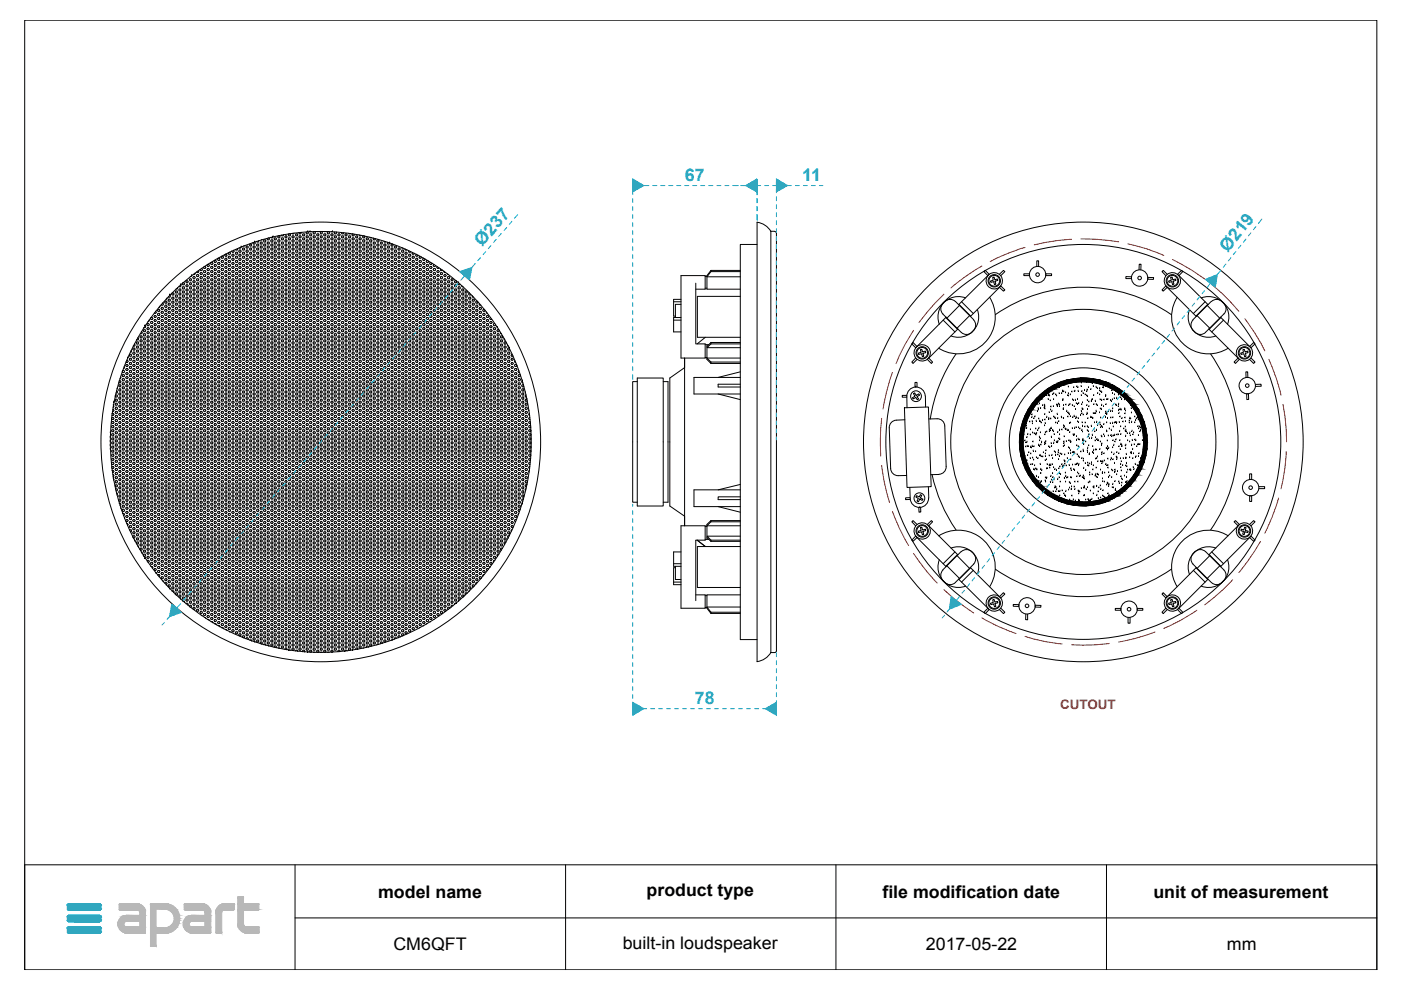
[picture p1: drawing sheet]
<svg xmlns="http://www.w3.org/2000/svg" width="297mm" height="210mm" viewBox="0 0 297 210" stroke-linecap="round" stroke-linejoin="round" font-family="sans-serif">
<defs><g id="words">
<g font-size="3.7" fill="#00c3e4">
<text x="145.2" y="38.3">67</text>
<text x="170.1" y="38.3">11</text>
<text x="102.3" y="52.4" transform="rotate(-49 102.3 52.4)">Ø237</text>
<text x="260.3" y="53.6" transform="rotate(-51 260.3 53.6)">Ø219</text>
<text x="147.3" y="149.2">78</text>
</g>
<g font-size="3.7">
<text x="80.2" y="190.3">model name</text>
<text x="137.1" y="190">product type</text>
<text x="187.1" y="190.3">file modification date</text>
<text x="244.5" y="190.3">unit of measurement</text>
<text x="83.4" y="201.4">CM6QFT</text>
<text x="132" y="201.1">built-in loudspeaker</text>
<text x="196.3" y="201.5">2017-05-22</text>
<text x="260.1" y="201.5">mm</text>
</g>
<text font-size="2.8" fill="#ff2600" x="224.8" y="150.4">CUTOUT</text>
</g></defs>
<g fill="none" stroke="#000" stroke-width=".21">
<path d="M5.2 4.3h286.7v201.4h-286.7zM38.8 60h.2l.1 .2-.1 .2h-.2l-.2-.2zM39.5 59.5h.3l.1 .2-.1 .3h-.3l-.1-.3zM40.3 59.1h.2l.1 .2-.1 .2h-.2l-.1-.2zM40.3 60h.2l.1 .2-.1 .2h-.2l-.1-.2zM40.6 58.4h.1M40.6 58.4l-.3 .2M41 58.6h.3l.1 .3-.1 .2h-.3l-.1-.2zM41 59.5h.3l.1 .2-.1 .3h-.3l-.1-.3zM41.3 57.9v.3l-.3-.1M41.8 58.2h.2l.1 .2-.1 .2h-.2l-.2-.2zM41.8 59.1h.2l.1 .2-.1 .2h-.2l-.2-.2z"/>
<path d="M41.8 60h.2l.1 .2-.1 .2h-.2l-.2-.2zM42 57.4l.1 .2-.1 .2h-.2l-.1-.2M42.4 57.1v.1M42.5 57.8h.3l.1 .2-.1 .2h-.3l-.1-.2zM42.5 58.6h.3l.1 .3-.1 .2h-.3l-.1-.2zM42.5 59.5h.3l.1 .2-.1 .3h-.3l-.1-.3zM42.7 56.9l.2 .3-.1 .2h-.3l-.1-.2M43.3 57.4h.2l.1 .2-.1 .2h-.2l-.2-.2zM43.3 58.2h.2l.1 .2-.1 .2h-.2l-.2-.2zM43.3 59.1h.2l.1 .2-.1 .2h-.2l-.2-.2zM43.3 60h.2l.1 .2-.1 .2h-.2l-.2-.2zM43.3 56.5l.3 .2-.1 .2h-.2l-.2-.2 .2-.1"/>
<path d="M44 56.1h.3l.1 .2-.1 .2h-.3l-.1-.2zM44 56.9h.3l.1 .3-.1 .2h-.3l-.1-.2zM44 57.8h.3l.1 .2-.1 .2h-.3l-.1-.2zM44 58.6h.3l.1 .3-.1 .2h-.3l-.1-.2zM44 59.5h.3l.1 .2-.1 .3h-.3l-.1-.3zM44.8 55.6h.2l.2 .3-.2 .2h-.2l-.2-.2zM44.8 56.5h.2l.2 .2-.2 .2h-.2l-.2-.2zM44.8 57.4h.2l.2 .2-.2 .2h-.2l-.2-.2zM44.8 58.2h.2l.2 .2-.2 .2h-.2l-.2-.2zM44.8 59.1h.2l.2 .2-.2 .2h-.2l-.2-.2zM44.8 60h.2l.2 .2-.2 .2h-.2l-.2-.2zM45.5 55.2h.2l.2 .2-.2 .2h-.2z"/>
<path d="M45.5 56.1h.2l.2 .2-.2 .2h-.2zM45.5 56.9h.2l.2 .3-.2 .2h-.2zM45.5 57.8h.2l.2 .2-.2 .2h-.2zM45.5 58.6h.2l.2 .3-.2 .2h-.2zM45.5 59.5h.2l.2 .2-.2 .3h-.2zM46.3 54.8h.2l.1 .2-.1 .2h-.2l-.2-.2zM46.3 55.6h.2l.1 .3-.1 .2h-.2l-.2-.2zM46.3 56.5h.2l.1 .2-.1 .2h-.2l-.2-.2zM46.3 57.4h.2l.1 .2-.1 .2h-.2l-.2-.2zM46.3 58.2h.2l.1 .2-.1 .2h-.2l-.2-.2zM46.3 59.1h.2l.1 .2-.1 .2h-.2l-.2-.2zM46.3 60h.2l.1 .2-.1 .2h-.2l-.2-.2z"/>
<path d="M47 54.3h.3l.1 .2-.1 .3h-.3l-.1-.3zM47 55.2h.3l.1 .2-.1 .2h-.3l-.1-.2zM47 56.1h.3l.1 .2-.1 .2h-.3l-.1-.2zM47 56.9h.3l.1 .3-.1 .2h-.3l-.1-.2zM47 57.8h.3l.1 .2-.1 .2h-.3l-.1-.2zM47 58.6h.3l.1 .3-.1 .2h-.3l-.1-.2zM47 59.5h.3l.1 .2-.1 .3h-.3l-.1-.3zM47.8 53.9h.2v.4h-.2l-.1-.2zM47.8 54.8h.2v.4h-.2l-.1-.2zM47.8 55.6h.2v.5h-.2l-.1-.2zM47.8 56.5h.2v.4h-.2l-.1-.2zM47.8 57.4h.2v.4h-.2l-.1-.2z"/>
<path d="M47.8 58.2h.2v.4h-.2l-.1-.2zM47.8 59.1h.2v.4h-.2l-.1-.2zM47.8 60h.2v.4h-.2l-.1-.2zM48.5 54.3h.3l.1 .2-.1 .3h-.3l-.1-.3zM48.5 55.2h.3l.1 .2-.1 .2h-.3l-.1-.2zM48.5 56.1h.3l.1 .2-.1 .2h-.3l-.1-.2zM48.5 56.9h.3l.1 .3-.1 .2h-.3l-.1-.2zM48.5 57.8h.3l.1 .2-.1 .2h-.3l-.1-.2zM48.5 58.6h.3l.1 .3-.1 .2h-.3l-.1-.2zM48.5 59.5h.3l.1 .2-.1 .3h-.3l-.1-.3zM48.6 53.5l.3 .2-.1 .2h-.3v-.3M49.3 53.9h.2l.1 .2-.1 .2h-.2l-.2-.2z"/>
<path d="M49.3 54.8h.2l.1 .2-.1 .2h-.2l-.2-.2zM49.3 55.6h.2l.1 .3-.1 .2h-.2l-.2-.2zM49.3 56.5h.2l.1 .2-.1 .2h-.2l-.2-.2zM49.3 57.4h.2l.1 .2-.1 .2h-.2l-.2-.2zM49.3 58.2h.2l.1 .2-.1 .2h-.2l-.2-.2zM49.3 59.1h.2l.1 .2-.1 .2h-.2l-.2-.2zM49.3 60h.2l.1 .2-.1 .2h-.2l-.2-.2zM49.5 53.1l.1 .2-.1 .2h-.2l-.2-.3M50 53.5h.3l.1 .2-.1 .2h-.3l-.1-.2zM50 54.3h.3l.1 .2-.1 .3h-.3l-.1-.3zM50 55.2h.3l.1 .2-.1 .2h-.3l-.1-.2zM50 56.1h.3l.1 .2-.1 .2h-.3l-.1-.2z"/>
<path d="M50 56.9h.3l.1 .3-.1 .2h-.3l-.1-.2zM50 57.8h.3l.1 .2-.1 .2h-.3l-.1-.2zM50 58.6h.3l.1 .3-.1 .2h-.3l-.1-.2zM50 59.5h.3l.1 .2-.1 .3h-.3l-.1-.3zM50.3 52.7v.3l-.4-.1M50.7 53h.3l.1 .3-.1 .2h-.3l-.1-.2zM50.7 53.9h.3l.1 .2-.1 .2h-.3l-.1-.2zM50.7 54.8h.3l.1 .2-.1 .2h-.3l-.1-.2zM50.7 55.6h.3l.1 .3-.1 .2h-.3l-.1-.2zM50.7 56.5h.3l.1 .2-.1 .2h-.3l-.1-.2zM50.7 57.4h.3l.1 .2-.1 .2h-.3l-.1-.2zM50.7 58.2h.3l.1 .2-.1 .2h-.3l-.1-.2z"/>
<path d="M50.7 59.1h.3l.1 .2-.1 .2h-.3l-.1-.2zM50.7 60h.3l.1 .2-.1 .2h-.3l-.1-.2zM51.1 52.4h.1M51.1 52.4l-.1 .2-.3-.1M51.5 52.6h.3l.1 .2-.1 .2h-.3l-.1-.2zM51.5 53.5h.3l.1 .2-.1 .2h-.3l-.1-.2zM51.5 54.3h.3l.1 .2-.1 .3h-.3l-.1-.3zM51.5 55.2h.3l.1 .2-.1 .2h-.3l-.1-.2zM51.5 56.1h.3l.1 .2-.1 .2h-.3l-.1-.2zM51.5 56.9h.3l.1 .3-.1 .2h-.3l-.1-.2zM51.5 57.8h.3l.1 .2-.1 .2h-.3l-.1-.2zM51.5 58.6h.3l.1 .3-.1 .2h-.3l-.1-.2z"/>
<path d="M51.5 59.5h.3l.1 .2-.1 .3h-.3l-.1-.3zM51.8 52.1l-.2 .1M52.3 52.2h.2l.1 .2-.1 .2h-.2l-.2-.2zM52.3 53h.2l.1 .3-.1 .2h-.2l-.2-.2zM52.3 53.9h.2l.1 .2-.1 .2h-.2l-.2-.2zM52.3 54.8h.2l.1 .2-.1 .2h-.2l-.2-.2zM52.3 55.6h.2l.1 .3-.1 .2h-.2l-.2-.2zM52.3 56.5h.2l.1 .2-.1 .2h-.2l-.2-.2zM52.3 57.4h.2l.1 .2-.1 .2h-.2l-.2-.2zM52.3 58.2h.2l.1 .2-.1 .2h-.2l-.2-.2zM52.3 59.1h.2l.1 .2-.1 .2h-.2l-.2-.2zM52.3 60h.2l.1 .2-.1 .2h-.2l-.2-.2z"/>
<path d="M53 51.7h.2l.2 .3-.2 .2h-.2l-.1-.2zM53 52.6h.2l.2 .2-.2 .2h-.2l-.1-.2zM53 53.5h.2l.2 .2-.2 .2h-.2l-.1-.2zM53 54.3h.2l.2 .2-.2 .3h-.2l-.1-.3zM53 55.2h.2l.2 .2-.2 .2h-.2l-.1-.2zM53 56.1h.2l.2 .2-.2 .2h-.2l-.1-.2zM53 56.9h.2l.2 .3-.2 .2h-.2l-.1-.2zM53 57.8h.2l.2 .2-.2 .2h-.2l-.1-.2zM53 58.6h.2l.2 .3-.2 .2h-.2l-.1-.2zM53 59.5h.2l.2 .2-.2 .3h-.2l-.1-.3zM53.7 52.2h.3l.1 .2-.1 .2h-.3l-.1-.2zM53.7 53h.3l.1 .3-.1 .2h-.3l-.1-.2z"/>
<path d="M53.7 53.9h.3l.1 .2-.1 .2h-.3l-.1-.2zM53.7 54.8h.3l.1 .2-.1 .2h-.3l-.1-.2zM53.7 55.6h.3l.1 .3-.1 .2h-.3l-.1-.2zM53.7 56.5h.3l.1 .2-.1 .2h-.3l-.1-.2zM53.7 57.4h.3l.1 .2-.1 .2h-.3l-.1-.2zM53.7 58.2h.3l.1 .2-.1 .2h-.3l-.1-.2zM53.7 59.1h.3l.1 .2-.1 .2h-.3l-.1-.2zM53.7 60h.3l.1 .2-.1 .2h-.3l-.1-.2zM54 51.3h.1M54 51.3l.1 .2-.1 .2h-.3v-.3M54.5 51.7h.3l.1 .3-.1 .2h-.3l-.1-.2zM54.5 52.6h.3l.1 .2-.1 .2h-.3l-.1-.2z"/>
<path d="M54.5 53.5h.3l.1 .2-.1 .2h-.3l-.1-.2zM54.5 54.3h.3l.1 .2-.1 .3h-.3l-.1-.3zM54.5 55.2h.3l.1 .2-.1 .2h-.3l-.1-.2zM54.5 56.1h.3l.1 .2-.1 .2h-.3l-.1-.2zM54.5 56.9h.3l.1 .3-.1 .2h-.3l-.1-.2zM54.5 57.8h.3l.1 .2-.1 .2h-.3l-.1-.2zM54.5 58.6h.3l.1 .3-.1 .2h-.3l-.1-.2zM54.5 59.5h.3l.1 .2-.1 .3h-.3l-.1-.3zM54.8 51v.3h-.3l-.1-.1M55.3 51.3h.2v.4h-.2l-.2-.2zM55.3 52.2h.2v.4h-.2l-.2-.2zM55.3 53h.2v.5h-.2l-.2-.2z"/>
<path d="M55.3 53.9h.2v.4h-.2l-.2-.2zM55.3 54.8h.2v.4h-.2l-.2-.2zM55.3 55.6h.2v.5h-.2l-.2-.2zM55.3 56.5h.2v.4h-.2l-.2-.2zM55.3 57.4h.2v.4h-.2l-.2-.2zM55.3 58.2h.2v.4h-.2l-.2-.2zM55.3 59.1h.2v.4h-.2l-.2-.2zM55.3 60h.2v.4h-.2l-.2-.2zM55.4 50.9h.1M55.5 50.8v.1M56 50.9h.2l.2 .2-.2 .2h-.2l-.1-.2zM56 51.7h.2l.2 .3-.2 .2h-.2l-.1-.2z"/>
<path d="M56 52.6h.2l.2 .2-.2 .2h-.2l-.1-.2zM56 53.5h.2l.2 .2-.2 .2h-.2l-.1-.2zM56 54.3h.2l.2 .2-.2 .3h-.2l-.1-.3zM56 55.2h.2l.2 .2-.2 .2h-.2l-.1-.2zM56 56.1h.2l.2 .2-.2 .2h-.2l-.1-.2zM56 56.9h.2l.2 .3-.2 .2h-.2l-.1-.2zM56 57.8h.2l.2 .2-.2 .2h-.2l-.1-.2zM56 58.6h.2l.2 .3-.2 .2h-.2l-.1-.2zM56 59.5h.2l.2 .2-.2 .3h-.2l-.1-.3zM56.8 51.3h.2l.1 .2-.1 .2h-.2l-.2-.2zM56.8 52.2h.2l.1 .2-.1 .2h-.2l-.2-.2zM56.8 53h.2l.1 .3-.1 .2h-.2l-.2-.2z"/>
<path d="M56.8 53.9h.2l.1 .2-.1 .2h-.2l-.2-.2zM56.8 54.8h.2l.1 .2-.1 .2h-.2l-.2-.2zM56.8 55.6h.2l.1 .3-.1 .2h-.2l-.2-.2zM56.8 56.5h.2l.1 .2-.1 .2h-.2l-.2-.2zM56.8 57.4h.2l.1 .2-.1 .2h-.2l-.2-.2zM56.8 58.2h.2l.1 .2-.1 .2h-.2l-.2-.2zM56.8 59.1h.2l.1 .2-.1 .2h-.2l-.2-.2zM56.8 60h.2l.1 .2-.1 .2h-.2l-.2-.2zM57 50.4l.1 .2-.1 .3h-.2l-.1-.4M57.5 50.9h.3l.1 .2-.1 .2h-.3l-.1-.2zM57.5 51.7h.3l.1 .3-.1 .2h-.3l-.1-.2zM57.5 52.6h.3l.1 .2-.1 .2h-.3l-.1-.2z"/>
<path d="M57.5 53.5h.3l.1 .2-.1 .2h-.3l-.1-.2zM57.5 54.3h.3l.1 .2-.1 .3h-.3l-.1-.3zM57.5 55.2h.3l.1 .2-.1 .2h-.3l-.1-.2zM57.5 56.1h.3l.1 .2-.1 .2h-.3l-.1-.2zM57.5 56.9h.3l.1 .3-.1 .2h-.3l-.1-.2zM57.5 57.8h.3l.1 .2-.1 .2h-.3l-.1-.2zM57.5 58.6h.3l.1 .3-.1 .2h-.3l-.1-.2zM57.5 59.5h.3l.1 .2-.1 .3h-.3l-.1-.3zM57.9 50.2h.1M57.9 50.2l-.1 .2-.4-.1M58.2 50.4h.3l.1 .2-.1 .3h-.3l-.1-.3zM58.2 51.3h.3l.1 .2-.1 .2h-.3l-.1-.2z"/>
<path d="M58.2 52.2h.3l.1 .2-.1 .2h-.3l-.1-.2zM58.2 53h.3l.1 .3-.1 .2h-.3l-.1-.2zM58.2 53.9h.3l.1 .2-.1 .2h-.3l-.1-.2zM58.2 54.8h.3l.1 .2-.1 .2h-.3l-.1-.2zM58.2 55.6h.3l.1 .3-.1 .2h-.3l-.1-.2zM58.2 56.5h.3l.1 .2-.1 .2h-.3l-.1-.2zM58.2 57.4h.3l.1 .2-.1 .2h-.3l-.1-.2zM58.2 58.2h.3l.1 .2-.1 .2h-.3l-.1-.2zM58.2 59.1h.3l.1 .2-.1 .2h-.3l-.1-.2zM58.2 60h.3l.1 .2-.1 .2h-.3l-.1-.2zM59 50h.3l.1 .2-.1 .2h-.3l-.1-.2zM59 50.9h.3l.1 .2-.1 .2h-.3l-.1-.2z"/>
<path d="M59 51.7h.3l.1 .3-.1 .2h-.3l-.1-.2zM59 52.6h.3l.1 .2-.1 .2h-.3l-.1-.2zM59 53.5h.3l.1 .2-.1 .2h-.3l-.1-.2zM59 54.3h.3l.1 .2-.1 .3h-.3l-.1-.3zM59 55.2h.3l.1 .2-.1 .2h-.3l-.1-.2zM59 56.1h.3l.1 .2-.1 .2h-.3l-.1-.2zM59 56.9h.3l.1 .3-.1 .2h-.3l-.1-.2zM59 57.8h.3l.1 .2-.1 .2h-.3l-.1-.2zM59 58.6h.3l.1 .3-.1 .2h-.3l-.1-.2zM59 59.5h.3l.1 .2-.1 .3h-.3l-.1-.3zM59.8 50.4h.2l.1 .2-.1 .3h-.2l-.2-.3zM59.8 51.3h.2l.1 .2-.1 .2h-.2l-.2-.2z"/>
<path d="M59.8 52.2h.2l.1 .2-.1 .2h-.2l-.2-.2zM59.8 53h.2l.1 .3-.1 .2h-.2l-.2-.2zM59.8 53.9h.2l.1 .2-.1 .2h-.2l-.2-.2zM59.8 54.8h.2l.1 .2-.1 .2h-.2l-.2-.2zM59.8 55.6h.2l.1 .3-.1 .2h-.2l-.2-.2zM59.8 56.5h.2l.1 .2-.1 .2h-.2l-.2-.2zM59.8 57.4h.2l.1 .2-.1 .2h-.2l-.2-.2zM59.8 58.2h.2l.1 .2-.1 .2h-.2l-.2-.2zM59.8 59.1h.2l.1 .2-.1 .2h-.2l-.2-.2zM59.8 60h.2l.1 .2-.1 .2h-.2l-.2-.2zM60.1 49.8l-.1 .2h-.2l-.1-.2M60.5 50h.2l.2 .2-.2 .2h-.2l-.1-.2z"/>
<path d="M60.5 50.9h.2l.2 .2-.2 .2h-.2l-.1-.2zM60.5 51.7h.2l.2 .3-.2 .2h-.2l-.1-.2zM60.5 52.6h.2l.2 .2-.2 .2h-.2l-.1-.2zM60.5 53.5h.2l.2 .2-.2 .2h-.2l-.1-.2zM60.5 54.3h.2l.2 .2-.2 .3h-.2l-.1-.3zM60.5 55.2h.2l.2 .2-.2 .2h-.2l-.1-.2zM60.5 56.1h.2l.2 .2-.2 .2h-.2l-.1-.2zM60.5 56.9h.2l.2 .3-.2 .2h-.2l-.1-.2zM60.5 57.8h.2l.2 .2-.2 .2h-.2l-.1-.2zM60.5 58.6h.2l.2 .3-.2 .2h-.2l-.1-.2zM60.5 59.5h.2l.2 .2-.2 .3h-.2l-.1-.3zM61.2 49.6h.3l.1 .2-.1 .2h-.3l-.1-.2z"/>
<path d="M61.2 50.4h.3l.1 .2-.1 .3h-.3l-.1-.3zM61.2 51.3h.3l.1 .2-.1 .2h-.3l-.1-.2zM61.2 52.2h.3l.1 .2-.1 .2h-.3l-.1-.2zM61.2 53h.3l.1 .3-.1 .2h-.3l-.1-.2zM61.2 53.9h.3l.1 .2-.1 .2h-.3l-.1-.2zM61.2 54.8h.3l.1 .2-.1 .2h-.3l-.1-.2zM61.2 55.6h.3l.1 .3-.1 .2h-.3l-.1-.2zM61.2 56.5h.3l.1 .2-.1 .2h-.3l-.1-.2zM61.2 57.4h.3l.1 .2-.1 .2h-.3l-.1-.2zM61.2 58.2h.3l.1 .2-.1 .2h-.3l-.1-.2zM61.2 59.1h.3l.1 .2-.1 .2h-.3l-.1-.2zM61.2 60h.3l.1 .2-.1 .2h-.3l-.1-.2z"/>
<path d="M62 50h.3l.1 .2-.1 .2h-.3l-.1-.2zM62 50.9h.3l.1 .2-.1 .2h-.3l-.1-.2zM62 51.7h.3l.1 .3-.1 .2h-.3l-.1-.2zM62 52.6h.3l.1 .2-.1 .2h-.3l-.1-.2zM62 53.5h.3l.1 .2-.1 .2h-.3l-.1-.2zM62 54.3h.3l.1 .2-.1 .3h-.3l-.1-.3zM62 55.2h.3l.1 .2-.1 .2h-.3l-.1-.2zM62 56.1h.3l.1 .2-.1 .2h-.3l-.1-.2zM62 56.9h.3l.1 .3-.1 .2h-.3l-.1-.2zM62 57.8h.3l.1 .2-.1 .2h-.3l-.1-.2zM62 58.6h.3l.1 .3-.1 .2h-.3l-.1-.2zM62 59.5h.3l.1 .2-.1 .3h-.3l-.1-.3z"/>
<path d="M62.3 49.4v.2l-.3-.1M62.8 49.6h.2l.1 .2-.1 .2h-.2l-.2-.2zM62.8 50.4h.2l.1 .2-.1 .3h-.2l-.2-.3zM62.8 51.3h.2l.1 .2-.1 .2h-.2l-.2-.2zM62.8 52.2h.2l.1 .2-.1 .2h-.2l-.2-.2zM62.8 53h.2l.1 .3-.1 .2h-.2l-.2-.2zM62.8 53.9h.2l.1 .2-.1 .2h-.2l-.2-.2zM62.8 54.8h.2l.1 .2-.1 .2h-.2l-.2-.2zM62.8 55.6h.2l.1 .3-.1 .2h-.2l-.2-.2zM62.8 56.5h.2l.1 .2-.1 .2h-.2l-.2-.2zM62.8 57.4h.2l.1 .2-.1 .2h-.2l-.2-.2zM62.8 58.2h.2l.1 .2-.1 .2h-.2l-.2-.2z"/>
<path d="M62.8 59.1h.2l.1 .2-.1 .2h-.2l-.2-.2zM62.8 60h.2l.1 .2-.1 .2h-.2l-.2-.2zM63.5 50h.2l.2 .2-.2 .2h-.2l-.1-.2zM63.5 50.9h.2l.2 .2-.2 .2h-.2l-.1-.2zM63.5 51.7h.2l.2 .3-.2 .2h-.2l-.1-.2zM63.5 52.6h.2l.2 .2-.2 .2h-.2l-.1-.2zM63.5 53.5h.2l.2 .2-.2 .2h-.2l-.1-.2zM63.5 54.3h.2l.2 .2-.2 .3h-.2l-.1-.3zM63.5 55.2h.2l.2 .2-.2 .2h-.2l-.1-.2zM63.5 56.1h.2l.2 .2-.2 .2h-.2l-.1-.2zM63.5 56.9h.2l.2 .3-.2 .2h-.2l-.1-.2zM63.5 57.8h.2l.2 .2-.2 .2h-.2l-.1-.2z"/>
<path d="M63.5 58.6h.2l.2 .3-.2 .2h-.2l-.1-.2zM63.5 59.5h.2l.2 .2-.2 .3h-.2l-.1-.3zM63.8 49.2l-.1 .4h-.2l-.1-.3M64.2 49.6h.3l.1 .2-.1 .2h-.3l-.1-.2zM64.2 50.4h.3l.1 .2-.1 .3h-.3l-.1-.3zM64.2 51.3h.3l.1 .2-.1 .2h-.3l-.1-.2zM64.2 52.2h.3l.1 .2-.1 .2h-.3l-.1-.2zM64.2 53h.3l.1 .3-.1 .2h-.3l-.1-.2zM64.2 53.9h.3l.1 .2-.1 .2h-.3l-.1-.2zM64.2 54.8h.3l.1 .2-.1 .2h-.3l-.1-.2zM64.2 55.6h.3l.1 .3-.1 .2h-.3l-.1-.2zM64.2 56.5h.3l.1 .2-.1 .2h-.3l-.1-.2z"/>
<path d="M64.2 57.4h.3l.1 .2-.1 .2h-.3l-.1-.2zM64.2 58.2h.3l.1 .2-.1 .2h-.3l-.1-.2zM64.2 59.1h.3l.1 .2-.1 .2h-.3l-.1-.2zM64.2 60h.3l.1 .2-.1 .2h-.3l-.1-.2zM65 50h.3l.1 .2-.1 .2h-.3l-.1-.2zM65 50.9h.3l.1 .2-.1 .2h-.3l-.1-.2zM65 51.7h.3l.1 .3-.1 .2h-.3l-.1-.2zM65 52.6h.3l.1 .2-.1 .2h-.3l-.1-.2zM65 53.5h.3l.1 .2-.1 .2h-.3l-.1-.2zM65 54.3h.3l.1 .2-.1 .3h-.3l-.1-.3zM65 55.2h.3l.1 .2-.1 .2h-.3l-.1-.2zM65 56.1h.3l.1 .2-.1 .2h-.3l-.1-.2z"/>
<path d="M65 56.9h.3l.1 .3-.1 .2h-.3l-.1-.2zM65 57.8h.3l.1 .2-.1 .2h-.3l-.1-.2zM65 58.6h.3l.1 .3-.1 .2h-.3l-.1-.2zM65 59.5h.3l.1 .2-.1 .3h-.3l-.1-.3zM65.3 49.1h.1M65.3 49.1l.1 .3-.1 .2h-.3l-.1-.2 .1-.2M65.7 49.1h.1M65.7 49.1h.3M65.7 49.6h.3l.1 .2-.1 .2h-.3zM65.7 50.4h.3l.1 .2-.1 .3h-.3zM65.7 51.3h.3l.1 .2-.1 .2h-.3zM65.7 52.2h.3l.1 .2-.1 .2h-.3z"/>
<path d="M65.7 53h.3l.1 .3-.1 .2h-.3zM65.7 53.9h.3l.1 .2-.1 .2h-.3zM65.7 54.8h.3l.1 .2-.1 .2h-.3zM65.7 55.6h.3l.1 .3-.1 .2h-.3zM65.7 56.5h.3l.1 .2-.1 .2h-.3zM65.7 57.4h.3l.1 .2-.1 .2h-.3zM65.7 58.2h.3l.1 .2-.1 .2h-.3zM65.7 59.1h.3l.1 .2-.1 .2h-.3zM65.7 60h.3l.1 .2-.1 .2h-.3zM66.5 49.1h.2l.2 .3-.2 .2h-.2l-.1-.2zM66.5 50h.2l.2 .2-.2 .2h-.2l-.1-.2zM66.5 50.9h.2l.2 .2-.2 .2h-.2l-.1-.2z"/>
<path d="M66.5 51.7h.2l.2 .3-.2 .2h-.2l-.1-.2zM66.5 52.6h.2l.2 .2-.2 .2h-.2l-.1-.2zM66.5 53.5h.2l.2 .2-.2 .2h-.2l-.1-.2zM66.5 54.3h.2l.2 .2-.2 .3h-.2l-.1-.3zM66.5 55.2h.2l.2 .2-.2 .2h-.2l-.1-.2zM66.5 56.1h.2l.2 .2-.2 .2h-.2l-.1-.2zM66.5 56.9h.2l.2 .3-.2 .2h-.2l-.1-.2zM66.5 57.8h.2l.2 .2-.2 .2h-.2l-.1-.2zM66.5 58.6h.2l.2 .3-.2 .2h-.2l-.1-.2zM66.5 59.5h.2l.2 .2-.2 .3h-.2l-.1-.3zM67.2 49.1h.3M67.3 49.6h.2l.1 .2-.1 .2h-.2l-.2-.2z"/>
<path d="M67.3 50.4h.2l.1 .2-.1 .3h-.2l-.2-.3zM67.3 51.3h.2l.1 .2-.1 .2h-.2l-.2-.2zM67.3 52.2h.2l.1 .2-.1 .2h-.2l-.2-.2zM67.3 53h.2l.1 .3-.1 .2h-.2l-.2-.2zM67.3 53.9h.2l.1 .2-.1 .2h-.2l-.2-.2zM67.3 54.8h.2l.1 .2-.1 .2h-.2l-.2-.2zM67.3 55.6h.2l.1 .3-.1 .2h-.2l-.2-.2zM67.3 56.5h.2l.1 .2-.1 .2h-.2l-.2-.2zM67.3 57.4h.2l.1 .2-.1 .2h-.2l-.2-.2zM67.3 58.2h.2l.1 .2-.1 .2h-.2l-.2-.2zM67.3 59.1h.2l.1 .2-.1 .2h-.2l-.2-.2zM67.3 60h.2l.1 .2-.1 .2h-.2l-.2-.2z"/>
<path d="M68 49.1h.2l.2 .3-.2 .2h-.2l-.1-.2zM68 50h.2l.2 .2-.2 .2h-.2l-.1-.2zM68 50.9h.2l.2 .2-.2 .2h-.2l-.1-.2zM68 51.7h.2l.2 .3-.2 .2h-.2l-.1-.2zM68 52.6h.2l.2 .2-.2 .2h-.2l-.1-.2zM68 53.5h.2l.2 .2-.2 .2h-.2l-.1-.2zM68 54.3h.2l.2 .2-.2 .3h-.2l-.1-.3zM68 55.2h.2l.2 .2-.2 .2h-.2l-.1-.2zM68 56.1h.2l.2 .2-.2 .2h-.2l-.1-.2zM68 56.9h.2l.2 .3-.2 .2h-.2l-.1-.2zM68 57.8h.2l.2 .2-.2 .2h-.2l-.1-.2zM68 58.6h.2l.2 .3-.2 .2h-.2l-.1-.2z"/>
<path d="M68 59.5h.2l.2 .2-.2 .3h-.2l-.1-.3zM68.7 49.1h.3M68.7 49.6h.3l.1 .2-.1 .2h-.3l-.1-.2zM68.7 50.4h.3l.1 .2-.1 .3h-.3l-.1-.3zM68.7 51.3h.3l.1 .2-.1 .2h-.3l-.1-.2zM68.7 52.2h.3l.1 .2-.1 .2h-.3l-.1-.2zM68.7 53h.3l.1 .3-.1 .2h-.3l-.1-.2zM68.7 53.9h.3l.1 .2-.1 .2h-.3l-.1-.2zM68.7 54.8h.3l.1 .2-.1 .2h-.3l-.1-.2zM68.7 55.6h.3l.1 .3-.1 .2h-.3l-.1-.2zM68.7 56.5h.3l.1 .2-.1 .2h-.3l-.1-.2zM68.7 57.4h.3l.1 .2-.1 .2h-.3l-.1-.2z"/>
<path d="M68.7 58.2h.3l.1 .2-.1 .2h-.3l-.1-.2zM68.7 59.1h.3l.1 .2-.1 .2h-.3l-.1-.2zM68.7 60h.3l.1 .2-.1 .2h-.3l-.1-.2zM69.5 49.1h.3l.1 .3-.1 .2h-.3l-.1-.2zM69.5 50h.3l.1 .2-.1 .2h-.3l-.1-.2zM69.5 50.9h.3l.1 .2-.1 .2h-.3l-.1-.2zM69.5 51.7h.3l.1 .3-.1 .2h-.3l-.1-.2zM69.5 52.6h.3l.1 .2-.1 .2h-.3l-.1-.2zM69.5 53.5h.3l.1 .2-.1 .2h-.3l-.1-.2zM69.5 54.3h.3l.1 .2-.1 .3h-.3l-.1-.3zM69.5 55.2h.3l.1 .2-.1 .2h-.3l-.1-.2zM69.5 56.1h.3l.1 .2-.1 .2h-.3l-.1-.2z"/>
<path d="M69.5 56.9h.3l.1 .3-.1 .2h-.3l-.1-.2zM69.5 57.8h.3l.1 .2-.1 .2h-.3l-.1-.2zM69.5 58.6h.3l.1 .3-.1 .2h-.3l-.1-.2zM69.5 59.5h.3l.1 .2-.1 .3h-.3l-.1-.3zM70.2 49.1h.3M70.3 49.6h.2l.1 .2-.1 .2h-.2l-.2-.2zM70.3 50.4h.2l.1 .2-.1 .3h-.2l-.2-.3zM70.3 51.3h.2l.1 .2-.1 .2h-.2l-.2-.2zM70.3 52.2h.2l.1 .2-.1 .2h-.2l-.2-.2zM70.3 53h.2l.1 .3-.1 .2h-.2l-.2-.2zM70.3 53.9h.2l.1 .2-.1 .2h-.2l-.2-.2zM70.3 54.8h.2l.1 .2-.1 .2h-.2l-.2-.2z"/>
<path d="M70.3 55.6h.2l.1 .3-.1 .2h-.2l-.2-.2zM70.3 56.5h.2l.1 .2-.1 .2h-.2l-.2-.2zM70.3 57.4h.2l.1 .2-.1 .2h-.2l-.2-.2zM70.3 58.2h.2l.1 .2-.1 .2h-.2l-.2-.2zM70.3 59.1h.2l.1 .2-.1 .2h-.2l-.2-.2zM70.3 60h.2l.1 .2-.1 .2h-.2l-.2-.2zM70.5 49.1h.1M71 49.2l-.1 .2 .1 .2h.2l.1-.4M71 50h.2l.2 .2-.2 .2h-.2l-.1-.2zM71 50.9h.2l.2 .2-.2 .2h-.2l-.1-.2zM71 51.7h.2l.2 .3-.2 .2h-.2l-.1-.2zM71 52.6h.2l.2 .2-.2 .2h-.2l-.1-.2z"/>
<path d="M71 53.5h.2l.2 .2-.2 .2h-.2l-.1-.2zM71 54.3h.2l.2 .2-.2 .3h-.2l-.1-.3zM71 55.2h.2l.2 .2-.2 .2h-.2l-.1-.2zM71 56.1h.2l.2 .2-.2 .2h-.2l-.1-.2zM71 56.9h.2l.2 .3-.2 .2h-.2l-.1-.2zM71 57.8h.2l.2 .2-.2 .2h-.2l-.1-.2zM71 58.6h.2l.2 .3-.2 .2h-.2l-.1-.2zM71 59.5h.2l.2 .2-.2 .3h-.2l-.1-.3zM71.7 49.6h.3l.1 .2-.1 .2h-.3l-.1-.2zM71.7 50.4h.3l.1 .2-.1 .3h-.3l-.1-.3zM71.7 51.3h.3l.1 .2-.1 .2h-.3l-.1-.2zM71.7 52.2h.3l.1 .2-.1 .2h-.3l-.1-.2z"/>
<path d="M71.7 53h.3l.1 .3-.1 .2h-.3l-.1-.2zM71.7 53.9h.3l.1 .2-.1 .2h-.3l-.1-.2zM71.7 54.8h.3l.1 .2-.1 .2h-.3l-.1-.2zM71.7 55.6h.3l.1 .3-.1 .2h-.3l-.1-.2zM71.7 56.5h.3l.1 .2-.1 .2h-.3l-.1-.2zM71.7 57.4h.3l.1 .2-.1 .2h-.3l-.1-.2zM71.7 58.2h.3l.1 .2-.1 .2h-.3l-.1-.2zM71.7 59.1h.3l.1 .2-.1 .2h-.3l-.1-.2zM71.7 60h.3l.1 .2-.1 .2h-.3l-.1-.2zM72.4 49.3l.1 .3h.3v-.3M72.5 50h.3l.1 .2-.1 .2h-.3l-.1-.2zM72.5 50.9h.3l.1 .2-.1 .2h-.3l-.1-.2z"/>
<path d="M72.5 51.7h.3l.1 .3-.1 .2h-.3l-.1-.2zM72.5 52.6h.3l.1 .2-.1 .2h-.3l-.1-.2zM72.5 53.5h.3l.1 .2-.1 .2h-.3l-.1-.2zM72.5 54.3h.3l.1 .2-.1 .3h-.3l-.1-.3zM72.5 55.2h.3l.1 .2-.1 .2h-.3l-.1-.2zM72.5 56.1h.3l.1 .2-.1 .2h-.3l-.1-.2zM72.5 56.9h.3l.1 .3-.1 .2h-.3l-.1-.2zM72.5 57.8h.3l.1 .2-.1 .2h-.3l-.1-.2zM72.5 58.6h.3l.1 .3-.1 .2h-.3l-.1-.2zM72.5 59.5h.3l.1 .2-.1 .3h-.3l-.1-.3zM73.2 49.6h.3l.1 .2-.1 .2h-.3zM73.2 50.4h.3l.1 .2-.1 .3h-.3z"/>
<path d="M73.2 51.3h.3l.1 .2-.1 .2h-.3zM73.2 52.2h.3l.1 .2-.1 .2h-.3zM73.2 53h.3l.1 .3-.1 .2h-.3zM73.2 53.9h.3l.1 .2-.1 .2h-.3zM73.2 54.8h.3l.1 .2-.1 .2h-.3zM73.2 55.6h.3l.1 .3-.1 .2h-.3zM73.2 56.5h.3l.1 .2-.1 .2h-.3zM73.2 57.4h.3l.1 .2-.1 .2h-.3zM73.2 58.2h.3l.1 .2-.1 .2h-.3zM73.2 59.1h.3l.1 .2-.1 .2h-.3zM73.2 60h.3l.1 .2-.1 .2h-.3zM73.9 49.5l.1 .1 .3-.1"/>
<path d="M74 50h.2l.2 .2-.2 .2h-.2l-.1-.2zM74 50.9h.2l.2 .2-.2 .2h-.2l-.1-.2zM74 51.7h.2l.2 .3-.2 .2h-.2l-.1-.2zM74 52.6h.2l.2 .2-.2 .2h-.2l-.1-.2zM74 53.5h.2l.2 .2-.2 .2h-.2l-.1-.2zM74 54.3h.2l.2 .2-.2 .3h-.2l-.1-.3zM74 55.2h.2l.2 .2-.2 .2h-.2l-.1-.2zM74 56.1h.2l.2 .2-.2 .2h-.2l-.1-.2zM74 56.9h.2l.2 .3-.2 .2h-.2l-.1-.2zM74 57.8h.2l.2 .2-.2 .2h-.2l-.1-.2zM74 58.6h.2l.2 .3-.2 .2h-.2l-.1-.2zM74 59.5h.2l.2 .2-.2 .3h-.2l-.1-.3z"/>
<path d="M74.7 50.4h.3l.1 .2-.1 .3h-.3l-.1-.3zM74.7 51.3h.3l.1 .2-.1 .2h-.3l-.1-.2zM74.7 52.2h.3l.1 .2-.1 .2h-.3l-.1-.2zM74.7 53h.3l.1 .3-.1 .2h-.3l-.1-.2zM74.7 53.9h.3l.1 .2-.1 .2h-.3l-.1-.2zM74.7 54.8h.3l.1 .2-.1 .2h-.3l-.1-.2zM74.7 55.6h.3l.1 .3-.1 .2h-.3l-.1-.2zM74.7 56.5h.3l.1 .2-.1 .2h-.3l-.1-.2zM74.7 57.4h.3l.1 .2-.1 .2h-.3l-.1-.2zM74.7 58.2h.3l.1 .2-.1 .2h-.3l-.1-.2zM74.7 59.1h.3l.1 .2-.1 .2h-.3l-.1-.2zM74.7 60h.3l.1 .2-.1 .2h-.3l-.1-.2z"/>
<path d="M74.8 49.6l-.2 .2 .1 .2h.3l.1-.2-.1-.2M75.5 50h.3v.4h-.3l-.1-.2zM75.5 50.9h.3v.4h-.3l-.1-.2zM75.5 51.7h.3v.5h-.3l-.1-.2zM75.5 52.6h.3v.4h-.3l-.1-.2zM75.5 53.5h.3v.4h-.3l-.1-.2zM75.5 54.3h.3v.5h-.3l-.1-.3zM75.5 55.2h.3v.4h-.3l-.1-.2zM75.5 56.1h.3v.4h-.3l-.1-.2zM75.5 56.9h.3v.5h-.3l-.1-.2zM75.5 57.8h.3v.4h-.3l-.1-.2zM75.5 58.6h.3v.5h-.3l-.1-.2z"/>
<path d="M75.5 59.5h.3v.5h-.3l-.1-.3zM76.1 49.8l.1 .2 .4-.1M76.2 50.4h.3l.1 .2-.1 .3h-.3l-.1-.3zM76.2 51.3h.3l.1 .2-.1 .2h-.3l-.1-.2zM76.2 52.2h.3l.1 .2-.1 .2h-.3l-.1-.2zM76.2 53h.3l.1 .3-.1 .2h-.3l-.1-.2zM76.2 53.9h.3l.1 .2-.1 .2h-.3l-.1-.2zM76.2 54.8h.3l.1 .2-.1 .2h-.3l-.1-.2zM76.2 55.6h.3l.1 .3-.1 .2h-.3l-.1-.2zM76.2 56.5h.3l.1 .2-.1 .2h-.3l-.1-.2zM76.2 57.4h.3l.1 .2-.1 .2h-.3l-.1-.2zM76.2 58.2h.3l.1 .2-.1 .2h-.3l-.1-.2z"/>
<path d="M76.2 59.1h.3l.1 .2-.1 .2h-.3l-.1-.2zM76.2 60h.3l.1 .2-.1 .2h-.3l-.1-.2zM77 50.9h.2l.2 .2-.2 .2h-.2l-.1-.2zM77 51.7h.2l.2 .3-.2 .2h-.2l-.1-.2zM77 52.6h.2l.2 .2-.2 .2h-.2l-.1-.2zM77 53.5h.2l.2 .2-.2 .2h-.2l-.1-.2zM77 54.3h.2l.2 .2-.2 .3h-.2l-.1-.3zM77 55.2h.2l.2 .2-.2 .2h-.2l-.1-.2zM77 56.1h.2l.2 .2-.2 .2h-.2l-.1-.2zM77 56.9h.2l.2 .3-.2 .2h-.2l-.1-.2zM77 57.8h.2l.2 .2-.2 .2h-.2l-.1-.2zM77 58.6h.2l.2 .3-.2 .2h-.2l-.1-.2z"/>
<path d="M77 59.5h.2l.2 .2-.2 .3h-.2l-.1-.3zM77.2 50l-.3 .2 .1 .2h.2l.2-.2-.2-.2M77.8 50.4h.2l.1 .2-.1 .3h-.2l-.2-.3zM77.8 51.3h.2l.1 .2-.1 .2h-.2l-.2-.2zM77.8 52.2h.2l.1 .2-.1 .2h-.2l-.2-.2zM77.8 53h.2l.1 .3-.1 .2h-.2l-.2-.2zM77.8 53.9h.2l.1 .2-.1 .2h-.2l-.2-.2zM77.8 54.8h.2l.1 .2-.1 .2h-.2l-.2-.2zM77.8 55.6h.2l.1 .3-.1 .2h-.2l-.2-.2zM77.8 56.5h.2l.1 .2-.1 .2h-.2l-.2-.2zM77.8 57.4h.2l.1 .2-.1 .2h-.2l-.2-.2zM77.8 58.2h.2l.1 .2-.1 .2h-.2l-.2-.2z"/>
<path d="M77.8 59.1h.2l.1 .2-.1 .2h-.2l-.2-.2zM77.8 60h.2l.1 .2-.1 .2h-.2l-.2-.2zM78.4 50.3l.4 .1M78.5 50.9h.2l.2 .2-.2 .2h-.2l-.2-.2zM78.5 51.7h.2l.2 .3-.2 .2h-.2l-.2-.2zM78.5 52.6h.2l.2 .2-.2 .2h-.2l-.2-.2zM78.5 53.5h.2l.2 .2-.2 .2h-.2l-.2-.2zM78.5 54.3h.2l.2 .2-.2 .3h-.2l-.2-.3zM78.5 55.2h.2l.2 .2-.2 .2h-.2l-.2-.2zM78.5 56.1h.2l.2 .2-.2 .2h-.2l-.2-.2zM78.5 56.9h.2l.2 .3-.2 .2h-.2l-.2-.2zM78.5 57.8h.2l.2 .2-.2 .2h-.2l-.2-.2z"/>
<path d="M78.5 58.6h.2l.2 .3-.2 .2h-.2l-.2-.2zM78.5 59.5h.2l.2 .2-.2 .3h-.2l-.2-.3zM79.2 50.5v.4h.3l.1-.3M79.2 51.3h.3l.1 .2-.1 .2h-.3l-.1-.2zM79.2 52.2h.3l.1 .2-.1 .2h-.3l-.1-.2zM79.2 53h.3l.1 .3-.1 .2h-.3l-.1-.2zM79.2 53.9h.3l.1 .2-.1 .2h-.3l-.1-.2zM79.2 54.8h.3l.1 .2-.1 .2h-.3l-.1-.2zM79.2 55.6h.3l.1 .3-.1 .2h-.3l-.1-.2zM79.2 56.5h.3l.1 .2-.1 .2h-.3l-.1-.2zM79.2 57.4h.3l.1 .2-.1 .2h-.3l-.1-.2zM79.2 58.2h.3l.1 .2-.1 .2h-.3l-.1-.2z"/>
<path d="M79.2 59.1h.3l.1 .2-.1 .2h-.3l-.1-.2zM79.2 60h.3l.1 .2-.1 .2h-.3l-.1-.2zM80 50.9h.2l.2 .2-.2 .2h-.2l-.1-.2zM80 51.7h.2l.2 .3-.2 .2h-.2l-.1-.2zM80 52.6h.2l.2 .2-.2 .2h-.2l-.1-.2zM80 53.5h.2l.2 .2-.2 .2h-.2l-.1-.2zM80 54.3h.2l.2 .2-.2 .3h-.2l-.1-.3zM80 55.2h.2l.2 .2-.2 .2h-.2l-.1-.2zM80 56.1h.2l.2 .2-.2 .2h-.2l-.1-.2zM80 56.9h.2l.2 .3-.2 .2h-.2l-.1-.2zM80 57.8h.2l.2 .2-.2 .2h-.2l-.1-.2zM80 58.6h.2l.2 .3-.2 .2h-.2l-.1-.2z"/>
<path d="M80 59.5h.2l.2 .2-.2 .3h-.2l-.1-.3zM80.8 51.3h.2l.1 .2-.1 .2h-.2l-.2-.2zM80.8 52.2h.2l.1 .2-.1 .2h-.2l-.2-.2zM80.8 53h.2l.1 .3-.1 .2h-.2l-.2-.2zM80.8 53.9h.2l.1 .2-.1 .2h-.2l-.2-.2zM80.8 54.8h.2l.1 .2-.1 .2h-.2l-.2-.2zM80.8 55.6h.2l.1 .3-.1 .2h-.2l-.2-.2zM80.8 56.5h.2l.1 .2-.1 .2h-.2l-.2-.2zM80.8 57.4h.2l.1 .2-.1 .2h-.2l-.2-.2zM80.8 58.2h.2l.1 .2-.1 .2h-.2l-.2-.2zM80.8 59.1h.2l.1 .2-.1 .2h-.2l-.2-.2zM80.8 60h.2l.1 .2-.1 .2h-.2l-.2-.2z"/>
<path d="M81.4 51.1l.1 .2 .3-.1M81.5 51.7h.2l.2 .3-.2 .2h-.2l-.1-.2zM81.5 52.6h.2l.2 .2-.2 .2h-.2l-.1-.2zM81.5 53.5h.2l.2 .2-.2 .2h-.2l-.1-.2zM81.5 54.3h.2l.2 .2-.2 .3h-.2l-.1-.3zM81.5 55.2h.2l.2 .2-.2 .2h-.2l-.1-.2zM81.5 56.1h.2l.2 .2-.2 .2h-.2l-.1-.2zM81.5 56.9h.2l.2 .3-.2 .2h-.2l-.1-.2zM81.5 57.8h.2l.2 .2-.2 .2h-.2l-.1-.2zM81.5 58.6h.2l.2 .3-.2 .2h-.2l-.1-.2zM81.5 59.5h.2l.2 .2-.2 .3h-.2l-.1-.3zM82.2 51.4v.3h.3l.1-.2"/>
<path d="M82.2 52.2h.3l.1 .2-.1 .2h-.3l-.1-.2zM82.2 53h.3l.1 .3-.1 .2h-.3l-.1-.2zM82.2 53.9h.3l.1 .2-.1 .2h-.3l-.1-.2zM82.2 54.8h.3l.1 .2-.1 .2h-.3l-.1-.2zM82.2 55.6h.3l.1 .3-.1 .2h-.3l-.1-.2zM82.2 56.5h.3l.1 .2-.1 .2h-.3l-.1-.2zM82.2 57.4h.3l.1 .2-.1 .2h-.3l-.1-.2zM82.2 58.2h.3l.1 .2-.1 .2h-.3l-.1-.2zM82.2 59.1h.3l.1 .2-.1 .2h-.3l-.1-.2zM82.2 60h.3l.1 .2-.1 .2h-.3l-.1-.2zM82.6 51.5h.1M83 51.7h.3v.5h-.3l-.1-.2z"/>
<path d="M83 52.6h.3v.4h-.3l-.1-.2zM83 53.5h.3v.4h-.3l-.1-.2zM83 54.3h.3v.5h-.3l-.1-.3zM83 55.2h.3v.4h-.3l-.1-.2zM83 56.1h.3v.4h-.3l-.1-.2zM83 56.9h.3v.5h-.3l-.1-.2zM83 57.8h.3v.4h-.3l-.1-.2zM83 58.6h.3v.5h-.3l-.1-.2zM83 59.5h.3v.5h-.3l-.1-.3zM83.7 52.2h.3l.1 .2-.1 .2h-.3l-.1-.2zM83.7 53h.3l.1 .3-.1 .2h-.3l-.1-.2zM83.7 53.9h.3l.1 .2-.1 .2h-.3l-.1-.2z"/>
<path d="M83.7 54.8h.3l.1 .2-.1 .2h-.3l-.1-.2zM83.7 55.6h.3l.1 .3-.1 .2h-.3l-.1-.2zM83.7 56.5h.3l.1 .2-.1 .2h-.3l-.1-.2zM83.7 57.4h.3l.1 .2-.1 .2h-.3l-.1-.2zM83.7 58.2h.3l.1 .2-.1 .2h-.3l-.1-.2zM83.7 59.1h.3l.1 .2-.1 .2h-.3l-.1-.2zM83.7 60h.3l.1 .2-.1 .2h-.3l-.1-.2zM84.5 52.6h.2l.2 .2-.2 .2h-.2l-.1-.2zM84.5 53.5h.2l.2 .2-.2 .2h-.2l-.1-.2zM84.5 54.3h.2l.2 .2-.2 .3h-.2l-.1-.3zM84.5 55.2h.2l.2 .2-.2 .2h-.2l-.1-.2zM84.5 56.1h.2l.2 .2-.2 .2h-.2l-.1-.2z"/>
<path d="M84.5 56.9h.2l.2 .3-.2 .2h-.2l-.1-.2zM84.5 57.8h.2l.2 .2-.2 .2h-.2l-.1-.2zM84.5 58.6h.2l.2 .3-.2 .2h-.2l-.1-.2zM84.5 59.5h.2l.2 .2-.2 .3h-.2l-.1-.3zM85.2 52.5l.3 .1M85.2 53h.3l.1 .3-.1 .2h-.3l-.1-.2zM85.2 53.9h.3l.1 .2-.1 .2h-.3l-.1-.2zM85.2 54.8h.3l.1 .2-.1 .2h-.3l-.1-.2zM85.2 55.6h.3l.1 .3-.1 .2h-.3l-.1-.2zM85.2 56.5h.3l.1 .2-.1 .2h-.3l-.1-.2zM85.2 57.4h.3l.1 .2-.1 .2h-.3l-.1-.2zM85.2 58.2h.3l.1 .2-.1 .2h-.3l-.1-.2z"/>
<path d="M85.2 59.1h.3l.1 .2-.1 .2h-.3l-.1-.2zM85.2 60h.3l.1 .2-.1 .2h-.3l-.1-.2zM85.9 52.8l.1 .2h.3M86 53.5h.2l.1 .2-.1 .2h-.2l-.2-.2zM86 54.3h.2l.1 .2-.1 .3h-.2l-.2-.3zM86 55.2h.2l.1 .2-.1 .2h-.2l-.2-.2zM86 56.1h.2l.1 .2-.1 .2h-.2l-.2-.2zM86 56.9h.2l.1 .3-.1 .2h-.2l-.2-.2zM86 57.8h.2l.1 .2-.1 .2h-.2l-.2-.2zM86 58.6h.2l.1 .3-.1 .2h-.2l-.2-.2zM86 59.5h.2l.1 .2-.1 .3h-.2l-.2-.3zM86.7 53.1v.4h.3l.1-.2"/>
<path d="M86.7 53.9h.3l.1 .2-.1 .2h-.3l-.1-.2zM86.7 54.8h.3l.1 .2-.1 .2h-.3l-.1-.2zM86.7 55.6h.3l.1 .3-.1 .2h-.3l-.1-.2zM86.7 56.5h.3l.1 .2-.1 .2h-.3l-.1-.2zM86.7 57.4h.3l.1 .2-.1 .2h-.3l-.1-.2zM86.7 58.2h.3l.1 .2-.1 .2h-.3l-.1-.2zM86.7 59.1h.3l.1 .2-.1 .2h-.3l-.1-.2zM86.7 60h.3l.1 .2-.1 .2h-.3l-.1-.2zM87.4 53.5l.1 .4h.2l.1-.2M87.5 54.3h.2l.2 .2-.2 .3h-.2l-.1-.3zM87.5 55.2h.2l.2 .2-.2 .2h-.2l-.1-.2zM87.5 56.1h.2l.2 .2-.2 .2h-.2l-.1-.2z"/>
<path d="M87.5 56.9h.2l.2 .3-.2 .2h-.2l-.1-.2zM87.5 57.8h.2l.2 .2-.2 .2h-.2l-.1-.2zM87.5 58.6h.2l.2 .3-.2 .2h-.2l-.1-.2zM87.5 59.5h.2l.2 .2-.2 .3h-.2l-.1-.3zM88.3 53.9l-.2 .2 .2 .2h.2l.1-.2M88.3 54.8h.2l.1 .2-.1 .2h-.2l-.2-.2zM88.3 55.6h.2l.1 .3-.1 .2h-.2l-.2-.2zM88.3 56.5h.2l.1 .2-.1 .2h-.2l-.2-.2zM88.3 57.4h.2l.1 .2-.1 .2h-.2l-.2-.2zM88.3 58.2h.2l.1 .2-.1 .2h-.2l-.2-.2zM88.3 59.1h.2l.1 .2-.1 .2h-.2l-.2-.2zM88.3 60h.2l.1 .2-.1 .2h-.2l-.2-.2z"/>
<path d="M89 55.2h.2l.2 .2-.2 .2h-.2l-.2-.2zM89 56.1h.2l.2 .2-.2 .2h-.2l-.2-.2zM89 56.9h.2l.2 .3-.2 .2h-.2l-.2-.2zM89 57.8h.2l.2 .2-.2 .2h-.2l-.2-.2zM89 58.6h.2l.2 .3-.2 .2h-.2l-.2-.2zM89 59.5h.2l.2 .2-.2 .3h-.2l-.2-.3zM89.1 54.3l-.3 .2 .2 .3h.2l.1-.3M89.7 55.6h.3l.1 .3-.1 .2h-.3l-.1-.2zM89.7 56.5h.3l.1 .2-.1 .2h-.3l-.1-.2zM89.7 57.4h.3l.1 .2-.1 .2h-.3l-.1-.2zM89.7 58.2h.3l.1 .2-.1 .2h-.3l-.1-.2zM89.7 59.1h.3l.1 .2-.1 .2h-.3l-.1-.2z"/>
<path d="M89.7 60h.3l.1 .2-.1 .2h-.3l-.1-.2zM89.9 54.8l-.3 .2 .1 .2h.3v-.3M90.5 56.1h.2l.2 .2-.2 .2h-.2l-.1-.2zM90.5 56.9h.2l.2 .3-.2 .2h-.2l-.1-.2zM90.5 57.8h.2l.2 .2-.2 .2h-.2l-.1-.2zM90.5 58.6h.2l.2 .3-.2 .2h-.2l-.1-.2zM90.5 59.5h.2l.2 .2-.2 .3h-.2l-.1-.3zM90.6 55.2l-.2 .2 .1 .2h.2l.1-.3M91.2 56.5h.3l.1 .2-.1 .2h-.3l-.1-.2zM91.2 57.4h.3l.1 .2-.1 .2h-.3l-.1-.2zM91.2 58.2h.3l.1 .2-.1 .2h-.3l-.1-.2zM91.2 59.1h.3l.1 .2-.1 .2h-.3l-.1-.2z"/>
<path d="M91.2 60h.3l.1 .2-.1 .2h-.3l-.1-.2zM91.3 55.6l-.2 .3 .1 .2h.3l.1-.3M92 56.9h.2l.2 .3-.2 .2h-.2l-.2-.2zM92 57.8h.2l.2 .2-.2 .2h-.2l-.2-.2zM92 58.6h.2l.2 .3-.2 .2h-.2l-.2-.2zM92 59.5h.2l.2 .2-.2 .3h-.2l-.2-.3zM92 56.1l-.2 .2 .2 .2h.2l.2-.2M92.7 56.5v.4l.4-.1M92.7 57.4h.3l.1 .2-.1 .2h-.3l-.1-.2zM92.7 58.2h.3l.1 .2-.1 .2h-.3l-.1-.2zM92.7 59.1h.3l.1 .2-.1 .2h-.3l-.1-.2zM92.7 60h.3l.1 .2-.1 .2h-.3l-.1-.2z"/>
<path d="M93.4 57l.1 .4 .3-.2M93.5 57.8h.2l.1 .2-.1 .2h-.2zM93.5 58.6h.2l.1 .3-.1 .2h-.2zM93.5 59.5h.2l.1 .2-.1 .3h-.2zM94.1 57.5l.1 .3h.3M94.2 58.2h.3l.1 .2-.1 .2h-.3l-.1-.2zM94.2 59.1h.3l.1 .2-.1 .2h-.3l-.1-.2zM94.2 60h.3l.1 .2-.1 .2h-.3l-.1-.2zM94.5 57.8h.1M94.9 58.1l.2 .1M95 58.6h.2l.2 .3-.2 .2h-.2l-.1-.2zM95 59.5h.2l.2 .2-.2 .3h-.2l-.1-.3z"/>
<path d="M95.7 59.1h.3l.1 .2-.1 .2h-.3l-.1-.2zM95.7 60h.3l.1 .2-.1 .2h-.3l-.1-.2zM96.5 59.5h.2l.1 .2-.1 .3h-.2l-.2-.3zM97.2 60h.1M97.2 60l-.1 .2 .1 .2 .4-.1M149.5 58.6h.4M150.7 57.3h6.3M150.7 57.6h6.3M150.7 57.3l-.8 1.1v2.9h7.1M150.7 57.3v.3M150.7 57.6l-.8 1.1h7.1M160.5 51.8h-3.5v83.8h3.5"/>
<path d="M160.5 47.1v93.2M160.5 47.1a4 4 0 0 1 2.9 2M164.2 49h-.8v89.4l1-.1 .2-.3v-88.5l-.4-.4M209.4 58.5a1.74 1.74 0 0 1 2.6-.2 1.74 1.74 0 0 1-.1 2.6M209.7 58.1l-.8-.8-.3 .3 .9 .8-6.3 6.2M209.7 58.2a1.75 1.75 0 0 0-.1 2.6 1.75 1.75 0 0 0 2.6-.2l.8 .9-.2 .2-.9-.8-6.2 6.2M210.5 58.8l.3-.1 .1 .6 .6-.1 .1 .3-.6 .1 .1 .7h-.3l-.1-.6-.6 .2-.1-.3 .6-.2zM211.9 58.1l.9-.8 .2 .3-.8 .8M219.8 56.5v-1.2h.4v1.2M221.7 58a1.74 1.74 0 0 1-1.7 2 1.74 1.74 0 0 1-1.7-1.9h-1.2v.3h1.2a1.74 1.74 0 0 1 1.7-1.9 1.74 1.74 0 0 1 1.7 1.9M221.8 58.1h1.2v.3h-1.2M241.5 57.2v-1.2h.4v1.2"/>
<path d="M243.4 58.8a1.74 1.74 0 0 1-1.8 1.9 1.74 1.74 0 0 1-1.7-2l-1.2-.1v.5h1.1M243.4 58.8l1.2 .1-.1 .3h-1.2a1.74 1.74 0 0 0-1.6-2 1.74 1.74 0 0 0-1.8 1.9M247.5 58.1l-.9-.8-.2 .3 .8 .8M248.2 58.8l.3-.1 .2 .6 .5-.1 .1 .3-.6 .1 .2 .7h-.3l-.2-.6-.6 .2v-.3l.6-.2zM249.7 58.2a1.74 1.74 0 0 1 .1 2.6 1.74 1.74 0 0 1-2.6-.2M249.7 58.1l.8-.8 .3 .3-.8 .8 6.1 6.2M249.9 58.5a1.74 1.74 0 0 0-2.6-.2 1.74 1.74 0 0 0 .2 2.6M25.6 79.9v.2l-.2 .2M25.9 78.7l.1-.2h.3l.1 .3-.1 .2h-.3l-.1-.2M26 79.4h.3l.1 .2-.1 .3h-.3l-.1-.3zM26.3 77.7l.1 .2-.3 .2M26.8 77.3h.2l.2 .2-.2 .2h-.2l-.1-.2z"/>
<path d="M26.8 78.1h.2l.2 .2-.2 .2h-.2l-.1-.2zM26.8 79h.2l.2 .2-.2 .2h-.2l-.1-.2zM26.8 79.9h.2l.2 .2-.2 .2h-.2l-.1-.2zM26.8 76.4h.2l.2 .2-.2 .2-.3-.1M27 76h.1M27.1 75.7l-.1 .3M27.5 75.1h.3v.4h-.3l-.1-.2zM27.5 76h.3v.4h-.3l-.1-.2zM27.5 76.8h.3v.5h-.3l-.1-.2zM27.5 77.7h.3v.4h-.3l-.1-.2zM27.5 78.5h.3v.5h-.3l-.1-.2zM27.5 79.4h.3v.5h-.3l-.1-.3z"/>
<path d="M27.8 74.3v.3h-.2M28.3 73.8h.2l.1 .2-.1 .2h-.2l-.2-.2zM28.3 74.6h.2l.1 .3-.1 .2h-.2l-.2-.2zM28.3 75.5h.2l.1 .2-.1 .3h-.2l-.2-.3zM28.3 76.4h.2l.1 .2-.1 .2h-.2l-.2-.2zM28.3 77.3h.2l.1 .2-.1 .2h-.2l-.2-.2zM28.3 78.1h.2l.1 .2-.1 .2h-.2l-.2-.2zM28.3 79h.2l.1 .2-.1 .2h-.2l-.2-.2zM28.3 79.9h.2l.1 .2-.1 .2h-.2l-.2-.2zM28.3 73.3v.1M28.5 73l.1 .2-.1 .2h-.2M29 72.5h.3l.1 .2-.1 .3h-.3l-.1-.3z"/>
<path d="M29 73.4h.3l.1 .2-.1 .2h-.3l-.1-.2zM29 74.2h.3l.1 .2-.1 .2h-.3l-.1-.2zM29 75.1h.3l.1 .2-.1 .2h-.3l-.1-.2zM29 76h.3l.1 .2-.1 .2h-.3l-.1-.2zM29 76.8h.3l.1 .3-.1 .2h-.3l-.1-.2zM29 77.7h.3l.1 .2-.1 .2h-.3l-.1-.2zM29 78.5h.3l.1 .3-.1 .2h-.3l-.1-.2zM29 79.4h.3l.1 .2-.1 .3h-.3l-.1-.3zM29.2 71.6l.2 .3-.1 .2-.3-.1M29.8 71.2h.2l.2 .2-.2 .2h-.2l-.1-.2zM29.8 72.1h.2l.2 .2-.2 .2h-.2l-.1-.2zM29.8 73h.2l.2 .2-.2 .2h-.2l-.1-.2z"/>
<path d="M29.8 73.8h.2l.2 .2-.2 .2h-.2l-.1-.2zM29.8 74.6h.2l.2 .3-.2 .2h-.2l-.1-.2zM29.8 75.5h.2l.2 .2-.2 .3h-.2l-.1-.3zM29.8 76.4h.2l.2 .2-.2 .2h-.2l-.1-.2zM29.8 77.3h.2l.2 .2-.2 .2h-.2l-.1-.2zM29.8 78.1h.2l.2 .2-.2 .2h-.2l-.1-.2zM29.8 79h.2l.2 .2-.2 .2h-.2l-.1-.2zM29.8 79.9h.2l.2 .2-.2 .2h-.2l-.1-.2zM30 70.3l.2 .2-.2 .3-.3-.1M30.5 69.9h.3l.1 .2-.1 .2h-.3l-.1-.2zM30.5 70.8h.3l.1 .2-.1 .2h-.3l-.1-.2zM30.5 71.6h.3l.1 .3-.1 .2h-.3l-.1-.2z"/>
<path d="M30.5 72.5h.3l.1 .2-.1 .3h-.3l-.1-.3zM30.5 73.4h.3l.1 .2-.1 .2h-.3l-.1-.2zM30.5 74.2h.3l.1 .2-.1 .2h-.3l-.1-.2zM30.5 75.1h.3l.1 .2-.1 .2h-.3l-.1-.2zM30.5 76h.3l.1 .2-.1 .2h-.3l-.1-.2zM30.5 76.8h.3l.1 .3-.1 .2h-.3l-.1-.2zM30.5 77.7h.3l.1 .2-.1 .2h-.3l-.1-.2zM30.5 78.5h.3l.1 .3-.1 .2h-.3l-.1-.2zM30.5 79.4h.3l.1 .2-.1 .3h-.3l-.1-.3zM30.8 69.1h.1M30.8 69.1l.1 .2-.1 .2-.3-.1M31.3 68.6h.2l.2 .2-.2 .3h-.2l-.2-.3z"/>
<path d="M31.3 69.5h.2l.2 .2-.2 .2h-.2l-.2-.2zM31.3 70.3h.2l.2 .2-.2 .3h-.2l-.2-.3zM31.3 71.2h.2l.2 .2-.2 .2h-.2l-.2-.2zM31.3 72.1h.2l.2 .2-.2 .2h-.2l-.2-.2zM31.3 73h.2l.2 .2-.2 .2h-.2l-.2-.2zM31.3 73.8h.2l.2 .2-.2 .2h-.2l-.2-.2zM31.3 74.6h.2l.2 .3-.2 .2h-.2l-.2-.2zM31.3 75.5h.2l.2 .2-.2 .3h-.2l-.2-.3zM31.3 76.4h.2l.2 .2-.2 .2h-.2l-.2-.2zM31.3 77.3h.2l.2 .2-.2 .2h-.2l-.2-.2zM31.3 78.1h.2l.2 .2-.2 .2h-.2l-.2-.2zM31.3 79h.2l.2 .2-.2 .2h-.2l-.2-.2z"/>
<path d="M31.3 79.9h.2l.2 .2-.2 .2h-.2l-.2-.2zM31.6 67.9l-.1 .3h-.1M32 67.3h.3l.1 .2-.1 .2h-.3l-.1-.2zM32 68.2h.3l.1 .2-.1 .2h-.3l-.1-.2zM32 69.1h.3l.1 .2-.1 .2h-.3l-.1-.2zM32 69.9h.3l.1 .2-.1 .2h-.3l-.1-.2zM32 70.8h.3l.1 .2-.1 .2h-.3l-.1-.2zM32 71.6h.3l.1 .3-.1 .2h-.3l-.1-.2zM32 72.5h.3l.1 .2-.1 .3h-.3l-.1-.3zM32 73.4h.3l.1 .2-.1 .2h-.3l-.1-.2zM32 74.2h.3l.1 .2-.1 .2h-.3l-.1-.2zM32 75.1h.3l.1 .2-.1 .2h-.3l-.1-.2z"/>
<path d="M32 76h.3l.1 .2-.1 .2h-.3l-.1-.2zM32 76.8h.3l.1 .3-.1 .2h-.3l-.1-.2zM32 77.7h.3l.1 .2-.1 .2h-.3l-.1-.2zM32 78.5h.3l.1 .3-.1 .2h-.3l-.1-.2zM32 79.4h.3l.1 .2-.1 .3h-.3l-.1-.3zM32.8 66.9h.2l.1 .2-.1 .2h-.2l-.1-.2zM32.8 67.7h.2l.1 .3-.1 .2h-.2l-.1-.2zM32.8 68.6h.2l.1 .2-.1 .3h-.2l-.1-.3zM32.8 69.5h.2l.1 .2-.1 .2h-.2l-.1-.2zM32.8 70.3h.2l.1 .2-.1 .3h-.2l-.1-.3zM32.8 71.2h.2l.1 .2-.1 .2h-.2l-.1-.2zM32.8 72.1h.2l.1 .2-.1 .2h-.2l-.1-.2z"/>
<path d="M32.8 73h.2l.1 .2-.1 .2h-.2l-.1-.2zM32.8 73.8h.2l.1 .2-.1 .2h-.2l-.1-.2zM32.8 74.6h.2l.1 .3-.1 .2h-.2l-.1-.2zM32.8 75.5h.2l.1 .2-.1 .3h-.2l-.1-.3zM32.8 76.4h.2l.1 .2-.1 .2h-.2l-.1-.2zM32.8 77.3h.2l.1 .2-.1 .2h-.2l-.1-.2zM32.8 78.1h.2l.1 .2-.1 .2h-.2l-.1-.2zM32.8 79h.2l.1 .2-.1 .2h-.2l-.1-.2zM32.8 79.9h.2l.1 .2-.1 .2h-.2l-.1-.2zM33 66l.1 .2-.1 .2h-.3M33.5 65.6h.3l.1 .2-.1 .2h-.3l-.1-.2zM33.5 66.4h.3l.1 .2-.1 .3h-.3l-.1-.3z"/>
<path d="M33.5 67.3h.3l.1 .2-.1 .2h-.3l-.1-.2zM33.5 68.2h.3l.1 .2-.1 .2h-.3l-.1-.2zM33.5 69.1h.3l.1 .2-.1 .2h-.3l-.1-.2zM33.5 69.9h.3l.1 .2-.1 .2h-.3l-.1-.2zM33.5 70.8h.3l.1 .2-.1 .2h-.3l-.1-.2zM33.5 71.6h.3l.1 .3-.1 .2h-.3l-.1-.2zM33.5 72.5h.3l.1 .2-.1 .3h-.3l-.1-.3zM33.5 73.4h.3l.1 .2-.1 .2h-.3l-.1-.2zM33.5 74.2h.3l.1 .2-.1 .2h-.3l-.1-.2zM33.5 75.1h.3l.1 .2-.1 .2h-.3l-.1-.2zM33.5 76h.3l.1 .2-.1 .2h-.3l-.1-.2zM33.5 76.8h.3l.1 .3-.1 .2h-.3l-.1-.2z"/>
<path d="M33.5 77.7h.3l.1 .2-.1 .2h-.3l-.1-.2zM33.5 78.5h.3l.1 .3-.1 .2h-.3l-.1-.2zM33.5 79.4h.3l.1 .2-.1 .3h-.3l-.1-.3zM33.9 65l-.2 .2M33.9 64.9v.1M34.3 65.2h.2l.2 .2-.2 .2h-.2l-.2-.2zM34.3 66h.2l.2 .2-.2 .2h-.2l-.2-.2zM34.3 66.9h.2l.2 .2-.2 .2h-.2l-.2-.2zM34.3 67.7h.2l.2 .3-.2 .2h-.2l-.2-.2zM34.3 68.6h.2l.2 .2-.2 .3h-.2l-.2-.3zM34.3 69.5h.2l.2 .2-.2 .2h-.2l-.2-.2zM34.3 70.3h.2l.2 .2-.2 .3h-.2l-.2-.3z"/>
<path d="M34.3 71.2h.2l.2 .2-.2 .2h-.2l-.2-.2zM34.3 72.1h.2l.2 .2-.2 .2h-.2l-.2-.2zM34.3 73h.2l.2 .2-.2 .2h-.2l-.2-.2zM34.3 73.8h.2l.2 .2-.2 .2h-.2l-.2-.2zM34.3 74.6h.2l.2 .3-.2 .2h-.2l-.2-.2zM34.3 75.5h.2l.2 .2-.2 .3h-.2l-.2-.3zM34.3 76.4h.2l.2 .2-.2 .2h-.2l-.2-.2zM34.3 77.3h.2l.2 .2-.2 .2h-.2l-.2-.2zM34.3 78.1h.2l.2 .2-.2 .2h-.2l-.2-.2zM34.3 79h.2l.2 .2-.2 .2h-.2l-.2-.2zM34.3 79.9h.2l.2 .2-.2 .2h-.2l-.2-.2zM34.4 64.3l.3 .2-.2 .2-.3-.1"/>
<path d="M35 63.9h.3l.1 .2-.1 .2h-.3l-.1-.2zM35 64.7h.3l.1 .3-.1 .2h-.3l-.1-.2zM35 65.6h.3l.1 .2-.1 .2h-.3l-.1-.2zM35 66.4h.3l.1 .2-.1 .3h-.3l-.1-.3zM35 67.3h.3l.1 .2-.1 .2h-.3l-.1-.2zM35 68.2h.3l.1 .2-.1 .2h-.3l-.1-.2zM35 69.1h.3l.1 .2-.1 .2h-.3l-.1-.2zM35 69.9h.3l.1 .2-.1 .2h-.3l-.1-.2zM35 70.8h.3l.1 .2-.1 .2h-.3l-.1-.2zM35 71.6h.3l.1 .3-.1 .2h-.3l-.1-.2zM35 72.5h.3l.1 .2-.1 .3h-.3l-.1-.3zM35 73.4h.3l.1 .2-.1 .2h-.3l-.1-.2z"/>
<path d="M35 74.2h.3l.1 .2-.1 .2h-.3l-.1-.2zM35 75.1h.3l.1 .2-.1 .2h-.3l-.1-.2zM35 76h.3l.1 .2-.1 .2h-.3l-.1-.2zM35 76.8h.3l.1 .3-.1 .2h-.3l-.1-.2zM35 77.7h.3l.1 .2-.1 .2h-.3l-.1-.2zM35 78.5h.3l.1 .3-.1 .2h-.3l-.1-.2zM35 79.4h.3l.1 .2-.1 .3h-.3l-.1-.3zM35.4 63.2l-.2 .2M35.8 63.4h.2l.1 .2-.1 .3h-.2l-.2-.3zM35.8 64.3h.2l.1 .2-.1 .2h-.2l-.2-.2zM35.8 65.2h.2l.1 .2-.1 .2h-.2l-.2-.2zM35.8 66h.2l.1 .2-.1 .2h-.2l-.2-.2z"/>
<path d="M35.8 66.9h.2l.1 .2-.1 .2h-.2l-.2-.2zM35.8 67.7h.2l.1 .3-.1 .2h-.2l-.2-.2zM35.8 68.6h.2l.1 .2-.1 .3h-.2l-.2-.3zM35.8 69.5h.2l.1 .2-.1 .2h-.2l-.2-.2zM35.8 70.3h.2l.1 .2-.1 .3h-.2l-.2-.3zM35.8 71.2h.2l.1 .2-.1 .2h-.2l-.2-.2zM35.8 72.1h.2l.1 .2-.1 .2h-.2l-.2-.2zM35.8 73h.2l.1 .2-.1 .2h-.2l-.2-.2zM35.8 73.8h.2l.1 .2-.1 .2h-.2l-.2-.2zM35.8 74.6h.2l.1 .3-.1 .2h-.2l-.2-.2zM35.8 75.5h.2l.1 .2-.1 .3h-.2l-.2-.3zM35.8 76.4h.2l.1 .2-.1 .2h-.2l-.2-.2z"/>
<path d="M35.8 77.3h.2l.1 .2-.1 .2h-.2l-.2-.2zM35.8 78.1h.2l.1 .2-.1 .2h-.2l-.2-.2zM35.8 79h.2l.1 .2-.1 .2h-.2l-.2-.2zM35.8 79.9h.2l.1 .2-.1 .2h-.2l-.2-.2zM36 62.5h.1M36 62.5l.1 .3-.1 .2-.3-.1M36.5 62.1h.3l.1 .2-.1 .2h-.3l-.1-.2zM36.5 63h.3l.1 .2-.1 .2h-.3l-.1-.2zM36.5 63.9h.3l.1 .2-.1 .2h-.3l-.1-.2zM36.5 64.7h.3l.1 .3-.1 .2h-.3l-.1-.2zM36.5 65.6h.3l.1 .2-.1 .2h-.3l-.1-.2zM36.5 66.4h.3l.1 .2-.1 .3h-.3l-.1-.3z"/>
<path d="M36.5 67.3h.3l.1 .2-.1 .2h-.3l-.1-.2zM36.5 68.2h.3l.1 .2-.1 .2h-.3l-.1-.2zM36.5 69.1h.3l.1 .2-.1 .2h-.3l-.1-.2zM36.5 69.9h.3l.1 .2-.1 .2h-.3l-.1-.2zM36.5 70.8h.3l.1 .2-.1 .2h-.3l-.1-.2zM36.5 71.6h.3l.1 .3-.1 .2h-.3l-.1-.2zM36.5 72.5h.3l.1 .2-.1 .3h-.3l-.1-.3zM36.5 73.4h.3l.1 .2-.1 .2h-.3l-.1-.2zM36.5 74.2h.3l.1 .2-.1 .2h-.3l-.1-.2zM36.5 75.1h.3l.1 .2-.1 .2h-.3l-.1-.2zM36.5 76h.3l.1 .2-.1 .2h-.3l-.1-.2zM36.5 76.8h.3l.1 .3-.1 .2h-.3l-.1-.2z"/>
<path d="M36.5 77.7h.3l.1 .2-.1 .2h-.3l-.1-.2zM36.5 78.5h.3l.1 .3-.1 .2h-.3l-.1-.2zM36.5 79.4h.3l.1 .2-.1 .3h-.3l-.1-.3zM37.3 61.7h.2l.2 .2-.2 .2h-.2l-.1-.2zM37.3 62.5h.2l.2 .3-.2 .2h-.2l-.1-.2zM37.3 63.4h.2l.2 .2-.2 .3h-.2l-.1-.3zM37.3 64.3h.2l.2 .2-.2 .2h-.2l-.1-.2zM37.3 65.2h.2l.2 .2-.2 .2h-.2l-.1-.2zM37.3 66h.2l.2 .2-.2 .2h-.2l-.1-.2zM37.3 66.9h.2l.2 .2-.2 .2h-.2l-.1-.2zM37.3 67.7h.2l.2 .3-.2 .2h-.2l-.1-.2zM37.3 68.6h.2l.2 .2-.2 .3h-.2l-.1-.3z"/>
<path d="M37.3 69.5h.2l.2 .2-.2 .2h-.2l-.1-.2zM37.3 70.3h.2l.2 .2-.2 .3h-.2l-.1-.3zM37.3 71.2h.2l.2 .2-.2 .2h-.2l-.1-.2zM37.3 72.1h.2l.2 .2-.2 .2h-.2l-.1-.2zM37.3 73h.2l.2 .2-.2 .2h-.2l-.1-.2zM37.3 73.8h.2l.2 .2-.2 .2h-.2l-.1-.2zM37.3 74.6h.2l.2 .3-.2 .2h-.2l-.1-.2zM37.3 75.5h.2l.2 .2-.2 .3h-.2l-.1-.3zM37.3 76.4h.2l.2 .2-.2 .2h-.2l-.1-.2zM37.3 77.3h.2l.2 .2-.2 .2h-.2l-.1-.2zM37.3 78.1h.2l.2 .2-.2 .2h-.2l-.1-.2zM37.3 79h.2l.2 .2-.2 .2h-.2l-.1-.2z"/>
<path d="M37.3 79.9h.2l.2 .2-.2 .2h-.2l-.1-.2zM37.6 61l-.1 .3h-.2M38 61.3h.3l.1 .2-.1 .2h-.3zM38 62.1h.3l.1 .2-.1 .2h-.3zM38 63h.3l.1 .2-.1 .2h-.3zM38 63.9h.3l.1 .2-.1 .2h-.3zM38 64.7h.3l.1 .3-.1 .2h-.3zM38 65.6h.3l.1 .2-.1 .2h-.3zM38 66.4h.3l.1 .2-.1 .3h-.3zM38 67.3h.3l.1 .2-.1 .2h-.3zM38 68.2h.3l.1 .2-.1 .2h-.3zM38 69.1h.3l.1 .2-.1 .2h-.3z"/>
<path d="M38 69.9h.3l.1 .2-.1 .2h-.3zM38 70.8h.3l.1 .2-.1 .2h-.3zM38 71.6h.3l.1 .3-.1 .2h-.3zM38 72.5h.3l.1 .2-.1 .3h-.3zM38 73.4h.3l.1 .2-.1 .2h-.3zM38 74.2h.3l.1 .2-.1 .2h-.3zM38 75.1h.3l.1 .2-.1 .2h-.3zM38 76h.3l.1 .2-.1 .2h-.3zM38 76.8h.3l.1 .3-.1 .2h-.3zM38 77.7h.3l.1 .2-.1 .2h-.3zM38 78.5h.3l.1 .3-.1 .2h-.3zM38 79.4h.3l.1 .2-.1 .3h-.3z"/>
<path d="M38.3 60.4h.1M38.3 60.4l.1 .2-.1 .2-.3-.1M38.8 60.8h.2l.1 .3-.1 .2h-.2l-.2-.2zM38.8 61.7h.2l.1 .2-.1 .2h-.2l-.2-.2zM38.8 62.5h.2l.1 .3-.1 .2h-.2l-.2-.2zM38.8 63.4h.2l.1 .2-.1 .3h-.2l-.2-.3zM38.8 64.3h.2l.1 .2-.1 .2h-.2l-.2-.2zM38.8 65.2h.2l.1 .2-.1 .2h-.2l-.2-.2zM38.8 66h.2l.1 .2-.1 .2h-.2l-.2-.2zM38.8 66.9h.2l.1 .2-.1 .2h-.2l-.2-.2zM38.8 67.7h.2l.1 .3-.1 .2h-.2l-.2-.2zM38.8 68.6h.2l.1 .2-.1 .3h-.2l-.2-.3z"/>
<path d="M38.8 69.5h.2l.1 .2-.1 .2h-.2l-.2-.2zM38.8 70.3h.2l.1 .2-.1 .3h-.2l-.2-.3zM38.8 71.2h.2l.1 .2-.1 .2h-.2l-.2-.2zM38.8 72.1h.2l.1 .2-.1 .2h-.2l-.2-.2zM38.8 73h.2l.1 .2-.1 .2h-.2l-.2-.2zM38.8 73.8h.2l.1 .2-.1 .2h-.2l-.2-.2zM38.8 74.6h.2l.1 .3-.1 .2h-.2l-.2-.2zM38.8 75.5h.2l.1 .2-.1 .3h-.2l-.2-.3zM38.8 76.4h.2l.1 .2-.1 .2h-.2l-.2-.2zM38.8 77.3h.2l.1 .2-.1 .2h-.2l-.2-.2zM38.8 78.1h.2l.1 .2-.1 .2h-.2l-.2-.2zM38.8 79h.2l.1 .2-.1 .2h-.2l-.2-.2z"/>
<path d="M38.8 79.9h.2l.1 .2-.1 .2h-.2l-.2-.2zM39.5 60.4h.3l.1 .2-.1 .2h-.3l-.1-.2zM39.5 61.3h.3l.1 .2-.1 .2h-.3l-.1-.2zM39.5 62.1h.3l.1 .2-.1 .2h-.3l-.1-.2zM39.5 63h.3l.1 .2-.1 .2h-.3l-.1-.2zM39.5 63.9h.3l.1 .2-.1 .2h-.3l-.1-.2zM39.5 64.7h.3l.1 .3-.1 .2h-.3l-.1-.2zM39.5 65.6h.3l.1 .2-.1 .2h-.3l-.1-.2zM39.5 66.4h.3l.1 .2-.1 .3h-.3l-.1-.3zM39.5 67.3h.3l.1 .2-.1 .2h-.3l-.1-.2zM39.5 68.2h.3l.1 .2-.1 .2h-.3l-.1-.2zM39.5 69.1h.3l.1 .2-.1 .2h-.3l-.1-.2z"/>
<path d="M39.5 69.9h.3l.1 .2-.1 .2h-.3l-.1-.2zM39.5 70.8h.3l.1 .2-.1 .2h-.3l-.1-.2zM39.5 71.6h.3l.1 .3-.1 .2h-.3l-.1-.2zM39.5 72.5h.3l.1 .2-.1 .3h-.3l-.1-.3zM39.5 73.4h.3l.1 .2-.1 .2h-.3l-.1-.2zM39.5 74.2h.3l.1 .2-.1 .2h-.3l-.1-.2zM39.5 75.1h.3l.1 .2-.1 .2h-.3l-.1-.2zM39.5 76h.3l.1 .2-.1 .2h-.3l-.1-.2zM39.5 76.8h.3l.1 .3-.1 .2h-.3l-.1-.2zM39.5 77.7h.3l.1 .2-.1 .2h-.3l-.1-.2zM39.5 78.5h.3l.1 .3-.1 .2h-.3l-.1-.2zM39.5 79.4h.3l.1 .2-.1 .3h-.3l-.1-.3z"/>
<path d="M40.3 60.8h.2l.1 .3-.1 .2h-.2l-.1-.2zM40.3 61.7h.2l.1 .2-.1 .2h-.2l-.1-.2zM40.3 62.5h.2l.1 .3-.1 .2h-.2l-.1-.2zM40.3 63.4h.2l.1 .2-.1 .3h-.2l-.1-.3zM40.3 64.3h.2l.1 .2-.1 .2h-.2l-.1-.2zM40.3 65.2h.2l.1 .2-.1 .2h-.2l-.1-.2zM40.3 66h.2l.1 .2-.1 .2h-.2l-.1-.2zM40.3 66.9h.2l.1 .2-.1 .2h-.2l-.1-.2zM40.3 67.7h.2l.1 .3-.1 .2h-.2l-.1-.2zM40.3 68.6h.2l.1 .2-.1 .3h-.2l-.1-.3zM40.3 69.5h.2l.1 .2-.1 .2h-.2l-.1-.2zM40.3 70.3h.2l.1 .2-.1 .3h-.2l-.1-.3z"/>
<path d="M40.3 71.2h.2l.1 .2-.1 .2h-.2l-.1-.2zM40.3 72.1h.2l.1 .2-.1 .2h-.2l-.1-.2zM40.3 73h.2l.1 .2-.1 .2h-.2l-.1-.2zM40.3 73.8h.2l.1 .2-.1 .2h-.2l-.1-.2zM40.3 74.6h.2l.1 .3-.1 .2h-.2l-.1-.2zM40.3 75.5h.2l.1 .2-.1 .3h-.2l-.1-.3zM40.3 76.4h.2l.1 .2-.1 .2h-.2l-.1-.2zM40.3 77.3h.2l.1 .2-.1 .2h-.2l-.1-.2zM40.3 78.1h.2l.1 .2-.1 .2h-.2l-.1-.2zM40.3 79h.2l.1 .2-.1 .2h-.2l-.1-.2zM40.3 79.9h.2l.1 .2-.1 .2h-.2l-.1-.2zM41 60.4h.3l.1 .2-.1 .2h-.3l-.1-.2z"/>
<path d="M41 61.3h.3l.1 .2-.1 .2h-.3l-.1-.2zM41 62.1h.3l.1 .2-.1 .2h-.3l-.1-.2zM41 63h.3l.1 .2-.1 .2h-.3l-.1-.2zM41 63.9h.3l.1 .2-.1 .2h-.3l-.1-.2zM41 64.7h.3l.1 .3-.1 .2h-.3l-.1-.2zM41 65.6h.3l.1 .2-.1 .2h-.3l-.1-.2zM41 66.4h.3l.1 .2-.1 .3h-.3l-.1-.3zM41 67.3h.3l.1 .2-.1 .2h-.3l-.1-.2zM41 68.2h.3l.1 .2-.1 .2h-.3l-.1-.2zM41 69.1h.3l.1 .2-.1 .2h-.3l-.1-.2zM41 69.9h.3l.1 .2-.1 .2h-.3l-.1-.2zM41 70.8h.3l.1 .2-.1 .2h-.3l-.1-.2z"/>
<path d="M41 71.6h.3l.1 .3-.1 .2h-.3l-.1-.2zM41 72.5h.3l.1 .2-.1 .3h-.3l-.1-.3zM41 73.4h.3l.1 .2-.1 .2h-.3l-.1-.2zM41 74.2h.3l.1 .2-.1 .2h-.3l-.1-.2zM41 75.1h.3l.1 .2-.1 .2h-.3l-.1-.2zM41 76h.3l.1 .2-.1 .2h-.3l-.1-.2zM41 76.8h.3l.1 .3-.1 .2h-.3l-.1-.2zM41 77.7h.3l.1 .2-.1 .2h-.3l-.1-.2zM41 78.5h.3l.1 .3-.1 .2h-.3l-.1-.2zM41 79.4h.3l.1 .2-.1 .3h-.3l-.1-.3zM41.8 60.8h.2l.1 .3-.1 .2h-.2l-.2-.2zM41.8 61.7h.2l.1 .2-.1 .2h-.2l-.2-.2z"/>
<path d="M41.8 62.5h.2l.1 .3-.1 .2h-.2l-.2-.2zM41.8 63.4h.2l.1 .2-.1 .3h-.2l-.2-.3zM41.8 64.3h.2l.1 .2-.1 .2h-.2l-.2-.2zM41.8 65.2h.2l.1 .2-.1 .2h-.2l-.2-.2zM41.8 66h.2l.1 .2-.1 .2h-.2l-.2-.2zM41.8 66.9h.2l.1 .2-.1 .2h-.2l-.2-.2zM41.8 67.7h.2l.1 .3-.1 .2h-.2l-.2-.2zM41.8 68.6h.2l.1 .2-.1 .3h-.2l-.2-.3zM41.8 69.5h.2l.1 .2-.1 .2h-.2l-.2-.2zM41.8 70.3h.2l.1 .2-.1 .3h-.2l-.2-.3zM41.8 71.2h.2l.1 .2-.1 .2h-.2l-.2-.2zM41.8 72.1h.2l.1 .2-.1 .2h-.2l-.2-.2z"/>
<path d="M41.8 73h.2l.1 .2-.1 .2h-.2l-.2-.2zM41.8 73.8h.2l.1 .2-.1 .2h-.2l-.2-.2zM41.8 74.6h.2l.1 .3-.1 .2h-.2l-.2-.2zM41.8 75.5h.2l.1 .2-.1 .3h-.2l-.2-.3zM41.8 76.4h.2l.1 .2-.1 .2h-.2l-.2-.2zM41.8 77.3h.2l.1 .2-.1 .2h-.2l-.2-.2zM41.8 78.1h.2l.1 .2-.1 .2h-.2l-.2-.2zM41.8 79h.2l.1 .2-.1 .2h-.2l-.2-.2zM41.8 79.9h.2l.1 .2-.1 .2h-.2l-.2-.2zM42.5 60.4h.3l.1 .2-.1 .2h-.3l-.1-.2zM42.5 61.3h.3l.1 .2-.1 .2h-.3l-.1-.2zM42.5 62.1h.3l.1 .2-.1 .2h-.3l-.1-.2z"/>
<path d="M42.5 63h.3l.1 .2-.1 .2h-.3l-.1-.2zM42.5 63.9h.3l.1 .2-.1 .2h-.3l-.1-.2zM42.5 64.7h.3l.1 .3-.1 .2h-.3l-.1-.2zM42.5 65.6h.3l.1 .2-.1 .2h-.3l-.1-.2zM42.5 66.4h.3l.1 .2-.1 .3h-.3l-.1-.3zM42.5 67.3h.3l.1 .2-.1 .2h-.3l-.1-.2zM42.5 68.2h.3l.1 .2-.1 .2h-.3l-.1-.2zM42.5 69.1h.3l.1 .2-.1 .2h-.3l-.1-.2zM42.5 69.9h.3l.1 .2-.1 .2h-.3l-.1-.2zM42.5 70.8h.3l.1 .2-.1 .2h-.3l-.1-.2zM42.5 71.6h.3l.1 .3-.1 .2h-.3l-.1-.2zM42.5 72.5h.3l.1 .2-.1 .3h-.3l-.1-.3z"/>
<path d="M42.5 73.4h.3l.1 .2-.1 .2h-.3l-.1-.2zM42.5 74.2h.3l.1 .2-.1 .2h-.3l-.1-.2zM42.5 75.1h.3l.1 .2-.1 .2h-.3l-.1-.2zM42.5 76h.3l.1 .2-.1 .2h-.3l-.1-.2zM42.5 76.8h.3l.1 .3-.1 .2h-.3l-.1-.2zM42.5 77.7h.3l.1 .2-.1 .2h-.3l-.1-.2zM42.5 78.5h.3l.1 .3-.1 .2h-.3l-.1-.2zM42.5 79.4h.3l.1 .2-.1 .3h-.3l-.1-.3zM43.3 60.8h.2l.1 .3-.1 .2h-.2l-.2-.2zM43.3 61.7h.2l.1 .2-.1 .2h-.2l-.2-.2zM43.3 62.5h.2l.1 .3-.1 .2h-.2l-.2-.2zM43.3 63.4h.2l.1 .2-.1 .3h-.2l-.2-.3z"/>
<path d="M43.3 64.3h.2l.1 .2-.1 .2h-.2l-.2-.2zM43.3 65.2h.2l.1 .2-.1 .2h-.2l-.2-.2zM43.3 66h.2l.1 .2-.1 .2h-.2l-.2-.2zM43.3 66.9h.2l.1 .2-.1 .2h-.2l-.2-.2zM43.3 67.7h.2l.1 .3-.1 .2h-.2l-.2-.2zM43.3 68.6h.2l.1 .2-.1 .3h-.2l-.2-.3zM43.3 69.5h.2l.1 .2-.1 .2h-.2l-.2-.2zM43.3 70.3h.2l.1 .2-.1 .3h-.2l-.2-.3zM43.3 71.2h.2l.1 .2-.1 .2h-.2l-.2-.2zM43.3 72.1h.2l.1 .2-.1 .2h-.2l-.2-.2zM43.3 73h.2l.1 .2-.1 .2h-.2l-.2-.2zM43.3 73.8h.2l.1 .2-.1 .2h-.2l-.2-.2z"/>
<path d="M43.3 74.6h.2l.1 .3-.1 .2h-.2l-.2-.2zM43.3 75.5h.2l.1 .2-.1 .3h-.2l-.2-.3zM43.3 76.4h.2l.1 .2-.1 .2h-.2l-.2-.2zM43.3 77.3h.2l.1 .2-.1 .2h-.2l-.2-.2zM43.3 78.1h.2l.1 .2-.1 .2h-.2l-.2-.2zM43.3 79h.2l.1 .2-.1 .2h-.2l-.2-.2zM43.3 79.9h.2l.1 .2-.1 .2h-.2l-.2-.2zM44 60.4h.3l.1 .2-.1 .2h-.3l-.1-.2zM44 61.3h.3l.1 .2-.1 .2h-.3l-.1-.2zM44 62.1h.3l.1 .2-.1 .2h-.3l-.1-.2zM44 63h.3l.1 .2-.1 .2h-.3l-.1-.2zM44 63.9h.3l.1 .2-.1 .2h-.3l-.1-.2z"/>
<path d="M44 64.7h.3l.1 .3-.1 .2h-.3l-.1-.2zM44 65.6h.3l.1 .2-.1 .2h-.3l-.1-.2zM44 66.4h.3l.1 .2-.1 .3h-.3l-.1-.3zM44 67.3h.3l.1 .2-.1 .2h-.3l-.1-.2zM44 68.2h.3l.1 .2-.1 .2h-.3l-.1-.2zM44 69.1h.3l.1 .2-.1 .2h-.3l-.1-.2zM44 69.9h.3l.1 .2-.1 .2h-.3l-.1-.2zM44 70.8h.3l.1 .2-.1 .2h-.3l-.1-.2zM44 71.6h.3l.1 .3-.1 .2h-.3l-.1-.2zM44 72.5h.3l.1 .2-.1 .3h-.3l-.1-.3zM44 73.4h.3l.1 .2-.1 .2h-.3l-.1-.2zM44 74.2h.3l.1 .2-.1 .2h-.3l-.1-.2z"/>
<path d="M44 75.1h.3l.1 .2-.1 .2h-.3l-.1-.2zM44 76h.3l.1 .2-.1 .2h-.3l-.1-.2zM44 76.8h.3l.1 .3-.1 .2h-.3l-.1-.2zM44 77.7h.3l.1 .2-.1 .2h-.3l-.1-.2zM44 78.5h.3l.1 .3-.1 .2h-.3l-.1-.2zM44 79.4h.3l.1 .2-.1 .3h-.3l-.1-.3zM44.8 60.8h.2l.2 .3-.2 .2h-.2l-.2-.2zM44.8 61.7h.2l.2 .2-.2 .2h-.2l-.2-.2zM44.8 62.5h.2l.2 .3-.2 .2h-.2l-.2-.2zM44.8 63.4h.2l.2 .2-.2 .3h-.2l-.2-.3zM44.8 64.3h.2l.2 .2-.2 .2h-.2l-.2-.2zM44.8 65.2h.2l.2 .2-.2 .2h-.2l-.2-.2z"/>
<path d="M44.8 66h.2l.2 .2-.2 .2h-.2l-.2-.2zM44.8 66.9h.2l.2 .2-.2 .2h-.2l-.2-.2zM44.8 67.7h.2l.2 .3-.2 .2h-.2l-.2-.2zM44.8 68.6h.2l.2 .2-.2 .3h-.2l-.2-.3zM44.8 69.5h.2l.2 .2-.2 .2h-.2l-.2-.2zM44.8 70.3h.2l.2 .2-.2 .3h-.2l-.2-.3zM44.8 71.2h.2l.2 .2-.2 .2h-.2l-.2-.2zM44.8 72.1h.2l.2 .2-.2 .2h-.2l-.2-.2zM44.8 73h.2l.2 .2-.2 .2h-.2l-.2-.2zM44.8 73.8h.2l.2 .2-.2 .2h-.2l-.2-.2zM44.8 74.6h.2l.2 .3-.2 .2h-.2l-.2-.2zM44.8 75.5h.2l.2 .2-.2 .3h-.2l-.2-.3z"/>
<path d="M44.8 76.4h.2l.2 .2-.2 .2h-.2l-.2-.2zM44.8 77.3h.2l.2 .2-.2 .2h-.2l-.2-.2zM44.8 78.1h.2l.2 .2-.2 .2h-.2l-.2-.2zM44.8 79h.2l.2 .2-.2 .2h-.2l-.2-.2zM44.8 79.9h.2l.2 .2-.2 .2h-.2l-.2-.2zM45.5 60.4h.2l.2 .2-.2 .2h-.2zM45.5 61.3h.2l.2 .2-.2 .2h-.2zM45.5 62.1h.2l.2 .2-.2 .2h-.2zM45.5 63h.2l.2 .2-.2 .2h-.2zM45.5 63.9h.2l.2 .2-.2 .2h-.2zM45.5 64.7h.2l.2 .3-.2 .2h-.2zM45.5 65.6h.2l.2 .2-.2 .2h-.2z"/>
<path d="M45.5 66.4h.2l.2 .2-.2 .3h-.2zM45.5 67.3h.2l.2 .2-.2 .2h-.2zM45.5 68.2h.2l.2 .2-.2 .2h-.2zM45.5 69.1h.2l.2 .2-.2 .2h-.2zM45.5 69.9h.2l.2 .2-.2 .2h-.2zM45.5 70.8h.2l.2 .2-.2 .2h-.2zM45.5 71.6h.2l.2 .3-.2 .2h-.2zM45.5 72.5h.2l.2 .2-.2 .3h-.2zM45.5 73.4h.2l.2 .2-.2 .2h-.2zM45.5 74.2h.2l.2 .2-.2 .2h-.2zM45.5 75.1h.2l.2 .2-.2 .2h-.2zM45.5 76h.2l.2 .2-.2 .2h-.2z"/>
<path d="M45.5 76.8h.2l.2 .3-.2 .2h-.2zM45.5 77.7h.2l.2 .2-.2 .2h-.2zM45.5 78.5h.2l.2 .3-.2 .2h-.2zM45.5 79.4h.2l.2 .2-.2 .3h-.2zM46.3 60.8h.2l.1 .3-.1 .2h-.2l-.2-.2zM46.3 61.7h.2l.1 .2-.1 .2h-.2l-.2-.2zM46.3 62.5h.2l.1 .3-.1 .2h-.2l-.2-.2zM46.3 63.4h.2l.1 .2-.1 .3h-.2l-.2-.3zM46.3 64.3h.2l.1 .2-.1 .2h-.2l-.2-.2zM46.3 65.2h.2l.1 .2-.1 .2h-.2l-.2-.2zM46.3 66h.2l.1 .2-.1 .2h-.2l-.2-.2zM46.3 66.9h.2l.1 .2-.1 .2h-.2l-.2-.2z"/>
<path d="M46.3 67.7h.2l.1 .3-.1 .2h-.2l-.2-.2zM46.3 68.6h.2l.1 .2-.1 .3h-.2l-.2-.3zM46.3 69.5h.2l.1 .2-.1 .2h-.2l-.2-.2zM46.3 70.3h.2l.1 .2-.1 .3h-.2l-.2-.3zM46.3 71.2h.2l.1 .2-.1 .2h-.2l-.2-.2zM46.3 72.1h.2l.1 .2-.1 .2h-.2l-.2-.2zM46.3 73h.2l.1 .2-.1 .2h-.2l-.2-.2zM46.3 73.8h.2l.1 .2-.1 .2h-.2l-.2-.2zM46.3 74.6h.2l.1 .3-.1 .2h-.2l-.2-.2zM46.3 75.5h.2l.1 .2-.1 .3h-.2l-.2-.3zM46.3 76.4h.2l.1 .2-.1 .2h-.2l-.2-.2zM46.3 77.3h.2l.1 .2-.1 .2h-.2l-.2-.2z"/>
<path d="M46.3 78.1h.2l.1 .2-.1 .2h-.2l-.2-.2zM46.3 79h.2l.1 .2-.1 .2h-.2l-.2-.2zM46.3 79.9h.2l.1 .2-.1 .2h-.2l-.2-.2zM47 60.4h.3l.1 .2-.1 .2h-.3l-.1-.2zM47 61.3h.3l.1 .2-.1 .2h-.3l-.1-.2zM47 62.1h.3l.1 .2-.1 .2h-.3l-.1-.2zM47 63h.3l.1 .2-.1 .2h-.3l-.1-.2zM47 63.9h.3l.1 .2-.1 .2h-.3l-.1-.2zM47 64.7h.3l.1 .3-.1 .2h-.3l-.1-.2zM47 65.6h.3l.1 .2-.1 .2h-.3l-.1-.2zM47 66.4h.3l.1 .2-.1 .3h-.3l-.1-.3zM47 67.3h.3l.1 .2-.1 .2h-.3l-.1-.2z"/>
<path d="M47 68.2h.3l.1 .2-.1 .2h-.3l-.1-.2zM47 69.1h.3l.1 .2-.1 .2h-.3l-.1-.2zM47 69.9h.3l.1 .2-.1 .2h-.3l-.1-.2zM47 70.8h.3l.1 .2-.1 .2h-.3l-.1-.2zM47 71.6h.3l.1 .3-.1 .2h-.3l-.1-.2zM47 72.5h.3l.1 .2-.1 .3h-.3l-.1-.3zM47 73.4h.3l.1 .2-.1 .2h-.3l-.1-.2zM47 74.2h.3l.1 .2-.1 .2h-.3l-.1-.2zM47 75.1h.3l.1 .2-.1 .2h-.3l-.1-.2zM47 76h.3l.1 .2-.1 .2h-.3l-.1-.2zM47 76.8h.3l.1 .3-.1 .2h-.3l-.1-.2zM47 77.7h.3l.1 .2-.1 .2h-.3l-.1-.2z"/>
<path d="M47 78.5h.3l.1 .3-.1 .2h-.3l-.1-.2zM47 79.4h.3l.1 .2-.1 .3h-.3l-.1-.3zM47.8 60.8h.2v.5h-.2l-.1-.2zM47.8 61.7h.2v.4h-.2l-.1-.2zM47.8 62.5h.2v.5h-.2l-.1-.2zM47.8 63.4h.2v.5h-.2l-.1-.3zM47.8 64.3h.2v.4h-.2l-.1-.2zM47.8 65.2h.2v.4h-.2l-.1-.2zM47.8 66h.2v.4h-.2l-.1-.2zM47.8 66.9h.2v.4h-.2l-.1-.2zM47.8 67.7h.2v.5h-.2l-.1-.2zM47.8 68.6h.2v.5h-.2l-.1-.3z"/>
<path d="M47.8 69.5h.2v.4h-.2l-.1-.2zM47.8 70.3h.2v.5h-.2l-.1-.3zM47.8 71.2h.2v.4h-.2l-.1-.2zM47.8 72.1h.2v.4h-.2l-.1-.2zM47.8 73h.2v.4h-.2l-.1-.2zM47.8 73.8h.2v.4h-.2l-.1-.2zM47.8 74.6h.2v.5h-.2l-.1-.2zM47.8 75.5h.2v.5h-.2l-.1-.3zM47.8 76.4h.2v.4h-.2l-.1-.2zM47.8 77.3h.2v.4h-.2l-.1-.2zM47.8 78.1h.2v.4h-.2l-.1-.2zM47.8 79h.2v.4h-.2l-.1-.2z"/>
<path d="M47.8 79.9h.2v.4h-.2l-.1-.2zM48.5 60.4h.3l.1 .2-.1 .2h-.3l-.1-.2zM48.5 61.3h.3l.1 .2-.1 .2h-.3l-.1-.2zM48.5 62.1h.3l.1 .2-.1 .2h-.3l-.1-.2zM48.5 63h.3l.1 .2-.1 .2h-.3l-.1-.2zM48.5 63.9h.3l.1 .2-.1 .2h-.3l-.1-.2zM48.5 64.7h.3l.1 .3-.1 .2h-.3l-.1-.2zM48.5 65.6h.3l.1 .2-.1 .2h-.3l-.1-.2zM48.5 66.4h.3l.1 .2-.1 .3h-.3l-.1-.3zM48.5 67.3h.3l.1 .2-.1 .2h-.3l-.1-.2zM48.5 68.2h.3l.1 .2-.1 .2h-.3l-.1-.2zM48.5 69.1h.3l.1 .2-.1 .2h-.3l-.1-.2z"/>
<path d="M48.5 69.9h.3l.1 .2-.1 .2h-.3l-.1-.2zM48.5 70.8h.3l.1 .2-.1 .2h-.3l-.1-.2zM48.5 71.6h.3l.1 .3-.1 .2h-.3l-.1-.2zM48.5 72.5h.3l.1 .2-.1 .3h-.3l-.1-.3zM48.5 73.4h.3l.1 .2-.1 .2h-.3l-.1-.2zM48.5 74.2h.3l.1 .2-.1 .2h-.3l-.1-.2zM48.5 75.1h.3l.1 .2-.1 .2h-.3l-.1-.2zM48.5 76h.3l.1 .2-.1 .2h-.3l-.1-.2zM48.5 76.8h.3l.1 .3-.1 .2h-.3l-.1-.2zM48.5 77.7h.3l.1 .2-.1 .2h-.3l-.1-.2zM48.5 78.5h.3l.1 .3-.1 .2h-.3l-.1-.2zM48.5 79.4h.3l.1 .2-.1 .3h-.3l-.1-.3z"/>
<path d="M49.3 60.8h.2l.1 .3-.1 .2h-.2l-.2-.2zM49.3 61.7h.2l.1 .2-.1 .2h-.2l-.2-.2zM49.3 62.5h.2l.1 .3-.1 .2h-.2l-.2-.2zM49.3 63.4h.2l.1 .2-.1 .3h-.2l-.2-.3zM49.3 64.3h.2l.1 .2-.1 .2h-.2l-.2-.2zM49.3 65.2h.2l.1 .2-.1 .2h-.2l-.2-.2zM49.3 66h.2l.1 .2-.1 .2h-.2l-.2-.2zM49.3 66.9h.2l.1 .2-.1 .2h-.2l-.2-.2zM49.3 67.7h.2l.1 .3-.1 .2h-.2l-.2-.2zM49.3 68.6h.2l.1 .2-.1 .3h-.2l-.2-.3zM49.3 69.5h.2l.1 .2-.1 .2h-.2l-.2-.2zM49.3 70.3h.2l.1 .2-.1 .3h-.2l-.2-.3z"/>
<path d="M49.3 71.2h.2l.1 .2-.1 .2h-.2l-.2-.2zM49.3 72.1h.2l.1 .2-.1 .2h-.2l-.2-.2zM49.3 73h.2l.1 .2-.1 .2h-.2l-.2-.2zM49.3 73.8h.2l.1 .2-.1 .2h-.2l-.2-.2zM49.3 74.6h.2l.1 .3-.1 .2h-.2l-.2-.2zM49.3 75.5h.2l.1 .2-.1 .3h-.2l-.2-.3zM49.3 76.4h.2l.1 .2-.1 .2h-.2l-.2-.2zM49.3 77.3h.2l.1 .2-.1 .2h-.2l-.2-.2zM49.3 78.1h.2l.1 .2-.1 .2h-.2l-.2-.2zM49.3 79h.2l.1 .2-.1 .2h-.2l-.2-.2zM49.3 79.9h.2l.1 .2-.1 .2h-.2l-.2-.2zM50 60.4h.3l.1 .2-.1 .2h-.3l-.1-.2z"/>
<path d="M50 61.3h.3l.1 .2-.1 .2h-.3l-.1-.2zM50 62.1h.3l.1 .2-.1 .2h-.3l-.1-.2zM50 63h.3l.1 .2-.1 .2h-.3l-.1-.2zM50 63.9h.3l.1 .2-.1 .2h-.3l-.1-.2zM50 64.7h.3l.1 .3-.1 .2h-.3l-.1-.2zM50 65.6h.3l.1 .2-.1 .2h-.3l-.1-.2zM50 66.4h.3l.1 .2-.1 .3h-.3l-.1-.3zM50 67.3h.3l.1 .2-.1 .2h-.3l-.1-.2zM50 68.2h.3l.1 .2-.1 .2h-.3l-.1-.2zM50 69.1h.3l.1 .2-.1 .2h-.3l-.1-.2zM50 69.9h.3l.1 .2-.1 .2h-.3l-.1-.2zM50 70.8h.3l.1 .2-.1 .2h-.3l-.1-.2z"/>
<path d="M50 71.6h.3l.1 .3-.1 .2h-.3l-.1-.2zM50 72.5h.3l.1 .2-.1 .3h-.3l-.1-.3zM50 73.4h.3l.1 .2-.1 .2h-.3l-.1-.2zM50 74.2h.3l.1 .2-.1 .2h-.3l-.1-.2zM50 75.1h.3l.1 .2-.1 .2h-.3l-.1-.2zM50 76h.3l.1 .2-.1 .2h-.3l-.1-.2zM50 76.8h.3l.1 .3-.1 .2h-.3l-.1-.2zM50 77.7h.3l.1 .2-.1 .2h-.3l-.1-.2zM50 78.5h.3l.1 .3-.1 .2h-.3l-.1-.2zM50 79.4h.3l.1 .2-.1 .3h-.3l-.1-.3zM50.7 60.8h.3l.1 .3-.1 .2h-.3l-.1-.2zM50.7 61.7h.3l.1 .2-.1 .2h-.3l-.1-.2z"/>
<path d="M50.7 62.5h.3l.1 .3-.1 .2h-.3l-.1-.2zM50.7 63.4h.3l.1 .2-.1 .3h-.3l-.1-.3zM50.7 64.3h.3l.1 .2-.1 .2h-.3l-.1-.2zM50.7 65.2h.3l.1 .2-.1 .2h-.3l-.1-.2zM50.7 66h.3l.1 .2-.1 .2h-.3l-.1-.2zM50.7 66.9h.3l.1 .2-.1 .2h-.3l-.1-.2zM50.7 67.7h.3l.1 .3-.1 .2h-.3l-.1-.2zM50.7 68.6h.3l.1 .2-.1 .3h-.3l-.1-.3zM50.7 69.5h.3l.1 .2-.1 .2h-.3l-.1-.2zM50.7 70.3h.3l.1 .2-.1 .3h-.3l-.1-.3zM50.7 71.2h.3l.1 .2-.1 .2h-.3l-.1-.2zM50.7 72.1h.3l.1 .2-.1 .2h-.3l-.1-.2z"/>
<path d="M50.7 73h.3l.1 .2-.1 .2h-.3l-.1-.2zM50.7 73.8h.3l.1 .2-.1 .2h-.3l-.1-.2zM50.7 74.6h.3l.1 .3-.1 .2h-.3l-.1-.2zM50.7 75.5h.3l.1 .2-.1 .3h-.3l-.1-.3zM50.7 76.4h.3l.1 .2-.1 .2h-.3l-.1-.2zM50.7 77.3h.3l.1 .2-.1 .2h-.3l-.1-.2zM50.7 78.1h.3l.1 .2-.1 .2h-.3l-.1-.2zM50.7 79h.3l.1 .2-.1 .2h-.3l-.1-.2zM50.7 79.9h.3l.1 .2-.1 .2h-.3l-.1-.2zM51.5 60.4h.3l.1 .2-.1 .2h-.3l-.1-.2zM51.5 61.3h.3l.1 .2-.1 .2h-.3l-.1-.2zM51.5 62.1h.3l.1 .2-.1 .2h-.3l-.1-.2z"/>
<path d="M51.5 63h.3l.1 .2-.1 .2h-.3l-.1-.2zM51.5 63.9h.3l.1 .2-.1 .2h-.3l-.1-.2zM51.5 64.7h.3l.1 .3-.1 .2h-.3l-.1-.2zM51.5 65.6h.3l.1 .2-.1 .2h-.3l-.1-.2zM51.5 66.4h.3l.1 .2-.1 .3h-.3l-.1-.3zM51.5 67.3h.3l.1 .2-.1 .2h-.3l-.1-.2zM51.5 68.2h.3l.1 .2-.1 .2h-.3l-.1-.2zM51.5 69.1h.3l.1 .2-.1 .2h-.3l-.1-.2zM51.5 69.9h.3l.1 .2-.1 .2h-.3l-.1-.2zM51.5 70.8h.3l.1 .2-.1 .2h-.3l-.1-.2zM51.5 71.6h.3l.1 .3-.1 .2h-.3l-.1-.2zM51.5 72.5h.3l.1 .2-.1 .3h-.3l-.1-.3z"/>
<path d="M51.5 73.4h.3l.1 .2-.1 .2h-.3l-.1-.2zM51.5 74.2h.3l.1 .2-.1 .2h-.3l-.1-.2zM51.5 75.1h.3l.1 .2-.1 .2h-.3l-.1-.2zM51.5 76h.3l.1 .2-.1 .2h-.3l-.1-.2zM51.5 76.8h.3l.1 .3-.1 .2h-.3l-.1-.2zM51.5 77.7h.3l.1 .2-.1 .2h-.3l-.1-.2zM51.5 78.5h.3l.1 .3-.1 .2h-.3l-.1-.2zM51.5 79.4h.3l.1 .2-.1 .3h-.3l-.1-.3zM52.3 60.8h.2l.1 .3-.1 .2h-.2l-.2-.2zM52.3 61.7h.2l.1 .2-.1 .2h-.2l-.2-.2zM52.3 62.5h.2l.1 .3-.1 .2h-.2l-.2-.2zM52.3 63.4h.2l.1 .2-.1 .3h-.2l-.2-.3z"/>
<path d="M52.3 64.3h.2l.1 .2-.1 .2h-.2l-.2-.2zM52.3 65.2h.2l.1 .2-.1 .2h-.2l-.2-.2zM52.3 66h.2l.1 .2-.1 .2h-.2l-.2-.2zM52.3 66.9h.2l.1 .2-.1 .2h-.2l-.2-.2zM52.3 67.7h.2l.1 .3-.1 .2h-.2l-.2-.2zM52.3 68.6h.2l.1 .2-.1 .3h-.2l-.2-.3zM52.3 69.5h.2l.1 .2-.1 .2h-.2l-.2-.2zM52.3 70.3h.2l.1 .2-.1 .3h-.2l-.2-.3zM52.3 71.2h.2l.1 .2-.1 .2h-.2l-.2-.2zM52.3 72.1h.2l.1 .2-.1 .2h-.2l-.2-.2zM52.3 73h.2l.1 .2-.1 .2h-.2l-.2-.2zM52.3 73.8h.2l.1 .2-.1 .2h-.2l-.2-.2z"/>
<path d="M52.3 74.6h.2l.1 .3-.1 .2h-.2l-.2-.2zM52.3 75.5h.2l.1 .2-.1 .3h-.2l-.2-.3zM52.3 76.4h.2l.1 .2-.1 .2h-.2l-.2-.2zM52.3 77.3h.2l.1 .2-.1 .2h-.2l-.2-.2zM52.3 78.1h.2l.1 .2-.1 .2h-.2l-.2-.2zM52.3 79h.2l.1 .2-.1 .2h-.2l-.2-.2zM52.3 79.9h.2l.1 .2-.1 .2h-.2l-.2-.2zM53 60.4h.2l.2 .2-.2 .2h-.2l-.1-.2zM53 61.3h.2l.2 .2-.2 .2h-.2l-.1-.2zM53 62.1h.2l.2 .2-.2 .2h-.2l-.1-.2zM53 63h.2l.2 .2-.2 .2h-.2l-.1-.2zM53 63.9h.2l.2 .2-.2 .2h-.2l-.1-.2z"/>
<path d="M53 64.7h.2l.2 .3-.2 .2h-.2l-.1-.2zM53 65.6h.2l.2 .2-.2 .2h-.2l-.1-.2zM53 66.4h.2l.2 .2-.2 .3h-.2l-.1-.3zM53 67.3h.2l.2 .2-.2 .2h-.2l-.1-.2zM53 68.2h.2l.2 .2-.2 .2h-.2l-.1-.2zM53 69.1h.2l.2 .2-.2 .2h-.2l-.1-.2zM53 69.9h.2l.2 .2-.2 .2h-.2l-.1-.2zM53 70.8h.2l.2 .2-.2 .2h-.2l-.1-.2zM53 71.6h.2l.2 .3-.2 .2h-.2l-.1-.2zM53 72.5h.2l.2 .2-.2 .3h-.2l-.1-.3zM53 73.4h.2l.2 .2-.2 .2h-.2l-.1-.2zM53 74.2h.2l.2 .2-.2 .2h-.2l-.1-.2z"/>
<path d="M53 75.1h.2l.2 .2-.2 .2h-.2l-.1-.2zM53 76h.2l.2 .2-.2 .2h-.2l-.1-.2zM53 76.8h.2l.2 .3-.2 .2h-.2l-.1-.2zM53 77.7h.2l.2 .2-.2 .2h-.2l-.1-.2zM53 78.5h.2l.2 .3-.2 .2h-.2l-.1-.2zM53 79.4h.2l.2 .2-.2 .3h-.2l-.1-.3zM53.7 60.8h.3l.1 .3-.1 .2h-.3l-.1-.2zM53.7 61.7h.3l.1 .2-.1 .2h-.3l-.1-.2zM53.7 62.5h.3l.1 .3-.1 .2h-.3l-.1-.2zM53.7 63.4h.3l.1 .2-.1 .3h-.3l-.1-.3zM53.7 64.3h.3l.1 .2-.1 .2h-.3l-.1-.2zM53.7 65.2h.3l.1 .2-.1 .2h-.3l-.1-.2z"/>
<path d="M53.7 66h.3l.1 .2-.1 .2h-.3l-.1-.2zM53.7 66.9h.3l.1 .2-.1 .2h-.3l-.1-.2zM53.7 67.7h.3l.1 .3-.1 .2h-.3l-.1-.2zM53.7 68.6h.3l.1 .2-.1 .3h-.3l-.1-.3zM53.7 69.5h.3l.1 .2-.1 .2h-.3l-.1-.2zM53.7 70.3h.3l.1 .2-.1 .3h-.3l-.1-.3zM53.7 71.2h.3l.1 .2-.1 .2h-.3l-.1-.2zM53.7 72.1h.3l.1 .2-.1 .2h-.3l-.1-.2zM53.7 73h.3l.1 .2-.1 .2h-.3l-.1-.2zM53.7 73.8h.3l.1 .2-.1 .2h-.3l-.1-.2zM53.7 74.6h.3l.1 .3-.1 .2h-.3l-.1-.2zM53.7 75.5h.3l.1 .2-.1 .3h-.3l-.1-.3z"/>
<path d="M53.7 76.4h.3l.1 .2-.1 .2h-.3l-.1-.2zM53.7 77.3h.3l.1 .2-.1 .2h-.3l-.1-.2zM53.7 78.1h.3l.1 .2-.1 .2h-.3l-.1-.2zM53.7 79h.3l.1 .2-.1 .2h-.3l-.1-.2zM53.7 79.9h.3l.1 .2-.1 .2h-.3l-.1-.2zM54.5 60.4h.3l.1 .2-.1 .2h-.3l-.1-.2zM54.5 61.3h.3l.1 .2-.1 .2h-.3l-.1-.2zM54.5 62.1h.3l.1 .2-.1 .2h-.3l-.1-.2zM54.5 63h.3l.1 .2-.1 .2h-.3l-.1-.2zM54.5 63.9h.3l.1 .2-.1 .2h-.3l-.1-.2zM54.5 64.7h.3l.1 .3-.1 .2h-.3l-.1-.2zM54.5 65.6h.3l.1 .2-.1 .2h-.3l-.1-.2z"/>
<path d="M54.5 66.4h.3l.1 .2-.1 .3h-.3l-.1-.3zM54.5 67.3h.3l.1 .2-.1 .2h-.3l-.1-.2zM54.5 68.2h.3l.1 .2-.1 .2h-.3l-.1-.2zM54.5 69.1h.3l.1 .2-.1 .2h-.3l-.1-.2zM54.5 69.9h.3l.1 .2-.1 .2h-.3l-.1-.2zM54.5 70.8h.3l.1 .2-.1 .2h-.3l-.1-.2zM54.5 71.6h.3l.1 .3-.1 .2h-.3l-.1-.2zM54.5 72.5h.3l.1 .2-.1 .3h-.3l-.1-.3zM54.5 73.4h.3l.1 .2-.1 .2h-.3l-.1-.2zM54.5 74.2h.3l.1 .2-.1 .2h-.3l-.1-.2zM54.5 75.1h.3l.1 .2-.1 .2h-.3l-.1-.2zM54.5 76h.3l.1 .2-.1 .2h-.3l-.1-.2z"/>
<path d="M54.5 76.8h.3l.1 .3-.1 .2h-.3l-.1-.2zM54.5 77.7h.3l.1 .2-.1 .2h-.3l-.1-.2zM54.5 78.5h.3l.1 .3-.1 .2h-.3l-.1-.2zM54.5 79.4h.3l.1 .2-.1 .3h-.3l-.1-.3zM55.3 60.8h.2v.5h-.2l-.2-.2zM55.3 61.7h.2v.4h-.2l-.2-.2zM55.3 62.5h.2v.5h-.2l-.2-.2zM55.3 63.4h.2v.5h-.2l-.2-.3zM55.3 64.3h.2v.4h-.2l-.2-.2zM55.3 65.2h.2v.4h-.2l-.2-.2zM55.3 66h.2v.4h-.2l-.2-.2zM55.3 66.9h.2v.4h-.2l-.2-.2z"/>
<path d="M55.3 67.7h.2v.5h-.2l-.2-.2zM55.3 68.6h.2v.5h-.2l-.2-.3zM55.3 69.5h.2v.4h-.2l-.2-.2zM55.3 70.3h.2v.5h-.2l-.2-.3zM55.3 71.2h.2v.4h-.2l-.2-.2zM55.3 72.1h.2v.4h-.2l-.2-.2zM55.3 73h.2v.4h-.2l-.2-.2zM55.3 73.8h.2v.4h-.2l-.2-.2zM55.3 74.6h.2v.5h-.2l-.2-.2zM55.3 75.5h.2v.5h-.2l-.2-.3zM55.3 76.4h.2v.4h-.2l-.2-.2zM55.3 77.3h.2v.4h-.2l-.2-.2z"/>
<path d="M55.3 78.1h.2v.4h-.2l-.2-.2zM55.3 79h.2v.4h-.2l-.2-.2zM55.3 79.9h.2v.4h-.2l-.2-.2zM56 60.4h.2l.2 .2-.2 .2h-.2l-.1-.2zM56 61.3h.2l.2 .2-.2 .2h-.2l-.1-.2zM56 62.1h.2l.2 .2-.2 .2h-.2l-.1-.2zM56 63h.2l.2 .2-.2 .2h-.2l-.1-.2zM56 63.9h.2l.2 .2-.2 .2h-.2l-.1-.2zM56 64.7h.2l.2 .3-.2 .2h-.2l-.1-.2zM56 65.6h.2l.2 .2-.2 .2h-.2l-.1-.2zM56 66.4h.2l.2 .2-.2 .3h-.2l-.1-.3zM56 67.3h.2l.2 .2-.2 .2h-.2l-.1-.2z"/>
<path d="M56 68.2h.2l.2 .2-.2 .2h-.2l-.1-.2zM56 69.1h.2l.2 .2-.2 .2h-.2l-.1-.2zM56 69.9h.2l.2 .2-.2 .2h-.2l-.1-.2zM56 70.8h.2l.2 .2-.2 .2h-.2l-.1-.2zM56 71.6h.2l.2 .3-.2 .2h-.2l-.1-.2zM56 72.5h.2l.2 .2-.2 .3h-.2l-.1-.3zM56 73.4h.2l.2 .2-.2 .2h-.2l-.1-.2zM56 74.2h.2l.2 .2-.2 .2h-.2l-.1-.2zM56 75.1h.2l.2 .2-.2 .2h-.2l-.1-.2zM56 76h.2l.2 .2-.2 .2h-.2l-.1-.2zM56 76.8h.2l.2 .3-.2 .2h-.2l-.1-.2zM56 77.7h.2l.2 .2-.2 .2h-.2l-.1-.2z"/>
<path d="M56 78.5h.2l.2 .3-.2 .2h-.2l-.1-.2zM56 79.4h.2l.2 .2-.2 .3h-.2l-.1-.3zM56.8 60.8h.2l.1 .3-.1 .2h-.2l-.2-.2zM56.8 61.7h.2l.1 .2-.1 .2h-.2l-.2-.2zM56.8 62.5h.2l.1 .3-.1 .2h-.2l-.2-.2zM56.8 63.4h.2l.1 .2-.1 .3h-.2l-.2-.3zM56.8 64.3h.2l.1 .2-.1 .2h-.2l-.2-.2zM56.8 65.2h.2l.1 .2-.1 .2h-.2l-.2-.2zM56.8 66h.2l.1 .2-.1 .2h-.2l-.2-.2zM56.8 66.9h.2l.1 .2-.1 .2h-.2l-.2-.2zM56.8 67.7h.2l.1 .3-.1 .2h-.2l-.2-.2zM56.8 68.6h.2l.1 .2-.1 .3h-.2l-.2-.3z"/>
<path d="M56.8 69.5h.2l.1 .2-.1 .2h-.2l-.2-.2zM56.8 70.3h.2l.1 .2-.1 .3h-.2l-.2-.3zM56.8 71.2h.2l.1 .2-.1 .2h-.2l-.2-.2zM56.8 72.1h.2l.1 .2-.1 .2h-.2l-.2-.2zM56.8 73h.2l.1 .2-.1 .2h-.2l-.2-.2zM56.8 73.8h.2l.1 .2-.1 .2h-.2l-.2-.2zM56.8 74.6h.2l.1 .3-.1 .2h-.2l-.2-.2zM56.8 75.5h.2l.1 .2-.1 .3h-.2l-.2-.3zM56.8 76.4h.2l.1 .2-.1 .2h-.2l-.2-.2zM56.8 77.3h.2l.1 .2-.1 .2h-.2l-.2-.2zM56.8 78.1h.2l.1 .2-.1 .2h-.2l-.2-.2zM56.8 79h.2l.1 .2-.1 .2h-.2l-.2-.2z"/>
<path d="M56.8 79.9h.2l.1 .2-.1 .2h-.2l-.2-.2zM57.5 60.4h.3l.1 .2-.1 .2h-.3l-.1-.2zM57.5 61.3h.3l.1 .2-.1 .2h-.3l-.1-.2zM57.5 62.1h.3l.1 .2-.1 .2h-.3l-.1-.2zM57.5 63h.3l.1 .2-.1 .2h-.3l-.1-.2zM57.5 63.9h.3l.1 .2-.1 .2h-.3l-.1-.2zM57.5 64.7h.3l.1 .3-.1 .2h-.3l-.1-.2zM57.5 65.6h.3l.1 .2-.1 .2h-.3l-.1-.2zM57.5 66.4h.3l.1 .2-.1 .3h-.3l-.1-.3zM57.5 67.3h.3l.1 .2-.1 .2h-.3l-.1-.2zM57.5 68.2h.3l.1 .2-.1 .2h-.3l-.1-.2zM57.5 69.1h.3l.1 .2-.1 .2h-.3l-.1-.2z"/>
<path d="M57.5 69.9h.3l.1 .2-.1 .2h-.3l-.1-.2zM57.5 70.8h.3l.1 .2-.1 .2h-.3l-.1-.2zM57.5 71.6h.3l.1 .3-.1 .2h-.3l-.1-.2zM57.5 72.5h.3l.1 .2-.1 .3h-.3l-.1-.3zM57.5 73.4h.3l.1 .2-.1 .2h-.3l-.1-.2zM57.5 74.2h.3l.1 .2-.1 .2h-.3l-.1-.2zM57.5 75.1h.3l.1 .2-.1 .2h-.3l-.1-.2zM57.5 76h.3l.1 .2-.1 .2h-.3l-.1-.2zM57.5 76.8h.3l.1 .3-.1 .2h-.3l-.1-.2zM57.5 77.7h.3l.1 .2-.1 .2h-.3l-.1-.2zM57.5 78.5h.3l.1 .3-.1 .2h-.3l-.1-.2zM57.5 79.4h.3l.1 .2-.1 .3h-.3l-.1-.3z"/>
<path d="M58.2 60.8h.3l.1 .3-.1 .2h-.3l-.1-.2zM58.2 61.7h.3l.1 .2-.1 .2h-.3l-.1-.2zM58.2 62.5h.3l.1 .3-.1 .2h-.3l-.1-.2zM58.2 63.4h.3l.1 .2-.1 .3h-.3l-.1-.3zM58.2 64.3h.3l.1 .2-.1 .2h-.3l-.1-.2zM58.2 65.2h.3l.1 .2-.1 .2h-.3l-.1-.2zM58.2 66h.3l.1 .2-.1 .2h-.3l-.1-.2zM58.2 66.9h.3l.1 .2-.1 .2h-.3l-.1-.2zM58.2 67.7h.3l.1 .3-.1 .2h-.3l-.1-.2zM58.2 68.6h.3l.1 .2-.1 .3h-.3l-.1-.3zM58.2 69.5h.3l.1 .2-.1 .2h-.3l-.1-.2zM58.2 70.3h.3l.1 .2-.1 .3h-.3l-.1-.3z"/>
<path d="M58.2 71.2h.3l.1 .2-.1 .2h-.3l-.1-.2zM58.2 72.1h.3l.1 .2-.1 .2h-.3l-.1-.2zM58.2 73h.3l.1 .2-.1 .2h-.3l-.1-.2zM58.2 73.8h.3l.1 .2-.1 .2h-.3l-.1-.2zM58.2 74.6h.3l.1 .3-.1 .2h-.3l-.1-.2zM58.2 75.5h.3l.1 .2-.1 .3h-.3l-.1-.3zM58.2 76.4h.3l.1 .2-.1 .2h-.3l-.1-.2zM58.2 77.3h.3l.1 .2-.1 .2h-.3l-.1-.2zM58.2 78.1h.3l.1 .2-.1 .2h-.3l-.1-.2zM58.2 79h.3l.1 .2-.1 .2h-.3l-.1-.2zM58.2 79.9h.3l.1 .2-.1 .2h-.3l-.1-.2zM59 60.4h.3l.1 .2-.1 .2h-.3l-.1-.2z"/>
<path d="M59 61.3h.3l.1 .2-.1 .2h-.3l-.1-.2zM59 62.1h.3l.1 .2-.1 .2h-.3l-.1-.2zM59 63h.3l.1 .2-.1 .2h-.3l-.1-.2zM59 63.9h.3l.1 .2-.1 .2h-.3l-.1-.2zM59 64.7h.3l.1 .3-.1 .2h-.3l-.1-.2zM59 65.6h.3l.1 .2-.1 .2h-.3l-.1-.2zM59 66.4h.3l.1 .2-.1 .3h-.3l-.1-.3zM59 67.3h.3l.1 .2-.1 .2h-.3l-.1-.2zM59 68.2h.3l.1 .2-.1 .2h-.3l-.1-.2zM59 69.1h.3l.1 .2-.1 .2h-.3l-.1-.2zM59 69.9h.3l.1 .2-.1 .2h-.3l-.1-.2zM59 70.8h.3l.1 .2-.1 .2h-.3l-.1-.2z"/>
<path d="M59 71.6h.3l.1 .3-.1 .2h-.3l-.1-.2zM59 72.5h.3l.1 .2-.1 .3h-.3l-.1-.3zM59 73.4h.3l.1 .2-.1 .2h-.3l-.1-.2zM59 74.2h.3l.1 .2-.1 .2h-.3l-.1-.2zM59 75.1h.3l.1 .2-.1 .2h-.3l-.1-.2zM59 76h.3l.1 .2-.1 .2h-.3l-.1-.2zM59 76.8h.3l.1 .3-.1 .2h-.3l-.1-.2zM59 77.7h.3l.1 .2-.1 .2h-.3l-.1-.2zM59 78.5h.3l.1 .3-.1 .2h-.3l-.1-.2zM59 79.4h.3l.1 .2-.1 .3h-.3l-.1-.3zM59.8 60.8h.2l.1 .3-.1 .2h-.2l-.2-.2zM59.8 61.7h.2l.1 .2-.1 .2h-.2l-.2-.2z"/>
<path d="M59.8 62.5h.2l.1 .3-.1 .2h-.2l-.2-.2zM59.8 63.4h.2l.1 .2-.1 .3h-.2l-.2-.3zM59.8 64.3h.2l.1 .2-.1 .2h-.2l-.2-.2zM59.8 65.2h.2l.1 .2-.1 .2h-.2l-.2-.2zM59.8 66h.2l.1 .2-.1 .2h-.2l-.2-.2zM59.8 66.9h.2l.1 .2-.1 .2h-.2l-.2-.2zM59.8 67.7h.2l.1 .3-.1 .2h-.2l-.2-.2zM59.8 68.6h.2l.1 .2-.1 .3h-.2l-.2-.3zM59.8 69.5h.2l.1 .2-.1 .2h-.2l-.2-.2zM59.8 70.3h.2l.1 .2-.1 .3h-.2l-.2-.3zM59.8 71.2h.2l.1 .2-.1 .2h-.2l-.2-.2zM59.8 72.1h.2l.1 .2-.1 .2h-.2l-.2-.2z"/>
<path d="M59.8 73h.2l.1 .2-.1 .2h-.2l-.2-.2zM59.8 73.8h.2l.1 .2-.1 .2h-.2l-.2-.2zM59.8 74.6h.2l.1 .3-.1 .2h-.2l-.2-.2zM59.8 75.5h.2l.1 .2-.1 .3h-.2l-.2-.3zM59.8 76.4h.2l.1 .2-.1 .2h-.2l-.2-.2zM59.8 77.3h.2l.1 .2-.1 .2h-.2l-.2-.2zM59.8 78.1h.2l.1 .2-.1 .2h-.2l-.2-.2zM59.8 79h.2l.1 .2-.1 .2h-.2l-.2-.2zM59.8 79.9h.2l.1 .2-.1 .2h-.2l-.2-.2zM60.5 60.4h.2l.2 .2-.2 .2h-.2l-.1-.2zM60.5 61.3h.2l.2 .2-.2 .2h-.2l-.1-.2zM60.5 62.1h.2l.2 .2-.2 .2h-.2l-.1-.2z"/>
<path d="M60.5 63h.2l.2 .2-.2 .2h-.2l-.1-.2zM60.5 63.9h.2l.2 .2-.2 .2h-.2l-.1-.2zM60.5 64.7h.2l.2 .3-.2 .2h-.2l-.1-.2zM60.5 65.6h.2l.2 .2-.2 .2h-.2l-.1-.2zM60.5 66.4h.2l.2 .2-.2 .3h-.2l-.1-.3zM60.5 67.3h.2l.2 .2-.2 .2h-.2l-.1-.2zM60.5 68.2h.2l.2 .2-.2 .2h-.2l-.1-.2zM60.5 69.1h.2l.2 .2-.2 .2h-.2l-.1-.2zM60.5 69.9h.2l.2 .2-.2 .2h-.2l-.1-.2zM60.5 70.8h.2l.2 .2-.2 .2h-.2l-.1-.2zM60.5 71.6h.2l.2 .3-.2 .2h-.2l-.1-.2zM60.5 72.5h.2l.2 .2-.2 .3h-.2l-.1-.3z"/>
<path d="M60.5 73.4h.2l.2 .2-.2 .2h-.2l-.1-.2zM60.5 74.2h.2l.2 .2-.2 .2h-.2l-.1-.2zM60.5 75.1h.2l.2 .2-.2 .2h-.2l-.1-.2zM60.5 76h.2l.2 .2-.2 .2h-.2l-.1-.2zM60.5 76.8h.2l.2 .3-.2 .2h-.2l-.1-.2zM60.5 77.7h.2l.2 .2-.2 .2h-.2l-.1-.2zM60.5 78.5h.2l.2 .3-.2 .2h-.2l-.1-.2zM60.5 79.4h.2l.2 .2-.2 .3h-.2l-.1-.3zM61.2 60.8h.3l.1 .3-.1 .2h-.3l-.1-.2zM61.2 61.7h.3l.1 .2-.1 .2h-.3l-.1-.2zM61.2 62.5h.3l.1 .3-.1 .2h-.3l-.1-.2zM61.2 63.4h.3l.1 .2-.1 .3h-.3l-.1-.3z"/>
<path d="M61.2 64.3h.3l.1 .2-.1 .2h-.3l-.1-.2zM61.2 65.2h.3l.1 .2-.1 .2h-.3l-.1-.2zM61.2 66h.3l.1 .2-.1 .2h-.3l-.1-.2zM61.2 66.9h.3l.1 .2-.1 .2h-.3l-.1-.2zM61.2 67.7h.3l.1 .3-.1 .2h-.3l-.1-.2zM61.2 68.6h.3l.1 .2-.1 .3h-.3l-.1-.3zM61.2 69.5h.3l.1 .2-.1 .2h-.3l-.1-.2zM61.2 70.3h.3l.1 .2-.1 .3h-.3l-.1-.3zM61.2 71.2h.3l.1 .2-.1 .2h-.3l-.1-.2zM61.2 72.1h.3l.1 .2-.1 .2h-.3l-.1-.2zM61.2 73h.3l.1 .2-.1 .2h-.3l-.1-.2zM61.2 73.8h.3l.1 .2-.1 .2h-.3l-.1-.2z"/>
<path d="M61.2 74.6h.3l.1 .3-.1 .2h-.3l-.1-.2zM61.2 75.5h.3l.1 .2-.1 .3h-.3l-.1-.3zM61.2 76.4h.3l.1 .2-.1 .2h-.3l-.1-.2zM61.2 77.3h.3l.1 .2-.1 .2h-.3l-.1-.2zM61.2 78.1h.3l.1 .2-.1 .2h-.3l-.1-.2zM61.2 79h.3l.1 .2-.1 .2h-.3l-.1-.2zM61.2 79.9h.3l.1 .2-.1 .2h-.3l-.1-.2zM62 60.4h.3l.1 .2-.1 .2h-.3l-.1-.2zM62 61.3h.3l.1 .2-.1 .2h-.3l-.1-.2zM62 62.1h.3l.1 .2-.1 .2h-.3l-.1-.2zM62 63h.3l.1 .2-.1 .2h-.3l-.1-.2zM62 63.9h.3l.1 .2-.1 .2h-.3l-.1-.2z"/>
<path d="M62 64.7h.3l.1 .3-.1 .2h-.3l-.1-.2zM62 65.6h.3l.1 .2-.1 .2h-.3l-.1-.2zM62 66.4h.3l.1 .2-.1 .3h-.3l-.1-.3zM62 67.3h.3l.1 .2-.1 .2h-.3l-.1-.2zM62 68.2h.3l.1 .2-.1 .2h-.3l-.1-.2zM62 69.1h.3l.1 .2-.1 .2h-.3l-.1-.2zM62 69.9h.3l.1 .2-.1 .2h-.3l-.1-.2zM62 70.8h.3l.1 .2-.1 .2h-.3l-.1-.2zM62 71.6h.3l.1 .3-.1 .2h-.3l-.1-.2zM62 72.5h.3l.1 .2-.1 .3h-.3l-.1-.3zM62 73.4h.3l.1 .2-.1 .2h-.3l-.1-.2zM62 74.2h.3l.1 .2-.1 .2h-.3l-.1-.2z"/>
<path d="M62 75.1h.3l.1 .2-.1 .2h-.3l-.1-.2zM62 76h.3l.1 .2-.1 .2h-.3l-.1-.2zM62 76.8h.3l.1 .3-.1 .2h-.3l-.1-.2zM62 77.7h.3l.1 .2-.1 .2h-.3l-.1-.2zM62 78.5h.3l.1 .3-.1 .2h-.3l-.1-.2zM62 79.4h.3l.1 .2-.1 .3h-.3l-.1-.3zM62.8 60.8h.2l.1 .3-.1 .2h-.2l-.2-.2zM62.8 61.7h.2l.1 .2-.1 .2h-.2l-.2-.2zM62.8 62.5h.2l.1 .3-.1 .2h-.2l-.2-.2zM62.8 63.4h.2l.1 .2-.1 .3h-.2l-.2-.3zM62.8 64.3h.2l.1 .2-.1 .2h-.2l-.2-.2zM62.8 65.2h.2l.1 .2-.1 .2h-.2l-.2-.2z"/>
<path d="M62.8 66h.2l.1 .2-.1 .2h-.2l-.2-.2zM62.8 66.9h.2l.1 .2-.1 .2h-.2l-.2-.2zM62.8 67.7h.2l.1 .3-.1 .2h-.2l-.2-.2zM62.8 68.6h.2l.1 .2-.1 .3h-.2l-.2-.3zM62.8 69.5h.2l.1 .2-.1 .2h-.2l-.2-.2zM62.8 70.3h.2l.1 .2-.1 .3h-.2l-.2-.3zM62.8 71.2h.2l.1 .2-.1 .2h-.2l-.2-.2zM62.8 72.1h.2l.1 .2-.1 .2h-.2l-.2-.2zM62.8 73h.2l.1 .2-.1 .2h-.2l-.2-.2zM62.8 73.8h.2l.1 .2-.1 .2h-.2l-.2-.2zM62.8 74.6h.2l.1 .3-.1 .2h-.2l-.2-.2zM62.8 75.5h.2l.1 .2-.1 .3h-.2l-.2-.3z"/>
<path d="M62.8 76.4h.2l.1 .2-.1 .2h-.2l-.2-.2zM62.8 77.3h.2l.1 .2-.1 .2h-.2l-.2-.2zM62.8 78.1h.2l.1 .2-.1 .2h-.2l-.2-.2zM62.8 79h.2l.1 .2-.1 .2h-.2l-.2-.2zM62.8 79.9h.2l.1 .2-.1 .2h-.2l-.2-.2zM63.5 60.4h.2l.2 .2-.2 .2h-.2l-.1-.2zM63.5 61.3h.2l.2 .2-.2 .2h-.2l-.1-.2zM63.5 62.1h.2l.2 .2-.2 .2h-.2l-.1-.2zM63.5 63h.2l.2 .2-.2 .2h-.2l-.1-.2zM63.5 63.9h.2l.2 .2-.2 .2h-.2l-.1-.2zM63.5 64.7h.2l.2 .3-.2 .2h-.2l-.1-.2zM63.5 65.6h.2l.2 .2-.2 .2h-.2l-.1-.2z"/>
<path d="M63.5 66.4h.2l.2 .2-.2 .3h-.2l-.1-.3zM63.5 67.3h.2l.2 .2-.2 .2h-.2l-.1-.2zM63.5 68.2h.2l.2 .2-.2 .2h-.2l-.1-.2zM63.5 69.1h.2l.2 .2-.2 .2h-.2l-.1-.2zM63.5 69.9h.2l.2 .2-.2 .2h-.2l-.1-.2zM63.5 70.8h.2l.2 .2-.2 .2h-.2l-.1-.2zM63.5 71.6h.2l.2 .3-.2 .2h-.2l-.1-.2zM63.5 72.5h.2l.2 .2-.2 .3h-.2l-.1-.3zM63.5 73.4h.2l.2 .2-.2 .2h-.2l-.1-.2zM63.5 74.2h.2l.2 .2-.2 .2h-.2l-.1-.2zM63.5 75.1h.2l.2 .2-.2 .2h-.2l-.1-.2zM63.5 76h.2l.2 .2-.2 .2h-.2l-.1-.2z"/>
<path d="M63.5 76.8h.2l.2 .3-.2 .2h-.2l-.1-.2zM63.5 77.7h.2l.2 .2-.2 .2h-.2l-.1-.2zM63.5 78.5h.2l.2 .3-.2 .2h-.2l-.1-.2zM63.5 79.4h.2l.2 .2-.2 .3h-.2l-.1-.3zM64.2 60.8h.3l.1 .3-.1 .2h-.3l-.1-.2zM64.2 61.7h.3l.1 .2-.1 .2h-.3l-.1-.2zM64.2 62.5h.3l.1 .3-.1 .2h-.3l-.1-.2zM64.2 63.4h.3l.1 .2-.1 .3h-.3l-.1-.3zM64.2 64.3h.3l.1 .2-.1 .2h-.3l-.1-.2zM64.2 65.2h.3l.1 .2-.1 .2h-.3l-.1-.2zM64.2 66h.3l.1 .2-.1 .2h-.3l-.1-.2zM64.2 66.9h.3l.1 .2-.1 .2h-.3l-.1-.2z"/>
<path d="M64.2 67.7h.3l.1 .3-.1 .2h-.3l-.1-.2zM64.2 68.6h.3l.1 .2-.1 .3h-.3l-.1-.3zM64.2 69.5h.3l.1 .2-.1 .2h-.3l-.1-.2zM64.2 70.3h.3l.1 .2-.1 .3h-.3l-.1-.3zM64.2 71.2h.3l.1 .2-.1 .2h-.3l-.1-.2zM64.2 72.1h.3l.1 .2-.1 .2h-.3l-.1-.2zM64.2 73h.3l.1 .2-.1 .2h-.3l-.1-.2zM64.2 73.8h.3l.1 .2-.1 .2h-.3l-.1-.2zM64.2 74.6h.3l.1 .3-.1 .2h-.3l-.1-.2zM64.2 75.5h.3l.1 .2-.1 .3h-.3l-.1-.3zM64.2 76.4h.3l.1 .2-.1 .2h-.3l-.1-.2zM64.2 77.3h.3l.1 .2-.1 .2h-.3l-.1-.2z"/>
<path d="M64.2 78.1h.3l.1 .2-.1 .2h-.3l-.1-.2zM64.2 79h.3l.1 .2-.1 .2h-.3l-.1-.2zM64.2 79.9h.3l.1 .2-.1 .2h-.3l-.1-.2zM65 60.4h.3l.1 .2-.1 .2h-.3l-.1-.2zM65 61.3h.3l.1 .2-.1 .2h-.3l-.1-.2zM65 62.1h.3l.1 .2-.1 .2h-.3l-.1-.2zM65 63h.3l.1 .2-.1 .2h-.3l-.1-.2zM65 63.9h.3l.1 .2-.1 .2h-.3l-.1-.2zM65 64.7h.3l.1 .3-.1 .2h-.3l-.1-.2zM65 65.6h.3l.1 .2-.1 .2h-.3l-.1-.2zM65 66.4h.3l.1 .2-.1 .3h-.3l-.1-.3zM65 67.3h.3l.1 .2-.1 .2h-.3l-.1-.2z"/>
<path d="M65 68.2h.3l.1 .2-.1 .2h-.3l-.1-.2zM65 69.1h.3l.1 .2-.1 .2h-.3l-.1-.2zM65 69.9h.3l.1 .2-.1 .2h-.3l-.1-.2zM65 70.8h.3l.1 .2-.1 .2h-.3l-.1-.2zM65 71.6h.3l.1 .3-.1 .2h-.3l-.1-.2zM65 72.5h.3l.1 .2-.1 .3h-.3l-.1-.3zM65 73.4h.3l.1 .2-.1 .2h-.3l-.1-.2zM65 74.2h.3l.1 .2-.1 .2h-.3l-.1-.2zM65 75.1h.3l.1 .2-.1 .2h-.3l-.1-.2zM65 76h.3l.1 .2-.1 .2h-.3l-.1-.2zM65 76.8h.3l.1 .3-.1 .2h-.3l-.1-.2zM65 77.7h.3l.1 .2-.1 .2h-.3l-.1-.2z"/>
<path d="M65 78.5h.3l.1 .3-.1 .2h-.3l-.1-.2zM65 79.4h.3l.1 .2-.1 .3h-.3l-.1-.3zM65.7 60.8h.3l.1 .3-.1 .2h-.3zM65.7 61.7h.3l.1 .2-.1 .2h-.3zM65.7 62.5h.3l.1 .3-.1 .2h-.3zM65.7 63.4h.3l.1 .2-.1 .3h-.3zM65.7 64.3h.3l.1 .2-.1 .2h-.3zM65.7 65.2h.3l.1 .2-.1 .2h-.3zM65.7 66h.3l.1 .2-.1 .2h-.3zM65.7 66.9h.3l.1 .2-.1 .2h-.3zM65.7 67.7h.3l.1 .3-.1 .2h-.3zM65.7 68.6h.3l.1 .2-.1 .3h-.3z"/>
<path d="M65.7 69.5h.3l.1 .2-.1 .2h-.3zM65.7 70.3h.3l.1 .2-.1 .3h-.3zM65.7 71.2h.3l.1 .2-.1 .2h-.3zM65.7 72.1h.3l.1 .2-.1 .2h-.3zM65.7 73h.3l.1 .2-.1 .2h-.3zM65.7 73.8h.3l.1 .2-.1 .2h-.3zM65.7 74.6h.3l.1 .3-.1 .2h-.3zM65.7 75.5h.3l.1 .2-.1 .3h-.3zM65.7 76.4h.3l.1 .2-.1 .2h-.3zM65.7 77.3h.3l.1 .2-.1 .2h-.3zM65.7 78.1h.3l.1 .2-.1 .2h-.3zM65.7 79h.3l.1 .2-.1 .2h-.3z"/>
<path d="M65.7 79.9h.3l.1 .2-.1 .2h-.3zM66.5 60.4h.2l.2 .2-.2 .2h-.2l-.1-.2zM66.5 61.3h.2l.2 .2-.2 .2h-.2l-.1-.2zM66.5 62.1h.2l.2 .2-.2 .2h-.2l-.1-.2zM66.5 63h.2l.2 .2-.2 .2h-.2l-.1-.2zM66.5 63.9h.2l.2 .2-.2 .2h-.2l-.1-.2zM66.5 64.7h.2l.2 .3-.2 .2h-.2l-.1-.2zM66.5 65.6h.2l.2 .2-.2 .2h-.2l-.1-.2zM66.5 66.4h.2l.2 .2-.2 .3h-.2l-.1-.3zM66.5 67.3h.2l.2 .2-.2 .2h-.2l-.1-.2zM66.5 68.2h.2l.2 .2-.2 .2h-.2l-.1-.2zM66.5 69.1h.2l.2 .2-.2 .2h-.2l-.1-.2z"/>
<path d="M66.5 69.9h.2l.2 .2-.2 .2h-.2l-.1-.2zM66.5 70.8h.2l.2 .2-.2 .2h-.2l-.1-.2zM66.5 71.6h.2l.2 .3-.2 .2h-.2l-.1-.2zM66.5 72.5h.2l.2 .2-.2 .3h-.2l-.1-.3zM66.5 73.4h.2l.2 .2-.2 .2h-.2l-.1-.2zM66.5 74.2h.2l.2 .2-.2 .2h-.2l-.1-.2zM66.5 75.1h.2l.2 .2-.2 .2h-.2l-.1-.2zM66.5 76h.2l.2 .2-.2 .2h-.2l-.1-.2zM66.5 76.8h.2l.2 .3-.2 .2h-.2l-.1-.2zM66.5 77.7h.2l.2 .2-.2 .2h-.2l-.1-.2zM66.5 78.5h.2l.2 .3-.2 .2h-.2l-.1-.2zM66.5 79.4h.2l.2 .2-.2 .3h-.2l-.1-.3z"/>
<path d="M67.3 60.8h.2l.1 .3-.1 .2h-.2l-.2-.2zM67.3 61.7h.2l.1 .2-.1 .2h-.2l-.2-.2zM67.3 62.5h.2l.1 .3-.1 .2h-.2l-.2-.2zM67.3 63.4h.2l.1 .2-.1 .3h-.2l-.2-.3zM67.3 64.3h.2l.1 .2-.1 .2h-.2l-.2-.2zM67.3 65.2h.2l.1 .2-.1 .2h-.2l-.2-.2zM67.3 66h.2l.1 .2-.1 .2h-.2l-.2-.2zM67.3 66.9h.2l.1 .2-.1 .2h-.2l-.2-.2zM67.3 67.7h.2l.1 .3-.1 .2h-.2l-.2-.2zM67.3 68.6h.2l.1 .2-.1 .3h-.2l-.2-.3zM67.3 69.5h.2l.1 .2-.1 .2h-.2l-.2-.2zM67.3 70.3h.2l.1 .2-.1 .3h-.2l-.2-.3z"/>
<path d="M67.3 71.2h.2l.1 .2-.1 .2h-.2l-.2-.2zM67.3 72.1h.2l.1 .2-.1 .2h-.2l-.2-.2zM67.3 73h.2l.1 .2-.1 .2h-.2l-.2-.2zM67.3 73.8h.2l.1 .2-.1 .2h-.2l-.2-.2zM67.3 74.6h.2l.1 .3-.1 .2h-.2l-.2-.2zM67.3 75.5h.2l.1 .2-.1 .3h-.2l-.2-.3zM67.3 76.4h.2l.1 .2-.1 .2h-.2l-.2-.2zM67.3 77.3h.2l.1 .2-.1 .2h-.2l-.2-.2zM67.3 78.1h.2l.1 .2-.1 .2h-.2l-.2-.2zM67.3 79h.2l.1 .2-.1 .2h-.2l-.2-.2zM67.3 79.9h.2l.1 .2-.1 .2h-.2l-.2-.2zM68 60.4h.2l.2 .2-.2 .2h-.2l-.1-.2z"/>
<path d="M68 61.3h.2l.2 .2-.2 .2h-.2l-.1-.2zM68 62.1h.2l.2 .2-.2 .2h-.2l-.1-.2zM68 63h.2l.2 .2-.2 .2h-.2l-.1-.2zM68 63.9h.2l.2 .2-.2 .2h-.2l-.1-.2zM68 64.7h.2l.2 .3-.2 .2h-.2l-.1-.2zM68 65.6h.2l.2 .2-.2 .2h-.2l-.1-.2zM68 66.4h.2l.2 .2-.2 .3h-.2l-.1-.3zM68 67.3h.2l.2 .2-.2 .2h-.2l-.1-.2zM68 68.2h.2l.2 .2-.2 .2h-.2l-.1-.2zM68 69.1h.2l.2 .2-.2 .2h-.2l-.1-.2zM68 69.9h.2l.2 .2-.2 .2h-.2l-.1-.2zM68 70.8h.2l.2 .2-.2 .2h-.2l-.1-.2z"/>
<path d="M68 71.6h.2l.2 .3-.2 .2h-.2l-.1-.2zM68 72.5h.2l.2 .2-.2 .3h-.2l-.1-.3zM68 73.4h.2l.2 .2-.2 .2h-.2l-.1-.2zM68 74.2h.2l.2 .2-.2 .2h-.2l-.1-.2zM68 75.1h.2l.2 .2-.2 .2h-.2l-.1-.2zM68 76h.2l.2 .2-.2 .2h-.2l-.1-.2zM68 76.8h.2l.2 .3-.2 .2h-.2l-.1-.2zM68 77.7h.2l.2 .2-.2 .2h-.2l-.1-.2zM68 78.5h.2l.2 .3-.2 .2h-.2l-.1-.2zM68 79.4h.2l.2 .2-.2 .3h-.2l-.1-.3zM68.7 60.8h.3l.1 .3-.1 .2h-.3l-.1-.2zM68.7 61.7h.3l.1 .2-.1 .2h-.3l-.1-.2z"/>
<path d="M68.7 62.5h.3l.1 .3-.1 .2h-.3l-.1-.2zM68.7 63.4h.3l.1 .2-.1 .3h-.3l-.1-.3zM68.7 64.3h.3l.1 .2-.1 .2h-.3l-.1-.2zM68.7 65.2h.3l.1 .2-.1 .2h-.3l-.1-.2zM68.7 66h.3l.1 .2-.1 .2h-.3l-.1-.2zM68.7 66.9h.3l.1 .2-.1 .2h-.3l-.1-.2zM68.7 67.7h.3l.1 .3-.1 .2h-.3l-.1-.2zM68.7 68.6h.3l.1 .2-.1 .3h-.3l-.1-.3zM68.7 69.5h.3l.1 .2-.1 .2h-.3l-.1-.2zM68.7 70.3h.3l.1 .2-.1 .3h-.3l-.1-.3zM68.7 71.2h.3l.1 .2-.1 .2h-.3l-.1-.2zM68.7 72.1h.3l.1 .2-.1 .2h-.3l-.1-.2z"/>
<path d="M68.7 73h.3l.1 .2-.1 .2h-.3l-.1-.2zM68.7 73.8h.3l.1 .2-.1 .2h-.3l-.1-.2zM68.7 74.6h.3l.1 .3-.1 .2h-.3l-.1-.2zM68.7 75.5h.3l.1 .2-.1 .3h-.3l-.1-.3zM68.7 76.4h.3l.1 .2-.1 .2h-.3l-.1-.2zM68.7 77.3h.3l.1 .2-.1 .2h-.3l-.1-.2zM68.7 78.1h.3l.1 .2-.1 .2h-.3l-.1-.2zM68.7 79h.3l.1 .2-.1 .2h-.3l-.1-.2zM68.7 79.9h.3l.1 .2-.1 .2h-.3l-.1-.2zM69.5 60.4h.3l.1 .2-.1 .2h-.3l-.1-.2zM69.5 61.3h.3l.1 .2-.1 .2h-.3l-.1-.2zM69.5 62.1h.3l.1 .2-.1 .2h-.3l-.1-.2z"/>
<path d="M69.5 63h.3l.1 .2-.1 .2h-.3l-.1-.2zM69.5 63.9h.3l.1 .2-.1 .2h-.3l-.1-.2zM69.5 64.7h.3l.1 .3-.1 .2h-.3l-.1-.2zM69.5 65.6h.3l.1 .2-.1 .2h-.3l-.1-.2zM69.5 66.4h.3l.1 .2-.1 .3h-.3l-.1-.3zM69.5 67.3h.3l.1 .2-.1 .2h-.3l-.1-.2zM69.5 68.2h.3l.1 .2-.1 .2h-.3l-.1-.2zM69.5 69.1h.3l.1 .2-.1 .2h-.3l-.1-.2zM69.5 69.9h.3l.1 .2-.1 .2h-.3l-.1-.2zM69.5 70.8h.3l.1 .2-.1 .2h-.3l-.1-.2zM69.5 71.6h.3l.1 .3-.1 .2h-.3l-.1-.2zM69.5 72.5h.3l.1 .2-.1 .3h-.3l-.1-.3z"/>
<path d="M69.5 73.4h.3l.1 .2-.1 .2h-.3l-.1-.2zM69.5 74.2h.3l.1 .2-.1 .2h-.3l-.1-.2zM69.5 75.1h.3l.1 .2-.1 .2h-.3l-.1-.2zM69.5 76h.3l.1 .2-.1 .2h-.3l-.1-.2zM69.5 76.8h.3l.1 .3-.1 .2h-.3l-.1-.2zM69.5 77.7h.3l.1 .2-.1 .2h-.3l-.1-.2zM69.5 78.5h.3l.1 .3-.1 .2h-.3l-.1-.2zM69.5 79.4h.3l.1 .2-.1 .3h-.3l-.1-.3zM70.3 60.8h.2l.1 .3-.1 .2h-.2l-.2-.2zM70.3 61.7h.2l.1 .2-.1 .2h-.2l-.2-.2zM70.3 62.5h.2l.1 .3-.1 .2h-.2l-.2-.2zM70.3 63.4h.2l.1 .2-.1 .3h-.2l-.2-.3z"/>
<path d="M70.3 64.3h.2l.1 .2-.1 .2h-.2l-.2-.2zM70.3 65.2h.2l.1 .2-.1 .2h-.2l-.2-.2zM70.3 66h.2l.1 .2-.1 .2h-.2l-.2-.2zM70.3 66.9h.2l.1 .2-.1 .2h-.2l-.2-.2zM70.3 67.7h.2l.1 .3-.1 .2h-.2l-.2-.2zM70.3 68.6h.2l.1 .2-.1 .3h-.2l-.2-.3zM70.3 69.5h.2l.1 .2-.1 .2h-.2l-.2-.2zM70.3 70.3h.2l.1 .2-.1 .3h-.2l-.2-.3zM70.3 71.2h.2l.1 .2-.1 .2h-.2l-.2-.2zM70.3 72.1h.2l.1 .2-.1 .2h-.2l-.2-.2zM70.3 73h.2l.1 .2-.1 .2h-.2l-.2-.2zM70.3 73.8h.2l.1 .2-.1 .2h-.2l-.2-.2z"/>
<path d="M70.3 74.6h.2l.1 .3-.1 .2h-.2l-.2-.2zM70.3 75.5h.2l.1 .2-.1 .3h-.2l-.2-.3zM70.3 76.4h.2l.1 .2-.1 .2h-.2l-.2-.2zM70.3 77.3h.2l.1 .2-.1 .2h-.2l-.2-.2zM70.3 78.1h.2l.1 .2-.1 .2h-.2l-.2-.2zM70.3 79h.2l.1 .2-.1 .2h-.2l-.2-.2zM70.3 79.9h.2l.1 .2-.1 .2h-.2l-.2-.2zM71 60.4h.2l.2 .2-.2 .2h-.2l-.1-.2zM71 61.3h.2l.2 .2-.2 .2h-.2l-.1-.2zM71 62.1h.2l.2 .2-.2 .2h-.2l-.1-.2zM71 63h.2l.2 .2-.2 .2h-.2l-.1-.2zM71 63.9h.2l.2 .2-.2 .2h-.2l-.1-.2z"/>
<path d="M71 64.7h.2l.2 .3-.2 .2h-.2l-.1-.2zM71 65.6h.2l.2 .2-.2 .2h-.2l-.1-.2zM71 66.4h.2l.2 .2-.2 .3h-.2l-.1-.3zM71 67.3h.2l.2 .2-.2 .2h-.2l-.1-.2zM71 68.2h.2l.2 .2-.2 .2h-.2l-.1-.2zM71 69.1h.2l.2 .2-.2 .2h-.2l-.1-.2zM71 69.9h.2l.2 .2-.2 .2h-.2l-.1-.2zM71 70.8h.2l.2 .2-.2 .2h-.2l-.1-.2zM71 71.6h.2l.2 .3-.2 .2h-.2l-.1-.2zM71 72.5h.2l.2 .2-.2 .3h-.2l-.1-.3zM71 73.4h.2l.2 .2-.2 .2h-.2l-.1-.2zM71 74.2h.2l.2 .2-.2 .2h-.2l-.1-.2z"/>
<path d="M71 75.1h.2l.2 .2-.2 .2h-.2l-.1-.2zM71 76h.2l.2 .2-.2 .2h-.2l-.1-.2zM71 76.8h.2l.2 .3-.2 .2h-.2l-.1-.2zM71 77.7h.2l.2 .2-.2 .2h-.2l-.1-.2zM71 78.5h.2l.2 .3-.2 .2h-.2l-.1-.2zM71 79.4h.2l.2 .2-.2 .3h-.2l-.1-.3zM71.7 60.8h.3l.1 .3-.1 .2h-.3l-.1-.2zM71.7 61.7h.3l.1 .2-.1 .2h-.3l-.1-.2zM71.7 62.5h.3l.1 .3-.1 .2h-.3l-.1-.2zM71.7 63.4h.3l.1 .2-.1 .3h-.3l-.1-.3zM71.7 64.3h.3l.1 .2-.1 .2h-.3l-.1-.2zM71.7 65.2h.3l.1 .2-.1 .2h-.3l-.1-.2z"/>
<path d="M71.7 66h.3l.1 .2-.1 .2h-.3l-.1-.2zM71.7 66.9h.3l.1 .2-.1 .2h-.3l-.1-.2zM71.7 67.7h.3l.1 .3-.1 .2h-.3l-.1-.2zM71.7 68.6h.3l.1 .2-.1 .3h-.3l-.1-.3zM71.7 69.5h.3l.1 .2-.1 .2h-.3l-.1-.2zM71.7 70.3h.3l.1 .2-.1 .3h-.3l-.1-.3zM71.7 71.2h.3l.1 .2-.1 .2h-.3l-.1-.2zM71.7 72.1h.3l.1 .2-.1 .2h-.3l-.1-.2zM71.7 73h.3l.1 .2-.1 .2h-.3l-.1-.2zM71.7 73.8h.3l.1 .2-.1 .2h-.3l-.1-.2zM71.7 74.6h.3l.1 .3-.1 .2h-.3l-.1-.2zM71.7 75.5h.3l.1 .2-.1 .3h-.3l-.1-.3z"/>
<path d="M71.7 76.4h.3l.1 .2-.1 .2h-.3l-.1-.2zM71.7 77.3h.3l.1 .2-.1 .2h-.3l-.1-.2zM71.7 78.1h.3l.1 .2-.1 .2h-.3l-.1-.2zM71.7 79h.3l.1 .2-.1 .2h-.3l-.1-.2zM71.7 79.9h.3l.1 .2-.1 .2h-.3l-.1-.2zM72.5 60.4h.3l.1 .2-.1 .2h-.3l-.1-.2zM72.5 61.3h.3l.1 .2-.1 .2h-.3l-.1-.2zM72.5 62.1h.3l.1 .2-.1 .2h-.3l-.1-.2zM72.5 63h.3l.1 .2-.1 .2h-.3l-.1-.2zM72.5 63.9h.3l.1 .2-.1 .2h-.3l-.1-.2zM72.5 64.7h.3l.1 .3-.1 .2h-.3l-.1-.2zM72.5 65.6h.3l.1 .2-.1 .2h-.3l-.1-.2z"/>
<path d="M72.5 66.4h.3l.1 .2-.1 .3h-.3l-.1-.3zM72.5 67.3h.3l.1 .2-.1 .2h-.3l-.1-.2zM72.5 68.2h.3l.1 .2-.1 .2h-.3l-.1-.2zM72.5 69.1h.3l.1 .2-.1 .2h-.3l-.1-.2zM72.5 69.9h.3l.1 .2-.1 .2h-.3l-.1-.2zM72.5 70.8h.3l.1 .2-.1 .2h-.3l-.1-.2zM72.5 71.6h.3l.1 .3-.1 .2h-.3l-.1-.2zM72.5 72.5h.3l.1 .2-.1 .3h-.3l-.1-.3zM72.5 73.4h.3l.1 .2-.1 .2h-.3l-.1-.2zM72.5 74.2h.3l.1 .2-.1 .2h-.3l-.1-.2zM72.5 75.1h.3l.1 .2-.1 .2h-.3l-.1-.2zM72.5 76h.3l.1 .2-.1 .2h-.3l-.1-.2z"/>
<path d="M72.5 76.8h.3l.1 .3-.1 .2h-.3l-.1-.2zM72.5 77.7h.3l.1 .2-.1 .2h-.3l-.1-.2zM72.5 78.5h.3l.1 .3-.1 .2h-.3l-.1-.2zM72.5 79.4h.3l.1 .2-.1 .3h-.3l-.1-.3zM73.2 60.8h.3l.1 .3-.1 .2h-.3zM73.2 61.7h.3l.1 .2-.1 .2h-.3zM73.2 62.5h.3l.1 .3-.1 .2h-.3zM73.2 63.4h.3l.1 .2-.1 .3h-.3zM73.2 64.3h.3l.1 .2-.1 .2h-.3zM73.2 65.2h.3l.1 .2-.1 .2h-.3zM73.2 66h.3l.1 .2-.1 .2h-.3zM73.2 66.9h.3l.1 .2-.1 .2h-.3z"/>
<path d="M73.2 67.7h.3l.1 .3-.1 .2h-.3zM73.2 68.6h.3l.1 .2-.1 .3h-.3zM73.2 69.5h.3l.1 .2-.1 .2h-.3zM73.2 70.3h.3l.1 .2-.1 .3h-.3zM73.2 71.2h.3l.1 .2-.1 .2h-.3zM73.2 72.1h.3l.1 .2-.1 .2h-.3zM73.2 73h.3l.1 .2-.1 .2h-.3zM73.2 73.8h.3l.1 .2-.1 .2h-.3zM73.2 74.6h.3l.1 .3-.1 .2h-.3zM73.2 75.5h.3l.1 .2-.1 .3h-.3zM73.2 76.4h.3l.1 .2-.1 .2h-.3zM73.2 77.3h.3l.1 .2-.1 .2h-.3z"/>
<path d="M73.2 78.1h.3l.1 .2-.1 .2h-.3zM73.2 79h.3l.1 .2-.1 .2h-.3zM73.2 79.9h.3l.1 .2-.1 .2h-.3zM74 60.4h.2l.2 .2-.2 .2h-.2l-.1-.2zM74 61.3h.2l.2 .2-.2 .2h-.2l-.1-.2zM74 62.1h.2l.2 .2-.2 .2h-.2l-.1-.2zM74 63h.2l.2 .2-.2 .2h-.2l-.1-.2zM74 63.9h.2l.2 .2-.2 .2h-.2l-.1-.2zM74 64.7h.2l.2 .3-.2 .2h-.2l-.1-.2zM74 65.6h.2l.2 .2-.2 .2h-.2l-.1-.2zM74 66.4h.2l.2 .2-.2 .3h-.2l-.1-.3zM74 67.3h.2l.2 .2-.2 .2h-.2l-.1-.2z"/>
<path d="M74 68.2h.2l.2 .2-.2 .2h-.2l-.1-.2zM74 69.1h.2l.2 .2-.2 .2h-.2l-.1-.2zM74 69.9h.2l.2 .2-.2 .2h-.2l-.1-.2zM74 70.8h.2l.2 .2-.2 .2h-.2l-.1-.2zM74 71.6h.2l.2 .3-.2 .2h-.2l-.1-.2zM74 72.5h.2l.2 .2-.2 .3h-.2l-.1-.3zM74 73.4h.2l.2 .2-.2 .2h-.2l-.1-.2zM74 74.2h.2l.2 .2-.2 .2h-.2l-.1-.2zM74 75.1h.2l.2 .2-.2 .2h-.2l-.1-.2zM74 76h.2l.2 .2-.2 .2h-.2l-.1-.2zM74 76.8h.2l.2 .3-.2 .2h-.2l-.1-.2zM74 77.7h.2l.2 .2-.2 .2h-.2l-.1-.2z"/>
<path d="M74 78.5h.2l.2 .3-.2 .2h-.2l-.1-.2zM74 79.4h.2l.2 .2-.2 .3h-.2l-.1-.3zM74.7 60.8h.3l.1 .3-.1 .2h-.3l-.1-.2zM74.7 61.7h.3l.1 .2-.1 .2h-.3l-.1-.2zM74.7 62.5h.3l.1 .3-.1 .2h-.3l-.1-.2zM74.7 63.4h.3l.1 .2-.1 .3h-.3l-.1-.3zM74.7 64.3h.3l.1 .2-.1 .2h-.3l-.1-.2zM74.7 65.2h.3l.1 .2-.1 .2h-.3l-.1-.2zM74.7 66h.3l.1 .2-.1 .2h-.3l-.1-.2zM74.7 66.9h.3l.1 .2-.1 .2h-.3l-.1-.2zM74.7 67.7h.3l.1 .3-.1 .2h-.3l-.1-.2zM74.7 68.6h.3l.1 .2-.1 .3h-.3l-.1-.3z"/>
<path d="M74.7 69.5h.3l.1 .2-.1 .2h-.3l-.1-.2zM74.7 70.3h.3l.1 .2-.1 .3h-.3l-.1-.3zM74.7 71.2h.3l.1 .2-.1 .2h-.3l-.1-.2zM74.7 72.1h.3l.1 .2-.1 .2h-.3l-.1-.2zM74.7 73h.3l.1 .2-.1 .2h-.3l-.1-.2zM74.7 73.8h.3l.1 .2-.1 .2h-.3l-.1-.2zM74.7 74.6h.3l.1 .3-.1 .2h-.3l-.1-.2zM74.7 75.5h.3l.1 .2-.1 .3h-.3l-.1-.3zM74.7 76.4h.3l.1 .2-.1 .2h-.3l-.1-.2zM74.7 77.3h.3l.1 .2-.1 .2h-.3l-.1-.2zM74.7 78.1h.3l.1 .2-.1 .2h-.3l-.1-.2zM74.7 79h.3l.1 .2-.1 .2h-.3l-.1-.2z"/>
<path d="M74.7 79.9h.3l.1 .2-.1 .2h-.3l-.1-.2zM75.5 60.4h.3v.4h-.3l-.1-.2zM75.5 61.3h.3v.4h-.3l-.1-.2zM75.5 62.1h.3v.4h-.3l-.1-.2zM75.5 63h.3v.4h-.3l-.1-.2zM75.5 63.9h.3v.4h-.3l-.1-.2zM75.5 64.7h.3v.5h-.3l-.1-.2zM75.5 65.6h.3v.4h-.3l-.1-.2zM75.5 66.4h.3v.5h-.3l-.1-.3zM75.5 67.3h.3v.4h-.3l-.1-.2zM75.5 68.2h.3v.4h-.3l-.1-.2zM75.5 69.1h.3v.4h-.3l-.1-.2z"/>
<path d="M75.5 69.9h.3v.4h-.3l-.1-.2zM75.5 70.8h.3v.4h-.3l-.1-.2zM75.5 71.6h.3v.5h-.3l-.1-.2zM75.5 72.5h.3v.5h-.3l-.1-.3zM75.5 73.4h.3v.4h-.3l-.1-.2zM75.5 74.2h.3v.4h-.3l-.1-.2zM75.5 75.1h.3v.4h-.3l-.1-.2zM75.5 76h.3v.4h-.3l-.1-.2zM75.5 76.8h.3v.5h-.3l-.1-.2zM75.5 77.7h.3v.4h-.3l-.1-.2zM75.5 78.5h.3v.5h-.3l-.1-.2zM75.5 79.4h.3v.5h-.3l-.1-.3z"/>
<path d="M76.2 60.8h.3l.1 .3-.1 .2h-.3l-.1-.2zM76.2 61.7h.3l.1 .2-.1 .2h-.3l-.1-.2zM76.2 62.5h.3l.1 .3-.1 .2h-.3l-.1-.2zM76.2 63.4h.3l.1 .2-.1 .3h-.3l-.1-.3zM76.2 64.3h.3l.1 .2-.1 .2h-.3l-.1-.2zM76.2 65.2h.3l.1 .2-.1 .2h-.3l-.1-.2zM76.2 66h.3l.1 .2-.1 .2h-.3l-.1-.2zM76.2 66.9h.3l.1 .2-.1 .2h-.3l-.1-.2zM76.2 67.7h.3l.1 .3-.1 .2h-.3l-.1-.2zM76.2 68.6h.3l.1 .2-.1 .3h-.3l-.1-.3zM76.2 69.5h.3l.1 .2-.1 .2h-.3l-.1-.2zM76.2 70.3h.3l.1 .2-.1 .3h-.3l-.1-.3z"/>
<path d="M76.2 71.2h.3l.1 .2-.1 .2h-.3l-.1-.2zM76.2 72.1h.3l.1 .2-.1 .2h-.3l-.1-.2zM76.2 73h.3l.1 .2-.1 .2h-.3l-.1-.2zM76.2 73.8h.3l.1 .2-.1 .2h-.3l-.1-.2zM76.2 74.6h.3l.1 .3-.1 .2h-.3l-.1-.2zM76.2 75.5h.3l.1 .2-.1 .3h-.3l-.1-.3zM76.2 76.4h.3l.1 .2-.1 .2h-.3l-.1-.2zM76.2 77.3h.3l.1 .2-.1 .2h-.3l-.1-.2zM76.2 78.1h.3l.1 .2-.1 .2h-.3l-.1-.2zM76.2 79h.3l.1 .2-.1 .2h-.3l-.1-.2zM76.2 79.9h.3l.1 .2-.1 .2h-.3l-.1-.2zM77 60.4h.2l.2 .2-.2 .2h-.2l-.1-.2z"/>
<path d="M77 61.3h.2l.2 .2-.2 .2h-.2l-.1-.2zM77 62.1h.2l.2 .2-.2 .2h-.2l-.1-.2zM77 63h.2l.2 .2-.2 .2h-.2l-.1-.2zM77 63.9h.2l.2 .2-.2 .2h-.2l-.1-.2zM77 64.7h.2l.2 .3-.2 .2h-.2l-.1-.2zM77 65.6h.2l.2 .2-.2 .2h-.2l-.1-.2zM77 66.4h.2l.2 .2-.2 .3h-.2l-.1-.3zM77 67.3h.2l.2 .2-.2 .2h-.2l-.1-.2zM77 68.2h.2l.2 .2-.2 .2h-.2l-.1-.2zM77 69.1h.2l.2 .2-.2 .2h-.2l-.1-.2zM77 69.9h.2l.2 .2-.2 .2h-.2l-.1-.2zM77 70.8h.2l.2 .2-.2 .2h-.2l-.1-.2z"/>
<path d="M77 71.6h.2l.2 .3-.2 .2h-.2l-.1-.2zM77 72.5h.2l.2 .2-.2 .3h-.2l-.1-.3zM77 73.4h.2l.2 .2-.2 .2h-.2l-.1-.2zM77 74.2h.2l.2 .2-.2 .2h-.2l-.1-.2zM77 75.1h.2l.2 .2-.2 .2h-.2l-.1-.2zM77 76h.2l.2 .2-.2 .2h-.2l-.1-.2zM77 76.8h.2l.2 .3-.2 .2h-.2l-.1-.2zM77 77.7h.2l.2 .2-.2 .2h-.2l-.1-.2zM77 78.5h.2l.2 .3-.2 .2h-.2l-.1-.2zM77 79.4h.2l.2 .2-.2 .3h-.2l-.1-.3zM77.8 60.8h.2l.1 .3-.1 .2h-.2l-.2-.2zM77.8 61.7h.2l.1 .2-.1 .2h-.2l-.2-.2z"/>
<path d="M77.8 62.5h.2l.1 .3-.1 .2h-.2l-.2-.2zM77.8 63.4h.2l.1 .2-.1 .3h-.2l-.2-.3zM77.8 64.3h.2l.1 .2-.1 .2h-.2l-.2-.2zM77.8 65.2h.2l.1 .2-.1 .2h-.2l-.2-.2zM77.8 66h.2l.1 .2-.1 .2h-.2l-.2-.2zM77.8 66.9h.2l.1 .2-.1 .2h-.2l-.2-.2zM77.8 67.7h.2l.1 .3-.1 .2h-.2l-.2-.2zM77.8 68.6h.2l.1 .2-.1 .3h-.2l-.2-.3zM77.8 69.5h.2l.1 .2-.1 .2h-.2l-.2-.2zM77.8 70.3h.2l.1 .2-.1 .3h-.2l-.2-.3zM77.8 71.2h.2l.1 .2-.1 .2h-.2l-.2-.2zM77.8 72.1h.2l.1 .2-.1 .2h-.2l-.2-.2z"/>
<path d="M77.8 73h.2l.1 .2-.1 .2h-.2l-.2-.2zM77.8 73.8h.2l.1 .2-.1 .2h-.2l-.2-.2zM77.8 74.6h.2l.1 .3-.1 .2h-.2l-.2-.2zM77.8 75.5h.2l.1 .2-.1 .3h-.2l-.2-.3zM77.8 76.4h.2l.1 .2-.1 .2h-.2l-.2-.2zM77.8 77.3h.2l.1 .2-.1 .2h-.2l-.2-.2zM77.8 78.1h.2l.1 .2-.1 .2h-.2l-.2-.2zM77.8 79h.2l.1 .2-.1 .2h-.2l-.2-.2zM77.8 79.9h.2l.1 .2-.1 .2h-.2l-.2-.2zM78.5 60.4h.2l.2 .2-.2 .2h-.2l-.2-.2zM78.5 61.3h.2l.2 .2-.2 .2h-.2l-.2-.2zM78.5 62.1h.2l.2 .2-.2 .2h-.2l-.2-.2z"/>
<path d="M78.5 63h.2l.2 .2-.2 .2h-.2l-.2-.2zM78.5 63.9h.2l.2 .2-.2 .2h-.2l-.2-.2zM78.5 64.7h.2l.2 .3-.2 .2h-.2l-.2-.2zM78.5 65.6h.2l.2 .2-.2 .2h-.2l-.2-.2zM78.5 66.4h.2l.2 .2-.2 .3h-.2l-.2-.3zM78.5 67.3h.2l.2 .2-.2 .2h-.2l-.2-.2zM78.5 68.2h.2l.2 .2-.2 .2h-.2l-.2-.2zM78.5 69.1h.2l.2 .2-.2 .2h-.2l-.2-.2zM78.5 69.9h.2l.2 .2-.2 .2h-.2l-.2-.2zM78.5 70.8h.2l.2 .2-.2 .2h-.2l-.2-.2zM78.5 71.6h.2l.2 .3-.2 .2h-.2l-.2-.2zM78.5 72.5h.2l.2 .2-.2 .3h-.2l-.2-.3z"/>
<path d="M78.5 73.4h.2l.2 .2-.2 .2h-.2l-.2-.2zM78.5 74.2h.2l.2 .2-.2 .2h-.2l-.2-.2zM78.5 75.1h.2l.2 .2-.2 .2h-.2l-.2-.2zM78.5 76h.2l.2 .2-.2 .2h-.2l-.2-.2zM78.5 76.8h.2l.2 .3-.2 .2h-.2l-.2-.2zM78.5 77.7h.2l.2 .2-.2 .2h-.2l-.2-.2zM78.5 78.5h.2l.2 .3-.2 .2h-.2l-.2-.2zM78.5 79.4h.2l.2 .2-.2 .3h-.2l-.2-.3zM79.2 60.8h.3l.1 .3-.1 .2h-.3l-.1-.2zM79.2 61.7h.3l.1 .2-.1 .2h-.3l-.1-.2zM79.2 62.5h.3l.1 .3-.1 .2h-.3l-.1-.2zM79.2 63.4h.3l.1 .2-.1 .3h-.3l-.1-.3z"/>
<path d="M79.2 64.3h.3l.1 .2-.1 .2h-.3l-.1-.2zM79.2 65.2h.3l.1 .2-.1 .2h-.3l-.1-.2zM79.2 66h.3l.1 .2-.1 .2h-.3l-.1-.2zM79.2 66.9h.3l.1 .2-.1 .2h-.3l-.1-.2zM79.2 67.7h.3l.1 .3-.1 .2h-.3l-.1-.2zM79.2 68.6h.3l.1 .2-.1 .3h-.3l-.1-.3zM79.2 69.5h.3l.1 .2-.1 .2h-.3l-.1-.2zM79.2 70.3h.3l.1 .2-.1 .3h-.3l-.1-.3zM79.2 71.2h.3l.1 .2-.1 .2h-.3l-.1-.2zM79.2 72.1h.3l.1 .2-.1 .2h-.3l-.1-.2zM79.2 73h.3l.1 .2-.1 .2h-.3l-.1-.2zM79.2 73.8h.3l.1 .2-.1 .2h-.3l-.1-.2z"/>
<path d="M79.2 74.6h.3l.1 .3-.1 .2h-.3l-.1-.2zM79.2 75.5h.3l.1 .2-.1 .3h-.3l-.1-.3zM79.2 76.4h.3l.1 .2-.1 .2h-.3l-.1-.2zM79.2 77.3h.3l.1 .2-.1 .2h-.3l-.1-.2zM79.2 78.1h.3l.1 .2-.1 .2h-.3l-.1-.2zM79.2 79h.3l.1 .2-.1 .2h-.3l-.1-.2zM79.2 79.9h.3l.1 .2-.1 .2h-.3l-.1-.2zM80 60.4h.2l.2 .2-.2 .2h-.2l-.1-.2zM80 61.3h.2l.2 .2-.2 .2h-.2l-.1-.2zM80 62.1h.2l.2 .2-.2 .2h-.2l-.1-.2zM80 63h.2l.2 .2-.2 .2h-.2l-.1-.2zM80 63.9h.2l.2 .2-.2 .2h-.2l-.1-.2z"/>
<path d="M80 64.7h.2l.2 .3-.2 .2h-.2l-.1-.2zM80 65.6h.2l.2 .2-.2 .2h-.2l-.1-.2zM80 66.4h.2l.2 .2-.2 .3h-.2l-.1-.3zM80 67.3h.2l.2 .2-.2 .2h-.2l-.1-.2zM80 68.2h.2l.2 .2-.2 .2h-.2l-.1-.2zM80 69.1h.2l.2 .2-.2 .2h-.2l-.1-.2zM80 69.9h.2l.2 .2-.2 .2h-.2l-.1-.2zM80 70.8h.2l.2 .2-.2 .2h-.2l-.1-.2zM80 71.6h.2l.2 .3-.2 .2h-.2l-.1-.2zM80 72.5h.2l.2 .2-.2 .3h-.2l-.1-.3zM80 73.4h.2l.2 .2-.2 .2h-.2l-.1-.2zM80 74.2h.2l.2 .2-.2 .2h-.2l-.1-.2z"/>
<path d="M80 75.1h.2l.2 .2-.2 .2h-.2l-.1-.2zM80 76h.2l.2 .2-.2 .2h-.2l-.1-.2zM80 76.8h.2l.2 .3-.2 .2h-.2l-.1-.2zM80 77.7h.2l.2 .2-.2 .2h-.2l-.1-.2zM80 78.5h.2l.2 .3-.2 .2h-.2l-.1-.2zM80 79.4h.2l.2 .2-.2 .3h-.2l-.1-.3zM80.8 60.8h.2l.1 .3-.1 .2h-.2l-.2-.2zM80.8 61.7h.2l.1 .2-.1 .2h-.2l-.2-.2zM80.8 62.5h.2l.1 .3-.1 .2h-.2l-.2-.2zM80.8 63.4h.2l.1 .2-.1 .3h-.2l-.2-.3zM80.8 64.3h.2l.1 .2-.1 .2h-.2l-.2-.2zM80.8 65.2h.2l.1 .2-.1 .2h-.2l-.2-.2z"/>
<path d="M80.8 66h.2l.1 .2-.1 .2h-.2l-.2-.2zM80.8 66.9h.2l.1 .2-.1 .2h-.2l-.2-.2zM80.8 67.7h.2l.1 .3-.1 .2h-.2l-.2-.2zM80.8 68.6h.2l.1 .2-.1 .3h-.2l-.2-.3zM80.8 69.5h.2l.1 .2-.1 .2h-.2l-.2-.2zM80.8 70.3h.2l.1 .2-.1 .3h-.2l-.2-.3zM80.8 71.2h.2l.1 .2-.1 .2h-.2l-.2-.2zM80.8 72.1h.2l.1 .2-.1 .2h-.2l-.2-.2zM80.8 73h.2l.1 .2-.1 .2h-.2l-.2-.2zM80.8 73.8h.2l.1 .2-.1 .2h-.2l-.2-.2zM80.8 74.6h.2l.1 .3-.1 .2h-.2l-.2-.2zM80.8 75.5h.2l.1 .2-.1 .3h-.2l-.2-.3z"/>
<path d="M80.8 76.4h.2l.1 .2-.1 .2h-.2l-.2-.2zM80.8 77.3h.2l.1 .2-.1 .2h-.2l-.2-.2zM80.8 78.1h.2l.1 .2-.1 .2h-.2l-.2-.2zM80.8 79h.2l.1 .2-.1 .2h-.2l-.2-.2zM80.8 79.9h.2l.1 .2-.1 .2h-.2l-.2-.2zM81.5 60.4h.2l.2 .2-.2 .2h-.2l-.1-.2zM81.5 61.3h.2l.2 .2-.2 .2h-.2l-.1-.2zM81.5 62.1h.2l.2 .2-.2 .2h-.2l-.1-.2zM81.5 63h.2l.2 .2-.2 .2h-.2l-.1-.2zM81.5 63.9h.2l.2 .2-.2 .2h-.2l-.1-.2zM81.5 64.7h.2l.2 .3-.2 .2h-.2l-.1-.2zM81.5 65.6h.2l.2 .2-.2 .2h-.2l-.1-.2z"/>
<path d="M81.5 66.4h.2l.2 .2-.2 .3h-.2l-.1-.3zM81.5 67.3h.2l.2 .2-.2 .2h-.2l-.1-.2zM81.5 68.2h.2l.2 .2-.2 .2h-.2l-.1-.2zM81.5 69.1h.2l.2 .2-.2 .2h-.2l-.1-.2zM81.5 69.9h.2l.2 .2-.2 .2h-.2l-.1-.2zM81.5 70.8h.2l.2 .2-.2 .2h-.2l-.1-.2zM81.5 71.6h.2l.2 .3-.2 .2h-.2l-.1-.2zM81.5 72.5h.2l.2 .2-.2 .3h-.2l-.1-.3zM81.5 73.4h.2l.2 .2-.2 .2h-.2l-.1-.2zM81.5 74.2h.2l.2 .2-.2 .2h-.2l-.1-.2zM81.5 75.1h.2l.2 .2-.2 .2h-.2l-.1-.2zM81.5 76h.2l.2 .2-.2 .2h-.2l-.1-.2z"/>
<path d="M81.5 76.8h.2l.2 .3-.2 .2h-.2l-.1-.2zM81.5 77.7h.2l.2 .2-.2 .2h-.2l-.1-.2zM81.5 78.5h.2l.2 .3-.2 .2h-.2l-.1-.2zM81.5 79.4h.2l.2 .2-.2 .3h-.2l-.1-.3zM82.2 60.8h.3l.1 .3-.1 .2h-.3l-.1-.2zM82.2 61.7h.3l.1 .2-.1 .2h-.3l-.1-.2zM82.2 62.5h.3l.1 .3-.1 .2h-.3l-.1-.2zM82.2 63.4h.3l.1 .2-.1 .3h-.3l-.1-.3zM82.2 64.3h.3l.1 .2-.1 .2h-.3l-.1-.2zM82.2 65.2h.3l.1 .2-.1 .2h-.3l-.1-.2zM82.2 66h.3l.1 .2-.1 .2h-.3l-.1-.2zM82.2 66.9h.3l.1 .2-.1 .2h-.3l-.1-.2z"/>
<path d="M82.2 67.7h.3l.1 .3-.1 .2h-.3l-.1-.2zM82.2 68.6h.3l.1 .2-.1 .3h-.3l-.1-.3zM82.2 69.5h.3l.1 .2-.1 .2h-.3l-.1-.2zM82.2 70.3h.3l.1 .2-.1 .3h-.3l-.1-.3zM82.2 71.2h.3l.1 .2-.1 .2h-.3l-.1-.2zM82.2 72.1h.3l.1 .2-.1 .2h-.3l-.1-.2zM82.2 73h.3l.1 .2-.1 .2h-.3l-.1-.2zM82.2 73.8h.3l.1 .2-.1 .2h-.3l-.1-.2zM82.2 74.6h.3l.1 .3-.1 .2h-.3l-.1-.2zM82.2 75.5h.3l.1 .2-.1 .3h-.3l-.1-.3zM82.2 76.4h.3l.1 .2-.1 .2h-.3l-.1-.2zM82.2 77.3h.3l.1 .2-.1 .2h-.3l-.1-.2z"/>
<path d="M82.2 78.1h.3l.1 .2-.1 .2h-.3l-.1-.2zM82.2 79h.3l.1 .2-.1 .2h-.3l-.1-.2zM82.2 79.9h.3l.1 .2-.1 .2h-.3l-.1-.2zM83 60.4h.3v.4h-.3l-.1-.2zM83 61.3h.3v.4h-.3l-.1-.2zM83 62.1h.3v.4h-.3l-.1-.2zM83 63h.3v.4h-.3l-.1-.2zM83 63.9h.3v.4h-.3l-.1-.2zM83 64.7h.3v.5h-.3l-.1-.2zM83 65.6h.3v.4h-.3l-.1-.2zM83 66.4h.3v.5h-.3l-.1-.3zM83 67.3h.3v.4h-.3l-.1-.2z"/>
<path d="M83 68.2h.3v.4h-.3l-.1-.2zM83 69.1h.3v.4h-.3l-.1-.2zM83 69.9h.3v.4h-.3l-.1-.2zM83 70.8h.3v.4h-.3l-.1-.2zM83 71.6h.3v.5h-.3l-.1-.2zM83 72.5h.3v.5h-.3l-.1-.3zM83 73.4h.3v.4h-.3l-.1-.2zM83 74.2h.3v.4h-.3l-.1-.2zM83 75.1h.3v.4h-.3l-.1-.2zM83 76h.3v.4h-.3l-.1-.2zM83 76.8h.3v.5h-.3l-.1-.2zM83 77.7h.3v.4h-.3l-.1-.2z"/>
<path d="M83 78.5h.3v.5h-.3l-.1-.2zM83 79.4h.3v.5h-.3l-.1-.3zM83.7 60.8h.3l.1 .3-.1 .2h-.3l-.1-.2zM83.7 61.7h.3l.1 .2-.1 .2h-.3l-.1-.2zM83.7 62.5h.3l.1 .3-.1 .2h-.3l-.1-.2zM83.7 63.4h.3l.1 .2-.1 .3h-.3l-.1-.3zM83.7 64.3h.3l.1 .2-.1 .2h-.3l-.1-.2zM83.7 65.2h.3l.1 .2-.1 .2h-.3l-.1-.2zM83.7 66h.3l.1 .2-.1 .2h-.3l-.1-.2zM83.7 66.9h.3l.1 .2-.1 .2h-.3l-.1-.2zM83.7 67.7h.3l.1 .3-.1 .2h-.3l-.1-.2zM83.7 68.6h.3l.1 .2-.1 .3h-.3l-.1-.3z"/>
<path d="M83.7 69.5h.3l.1 .2-.1 .2h-.3l-.1-.2zM83.7 70.3h.3l.1 .2-.1 .3h-.3l-.1-.3zM83.7 71.2h.3l.1 .2-.1 .2h-.3l-.1-.2zM83.7 72.1h.3l.1 .2-.1 .2h-.3l-.1-.2zM83.7 73h.3l.1 .2-.1 .2h-.3l-.1-.2zM83.7 73.8h.3l.1 .2-.1 .2h-.3l-.1-.2zM83.7 74.6h.3l.1 .3-.1 .2h-.3l-.1-.2zM83.7 75.5h.3l.1 .2-.1 .3h-.3l-.1-.3zM83.7 76.4h.3l.1 .2-.1 .2h-.3l-.1-.2zM83.7 77.3h.3l.1 .2-.1 .2h-.3l-.1-.2zM83.7 78.1h.3l.1 .2-.1 .2h-.3l-.1-.2zM83.7 79h.3l.1 .2-.1 .2h-.3l-.1-.2z"/>
<path d="M83.7 79.9h.3l.1 .2-.1 .2h-.3l-.1-.2zM84.5 60.4h.2l.2 .2-.2 .2h-.2l-.1-.2zM84.5 61.3h.2l.2 .2-.2 .2h-.2l-.1-.2zM84.5 62.1h.2l.2 .2-.2 .2h-.2l-.1-.2zM84.5 63h.2l.2 .2-.2 .2h-.2l-.1-.2zM84.5 63.9h.2l.2 .2-.2 .2h-.2l-.1-.2zM84.5 64.7h.2l.2 .3-.2 .2h-.2l-.1-.2zM84.5 65.6h.2l.2 .2-.2 .2h-.2l-.1-.2zM84.5 66.4h.2l.2 .2-.2 .3h-.2l-.1-.3zM84.5 67.3h.2l.2 .2-.2 .2h-.2l-.1-.2zM84.5 68.2h.2l.2 .2-.2 .2h-.2l-.1-.2zM84.5 69.1h.2l.2 .2-.2 .2h-.2l-.1-.2z"/>
<path d="M84.5 69.9h.2l.2 .2-.2 .2h-.2l-.1-.2zM84.5 70.8h.2l.2 .2-.2 .2h-.2l-.1-.2zM84.5 71.6h.2l.2 .3-.2 .2h-.2l-.1-.2zM84.5 72.5h.2l.2 .2-.2 .3h-.2l-.1-.3zM84.5 73.4h.2l.2 .2-.2 .2h-.2l-.1-.2zM84.5 74.2h.2l.2 .2-.2 .2h-.2l-.1-.2zM84.5 75.1h.2l.2 .2-.2 .2h-.2l-.1-.2zM84.5 76h.2l.2 .2-.2 .2h-.2l-.1-.2zM84.5 76.8h.2l.2 .3-.2 .2h-.2l-.1-.2zM84.5 77.7h.2l.2 .2-.2 .2h-.2l-.1-.2zM84.5 78.5h.2l.2 .3-.2 .2h-.2l-.1-.2zM84.5 79.4h.2l.2 .2-.2 .3h-.2l-.1-.3z"/>
<path d="M85.2 60.8h.3l.1 .3-.1 .2h-.3l-.1-.2zM85.2 61.7h.3l.1 .2-.1 .2h-.3l-.1-.2zM85.2 62.5h.3l.1 .3-.1 .2h-.3l-.1-.2zM85.2 63.4h.3l.1 .2-.1 .3h-.3l-.1-.3zM85.2 64.3h.3l.1 .2-.1 .2h-.3l-.1-.2zM85.2 65.2h.3l.1 .2-.1 .2h-.3l-.1-.2zM85.2 66h.3l.1 .2-.1 .2h-.3l-.1-.2zM85.2 66.9h.3l.1 .2-.1 .2h-.3l-.1-.2zM85.2 67.7h.3l.1 .3-.1 .2h-.3l-.1-.2zM85.2 68.6h.3l.1 .2-.1 .3h-.3l-.1-.3zM85.2 69.5h.3l.1 .2-.1 .2h-.3l-.1-.2zM85.2 70.3h.3l.1 .2-.1 .3h-.3l-.1-.3z"/>
<path d="M85.2 71.2h.3l.1 .2-.1 .2h-.3l-.1-.2zM85.2 72.1h.3l.1 .2-.1 .2h-.3l-.1-.2zM85.2 73h.3l.1 .2-.1 .2h-.3l-.1-.2zM85.2 73.8h.3l.1 .2-.1 .2h-.3l-.1-.2zM85.2 74.6h.3l.1 .3-.1 .2h-.3l-.1-.2zM85.2 75.5h.3l.1 .2-.1 .3h-.3l-.1-.3zM85.2 76.4h.3l.1 .2-.1 .2h-.3l-.1-.2zM85.2 77.3h.3l.1 .2-.1 .2h-.3l-.1-.2zM85.2 78.1h.3l.1 .2-.1 .2h-.3l-.1-.2zM85.2 79h.3l.1 .2-.1 .2h-.3l-.1-.2zM85.2 79.9h.3l.1 .2-.1 .2h-.3l-.1-.2zM86 60.4h.2l.1 .2-.1 .2h-.2l-.2-.2z"/>
<path d="M86 61.3h.2l.1 .2-.1 .2h-.2l-.2-.2zM86 62.1h.2l.1 .2-.1 .2h-.2l-.2-.2zM86 63h.2l.1 .2-.1 .2h-.2l-.2-.2zM86 63.9h.2l.1 .2-.1 .2h-.2l-.2-.2zM86 64.7h.2l.1 .3-.1 .2h-.2l-.2-.2zM86 65.6h.2l.1 .2-.1 .2h-.2l-.2-.2zM86 66.4h.2l.1 .2-.1 .3h-.2l-.2-.3zM86 67.3h.2l.1 .2-.1 .2h-.2l-.2-.2zM86 68.2h.2l.1 .2-.1 .2h-.2l-.2-.2zM86 69.1h.2l.1 .2-.1 .2h-.2l-.2-.2zM86 69.9h.2l.1 .2-.1 .2h-.2l-.2-.2zM86 70.8h.2l.1 .2-.1 .2h-.2l-.2-.2z"/>
<path d="M86 71.6h.2l.1 .3-.1 .2h-.2l-.2-.2zM86 72.5h.2l.1 .2-.1 .3h-.2l-.2-.3zM86 73.4h.2l.1 .2-.1 .2h-.2l-.2-.2zM86 74.2h.2l.1 .2-.1 .2h-.2l-.2-.2zM86 75.1h.2l.1 .2-.1 .2h-.2l-.2-.2zM86 76h.2l.1 .2-.1 .2h-.2l-.2-.2zM86 76.8h.2l.1 .3-.1 .2h-.2l-.2-.2zM86 77.7h.2l.1 .2-.1 .2h-.2l-.2-.2zM86 78.5h.2l.1 .3-.1 .2h-.2l-.2-.2zM86 79.4h.2l.1 .2-.1 .3h-.2l-.2-.3zM86.7 60.8h.3l.1 .3-.1 .2h-.3l-.1-.2zM86.7 61.7h.3l.1 .2-.1 .2h-.3l-.1-.2z"/>
<path d="M86.7 62.5h.3l.1 .3-.1 .2h-.3l-.1-.2zM86.7 63.4h.3l.1 .2-.1 .3h-.3l-.1-.3zM86.7 64.3h.3l.1 .2-.1 .2h-.3l-.1-.2zM86.7 65.2h.3l.1 .2-.1 .2h-.3l-.1-.2zM86.7 66h.3l.1 .2-.1 .2h-.3l-.1-.2zM86.7 66.9h.3l.1 .2-.1 .2h-.3l-.1-.2zM86.7 67.7h.3l.1 .3-.1 .2h-.3l-.1-.2zM86.7 68.6h.3l.1 .2-.1 .3h-.3l-.1-.3zM86.7 69.5h.3l.1 .2-.1 .2h-.3l-.1-.2zM86.7 70.3h.3l.1 .2-.1 .3h-.3l-.1-.3zM86.7 71.2h.3l.1 .2-.1 .2h-.3l-.1-.2zM86.7 72.1h.3l.1 .2-.1 .2h-.3l-.1-.2z"/>
<path d="M86.7 73h.3l.1 .2-.1 .2h-.3l-.1-.2zM86.7 73.8h.3l.1 .2-.1 .2h-.3l-.1-.2zM86.7 74.6h.3l.1 .3-.1 .2h-.3l-.1-.2zM86.7 75.5h.3l.1 .2-.1 .3h-.3l-.1-.3zM86.7 76.4h.3l.1 .2-.1 .2h-.3l-.1-.2zM86.7 77.3h.3l.1 .2-.1 .2h-.3l-.1-.2zM86.7 78.1h.3l.1 .2-.1 .2h-.3l-.1-.2zM86.7 79h.3l.1 .2-.1 .2h-.3l-.1-.2zM86.7 79.9h.3l.1 .2-.1 .2h-.3l-.1-.2zM87.5 60.4h.2l.2 .2-.2 .2h-.2l-.1-.2zM87.5 61.3h.2l.2 .2-.2 .2h-.2l-.1-.2zM87.5 62.1h.2l.2 .2-.2 .2h-.2l-.1-.2z"/>
<path d="M87.5 63h.2l.2 .2-.2 .2h-.2l-.1-.2zM87.5 63.9h.2l.2 .2-.2 .2h-.2l-.1-.2zM87.5 64.7h.2l.2 .3-.2 .2h-.2l-.1-.2zM87.5 65.6h.2l.2 .2-.2 .2h-.2l-.1-.2zM87.5 66.4h.2l.2 .2-.2 .3h-.2l-.1-.3zM87.5 67.3h.2l.2 .2-.2 .2h-.2l-.1-.2zM87.5 68.2h.2l.2 .2-.2 .2h-.2l-.1-.2zM87.5 69.1h.2l.2 .2-.2 .2h-.2l-.1-.2zM87.5 69.9h.2l.2 .2-.2 .2h-.2l-.1-.2zM87.5 70.8h.2l.2 .2-.2 .2h-.2l-.1-.2zM87.5 71.6h.2l.2 .3-.2 .2h-.2l-.1-.2zM87.5 72.5h.2l.2 .2-.2 .3h-.2l-.1-.3z"/>
<path d="M87.5 73.4h.2l.2 .2-.2 .2h-.2l-.1-.2zM87.5 74.2h.2l.2 .2-.2 .2h-.2l-.1-.2zM87.5 75.1h.2l.2 .2-.2 .2h-.2l-.1-.2zM87.5 76h.2l.2 .2-.2 .2h-.2l-.1-.2zM87.5 76.8h.2l.2 .3-.2 .2h-.2l-.1-.2zM87.5 77.7h.2l.2 .2-.2 .2h-.2l-.1-.2zM87.5 78.5h.2l.2 .3-.2 .2h-.2l-.1-.2zM87.5 79.4h.2l.2 .2-.2 .3h-.2l-.1-.3zM88.3 60.8h.2l.1 .3-.1 .2h-.2l-.2-.2zM88.3 61.7h.2l.1 .2-.1 .2h-.2l-.2-.2zM88.3 62.5h.2l.1 .3-.1 .2h-.2l-.2-.2zM88.3 63.4h.2l.1 .2-.1 .3h-.2l-.2-.3z"/>
<path d="M88.3 64.3h.2l.1 .2-.1 .2h-.2l-.2-.2zM88.3 65.2h.2l.1 .2-.1 .2h-.2l-.2-.2zM88.3 66h.2l.1 .2-.1 .2h-.2l-.2-.2zM88.3 66.9h.2l.1 .2-.1 .2h-.2l-.2-.2zM88.3 67.7h.2l.1 .3-.1 .2h-.2l-.2-.2zM88.3 68.6h.2l.1 .2-.1 .3h-.2l-.2-.3zM88.3 69.5h.2l.1 .2-.1 .2h-.2l-.2-.2zM88.3 70.3h.2l.1 .2-.1 .3h-.2l-.2-.3zM88.3 71.2h.2l.1 .2-.1 .2h-.2l-.2-.2zM88.3 72.1h.2l.1 .2-.1 .2h-.2l-.2-.2zM88.3 73h.2l.1 .2-.1 .2h-.2l-.2-.2zM88.3 73.8h.2l.1 .2-.1 .2h-.2l-.2-.2z"/>
<path d="M88.3 74.6h.2l.1 .3-.1 .2h-.2l-.2-.2zM88.3 75.5h.2l.1 .2-.1 .3h-.2l-.2-.3zM88.3 76.4h.2l.1 .2-.1 .2h-.2l-.2-.2zM88.3 77.3h.2l.1 .2-.1 .2h-.2l-.2-.2zM88.3 78.1h.2l.1 .2-.1 .2h-.2l-.2-.2zM88.3 79h.2l.1 .2-.1 .2h-.2l-.2-.2zM88.3 79.9h.2l.1 .2-.1 .2h-.2l-.2-.2zM89 60.4h.2l.2 .2-.2 .2h-.2l-.2-.2zM89 61.3h.2l.2 .2-.2 .2h-.2l-.2-.2zM89 62.1h.2l.2 .2-.2 .2h-.2l-.2-.2zM89 63h.2l.2 .2-.2 .2h-.2l-.2-.2zM89 63.9h.2l.2 .2-.2 .2h-.2l-.2-.2z"/>
<path d="M89 64.7h.2l.2 .3-.2 .2h-.2l-.2-.2zM89 65.6h.2l.2 .2-.2 .2h-.2l-.2-.2zM89 66.4h.2l.2 .2-.2 .3h-.2l-.2-.3zM89 67.3h.2l.2 .2-.2 .2h-.2l-.2-.2zM89 68.2h.2l.2 .2-.2 .2h-.2l-.2-.2zM89 69.1h.2l.2 .2-.2 .2h-.2l-.2-.2zM89 69.9h.2l.2 .2-.2 .2h-.2l-.2-.2zM89 70.8h.2l.2 .2-.2 .2h-.2l-.2-.2zM89 71.6h.2l.2 .3-.2 .2h-.2l-.2-.2zM89 72.5h.2l.2 .2-.2 .3h-.2l-.2-.3zM89 73.4h.2l.2 .2-.2 .2h-.2l-.2-.2zM89 74.2h.2l.2 .2-.2 .2h-.2l-.2-.2z"/>
<path d="M89 75.1h.2l.2 .2-.2 .2h-.2l-.2-.2zM89 76h.2l.2 .2-.2 .2h-.2l-.2-.2zM89 76.8h.2l.2 .3-.2 .2h-.2l-.2-.2zM89 77.7h.2l.2 .2-.2 .2h-.2l-.2-.2zM89 78.5h.2l.2 .3-.2 .2h-.2l-.2-.2zM89 79.4h.2l.2 .2-.2 .3h-.2l-.2-.3zM89.7 60.8h.3l.1 .3-.1 .2h-.3l-.1-.2zM89.7 61.7h.3l.1 .2-.1 .2h-.3l-.1-.2zM89.7 62.5h.3l.1 .3-.1 .2h-.3l-.1-.2zM89.7 63.4h.3l.1 .2-.1 .3h-.3l-.1-.3zM89.7 64.3h.3l.1 .2-.1 .2h-.3l-.1-.2zM89.7 65.2h.3l.1 .2-.1 .2h-.3l-.1-.2z"/>
<path d="M89.7 66h.3l.1 .2-.1 .2h-.3l-.1-.2zM89.7 66.9h.3l.1 .2-.1 .2h-.3l-.1-.2zM89.7 67.7h.3l.1 .3-.1 .2h-.3l-.1-.2zM89.7 68.6h.3l.1 .2-.1 .3h-.3l-.1-.3zM89.7 69.5h.3l.1 .2-.1 .2h-.3l-.1-.2zM89.7 70.3h.3l.1 .2-.1 .3h-.3l-.1-.3zM89.7 71.2h.3l.1 .2-.1 .2h-.3l-.1-.2zM89.7 72.1h.3l.1 .2-.1 .2h-.3l-.1-.2zM89.7 73h.3l.1 .2-.1 .2h-.3l-.1-.2zM89.7 73.8h.3l.1 .2-.1 .2h-.3l-.1-.2zM89.7 74.6h.3l.1 .3-.1 .2h-.3l-.1-.2zM89.7 75.5h.3l.1 .2-.1 .3h-.3l-.1-.3z"/>
<path d="M89.7 76.4h.3l.1 .2-.1 .2h-.3l-.1-.2zM89.7 77.3h.3l.1 .2-.1 .2h-.3l-.1-.2zM89.7 78.1h.3l.1 .2-.1 .2h-.3l-.1-.2zM89.7 79h.3l.1 .2-.1 .2h-.3l-.1-.2zM89.7 79.9h.3l.1 .2-.1 .2h-.3l-.1-.2zM90.5 60.4h.2l.2 .2-.2 .2h-.2l-.1-.2zM90.5 61.3h.2l.2 .2-.2 .2h-.2l-.1-.2zM90.5 62.1h.2l.2 .2-.2 .2h-.2l-.1-.2zM90.5 63h.2l.2 .2-.2 .2h-.2l-.1-.2zM90.5 63.9h.2l.2 .2-.2 .2h-.2l-.1-.2zM90.5 64.7h.2l.2 .3-.2 .2h-.2l-.1-.2zM90.5 65.6h.2l.2 .2-.2 .2h-.2l-.1-.2z"/>
<path d="M90.5 66.4h.2l.2 .2-.2 .3h-.2l-.1-.3zM90.5 67.3h.2l.2 .2-.2 .2h-.2l-.1-.2zM90.5 68.2h.2l.2 .2-.2 .2h-.2l-.1-.2zM90.5 69.1h.2l.2 .2-.2 .2h-.2l-.1-.2zM90.5 69.9h.2l.2 .2-.2 .2h-.2l-.1-.2zM90.5 70.8h.2l.2 .2-.2 .2h-.2l-.1-.2zM90.5 71.6h.2l.2 .3-.2 .2h-.2l-.1-.2zM90.5 72.5h.2l.2 .2-.2 .3h-.2l-.1-.3zM90.5 73.4h.2l.2 .2-.2 .2h-.2l-.1-.2zM90.5 74.2h.2l.2 .2-.2 .2h-.2l-.1-.2zM90.5 75.1h.2l.2 .2-.2 .2h-.2l-.1-.2zM90.5 76h.2l.2 .2-.2 .2h-.2l-.1-.2z"/>
<path d="M90.5 76.8h.2l.2 .3-.2 .2h-.2l-.1-.2zM90.5 77.7h.2l.2 .2-.2 .2h-.2l-.1-.2zM90.5 78.5h.2l.2 .3-.2 .2h-.2l-.1-.2zM90.5 79.4h.2l.2 .2-.2 .3h-.2l-.1-.3zM91.2 60.8h.3l.1 .3-.1 .2h-.3l-.1-.2zM91.2 61.7h.3l.1 .2-.1 .2h-.3l-.1-.2zM91.2 62.5h.3l.1 .3-.1 .2h-.3l-.1-.2zM91.2 63.4h.3l.1 .2-.1 .3h-.3l-.1-.3zM91.2 64.3h.3l.1 .2-.1 .2h-.3l-.1-.2zM91.2 65.2h.3l.1 .2-.1 .2h-.3l-.1-.2zM91.2 66h.3l.1 .2-.1 .2h-.3l-.1-.2zM91.2 66.9h.3l.1 .2-.1 .2h-.3l-.1-.2z"/>
<path d="M91.2 67.7h.3l.1 .3-.1 .2h-.3l-.1-.2zM91.2 68.6h.3l.1 .2-.1 .3h-.3l-.1-.3zM91.2 69.5h.3l.1 .2-.1 .2h-.3l-.1-.2zM91.2 70.3h.3l.1 .2-.1 .3h-.3l-.1-.3zM91.2 71.2h.3l.1 .2-.1 .2h-.3l-.1-.2zM91.2 72.1h.3l.1 .2-.1 .2h-.3l-.1-.2zM91.2 73h.3l.1 .2-.1 .2h-.3l-.1-.2zM91.2 73.8h.3l.1 .2-.1 .2h-.3l-.1-.2zM91.2 74.6h.3l.1 .3-.1 .2h-.3l-.1-.2zM91.2 75.5h.3l.1 .2-.1 .3h-.3l-.1-.3zM91.2 76.4h.3l.1 .2-.1 .2h-.3l-.1-.2zM91.2 77.3h.3l.1 .2-.1 .2h-.3l-.1-.2z"/>
<path d="M91.2 78.1h.3l.1 .2-.1 .2h-.3l-.1-.2zM91.2 79h.3l.1 .2-.1 .2h-.3l-.1-.2zM91.2 79.9h.3l.1 .2-.1 .2h-.3l-.1-.2zM92 60.4h.2l.2 .2-.2 .2h-.2l-.2-.2zM92 61.3h.2l.2 .2-.2 .2h-.2l-.2-.2zM92 62.1h.2l.2 .2-.2 .2h-.2l-.2-.2zM92 63h.2l.2 .2-.2 .2h-.2l-.2-.2zM92 63.9h.2l.2 .2-.2 .2h-.2l-.2-.2zM92 64.7h.2l.2 .3-.2 .2h-.2l-.2-.2zM92 65.6h.2l.2 .2-.2 .2h-.2l-.2-.2zM92 66.4h.2l.2 .2-.2 .3h-.2l-.2-.3zM92 67.3h.2l.2 .2-.2 .2h-.2l-.2-.2z"/>
<path d="M92 68.2h.2l.2 .2-.2 .2h-.2l-.2-.2zM92 69.1h.2l.2 .2-.2 .2h-.2l-.2-.2zM92 69.9h.2l.2 .2-.2 .2h-.2l-.2-.2zM92 70.8h.2l.2 .2-.2 .2h-.2l-.2-.2zM92 71.6h.2l.2 .3-.2 .2h-.2l-.2-.2zM92 72.5h.2l.2 .2-.2 .3h-.2l-.2-.3zM92 73.4h.2l.2 .2-.2 .2h-.2l-.2-.2zM92 74.2h.2l.2 .2-.2 .2h-.2l-.2-.2zM92 75.1h.2l.2 .2-.2 .2h-.2l-.2-.2zM92 76h.2l.2 .2-.2 .2h-.2l-.2-.2zM92 76.8h.2l.2 .3-.2 .2h-.2l-.2-.2zM92 77.7h.2l.2 .2-.2 .2h-.2l-.2-.2z"/>
<path d="M92 78.5h.2l.2 .3-.2 .2h-.2l-.2-.2zM92 79.4h.2l.2 .2-.2 .3h-.2l-.2-.3zM92.7 60.8h.3l.1 .3-.1 .2h-.3l-.1-.2zM92.7 61.7h.3l.1 .2-.1 .2h-.3l-.1-.2zM92.7 62.5h.3l.1 .3-.1 .2h-.3l-.1-.2zM92.7 63.4h.3l.1 .2-.1 .3h-.3l-.1-.3zM92.7 64.3h.3l.1 .2-.1 .2h-.3l-.1-.2zM92.7 65.2h.3l.1 .2-.1 .2h-.3l-.1-.2zM92.7 66h.3l.1 .2-.1 .2h-.3l-.1-.2zM92.7 66.9h.3l.1 .2-.1 .2h-.3l-.1-.2zM92.7 67.7h.3l.1 .3-.1 .2h-.3l-.1-.2zM92.7 68.6h.3l.1 .2-.1 .3h-.3l-.1-.3z"/>
<path d="M92.7 69.5h.3l.1 .2-.1 .2h-.3l-.1-.2zM92.7 70.3h.3l.1 .2-.1 .3h-.3l-.1-.3zM92.7 71.2h.3l.1 .2-.1 .2h-.3l-.1-.2zM92.7 72.1h.3l.1 .2-.1 .2h-.3l-.1-.2zM92.7 73h.3l.1 .2-.1 .2h-.3l-.1-.2zM92.7 73.8h.3l.1 .2-.1 .2h-.3l-.1-.2zM92.7 74.6h.3l.1 .3-.1 .2h-.3l-.1-.2zM92.7 75.5h.3l.1 .2-.1 .3h-.3l-.1-.3zM92.7 76.4h.3l.1 .2-.1 .2h-.3l-.1-.2zM92.7 77.3h.3l.1 .2-.1 .2h-.3l-.1-.2zM92.7 78.1h.3l.1 .2-.1 .2h-.3l-.1-.2zM92.7 79h.3l.1 .2-.1 .2h-.3l-.1-.2z"/>
<path d="M92.7 79.9h.3l.1 .2-.1 .2h-.3l-.1-.2zM93.5 60.4h.2l.1 .2-.1 .2h-.2zM93.5 61.3h.2l.1 .2-.1 .2h-.2zM93.5 62.1h.2l.1 .2-.1 .2h-.2zM93.5 63h.2l.1 .2-.1 .2h-.2zM93.5 63.9h.2l.1 .2-.1 .2h-.2zM93.5 64.7h.2l.1 .3-.1 .2h-.2zM93.5 65.6h.2l.1 .2-.1 .2h-.2zM93.5 66.4h.2l.1 .2-.1 .3h-.2zM93.5 67.3h.2l.1 .2-.1 .2h-.2zM93.5 68.2h.2l.1 .2-.1 .2h-.2zM93.5 69.1h.2l.1 .2-.1 .2h-.2z"/>
<path d="M93.5 69.9h.2l.1 .2-.1 .2h-.2zM93.5 70.8h.2l.1 .2-.1 .2h-.2zM93.5 71.6h.2l.1 .3-.1 .2h-.2zM93.5 72.5h.2l.1 .2-.1 .3h-.2zM93.5 73.4h.2l.1 .2-.1 .2h-.2zM93.5 74.2h.2l.1 .2-.1 .2h-.2zM93.5 75.1h.2l.1 .2-.1 .2h-.2zM93.5 76h.2l.1 .2-.1 .2h-.2zM93.5 76.8h.2l.1 .3-.1 .2h-.2zM93.5 77.7h.2l.1 .2-.1 .2h-.2zM93.5 78.5h.2l.1 .3-.1 .2h-.2zM93.5 79.4h.2l.1 .2-.1 .3h-.2z"/>
<path d="M94.2 60.8h.3l.1 .3-.1 .2h-.3l-.1-.2zM94.2 61.7h.3l.1 .2-.1 .2h-.3l-.1-.2zM94.2 62.5h.3l.1 .3-.1 .2h-.3l-.1-.2zM94.2 63.4h.3l.1 .2-.1 .3h-.3l-.1-.3zM94.2 64.3h.3l.1 .2-.1 .2h-.3l-.1-.2zM94.2 65.2h.3l.1 .2-.1 .2h-.3l-.1-.2zM94.2 66h.3l.1 .2-.1 .2h-.3l-.1-.2zM94.2 66.9h.3l.1 .2-.1 .2h-.3l-.1-.2zM94.2 67.7h.3l.1 .3-.1 .2h-.3l-.1-.2zM94.2 68.6h.3l.1 .2-.1 .3h-.3l-.1-.3zM94.2 69.5h.3l.1 .2-.1 .2h-.3l-.1-.2zM94.2 70.3h.3l.1 .2-.1 .3h-.3l-.1-.3z"/>
<path d="M94.2 71.2h.3l.1 .2-.1 .2h-.3l-.1-.2zM94.2 72.1h.3l.1 .2-.1 .2h-.3l-.1-.2zM94.2 73h.3l.1 .2-.1 .2h-.3l-.1-.2zM94.2 73.8h.3l.1 .2-.1 .2h-.3l-.1-.2zM94.2 74.6h.3l.1 .3-.1 .2h-.3l-.1-.2zM94.2 75.5h.3l.1 .2-.1 .3h-.3l-.1-.3zM94.2 76.4h.3l.1 .2-.1 .2h-.3l-.1-.2zM94.2 77.3h.3l.1 .2-.1 .2h-.3l-.1-.2zM94.2 78.1h.3l.1 .2-.1 .2h-.3l-.1-.2zM94.2 79h.3l.1 .2-.1 .2h-.3l-.1-.2zM94.2 79.9h.3l.1 .2-.1 .2h-.3l-.1-.2zM95 60.4h.2l.2 .2-.2 .2h-.2l-.1-.2z"/>
<path d="M95 61.3h.2l.2 .2-.2 .2h-.2l-.1-.2zM95 62.1h.2l.2 .2-.2 .2h-.2l-.1-.2zM95 63h.2l.2 .2-.2 .2h-.2l-.1-.2zM95 63.9h.2l.2 .2-.2 .2h-.2l-.1-.2zM95 64.7h.2l.2 .3-.2 .2h-.2l-.1-.2zM95 65.6h.2l.2 .2-.2 .2h-.2l-.1-.2zM95 66.4h.2l.2 .2-.2 .3h-.2l-.1-.3zM95 67.3h.2l.2 .2-.2 .2h-.2l-.1-.2zM95 68.2h.2l.2 .2-.2 .2h-.2l-.1-.2zM95 69.1h.2l.2 .2-.2 .2h-.2l-.1-.2zM95 69.9h.2l.2 .2-.2 .2h-.2l-.1-.2zM95 70.8h.2l.2 .2-.2 .2h-.2l-.1-.2z"/>
<path d="M95 71.6h.2l.2 .3-.2 .2h-.2l-.1-.2zM95 72.5h.2l.2 .2-.2 .3h-.2l-.1-.3zM95 73.4h.2l.2 .2-.2 .2h-.2l-.1-.2zM95 74.2h.2l.2 .2-.2 .2h-.2l-.1-.2zM95 75.1h.2l.2 .2-.2 .2h-.2l-.1-.2zM95 76h.2l.2 .2-.2 .2h-.2l-.1-.2zM95 76.8h.2l.2 .3-.2 .2h-.2l-.1-.2zM95 77.7h.2l.2 .2-.2 .2h-.2l-.1-.2zM95 78.5h.2l.2 .3-.2 .2h-.2l-.1-.2zM95 79.4h.2l.2 .2-.2 .3h-.2l-.1-.3zM95.7 60.8h.3l.1 .3-.1 .2h-.3l-.1-.2zM95.7 61.7h.3l.1 .2-.1 .2h-.3l-.1-.2z"/>
<path d="M95.7 62.5h.3l.1 .3-.1 .2h-.3l-.1-.2zM95.7 63.4h.3l.1 .2-.1 .3h-.3l-.1-.3zM95.7 64.3h.3l.1 .2-.1 .2h-.3l-.1-.2zM95.7 65.2h.3l.1 .2-.1 .2h-.3l-.1-.2zM95.7 66h.3l.1 .2-.1 .2h-.3l-.1-.2zM95.7 66.9h.3l.1 .2-.1 .2h-.3l-.1-.2zM95.7 67.7h.3l.1 .3-.1 .2h-.3l-.1-.2zM95.7 68.6h.3l.1 .2-.1 .3h-.3l-.1-.3zM95.7 69.5h.3l.1 .2-.1 .2h-.3l-.1-.2zM95.7 70.3h.3l.1 .2-.1 .3h-.3l-.1-.3zM95.7 71.2h.3l.1 .2-.1 .2h-.3l-.1-.2zM95.7 72.1h.3l.1 .2-.1 .2h-.3l-.1-.2z"/>
<path d="M95.7 73h.3l.1 .2-.1 .2h-.3l-.1-.2zM95.7 73.8h.3l.1 .2-.1 .2h-.3l-.1-.2zM95.7 74.6h.3l.1 .3-.1 .2h-.3l-.1-.2zM95.7 75.5h.3l.1 .2-.1 .3h-.3l-.1-.3zM95.7 76.4h.3l.1 .2-.1 .2h-.3l-.1-.2zM95.7 77.3h.3l.1 .2-.1 .2h-.3l-.1-.2zM95.7 78.1h.3l.1 .2-.1 .2h-.3l-.1-.2zM95.7 79h.3l.1 .2-.1 .2h-.3l-.1-.2zM95.7 79.9h.3l.1 .2-.1 .2h-.3l-.1-.2zM96.5 60.4h.2l.1 .2-.1 .2h-.2l-.2-.2zM96.5 61.3h.2l.1 .2-.1 .2h-.2l-.2-.2zM96.5 62.1h.2l.1 .2-.1 .2h-.2l-.2-.2z"/>
<path d="M96.5 63h.2l.1 .2-.1 .2h-.2l-.2-.2zM96.5 63.9h.2l.1 .2-.1 .2h-.2l-.2-.2zM96.5 64.7h.2l.1 .3-.1 .2h-.2l-.2-.2zM96.5 65.6h.2l.1 .2-.1 .2h-.2l-.2-.2zM96.5 66.4h.2l.1 .2-.1 .3h-.2l-.2-.3zM96.5 67.3h.2l.1 .2-.1 .2h-.2l-.2-.2zM96.5 68.2h.2l.1 .2-.1 .2h-.2l-.2-.2zM96.5 69.1h.2l.1 .2-.1 .2h-.2l-.2-.2zM96.5 69.9h.2l.1 .2-.1 .2h-.2l-.2-.2zM96.5 70.8h.2l.1 .2-.1 .2h-.2l-.2-.2zM96.5 71.6h.2l.1 .3-.1 .2h-.2l-.2-.2zM96.5 72.5h.2l.1 .2-.1 .3h-.2l-.2-.3z"/>
<path d="M96.5 73.4h.2l.1 .2-.1 .2h-.2l-.2-.2zM96.5 74.2h.2l.1 .2-.1 .2h-.2l-.2-.2zM96.5 75.1h.2l.1 .2-.1 .2h-.2l-.2-.2zM96.5 76h.2l.1 .2-.1 .2h-.2l-.2-.2zM96.5 76.8h.2l.1 .3-.1 .2h-.2l-.2-.2zM96.5 77.7h.2l.1 .2-.1 .2h-.2l-.2-.2zM96.5 78.5h.2l.1 .3-.1 .2h-.2l-.2-.2zM96.5 79.4h.2l.1 .2-.1 .3h-.2l-.2-.3zM97.2 60.8h.3l.1 .3-.1 .2h-.3l-.1-.2zM97.2 61.7h.3l.1 .2-.1 .2h-.3l-.1-.2zM97.2 62.5h.3l.1 .3-.1 .2h-.3l-.1-.2zM97.2 63.4h.3l.1 .2-.1 .3h-.3l-.1-.3z"/>
<path d="M97.2 64.3h.3l.1 .2-.1 .2h-.3l-.1-.2zM97.2 65.2h.3l.1 .2-.1 .2h-.3l-.1-.2zM97.2 66h.3l.1 .2-.1 .2h-.3l-.1-.2zM97.2 66.9h.3l.1 .2-.1 .2h-.3l-.1-.2zM97.2 67.7h.3l.1 .3-.1 .2h-.3l-.1-.2zM97.2 68.6h.3l.1 .2-.1 .3h-.3l-.1-.3zM97.2 69.5h.3l.1 .2-.1 .2h-.3l-.1-.2zM97.2 70.3h.3l.1 .2-.1 .3h-.3l-.1-.3zM97.2 71.2h.3l.1 .2-.1 .2h-.3l-.1-.2zM97.2 72.1h.3l.1 .2-.1 .2h-.3l-.1-.2zM97.2 73h.3l.1 .2-.1 .2h-.3l-.1-.2zM97.2 73.8h.3l.1 .2-.1 .2h-.3l-.1-.2z"/>
<path d="M97.2 74.6h.3l.1 .3-.1 .2h-.3l-.1-.2zM97.2 75.5h.3l.1 .2-.1 .3h-.3l-.1-.3zM97.2 76.4h.3l.1 .2-.1 .2h-.3l-.1-.2zM97.2 77.3h.3l.1 .2-.1 .2h-.3l-.1-.2zM97.2 78.1h.3l.1 .2-.1 .2h-.3l-.1-.2zM97.2 79h.3l.1 .2-.1 .2h-.3l-.1-.2zM97.2 79.9h.3l.1 .2-.1 .2h-.3l-.1-.2zM97.9 60.6l.1 .2h.2M98 61.3h.2l.2 .2-.2 .2h-.2l-.1-.2zM98 62.1h.2l.2 .2-.2 .2h-.2l-.1-.2zM98 63h.2l.2 .2-.2 .2h-.2l-.1-.2zM98 63.9h.2l.2 .2-.2 .2h-.2l-.1-.2z"/>
<path d="M98 64.7h.2l.2 .3-.2 .2h-.2l-.1-.2zM98 65.6h.2l.2 .2-.2 .2h-.2l-.1-.2zM98 66.4h.2l.2 .2-.2 .3h-.2l-.1-.3zM98 67.3h.2l.2 .2-.2 .2h-.2l-.1-.2zM98 68.2h.2l.2 .2-.2 .2h-.2l-.1-.2zM98 69.1h.2l.2 .2-.2 .2h-.2l-.1-.2zM98 69.9h.2l.2 .2-.2 .2h-.2l-.1-.2zM98 70.8h.2l.2 .2-.2 .2h-.2l-.1-.2zM98 71.6h.2l.2 .3-.2 .2h-.2l-.1-.2zM98 72.5h.2l.2 .2-.2 .3h-.2l-.1-.3zM98 73.4h.2l.2 .2-.2 .2h-.2l-.1-.2zM98 74.2h.2l.2 .2-.2 .2h-.2l-.1-.2z"/>
<path d="M98 75.1h.2l.2 .2-.2 .2h-.2l-.1-.2zM98 76h.2l.2 .2-.2 .2h-.2l-.1-.2zM98 76.8h.2l.2 .3-.2 .2h-.2l-.1-.2zM98 77.7h.2l.2 .2-.2 .2h-.2l-.1-.2zM98 78.5h.2l.2 .3-.2 .2h-.2l-.1-.2zM98 79.4h.2l.2 .2-.2 .3h-.2l-.1-.3zM98.7 61.7h.3l.1 .2-.1 .2h-.3l-.1-.2zM98.7 62.5h.3l.1 .3-.1 .2h-.3l-.1-.2zM98.7 63.4h.3l.1 .2-.1 .3h-.3l-.1-.3zM98.7 64.3h.3l.1 .2-.1 .2h-.3l-.1-.2zM98.7 65.2h.3l.1 .2-.1 .2h-.3l-.1-.2zM98.7 66h.3l.1 .2-.1 .2h-.3l-.1-.2z"/>
<path d="M98.7 66.9h.3l.1 .2-.1 .2h-.3l-.1-.2zM98.7 67.7h.3l.1 .3-.1 .2h-.3l-.1-.2zM98.7 68.6h.3l.1 .2-.1 .3h-.3l-.1-.3zM98.7 69.5h.3l.1 .2-.1 .2h-.3l-.1-.2zM98.7 70.3h.3l.1 .2-.1 .3h-.3l-.1-.3zM98.7 71.2h.3l.1 .2-.1 .2h-.3l-.1-.2zM98.7 72.1h.3l.1 .2-.1 .2h-.3l-.1-.2zM98.7 73h.3l.1 .2-.1 .2h-.3l-.1-.2zM98.7 73.8h.3l.1 .2-.1 .2h-.3l-.1-.2zM98.7 74.6h.3l.1 .3-.1 .2h-.3l-.1-.2zM98.7 75.5h.3l.1 .2-.1 .3h-.3l-.1-.3zM98.7 76.4h.3l.1 .2-.1 .2h-.3l-.1-.2z"/>
<path d="M98.7 77.3h.3l.1 .2-.1 .2h-.3l-.1-.2zM98.7 78.1h.3l.1 .2-.1 .2h-.3l-.1-.2zM98.7 79h.3l.1 .2-.1 .2h-.3l-.1-.2zM98.7 79.9h.3l.1 .2-.1 .2h-.3l-.1-.2zM99.5 63h.2l.2 .2-.2 .2h-.2l-.2-.2zM99.5 63.9h.2l.2 .2-.2 .2h-.2l-.2-.2zM99.5 64.7h.2l.2 .3-.2 .2h-.2l-.2-.2zM99.5 65.6h.2l.2 .2-.2 .2h-.2l-.2-.2zM99.5 66.4h.2l.2 .2-.2 .3h-.2l-.2-.3zM99.5 67.3h.2l.2 .2-.2 .2h-.2l-.2-.2zM99.5 68.2h.2l.2 .2-.2 .2h-.2l-.2-.2zM99.5 69.1h.2l.2 .2-.2 .2h-.2l-.2-.2z"/>
<path d="M99.5 69.9h.2l.2 .2-.2 .2h-.2l-.2-.2zM99.5 70.8h.2l.2 .2-.2 .2h-.2l-.2-.2zM99.5 71.6h.2l.2 .3-.2 .2h-.2l-.2-.2zM99.5 72.5h.2l.2 .2-.2 .3h-.2l-.2-.3zM99.5 73.4h.2l.2 .2-.2 .2h-.2l-.2-.2zM99.5 74.2h.2l.2 .2-.2 .2h-.2l-.2-.2zM99.5 75.1h.2l.2 .2-.2 .2h-.2l-.2-.2zM99.5 76h.2l.2 .2-.2 .2h-.2l-.2-.2zM99.5 76.8h.2l.2 .3-.2 .2h-.2l-.2-.2zM99.5 77.7h.2l.2 .2-.2 .2h-.2l-.2-.2zM99.5 78.5h.2l.2 .3-.2 .2h-.2l-.2-.2zM99.5 79.4h.2l.2 .2-.2 .3h-.2l-.2-.3z"/>
<path d="M99.6 62.1l-.3 .2 .2 .2h.2l.1-.1M100.1 62.7l.1 .3h.2M100.2 63.4h.3l.1 .2-.1 .3h-.3l-.1-.3zM100.2 64.3h.3l.1 .2-.1 .2h-.3l-.1-.2zM100.2 65.2h.3l.1 .2-.1 .2h-.3l-.1-.2zM100.2 66h.3l.1 .2-.1 .2h-.3l-.1-.2zM100.2 66.9h.3l.1 .2-.1 .2h-.3l-.1-.2zM100.2 67.7h.3l.1 .3-.1 .2h-.3l-.1-.2zM100.2 68.6h.3l.1 .2-.1 .3h-.3l-.1-.3zM100.2 69.5h.3l.1 .2-.1 .2h-.3l-.1-.2zM100.2 70.3h.3l.1 .2-.1 .3h-.3l-.1-.3zM100.2 71.2h.3l.1 .2-.1 .2h-.3l-.1-.2z"/>
<path d="M100.2 72.1h.3l.1 .2-.1 .2h-.3l-.1-.2zM100.2 73h.3l.1 .2-.1 .2h-.3l-.1-.2zM100.2 73.8h.3l.1 .2-.1 .2h-.3l-.1-.2zM100.2 74.6h.3l.1 .3-.1 .2h-.3l-.1-.2zM100.2 75.5h.3l.1 .2-.1 .3h-.3l-.1-.3zM100.2 76.4h.3l.1 .2-.1 .2h-.3l-.1-.2zM100.2 77.3h.3l.1 .2-.1 .2h-.3l-.1-.2zM100.2 78.1h.3l.1 .2-.1 .2h-.3l-.1-.2zM100.2 79h.3l.1 .2-.1 .2h-.3l-.1-.2zM100.2 79.9h.3l.1 .2-.1 .2h-.3l-.1-.2zM101 64.7h.2l.1 .3-.1 .2h-.2zM101 65.6h.2l.1 .2-.1 .2h-.2z"/>
<path d="M101 66.4h.2l.1 .2-.1 .3h-.2zM101 67.3h.2l.1 .2-.1 .2h-.2zM101 68.2h.2l.1 .2-.1 .2h-.2zM101 69.1h.2l.1 .2-.1 .2h-.2zM101 69.9h.2l.1 .2-.1 .2h-.2zM101 70.8h.2l.1 .2-.1 .2h-.2zM101 71.6h.2l.1 .3-.1 .2h-.2zM101 72.5h.2l.1 .2-.1 .3h-.2zM101 73.4h.2l.1 .2-.1 .2h-.2zM101 74.2h.2l.1 .2-.1 .2h-.2zM101 75.1h.2l.1 .2-.1 .2h-.2zM101 76h.2l.1 .2-.1 .2h-.2z"/>
<path d="M101 76.8h.2l.1 .3-.1 .2h-.2zM101 77.7h.2l.1 .2-.1 .2h-.2zM101 78.5h.2l.1 .3-.1 .2h-.2zM101 79.4h.2l.1 .2-.1 .3h-.2zM101.2 63.9h-.2v.4h.2v-.4M101.7 64.4v.3h.3M101.7 65.2h.3l.1 .2-.1 .2h-.3l-.1-.2zM101.7 66h.3l.1 .2-.1 .2h-.3l-.1-.2zM101.7 66.9h.3l.1 .2-.1 .2h-.3l-.1-.2zM101.7 67.7h.3l.1 .3-.1 .2h-.3l-.1-.2zM101.7 68.6h.3l.1 .2-.1 .3h-.3l-.1-.3zM101.7 69.5h.3l.1 .2-.1 .2h-.3l-.1-.2z"/>
<path d="M101.7 70.3h.3l.1 .2-.1 .3h-.3l-.1-.3zM101.7 71.2h.3l.1 .2-.1 .2h-.3l-.1-.2zM101.7 72.1h.3l.1 .2-.1 .2h-.3l-.1-.2zM101.7 73h.3l.1 .2-.1 .2h-.3l-.1-.2zM101.7 73.8h.3l.1 .2-.1 .2h-.3l-.1-.2zM101.7 74.6h.3l.1 .3-.1 .2h-.3l-.1-.2zM101.7 75.5h.3l.1 .2-.1 .3h-.3l-.1-.3zM101.7 76.4h.3l.1 .2-.1 .2h-.3l-.1-.2zM101.7 77.3h.3l.1 .2-.1 .2h-.3l-.1-.2zM101.7 78.1h.3l.1 .2-.1 .2h-.3l-.1-.2zM101.7 79h.3l.1 .2-.1 .2h-.3l-.1-.2zM101.7 79.9h.3l.1 .2-.1 .2h-.3l-.1-.2z"/>
<path d="M102.5 66.4h.2l.2 .2-.2 .3h-.2l-.2-.3zM102.5 67.3h.2l.2 .2-.2 .2h-.2l-.2-.2zM102.5 68.2h.2l.2 .2-.2 .2h-.2l-.2-.2zM102.5 69.1h.2l.2 .2-.2 .2h-.2l-.2-.2zM102.5 69.9h.2l.2 .2-.2 .2h-.2l-.2-.2zM102.5 70.8h.2l.2 .2-.2 .2h-.2l-.2-.2zM102.5 71.6h.2l.2 .3-.2 .2h-.2l-.2-.2zM102.5 72.5h.2l.2 .2-.2 .3h-.2l-.2-.3zM102.5 73.4h.2l.2 .2-.2 .2h-.2l-.2-.2zM102.5 74.2h.2l.2 .2-.2 .2h-.2l-.2-.2zM102.5 75.1h.2l.2 .2-.2 .2h-.2l-.2-.2zM102.5 76h.2l.2 .2-.2 .2h-.2l-.2-.2z"/>
<path d="M102.5 76.8h.2l.2 .3-.2 .2h-.2l-.2-.2zM102.5 77.7h.2l.2 .2-.2 .2h-.2l-.2-.2zM102.5 78.5h.2l.2 .3-.2 .2h-.2l-.2-.2zM102.5 79.4h.2l.2 .2-.2 .3h-.2l-.2-.3zM102.7 65.6h-.2l-.2 .2 .2 .2h.2l.1-.2M103.2 66.1l.2 .3M103.2 66.9h.3v.4h-.3l-.1-.2zM103.2 67.7h.3v.5h-.3l-.1-.2zM103.2 68.6h.3v.5h-.3l-.1-.3zM103.2 69.5h.3v.4h-.3l-.1-.2zM103.2 70.3h.3v.5h-.3l-.1-.3zM103.2 71.2h.3v.4h-.3l-.1-.2z"/>
<path d="M103.2 72.1h.3v.4h-.3l-.1-.2zM103.2 73h.3v.4h-.3l-.1-.2zM103.2 73.8h.3v.4h-.3l-.1-.2zM103.2 74.6h.3v.5h-.3l-.1-.2zM103.2 75.5h.3v.5h-.3l-.1-.3zM103.2 76.4h.3v.4h-.3l-.1-.2zM103.2 77.3h.3v.4h-.3l-.1-.2zM103.2 78.1h.3v.4h-.3l-.1-.2zM103.2 79h.3v.4h-.3l-.1-.2zM103.2 79.9h.3v.4h-.3l-.1-.2zM104 68.2h.2l.1 .2-.1 .2h-.2l-.2-.2zM104 69.1h.2l.1 .2-.1 .2h-.2l-.2-.2z"/>
<path d="M104 69.9h.2l.1 .2-.1 .2h-.2l-.2-.2zM104 70.8h.2l.1 .2-.1 .2h-.2l-.2-.2zM104 71.6h.2l.1 .3-.1 .2h-.2l-.2-.2zM104 72.5h.2l.1 .2-.1 .3h-.2l-.2-.3zM104 73.4h.2l.1 .2-.1 .2h-.2l-.2-.2zM104 74.2h.2l.1 .2-.1 .2h-.2l-.2-.2zM104 75.1h.2l.1 .2-.1 .2h-.2l-.2-.2zM104 76h.2l.1 .2-.1 .2h-.2l-.2-.2zM104 76.8h.2l.1 .3-.1 .2h-.2l-.2-.2zM104 77.7h.2l.1 .2-.1 .2h-.2l-.2-.2zM104 78.5h.2l.1 .3-.1 .2h-.2l-.2-.2zM104 79.4h.2l.1 .2-.1 .3h-.2l-.2-.3z"/>
<path d="M104 67.3l-.2 .2 .2 .2h.3M104.7 69.5h.3l.1 .2-.1 .2h-.3l-.1-.2zM104.7 70.3h.3l.1 .2-.1 .3h-.3l-.1-.3zM104.7 71.2h.3l.1 .2-.1 .2h-.3l-.1-.2zM104.7 72.1h.3l.1 .2-.1 .2h-.3l-.1-.2zM104.7 73h.3l.1 .2-.1 .2h-.3l-.1-.2zM104.7 73.8h.3l.1 .2-.1 .2h-.3l-.1-.2zM104.7 74.6h.3l.1 .3-.1 .2h-.3l-.1-.2zM104.7 75.5h.3l.1 .2-.1 .3h-.3l-.1-.3zM104.7 76.4h.3l.1 .2-.1 .2h-.3l-.1-.2zM104.7 77.3h.3l.1 .2-.1 .2h-.3l-.1-.2zM104.7 78.1h.3l.1 .2-.1 .2h-.3l-.1-.2z"/>
<path d="M104.7 79h.3l.1 .2-.1 .2h-.3l-.1-.2zM104.7 79.9h.3l.1 .2-.1 .2h-.3l-.1-.2zM104.9 68.6h-.2l-.1 .2 .1 .3h.3l.1-.3M105.4 69.2l.1 .3M105.5 69.5h.1M105.5 69.9h.2l.2 .2-.2 .2h-.2l-.1-.2zM105.5 70.8h.2l.2 .2-.2 .2h-.2l-.1-.2zM105.5 71.6h.2l.2 .3-.2 .2h-.2l-.1-.2zM105.5 72.5h.2l.2 .2-.2 .3h-.2l-.1-.3zM105.5 73.4h.2l.2 .2-.2 .2h-.2l-.1-.2zM105.5 74.2h.2l.2 .2-.2 .2h-.2l-.1-.2zM105.5 75.1h.2l.2 .2-.2 .2h-.2l-.1-.2z"/>
<path d="M105.5 76h.2l.2 .2-.2 .2h-.2l-.1-.2zM105.5 76.8h.2l.2 .3-.2 .2h-.2l-.1-.2zM105.5 77.7h.2l.2 .2-.2 .2h-.2l-.1-.2zM105.5 78.5h.2l.2 .3-.2 .2h-.2l-.1-.2zM105.5 79.4h.2l.2 .2-.2 .3h-.2l-.1-.3zM106.1 70.5l.2 .3M106.2 71.2h.3l.1 .2-.1 .2h-.3l-.1-.2zM106.2 72.1h.3l.1 .2-.1 .2h-.3l-.1-.2zM106.2 73h.3l.1 .2-.1 .2h-.3l-.1-.2zM106.2 73.8h.3l.1 .2-.1 .2h-.3l-.1-.2zM106.2 74.6h.3l.1 .3-.1 .2h-.3l-.1-.2zM106.2 75.5h.3l.1 .2-.1 .3h-.3l-.1-.3z"/>
<path d="M106.2 76.4h.3l.1 .2-.1 .2h-.3l-.1-.2zM106.2 77.3h.3l.1 .2-.1 .2h-.3l-.1-.2zM106.2 78.1h.3l.1 .2-.1 .2h-.3l-.1-.2zM106.2 79h.3l.1 .2-.1 .2h-.3l-.1-.2zM106.2 79.9h.3l.1 .2-.1 .2h-.3l-.1-.2zM106.9 71.8l.1 .3M107 72.5h.2l.1 .2-.1 .3h-.2l-.2-.3zM107 73.4h.2l.1 .2-.1 .2h-.2l-.2-.2zM107 74.2h.2l.1 .2-.1 .2h-.2l-.2-.2zM107 75.1h.2l.1 .2-.1 .2h-.2l-.2-.2zM107 76h.2l.1 .2-.1 .2h-.2l-.2-.2zM107 76.8h.2l.1 .3-.1 .2h-.2l-.2-.2z"/>
<path d="M107 77.7h.2l.1 .2-.1 .2h-.2l-.2-.2zM107 78.5h.2l.1 .3-.1 .2h-.2l-.2-.2zM107 79.4h.2l.1 .2-.1 .3h-.2l-.2-.3zM107.6 73.2l.2 .2M107.6 73.1v.1M107.7 74.6h.3l.1 .3-.1 .2h-.3l-.1-.2zM107.7 75.5h.3l.1 .2-.1 .3h-.3l-.1-.3zM107.7 76.4h.3l.1 .2-.1 .2h-.3l-.1-.2zM107.7 77.3h.3l.1 .2-.1 .2h-.3l-.1-.2zM107.7 78.1h.3l.1 .2-.1 .2h-.3l-.1-.2zM107.7 79h.3l.1 .2-.1 .2h-.3l-.1-.2zM107.7 79.9h.3l.1 .2-.1 .2h-.3l-.1-.2z"/>
<path d="M108 73.8h.1M108 73.8h-.3l-.1 .2 .1 .2h.3l.1-.1M108.5 76h.2l.1 .2-.1 .2h-.2l-.1-.2zM108.5 76.8h.2l.1 .3-.1 .2h-.2l-.1-.2zM108.5 77.7h.2l.1 .2-.1 .2h-.2l-.1-.2zM108.5 78.5h.2l.1 .3-.1 .2h-.2l-.1-.2zM108.5 79.4h.2l.1 .2-.1 .3h-.2l-.1-.3zM108.6 75.1l-.2 .2 .1 .2h.2M109.2 76.5l-.1 .1 .2 .2M109.2 77.3h.3l.1 .2-.1 .2h-.3l-.1-.2zM109.2 78.1h.3l.1 .2-.1 .2h-.3l-.1-.2zM109.2 79h.3l.1 .2-.1 .2h-.3l-.1-.2z"/>
<path d="M109.2 79.9h.3l.1 .2-.1 .2h-.3l-.1-.2zM110 78.5h.1M110 78.5l-.2 .3 .3 .2M110 79.4h.2l.1 .2-.1 .3h-.2l-.2-.3zM142.8 67.9h1.6M142.8 64h1.6M144.4 63.5h-1.6v3.5h.4M144.4 67.3h-1.6v3.1h1.6M144.4 64.5h-1.2v2.8M145.1 75.9v35.6v-2.1l-3.1-2.1v-27.1l3.1-2.3zM147.5 61.3h2v-2.9h-5.1v17.5h5.1v-3h-2M147.5 60v12.8"/>
<path d="M149.5 61.1h.4M149.5 73.1h.8M149.5 75.8h.4M149.5 71.5l-1.7 1.4M149.9 73.1v3.1l.8 .9v-.3M150.7 72.9l-.8 .8h7.1M150.7 72.9h6.3M150.7 72.6h6.3M150.7 76.8h6.3M150.7 77.1h6.3M150.7 72.6v.3M150.7 72.6l-.8 .9"/>
<path d="M157 62.8h-9.1v8.7h9.1M157 75.9h-7.1l.8 .9M157 78.8l-4.7 1.2M194.1 75.9l-.8 .9 .3 .3 .8-.9M194.2 73.7a1.74 1.74 0 0 1 2.6-.1 1.74 1.74 0 0 1-.2 2.6M194.4 73.5l-.8-.9-.3 .3 .8 .8M194.4 73.5a1.74 1.74 0 0 0-.1 2.5 1.74 1.74 0 0 0 2.6-.1M195.1 74.1h.3l.2 .5 .6-.2 .1 .4-.6 .1 .2 .6-.3 .1-.2-.6-.6 .2-.1-.3 .6-.2zM199.9 66.6l3.9 3.9a1.69 1.69 0 0 0 2.6-.5M199.9 64.4a1.57 1.57 0 0 0 0 2.2M200 67.9l2.5 2.5M200.3 63.9l-.4 .4"/>
<path d="M200.3 63.9a1.57 1.57 0 0 1 2.3 0M200.5 67.3l2.5 2.5M200.6 67.2l-6.2 6.3M202.6 63.9l3.8 3.9M202.7 75a32.8 32.8 0 0 0-5.5 13.8M203.1 69.7l-6.2 6.2 .8 .9-.2 .3-.9-.9M203.3 64.5l2.5 2.5M203.4 64.8l-2.6 2.7M203.9 64l2.5 2.5M204.7 63.2a4.3 4.3 0 0 0-4.6 .9 4.3 4.3 0 0 0-.9 4.6M205.6 66.9l-2.7 2.7M206.4 67.8a1.57 1.57 0 0 1 0 2.2"/>
<path d="M207.2 65.6a4.3 4.3 0 0 1-1 4.7 4.3 4.3 0 0 1-4.6 .9M209.8 63a7.8 7.8 0 0 1-1.1 9.7 7.8 7.8 0 0 1-9.7 1.1M211 66.7a32.8 32.8 0 0 1 37.3 0M247.2 60.6l-.8 .9 .2 .2 .9-.8 6.1 6.2M249.6 63a7.8 7.8 0 0 0 1.1 9.7 7.8 7.8 0 0 0 9.7 1.1M252.2 65.6a4.3 4.3 0 0 0 1 4.7 4.3 4.3 0 0 0 4.6 .9M253.8 66.9l2.7 2.7M254.7 63.2a4.3 4.3 0 0 1 4.6 .9 4.3 4.3 0 0 1 1 4.6M255.5 64l-2.5 2.5M256 64.8l2.6 2.7M256.1 64.5l-2.5 2.5M256.3 69.7l6.2 6.2"/>
<path d="M256.7 75a32.8 32.8 0 0 1 0 37.3M256.8 63.9l-3.9 3.9M256.9 63.9a1.57 1.57 0 0 1 2.2 0M258.8 67.2l6.2 6.3 .8-.9 .3 .3-.9 .8M258.9 67.3l-2.5 2.5M259.1 63.9l.4 .4M259.4 67.9l-2.5 2.5M259.5 64.4a1.55 1.55 0 0 1 0 2.2l-3.9 3.9a1.89 1.89 0 0 1-2.5-.2 1.89 1.89 0 0 1-.1-2.5M262.5 75.9l-.9 .9 .3 .3 .8-.9M263.5 74.1h.3l.2 .5 .6-.2v.4l-.5 .1 .1 .6-.3 .1-.2-.6-.6 .2-.1-.3 .6-.2zM264.9 73.5a1.74 1.74 0 0 1 .2 2.5 1.74 1.74 0 0 1-2.6-.1M265.2 73.7a1.74 1.74 0 0 0-2.6-.1 1.74 1.74 0 0 0 .2 2.6"/>
<path d="M265.2 75.9l.9 .9-.3 .3-.8-.9M23.4 95.1v.2M23.4 92.6v.1M23.4 93.4v.2M23.4 94.2v.3M23.4 91.8h.1M23.7 99.1l.1-.2h.2l.2 .2-.2 .2h-.2l-.1-.1M23.7 87.7l.3-.1 .2 .3-.2 .2-.3-.1M23.8 88.5h.2l.2 .2-.2 .3h-.2l-.1-.3zM23.8 89.4h.2l.2 .2-.2 .2h-.2l-.1-.2zM23.8 90.2h.2l.2 .3-.2 .2h-.2l-.1-.2zM23.8 91.1h.2l.2 .2-.2 .2h-.2l-.1-.2z"/>
<path d="M23.8 92h.2l.2 .2-.2 .2h-.2l-.1-.2zM23.8 92.9h.2l.2 .2-.2 .2h-.2l-.1-.2zM23.8 93.7h.2l.2 .2-.2 .2h-.2l-.1-.2zM23.8 94.6h.2l.2 .2-.2 .2h-.2l-.1-.2zM23.8 95.4h.2l.2 .2-.2 .3h-.2l-.1-.3zM23.8 96.3h.2l.2 .2-.2 .2h-.2l-.1-.2zM23.8 97.2h.2l.2 .2-.2 .2h-.2l-.1-.2zM23.8 98h.2l.2 .2-.2 .3h-.2l-.1-.3zM23.8 99.8h.2l.2 .2-.2 .2h-.2M23.9 86.8l.3 .2-.2 .2h-.2M24 85.9h.1M24 85.9l.2 .2-.3 .2"/>
<path d="M24.2 85.3h.1M24.4 83.9l.4-.2 .1 .3-.1 .2-.4-.2M24.5 84.6h.3l.1 .3-.1 .2h-.3l-.1-.2zM24.5 85.5h.3l.1 .2-.1 .2h-.3l-.1-.2zM24.5 86.3h.3l.1 .3-.1 .2h-.3l-.1-.2zM24.5 87.2h.3l.1 .2-.1 .2h-.3l-.1-.2zM24.5 88.1h.3l.1 .2-.1 .2h-.3l-.1-.2zM24.5 89h.3l.1 .2-.1 .2h-.3l-.1-.2zM24.5 89.8h.3l.1 .2-.1 .2h-.3l-.1-.2zM24.5 90.7h.3l.1 .2-.1 .2h-.3l-.1-.2zM24.5 91.5h.3l.1 .3-.1 .2h-.3l-.1-.2zM24.5 92.4h.3l.1 .2-.1 .3h-.3l-.1-.3z"/>
<path d="M24.5 93.3h.3l.1 .2-.1 .2h-.3l-.1-.2zM24.5 94.1h.3l.1 .3-.1 .2h-.3l-.1-.2zM24.5 95h.3l.1 .2-.1 .2h-.3l-.1-.2zM24.5 95.9h.3l.1 .2-.1 .2h-.3l-.1-.2zM24.5 96.7h.3l.1 .3-.1 .2h-.3l-.1-.2zM24.5 97.6h.3l.1 .2-.1 .2h-.3l-.1-.2zM24.5 98.5h.3l.1 .2-.1 .2h-.3l-.1-.2zM24.5 99.3h.3l.1 .2-.1 .3h-.3l-.1-.3zM24.7 82.9l.2 .2-.1 .2h-.2M24.9 82.2l-.1 .2M25.3 80.7h.2l.1 .3-.1 .2-.3-.2M25.3 81.6h.2l.1 .2-.1 .2h-.2l-.1-.2z"/>
<path d="M25.3 82.4h.2l.1 .3-.1 .2h-.2l-.1-.2zM25.3 83.3h.2l.1 .2-.1 .2h-.2l-.1-.2zM25.3 84.2h.2l.1 .2-.1 .2h-.2l-.1-.2zM25.3 85.1h.2l.1 .2-.1 .2h-.2l-.1-.2zM25.3 85.9h.2l.1 .2-.1 .2h-.2l-.1-.2zM25.3 86.8h.2l.1 .2-.1 .2h-.2l-.1-.2zM25.3 87.6h.2l.1 .3-.1 .2h-.2l-.1-.2zM25.3 88.5h.2l.1 .2-.1 .3h-.2l-.1-.3zM25.3 89.4h.2l.1 .2-.1 .2h-.2l-.1-.2zM25.3 90.2h.2l.1 .3-.1 .2h-.2l-.1-.2zM25.3 91.1h.2l.1 .2-.1 .2h-.2l-.1-.2zM25.3 92h.2l.1 .2-.1 .2h-.2l-.1-.2z"/>
<path d="M25.3 92.9h.2l.1 .2-.1 .2h-.2l-.1-.2zM25.3 93.7h.2l.1 .2-.1 .2h-.2l-.1-.2zM25.3 94.6h.2l.1 .2-.1 .2h-.2l-.1-.2zM25.3 95.4h.2l.1 .2-.1 .3h-.2l-.1-.3zM25.3 96.3h.2l.1 .2-.1 .2h-.2l-.1-.2zM25.3 97.2h.2l.1 .2-.1 .2h-.2l-.1-.2zM25.3 98h.2l.1 .2-.1 .3h-.2l-.1-.3zM25.3 98.9h.2l.1 .2-.1 .2h-.2l-.1-.2zM25.3 99.8h.2l.1 .2-.1 .2h-.2l-.1-.2zM26 80.3h.3l.1 .2-.1 .2h-.3l-.1-.2zM26 81.2h.3l.1 .2-.1 .2h-.3l-.1-.2zM26 82h.3l.1 .2-.1 .2h-.3l-.1-.2z"/>
<path d="M26 82.9h.3l.1 .2-.1 .2h-.3l-.1-.2zM26 83.7h.3l.1 .3-.1 .2h-.3l-.1-.2zM26 84.6h.3l.1 .3-.1 .2h-.3l-.1-.2zM26 85.5h.3l.1 .2-.1 .2h-.3l-.1-.2zM26 86.3h.3l.1 .3-.1 .2h-.3l-.1-.2zM26 87.2h.3l.1 .2-.1 .2h-.3l-.1-.2zM26 88.1h.3l.1 .2-.1 .2h-.3l-.1-.2zM26 89h.3l.1 .2-.1 .2h-.3l-.1-.2zM26 89.8h.3l.1 .2-.1 .2h-.3l-.1-.2zM26 90.7h.3l.1 .2-.1 .2h-.3l-.1-.2zM26 91.5h.3l.1 .3-.1 .2h-.3l-.1-.2zM26 92.4h.3l.1 .2-.1 .3h-.3l-.1-.3z"/>
<path d="M26 93.3h.3l.1 .2-.1 .2h-.3l-.1-.2zM26 94.1h.3l.1 .3-.1 .2h-.3l-.1-.2zM26 95h.3l.1 .2-.1 .2h-.3l-.1-.2zM26 95.9h.3l.1 .2-.1 .2h-.3l-.1-.2zM26 96.7h.3l.1 .3-.1 .2h-.3l-.1-.2zM26 97.6h.3l.1 .2-.1 .2h-.3l-.1-.2zM26 98.5h.3l.1 .2-.1 .2h-.3l-.1-.2zM26 99.3h.3l.1 .2-.1 .3h-.3l-.1-.3zM26.8 80.7h.2l.2 .3-.2 .2h-.2l-.1-.2zM26.8 81.6h.2l.2 .2-.2 .2h-.2l-.1-.2zM26.8 82.4h.2l.2 .3-.2 .2h-.2l-.1-.2zM26.8 83.3h.2l.2 .2-.2 .2h-.2l-.1-.2z"/>
<path d="M26.8 84.2h.2l.2 .2-.2 .2h-.2l-.1-.2zM26.8 85.1h.2l.2 .2-.2 .2h-.2l-.1-.2zM26.8 85.9h.2l.2 .2-.2 .2h-.2l-.1-.2zM26.8 86.8h.2l.2 .2-.2 .2h-.2l-.1-.2zM26.8 87.6h.2l.2 .3-.2 .2h-.2l-.1-.2zM26.8 88.5h.2l.2 .2-.2 .3h-.2l-.1-.3zM26.8 89.4h.2l.2 .2-.2 .2h-.2l-.1-.2zM26.8 90.2h.2l.2 .3-.2 .2h-.2l-.1-.2zM26.8 91.1h.2l.2 .2-.2 .2h-.2l-.1-.2zM26.8 92h.2l.2 .2-.2 .2h-.2l-.1-.2zM26.8 92.9h.2l.2 .2-.2 .2h-.2l-.1-.2zM26.8 93.7h.2l.2 .2-.2 .2h-.2l-.1-.2z"/>
<path d="M26.8 94.6h.2l.2 .2-.2 .2h-.2l-.1-.2zM26.8 95.4h.2l.2 .2-.2 .3h-.2l-.1-.3zM26.8 96.3h.2l.2 .2-.2 .2h-.2l-.1-.2zM26.8 97.2h.2l.2 .2-.2 .2h-.2l-.1-.2zM26.8 98h.2l.2 .2-.2 .3h-.2l-.1-.3zM26.8 98.9h.2l.2 .2-.2 .2h-.2l-.1-.2zM26.8 99.8h.2l.2 .2-.2 .2h-.2l-.1-.2zM27.5 80.3h.3v.4h-.3l-.1-.2zM27.5 81.2h.3v.4h-.3l-.1-.2zM27.5 82h.3v.4h-.3l-.1-.2zM27.5 82.9h.3v.4h-.3l-.1-.2zM27.5 83.7h.3v.5h-.3l-.1-.2z"/>
<path d="M27.5 84.6h.3v.5h-.3l-.1-.2zM27.5 85.5h.3v.4h-.3l-.1-.2zM27.5 86.3h.3v.5h-.3l-.1-.2zM27.5 87.2h.3v.4h-.3l-.1-.2zM27.5 88.1h.3v.4h-.3l-.1-.2zM27.5 89h.3v.4h-.3l-.1-.2zM27.5 89.8h.3v.4h-.3l-.1-.2zM27.5 90.7h.3v.4h-.3l-.1-.2zM27.5 91.5h.3v.5h-.3l-.1-.2zM27.5 92.4h.3v.5h-.3l-.1-.3zM27.5 93.3h.3v.4h-.3l-.1-.2zM27.5 94.1h.3v.5h-.3l-.1-.2z"/>
<path d="M27.5 95h.3v.4h-.3l-.1-.2zM27.5 95.9h.3v.4h-.3l-.1-.2zM27.5 96.7h.3v.5h-.3l-.1-.2zM27.5 97.6h.3v.4h-.3l-.1-.2zM27.5 98.5h.3v.4h-.3l-.1-.2zM27.5 99.3h.3v.5h-.3l-.1-.3zM28.3 80.7h.2l.1 .3-.1 .2h-.2l-.2-.2zM28.3 81.6h.2l.1 .2-.1 .2h-.2l-.2-.2zM28.3 82.4h.2l.1 .3-.1 .2h-.2l-.2-.2zM28.3 83.3h.2l.1 .2-.1 .2h-.2l-.2-.2zM28.3 84.2h.2l.1 .2-.1 .2h-.2l-.2-.2zM28.3 85.1h.2l.1 .2-.1 .2h-.2l-.2-.2z"/>
<path d="M28.3 85.9h.2l.1 .2-.1 .2h-.2l-.2-.2zM28.3 86.8h.2l.1 .2-.1 .2h-.2l-.2-.2zM28.3 87.6h.2l.1 .3-.1 .2h-.2l-.2-.2zM28.3 88.5h.2l.1 .2-.1 .3h-.2l-.2-.3zM28.3 89.4h.2l.1 .2-.1 .2h-.2l-.2-.2zM28.3 90.2h.2l.1 .3-.1 .2h-.2l-.2-.2zM28.3 91.1h.2l.1 .2-.1 .2h-.2l-.2-.2zM28.3 92h.2l.1 .2-.1 .2h-.2l-.2-.2zM28.3 92.9h.2l.1 .2-.1 .2h-.2l-.2-.2zM28.3 93.7h.2l.1 .2-.1 .2h-.2l-.2-.2zM28.3 94.6h.2l.1 .2-.1 .2h-.2l-.2-.2zM28.3 95.4h.2l.1 .2-.1 .3h-.2l-.2-.3z"/>
<path d="M28.3 96.3h.2l.1 .2-.1 .2h-.2l-.2-.2zM28.3 97.2h.2l.1 .2-.1 .2h-.2l-.2-.2zM28.3 98h.2l.1 .2-.1 .3h-.2l-.2-.3zM28.3 98.9h.2l.1 .2-.1 .2h-.2l-.2-.2zM28.3 99.8h.2l.1 .2-.1 .2h-.2l-.2-.2zM29 80.3h.3l.1 .2-.1 .2h-.3l-.1-.2zM29 81.2h.3l.1 .2-.1 .2h-.3l-.1-.2zM29 82h.3l.1 .2-.1 .2h-.3l-.1-.2zM29 82.9h.3l.1 .2-.1 .2h-.3l-.1-.2zM29 83.7h.3l.1 .3-.1 .2h-.3l-.1-.2zM29 84.6h.3l.1 .3-.1 .2h-.3l-.1-.2zM29 85.5h.3l.1 .2-.1 .2h-.3l-.1-.2z"/>
<path d="M29 86.3h.3l.1 .3-.1 .2h-.3l-.1-.2zM29 87.2h.3l.1 .2-.1 .2h-.3l-.1-.2zM29 88.1h.3l.1 .2-.1 .2h-.3l-.1-.2zM29 89h.3l.1 .2-.1 .2h-.3l-.1-.2zM29 89.8h.3l.1 .2-.1 .2h-.3l-.1-.2zM29 90.7h.3l.1 .2-.1 .2h-.3l-.1-.2zM29 91.5h.3l.1 .3-.1 .2h-.3l-.1-.2zM29 92.4h.3l.1 .2-.1 .3h-.3l-.1-.3zM29 93.3h.3l.1 .2-.1 .2h-.3l-.1-.2zM29 94.1h.3l.1 .3-.1 .2h-.3l-.1-.2zM29 95h.3l.1 .2-.1 .2h-.3l-.1-.2zM29 95.9h.3l.1 .2-.1 .2h-.3l-.1-.2z"/>
<path d="M29 96.7h.3l.1 .3-.1 .2h-.3l-.1-.2zM29 97.6h.3l.1 .2-.1 .2h-.3l-.1-.2zM29 98.5h.3l.1 .2-.1 .2h-.3l-.1-.2zM29 99.3h.3l.1 .2-.1 .3h-.3l-.1-.3zM29.8 80.7h.2l.2 .3-.2 .2h-.2l-.1-.2zM29.8 81.6h.2l.2 .2-.2 .2h-.2l-.1-.2zM29.8 82.4h.2l.2 .3-.2 .2h-.2l-.1-.2zM29.8 83.3h.2l.2 .2-.2 .2h-.2l-.1-.2zM29.8 84.2h.2l.2 .2-.2 .2h-.2l-.1-.2zM29.8 85.1h.2l.2 .2-.2 .2h-.2l-.1-.2zM29.8 85.9h.2l.2 .2-.2 .2h-.2l-.1-.2zM29.8 86.8h.2l.2 .2-.2 .2h-.2l-.1-.2z"/>
<path d="M29.8 87.6h.2l.2 .3-.2 .2h-.2l-.1-.2zM29.8 88.5h.2l.2 .2-.2 .3h-.2l-.1-.3zM29.8 89.4h.2l.2 .2-.2 .2h-.2l-.1-.2zM29.8 90.2h.2l.2 .3-.2 .2h-.2l-.1-.2zM29.8 91.1h.2l.2 .2-.2 .2h-.2l-.1-.2zM29.8 92h.2l.2 .2-.2 .2h-.2l-.1-.2zM29.8 92.9h.2l.2 .2-.2 .2h-.2l-.1-.2zM29.8 93.7h.2l.2 .2-.2 .2h-.2l-.1-.2zM29.8 94.6h.2l.2 .2-.2 .2h-.2l-.1-.2zM29.8 95.4h.2l.2 .2-.2 .3h-.2l-.1-.3zM29.8 96.3h.2l.2 .2-.2 .2h-.2l-.1-.2zM29.8 97.2h.2l.2 .2-.2 .2h-.2l-.1-.2z"/>
<path d="M29.8 98h.2l.2 .2-.2 .3h-.2l-.1-.3zM29.8 98.9h.2l.2 .2-.2 .2h-.2l-.1-.2zM29.8 99.8h.2l.2 .2-.2 .2h-.2l-.1-.2zM30.5 80.3h.3l.1 .2-.1 .2h-.3l-.1-.2zM30.5 81.2h.3l.1 .2-.1 .2h-.3l-.1-.2zM30.5 82h.3l.1 .2-.1 .2h-.3l-.1-.2zM30.5 82.9h.3l.1 .2-.1 .2h-.3l-.1-.2zM30.5 83.7h.3l.1 .3-.1 .2h-.3l-.1-.2zM30.5 84.6h.3l.1 .3-.1 .2h-.3l-.1-.2zM30.5 85.5h.3l.1 .2-.1 .2h-.3l-.1-.2zM30.5 86.3h.3l.1 .3-.1 .2h-.3l-.1-.2zM30.5 87.2h.3l.1 .2-.1 .2h-.3l-.1-.2z"/>
<path d="M30.5 88.1h.3l.1 .2-.1 .2h-.3l-.1-.2zM30.5 89h.3l.1 .2-.1 .2h-.3l-.1-.2zM30.5 89.8h.3l.1 .2-.1 .2h-.3l-.1-.2zM30.5 90.7h.3l.1 .2-.1 .2h-.3l-.1-.2zM30.5 91.5h.3l.1 .3-.1 .2h-.3l-.1-.2zM30.5 92.4h.3l.1 .2-.1 .3h-.3l-.1-.3zM30.5 93.3h.3l.1 .2-.1 .2h-.3l-.1-.2zM30.5 94.1h.3l.1 .3-.1 .2h-.3l-.1-.2zM30.5 95h.3l.1 .2-.1 .2h-.3l-.1-.2zM30.5 95.9h.3l.1 .2-.1 .2h-.3l-.1-.2zM30.5 96.7h.3l.1 .3-.1 .2h-.3l-.1-.2zM30.5 97.6h.3l.1 .2-.1 .2h-.3l-.1-.2z"/>
<path d="M30.5 98.5h.3l.1 .2-.1 .2h-.3l-.1-.2zM30.5 99.3h.3l.1 .2-.1 .3h-.3l-.1-.3zM31.3 80.7h.2l.2 .3-.2 .2h-.2l-.2-.2zM31.3 81.6h.2l.2 .2-.2 .2h-.2l-.2-.2zM31.3 82.4h.2l.2 .3-.2 .2h-.2l-.2-.2zM31.3 83.3h.2l.2 .2-.2 .2h-.2l-.2-.2zM31.3 84.2h.2l.2 .2-.2 .2h-.2l-.2-.2zM31.3 85.1h.2l.2 .2-.2 .2h-.2l-.2-.2zM31.3 85.9h.2l.2 .2-.2 .2h-.2l-.2-.2zM31.3 86.8h.2l.2 .2-.2 .2h-.2l-.2-.2zM31.3 87.6h.2l.2 .3-.2 .2h-.2l-.2-.2zM31.3 88.5h.2l.2 .2-.2 .3h-.2l-.2-.3z"/>
<path d="M31.3 89.4h.2l.2 .2-.2 .2h-.2l-.2-.2zM31.3 90.2h.2l.2 .3-.2 .2h-.2l-.2-.2zM31.3 91.1h.2l.2 .2-.2 .2h-.2l-.2-.2zM31.3 92h.2l.2 .2-.2 .2h-.2l-.2-.2zM31.3 92.9h.2l.2 .2-.2 .2h-.2l-.2-.2zM31.3 93.7h.2l.2 .2-.2 .2h-.2l-.2-.2zM31.3 94.6h.2l.2 .2-.2 .2h-.2l-.2-.2zM31.3 95.4h.2l.2 .2-.2 .3h-.2l-.2-.3zM31.3 96.3h.2l.2 .2-.2 .2h-.2l-.2-.2zM31.3 97.2h.2l.2 .2-.2 .2h-.2l-.2-.2zM31.3 98h.2l.2 .2-.2 .3h-.2l-.2-.3zM31.3 98.9h.2l.2 .2-.2 .2h-.2l-.2-.2z"/>
<path d="M31.3 99.8h.2l.2 .2-.2 .2h-.2l-.2-.2zM32 80.3h.3l.1 .2-.1 .2h-.3l-.1-.2zM32 81.2h.3l.1 .2-.1 .2h-.3l-.1-.2zM32 82h.3l.1 .2-.1 .2h-.3l-.1-.2zM32 82.9h.3l.1 .2-.1 .2h-.3l-.1-.2zM32 83.7h.3l.1 .3-.1 .2h-.3l-.1-.2zM32 84.6h.3l.1 .3-.1 .2h-.3l-.1-.2zM32 85.5h.3l.1 .2-.1 .2h-.3l-.1-.2zM32 86.3h.3l.1 .3-.1 .2h-.3l-.1-.2zM32 87.2h.3l.1 .2-.1 .2h-.3l-.1-.2zM32 88.1h.3l.1 .2-.1 .2h-.3l-.1-.2zM32 89h.3l.1 .2-.1 .2h-.3l-.1-.2z"/>
<path d="M32 89.8h.3l.1 .2-.1 .2h-.3l-.1-.2zM32 90.7h.3l.1 .2-.1 .2h-.3l-.1-.2zM32 91.5h.3l.1 .3-.1 .2h-.3l-.1-.2zM32 92.4h.3l.1 .2-.1 .3h-.3l-.1-.3zM32 93.3h.3l.1 .2-.1 .2h-.3l-.1-.2zM32 94.1h.3l.1 .3-.1 .2h-.3l-.1-.2zM32 95h.3l.1 .2-.1 .2h-.3l-.1-.2zM32 95.9h.3l.1 .2-.1 .2h-.3l-.1-.2zM32 96.7h.3l.1 .3-.1 .2h-.3l-.1-.2zM32 97.6h.3l.1 .2-.1 .2h-.3l-.1-.2zM32 98.5h.3l.1 .2-.1 .2h-.3l-.1-.2zM32 99.3h.3l.1 .2-.1 .3h-.3l-.1-.3z"/>
<path d="M32.8 80.7h.2l.1 .3-.1 .2h-.2l-.1-.2zM32.8 81.6h.2l.1 .2-.1 .2h-.2l-.1-.2zM32.8 82.4h.2l.1 .3-.1 .2h-.2l-.1-.2zM32.8 83.3h.2l.1 .2-.1 .2h-.2l-.1-.2zM32.8 84.2h.2l.1 .2-.1 .2h-.2l-.1-.2zM32.8 85.1h.2l.1 .2-.1 .2h-.2l-.1-.2zM32.8 85.9h.2l.1 .2-.1 .2h-.2l-.1-.2zM32.8 86.8h.2l.1 .2-.1 .2h-.2l-.1-.2zM32.8 87.6h.2l.1 .3-.1 .2h-.2l-.1-.2zM32.8 88.5h.2l.1 .2-.1 .3h-.2l-.1-.3zM32.8 89.4h.2l.1 .2-.1 .2h-.2l-.1-.2zM32.8 90.2h.2l.1 .3-.1 .2h-.2l-.1-.2z"/>
<path d="M32.8 91.1h.2l.1 .2-.1 .2h-.2l-.1-.2zM32.8 92h.2l.1 .2-.1 .2h-.2l-.1-.2zM32.8 92.9h.2l.1 .2-.1 .2h-.2l-.1-.2zM32.8 93.7h.2l.1 .2-.1 .2h-.2l-.1-.2zM32.8 94.6h.2l.1 .2-.1 .2h-.2l-.1-.2zM32.8 95.4h.2l.1 .2-.1 .3h-.2l-.1-.3zM32.8 96.3h.2l.1 .2-.1 .2h-.2l-.1-.2zM32.8 97.2h.2l.1 .2-.1 .2h-.2l-.1-.2zM32.8 98h.2l.1 .2-.1 .3h-.2l-.1-.3zM32.8 98.9h.2l.1 .2-.1 .2h-.2l-.1-.2zM32.8 99.8h.2l.1 .2-.1 .2h-.2l-.1-.2zM33.5 80.3h.3l.1 .2-.1 .2h-.3l-.1-.2z"/>
<path d="M33.5 81.2h.3l.1 .2-.1 .2h-.3l-.1-.2zM33.5 82h.3l.1 .2-.1 .2h-.3l-.1-.2zM33.5 82.9h.3l.1 .2-.1 .2h-.3l-.1-.2zM33.5 83.7h.3l.1 .3-.1 .2h-.3l-.1-.2zM33.5 84.6h.3l.1 .3-.1 .2h-.3l-.1-.2zM33.5 85.5h.3l.1 .2-.1 .2h-.3l-.1-.2zM33.5 86.3h.3l.1 .3-.1 .2h-.3l-.1-.2zM33.5 87.2h.3l.1 .2-.1 .2h-.3l-.1-.2zM33.5 88.1h.3l.1 .2-.1 .2h-.3l-.1-.2zM33.5 89h.3l.1 .2-.1 .2h-.3l-.1-.2zM33.5 89.8h.3l.1 .2-.1 .2h-.3l-.1-.2zM33.5 90.7h.3l.1 .2-.1 .2h-.3l-.1-.2z"/>
<path d="M33.5 91.5h.3l.1 .3-.1 .2h-.3l-.1-.2zM33.5 92.4h.3l.1 .2-.1 .3h-.3l-.1-.3zM33.5 93.3h.3l.1 .2-.1 .2h-.3l-.1-.2zM33.5 94.1h.3l.1 .3-.1 .2h-.3l-.1-.2zM33.5 95h.3l.1 .2-.1 .2h-.3l-.1-.2zM33.5 95.9h.3l.1 .2-.1 .2h-.3l-.1-.2zM33.5 96.7h.3l.1 .3-.1 .2h-.3l-.1-.2zM33.5 97.6h.3l.1 .2-.1 .2h-.3l-.1-.2zM33.5 98.5h.3l.1 .2-.1 .2h-.3l-.1-.2zM33.5 99.3h.3l.1 .2-.1 .3h-.3l-.1-.3zM34.3 80.7h.2l.2 .3-.2 .2h-.2l-.2-.2zM34.3 81.6h.2l.2 .2-.2 .2h-.2l-.2-.2z"/>
<path d="M34.3 82.4h.2l.2 .3-.2 .2h-.2l-.2-.2zM34.3 83.3h.2l.2 .2-.2 .2h-.2l-.2-.2zM34.3 84.2h.2l.2 .2-.2 .2h-.2l-.2-.2zM34.3 85.1h.2l.2 .2-.2 .2h-.2l-.2-.2zM34.3 85.9h.2l.2 .2-.2 .2h-.2l-.2-.2zM34.3 86.8h.2l.2 .2-.2 .2h-.2l-.2-.2zM34.3 87.6h.2l.2 .3-.2 .2h-.2l-.2-.2zM34.3 88.5h.2l.2 .2-.2 .3h-.2l-.2-.3zM34.3 89.4h.2l.2 .2-.2 .2h-.2l-.2-.2zM34.3 90.2h.2l.2 .3-.2 .2h-.2l-.2-.2zM34.3 91.1h.2l.2 .2-.2 .2h-.2l-.2-.2zM34.3 92h.2l.2 .2-.2 .2h-.2l-.2-.2z"/>
<path d="M34.3 92.9h.2l.2 .2-.2 .2h-.2l-.2-.2zM34.3 93.7h.2l.2 .2-.2 .2h-.2l-.2-.2zM34.3 94.6h.2l.2 .2-.2 .2h-.2l-.2-.2zM34.3 95.4h.2l.2 .2-.2 .3h-.2l-.2-.3zM34.3 96.3h.2l.2 .2-.2 .2h-.2l-.2-.2zM34.3 97.2h.2l.2 .2-.2 .2h-.2l-.2-.2zM34.3 98h.2l.2 .2-.2 .3h-.2l-.2-.3zM34.3 98.9h.2l.2 .2-.2 .2h-.2l-.2-.2zM34.3 99.8h.2l.2 .2-.2 .2h-.2l-.2-.2zM35 80.3h.3l.1 .2-.1 .2h-.3l-.1-.2zM35 81.2h.3l.1 .2-.1 .2h-.3l-.1-.2zM35 82h.3l.1 .2-.1 .2h-.3l-.1-.2z"/>
<path d="M35 82.9h.3l.1 .2-.1 .2h-.3l-.1-.2zM35 83.7h.3l.1 .3-.1 .2h-.3l-.1-.2zM35 84.6h.3l.1 .3-.1 .2h-.3l-.1-.2zM35 85.5h.3l.1 .2-.1 .2h-.3l-.1-.2zM35 86.3h.3l.1 .3-.1 .2h-.3l-.1-.2zM35 87.2h.3l.1 .2-.1 .2h-.3l-.1-.2zM35 88.1h.3l.1 .2-.1 .2h-.3l-.1-.2zM35 89h.3l.1 .2-.1 .2h-.3l-.1-.2zM35 89.8h.3l.1 .2-.1 .2h-.3l-.1-.2zM35 90.7h.3l.1 .2-.1 .2h-.3l-.1-.2zM35 91.5h.3l.1 .3-.1 .2h-.3l-.1-.2zM35 92.4h.3l.1 .2-.1 .3h-.3l-.1-.3z"/>
<path d="M35 93.3h.3l.1 .2-.1 .2h-.3l-.1-.2zM35 94.1h.3l.1 .3-.1 .2h-.3l-.1-.2zM35 95h.3l.1 .2-.1 .2h-.3l-.1-.2zM35 95.9h.3l.1 .2-.1 .2h-.3l-.1-.2zM35 96.7h.3l.1 .3-.1 .2h-.3l-.1-.2zM35 97.6h.3l.1 .2-.1 .2h-.3l-.1-.2zM35 98.5h.3l.1 .2-.1 .2h-.3l-.1-.2zM35 99.3h.3l.1 .2-.1 .3h-.3l-.1-.3zM35.8 80.7h.2l.1 .3-.1 .2h-.2l-.2-.2zM35.8 81.6h.2l.1 .2-.1 .2h-.2l-.2-.2zM35.8 82.4h.2l.1 .3-.1 .2h-.2l-.2-.2zM35.8 83.3h.2l.1 .2-.1 .2h-.2l-.2-.2z"/>
<path d="M35.8 84.2h.2l.1 .2-.1 .2h-.2l-.2-.2zM35.8 85.1h.2l.1 .2-.1 .2h-.2l-.2-.2zM35.8 85.9h.2l.1 .2-.1 .2h-.2l-.2-.2zM35.8 86.8h.2l.1 .2-.1 .2h-.2l-.2-.2zM35.8 87.6h.2l.1 .3-.1 .2h-.2l-.2-.2zM35.8 88.5h.2l.1 .2-.1 .3h-.2l-.2-.3zM35.8 89.4h.2l.1 .2-.1 .2h-.2l-.2-.2zM35.8 90.2h.2l.1 .3-.1 .2h-.2l-.2-.2zM35.8 91.1h.2l.1 .2-.1 .2h-.2l-.2-.2zM35.8 92h.2l.1 .2-.1 .2h-.2l-.2-.2zM35.8 92.9h.2l.1 .2-.1 .2h-.2l-.2-.2zM35.8 93.7h.2l.1 .2-.1 .2h-.2l-.2-.2z"/>
<path d="M35.8 94.6h.2l.1 .2-.1 .2h-.2l-.2-.2zM35.8 95.4h.2l.1 .2-.1 .3h-.2l-.2-.3zM35.8 96.3h.2l.1 .2-.1 .2h-.2l-.2-.2zM35.8 97.2h.2l.1 .2-.1 .2h-.2l-.2-.2zM35.8 98h.2l.1 .2-.1 .3h-.2l-.2-.3zM35.8 98.9h.2l.1 .2-.1 .2h-.2l-.2-.2zM35.8 99.8h.2l.1 .2-.1 .2h-.2l-.2-.2zM36.5 80.3h.3l.1 .2-.1 .2h-.3l-.1-.2zM36.5 81.2h.3l.1 .2-.1 .2h-.3l-.1-.2zM36.5 82h.3l.1 .2-.1 .2h-.3l-.1-.2zM36.5 82.9h.3l.1 .2-.1 .2h-.3l-.1-.2zM36.5 83.7h.3l.1 .3-.1 .2h-.3l-.1-.2z"/>
<path d="M36.5 84.6h.3l.1 .3-.1 .2h-.3l-.1-.2zM36.5 85.5h.3l.1 .2-.1 .2h-.3l-.1-.2zM36.5 86.3h.3l.1 .3-.1 .2h-.3l-.1-.2zM36.5 87.2h.3l.1 .2-.1 .2h-.3l-.1-.2zM36.5 88.1h.3l.1 .2-.1 .2h-.3l-.1-.2zM36.5 89h.3l.1 .2-.1 .2h-.3l-.1-.2zM36.5 89.8h.3l.1 .2-.1 .2h-.3l-.1-.2zM36.5 90.7h.3l.1 .2-.1 .2h-.3l-.1-.2zM36.5 91.5h.3l.1 .3-.1 .2h-.3l-.1-.2zM36.5 92.4h.3l.1 .2-.1 .3h-.3l-.1-.3zM36.5 93.3h.3l.1 .2-.1 .2h-.3l-.1-.2zM36.5 94.1h.3l.1 .3-.1 .2h-.3l-.1-.2z"/>
<path d="M36.5 95h.3l.1 .2-.1 .2h-.3l-.1-.2zM36.5 95.9h.3l.1 .2-.1 .2h-.3l-.1-.2zM36.5 96.7h.3l.1 .3-.1 .2h-.3l-.1-.2zM36.5 97.6h.3l.1 .2-.1 .2h-.3l-.1-.2zM36.5 98.5h.3l.1 .2-.1 .2h-.3l-.1-.2zM36.5 99.3h.3l.1 .2-.1 .3h-.3l-.1-.3zM37.3 80.7h.2l.2 .3-.2 .2h-.2l-.1-.2zM37.3 81.6h.2l.2 .2-.2 .2h-.2l-.1-.2zM37.3 82.4h.2l.2 .3-.2 .2h-.2l-.1-.2zM37.3 83.3h.2l.2 .2-.2 .2h-.2l-.1-.2zM37.3 84.2h.2l.2 .2-.2 .2h-.2l-.1-.2zM37.3 85.1h.2l.2 .2-.2 .2h-.2l-.1-.2z"/>
<path d="M37.3 85.9h.2l.2 .2-.2 .2h-.2l-.1-.2zM37.3 86.8h.2l.2 .2-.2 .2h-.2l-.1-.2zM37.3 87.6h.2l.2 .3-.2 .2h-.2l-.1-.2zM37.3 88.5h.2l.2 .2-.2 .3h-.2l-.1-.3zM37.3 89.4h.2l.2 .2-.2 .2h-.2l-.1-.2zM37.3 90.2h.2l.2 .3-.2 .2h-.2l-.1-.2zM37.3 91.1h.2l.2 .2-.2 .2h-.2l-.1-.2zM37.3 92h.2l.2 .2-.2 .2h-.2l-.1-.2zM37.3 92.9h.2l.2 .2-.2 .2h-.2l-.1-.2zM37.3 93.7h.2l.2 .2-.2 .2h-.2l-.1-.2zM37.3 94.6h.2l.2 .2-.2 .2h-.2l-.1-.2zM37.3 95.4h.2l.2 .2-.2 .3h-.2l-.1-.3z"/>
<path d="M37.3 96.3h.2l.2 .2-.2 .2h-.2l-.1-.2zM37.3 97.2h.2l.2 .2-.2 .2h-.2l-.1-.2zM37.3 98h.2l.2 .2-.2 .3h-.2l-.1-.3zM37.3 98.9h.2l.2 .2-.2 .2h-.2l-.1-.2zM37.3 99.8h.2l.2 .2-.2 .2h-.2l-.1-.2zM38 80.3h.3l.1 .2-.1 .2h-.3zM38 81.2h.3l.1 .2-.1 .2h-.3zM38 82h.3l.1 .2-.1 .2h-.3zM38 82.9h.3l.1 .2-.1 .2h-.3zM38 83.7h.3l.1 .3-.1 .2h-.3zM38 84.6h.3l.1 .3-.1 .2h-.3zM38 85.5h.3l.1 .2-.1 .2h-.3z"/>
<path d="M38 86.3h.3l.1 .3-.1 .2h-.3zM38 87.2h.3l.1 .2-.1 .2h-.3zM38 88.1h.3l.1 .2-.1 .2h-.3zM38 89h.3l.1 .2-.1 .2h-.3zM38 89.8h.3l.1 .2-.1 .2h-.3zM38 90.7h.3l.1 .2-.1 .2h-.3zM38 91.5h.3l.1 .3-.1 .2h-.3zM38 92.4h.3l.1 .2-.1 .3h-.3zM38 93.3h.3l.1 .2-.1 .2h-.3zM38 94.1h.3l.1 .3-.1 .2h-.3zM38 95h.3l.1 .2-.1 .2h-.3zM38 95.9h.3l.1 .2-.1 .2h-.3z"/>
<path d="M38 96.7h.3l.1 .3-.1 .2h-.3zM38 97.6h.3l.1 .2-.1 .2h-.3zM38 98.5h.3l.1 .2-.1 .2h-.3zM38 99.3h.3l.1 .2-.1 .3h-.3zM38.8 80.7h.2l.1 .3-.1 .2h-.2l-.2-.2zM38.8 81.6h.2l.1 .2-.1 .2h-.2l-.2-.2zM38.8 82.4h.2l.1 .3-.1 .2h-.2l-.2-.2zM38.8 83.3h.2l.1 .2-.1 .2h-.2l-.2-.2zM38.8 84.2h.2l.1 .2-.1 .2h-.2l-.2-.2zM38.8 85.1h.2l.1 .2-.1 .2h-.2l-.2-.2zM38.8 85.9h.2l.1 .2-.1 .2h-.2l-.2-.2zM38.8 86.8h.2l.1 .2-.1 .2h-.2l-.2-.2z"/>
<path d="M38.8 87.6h.2l.1 .3-.1 .2h-.2l-.2-.2zM38.8 88.5h.2l.1 .2-.1 .3h-.2l-.2-.3zM38.8 89.4h.2l.1 .2-.1 .2h-.2l-.2-.2zM38.8 90.2h.2l.1 .3-.1 .2h-.2l-.2-.2zM38.8 91.1h.2l.1 .2-.1 .2h-.2l-.2-.2zM38.8 92h.2l.1 .2-.1 .2h-.2l-.2-.2zM38.8 92.9h.2l.1 .2-.1 .2h-.2l-.2-.2zM38.8 93.7h.2l.1 .2-.1 .2h-.2l-.2-.2zM38.8 94.6h.2l.1 .2-.1 .2h-.2l-.2-.2zM38.8 95.4h.2l.1 .2-.1 .3h-.2l-.2-.3zM38.8 96.3h.2l.1 .2-.1 .2h-.2l-.2-.2zM38.8 97.2h.2l.1 .2-.1 .2h-.2l-.2-.2z"/>
<path d="M38.8 98h.2l.1 .2-.1 .3h-.2l-.2-.3zM38.8 98.9h.2l.1 .2-.1 .2h-.2l-.2-.2zM38.8 99.8h.2l.1 .2-.1 .2h-.2l-.2-.2zM39.5 80.3h.3l.1 .2-.1 .2h-.3l-.1-.2zM39.5 81.2h.3l.1 .2-.1 .2h-.3l-.1-.2zM39.5 82h.3l.1 .2-.1 .2h-.3l-.1-.2zM39.5 82.9h.3l.1 .2-.1 .2h-.3l-.1-.2zM39.5 83.7h.3l.1 .3-.1 .2h-.3l-.1-.2zM39.5 84.6h.3l.1 .3-.1 .2h-.3l-.1-.2zM39.5 85.5h.3l.1 .2-.1 .2h-.3l-.1-.2zM39.5 86.3h.3l.1 .3-.1 .2h-.3l-.1-.2zM39.5 87.2h.3l.1 .2-.1 .2h-.3l-.1-.2z"/>
<path d="M39.5 88.1h.3l.1 .2-.1 .2h-.3l-.1-.2zM39.5 89h.3l.1 .2-.1 .2h-.3l-.1-.2zM39.5 89.8h.3l.1 .2-.1 .2h-.3l-.1-.2zM39.5 90.7h.3l.1 .2-.1 .2h-.3l-.1-.2zM39.5 91.5h.3l.1 .3-.1 .2h-.3l-.1-.2zM39.5 92.4h.3l.1 .2-.1 .3h-.3l-.1-.3zM39.5 93.3h.3l.1 .2-.1 .2h-.3l-.1-.2zM39.5 94.1h.3l.1 .3-.1 .2h-.3l-.1-.2zM39.5 95h.3l.1 .2-.1 .2h-.3l-.1-.2zM39.5 95.9h.3l.1 .2-.1 .2h-.3l-.1-.2zM39.5 96.7h.3l.1 .3-.1 .2h-.3l-.1-.2zM39.5 97.6h.3l.1 .2-.1 .2h-.3l-.1-.2z"/>
<path d="M39.5 98.5h.3l.1 .2-.1 .2h-.3l-.1-.2zM39.5 99.3h.3l.1 .2-.1 .3h-.3l-.1-.3zM40.3 80.7h.2l.1 .3-.1 .2h-.2l-.1-.2zM40.3 81.6h.2l.1 .2-.1 .2h-.2l-.1-.2zM40.3 82.4h.2l.1 .3-.1 .2h-.2l-.1-.2zM40.3 83.3h.2l.1 .2-.1 .2h-.2l-.1-.2zM40.3 84.2h.2l.1 .2-.1 .2h-.2l-.1-.2zM40.3 85.1h.2l.1 .2-.1 .2h-.2l-.1-.2zM40.3 85.9h.2l.1 .2-.1 .2h-.2l-.1-.2zM40.3 86.8h.2l.1 .2-.1 .2h-.2l-.1-.2zM40.3 87.6h.2l.1 .3-.1 .2h-.2l-.1-.2zM40.3 88.5h.2l.1 .2-.1 .3h-.2l-.1-.3z"/>
<path d="M40.3 89.4h.2l.1 .2-.1 .2h-.2l-.1-.2zM40.3 90.2h.2l.1 .3-.1 .2h-.2l-.1-.2zM40.3 91.1h.2l.1 .2-.1 .2h-.2l-.1-.2zM40.3 92h.2l.1 .2-.1 .2h-.2l-.1-.2zM40.3 92.9h.2l.1 .2-.1 .2h-.2l-.1-.2zM40.3 93.7h.2l.1 .2-.1 .2h-.2l-.1-.2zM40.3 94.6h.2l.1 .2-.1 .2h-.2l-.1-.2zM40.3 95.4h.2l.1 .2-.1 .3h-.2l-.1-.3zM40.3 96.3h.2l.1 .2-.1 .2h-.2l-.1-.2zM40.3 97.2h.2l.1 .2-.1 .2h-.2l-.1-.2zM40.3 98h.2l.1 .2-.1 .3h-.2l-.1-.3zM40.3 98.9h.2l.1 .2-.1 .2h-.2l-.1-.2z"/>
<path d="M40.3 99.8h.2l.1 .2-.1 .2h-.2l-.1-.2zM41 80.3h.3l.1 .2-.1 .2h-.3l-.1-.2zM41 81.2h.3l.1 .2-.1 .2h-.3l-.1-.2zM41 82h.3l.1 .2-.1 .2h-.3l-.1-.2zM41 82.9h.3l.1 .2-.1 .2h-.3l-.1-.2zM41 83.7h.3l.1 .3-.1 .2h-.3l-.1-.2zM41 84.6h.3l.1 .3-.1 .2h-.3l-.1-.2zM41 85.5h.3l.1 .2-.1 .2h-.3l-.1-.2zM41 86.3h.3l.1 .3-.1 .2h-.3l-.1-.2zM41 87.2h.3l.1 .2-.1 .2h-.3l-.1-.2zM41 88.1h.3l.1 .2-.1 .2h-.3l-.1-.2zM41 89h.3l.1 .2-.1 .2h-.3l-.1-.2z"/>
<path d="M41 89.8h.3l.1 .2-.1 .2h-.3l-.1-.2zM41 90.7h.3l.1 .2-.1 .2h-.3l-.1-.2zM41 91.5h.3l.1 .3-.1 .2h-.3l-.1-.2zM41 92.4h.3l.1 .2-.1 .3h-.3l-.1-.3zM41 93.3h.3l.1 .2-.1 .2h-.3l-.1-.2zM41 94.1h.3l.1 .3-.1 .2h-.3l-.1-.2zM41 95h.3l.1 .2-.1 .2h-.3l-.1-.2zM41 95.9h.3l.1 .2-.1 .2h-.3l-.1-.2zM41 96.7h.3l.1 .3-.1 .2h-.3l-.1-.2zM41 97.6h.3l.1 .2-.1 .2h-.3l-.1-.2zM41 98.5h.3l.1 .2-.1 .2h-.3l-.1-.2zM41 99.3h.3l.1 .2-.1 .3h-.3l-.1-.3z"/>
<path d="M41.8 80.7h.2l.1 .3-.1 .2h-.2l-.2-.2zM41.8 81.6h.2l.1 .2-.1 .2h-.2l-.2-.2zM41.8 82.4h.2l.1 .3-.1 .2h-.2l-.2-.2zM41.8 83.3h.2l.1 .2-.1 .2h-.2l-.2-.2zM41.8 84.2h.2l.1 .2-.1 .2h-.2l-.2-.2zM41.8 85.1h.2l.1 .2-.1 .2h-.2l-.2-.2zM41.8 85.9h.2l.1 .2-.1 .2h-.2l-.2-.2zM41.8 86.8h.2l.1 .2-.1 .2h-.2l-.2-.2zM41.8 87.6h.2l.1 .3-.1 .2h-.2l-.2-.2zM41.8 88.5h.2l.1 .2-.1 .3h-.2l-.2-.3zM41.8 89.4h.2l.1 .2-.1 .2h-.2l-.2-.2zM41.8 90.2h.2l.1 .3-.1 .2h-.2l-.2-.2z"/>
<path d="M41.8 91.1h.2l.1 .2-.1 .2h-.2l-.2-.2zM41.8 92h.2l.1 .2-.1 .2h-.2l-.2-.2zM41.8 92.9h.2l.1 .2-.1 .2h-.2l-.2-.2zM41.8 93.7h.2l.1 .2-.1 .2h-.2l-.2-.2zM41.8 94.6h.2l.1 .2-.1 .2h-.2l-.2-.2zM41.8 95.4h.2l.1 .2-.1 .3h-.2l-.2-.3zM41.8 96.3h.2l.1 .2-.1 .2h-.2l-.2-.2zM41.8 97.2h.2l.1 .2-.1 .2h-.2l-.2-.2zM41.8 98h.2l.1 .2-.1 .3h-.2l-.2-.3zM41.8 98.9h.2l.1 .2-.1 .2h-.2l-.2-.2zM41.8 99.8h.2l.1 .2-.1 .2h-.2l-.2-.2zM42.5 80.3h.3l.1 .2-.1 .2h-.3l-.1-.2z"/>
<path d="M42.5 81.2h.3l.1 .2-.1 .2h-.3l-.1-.2zM42.5 82h.3l.1 .2-.1 .2h-.3l-.1-.2zM42.5 82.9h.3l.1 .2-.1 .2h-.3l-.1-.2zM42.5 83.7h.3l.1 .3-.1 .2h-.3l-.1-.2zM42.5 84.6h.3l.1 .3-.1 .2h-.3l-.1-.2zM42.5 85.5h.3l.1 .2-.1 .2h-.3l-.1-.2zM42.5 86.3h.3l.1 .3-.1 .2h-.3l-.1-.2zM42.5 87.2h.3l.1 .2-.1 .2h-.3l-.1-.2zM42.5 88.1h.3l.1 .2-.1 .2h-.3l-.1-.2zM42.5 89h.3l.1 .2-.1 .2h-.3l-.1-.2zM42.5 89.8h.3l.1 .2-.1 .2h-.3l-.1-.2zM42.5 90.7h.3l.1 .2-.1 .2h-.3l-.1-.2z"/>
<path d="M42.5 91.5h.3l.1 .3-.1 .2h-.3l-.1-.2zM42.5 92.4h.3l.1 .2-.1 .3h-.3l-.1-.3zM42.5 93.3h.3l.1 .2-.1 .2h-.3l-.1-.2zM42.5 94.1h.3l.1 .3-.1 .2h-.3l-.1-.2zM42.5 95h.3l.1 .2-.1 .2h-.3l-.1-.2zM42.5 95.9h.3l.1 .2-.1 .2h-.3l-.1-.2zM42.5 96.7h.3l.1 .3-.1 .2h-.3l-.1-.2zM42.5 97.6h.3l.1 .2-.1 .2h-.3l-.1-.2zM42.5 98.5h.3l.1 .2-.1 .2h-.3l-.1-.2zM42.5 99.3h.3l.1 .2-.1 .3h-.3l-.1-.3zM43.3 80.7h.2l.1 .3-.1 .2h-.2l-.2-.2zM43.3 81.6h.2l.1 .2-.1 .2h-.2l-.2-.2z"/>
<path d="M43.3 82.4h.2l.1 .3-.1 .2h-.2l-.2-.2zM43.3 83.3h.2l.1 .2-.1 .2h-.2l-.2-.2zM43.3 84.2h.2l.1 .2-.1 .2h-.2l-.2-.2zM43.3 85.1h.2l.1 .2-.1 .2h-.2l-.2-.2zM43.3 85.9h.2l.1 .2-.1 .2h-.2l-.2-.2zM43.3 86.8h.2l.1 .2-.1 .2h-.2l-.2-.2zM43.3 87.6h.2l.1 .3-.1 .2h-.2l-.2-.2zM43.3 88.5h.2l.1 .2-.1 .3h-.2l-.2-.3zM43.3 89.4h.2l.1 .2-.1 .2h-.2l-.2-.2zM43.3 90.2h.2l.1 .3-.1 .2h-.2l-.2-.2zM43.3 91.1h.2l.1 .2-.1 .2h-.2l-.2-.2zM43.3 92h.2l.1 .2-.1 .2h-.2l-.2-.2z"/>
<path d="M43.3 92.9h.2l.1 .2-.1 .2h-.2l-.2-.2zM43.3 93.7h.2l.1 .2-.1 .2h-.2l-.2-.2zM43.3 94.6h.2l.1 .2-.1 .2h-.2l-.2-.2zM43.3 95.4h.2l.1 .2-.1 .3h-.2l-.2-.3zM43.3 96.3h.2l.1 .2-.1 .2h-.2l-.2-.2zM43.3 97.2h.2l.1 .2-.1 .2h-.2l-.2-.2zM43.3 98h.2l.1 .2-.1 .3h-.2l-.2-.3zM43.3 98.9h.2l.1 .2-.1 .2h-.2l-.2-.2zM43.3 99.8h.2l.1 .2-.1 .2h-.2l-.2-.2zM44 80.3h.3l.1 .2-.1 .2h-.3l-.1-.2zM44 81.2h.3l.1 .2-.1 .2h-.3l-.1-.2zM44 82h.3l.1 .2-.1 .2h-.3l-.1-.2z"/>
<path d="M44 82.9h.3l.1 .2-.1 .2h-.3l-.1-.2zM44 83.7h.3l.1 .3-.1 .2h-.3l-.1-.2zM44 84.6h.3l.1 .3-.1 .2h-.3l-.1-.2zM44 85.5h.3l.1 .2-.1 .2h-.3l-.1-.2zM44 86.3h.3l.1 .3-.1 .2h-.3l-.1-.2zM44 87.2h.3l.1 .2-.1 .2h-.3l-.1-.2zM44 88.1h.3l.1 .2-.1 .2h-.3l-.1-.2zM44 89h.3l.1 .2-.1 .2h-.3l-.1-.2zM44 89.8h.3l.1 .2-.1 .2h-.3l-.1-.2zM44 90.7h.3l.1 .2-.1 .2h-.3l-.1-.2zM44 91.5h.3l.1 .3-.1 .2h-.3l-.1-.2zM44 92.4h.3l.1 .2-.1 .3h-.3l-.1-.3z"/>
<path d="M44 93.3h.3l.1 .2-.1 .2h-.3l-.1-.2zM44 94.1h.3l.1 .3-.1 .2h-.3l-.1-.2zM44 95h.3l.1 .2-.1 .2h-.3l-.1-.2zM44 95.9h.3l.1 .2-.1 .2h-.3l-.1-.2zM44 96.7h.3l.1 .3-.1 .2h-.3l-.1-.2zM44 97.6h.3l.1 .2-.1 .2h-.3l-.1-.2zM44 98.5h.3l.1 .2-.1 .2h-.3l-.1-.2zM44 99.3h.3l.1 .2-.1 .3h-.3l-.1-.3zM44.8 80.7h.2l.2 .3-.2 .2h-.2l-.2-.2zM44.8 81.6h.2l.2 .2-.2 .2h-.2l-.2-.2zM44.8 82.4h.2l.2 .3-.2 .2h-.2l-.2-.2zM44.8 83.3h.2l.2 .2-.2 .2h-.2l-.2-.2z"/>
<path d="M44.8 84.2h.2l.2 .2-.2 .2h-.2l-.2-.2zM44.8 85.1h.2l.2 .2-.2 .2h-.2l-.2-.2zM44.8 85.9h.2l.2 .2-.2 .2h-.2l-.2-.2zM44.8 86.8h.2l.2 .2-.2 .2h-.2l-.2-.2zM44.8 87.6h.2l.2 .3-.2 .2h-.2l-.2-.2zM44.8 88.5h.2l.2 .2-.2 .3h-.2l-.2-.3zM44.8 89.4h.2l.2 .2-.2 .2h-.2l-.2-.2zM44.8 90.2h.2l.2 .3-.2 .2h-.2l-.2-.2zM44.8 91.1h.2l.2 .2-.2 .2h-.2l-.2-.2zM44.8 92h.2l.2 .2-.2 .2h-.2l-.2-.2zM44.8 92.9h.2l.2 .2-.2 .2h-.2l-.2-.2zM44.8 93.7h.2l.2 .2-.2 .2h-.2l-.2-.2z"/>
<path d="M44.8 94.6h.2l.2 .2-.2 .2h-.2l-.2-.2zM44.8 95.4h.2l.2 .2-.2 .3h-.2l-.2-.3zM44.8 96.3h.2l.2 .2-.2 .2h-.2l-.2-.2zM44.8 97.2h.2l.2 .2-.2 .2h-.2l-.2-.2zM44.8 98h.2l.2 .2-.2 .3h-.2l-.2-.3zM44.8 98.9h.2l.2 .2-.2 .2h-.2l-.2-.2zM44.8 99.8h.2l.2 .2-.2 .2h-.2l-.2-.2zM45.5 80.3h.2l.2 .2-.2 .2h-.2zM45.5 81.2h.2l.2 .2-.2 .2h-.2zM45.5 82h.2l.2 .2-.2 .2h-.2zM45.5 82.9h.2l.2 .2-.2 .2h-.2zM45.5 83.7h.2l.2 .3-.2 .2h-.2z"/>
<path d="M45.5 84.6h.2l.2 .3-.2 .2h-.2zM45.5 85.5h.2l.2 .2-.2 .2h-.2zM45.5 86.3h.2l.2 .3-.2 .2h-.2zM45.5 87.2h.2l.2 .2-.2 .2h-.2zM45.5 88.1h.2l.2 .2-.2 .2h-.2zM45.5 89h.2l.2 .2-.2 .2h-.2zM45.5 89.8h.2l.2 .2-.2 .2h-.2zM45.5 90.7h.2l.2 .2-.2 .2h-.2zM45.5 91.5h.2l.2 .3-.2 .2h-.2zM45.5 92.4h.2l.2 .2-.2 .3h-.2zM45.5 93.3h.2l.2 .2-.2 .2h-.2zM45.5 94.1h.2l.2 .3-.2 .2h-.2z"/>
<path d="M45.5 95h.2l.2 .2-.2 .2h-.2zM45.5 95.9h.2l.2 .2-.2 .2h-.2zM45.5 96.7h.2l.2 .3-.2 .2h-.2zM45.5 97.6h.2l.2 .2-.2 .2h-.2zM45.5 98.5h.2l.2 .2-.2 .2h-.2zM45.5 99.3h.2l.2 .2-.2 .3h-.2zM46.3 80.7h.2l.1 .3-.1 .2h-.2l-.2-.2zM46.3 81.6h.2l.1 .2-.1 .2h-.2l-.2-.2zM46.3 82.4h.2l.1 .3-.1 .2h-.2l-.2-.2zM46.3 83.3h.2l.1 .2-.1 .2h-.2l-.2-.2zM46.3 84.2h.2l.1 .2-.1 .2h-.2l-.2-.2zM46.3 85.1h.2l.1 .2-.1 .2h-.2l-.2-.2z"/>
<path d="M46.3 85.9h.2l.1 .2-.1 .2h-.2l-.2-.2zM46.3 86.8h.2l.1 .2-.1 .2h-.2l-.2-.2zM46.3 87.6h.2l.1 .3-.1 .2h-.2l-.2-.2zM46.3 88.5h.2l.1 .2-.1 .3h-.2l-.2-.3zM46.3 89.4h.2l.1 .2-.1 .2h-.2l-.2-.2zM46.3 90.2h.2l.1 .3-.1 .2h-.2l-.2-.2zM46.3 91.1h.2l.1 .2-.1 .2h-.2l-.2-.2zM46.3 92h.2l.1 .2-.1 .2h-.2l-.2-.2zM46.3 92.9h.2l.1 .2-.1 .2h-.2l-.2-.2zM46.3 93.7h.2l.1 .2-.1 .2h-.2l-.2-.2zM46.3 94.6h.2l.1 .2-.1 .2h-.2l-.2-.2zM46.3 95.4h.2l.1 .2-.1 .3h-.2l-.2-.3z"/>
<path d="M46.3 96.3h.2l.1 .2-.1 .2h-.2l-.2-.2zM46.3 97.2h.2l.1 .2-.1 .2h-.2l-.2-.2zM46.3 98h.2l.1 .2-.1 .3h-.2l-.2-.3zM46.3 98.9h.2l.1 .2-.1 .2h-.2l-.2-.2zM46.3 99.8h.2l.1 .2-.1 .2h-.2l-.2-.2zM47 80.3h.3l.1 .2-.1 .2h-.3l-.1-.2zM47 81.2h.3l.1 .2-.1 .2h-.3l-.1-.2zM47 82h.3l.1 .2-.1 .2h-.3l-.1-.2zM47 82.9h.3l.1 .2-.1 .2h-.3l-.1-.2zM47 83.7h.3l.1 .3-.1 .2h-.3l-.1-.2zM47 84.6h.3l.1 .3-.1 .2h-.3l-.1-.2zM47 85.5h.3l.1 .2-.1 .2h-.3l-.1-.2z"/>
<path d="M47 86.3h.3l.1 .3-.1 .2h-.3l-.1-.2zM47 87.2h.3l.1 .2-.1 .2h-.3l-.1-.2zM47 88.1h.3l.1 .2-.1 .2h-.3l-.1-.2zM47 89h.3l.1 .2-.1 .2h-.3l-.1-.2zM47 89.8h.3l.1 .2-.1 .2h-.3l-.1-.2zM47 90.7h.3l.1 .2-.1 .2h-.3l-.1-.2zM47 91.5h.3l.1 .3-.1 .2h-.3l-.1-.2zM47 92.4h.3l.1 .2-.1 .3h-.3l-.1-.3zM47 93.3h.3l.1 .2-.1 .2h-.3l-.1-.2zM47 94.1h.3l.1 .3-.1 .2h-.3l-.1-.2zM47 95h.3l.1 .2-.1 .2h-.3l-.1-.2zM47 95.9h.3l.1 .2-.1 .2h-.3l-.1-.2z"/>
<path d="M47 96.7h.3l.1 .3-.1 .2h-.3l-.1-.2zM47 97.6h.3l.1 .2-.1 .2h-.3l-.1-.2zM47 98.5h.3l.1 .2-.1 .2h-.3l-.1-.2zM47 99.3h.3l.1 .2-.1 .3h-.3l-.1-.3zM47.8 80.7h.2v.5h-.2l-.1-.2zM47.8 81.6h.2v.4h-.2l-.1-.2zM47.8 82.4h.2v.5h-.2l-.1-.2zM47.8 83.3h.2v.4h-.2l-.1-.2zM47.8 84.2h.2v.4h-.2l-.1-.2zM47.8 85.1h.2v.4h-.2l-.1-.2zM47.8 85.9h.2v.4h-.2l-.1-.2zM47.8 86.8h.2v.4h-.2l-.1-.2z"/>
<path d="M47.8 87.6h.2v.5h-.2l-.1-.2zM47.8 88.5h.2v.5h-.2l-.1-.3zM47.8 89.4h.2v.4h-.2l-.1-.2zM47.8 90.2h.2v.5h-.2l-.1-.2zM47.8 91.1h.2v.4h-.2l-.1-.2zM47.8 92h.2v.4h-.2l-.1-.2zM47.8 92.9h.2v.4h-.2l-.1-.2zM47.8 93.7h.2v.4h-.2l-.1-.2zM47.8 94.6h.2v.4h-.2l-.1-.2zM47.8 95.4h.2v.5h-.2l-.1-.3zM47.8 96.3h.2v.4h-.2l-.1-.2zM47.8 97.2h.2v.4h-.2l-.1-.2z"/>
<path d="M47.8 98h.2v.5h-.2l-.1-.3zM47.8 98.9h.2v.4h-.2l-.1-.2zM47.8 99.8h.2v.4h-.2l-.1-.2zM48.5 80.3h.3l.1 .2-.1 .2h-.3l-.1-.2zM48.5 81.2h.3l.1 .2-.1 .2h-.3l-.1-.2zM48.5 82h.3l.1 .2-.1 .2h-.3l-.1-.2zM48.5 82.9h.3l.1 .2-.1 .2h-.3l-.1-.2zM48.5 83.7h.3l.1 .3-.1 .2h-.3l-.1-.2zM48.5 84.6h.3l.1 .3-.1 .2h-.3l-.1-.2zM48.5 85.5h.3l.1 .2-.1 .2h-.3l-.1-.2zM48.5 86.3h.3l.1 .3-.1 .2h-.3l-.1-.2zM48.5 87.2h.3l.1 .2-.1 .2h-.3l-.1-.2z"/>
<path d="M48.5 88.1h.3l.1 .2-.1 .2h-.3l-.1-.2zM48.5 89h.3l.1 .2-.1 .2h-.3l-.1-.2zM48.5 89.8h.3l.1 .2-.1 .2h-.3l-.1-.2zM48.5 90.7h.3l.1 .2-.1 .2h-.3l-.1-.2zM48.5 91.5h.3l.1 .3-.1 .2h-.3l-.1-.2zM48.5 92.4h.3l.1 .2-.1 .3h-.3l-.1-.3zM48.5 93.3h.3l.1 .2-.1 .2h-.3l-.1-.2zM48.5 94.1h.3l.1 .3-.1 .2h-.3l-.1-.2zM48.5 95h.3l.1 .2-.1 .2h-.3l-.1-.2zM48.5 95.9h.3l.1 .2-.1 .2h-.3l-.1-.2zM48.5 96.7h.3l.1 .3-.1 .2h-.3l-.1-.2zM48.5 97.6h.3l.1 .2-.1 .2h-.3l-.1-.2z"/>
<path d="M48.5 98.5h.3l.1 .2-.1 .2h-.3l-.1-.2zM48.5 99.3h.3l.1 .2-.1 .3h-.3l-.1-.3zM49.3 80.7h.2l.1 .3-.1 .2h-.2l-.2-.2zM49.3 81.6h.2l.1 .2-.1 .2h-.2l-.2-.2zM49.3 82.4h.2l.1 .3-.1 .2h-.2l-.2-.2zM49.3 83.3h.2l.1 .2-.1 .2h-.2l-.2-.2zM49.3 84.2h.2l.1 .2-.1 .2h-.2l-.2-.2zM49.3 85.1h.2l.1 .2-.1 .2h-.2l-.2-.2zM49.3 85.9h.2l.1 .2-.1 .2h-.2l-.2-.2zM49.3 86.8h.2l.1 .2-.1 .2h-.2l-.2-.2zM49.3 87.6h.2l.1 .3-.1 .2h-.2l-.2-.2zM49.3 88.5h.2l.1 .2-.1 .3h-.2l-.2-.3z"/>
<path d="M49.3 89.4h.2l.1 .2-.1 .2h-.2l-.2-.2zM49.3 90.2h.2l.1 .3-.1 .2h-.2l-.2-.2zM49.3 91.1h.2l.1 .2-.1 .2h-.2l-.2-.2zM49.3 92h.2l.1 .2-.1 .2h-.2l-.2-.2zM49.3 92.9h.2l.1 .2-.1 .2h-.2l-.2-.2zM49.3 93.7h.2l.1 .2-.1 .2h-.2l-.2-.2zM49.3 94.6h.2l.1 .2-.1 .2h-.2l-.2-.2zM49.3 95.4h.2l.1 .2-.1 .3h-.2l-.2-.3zM49.3 96.3h.2l.1 .2-.1 .2h-.2l-.2-.2zM49.3 97.2h.2l.1 .2-.1 .2h-.2l-.2-.2zM49.3 98h.2l.1 .2-.1 .3h-.2l-.2-.3zM49.3 98.9h.2l.1 .2-.1 .2h-.2l-.2-.2z"/>
<path d="M49.3 99.8h.2l.1 .2-.1 .2h-.2l-.2-.2zM50 80.3h.3l.1 .2-.1 .2h-.3l-.1-.2zM50 81.2h.3l.1 .2-.1 .2h-.3l-.1-.2zM50 82h.3l.1 .2-.1 .2h-.3l-.1-.2zM50 82.9h.3l.1 .2-.1 .2h-.3l-.1-.2zM50 83.7h.3l.1 .3-.1 .2h-.3l-.1-.2zM50 84.6h.3l.1 .3-.1 .2h-.3l-.1-.2zM50 85.5h.3l.1 .2-.1 .2h-.3l-.1-.2zM50 86.3h.3l.1 .3-.1 .2h-.3l-.1-.2zM50 87.2h.3l.1 .2-.1 .2h-.3l-.1-.2zM50 88.1h.3l.1 .2-.1 .2h-.3l-.1-.2zM50 89h.3l.1 .2-.1 .2h-.3l-.1-.2z"/>
<path d="M50 89.8h.3l.1 .2-.1 .2h-.3l-.1-.2zM50 90.7h.3l.1 .2-.1 .2h-.3l-.1-.2zM50 91.5h.3l.1 .3-.1 .2h-.3l-.1-.2zM50 92.4h.3l.1 .2-.1 .3h-.3l-.1-.3zM50 93.3h.3l.1 .2-.1 .2h-.3l-.1-.2zM50 94.1h.3l.1 .3-.1 .2h-.3l-.1-.2zM50 95h.3l.1 .2-.1 .2h-.3l-.1-.2zM50 95.9h.3l.1 .2-.1 .2h-.3l-.1-.2zM50 96.7h.3l.1 .3-.1 .2h-.3l-.1-.2zM50 97.6h.3l.1 .2-.1 .2h-.3l-.1-.2zM50 98.5h.3l.1 .2-.1 .2h-.3l-.1-.2zM50 99.3h.3l.1 .2-.1 .3h-.3l-.1-.3z"/>
<path d="M50.7 80.7h.3l.1 .3-.1 .2h-.3l-.1-.2zM50.7 81.6h.3l.1 .2-.1 .2h-.3l-.1-.2zM50.7 82.4h.3l.1 .3-.1 .2h-.3l-.1-.2zM50.7 83.3h.3l.1 .2-.1 .2h-.3l-.1-.2zM50.7 84.2h.3l.1 .2-.1 .2h-.3l-.1-.2zM50.7 85.1h.3l.1 .2-.1 .2h-.3l-.1-.2zM50.7 85.9h.3l.1 .2-.1 .2h-.3l-.1-.2zM50.7 86.8h.3l.1 .2-.1 .2h-.3l-.1-.2zM50.7 87.6h.3l.1 .3-.1 .2h-.3l-.1-.2zM50.7 88.5h.3l.1 .2-.1 .3h-.3l-.1-.3zM50.7 89.4h.3l.1 .2-.1 .2h-.3l-.1-.2zM50.7 90.2h.3l.1 .3-.1 .2h-.3l-.1-.2z"/>
<path d="M50.7 91.1h.3l.1 .2-.1 .2h-.3l-.1-.2zM50.7 92h.3l.1 .2-.1 .2h-.3l-.1-.2zM50.7 92.9h.3l.1 .2-.1 .2h-.3l-.1-.2zM50.7 93.7h.3l.1 .2-.1 .2h-.3l-.1-.2zM50.7 94.6h.3l.1 .2-.1 .2h-.3l-.1-.2zM50.7 95.4h.3l.1 .2-.1 .3h-.3l-.1-.3zM50.7 96.3h.3l.1 .2-.1 .2h-.3l-.1-.2zM50.7 97.2h.3l.1 .2-.1 .2h-.3l-.1-.2zM50.7 98h.3l.1 .2-.1 .3h-.3l-.1-.3zM50.7 98.9h.3l.1 .2-.1 .2h-.3l-.1-.2zM50.7 99.8h.3l.1 .2-.1 .2h-.3l-.1-.2zM51.5 80.3h.3l.1 .2-.1 .2h-.3l-.1-.2z"/>
<path d="M51.5 81.2h.3l.1 .2-.1 .2h-.3l-.1-.2zM51.5 82h.3l.1 .2-.1 .2h-.3l-.1-.2zM51.5 82.9h.3l.1 .2-.1 .2h-.3l-.1-.2zM51.5 83.7h.3l.1 .3-.1 .2h-.3l-.1-.2zM51.5 84.6h.3l.1 .3-.1 .2h-.3l-.1-.2zM51.5 85.5h.3l.1 .2-.1 .2h-.3l-.1-.2zM51.5 86.3h.3l.1 .3-.1 .2h-.3l-.1-.2zM51.5 87.2h.3l.1 .2-.1 .2h-.3l-.1-.2zM51.5 88.1h.3l.1 .2-.1 .2h-.3l-.1-.2zM51.5 89h.3l.1 .2-.1 .2h-.3l-.1-.2zM51.5 89.8h.3l.1 .2-.1 .2h-.3l-.1-.2zM51.5 90.7h.3l.1 .2-.1 .2h-.3l-.1-.2z"/>
<path d="M51.5 91.5h.3l.1 .3-.1 .2h-.3l-.1-.2zM51.5 92.4h.3l.1 .2-.1 .3h-.3l-.1-.3zM51.5 93.3h.3l.1 .2-.1 .2h-.3l-.1-.2zM51.5 94.1h.3l.1 .3-.1 .2h-.3l-.1-.2zM51.5 95h.3l.1 .2-.1 .2h-.3l-.1-.2zM51.5 95.9h.3l.1 .2-.1 .2h-.3l-.1-.2zM51.5 96.7h.3l.1 .3-.1 .2h-.3l-.1-.2zM51.5 97.6h.3l.1 .2-.1 .2h-.3l-.1-.2zM51.5 98.5h.3l.1 .2-.1 .2h-.3l-.1-.2zM51.5 99.3h.3l.1 .2-.1 .3h-.3l-.1-.3zM52.3 80.7h.2l.1 .3-.1 .2h-.2l-.2-.2zM52.3 81.6h.2l.1 .2-.1 .2h-.2l-.2-.2z"/>
<path d="M52.3 82.4h.2l.1 .3-.1 .2h-.2l-.2-.2zM52.3 83.3h.2l.1 .2-.1 .2h-.2l-.2-.2zM52.3 84.2h.2l.1 .2-.1 .2h-.2l-.2-.2zM52.3 85.1h.2l.1 .2-.1 .2h-.2l-.2-.2zM52.3 85.9h.2l.1 .2-.1 .2h-.2l-.2-.2zM52.3 86.8h.2l.1 .2-.1 .2h-.2l-.2-.2zM52.3 87.6h.2l.1 .3-.1 .2h-.2l-.2-.2zM52.3 88.5h.2l.1 .2-.1 .3h-.2l-.2-.3zM52.3 89.4h.2l.1 .2-.1 .2h-.2l-.2-.2zM52.3 90.2h.2l.1 .3-.1 .2h-.2l-.2-.2zM52.3 91.1h.2l.1 .2-.1 .2h-.2l-.2-.2zM52.3 92h.2l.1 .2-.1 .2h-.2l-.2-.2z"/>
<path d="M52.3 92.9h.2l.1 .2-.1 .2h-.2l-.2-.2zM52.3 93.7h.2l.1 .2-.1 .2h-.2l-.2-.2zM52.3 94.6h.2l.1 .2-.1 .2h-.2l-.2-.2zM52.3 95.4h.2l.1 .2-.1 .3h-.2l-.2-.3zM52.3 96.3h.2l.1 .2-.1 .2h-.2l-.2-.2zM52.3 97.2h.2l.1 .2-.1 .2h-.2l-.2-.2zM52.3 98h.2l.1 .2-.1 .3h-.2l-.2-.3zM52.3 98.9h.2l.1 .2-.1 .2h-.2l-.2-.2zM52.3 99.8h.2l.1 .2-.1 .2h-.2l-.2-.2zM53 80.3h.2l.2 .2-.2 .2h-.2l-.1-.2zM53 81.2h.2l.2 .2-.2 .2h-.2l-.1-.2zM53 82h.2l.2 .2-.2 .2h-.2l-.1-.2z"/>
<path d="M53 82.9h.2l.2 .2-.2 .2h-.2l-.1-.2zM53 83.7h.2l.2 .3-.2 .2h-.2l-.1-.2zM53 84.6h.2l.2 .3-.2 .2h-.2l-.1-.2zM53 85.5h.2l.2 .2-.2 .2h-.2l-.1-.2zM53 86.3h.2l.2 .3-.2 .2h-.2l-.1-.2zM53 87.2h.2l.2 .2-.2 .2h-.2l-.1-.2zM53 88.1h.2l.2 .2-.2 .2h-.2l-.1-.2zM53 89h.2l.2 .2-.2 .2h-.2l-.1-.2zM53 89.8h.2l.2 .2-.2 .2h-.2l-.1-.2zM53 90.7h.2l.2 .2-.2 .2h-.2l-.1-.2zM53 91.5h.2l.2 .3-.2 .2h-.2l-.1-.2zM53 92.4h.2l.2 .2-.2 .3h-.2l-.1-.3z"/>
<path d="M53 93.3h.2l.2 .2-.2 .2h-.2l-.1-.2zM53 94.1h.2l.2 .3-.2 .2h-.2l-.1-.2zM53 95h.2l.2 .2-.2 .2h-.2l-.1-.2zM53 95.9h.2l.2 .2-.2 .2h-.2l-.1-.2zM53 96.7h.2l.2 .3-.2 .2h-.2l-.1-.2zM53 97.6h.2l.2 .2-.2 .2h-.2l-.1-.2zM53 98.5h.2l.2 .2-.2 .2h-.2l-.1-.2zM53 99.3h.2l.2 .2-.2 .3h-.2l-.1-.3zM53.7 80.7h.3l.1 .3-.1 .2h-.3l-.1-.2zM53.7 81.6h.3l.1 .2-.1 .2h-.3l-.1-.2zM53.7 82.4h.3l.1 .3-.1 .2h-.3l-.1-.2zM53.7 83.3h.3l.1 .2-.1 .2h-.3l-.1-.2z"/>
<path d="M53.7 84.2h.3l.1 .2-.1 .2h-.3l-.1-.2zM53.7 85.1h.3l.1 .2-.1 .2h-.3l-.1-.2zM53.7 85.9h.3l.1 .2-.1 .2h-.3l-.1-.2zM53.7 86.8h.3l.1 .2-.1 .2h-.3l-.1-.2zM53.7 87.6h.3l.1 .3-.1 .2h-.3l-.1-.2zM53.7 88.5h.3l.1 .2-.1 .3h-.3l-.1-.3zM53.7 89.4h.3l.1 .2-.1 .2h-.3l-.1-.2zM53.7 90.2h.3l.1 .3-.1 .2h-.3l-.1-.2zM53.7 91.1h.3l.1 .2-.1 .2h-.3l-.1-.2zM53.7 92h.3l.1 .2-.1 .2h-.3l-.1-.2zM53.7 92.9h.3l.1 .2-.1 .2h-.3l-.1-.2zM53.7 93.7h.3l.1 .2-.1 .2h-.3l-.1-.2z"/>
<path d="M53.7 94.6h.3l.1 .2-.1 .2h-.3l-.1-.2zM53.7 95.4h.3l.1 .2-.1 .3h-.3l-.1-.3zM53.7 96.3h.3l.1 .2-.1 .2h-.3l-.1-.2zM53.7 97.2h.3l.1 .2-.1 .2h-.3l-.1-.2zM53.7 98h.3l.1 .2-.1 .3h-.3l-.1-.3zM53.7 98.9h.3l.1 .2-.1 .2h-.3l-.1-.2zM53.7 99.8h.3l.1 .2-.1 .2h-.3l-.1-.2zM54.5 80.3h.3l.1 .2-.1 .2h-.3l-.1-.2zM54.5 81.2h.3l.1 .2-.1 .2h-.3l-.1-.2zM54.5 82h.3l.1 .2-.1 .2h-.3l-.1-.2zM54.5 82.9h.3l.1 .2-.1 .2h-.3l-.1-.2zM54.5 83.7h.3l.1 .3-.1 .2h-.3l-.1-.2z"/>
<path d="M54.5 84.6h.3l.1 .3-.1 .2h-.3l-.1-.2zM54.5 85.5h.3l.1 .2-.1 .2h-.3l-.1-.2zM54.5 86.3h.3l.1 .3-.1 .2h-.3l-.1-.2zM54.5 87.2h.3l.1 .2-.1 .2h-.3l-.1-.2zM54.5 88.1h.3l.1 .2-.1 .2h-.3l-.1-.2zM54.5 89h.3l.1 .2-.1 .2h-.3l-.1-.2zM54.5 89.8h.3l.1 .2-.1 .2h-.3l-.1-.2zM54.5 90.7h.3l.1 .2-.1 .2h-.3l-.1-.2zM54.5 91.5h.3l.1 .3-.1 .2h-.3l-.1-.2zM54.5 92.4h.3l.1 .2-.1 .3h-.3l-.1-.3zM54.5 93.3h.3l.1 .2-.1 .2h-.3l-.1-.2zM54.5 94.1h.3l.1 .3-.1 .2h-.3l-.1-.2z"/>
<path d="M54.5 95h.3l.1 .2-.1 .2h-.3l-.1-.2zM54.5 95.9h.3l.1 .2-.1 .2h-.3l-.1-.2zM54.5 96.7h.3l.1 .3-.1 .2h-.3l-.1-.2zM54.5 97.6h.3l.1 .2-.1 .2h-.3l-.1-.2zM54.5 98.5h.3l.1 .2-.1 .2h-.3l-.1-.2zM54.5 99.3h.3l.1 .2-.1 .3h-.3l-.1-.3zM55.3 80.7h.2v.5h-.2l-.2-.2zM55.3 81.6h.2v.4h-.2l-.2-.2zM55.3 82.4h.2v.5h-.2l-.2-.2zM55.3 83.3h.2v.4h-.2l-.2-.2zM55.3 84.2h.2v.4h-.2l-.2-.2zM55.3 85.1h.2v.4h-.2l-.2-.2z"/>
<path d="M55.3 85.9h.2v.4h-.2l-.2-.2zM55.3 86.8h.2v.4h-.2l-.2-.2zM55.3 87.6h.2v.5h-.2l-.2-.2zM55.3 88.5h.2v.5h-.2l-.2-.3zM55.3 89.4h.2v.4h-.2l-.2-.2zM55.3 90.2h.2v.5h-.2l-.2-.2zM55.3 91.1h.2v.4h-.2l-.2-.2zM55.3 92h.2v.4h-.2l-.2-.2zM55.3 92.9h.2v.4h-.2l-.2-.2zM55.3 93.7h.2v.4h-.2l-.2-.2zM55.3 94.6h.2v.4h-.2l-.2-.2zM55.3 95.4h.2v.5h-.2l-.2-.3z"/>
<path d="M55.3 96.3h.2v.4h-.2l-.2-.2zM55.3 97.2h.2v.4h-.2l-.2-.2zM55.3 98h.2v.5h-.2l-.2-.3zM55.3 98.9h.2v.4h-.2l-.2-.2zM55.3 99.8h.2v.4h-.2l-.2-.2zM56 80.3h.2l.2 .2-.2 .2h-.2l-.1-.2zM56 81.2h.2l.2 .2-.2 .2h-.2l-.1-.2zM56 82h.2l.2 .2-.2 .2h-.2l-.1-.2zM56 82.9h.2l.2 .2-.2 .2h-.2l-.1-.2zM56 83.7h.2l.2 .3-.2 .2h-.2l-.1-.2zM56 84.6h.2l.2 .3-.2 .2h-.2l-.1-.2zM56 85.5h.2l.2 .2-.2 .2h-.2l-.1-.2z"/>
<path d="M56 86.3h.2l.2 .3-.2 .2h-.2l-.1-.2zM56 87.2h.2l.2 .2-.2 .2h-.2l-.1-.2zM56 88.1h.2l.2 .2-.2 .2h-.2l-.1-.2zM56 89h.2l.2 .2-.2 .2h-.2l-.1-.2zM56 89.8h.2l.2 .2-.2 .2h-.2l-.1-.2zM56 90.7h.2l.2 .2-.2 .2h-.2l-.1-.2zM56 91.5h.2l.2 .3-.2 .2h-.2l-.1-.2zM56 92.4h.2l.2 .2-.2 .3h-.2l-.1-.3zM56 93.3h.2l.2 .2-.2 .2h-.2l-.1-.2zM56 94.1h.2l.2 .3-.2 .2h-.2l-.1-.2zM56 95h.2l.2 .2-.2 .2h-.2l-.1-.2zM56 95.9h.2l.2 .2-.2 .2h-.2l-.1-.2z"/>
<path d="M56 96.7h.2l.2 .3-.2 .2h-.2l-.1-.2zM56 97.6h.2l.2 .2-.2 .2h-.2l-.1-.2zM56 98.5h.2l.2 .2-.2 .2h-.2l-.1-.2zM56 99.3h.2l.2 .2-.2 .3h-.2l-.1-.3zM56.8 80.7h.2l.1 .3-.1 .2h-.2l-.2-.2zM56.8 81.6h.2l.1 .2-.1 .2h-.2l-.2-.2zM56.8 82.4h.2l.1 .3-.1 .2h-.2l-.2-.2zM56.8 83.3h.2l.1 .2-.1 .2h-.2l-.2-.2zM56.8 84.2h.2l.1 .2-.1 .2h-.2l-.2-.2zM56.8 85.1h.2l.1 .2-.1 .2h-.2l-.2-.2zM56.8 85.9h.2l.1 .2-.1 .2h-.2l-.2-.2zM56.8 86.8h.2l.1 .2-.1 .2h-.2l-.2-.2z"/>
<path d="M56.8 87.6h.2l.1 .3-.1 .2h-.2l-.2-.2zM56.8 88.5h.2l.1 .2-.1 .3h-.2l-.2-.3zM56.8 89.4h.2l.1 .2-.1 .2h-.2l-.2-.2zM56.8 90.2h.2l.1 .3-.1 .2h-.2l-.2-.2zM56.8 91.1h.2l.1 .2-.1 .2h-.2l-.2-.2zM56.8 92h.2l.1 .2-.1 .2h-.2l-.2-.2zM56.8 92.9h.2l.1 .2-.1 .2h-.2l-.2-.2zM56.8 93.7h.2l.1 .2-.1 .2h-.2l-.2-.2zM56.8 94.6h.2l.1 .2-.1 .2h-.2l-.2-.2zM56.8 95.4h.2l.1 .2-.1 .3h-.2l-.2-.3zM56.8 96.3h.2l.1 .2-.1 .2h-.2l-.2-.2zM56.8 97.2h.2l.1 .2-.1 .2h-.2l-.2-.2z"/>
<path d="M56.8 98h.2l.1 .2-.1 .3h-.2l-.2-.3zM56.8 98.9h.2l.1 .2-.1 .2h-.2l-.2-.2zM56.8 99.8h.2l.1 .2-.1 .2h-.2l-.2-.2zM57.5 80.3h.3l.1 .2-.1 .2h-.3l-.1-.2zM57.5 81.2h.3l.1 .2-.1 .2h-.3l-.1-.2zM57.5 82h.3l.1 .2-.1 .2h-.3l-.1-.2zM57.5 82.9h.3l.1 .2-.1 .2h-.3l-.1-.2zM57.5 83.7h.3l.1 .3-.1 .2h-.3l-.1-.2zM57.5 84.6h.3l.1 .3-.1 .2h-.3l-.1-.2zM57.5 85.5h.3l.1 .2-.1 .2h-.3l-.1-.2zM57.5 86.3h.3l.1 .3-.1 .2h-.3l-.1-.2zM57.5 87.2h.3l.1 .2-.1 .2h-.3l-.1-.2z"/>
<path d="M57.5 88.1h.3l.1 .2-.1 .2h-.3l-.1-.2zM57.5 89h.3l.1 .2-.1 .2h-.3l-.1-.2zM57.5 89.8h.3l.1 .2-.1 .2h-.3l-.1-.2zM57.5 90.7h.3l.1 .2-.1 .2h-.3l-.1-.2zM57.5 91.5h.3l.1 .3-.1 .2h-.3l-.1-.2zM57.5 92.4h.3l.1 .2-.1 .3h-.3l-.1-.3zM57.5 93.3h.3l.1 .2-.1 .2h-.3l-.1-.2zM57.5 94.1h.3l.1 .3-.1 .2h-.3l-.1-.2zM57.5 95h.3l.1 .2-.1 .2h-.3l-.1-.2zM57.5 95.9h.3l.1 .2-.1 .2h-.3l-.1-.2zM57.5 96.7h.3l.1 .3-.1 .2h-.3l-.1-.2zM57.5 97.6h.3l.1 .2-.1 .2h-.3l-.1-.2z"/>
<path d="M57.5 98.5h.3l.1 .2-.1 .2h-.3l-.1-.2zM57.5 99.3h.3l.1 .2-.1 .3h-.3l-.1-.3zM58.2 80.7h.3l.1 .3-.1 .2h-.3l-.1-.2zM58.2 81.6h.3l.1 .2-.1 .2h-.3l-.1-.2zM58.2 82.4h.3l.1 .3-.1 .2h-.3l-.1-.2zM58.2 83.3h.3l.1 .2-.1 .2h-.3l-.1-.2zM58.2 84.2h.3l.1 .2-.1 .2h-.3l-.1-.2zM58.2 85.1h.3l.1 .2-.1 .2h-.3l-.1-.2zM58.2 85.9h.3l.1 .2-.1 .2h-.3l-.1-.2zM58.2 86.8h.3l.1 .2-.1 .2h-.3l-.1-.2zM58.2 87.6h.3l.1 .3-.1 .2h-.3l-.1-.2zM58.2 88.5h.3l.1 .2-.1 .3h-.3l-.1-.3z"/>
<path d="M58.2 89.4h.3l.1 .2-.1 .2h-.3l-.1-.2zM58.2 90.2h.3l.1 .3-.1 .2h-.3l-.1-.2zM58.2 91.1h.3l.1 .2-.1 .2h-.3l-.1-.2zM58.2 92h.3l.1 .2-.1 .2h-.3l-.1-.2zM58.2 92.9h.3l.1 .2-.1 .2h-.3l-.1-.2zM58.2 93.7h.3l.1 .2-.1 .2h-.3l-.1-.2zM58.2 94.6h.3l.1 .2-.1 .2h-.3l-.1-.2zM58.2 95.4h.3l.1 .2-.1 .3h-.3l-.1-.3zM58.2 96.3h.3l.1 .2-.1 .2h-.3l-.1-.2zM58.2 97.2h.3l.1 .2-.1 .2h-.3l-.1-.2zM58.2 98h.3l.1 .2-.1 .3h-.3l-.1-.3zM58.2 98.9h.3l.1 .2-.1 .2h-.3l-.1-.2z"/>
<path d="M58.2 99.8h.3l.1 .2-.1 .2h-.3l-.1-.2zM59 80.3h.3l.1 .2-.1 .2h-.3l-.1-.2zM59 81.2h.3l.1 .2-.1 .2h-.3l-.1-.2zM59 82h.3l.1 .2-.1 .2h-.3l-.1-.2zM59 82.9h.3l.1 .2-.1 .2h-.3l-.1-.2zM59 83.7h.3l.1 .3-.1 .2h-.3l-.1-.2zM59 84.6h.3l.1 .3-.1 .2h-.3l-.1-.2zM59 85.5h.3l.1 .2-.1 .2h-.3l-.1-.2zM59 86.3h.3l.1 .3-.1 .2h-.3l-.1-.2zM59 87.2h.3l.1 .2-.1 .2h-.3l-.1-.2zM59 88.1h.3l.1 .2-.1 .2h-.3l-.1-.2zM59 89h.3l.1 .2-.1 .2h-.3l-.1-.2z"/>
<path d="M59 89.8h.3l.1 .2-.1 .2h-.3l-.1-.2zM59 90.7h.3l.1 .2-.1 .2h-.3l-.1-.2zM59 91.5h.3l.1 .3-.1 .2h-.3l-.1-.2zM59 92.4h.3l.1 .2-.1 .3h-.3l-.1-.3zM59 93.3h.3l.1 .2-.1 .2h-.3l-.1-.2zM59 94.1h.3l.1 .3-.1 .2h-.3l-.1-.2zM59 95h.3l.1 .2-.1 .2h-.3l-.1-.2zM59 95.9h.3l.1 .2-.1 .2h-.3l-.1-.2zM59 96.7h.3l.1 .3-.1 .2h-.3l-.1-.2zM59 97.6h.3l.1 .2-.1 .2h-.3l-.1-.2zM59 98.5h.3l.1 .2-.1 .2h-.3l-.1-.2zM59 99.3h.3l.1 .2-.1 .3h-.3l-.1-.3z"/>
<path d="M59.8 80.7h.2l.1 .3-.1 .2h-.2l-.2-.2zM59.8 81.6h.2l.1 .2-.1 .2h-.2l-.2-.2zM59.8 82.4h.2l.1 .3-.1 .2h-.2l-.2-.2zM59.8 83.3h.2l.1 .2-.1 .2h-.2l-.2-.2zM59.8 84.2h.2l.1 .2-.1 .2h-.2l-.2-.2zM59.8 85.1h.2l.1 .2-.1 .2h-.2l-.2-.2zM59.8 85.9h.2l.1 .2-.1 .2h-.2l-.2-.2zM59.8 86.8h.2l.1 .2-.1 .2h-.2l-.2-.2zM59.8 87.6h.2l.1 .3-.1 .2h-.2l-.2-.2zM59.8 88.5h.2l.1 .2-.1 .3h-.2l-.2-.3zM59.8 89.4h.2l.1 .2-.1 .2h-.2l-.2-.2zM59.8 90.2h.2l.1 .3-.1 .2h-.2l-.2-.2z"/>
<path d="M59.8 91.1h.2l.1 .2-.1 .2h-.2l-.2-.2zM59.8 92h.2l.1 .2-.1 .2h-.2l-.2-.2zM59.8 92.9h.2l.1 .2-.1 .2h-.2l-.2-.2zM59.8 93.7h.2l.1 .2-.1 .2h-.2l-.2-.2zM59.8 94.6h.2l.1 .2-.1 .2h-.2l-.2-.2zM59.8 95.4h.2l.1 .2-.1 .3h-.2l-.2-.3zM59.8 96.3h.2l.1 .2-.1 .2h-.2l-.2-.2zM59.8 97.2h.2l.1 .2-.1 .2h-.2l-.2-.2zM59.8 98h.2l.1 .2-.1 .3h-.2l-.2-.3zM59.8 98.9h.2l.1 .2-.1 .2h-.2l-.2-.2zM59.8 99.8h.2l.1 .2-.1 .2h-.2l-.2-.2zM60.5 80.3h.2l.2 .2-.2 .2h-.2l-.1-.2z"/>
<path d="M60.5 81.2h.2l.2 .2-.2 .2h-.2l-.1-.2zM60.5 82h.2l.2 .2-.2 .2h-.2l-.1-.2zM60.5 82.9h.2l.2 .2-.2 .2h-.2l-.1-.2zM60.5 83.7h.2l.2 .3-.2 .2h-.2l-.1-.2zM60.5 84.6h.2l.2 .3-.2 .2h-.2l-.1-.2zM60.5 85.5h.2l.2 .2-.2 .2h-.2l-.1-.2zM60.5 86.3h.2l.2 .3-.2 .2h-.2l-.1-.2zM60.5 87.2h.2l.2 .2-.2 .2h-.2l-.1-.2zM60.5 88.1h.2l.2 .2-.2 .2h-.2l-.1-.2zM60.5 89h.2l.2 .2-.2 .2h-.2l-.1-.2zM60.5 89.8h.2l.2 .2-.2 .2h-.2l-.1-.2zM60.5 90.7h.2l.2 .2-.2 .2h-.2l-.1-.2z"/>
<path d="M60.5 91.5h.2l.2 .3-.2 .2h-.2l-.1-.2zM60.5 92.4h.2l.2 .2-.2 .3h-.2l-.1-.3zM60.5 93.3h.2l.2 .2-.2 .2h-.2l-.1-.2zM60.5 94.1h.2l.2 .3-.2 .2h-.2l-.1-.2zM60.5 95h.2l.2 .2-.2 .2h-.2l-.1-.2zM60.5 95.9h.2l.2 .2-.2 .2h-.2l-.1-.2zM60.5 96.7h.2l.2 .3-.2 .2h-.2l-.1-.2zM60.5 97.6h.2l.2 .2-.2 .2h-.2l-.1-.2zM60.5 98.5h.2l.2 .2-.2 .2h-.2l-.1-.2zM60.5 99.3h.2l.2 .2-.2 .3h-.2l-.1-.3zM61.2 80.7h.3l.1 .3-.1 .2h-.3l-.1-.2zM61.2 81.6h.3l.1 .2-.1 .2h-.3l-.1-.2z"/>
<path d="M61.2 82.4h.3l.1 .3-.1 .2h-.3l-.1-.2zM61.2 83.3h.3l.1 .2-.1 .2h-.3l-.1-.2zM61.2 84.2h.3l.1 .2-.1 .2h-.3l-.1-.2zM61.2 85.1h.3l.1 .2-.1 .2h-.3l-.1-.2zM61.2 85.9h.3l.1 .2-.1 .2h-.3l-.1-.2zM61.2 86.8h.3l.1 .2-.1 .2h-.3l-.1-.2zM61.2 87.6h.3l.1 .3-.1 .2h-.3l-.1-.2zM61.2 88.5h.3l.1 .2-.1 .3h-.3l-.1-.3zM61.2 89.4h.3l.1 .2-.1 .2h-.3l-.1-.2zM61.2 90.2h.3l.1 .3-.1 .2h-.3l-.1-.2zM61.2 91.1h.3l.1 .2-.1 .2h-.3l-.1-.2zM61.2 92h.3l.1 .2-.1 .2h-.3l-.1-.2z"/>
<path d="M61.2 92.9h.3l.1 .2-.1 .2h-.3l-.1-.2zM61.2 93.7h.3l.1 .2-.1 .2h-.3l-.1-.2zM61.2 94.6h.3l.1 .2-.1 .2h-.3l-.1-.2zM61.2 95.4h.3l.1 .2-.1 .3h-.3l-.1-.3zM61.2 96.3h.3l.1 .2-.1 .2h-.3l-.1-.2zM61.2 97.2h.3l.1 .2-.1 .2h-.3l-.1-.2zM61.2 98h.3l.1 .2-.1 .3h-.3l-.1-.3zM61.2 98.9h.3l.1 .2-.1 .2h-.3l-.1-.2zM61.2 99.8h.3l.1 .2-.1 .2h-.3l-.1-.2zM62 80.3h.3l.1 .2-.1 .2h-.3l-.1-.2zM62 81.2h.3l.1 .2-.1 .2h-.3l-.1-.2zM62 82h.3l.1 .2-.1 .2h-.3l-.1-.2z"/>
<path d="M62 82.9h.3l.1 .2-.1 .2h-.3l-.1-.2zM62 83.7h.3l.1 .3-.1 .2h-.3l-.1-.2zM62 84.6h.3l.1 .3-.1 .2h-.3l-.1-.2zM62 85.5h.3l.1 .2-.1 .2h-.3l-.1-.2zM62 86.3h.3l.1 .3-.1 .2h-.3l-.1-.2zM62 87.2h.3l.1 .2-.1 .2h-.3l-.1-.2zM62 88.1h.3l.1 .2-.1 .2h-.3l-.1-.2zM62 89h.3l.1 .2-.1 .2h-.3l-.1-.2zM62 89.8h.3l.1 .2-.1 .2h-.3l-.1-.2zM62 90.7h.3l.1 .2-.1 .2h-.3l-.1-.2zM62 91.5h.3l.1 .3-.1 .2h-.3l-.1-.2zM62 92.4h.3l.1 .2-.1 .3h-.3l-.1-.3z"/>
<path d="M62 93.3h.3l.1 .2-.1 .2h-.3l-.1-.2zM62 94.1h.3l.1 .3-.1 .2h-.3l-.1-.2zM62 95h.3l.1 .2-.1 .2h-.3l-.1-.2zM62 95.9h.3l.1 .2-.1 .2h-.3l-.1-.2zM62 96.7h.3l.1 .3-.1 .2h-.3l-.1-.2zM62 97.6h.3l.1 .2-.1 .2h-.3l-.1-.2zM62 98.5h.3l.1 .2-.1 .2h-.3l-.1-.2zM62 99.3h.3l.1 .2-.1 .3h-.3l-.1-.3zM62.8 80.7h.2l.1 .3-.1 .2h-.2l-.2-.2zM62.8 81.6h.2l.1 .2-.1 .2h-.2l-.2-.2zM62.8 82.4h.2l.1 .3-.1 .2h-.2l-.2-.2zM62.8 83.3h.2l.1 .2-.1 .2h-.2l-.2-.2z"/>
<path d="M62.8 84.2h.2l.1 .2-.1 .2h-.2l-.2-.2zM62.8 85.1h.2l.1 .2-.1 .2h-.2l-.2-.2zM62.8 85.9h.2l.1 .2-.1 .2h-.2l-.2-.2zM62.8 86.8h.2l.1 .2-.1 .2h-.2l-.2-.2zM62.8 87.6h.2l.1 .3-.1 .2h-.2l-.2-.2zM62.8 88.5h.2l.1 .2-.1 .3h-.2l-.2-.3zM62.8 89.4h.2l.1 .2-.1 .2h-.2l-.2-.2zM62.8 90.2h.2l.1 .3-.1 .2h-.2l-.2-.2zM62.8 91.1h.2l.1 .2-.1 .2h-.2l-.2-.2zM62.8 92h.2l.1 .2-.1 .2h-.2l-.2-.2zM62.8 92.9h.2l.1 .2-.1 .2h-.2l-.2-.2zM62.8 93.7h.2l.1 .2-.1 .2h-.2l-.2-.2z"/>
<path d="M62.8 94.6h.2l.1 .2-.1 .2h-.2l-.2-.2zM62.8 95.4h.2l.1 .2-.1 .3h-.2l-.2-.3zM62.8 96.3h.2l.1 .2-.1 .2h-.2l-.2-.2zM62.8 97.2h.2l.1 .2-.1 .2h-.2l-.2-.2zM62.8 98h.2l.1 .2-.1 .3h-.2l-.2-.3zM62.8 98.9h.2l.1 .2-.1 .2h-.2l-.2-.2zM62.8 99.8h.2l.1 .2-.1 .2h-.2l-.2-.2zM63.5 80.3h.2l.2 .2-.2 .2h-.2l-.1-.2zM63.5 81.2h.2l.2 .2-.2 .2h-.2l-.1-.2zM63.5 82h.2l.2 .2-.2 .2h-.2l-.1-.2zM63.5 82.9h.2l.2 .2-.2 .2h-.2l-.1-.2zM63.5 83.7h.2l.2 .3-.2 .2h-.2l-.1-.2z"/>
<path d="M63.5 84.6h.2l.2 .3-.2 .2h-.2l-.1-.2zM63.5 85.5h.2l.2 .2-.2 .2h-.2l-.1-.2zM63.5 86.3h.2l.2 .3-.2 .2h-.2l-.1-.2zM63.5 87.2h.2l.2 .2-.2 .2h-.2l-.1-.2zM63.5 88.1h.2l.2 .2-.2 .2h-.2l-.1-.2zM63.5 89h.2l.2 .2-.2 .2h-.2l-.1-.2zM63.5 89.8h.2l.2 .2-.2 .2h-.2l-.1-.2zM63.5 90.7h.2l.2 .2-.2 .2h-.2l-.1-.2zM63.5 91.5h.2l.2 .3-.2 .2h-.2l-.1-.2zM63.5 92.4h.2l.2 .2-.2 .3h-.2l-.1-.3zM63.5 93.3h.2l.2 .2-.2 .2h-.2l-.1-.2zM63.5 94.1h.2l.2 .3-.2 .2h-.2l-.1-.2z"/>
<path d="M63.5 95h.2l.2 .2-.2 .2h-.2l-.1-.2zM63.5 95.9h.2l.2 .2-.2 .2h-.2l-.1-.2zM63.5 96.7h.2l.2 .3-.2 .2h-.2l-.1-.2zM63.5 97.6h.2l.2 .2-.2 .2h-.2l-.1-.2zM63.5 98.5h.2l.2 .2-.2 .2h-.2l-.1-.2zM63.5 99.3h.2l.2 .2-.2 .3h-.2l-.1-.3zM64.2 80.7h.3l.1 .3-.1 .2h-.3l-.1-.2zM64.2 81.6h.3l.1 .2-.1 .2h-.3l-.1-.2zM64.2 82.4h.3l.1 .3-.1 .2h-.3l-.1-.2zM64.2 83.3h.3l.1 .2-.1 .2h-.3l-.1-.2zM64.2 84.2h.3l.1 .2-.1 .2h-.3l-.1-.2zM64.2 85.1h.3l.1 .2-.1 .2h-.3l-.1-.2z"/>
<path d="M64.2 85.9h.3l.1 .2-.1 .2h-.3l-.1-.2zM64.2 86.8h.3l.1 .2-.1 .2h-.3l-.1-.2zM64.2 87.6h.3l.1 .3-.1 .2h-.3l-.1-.2zM64.2 88.5h.3l.1 .2-.1 .3h-.3l-.1-.3zM64.2 89.4h.3l.1 .2-.1 .2h-.3l-.1-.2zM64.2 90.2h.3l.1 .3-.1 .2h-.3l-.1-.2zM64.2 91.1h.3l.1 .2-.1 .2h-.3l-.1-.2zM64.2 92h.3l.1 .2-.1 .2h-.3l-.1-.2zM64.2 92.9h.3l.1 .2-.1 .2h-.3l-.1-.2zM64.2 93.7h.3l.1 .2-.1 .2h-.3l-.1-.2zM64.2 94.6h.3l.1 .2-.1 .2h-.3l-.1-.2zM64.2 95.4h.3l.1 .2-.1 .3h-.3l-.1-.3z"/>
<path d="M64.2 96.3h.3l.1 .2-.1 .2h-.3l-.1-.2zM64.2 97.2h.3l.1 .2-.1 .2h-.3l-.1-.2zM64.2 98h.3l.1 .2-.1 .3h-.3l-.1-.3zM64.2 98.9h.3l.1 .2-.1 .2h-.3l-.1-.2zM64.2 99.8h.3l.1 .2-.1 .2h-.3l-.1-.2zM65 80.3h.3l.1 .2-.1 .2h-.3l-.1-.2zM65 81.2h.3l.1 .2-.1 .2h-.3l-.1-.2zM65 82h.3l.1 .2-.1 .2h-.3l-.1-.2zM65 82.9h.3l.1 .2-.1 .2h-.3l-.1-.2zM65 83.7h.3l.1 .3-.1 .2h-.3l-.1-.2zM65 84.6h.3l.1 .3-.1 .2h-.3l-.1-.2zM65 85.5h.3l.1 .2-.1 .2h-.3l-.1-.2z"/>
<path d="M65 86.3h.3l.1 .3-.1 .2h-.3l-.1-.2zM65 87.2h.3l.1 .2-.1 .2h-.3l-.1-.2zM65 88.1h.3l.1 .2-.1 .2h-.3l-.1-.2zM65 89h.3l.1 .2-.1 .2h-.3l-.1-.2zM65 89.8h.3l.1 .2-.1 .2h-.3l-.1-.2zM65 90.7h.3l.1 .2-.1 .2h-.3l-.1-.2zM65 91.5h.3l.1 .3-.1 .2h-.3l-.1-.2zM65 92.4h.3l.1 .2-.1 .3h-.3l-.1-.3zM65 93.3h.3l.1 .2-.1 .2h-.3l-.1-.2zM65 94.1h.3l.1 .3-.1 .2h-.3l-.1-.2zM65 95h.3l.1 .2-.1 .2h-.3l-.1-.2zM65 95.9h.3l.1 .2-.1 .2h-.3l-.1-.2z"/>
<path d="M65 96.7h.3l.1 .3-.1 .2h-.3l-.1-.2zM65 97.6h.3l.1 .2-.1 .2h-.3l-.1-.2zM65 98.5h.3l.1 .2-.1 .2h-.3l-.1-.2zM65 99.3h.3l.1 .2-.1 .3h-.3l-.1-.3zM65.7 80.7h.3l.1 .3-.1 .2h-.3zM65.7 81.6h.3l.1 .2-.1 .2h-.3zM65.7 82.4h.3l.1 .3-.1 .2h-.3zM65.7 83.3h.3l.1 .2-.1 .2h-.3zM65.7 84.2h.3l.1 .2-.1 .2h-.3zM65.7 85.1h.3l.1 .2-.1 .2h-.3zM65.7 85.9h.3l.1 .2-.1 .2h-.3zM65.7 86.8h.3l.1 .2-.1 .2h-.3z"/>
<path d="M65.7 87.6h.3l.1 .3-.1 .2h-.3zM65.7 88.5h.3l.1 .2-.1 .3h-.3zM65.7 89.4h.3l.1 .2-.1 .2h-.3zM65.7 90.2h.3l.1 .3-.1 .2h-.3zM65.7 91.1h.3l.1 .2-.1 .2h-.3zM65.7 92h.3l.1 .2-.1 .2h-.3zM65.7 92.9h.3l.1 .2-.1 .2h-.3zM65.7 93.7h.3l.1 .2-.1 .2h-.3zM65.7 94.6h.3l.1 .2-.1 .2h-.3zM65.7 95.4h.3l.1 .2-.1 .3h-.3zM65.7 96.3h.3l.1 .2-.1 .2h-.3zM65.7 97.2h.3l.1 .2-.1 .2h-.3z"/>
<path d="M65.7 98h.3l.1 .2-.1 .3h-.3zM65.7 98.9h.3l.1 .2-.1 .2h-.3zM65.7 99.8h.3l.1 .2-.1 .2h-.3zM66.5 80.3h.2l.2 .2-.2 .2h-.2l-.1-.2zM66.5 81.2h.2l.2 .2-.2 .2h-.2l-.1-.2zM66.5 82h.2l.2 .2-.2 .2h-.2l-.1-.2zM66.5 82.9h.2l.2 .2-.2 .2h-.2l-.1-.2zM66.5 83.7h.2l.2 .3-.2 .2h-.2l-.1-.2zM66.5 84.6h.2l.2 .3-.2 .2h-.2l-.1-.2zM66.5 85.5h.2l.2 .2-.2 .2h-.2l-.1-.2zM66.5 86.3h.2l.2 .3-.2 .2h-.2l-.1-.2zM66.5 87.2h.2l.2 .2-.2 .2h-.2l-.1-.2z"/>
<path d="M66.5 88.1h.2l.2 .2-.2 .2h-.2l-.1-.2zM66.5 89h.2l.2 .2-.2 .2h-.2l-.1-.2zM66.5 89.8h.2l.2 .2-.2 .2h-.2l-.1-.2zM66.5 90.7h.2l.2 .2-.2 .2h-.2l-.1-.2zM66.5 91.5h.2l.2 .3-.2 .2h-.2l-.1-.2zM66.5 92.4h.2l.2 .2-.2 .3h-.2l-.1-.3zM66.5 93.3h.2l.2 .2-.2 .2h-.2l-.1-.2zM66.5 94.1h.2l.2 .3-.2 .2h-.2l-.1-.2zM66.5 95h.2l.2 .2-.2 .2h-.2l-.1-.2zM66.5 95.9h.2l.2 .2-.2 .2h-.2l-.1-.2zM66.5 96.7h.2l.2 .3-.2 .2h-.2l-.1-.2zM66.5 97.6h.2l.2 .2-.2 .2h-.2l-.1-.2z"/>
<path d="M66.5 98.5h.2l.2 .2-.2 .2h-.2l-.1-.2zM66.5 99.3h.2l.2 .2-.2 .3h-.2l-.1-.3zM67.3 80.7h.2l.1 .3-.1 .2h-.2l-.2-.2zM67.3 81.6h.2l.1 .2-.1 .2h-.2l-.2-.2zM67.3 82.4h.2l.1 .3-.1 .2h-.2l-.2-.2zM67.3 83.3h.2l.1 .2-.1 .2h-.2l-.2-.2zM67.3 84.2h.2l.1 .2-.1 .2h-.2l-.2-.2zM67.3 85.1h.2l.1 .2-.1 .2h-.2l-.2-.2zM67.3 85.9h.2l.1 .2-.1 .2h-.2l-.2-.2zM67.3 86.8h.2l.1 .2-.1 .2h-.2l-.2-.2zM67.3 87.6h.2l.1 .3-.1 .2h-.2l-.2-.2zM67.3 88.5h.2l.1 .2-.1 .3h-.2l-.2-.3z"/>
<path d="M67.3 89.4h.2l.1 .2-.1 .2h-.2l-.2-.2zM67.3 90.2h.2l.1 .3-.1 .2h-.2l-.2-.2zM67.3 91.1h.2l.1 .2-.1 .2h-.2l-.2-.2zM67.3 92h.2l.1 .2-.1 .2h-.2l-.2-.2zM67.3 92.9h.2l.1 .2-.1 .2h-.2l-.2-.2zM67.3 93.7h.2l.1 .2-.1 .2h-.2l-.2-.2zM67.3 94.6h.2l.1 .2-.1 .2h-.2l-.2-.2zM67.3 95.4h.2l.1 .2-.1 .3h-.2l-.2-.3zM67.3 96.3h.2l.1 .2-.1 .2h-.2l-.2-.2zM67.3 97.2h.2l.1 .2-.1 .2h-.2l-.2-.2zM67.3 98h.2l.1 .2-.1 .3h-.2l-.2-.3zM67.3 98.9h.2l.1 .2-.1 .2h-.2l-.2-.2z"/>
<path d="M67.3 99.8h.2l.1 .2-.1 .2h-.2l-.2-.2zM68 80.3h.2l.2 .2-.2 .2h-.2l-.1-.2zM68 81.2h.2l.2 .2-.2 .2h-.2l-.1-.2zM68 82h.2l.2 .2-.2 .2h-.2l-.1-.2zM68 82.9h.2l.2 .2-.2 .2h-.2l-.1-.2zM68 83.7h.2l.2 .3-.2 .2h-.2l-.1-.2zM68 84.6h.2l.2 .3-.2 .2h-.2l-.1-.2zM68 85.5h.2l.2 .2-.2 .2h-.2l-.1-.2zM68 86.3h.2l.2 .3-.2 .2h-.2l-.1-.2zM68 87.2h.2l.2 .2-.2 .2h-.2l-.1-.2zM68 88.1h.2l.2 .2-.2 .2h-.2l-.1-.2zM68 89h.2l.2 .2-.2 .2h-.2l-.1-.2z"/>
<path d="M68 89.8h.2l.2 .2-.2 .2h-.2l-.1-.2zM68 90.7h.2l.2 .2-.2 .2h-.2l-.1-.2zM68 91.5h.2l.2 .3-.2 .2h-.2l-.1-.2zM68 92.4h.2l.2 .2-.2 .3h-.2l-.1-.3zM68 93.3h.2l.2 .2-.2 .2h-.2l-.1-.2zM68 94.1h.2l.2 .3-.2 .2h-.2l-.1-.2zM68 95h.2l.2 .2-.2 .2h-.2l-.1-.2zM68 95.9h.2l.2 .2-.2 .2h-.2l-.1-.2zM68 96.7h.2l.2 .3-.2 .2h-.2l-.1-.2zM68 97.6h.2l.2 .2-.2 .2h-.2l-.1-.2zM68 98.5h.2l.2 .2-.2 .2h-.2l-.1-.2zM68 99.3h.2l.2 .2-.2 .3h-.2l-.1-.3z"/>
<path d="M68.7 80.7h.3l.1 .3-.1 .2h-.3l-.1-.2zM68.7 81.6h.3l.1 .2-.1 .2h-.3l-.1-.2zM68.7 82.4h.3l.1 .3-.1 .2h-.3l-.1-.2zM68.7 83.3h.3l.1 .2-.1 .2h-.3l-.1-.2zM68.7 84.2h.3l.1 .2-.1 .2h-.3l-.1-.2zM68.7 85.1h.3l.1 .2-.1 .2h-.3l-.1-.2zM68.7 85.9h.3l.1 .2-.1 .2h-.3l-.1-.2zM68.7 86.8h.3l.1 .2-.1 .2h-.3l-.1-.2zM68.7 87.6h.3l.1 .3-.1 .2h-.3l-.1-.2zM68.7 88.5h.3l.1 .2-.1 .3h-.3l-.1-.3zM68.7 89.4h.3l.1 .2-.1 .2h-.3l-.1-.2zM68.7 90.2h.3l.1 .3-.1 .2h-.3l-.1-.2z"/>
<path d="M68.7 91.1h.3l.1 .2-.1 .2h-.3l-.1-.2zM68.7 92h.3l.1 .2-.1 .2h-.3l-.1-.2zM68.7 92.9h.3l.1 .2-.1 .2h-.3l-.1-.2zM68.7 93.7h.3l.1 .2-.1 .2h-.3l-.1-.2zM68.7 94.6h.3l.1 .2-.1 .2h-.3l-.1-.2zM68.7 95.4h.3l.1 .2-.1 .3h-.3l-.1-.3zM68.7 96.3h.3l.1 .2-.1 .2h-.3l-.1-.2zM68.7 97.2h.3l.1 .2-.1 .2h-.3l-.1-.2zM68.7 98h.3l.1 .2-.1 .3h-.3l-.1-.3zM68.7 98.9h.3l.1 .2-.1 .2h-.3l-.1-.2zM68.7 99.8h.3l.1 .2-.1 .2h-.3l-.1-.2zM69.5 80.3h.3l.1 .2-.1 .2h-.3l-.1-.2z"/>
<path d="M69.5 81.2h.3l.1 .2-.1 .2h-.3l-.1-.2zM69.5 82h.3l.1 .2-.1 .2h-.3l-.1-.2zM69.5 82.9h.3l.1 .2-.1 .2h-.3l-.1-.2zM69.5 83.7h.3l.1 .3-.1 .2h-.3l-.1-.2zM69.5 84.6h.3l.1 .3-.1 .2h-.3l-.1-.2zM69.5 85.5h.3l.1 .2-.1 .2h-.3l-.1-.2zM69.5 86.3h.3l.1 .3-.1 .2h-.3l-.1-.2zM69.5 87.2h.3l.1 .2-.1 .2h-.3l-.1-.2zM69.5 88.1h.3l.1 .2-.1 .2h-.3l-.1-.2zM69.5 89h.3l.1 .2-.1 .2h-.3l-.1-.2zM69.5 89.8h.3l.1 .2-.1 .2h-.3l-.1-.2zM69.5 90.7h.3l.1 .2-.1 .2h-.3l-.1-.2z"/>
<path d="M69.5 91.5h.3l.1 .3-.1 .2h-.3l-.1-.2zM69.5 92.4h.3l.1 .2-.1 .3h-.3l-.1-.3zM69.5 93.3h.3l.1 .2-.1 .2h-.3l-.1-.2zM69.5 94.1h.3l.1 .3-.1 .2h-.3l-.1-.2zM69.5 95h.3l.1 .2-.1 .2h-.3l-.1-.2zM69.5 95.9h.3l.1 .2-.1 .2h-.3l-.1-.2zM69.5 96.7h.3l.1 .3-.1 .2h-.3l-.1-.2zM69.5 97.6h.3l.1 .2-.1 .2h-.3l-.1-.2zM69.5 98.5h.3l.1 .2-.1 .2h-.3l-.1-.2zM69.5 99.3h.3l.1 .2-.1 .3h-.3l-.1-.3zM70.3 80.7h.2l.1 .3-.1 .2h-.2l-.2-.2zM70.3 81.6h.2l.1 .2-.1 .2h-.2l-.2-.2z"/>
<path d="M70.3 82.4h.2l.1 .3-.1 .2h-.2l-.2-.2zM70.3 83.3h.2l.1 .2-.1 .2h-.2l-.2-.2zM70.3 84.2h.2l.1 .2-.1 .2h-.2l-.2-.2zM70.3 85.1h.2l.1 .2-.1 .2h-.2l-.2-.2zM70.3 85.9h.2l.1 .2-.1 .2h-.2l-.2-.2zM70.3 86.8h.2l.1 .2-.1 .2h-.2l-.2-.2zM70.3 87.6h.2l.1 .3-.1 .2h-.2l-.2-.2zM70.3 88.5h.2l.1 .2-.1 .3h-.2l-.2-.3zM70.3 89.4h.2l.1 .2-.1 .2h-.2l-.2-.2zM70.3 90.2h.2l.1 .3-.1 .2h-.2l-.2-.2zM70.3 91.1h.2l.1 .2-.1 .2h-.2l-.2-.2zM70.3 92h.2l.1 .2-.1 .2h-.2l-.2-.2z"/>
<path d="M70.3 92.9h.2l.1 .2-.1 .2h-.2l-.2-.2zM70.3 93.7h.2l.1 .2-.1 .2h-.2l-.2-.2zM70.3 94.6h.2l.1 .2-.1 .2h-.2l-.2-.2zM70.3 95.4h.2l.1 .2-.1 .3h-.2l-.2-.3zM70.3 96.3h.2l.1 .2-.1 .2h-.2l-.2-.2zM70.3 97.2h.2l.1 .2-.1 .2h-.2l-.2-.2zM70.3 98h.2l.1 .2-.1 .3h-.2l-.2-.3zM70.3 98.9h.2l.1 .2-.1 .2h-.2l-.2-.2zM70.3 99.8h.2l.1 .2-.1 .2h-.2l-.2-.2zM71 80.3h.2l.2 .2-.2 .2h-.2l-.1-.2zM71 81.2h.2l.2 .2-.2 .2h-.2l-.1-.2zM71 82h.2l.2 .2-.2 .2h-.2l-.1-.2z"/>
<path d="M71 82.9h.2l.2 .2-.2 .2h-.2l-.1-.2zM71 83.7h.2l.2 .3-.2 .2h-.2l-.1-.2zM71 84.6h.2l.2 .3-.2 .2h-.2l-.1-.2zM71 85.5h.2l.2 .2-.2 .2h-.2l-.1-.2zM71 86.3h.2l.2 .3-.2 .2h-.2l-.1-.2zM71 87.2h.2l.2 .2-.2 .2h-.2l-.1-.2zM71 88.1h.2l.2 .2-.2 .2h-.2l-.1-.2zM71 89h.2l.2 .2-.2 .2h-.2l-.1-.2zM71 89.8h.2l.2 .2-.2 .2h-.2l-.1-.2zM71 90.7h.2l.2 .2-.2 .2h-.2l-.1-.2zM71 91.5h.2l.2 .3-.2 .2h-.2l-.1-.2zM71 92.4h.2l.2 .2-.2 .3h-.2l-.1-.3z"/>
<path d="M71 93.3h.2l.2 .2-.2 .2h-.2l-.1-.2zM71 94.1h.2l.2 .3-.2 .2h-.2l-.1-.2zM71 95h.2l.2 .2-.2 .2h-.2l-.1-.2zM71 95.9h.2l.2 .2-.2 .2h-.2l-.1-.2zM71 96.7h.2l.2 .3-.2 .2h-.2l-.1-.2zM71 97.6h.2l.2 .2-.2 .2h-.2l-.1-.2zM71 98.5h.2l.2 .2-.2 .2h-.2l-.1-.2zM71 99.3h.2l.2 .2-.2 .3h-.2l-.1-.3zM71.7 80.7h.3l.1 .3-.1 .2h-.3l-.1-.2zM71.7 81.6h.3l.1 .2-.1 .2h-.3l-.1-.2zM71.7 82.4h.3l.1 .3-.1 .2h-.3l-.1-.2zM71.7 83.3h.3l.1 .2-.1 .2h-.3l-.1-.2z"/>
<path d="M71.7 84.2h.3l.1 .2-.1 .2h-.3l-.1-.2zM71.7 85.1h.3l.1 .2-.1 .2h-.3l-.1-.2zM71.7 85.9h.3l.1 .2-.1 .2h-.3l-.1-.2zM71.7 86.8h.3l.1 .2-.1 .2h-.3l-.1-.2zM71.7 87.6h.3l.1 .3-.1 .2h-.3l-.1-.2zM71.7 88.5h.3l.1 .2-.1 .3h-.3l-.1-.3zM71.7 89.4h.3l.1 .2-.1 .2h-.3l-.1-.2zM71.7 90.2h.3l.1 .3-.1 .2h-.3l-.1-.2zM71.7 91.1h.3l.1 .2-.1 .2h-.3l-.1-.2zM71.7 92h.3l.1 .2-.1 .2h-.3l-.1-.2zM71.7 92.9h.3l.1 .2-.1 .2h-.3l-.1-.2zM71.7 93.7h.3l.1 .2-.1 .2h-.3l-.1-.2z"/>
<path d="M71.7 94.6h.3l.1 .2-.1 .2h-.3l-.1-.2zM71.7 95.4h.3l.1 .2-.1 .3h-.3l-.1-.3zM71.7 96.3h.3l.1 .2-.1 .2h-.3l-.1-.2zM71.7 97.2h.3l.1 .2-.1 .2h-.3l-.1-.2zM71.7 98h.3l.1 .2-.1 .3h-.3l-.1-.3zM71.7 98.9h.3l.1 .2-.1 .2h-.3l-.1-.2zM71.7 99.8h.3l.1 .2-.1 .2h-.3l-.1-.2zM72.5 80.3h.3l.1 .2-.1 .2h-.3l-.1-.2zM72.5 81.2h.3l.1 .2-.1 .2h-.3l-.1-.2zM72.5 82h.3l.1 .2-.1 .2h-.3l-.1-.2zM72.5 82.9h.3l.1 .2-.1 .2h-.3l-.1-.2zM72.5 83.7h.3l.1 .3-.1 .2h-.3l-.1-.2z"/>
<path d="M72.5 84.6h.3l.1 .3-.1 .2h-.3l-.1-.2zM72.5 85.5h.3l.1 .2-.1 .2h-.3l-.1-.2zM72.5 86.3h.3l.1 .3-.1 .2h-.3l-.1-.2zM72.5 87.2h.3l.1 .2-.1 .2h-.3l-.1-.2zM72.5 88.1h.3l.1 .2-.1 .2h-.3l-.1-.2zM72.5 89h.3l.1 .2-.1 .2h-.3l-.1-.2zM72.5 89.8h.3l.1 .2-.1 .2h-.3l-.1-.2zM72.5 90.7h.3l.1 .2-.1 .2h-.3l-.1-.2zM72.5 91.5h.3l.1 .3-.1 .2h-.3l-.1-.2zM72.5 92.4h.3l.1 .2-.1 .3h-.3l-.1-.3zM72.5 93.3h.3l.1 .2-.1 .2h-.3l-.1-.2zM72.5 94.1h.3l.1 .3-.1 .2h-.3l-.1-.2z"/>
<path d="M72.5 95h.3l.1 .2-.1 .2h-.3l-.1-.2zM72.5 95.9h.3l.1 .2-.1 .2h-.3l-.1-.2zM72.5 96.7h.3l.1 .3-.1 .2h-.3l-.1-.2zM72.5 97.6h.3l.1 .2-.1 .2h-.3l-.1-.2zM72.5 98.5h.3l.1 .2-.1 .2h-.3l-.1-.2zM72.5 99.3h.3l.1 .2-.1 .3h-.3l-.1-.3zM73.2 80.7h.3l.1 .3-.1 .2h-.3zM73.2 81.6h.3l.1 .2-.1 .2h-.3zM73.2 82.4h.3l.1 .3-.1 .2h-.3zM73.2 83.3h.3l.1 .2-.1 .2h-.3zM73.2 84.2h.3l.1 .2-.1 .2h-.3zM73.2 85.1h.3l.1 .2-.1 .2h-.3z"/>
<path d="M73.2 85.9h.3l.1 .2-.1 .2h-.3zM73.2 86.8h.3l.1 .2-.1 .2h-.3zM73.2 87.6h.3l.1 .3-.1 .2h-.3zM73.2 88.5h.3l.1 .2-.1 .3h-.3zM73.2 89.4h.3l.1 .2-.1 .2h-.3zM73.2 90.2h.3l.1 .3-.1 .2h-.3zM73.2 91.1h.3l.1 .2-.1 .2h-.3zM73.2 92h.3l.1 .2-.1 .2h-.3zM73.2 92.9h.3l.1 .2-.1 .2h-.3zM73.2 93.7h.3l.1 .2-.1 .2h-.3zM73.2 94.6h.3l.1 .2-.1 .2h-.3zM73.2 95.4h.3l.1 .2-.1 .3h-.3z"/>
<path d="M73.2 96.3h.3l.1 .2-.1 .2h-.3zM73.2 97.2h.3l.1 .2-.1 .2h-.3zM73.2 98h.3l.1 .2-.1 .3h-.3zM73.2 98.9h.3l.1 .2-.1 .2h-.3zM73.2 99.8h.3l.1 .2-.1 .2h-.3zM74 80.3h.2l.2 .2-.2 .2h-.2l-.1-.2zM74 81.2h.2l.2 .2-.2 .2h-.2l-.1-.2zM74 82h.2l.2 .2-.2 .2h-.2l-.1-.2zM74 82.9h.2l.2 .2-.2 .2h-.2l-.1-.2zM74 83.7h.2l.2 .3-.2 .2h-.2l-.1-.2zM74 84.6h.2l.2 .3-.2 .2h-.2l-.1-.2zM74 85.5h.2l.2 .2-.2 .2h-.2l-.1-.2z"/>
<path d="M74 86.3h.2l.2 .3-.2 .2h-.2l-.1-.2zM74 87.2h.2l.2 .2-.2 .2h-.2l-.1-.2zM74 88.1h.2l.2 .2-.2 .2h-.2l-.1-.2zM74 89h.2l.2 .2-.2 .2h-.2l-.1-.2zM74 89.8h.2l.2 .2-.2 .2h-.2l-.1-.2zM74 90.7h.2l.2 .2-.2 .2h-.2l-.1-.2zM74 91.5h.2l.2 .3-.2 .2h-.2l-.1-.2zM74 92.4h.2l.2 .2-.2 .3h-.2l-.1-.3zM74 93.3h.2l.2 .2-.2 .2h-.2l-.1-.2zM74 94.1h.2l.2 .3-.2 .2h-.2l-.1-.2zM74 95h.2l.2 .2-.2 .2h-.2l-.1-.2zM74 95.9h.2l.2 .2-.2 .2h-.2l-.1-.2z"/>
<path d="M74 96.7h.2l.2 .3-.2 .2h-.2l-.1-.2zM74 97.6h.2l.2 .2-.2 .2h-.2l-.1-.2zM74 98.5h.2l.2 .2-.2 .2h-.2l-.1-.2zM74 99.3h.2l.2 .2-.2 .3h-.2l-.1-.3zM74.7 80.7h.3l.1 .3-.1 .2h-.3l-.1-.2zM74.7 81.6h.3l.1 .2-.1 .2h-.3l-.1-.2zM74.7 82.4h.3l.1 .3-.1 .2h-.3l-.1-.2zM74.7 83.3h.3l.1 .2-.1 .2h-.3l-.1-.2zM74.7 84.2h.3l.1 .2-.1 .2h-.3l-.1-.2zM74.7 85.1h.3l.1 .2-.1 .2h-.3l-.1-.2zM74.7 85.9h.3l.1 .2-.1 .2h-.3l-.1-.2zM74.7 86.8h.3l.1 .2-.1 .2h-.3l-.1-.2z"/>
<path d="M74.7 87.6h.3l.1 .3-.1 .2h-.3l-.1-.2zM74.7 88.5h.3l.1 .2-.1 .3h-.3l-.1-.3zM74.7 89.4h.3l.1 .2-.1 .2h-.3l-.1-.2zM74.7 90.2h.3l.1 .3-.1 .2h-.3l-.1-.2zM74.7 91.1h.3l.1 .2-.1 .2h-.3l-.1-.2zM74.7 92h.3l.1 .2-.1 .2h-.3l-.1-.2zM74.7 92.9h.3l.1 .2-.1 .2h-.3l-.1-.2zM74.7 93.7h.3l.1 .2-.1 .2h-.3l-.1-.2zM74.7 94.6h.3l.1 .2-.1 .2h-.3l-.1-.2zM74.7 95.4h.3l.1 .2-.1 .3h-.3l-.1-.3zM74.7 96.3h.3l.1 .2-.1 .2h-.3l-.1-.2zM74.7 97.2h.3l.1 .2-.1 .2h-.3l-.1-.2z"/>
<path d="M74.7 98h.3l.1 .2-.1 .3h-.3l-.1-.3zM74.7 98.9h.3l.1 .2-.1 .2h-.3l-.1-.2zM74.7 99.8h.3l.1 .2-.1 .2h-.3l-.1-.2zM75.5 80.3h.3v.4h-.3l-.1-.2zM75.5 81.2h.3v.4h-.3l-.1-.2zM75.5 82h.3v.4h-.3l-.1-.2zM75.5 82.9h.3v.4h-.3l-.1-.2zM75.5 83.7h.3v.5h-.3l-.1-.2zM75.5 84.6h.3v.5h-.3l-.1-.2zM75.5 85.5h.3v.4h-.3l-.1-.2zM75.5 86.3h.3v.5h-.3l-.1-.2zM75.5 87.2h.3v.4h-.3l-.1-.2z"/>
<path d="M75.5 88.1h.3v.4h-.3l-.1-.2zM75.5 89h.3v.4h-.3l-.1-.2zM75.5 89.8h.3v.4h-.3l-.1-.2zM75.5 90.7h.3v.4h-.3l-.1-.2zM75.5 91.5h.3v.5h-.3l-.1-.2zM75.5 92.4h.3v.5h-.3l-.1-.3zM75.5 93.3h.3v.4h-.3l-.1-.2zM75.5 94.1h.3v.5h-.3l-.1-.2zM75.5 95h.3v.4h-.3l-.1-.2zM75.5 95.9h.3v.4h-.3l-.1-.2zM75.5 96.7h.3v.5h-.3l-.1-.2zM75.5 97.6h.3v.4h-.3l-.1-.2z"/>
<path d="M75.5 98.5h.3v.4h-.3l-.1-.2zM75.5 99.3h.3v.5h-.3l-.1-.3zM76.2 80.7h.3l.1 .3-.1 .2h-.3l-.1-.2zM76.2 81.6h.3l.1 .2-.1 .2h-.3l-.1-.2zM76.2 82.4h.3l.1 .3-.1 .2h-.3l-.1-.2zM76.2 83.3h.3l.1 .2-.1 .2h-.3l-.1-.2zM76.2 84.2h.3l.1 .2-.1 .2h-.3l-.1-.2zM76.2 85.1h.3l.1 .2-.1 .2h-.3l-.1-.2zM76.2 85.9h.3l.1 .2-.1 .2h-.3l-.1-.2zM76.2 86.8h.3l.1 .2-.1 .2h-.3l-.1-.2zM76.2 87.6h.3l.1 .3-.1 .2h-.3l-.1-.2zM76.2 88.5h.3l.1 .2-.1 .3h-.3l-.1-.3z"/>
<path d="M76.2 89.4h.3l.1 .2-.1 .2h-.3l-.1-.2zM76.2 90.2h.3l.1 .3-.1 .2h-.3l-.1-.2zM76.2 91.1h.3l.1 .2-.1 .2h-.3l-.1-.2zM76.2 92h.3l.1 .2-.1 .2h-.3l-.1-.2zM76.2 92.9h.3l.1 .2-.1 .2h-.3l-.1-.2zM76.2 93.7h.3l.1 .2-.1 .2h-.3l-.1-.2zM76.2 94.6h.3l.1 .2-.1 .2h-.3l-.1-.2zM76.2 95.4h.3l.1 .2-.1 .3h-.3l-.1-.3zM76.2 96.3h.3l.1 .2-.1 .2h-.3l-.1-.2zM76.2 97.2h.3l.1 .2-.1 .2h-.3l-.1-.2zM76.2 98h.3l.1 .2-.1 .3h-.3l-.1-.3zM76.2 98.9h.3l.1 .2-.1 .2h-.3l-.1-.2z"/>
<path d="M76.2 99.8h.3l.1 .2-.1 .2h-.3l-.1-.2zM77 80.3h.2l.2 .2-.2 .2h-.2l-.1-.2zM77 81.2h.2l.2 .2-.2 .2h-.2l-.1-.2zM77 82h.2l.2 .2-.2 .2h-.2l-.1-.2zM77 82.9h.2l.2 .2-.2 .2h-.2l-.1-.2zM77 83.7h.2l.2 .3-.2 .2h-.2l-.1-.2zM77 84.6h.2l.2 .3-.2 .2h-.2l-.1-.2zM77 85.5h.2l.2 .2-.2 .2h-.2l-.1-.2zM77 86.3h.2l.2 .3-.2 .2h-.2l-.1-.2zM77 87.2h.2l.2 .2-.2 .2h-.2l-.1-.2zM77 88.1h.2l.2 .2-.2 .2h-.2l-.1-.2zM77 89h.2l.2 .2-.2 .2h-.2l-.1-.2z"/>
<path d="M77 89.8h.2l.2 .2-.2 .2h-.2l-.1-.2zM77 90.7h.2l.2 .2-.2 .2h-.2l-.1-.2zM77 91.5h.2l.2 .3-.2 .2h-.2l-.1-.2zM77 92.4h.2l.2 .2-.2 .3h-.2l-.1-.3zM77 93.3h.2l.2 .2-.2 .2h-.2l-.1-.2zM77 94.1h.2l.2 .3-.2 .2h-.2l-.1-.2zM77 95h.2l.2 .2-.2 .2h-.2l-.1-.2zM77 95.9h.2l.2 .2-.2 .2h-.2l-.1-.2zM77 96.7h.2l.2 .3-.2 .2h-.2l-.1-.2zM77 97.6h.2l.2 .2-.2 .2h-.2l-.1-.2zM77 98.5h.2l.2 .2-.2 .2h-.2l-.1-.2zM77 99.3h.2l.2 .2-.2 .3h-.2l-.1-.3z"/>
<path d="M77.8 80.7h.2l.1 .3-.1 .2h-.2l-.2-.2zM77.8 81.6h.2l.1 .2-.1 .2h-.2l-.2-.2zM77.8 82.4h.2l.1 .3-.1 .2h-.2l-.2-.2zM77.8 83.3h.2l.1 .2-.1 .2h-.2l-.2-.2zM77.8 84.2h.2l.1 .2-.1 .2h-.2l-.2-.2zM77.8 85.1h.2l.1 .2-.1 .2h-.2l-.2-.2zM77.8 85.9h.2l.1 .2-.1 .2h-.2l-.2-.2zM77.8 86.8h.2l.1 .2-.1 .2h-.2l-.2-.2zM77.8 87.6h.2l.1 .3-.1 .2h-.2l-.2-.2zM77.8 88.5h.2l.1 .2-.1 .3h-.2l-.2-.3zM77.8 89.4h.2l.1 .2-.1 .2h-.2l-.2-.2zM77.8 90.2h.2l.1 .3-.1 .2h-.2l-.2-.2z"/>
<path d="M77.8 91.1h.2l.1 .2-.1 .2h-.2l-.2-.2zM77.8 92h.2l.1 .2-.1 .2h-.2l-.2-.2zM77.8 92.9h.2l.1 .2-.1 .2h-.2l-.2-.2zM77.8 93.7h.2l.1 .2-.1 .2h-.2l-.2-.2zM77.8 94.6h.2l.1 .2-.1 .2h-.2l-.2-.2zM77.8 95.4h.2l.1 .2-.1 .3h-.2l-.2-.3zM77.8 96.3h.2l.1 .2-.1 .2h-.2l-.2-.2zM77.8 97.2h.2l.1 .2-.1 .2h-.2l-.2-.2zM77.8 98h.2l.1 .2-.1 .3h-.2l-.2-.3zM77.8 98.9h.2l.1 .2-.1 .2h-.2l-.2-.2zM77.8 99.8h.2l.1 .2-.1 .2h-.2l-.2-.2zM78.5 80.3h.2l.2 .2-.2 .2h-.2l-.2-.2z"/>
<path d="M78.5 81.2h.2l.2 .2-.2 .2h-.2l-.2-.2zM78.5 82h.2l.2 .2-.2 .2h-.2l-.2-.2zM78.5 82.9h.2l.2 .2-.2 .2h-.2l-.2-.2zM78.5 83.7h.2l.2 .3-.2 .2h-.2l-.2-.2zM78.5 84.6h.2l.2 .3-.2 .2h-.2l-.2-.2zM78.5 85.5h.2l.2 .2-.2 .2h-.2l-.2-.2zM78.5 86.3h.2l.2 .3-.2 .2h-.2l-.2-.2zM78.5 87.2h.2l.2 .2-.2 .2h-.2l-.2-.2zM78.5 88.1h.2l.2 .2-.2 .2h-.2l-.2-.2zM78.5 89h.2l.2 .2-.2 .2h-.2l-.2-.2zM78.5 89.8h.2l.2 .2-.2 .2h-.2l-.2-.2zM78.5 90.7h.2l.2 .2-.2 .2h-.2l-.2-.2z"/>
<path d="M78.5 91.5h.2l.2 .3-.2 .2h-.2l-.2-.2zM78.5 92.4h.2l.2 .2-.2 .3h-.2l-.2-.3zM78.5 93.3h.2l.2 .2-.2 .2h-.2l-.2-.2zM78.5 94.1h.2l.2 .3-.2 .2h-.2l-.2-.2zM78.5 95h.2l.2 .2-.2 .2h-.2l-.2-.2zM78.5 95.9h.2l.2 .2-.2 .2h-.2l-.2-.2zM78.5 96.7h.2l.2 .3-.2 .2h-.2l-.2-.2zM78.5 97.6h.2l.2 .2-.2 .2h-.2l-.2-.2zM78.5 98.5h.2l.2 .2-.2 .2h-.2l-.2-.2zM78.5 99.3h.2l.2 .2-.2 .3h-.2l-.2-.3zM79.2 80.7h.3l.1 .3-.1 .2h-.3l-.1-.2zM79.2 81.6h.3l.1 .2-.1 .2h-.3l-.1-.2z"/>
<path d="M79.2 82.4h.3l.1 .3-.1 .2h-.3l-.1-.2zM79.2 83.3h.3l.1 .2-.1 .2h-.3l-.1-.2zM79.2 84.2h.3l.1 .2-.1 .2h-.3l-.1-.2zM79.2 85.1h.3l.1 .2-.1 .2h-.3l-.1-.2zM79.2 85.9h.3l.1 .2-.1 .2h-.3l-.1-.2zM79.2 86.8h.3l.1 .2-.1 .2h-.3l-.1-.2zM79.2 87.6h.3l.1 .3-.1 .2h-.3l-.1-.2zM79.2 88.5h.3l.1 .2-.1 .3h-.3l-.1-.3zM79.2 89.4h.3l.1 .2-.1 .2h-.3l-.1-.2zM79.2 90.2h.3l.1 .3-.1 .2h-.3l-.1-.2zM79.2 91.1h.3l.1 .2-.1 .2h-.3l-.1-.2zM79.2 92h.3l.1 .2-.1 .2h-.3l-.1-.2z"/>
<path d="M79.2 92.9h.3l.1 .2-.1 .2h-.3l-.1-.2zM79.2 93.7h.3l.1 .2-.1 .2h-.3l-.1-.2zM79.2 94.6h.3l.1 .2-.1 .2h-.3l-.1-.2zM79.2 95.4h.3l.1 .2-.1 .3h-.3l-.1-.3zM79.2 96.3h.3l.1 .2-.1 .2h-.3l-.1-.2zM79.2 97.2h.3l.1 .2-.1 .2h-.3l-.1-.2zM79.2 98h.3l.1 .2-.1 .3h-.3l-.1-.3zM79.2 98.9h.3l.1 .2-.1 .2h-.3l-.1-.2zM79.2 99.8h.3l.1 .2-.1 .2h-.3l-.1-.2zM80 80.3h.2l.2 .2-.2 .2h-.2l-.1-.2zM80 81.2h.2l.2 .2-.2 .2h-.2l-.1-.2zM80 82h.2l.2 .2-.2 .2h-.2l-.1-.2z"/>
<path d="M80 82.9h.2l.2 .2-.2 .2h-.2l-.1-.2zM80 83.7h.2l.2 .3-.2 .2h-.2l-.1-.2zM80 84.6h.2l.2 .3-.2 .2h-.2l-.1-.2zM80 85.5h.2l.2 .2-.2 .2h-.2l-.1-.2zM80 86.3h.2l.2 .3-.2 .2h-.2l-.1-.2zM80 87.2h.2l.2 .2-.2 .2h-.2l-.1-.2zM80 88.1h.2l.2 .2-.2 .2h-.2l-.1-.2zM80 89h.2l.2 .2-.2 .2h-.2l-.1-.2zM80 89.8h.2l.2 .2-.2 .2h-.2l-.1-.2zM80 90.7h.2l.2 .2-.2 .2h-.2l-.1-.2zM80 91.5h.2l.2 .3-.2 .2h-.2l-.1-.2zM80 92.4h.2l.2 .2-.2 .3h-.2l-.1-.3z"/>
<path d="M80 93.3h.2l.2 .2-.2 .2h-.2l-.1-.2zM80 94.1h.2l.2 .3-.2 .2h-.2l-.1-.2zM80 95h.2l.2 .2-.2 .2h-.2l-.1-.2zM80 95.9h.2l.2 .2-.2 .2h-.2l-.1-.2zM80 96.7h.2l.2 .3-.2 .2h-.2l-.1-.2zM80 97.6h.2l.2 .2-.2 .2h-.2l-.1-.2zM80 98.5h.2l.2 .2-.2 .2h-.2l-.1-.2zM80 99.3h.2l.2 .2-.2 .3h-.2l-.1-.3zM80.8 80.7h.2l.1 .3-.1 .2h-.2l-.2-.2zM80.8 81.6h.2l.1 .2-.1 .2h-.2l-.2-.2zM80.8 82.4h.2l.1 .3-.1 .2h-.2l-.2-.2zM80.8 83.3h.2l.1 .2-.1 .2h-.2l-.2-.2z"/>
<path d="M80.8 84.2h.2l.1 .2-.1 .2h-.2l-.2-.2zM80.8 85.1h.2l.1 .2-.1 .2h-.2l-.2-.2zM80.8 85.9h.2l.1 .2-.1 .2h-.2l-.2-.2zM80.8 86.8h.2l.1 .2-.1 .2h-.2l-.2-.2zM80.8 87.6h.2l.1 .3-.1 .2h-.2l-.2-.2zM80.8 88.5h.2l.1 .2-.1 .3h-.2l-.2-.3zM80.8 89.4h.2l.1 .2-.1 .2h-.2l-.2-.2zM80.8 90.2h.2l.1 .3-.1 .2h-.2l-.2-.2zM80.8 91.1h.2l.1 .2-.1 .2h-.2l-.2-.2zM80.8 92h.2l.1 .2-.1 .2h-.2l-.2-.2zM80.8 92.9h.2l.1 .2-.1 .2h-.2l-.2-.2zM80.8 93.7h.2l.1 .2-.1 .2h-.2l-.2-.2z"/>
<path d="M80.8 94.6h.2l.1 .2-.1 .2h-.2l-.2-.2zM80.8 95.4h.2l.1 .2-.1 .3h-.2l-.2-.3zM80.8 96.3h.2l.1 .2-.1 .2h-.2l-.2-.2zM80.8 97.2h.2l.1 .2-.1 .2h-.2l-.2-.2zM80.8 98h.2l.1 .2-.1 .3h-.2l-.2-.3zM80.8 98.9h.2l.1 .2-.1 .2h-.2l-.2-.2zM80.8 99.8h.2l.1 .2-.1 .2h-.2l-.2-.2zM81.5 80.3h.2l.2 .2-.2 .2h-.2l-.1-.2zM81.5 81.2h.2l.2 .2-.2 .2h-.2l-.1-.2zM81.5 82h.2l.2 .2-.2 .2h-.2l-.1-.2zM81.5 82.9h.2l.2 .2-.2 .2h-.2l-.1-.2zM81.5 83.7h.2l.2 .3-.2 .2h-.2l-.1-.2z"/>
<path d="M81.5 84.6h.2l.2 .3-.2 .2h-.2l-.1-.2zM81.5 85.5h.2l.2 .2-.2 .2h-.2l-.1-.2zM81.5 86.3h.2l.2 .3-.2 .2h-.2l-.1-.2zM81.5 87.2h.2l.2 .2-.2 .2h-.2l-.1-.2zM81.5 88.1h.2l.2 .2-.2 .2h-.2l-.1-.2zM81.5 89h.2l.2 .2-.2 .2h-.2l-.1-.2zM81.5 89.8h.2l.2 .2-.2 .2h-.2l-.1-.2zM81.5 90.7h.2l.2 .2-.2 .2h-.2l-.1-.2zM81.5 91.5h.2l.2 .3-.2 .2h-.2l-.1-.2zM81.5 92.4h.2l.2 .2-.2 .3h-.2l-.1-.3zM81.5 93.3h.2l.2 .2-.2 .2h-.2l-.1-.2zM81.5 94.1h.2l.2 .3-.2 .2h-.2l-.1-.2z"/>
<path d="M81.5 95h.2l.2 .2-.2 .2h-.2l-.1-.2zM81.5 95.9h.2l.2 .2-.2 .2h-.2l-.1-.2zM81.5 96.7h.2l.2 .3-.2 .2h-.2l-.1-.2zM81.5 97.6h.2l.2 .2-.2 .2h-.2l-.1-.2zM81.5 98.5h.2l.2 .2-.2 .2h-.2l-.1-.2zM81.5 99.3h.2l.2 .2-.2 .3h-.2l-.1-.3zM82.2 80.7h.3l.1 .3-.1 .2h-.3l-.1-.2zM82.2 81.6h.3l.1 .2-.1 .2h-.3l-.1-.2zM82.2 82.4h.3l.1 .3-.1 .2h-.3l-.1-.2zM82.2 83.3h.3l.1 .2-.1 .2h-.3l-.1-.2zM82.2 84.2h.3l.1 .2-.1 .2h-.3l-.1-.2zM82.2 85.1h.3l.1 .2-.1 .2h-.3l-.1-.2z"/>
<path d="M82.2 85.9h.3l.1 .2-.1 .2h-.3l-.1-.2zM82.2 86.8h.3l.1 .2-.1 .2h-.3l-.1-.2zM82.2 87.6h.3l.1 .3-.1 .2h-.3l-.1-.2zM82.2 88.5h.3l.1 .2-.1 .3h-.3l-.1-.3zM82.2 89.4h.3l.1 .2-.1 .2h-.3l-.1-.2zM82.2 90.2h.3l.1 .3-.1 .2h-.3l-.1-.2zM82.2 91.1h.3l.1 .2-.1 .2h-.3l-.1-.2zM82.2 92h.3l.1 .2-.1 .2h-.3l-.1-.2zM82.2 92.9h.3l.1 .2-.1 .2h-.3l-.1-.2zM82.2 93.7h.3l.1 .2-.1 .2h-.3l-.1-.2zM82.2 94.6h.3l.1 .2-.1 .2h-.3l-.1-.2zM82.2 95.4h.3l.1 .2-.1 .3h-.3l-.1-.3z"/>
<path d="M82.2 96.3h.3l.1 .2-.1 .2h-.3l-.1-.2zM82.2 97.2h.3l.1 .2-.1 .2h-.3l-.1-.2zM82.2 98h.3l.1 .2-.1 .3h-.3l-.1-.3zM82.2 98.9h.3l.1 .2-.1 .2h-.3l-.1-.2zM82.2 99.8h.3l.1 .2-.1 .2h-.3l-.1-.2zM83 80.3h.3v.4h-.3l-.1-.2zM83 81.2h.3v.4h-.3l-.1-.2zM83 82h.3v.4h-.3l-.1-.2zM83 82.9h.3v.4h-.3l-.1-.2zM83 83.7h.3v.5h-.3l-.1-.2zM83 84.6h.3v.5h-.3l-.1-.2zM83 85.5h.3v.4h-.3l-.1-.2z"/>
<path d="M83 86.3h.3v.5h-.3l-.1-.2zM83 87.2h.3v.4h-.3l-.1-.2zM83 88.1h.3v.4h-.3l-.1-.2zM83 89h.3v.4h-.3l-.1-.2zM83 89.8h.3v.4h-.3l-.1-.2zM83 90.7h.3v.4h-.3l-.1-.2zM83 91.5h.3v.5h-.3l-.1-.2zM83 92.4h.3v.5h-.3l-.1-.3zM83 93.3h.3v.4h-.3l-.1-.2zM83 94.1h.3v.5h-.3l-.1-.2zM83 95h.3v.4h-.3l-.1-.2zM83 95.9h.3v.4h-.3l-.1-.2z"/>
<path d="M83 96.7h.3v.5h-.3l-.1-.2zM83 97.6h.3v.4h-.3l-.1-.2zM83 98.5h.3v.4h-.3l-.1-.2zM83 99.3h.3v.5h-.3l-.1-.3zM83.7 80.7h.3l.1 .3-.1 .2h-.3l-.1-.2zM83.7 81.6h.3l.1 .2-.1 .2h-.3l-.1-.2zM83.7 82.4h.3l.1 .3-.1 .2h-.3l-.1-.2zM83.7 83.3h.3l.1 .2-.1 .2h-.3l-.1-.2zM83.7 84.2h.3l.1 .2-.1 .2h-.3l-.1-.2zM83.7 85.1h.3l.1 .2-.1 .2h-.3l-.1-.2zM83.7 85.9h.3l.1 .2-.1 .2h-.3l-.1-.2zM83.7 86.8h.3l.1 .2-.1 .2h-.3l-.1-.2z"/>
<path d="M83.7 87.6h.3l.1 .3-.1 .2h-.3l-.1-.2zM83.7 88.5h.3l.1 .2-.1 .3h-.3l-.1-.3zM83.7 89.4h.3l.1 .2-.1 .2h-.3l-.1-.2zM83.7 90.2h.3l.1 .3-.1 .2h-.3l-.1-.2zM83.7 91.1h.3l.1 .2-.1 .2h-.3l-.1-.2zM83.7 92h.3l.1 .2-.1 .2h-.3l-.1-.2zM83.7 92.9h.3l.1 .2-.1 .2h-.3l-.1-.2zM83.7 93.7h.3l.1 .2-.1 .2h-.3l-.1-.2zM83.7 94.6h.3l.1 .2-.1 .2h-.3l-.1-.2zM83.7 95.4h.3l.1 .2-.1 .3h-.3l-.1-.3zM83.7 96.3h.3l.1 .2-.1 .2h-.3l-.1-.2zM83.7 97.2h.3l.1 .2-.1 .2h-.3l-.1-.2z"/>
<path d="M83.7 98h.3l.1 .2-.1 .3h-.3l-.1-.3zM83.7 98.9h.3l.1 .2-.1 .2h-.3l-.1-.2zM83.7 99.8h.3l.1 .2-.1 .2h-.3l-.1-.2zM84.5 80.3h.2l.2 .2-.2 .2h-.2l-.1-.2zM84.5 81.2h.2l.2 .2-.2 .2h-.2l-.1-.2zM84.5 82h.2l.2 .2-.2 .2h-.2l-.1-.2zM84.5 82.9h.2l.2 .2-.2 .2h-.2l-.1-.2zM84.5 83.7h.2l.2 .3-.2 .2h-.2l-.1-.2zM84.5 84.6h.2l.2 .3-.2 .2h-.2l-.1-.2zM84.5 85.5h.2l.2 .2-.2 .2h-.2l-.1-.2zM84.5 86.3h.2l.2 .3-.2 .2h-.2l-.1-.2zM84.5 87.2h.2l.2 .2-.2 .2h-.2l-.1-.2z"/>
<path d="M84.5 88.1h.2l.2 .2-.2 .2h-.2l-.1-.2zM84.5 89h.2l.2 .2-.2 .2h-.2l-.1-.2zM84.5 89.8h.2l.2 .2-.2 .2h-.2l-.1-.2zM84.5 90.7h.2l.2 .2-.2 .2h-.2l-.1-.2zM84.5 91.5h.2l.2 .3-.2 .2h-.2l-.1-.2zM84.5 92.4h.2l.2 .2-.2 .3h-.2l-.1-.3zM84.5 93.3h.2l.2 .2-.2 .2h-.2l-.1-.2zM84.5 94.1h.2l.2 .3-.2 .2h-.2l-.1-.2zM84.5 95h.2l.2 .2-.2 .2h-.2l-.1-.2zM84.5 95.9h.2l.2 .2-.2 .2h-.2l-.1-.2zM84.5 96.7h.2l.2 .3-.2 .2h-.2l-.1-.2zM84.5 97.6h.2l.2 .2-.2 .2h-.2l-.1-.2z"/>
<path d="M84.5 98.5h.2l.2 .2-.2 .2h-.2l-.1-.2zM84.5 99.3h.2l.2 .2-.2 .3h-.2l-.1-.3zM85.2 80.7h.3l.1 .3-.1 .2h-.3l-.1-.2zM85.2 81.6h.3l.1 .2-.1 .2h-.3l-.1-.2zM85.2 82.4h.3l.1 .3-.1 .2h-.3l-.1-.2zM85.2 83.3h.3l.1 .2-.1 .2h-.3l-.1-.2zM85.2 84.2h.3l.1 .2-.1 .2h-.3l-.1-.2zM85.2 85.1h.3l.1 .2-.1 .2h-.3l-.1-.2zM85.2 85.9h.3l.1 .2-.1 .2h-.3l-.1-.2zM85.2 86.8h.3l.1 .2-.1 .2h-.3l-.1-.2zM85.2 87.6h.3l.1 .3-.1 .2h-.3l-.1-.2zM85.2 88.5h.3l.1 .2-.1 .3h-.3l-.1-.3z"/>
<path d="M85.2 89.4h.3l.1 .2-.1 .2h-.3l-.1-.2zM85.2 90.2h.3l.1 .3-.1 .2h-.3l-.1-.2zM85.2 91.1h.3l.1 .2-.1 .2h-.3l-.1-.2zM85.2 92h.3l.1 .2-.1 .2h-.3l-.1-.2zM85.2 92.9h.3l.1 .2-.1 .2h-.3l-.1-.2zM85.2 93.7h.3l.1 .2-.1 .2h-.3l-.1-.2zM85.2 94.6h.3l.1 .2-.1 .2h-.3l-.1-.2zM85.2 95.4h.3l.1 .2-.1 .3h-.3l-.1-.3zM85.2 96.3h.3l.1 .2-.1 .2h-.3l-.1-.2zM85.2 97.2h.3l.1 .2-.1 .2h-.3l-.1-.2zM85.2 98h.3l.1 .2-.1 .3h-.3l-.1-.3zM85.2 98.9h.3l.1 .2-.1 .2h-.3l-.1-.2z"/>
<path d="M85.2 99.8h.3l.1 .2-.1 .2h-.3l-.1-.2zM86 80.3h.2l.1 .2-.1 .2h-.2l-.2-.2zM86 81.2h.2l.1 .2-.1 .2h-.2l-.2-.2zM86 82h.2l.1 .2-.1 .2h-.2l-.2-.2zM86 82.9h.2l.1 .2-.1 .2h-.2l-.2-.2zM86 83.7h.2l.1 .3-.1 .2h-.2l-.2-.2zM86 84.6h.2l.1 .3-.1 .2h-.2l-.2-.2zM86 85.5h.2l.1 .2-.1 .2h-.2l-.2-.2zM86 86.3h.2l.1 .3-.1 .2h-.2l-.2-.2zM86 87.2h.2l.1 .2-.1 .2h-.2l-.2-.2zM86 88.1h.2l.1 .2-.1 .2h-.2l-.2-.2zM86 89h.2l.1 .2-.1 .2h-.2l-.2-.2z"/>
<path d="M86 89.8h.2l.1 .2-.1 .2h-.2l-.2-.2zM86 90.7h.2l.1 .2-.1 .2h-.2l-.2-.2zM86 91.5h.2l.1 .3-.1 .2h-.2l-.2-.2zM86 92.4h.2l.1 .2-.1 .3h-.2l-.2-.3zM86 93.3h.2l.1 .2-.1 .2h-.2l-.2-.2zM86 94.1h.2l.1 .3-.1 .2h-.2l-.2-.2zM86 95h.2l.1 .2-.1 .2h-.2l-.2-.2zM86 95.9h.2l.1 .2-.1 .2h-.2l-.2-.2zM86 96.7h.2l.1 .3-.1 .2h-.2l-.2-.2zM86 97.6h.2l.1 .2-.1 .2h-.2l-.2-.2zM86 98.5h.2l.1 .2-.1 .2h-.2l-.2-.2zM86 99.3h.2l.1 .2-.1 .3h-.2l-.2-.3z"/>
<path d="M86.7 80.7h.3l.1 .3-.1 .2h-.3l-.1-.2zM86.7 81.6h.3l.1 .2-.1 .2h-.3l-.1-.2zM86.7 82.4h.3l.1 .3-.1 .2h-.3l-.1-.2zM86.7 83.3h.3l.1 .2-.1 .2h-.3l-.1-.2zM86.7 84.2h.3l.1 .2-.1 .2h-.3l-.1-.2zM86.7 85.1h.3l.1 .2-.1 .2h-.3l-.1-.2zM86.7 85.9h.3l.1 .2-.1 .2h-.3l-.1-.2zM86.7 86.8h.3l.1 .2-.1 .2h-.3l-.1-.2zM86.7 87.6h.3l.1 .3-.1 .2h-.3l-.1-.2zM86.7 88.5h.3l.1 .2-.1 .3h-.3l-.1-.3zM86.7 89.4h.3l.1 .2-.1 .2h-.3l-.1-.2zM86.7 90.2h.3l.1 .3-.1 .2h-.3l-.1-.2z"/>
<path d="M86.7 91.1h.3l.1 .2-.1 .2h-.3l-.1-.2zM86.7 92h.3l.1 .2-.1 .2h-.3l-.1-.2zM86.7 92.9h.3l.1 .2-.1 .2h-.3l-.1-.2zM86.7 93.7h.3l.1 .2-.1 .2h-.3l-.1-.2zM86.7 94.6h.3l.1 .2-.1 .2h-.3l-.1-.2zM86.7 95.4h.3l.1 .2-.1 .3h-.3l-.1-.3zM86.7 96.3h.3l.1 .2-.1 .2h-.3l-.1-.2zM86.7 97.2h.3l.1 .2-.1 .2h-.3l-.1-.2zM86.7 98h.3l.1 .2-.1 .3h-.3l-.1-.3zM86.7 98.9h.3l.1 .2-.1 .2h-.3l-.1-.2zM86.7 99.8h.3l.1 .2-.1 .2h-.3l-.1-.2zM87.5 80.3h.2l.2 .2-.2 .2h-.2l-.1-.2z"/>
<path d="M87.5 81.2h.2l.2 .2-.2 .2h-.2l-.1-.2zM87.5 82h.2l.2 .2-.2 .2h-.2l-.1-.2zM87.5 82.9h.2l.2 .2-.2 .2h-.2l-.1-.2zM87.5 83.7h.2l.2 .3-.2 .2h-.2l-.1-.2zM87.5 84.6h.2l.2 .3-.2 .2h-.2l-.1-.2zM87.5 85.5h.2l.2 .2-.2 .2h-.2l-.1-.2zM87.5 86.3h.2l.2 .3-.2 .2h-.2l-.1-.2zM87.5 87.2h.2l.2 .2-.2 .2h-.2l-.1-.2zM87.5 88.1h.2l.2 .2-.2 .2h-.2l-.1-.2zM87.5 89h.2l.2 .2-.2 .2h-.2l-.1-.2zM87.5 89.8h.2l.2 .2-.2 .2h-.2l-.1-.2zM87.5 90.7h.2l.2 .2-.2 .2h-.2l-.1-.2z"/>
<path d="M87.5 91.5h.2l.2 .3-.2 .2h-.2l-.1-.2zM87.5 92.4h.2l.2 .2-.2 .3h-.2l-.1-.3zM87.5 93.3h.2l.2 .2-.2 .2h-.2l-.1-.2zM87.5 94.1h.2l.2 .3-.2 .2h-.2l-.1-.2zM87.5 95h.2l.2 .2-.2 .2h-.2l-.1-.2zM87.5 95.9h.2l.2 .2-.2 .2h-.2l-.1-.2zM87.5 96.7h.2l.2 .3-.2 .2h-.2l-.1-.2zM87.5 97.6h.2l.2 .2-.2 .2h-.2l-.1-.2zM87.5 98.5h.2l.2 .2-.2 .2h-.2l-.1-.2zM87.5 99.3h.2l.2 .2-.2 .3h-.2l-.1-.3zM88.3 80.7h.2l.1 .3-.1 .2h-.2l-.2-.2zM88.3 81.6h.2l.1 .2-.1 .2h-.2l-.2-.2z"/>
<path d="M88.3 82.4h.2l.1 .3-.1 .2h-.2l-.2-.2zM88.3 83.3h.2l.1 .2-.1 .2h-.2l-.2-.2zM88.3 84.2h.2l.1 .2-.1 .2h-.2l-.2-.2zM88.3 85.1h.2l.1 .2-.1 .2h-.2l-.2-.2zM88.3 85.9h.2l.1 .2-.1 .2h-.2l-.2-.2zM88.3 86.8h.2l.1 .2-.1 .2h-.2l-.2-.2zM88.3 87.6h.2l.1 .3-.1 .2h-.2l-.2-.2zM88.3 88.5h.2l.1 .2-.1 .3h-.2l-.2-.3zM88.3 89.4h.2l.1 .2-.1 .2h-.2l-.2-.2zM88.3 90.2h.2l.1 .3-.1 .2h-.2l-.2-.2zM88.3 91.1h.2l.1 .2-.1 .2h-.2l-.2-.2zM88.3 92h.2l.1 .2-.1 .2h-.2l-.2-.2z"/>
<path d="M88.3 92.9h.2l.1 .2-.1 .2h-.2l-.2-.2zM88.3 93.7h.2l.1 .2-.1 .2h-.2l-.2-.2zM88.3 94.6h.2l.1 .2-.1 .2h-.2l-.2-.2zM88.3 95.4h.2l.1 .2-.1 .3h-.2l-.2-.3zM88.3 96.3h.2l.1 .2-.1 .2h-.2l-.2-.2zM88.3 97.2h.2l.1 .2-.1 .2h-.2l-.2-.2zM88.3 98h.2l.1 .2-.1 .3h-.2l-.2-.3zM88.3 98.9h.2l.1 .2-.1 .2h-.2l-.2-.2zM88.3 99.8h.2l.1 .2-.1 .2h-.2l-.2-.2zM89 80.3h.2l.2 .2-.2 .2h-.2l-.2-.2zM89 81.2h.2l.2 .2-.2 .2h-.2l-.2-.2zM89 82h.2l.2 .2-.2 .2h-.2l-.2-.2z"/>
<path d="M89 82.9h.2l.2 .2-.2 .2h-.2l-.2-.2zM89 83.7h.2l.2 .3-.2 .2h-.2l-.2-.2zM89 84.6h.2l.2 .3-.2 .2h-.2l-.2-.2zM89 85.5h.2l.2 .2-.2 .2h-.2l-.2-.2zM89 86.3h.2l.2 .3-.2 .2h-.2l-.2-.2zM89 87.2h.2l.2 .2-.2 .2h-.2l-.2-.2zM89 88.1h.2l.2 .2-.2 .2h-.2l-.2-.2zM89 89h.2l.2 .2-.2 .2h-.2l-.2-.2zM89 89.8h.2l.2 .2-.2 .2h-.2l-.2-.2zM89 90.7h.2l.2 .2-.2 .2h-.2l-.2-.2zM89 91.5h.2l.2 .3-.2 .2h-.2l-.2-.2zM89 92.4h.2l.2 .2-.2 .3h-.2l-.2-.3z"/>
<path d="M89 93.3h.2l.2 .2-.2 .2h-.2l-.2-.2zM89 94.1h.2l.2 .3-.2 .2h-.2l-.2-.2zM89 95h.2l.2 .2-.2 .2h-.2l-.2-.2zM89 95.9h.2l.2 .2-.2 .2h-.2l-.2-.2zM89 96.7h.2l.2 .3-.2 .2h-.2l-.2-.2zM89 97.6h.2l.2 .2-.2 .2h-.2l-.2-.2zM89 98.5h.2l.2 .2-.2 .2h-.2l-.2-.2zM89 99.3h.2l.2 .2-.2 .3h-.2l-.2-.3zM89.7 80.7h.3l.1 .3-.1 .2h-.3l-.1-.2zM89.7 81.6h.3l.1 .2-.1 .2h-.3l-.1-.2zM89.7 82.4h.3l.1 .3-.1 .2h-.3l-.1-.2zM89.7 83.3h.3l.1 .2-.1 .2h-.3l-.1-.2z"/>
<path d="M89.7 84.2h.3l.1 .2-.1 .2h-.3l-.1-.2zM89.7 85.1h.3l.1 .2-.1 .2h-.3l-.1-.2zM89.7 85.9h.3l.1 .2-.1 .2h-.3l-.1-.2zM89.7 86.8h.3l.1 .2-.1 .2h-.3l-.1-.2zM89.7 87.6h.3l.1 .3-.1 .2h-.3l-.1-.2zM89.7 88.5h.3l.1 .2-.1 .3h-.3l-.1-.3zM89.7 89.4h.3l.1 .2-.1 .2h-.3l-.1-.2zM89.7 90.2h.3l.1 .3-.1 .2h-.3l-.1-.2zM89.7 91.1h.3l.1 .2-.1 .2h-.3l-.1-.2zM89.7 92h.3l.1 .2-.1 .2h-.3l-.1-.2zM89.7 92.9h.3l.1 .2-.1 .2h-.3l-.1-.2zM89.7 93.7h.3l.1 .2-.1 .2h-.3l-.1-.2z"/>
<path d="M89.7 94.6h.3l.1 .2-.1 .2h-.3l-.1-.2zM89.7 95.4h.3l.1 .2-.1 .3h-.3l-.1-.3zM89.7 96.3h.3l.1 .2-.1 .2h-.3l-.1-.2zM89.7 97.2h.3l.1 .2-.1 .2h-.3l-.1-.2zM89.7 98h.3l.1 .2-.1 .3h-.3l-.1-.3zM89.7 98.9h.3l.1 .2-.1 .2h-.3l-.1-.2zM89.7 99.8h.3l.1 .2-.1 .2h-.3l-.1-.2zM90.5 80.3h.2l.2 .2-.2 .2h-.2l-.1-.2zM90.5 81.2h.2l.2 .2-.2 .2h-.2l-.1-.2zM90.5 82h.2l.2 .2-.2 .2h-.2l-.1-.2zM90.5 82.9h.2l.2 .2-.2 .2h-.2l-.1-.2zM90.5 83.7h.2l.2 .3-.2 .2h-.2l-.1-.2z"/>
<path d="M90.5 84.6h.2l.2 .3-.2 .2h-.2l-.1-.2zM90.5 85.5h.2l.2 .2-.2 .2h-.2l-.1-.2zM90.5 86.3h.2l.2 .3-.2 .2h-.2l-.1-.2zM90.5 87.2h.2l.2 .2-.2 .2h-.2l-.1-.2zM90.5 88.1h.2l.2 .2-.2 .2h-.2l-.1-.2zM90.5 89h.2l.2 .2-.2 .2h-.2l-.1-.2zM90.5 89.8h.2l.2 .2-.2 .2h-.2l-.1-.2zM90.5 90.7h.2l.2 .2-.2 .2h-.2l-.1-.2zM90.5 91.5h.2l.2 .3-.2 .2h-.2l-.1-.2zM90.5 92.4h.2l.2 .2-.2 .3h-.2l-.1-.3zM90.5 93.3h.2l.2 .2-.2 .2h-.2l-.1-.2zM90.5 94.1h.2l.2 .3-.2 .2h-.2l-.1-.2z"/>
<path d="M90.5 95h.2l.2 .2-.2 .2h-.2l-.1-.2zM90.5 95.9h.2l.2 .2-.2 .2h-.2l-.1-.2zM90.5 96.7h.2l.2 .3-.2 .2h-.2l-.1-.2zM90.5 97.6h.2l.2 .2-.2 .2h-.2l-.1-.2zM90.5 98.5h.2l.2 .2-.2 .2h-.2l-.1-.2zM90.5 99.3h.2l.2 .2-.2 .3h-.2l-.1-.3zM91.2 80.7h.3l.1 .3-.1 .2h-.3l-.1-.2zM91.2 81.6h.3l.1 .2-.1 .2h-.3l-.1-.2zM91.2 82.4h.3l.1 .3-.1 .2h-.3l-.1-.2zM91.2 83.3h.3l.1 .2-.1 .2h-.3l-.1-.2zM91.2 84.2h.3l.1 .2-.1 .2h-.3l-.1-.2zM91.2 85.1h.3l.1 .2-.1 .2h-.3l-.1-.2z"/>
<path d="M91.2 85.9h.3l.1 .2-.1 .2h-.3l-.1-.2zM91.2 86.8h.3l.1 .2-.1 .2h-.3l-.1-.2zM91.2 87.6h.3l.1 .3-.1 .2h-.3l-.1-.2zM91.2 88.5h.3l.1 .2-.1 .3h-.3l-.1-.3zM91.2 89.4h.3l.1 .2-.1 .2h-.3l-.1-.2zM91.2 90.2h.3l.1 .3-.1 .2h-.3l-.1-.2zM91.2 91.1h.3l.1 .2-.1 .2h-.3l-.1-.2zM91.2 92h.3l.1 .2-.1 .2h-.3l-.1-.2zM91.2 92.9h.3l.1 .2-.1 .2h-.3l-.1-.2zM91.2 93.7h.3l.1 .2-.1 .2h-.3l-.1-.2zM91.2 94.6h.3l.1 .2-.1 .2h-.3l-.1-.2zM91.2 95.4h.3l.1 .2-.1 .3h-.3l-.1-.3z"/>
<path d="M91.2 96.3h.3l.1 .2-.1 .2h-.3l-.1-.2zM91.2 97.2h.3l.1 .2-.1 .2h-.3l-.1-.2zM91.2 98h.3l.1 .2-.1 .3h-.3l-.1-.3zM91.2 98.9h.3l.1 .2-.1 .2h-.3l-.1-.2zM91.2 99.8h.3l.1 .2-.1 .2h-.3l-.1-.2zM92 80.3h.2l.2 .2-.2 .2h-.2l-.2-.2zM92 81.2h.2l.2 .2-.2 .2h-.2l-.2-.2zM92 82h.2l.2 .2-.2 .2h-.2l-.2-.2zM92 82.9h.2l.2 .2-.2 .2h-.2l-.2-.2zM92 83.7h.2l.2 .3-.2 .2h-.2l-.2-.2zM92 84.6h.2l.2 .3-.2 .2h-.2l-.2-.2zM92 85.5h.2l.2 .2-.2 .2h-.2l-.2-.2z"/>
<path d="M92 86.3h.2l.2 .3-.2 .2h-.2l-.2-.2zM92 87.2h.2l.2 .2-.2 .2h-.2l-.2-.2zM92 88.1h.2l.2 .2-.2 .2h-.2l-.2-.2zM92 89h.2l.2 .2-.2 .2h-.2l-.2-.2zM92 89.8h.2l.2 .2-.2 .2h-.2l-.2-.2zM92 90.7h.2l.2 .2-.2 .2h-.2l-.2-.2zM92 91.5h.2l.2 .3-.2 .2h-.2l-.2-.2zM92 92.4h.2l.2 .2-.2 .3h-.2l-.2-.3zM92 93.3h.2l.2 .2-.2 .2h-.2l-.2-.2zM92 94.1h.2l.2 .3-.2 .2h-.2l-.2-.2zM92 95h.2l.2 .2-.2 .2h-.2l-.2-.2zM92 95.9h.2l.2 .2-.2 .2h-.2l-.2-.2z"/>
<path d="M92 96.7h.2l.2 .3-.2 .2h-.2l-.2-.2zM92 97.6h.2l.2 .2-.2 .2h-.2l-.2-.2zM92 98.5h.2l.2 .2-.2 .2h-.2l-.2-.2zM92 99.3h.2l.2 .2-.2 .3h-.2l-.2-.3zM92.7 80.7h.3l.1 .3-.1 .2h-.3l-.1-.2zM92.7 81.6h.3l.1 .2-.1 .2h-.3l-.1-.2zM92.7 82.4h.3l.1 .3-.1 .2h-.3l-.1-.2zM92.7 83.3h.3l.1 .2-.1 .2h-.3l-.1-.2zM92.7 84.2h.3l.1 .2-.1 .2h-.3l-.1-.2zM92.7 85.1h.3l.1 .2-.1 .2h-.3l-.1-.2zM92.7 85.9h.3l.1 .2-.1 .2h-.3l-.1-.2zM92.7 86.8h.3l.1 .2-.1 .2h-.3l-.1-.2z"/>
<path d="M92.7 87.6h.3l.1 .3-.1 .2h-.3l-.1-.2zM92.7 88.5h.3l.1 .2-.1 .3h-.3l-.1-.3zM92.7 89.4h.3l.1 .2-.1 .2h-.3l-.1-.2zM92.7 90.2h.3l.1 .3-.1 .2h-.3l-.1-.2zM92.7 91.1h.3l.1 .2-.1 .2h-.3l-.1-.2zM92.7 92h.3l.1 .2-.1 .2h-.3l-.1-.2zM92.7 92.9h.3l.1 .2-.1 .2h-.3l-.1-.2zM92.7 93.7h.3l.1 .2-.1 .2h-.3l-.1-.2zM92.7 94.6h.3l.1 .2-.1 .2h-.3l-.1-.2zM92.7 95.4h.3l.1 .2-.1 .3h-.3l-.1-.3zM92.7 96.3h.3l.1 .2-.1 .2h-.3l-.1-.2zM92.7 97.2h.3l.1 .2-.1 .2h-.3l-.1-.2z"/>
<path d="M92.7 98h.3l.1 .2-.1 .3h-.3l-.1-.3zM92.7 98.9h.3l.1 .2-.1 .2h-.3l-.1-.2zM92.7 99.8h.3l.1 .2-.1 .2h-.3l-.1-.2zM93.5 80.3h.2l.1 .2-.1 .2h-.2zM93.5 81.2h.2l.1 .2-.1 .2h-.2zM93.5 82h.2l.1 .2-.1 .2h-.2zM93.5 82.9h.2l.1 .2-.1 .2h-.2zM93.5 83.7h.2l.1 .3-.1 .2h-.2zM93.5 84.6h.2l.1 .3-.1 .2h-.2zM93.5 85.5h.2l.1 .2-.1 .2h-.2zM93.5 86.3h.2l.1 .3-.1 .2h-.2zM93.5 87.2h.2l.1 .2-.1 .2h-.2z"/>
<path d="M93.5 88.1h.2l.1 .2-.1 .2h-.2zM93.5 89h.2l.1 .2-.1 .2h-.2zM93.5 89.8h.2l.1 .2-.1 .2h-.2zM93.5 90.7h.2l.1 .2-.1 .2h-.2zM93.5 91.5h.2l.1 .3-.1 .2h-.2zM93.5 92.4h.2l.1 .2-.1 .3h-.2zM93.5 93.3h.2l.1 .2-.1 .2h-.2zM93.5 94.1h.2l.1 .3-.1 .2h-.2zM93.5 95h.2l.1 .2-.1 .2h-.2zM93.5 95.9h.2l.1 .2-.1 .2h-.2zM93.5 96.7h.2l.1 .3-.1 .2h-.2zM93.5 97.6h.2l.1 .2-.1 .2h-.2z"/>
<path d="M93.5 98.5h.2l.1 .2-.1 .2h-.2zM93.5 99.3h.2l.1 .2-.1 .3h-.2zM94.2 80.7h.3l.1 .3-.1 .2h-.3l-.1-.2zM94.2 81.6h.3l.1 .2-.1 .2h-.3l-.1-.2zM94.2 82.4h.3l.1 .3-.1 .2h-.3l-.1-.2zM94.2 83.3h.3l.1 .2-.1 .2h-.3l-.1-.2zM94.2 84.2h.3l.1 .2-.1 .2h-.3l-.1-.2zM94.2 85.1h.3l.1 .2-.1 .2h-.3l-.1-.2zM94.2 85.9h.3l.1 .2-.1 .2h-.3l-.1-.2zM94.2 86.8h.3l.1 .2-.1 .2h-.3l-.1-.2zM94.2 87.6h.3l.1 .3-.1 .2h-.3l-.1-.2zM94.2 88.5h.3l.1 .2-.1 .3h-.3l-.1-.3z"/>
<path d="M94.2 89.4h.3l.1 .2-.1 .2h-.3l-.1-.2zM94.2 90.2h.3l.1 .3-.1 .2h-.3l-.1-.2zM94.2 91.1h.3l.1 .2-.1 .2h-.3l-.1-.2zM94.2 92h.3l.1 .2-.1 .2h-.3l-.1-.2zM94.2 92.9h.3l.1 .2-.1 .2h-.3l-.1-.2zM94.2 93.7h.3l.1 .2-.1 .2h-.3l-.1-.2zM94.2 94.6h.3l.1 .2-.1 .2h-.3l-.1-.2zM94.2 95.4h.3l.1 .2-.1 .3h-.3l-.1-.3zM94.2 96.3h.3l.1 .2-.1 .2h-.3l-.1-.2zM94.2 97.2h.3l.1 .2-.1 .2h-.3l-.1-.2zM94.2 98h.3l.1 .2-.1 .3h-.3l-.1-.3zM94.2 98.9h.3l.1 .2-.1 .2h-.3l-.1-.2z"/>
<path d="M94.2 99.8h.3l.1 .2-.1 .2h-.3l-.1-.2zM95 80.3h.2l.2 .2-.2 .2h-.2l-.1-.2zM95 81.2h.2l.2 .2-.2 .2h-.2l-.1-.2zM95 82h.2l.2 .2-.2 .2h-.2l-.1-.2zM95 82.9h.2l.2 .2-.2 .2h-.2l-.1-.2zM95 83.7h.2l.2 .3-.2 .2h-.2l-.1-.2zM95 84.6h.2l.2 .3-.2 .2h-.2l-.1-.2zM95 85.5h.2l.2 .2-.2 .2h-.2l-.1-.2zM95 86.3h.2l.2 .3-.2 .2h-.2l-.1-.2zM95 87.2h.2l.2 .2-.2 .2h-.2l-.1-.2zM95 88.1h.2l.2 .2-.2 .2h-.2l-.1-.2zM95 89h.2l.2 .2-.2 .2h-.2l-.1-.2z"/>
<path d="M95 89.8h.2l.2 .2-.2 .2h-.2l-.1-.2zM95 90.7h.2l.2 .2-.2 .2h-.2l-.1-.2zM95 91.5h.2l.2 .3-.2 .2h-.2l-.1-.2zM95 92.4h.2l.2 .2-.2 .3h-.2l-.1-.3zM95 93.3h.2l.2 .2-.2 .2h-.2l-.1-.2zM95 94.1h.2l.2 .3-.2 .2h-.2l-.1-.2zM95 95h.2l.2 .2-.2 .2h-.2l-.1-.2zM95 95.9h.2l.2 .2-.2 .2h-.2l-.1-.2zM95 96.7h.2l.2 .3-.2 .2h-.2l-.1-.2zM95 97.6h.2l.2 .2-.2 .2h-.2l-.1-.2zM95 98.5h.2l.2 .2-.2 .2h-.2l-.1-.2zM95 99.3h.2l.2 .2-.2 .3h-.2l-.1-.3z"/>
<path d="M95.7 80.7h.3l.1 .3-.1 .2h-.3l-.1-.2zM95.7 81.6h.3l.1 .2-.1 .2h-.3l-.1-.2zM95.7 82.4h.3l.1 .3-.1 .2h-.3l-.1-.2zM95.7 83.3h.3l.1 .2-.1 .2h-.3l-.1-.2zM95.7 84.2h.3l.1 .2-.1 .2h-.3l-.1-.2zM95.7 85.1h.3l.1 .2-.1 .2h-.3l-.1-.2zM95.7 85.9h.3l.1 .2-.1 .2h-.3l-.1-.2zM95.7 86.8h.3l.1 .2-.1 .2h-.3l-.1-.2zM95.7 87.6h.3l.1 .3-.1 .2h-.3l-.1-.2zM95.7 88.5h.3l.1 .2-.1 .3h-.3l-.1-.3zM95.7 89.4h.3l.1 .2-.1 .2h-.3l-.1-.2zM95.7 90.2h.3l.1 .3-.1 .2h-.3l-.1-.2z"/>
<path d="M95.7 91.1h.3l.1 .2-.1 .2h-.3l-.1-.2zM95.7 92h.3l.1 .2-.1 .2h-.3l-.1-.2zM95.7 92.9h.3l.1 .2-.1 .2h-.3l-.1-.2zM95.7 93.7h.3l.1 .2-.1 .2h-.3l-.1-.2zM95.7 94.6h.3l.1 .2-.1 .2h-.3l-.1-.2zM95.7 95.4h.3l.1 .2-.1 .3h-.3l-.1-.3zM95.7 96.3h.3l.1 .2-.1 .2h-.3l-.1-.2zM95.7 97.2h.3l.1 .2-.1 .2h-.3l-.1-.2zM95.7 98h.3l.1 .2-.1 .3h-.3l-.1-.3zM95.7 98.9h.3l.1 .2-.1 .2h-.3l-.1-.2zM95.7 99.8h.3l.1 .2-.1 .2h-.3l-.1-.2zM96.5 80.3h.2l.1 .2-.1 .2h-.2l-.2-.2z"/>
<path d="M96.5 81.2h.2l.1 .2-.1 .2h-.2l-.2-.2zM96.5 82h.2l.1 .2-.1 .2h-.2l-.2-.2zM96.5 82.9h.2l.1 .2-.1 .2h-.2l-.2-.2zM96.5 83.7h.2l.1 .3-.1 .2h-.2l-.2-.2zM96.5 84.6h.2l.1 .3-.1 .2h-.2l-.2-.2zM96.5 85.5h.2l.1 .2-.1 .2h-.2l-.2-.2zM96.5 86.3h.2l.1 .3-.1 .2h-.2l-.2-.2zM96.5 87.2h.2l.1 .2-.1 .2h-.2l-.2-.2zM96.5 88.1h.2l.1 .2-.1 .2h-.2l-.2-.2zM96.5 89h.2l.1 .2-.1 .2h-.2l-.2-.2zM96.5 89.8h.2l.1 .2-.1 .2h-.2l-.2-.2zM96.5 90.7h.2l.1 .2-.1 .2h-.2l-.2-.2z"/>
<path d="M96.5 91.5h.2l.1 .3-.1 .2h-.2l-.2-.2zM96.5 92.4h.2l.1 .2-.1 .3h-.2l-.2-.3zM96.5 93.3h.2l.1 .2-.1 .2h-.2l-.2-.2zM96.5 94.1h.2l.1 .3-.1 .2h-.2l-.2-.2zM96.5 95h.2l.1 .2-.1 .2h-.2l-.2-.2zM96.5 95.9h.2l.1 .2-.1 .2h-.2l-.2-.2zM96.5 96.7h.2l.1 .3-.1 .2h-.2l-.2-.2zM96.5 97.6h.2l.1 .2-.1 .2h-.2l-.2-.2zM96.5 98.5h.2l.1 .2-.1 .2h-.2l-.2-.2zM96.5 99.3h.2l.1 .2-.1 .3h-.2l-.2-.3zM97.2 80.7h.3l.1 .3-.1 .2h-.3l-.1-.2zM97.2 81.6h.3l.1 .2-.1 .2h-.3l-.1-.2z"/>
<path d="M97.2 82.4h.3l.1 .3-.1 .2h-.3l-.1-.2zM97.2 83.3h.3l.1 .2-.1 .2h-.3l-.1-.2zM97.2 84.2h.3l.1 .2-.1 .2h-.3l-.1-.2zM97.2 85.1h.3l.1 .2-.1 .2h-.3l-.1-.2zM97.2 85.9h.3l.1 .2-.1 .2h-.3l-.1-.2zM97.2 86.8h.3l.1 .2-.1 .2h-.3l-.1-.2zM97.2 87.6h.3l.1 .3-.1 .2h-.3l-.1-.2zM97.2 88.5h.3l.1 .2-.1 .3h-.3l-.1-.3zM97.2 89.4h.3l.1 .2-.1 .2h-.3l-.1-.2zM97.2 90.2h.3l.1 .3-.1 .2h-.3l-.1-.2zM97.2 91.1h.3l.1 .2-.1 .2h-.3l-.1-.2zM97.2 92h.3l.1 .2-.1 .2h-.3l-.1-.2z"/>
<path d="M97.2 92.9h.3l.1 .2-.1 .2h-.3l-.1-.2zM97.2 93.7h.3l.1 .2-.1 .2h-.3l-.1-.2zM97.2 94.6h.3l.1 .2-.1 .2h-.3l-.1-.2zM97.2 95.4h.3l.1 .2-.1 .3h-.3l-.1-.3zM97.2 96.3h.3l.1 .2-.1 .2h-.3l-.1-.2zM97.2 97.2h.3l.1 .2-.1 .2h-.3l-.1-.2zM97.2 98h.3l.1 .2-.1 .3h-.3l-.1-.3zM97.2 98.9h.3l.1 .2-.1 .2h-.3l-.1-.2zM97.2 99.8h.3l.1 .2-.1 .2h-.3l-.1-.2zM98 80.3h.2l.2 .2-.2 .2h-.2l-.1-.2zM98 81.2h.2l.2 .2-.2 .2h-.2l-.1-.2zM98 82h.2l.2 .2-.2 .2h-.2l-.1-.2z"/>
<path d="M98 82.9h.2l.2 .2-.2 .2h-.2l-.1-.2zM98 83.7h.2l.2 .3-.2 .2h-.2l-.1-.2zM98 84.6h.2l.2 .3-.2 .2h-.2l-.1-.2zM98 85.5h.2l.2 .2-.2 .2h-.2l-.1-.2zM98 86.3h.2l.2 .3-.2 .2h-.2l-.1-.2zM98 87.2h.2l.2 .2-.2 .2h-.2l-.1-.2zM98 88.1h.2l.2 .2-.2 .2h-.2l-.1-.2zM98 89h.2l.2 .2-.2 .2h-.2l-.1-.2zM98 89.8h.2l.2 .2-.2 .2h-.2l-.1-.2zM98 90.7h.2l.2 .2-.2 .2h-.2l-.1-.2zM98 91.5h.2l.2 .3-.2 .2h-.2l-.1-.2zM98 92.4h.2l.2 .2-.2 .3h-.2l-.1-.3z"/>
<path d="M98 93.3h.2l.2 .2-.2 .2h-.2l-.1-.2zM98 94.1h.2l.2 .3-.2 .2h-.2l-.1-.2zM98 95h.2l.2 .2-.2 .2h-.2l-.1-.2zM98 95.9h.2l.2 .2-.2 .2h-.2l-.1-.2zM98 96.7h.2l.2 .3-.2 .2h-.2l-.1-.2zM98 97.6h.2l.2 .2-.2 .2h-.2l-.1-.2zM98 98.5h.2l.2 .2-.2 .2h-.2l-.1-.2zM98 99.3h.2l.2 .2-.2 .3h-.2l-.1-.3zM98.7 80.7h.3l.1 .3-.1 .2h-.3l-.1-.2zM98.7 81.6h.3l.1 .2-.1 .2h-.3l-.1-.2zM98.7 82.4h.3l.1 .3-.1 .2h-.3l-.1-.2zM98.7 83.3h.3l.1 .2-.1 .2h-.3l-.1-.2z"/>
<path d="M98.7 84.2h.3l.1 .2-.1 .2h-.3l-.1-.2zM98.7 85.1h.3l.1 .2-.1 .2h-.3l-.1-.2zM98.7 85.9h.3l.1 .2-.1 .2h-.3l-.1-.2zM98.7 86.8h.3l.1 .2-.1 .2h-.3l-.1-.2zM98.7 87.6h.3l.1 .3-.1 .2h-.3l-.1-.2zM98.7 88.5h.3l.1 .2-.1 .3h-.3l-.1-.3zM98.7 89.4h.3l.1 .2-.1 .2h-.3l-.1-.2zM98.7 90.2h.3l.1 .3-.1 .2h-.3l-.1-.2zM98.7 91.1h.3l.1 .2-.1 .2h-.3l-.1-.2zM98.7 92h.3l.1 .2-.1 .2h-.3l-.1-.2zM98.7 92.9h.3l.1 .2-.1 .2h-.3l-.1-.2zM98.7 93.7h.3l.1 .2-.1 .2h-.3l-.1-.2z"/>
<path d="M98.7 94.6h.3l.1 .2-.1 .2h-.3l-.1-.2zM98.7 95.4h.3l.1 .2-.1 .3h-.3l-.1-.3zM98.7 96.3h.3l.1 .2-.1 .2h-.3l-.1-.2zM98.7 97.2h.3l.1 .2-.1 .2h-.3l-.1-.2zM98.7 98h.3l.1 .2-.1 .3h-.3l-.1-.3zM98.7 98.9h.3l.1 .2-.1 .2h-.3l-.1-.2zM98.7 99.8h.3l.1 .2-.1 .2h-.3l-.1-.2zM99.5 80.3h.2l.2 .2-.2 .2h-.2l-.2-.2zM99.5 81.2h.2l.2 .2-.2 .2h-.2l-.2-.2zM99.5 82h.2l.2 .2-.2 .2h-.2l-.2-.2zM99.5 82.9h.2l.2 .2-.2 .2h-.2l-.2-.2zM99.5 83.7h.2l.2 .3-.2 .2h-.2l-.2-.2z"/>
<path d="M99.5 84.6h.2l.2 .3-.2 .2h-.2l-.2-.2zM99.5 85.5h.2l.2 .2-.2 .2h-.2l-.2-.2zM99.5 86.3h.2l.2 .3-.2 .2h-.2l-.2-.2zM99.5 87.2h.2l.2 .2-.2 .2h-.2l-.2-.2zM99.5 88.1h.2l.2 .2-.2 .2h-.2l-.2-.2zM99.5 89h.2l.2 .2-.2 .2h-.2l-.2-.2zM99.5 89.8h.2l.2 .2-.2 .2h-.2l-.2-.2zM99.5 90.7h.2l.2 .2-.2 .2h-.2l-.2-.2zM99.5 91.5h.2l.2 .3-.2 .2h-.2l-.2-.2zM99.5 92.4h.2l.2 .2-.2 .3h-.2l-.2-.3zM99.5 93.3h.2l.2 .2-.2 .2h-.2l-.2-.2zM99.5 94.1h.2l.2 .3-.2 .2h-.2l-.2-.2z"/>
<path d="M99.5 95h.2l.2 .2-.2 .2h-.2l-.2-.2zM99.5 95.9h.2l.2 .2-.2 .2h-.2l-.2-.2zM99.5 96.7h.2l.2 .3-.2 .2h-.2l-.2-.2zM99.5 97.6h.2l.2 .2-.2 .2h-.2l-.2-.2zM99.5 98.5h.2l.2 .2-.2 .2h-.2l-.2-.2zM99.5 99.3h.2l.2 .2-.2 .3h-.2l-.2-.3zM100.2 80.7h.3l.1 .3-.1 .2h-.3l-.1-.2zM100.2 81.6h.3l.1 .2-.1 .2h-.3l-.1-.2zM100.2 82.4h.3l.1 .3-.1 .2h-.3l-.1-.2zM100.2 83.3h.3l.1 .2-.1 .2h-.3l-.1-.2zM100.2 84.2h.3l.1 .2-.1 .2h-.3l-.1-.2zM100.2 85.1h.3l.1 .2-.1 .2h-.3l-.1-.2z"/>
<path d="M100.2 85.9h.3l.1 .2-.1 .2h-.3l-.1-.2zM100.2 86.8h.3l.1 .2-.1 .2h-.3l-.1-.2zM100.2 87.6h.3l.1 .3-.1 .2h-.3l-.1-.2zM100.2 88.5h.3l.1 .2-.1 .3h-.3l-.1-.3zM100.2 89.4h.3l.1 .2-.1 .2h-.3l-.1-.2zM100.2 90.2h.3l.1 .3-.1 .2h-.3l-.1-.2zM100.2 91.1h.3l.1 .2-.1 .2h-.3l-.1-.2zM100.2 92h.3l.1 .2-.1 .2h-.3l-.1-.2zM100.2 92.9h.3l.1 .2-.1 .2h-.3l-.1-.2zM100.2 93.7h.3l.1 .2-.1 .2h-.3l-.1-.2zM100.2 94.6h.3l.1 .2-.1 .2h-.3l-.1-.2zM100.2 95.4h.3l.1 .2-.1 .3h-.3l-.1-.3z"/>
<path d="M100.2 96.3h.3l.1 .2-.1 .2h-.3l-.1-.2zM100.2 97.2h.3l.1 .2-.1 .2h-.3l-.1-.2zM100.2 98h.3l.1 .2-.1 .3h-.3l-.1-.3zM100.2 98.9h.3l.1 .2-.1 .2h-.3l-.1-.2zM100.2 99.8h.3l.1 .2-.1 .2h-.3l-.1-.2zM101 80.3h.2l.1 .2-.1 .2h-.2zM101 81.2h.2l.1 .2-.1 .2h-.2zM101 82h.2l.1 .2-.1 .2h-.2zM101 82.9h.2l.1 .2-.1 .2h-.2zM101 83.7h.2l.1 .3-.1 .2h-.2zM101 84.6h.2l.1 .3-.1 .2h-.2zM101 85.5h.2l.1 .2-.1 .2h-.2z"/>
<path d="M101 86.3h.2l.1 .3-.1 .2h-.2zM101 87.2h.2l.1 .2-.1 .2h-.2zM101 88.1h.2l.1 .2-.1 .2h-.2zM101 89h.2l.1 .2-.1 .2h-.2zM101 89.8h.2l.1 .2-.1 .2h-.2zM101 90.7h.2l.1 .2-.1 .2h-.2zM101 91.5h.2l.1 .3-.1 .2h-.2zM101 92.4h.2l.1 .2-.1 .3h-.2zM101 93.3h.2l.1 .2-.1 .2h-.2zM101 94.1h.2l.1 .3-.1 .2h-.2zM101 95h.2l.1 .2-.1 .2h-.2zM101 95.9h.2l.1 .2-.1 .2h-.2z"/>
<path d="M101 96.7h.2l.1 .3-.1 .2h-.2zM101 97.6h.2l.1 .2-.1 .2h-.2zM101 98.5h.2l.1 .2-.1 .2h-.2zM101 99.3h.2l.1 .2-.1 .3h-.2zM101.7 80.7h.3l.1 .3-.1 .2h-.3l-.1-.2zM101.7 81.6h.3l.1 .2-.1 .2h-.3l-.1-.2zM101.7 82.4h.3l.1 .3-.1 .2h-.3l-.1-.2zM101.7 83.3h.3l.1 .2-.1 .2h-.3l-.1-.2zM101.7 84.2h.3l.1 .2-.1 .2h-.3l-.1-.2zM101.7 85.1h.3l.1 .2-.1 .2h-.3l-.1-.2zM101.7 85.9h.3l.1 .2-.1 .2h-.3l-.1-.2zM101.7 86.8h.3l.1 .2-.1 .2h-.3l-.1-.2z"/>
<path d="M101.7 87.6h.3l.1 .3-.1 .2h-.3l-.1-.2zM101.7 88.5h.3l.1 .2-.1 .3h-.3l-.1-.3zM101.7 89.4h.3l.1 .2-.1 .2h-.3l-.1-.2zM101.7 90.2h.3l.1 .3-.1 .2h-.3l-.1-.2zM101.7 91.1h.3l.1 .2-.1 .2h-.3l-.1-.2zM101.7 92h.3l.1 .2-.1 .2h-.3l-.1-.2zM101.7 92.9h.3l.1 .2-.1 .2h-.3l-.1-.2zM101.7 93.7h.3l.1 .2-.1 .2h-.3l-.1-.2zM101.7 94.6h.3l.1 .2-.1 .2h-.3l-.1-.2zM101.7 95.4h.3l.1 .2-.1 .3h-.3l-.1-.3zM101.7 96.3h.3l.1 .2-.1 .2h-.3l-.1-.2zM101.7 97.2h.3l.1 .2-.1 .2h-.3l-.1-.2z"/>
<path d="M101.7 98h.3l.1 .2-.1 .3h-.3l-.1-.3zM101.7 98.9h.3l.1 .2-.1 .2h-.3l-.1-.2zM101.7 99.8h.3l.1 .2-.1 .2h-.3l-.1-.2zM102.5 80.3h.2l.2 .2-.2 .2h-.2l-.2-.2zM102.5 81.2h.2l.2 .2-.2 .2h-.2l-.2-.2zM102.5 82h.2l.2 .2-.2 .2h-.2l-.2-.2zM102.5 82.9h.2l.2 .2-.2 .2h-.2l-.2-.2zM102.5 83.7h.2l.2 .3-.2 .2h-.2l-.2-.2zM102.5 84.6h.2l.2 .3-.2 .2h-.2l-.2-.2zM102.5 85.5h.2l.2 .2-.2 .2h-.2l-.2-.2zM102.5 86.3h.2l.2 .3-.2 .2h-.2l-.2-.2zM102.5 87.2h.2l.2 .2-.2 .2h-.2l-.2-.2z"/>
<path d="M102.5 88.1h.2l.2 .2-.2 .2h-.2l-.2-.2zM102.5 89h.2l.2 .2-.2 .2h-.2l-.2-.2zM102.5 89.8h.2l.2 .2-.2 .2h-.2l-.2-.2zM102.5 90.7h.2l.2 .2-.2 .2h-.2l-.2-.2zM102.5 91.5h.2l.2 .3-.2 .2h-.2l-.2-.2zM102.5 92.4h.2l.2 .2-.2 .3h-.2l-.2-.3zM102.5 93.3h.2l.2 .2-.2 .2h-.2l-.2-.2zM102.5 94.1h.2l.2 .3-.2 .2h-.2l-.2-.2zM102.5 95h.2l.2 .2-.2 .2h-.2l-.2-.2zM102.5 95.9h.2l.2 .2-.2 .2h-.2l-.2-.2zM102.5 96.7h.2l.2 .3-.2 .2h-.2l-.2-.2zM102.5 97.6h.2l.2 .2-.2 .2h-.2l-.2-.2z"/>
<path d="M102.5 98.5h.2l.2 .2-.2 .2h-.2l-.2-.2zM102.5 99.3h.2l.2 .2-.2 .3h-.2l-.2-.3zM103.2 80.7h.3v.5h-.3l-.1-.2zM103.2 81.6h.3v.4h-.3l-.1-.2zM103.2 82.4h.3v.5h-.3l-.1-.2zM103.2 83.3h.3v.4h-.3l-.1-.2zM103.2 84.2h.3v.4h-.3l-.1-.2zM103.2 85.1h.3v.4h-.3l-.1-.2zM103.2 85.9h.3v.4h-.3l-.1-.2zM103.2 86.8h.3v.4h-.3l-.1-.2zM103.2 87.6h.3v.5h-.3l-.1-.2zM103.2 88.5h.3v.5h-.3l-.1-.3z"/>
<path d="M103.2 89.4h.3v.4h-.3l-.1-.2zM103.2 90.2h.3v.5h-.3l-.1-.2zM103.2 91.1h.3v.4h-.3l-.1-.2zM103.2 92h.3v.4h-.3l-.1-.2zM103.2 92.9h.3v.4h-.3l-.1-.2zM103.2 93.7h.3v.4h-.3l-.1-.2zM103.2 94.6h.3v.4h-.3l-.1-.2zM103.2 95.4h.3v.5h-.3l-.1-.3zM103.2 96.3h.3v.4h-.3l-.1-.2zM103.2 97.2h.3v.4h-.3l-.1-.2zM103.2 98h.3v.5h-.3l-.1-.3zM103.2 98.9h.3v.4h-.3l-.1-.2z"/>
<path d="M103.2 99.8h.3v.4h-.3l-.1-.2zM104 80.3h.2l.1 .2-.1 .2h-.2l-.2-.2zM104 81.2h.2l.1 .2-.1 .2h-.2l-.2-.2zM104 82h.2l.1 .2-.1 .2h-.2l-.2-.2zM104 82.9h.2l.1 .2-.1 .2h-.2l-.2-.2zM104 83.7h.2l.1 .3-.1 .2h-.2l-.2-.2zM104 84.6h.2l.1 .3-.1 .2h-.2l-.2-.2zM104 85.5h.2l.1 .2-.1 .2h-.2l-.2-.2zM104 86.3h.2l.1 .3-.1 .2h-.2l-.2-.2zM104 87.2h.2l.1 .2-.1 .2h-.2l-.2-.2zM104 88.1h.2l.1 .2-.1 .2h-.2l-.2-.2zM104 89h.2l.1 .2-.1 .2h-.2l-.2-.2z"/>
<path d="M104 89.8h.2l.1 .2-.1 .2h-.2l-.2-.2zM104 90.7h.2l.1 .2-.1 .2h-.2l-.2-.2zM104 91.5h.2l.1 .3-.1 .2h-.2l-.2-.2zM104 92.4h.2l.1 .2-.1 .3h-.2l-.2-.3zM104 93.3h.2l.1 .2-.1 .2h-.2l-.2-.2zM104 94.1h.2l.1 .3-.1 .2h-.2l-.2-.2zM104 95h.2l.1 .2-.1 .2h-.2l-.2-.2zM104 95.9h.2l.1 .2-.1 .2h-.2l-.2-.2zM104 96.7h.2l.1 .3-.1 .2h-.2l-.2-.2zM104 97.6h.2l.1 .2-.1 .2h-.2l-.2-.2zM104 98.5h.2l.1 .2-.1 .2h-.2l-.2-.2zM104 99.3h.2l.1 .2-.1 .3h-.2l-.2-.3z"/>
<path d="M104.7 80.7h.3l.1 .3-.1 .2h-.3l-.1-.2zM104.7 81.6h.3l.1 .2-.1 .2h-.3l-.1-.2zM104.7 82.4h.3l.1 .3-.1 .2h-.3l-.1-.2zM104.7 83.3h.3l.1 .2-.1 .2h-.3l-.1-.2zM104.7 84.2h.3l.1 .2-.1 .2h-.3l-.1-.2zM104.7 85.1h.3l.1 .2-.1 .2h-.3l-.1-.2zM104.7 85.9h.3l.1 .2-.1 .2h-.3l-.1-.2zM104.7 86.8h.3l.1 .2-.1 .2h-.3l-.1-.2zM104.7 87.6h.3l.1 .3-.1 .2h-.3l-.1-.2zM104.7 88.5h.3l.1 .2-.1 .3h-.3l-.1-.3zM104.7 89.4h.3l.1 .2-.1 .2h-.3l-.1-.2zM104.7 90.2h.3l.1 .3-.1 .2h-.3l-.1-.2z"/>
<path d="M104.7 91.1h.3l.1 .2-.1 .2h-.3l-.1-.2zM104.7 92h.3l.1 .2-.1 .2h-.3l-.1-.2zM104.7 92.9h.3l.1 .2-.1 .2h-.3l-.1-.2zM104.7 93.7h.3l.1 .2-.1 .2h-.3l-.1-.2zM104.7 94.6h.3l.1 .2-.1 .2h-.3l-.1-.2zM104.7 95.4h.3l.1 .2-.1 .3h-.3l-.1-.3zM104.7 96.3h.3l.1 .2-.1 .2h-.3l-.1-.2zM104.7 97.2h.3l.1 .2-.1 .2h-.3l-.1-.2zM104.7 98h.3l.1 .2-.1 .3h-.3l-.1-.3zM104.7 98.9h.3l.1 .2-.1 .2h-.3l-.1-.2zM104.7 99.8h.3l.1 .2-.1 .2h-.3l-.1-.2zM105.5 80.3h.2l.2 .2-.2 .2h-.2l-.1-.2z"/>
<path d="M105.5 81.2h.2l.2 .2-.2 .2h-.2l-.1-.2zM105.5 82h.2l.2 .2-.2 .2h-.2l-.1-.2zM105.5 82.9h.2l.2 .2-.2 .2h-.2l-.1-.2zM105.5 83.7h.2l.2 .3-.2 .2h-.2l-.1-.2zM105.5 84.6h.2l.2 .3-.2 .2h-.2l-.1-.2zM105.5 85.5h.2l.2 .2-.2 .2h-.2l-.1-.2zM105.5 86.3h.2l.2 .3-.2 .2h-.2l-.1-.2zM105.5 87.2h.2l.2 .2-.2 .2h-.2l-.1-.2zM105.5 88.1h.2l.2 .2-.2 .2h-.2l-.1-.2zM105.5 89h.2l.2 .2-.2 .2h-.2l-.1-.2zM105.5 89.8h.2l.2 .2-.2 .2h-.2l-.1-.2zM105.5 90.7h.2l.2 .2-.2 .2h-.2l-.1-.2z"/>
<path d="M105.5 91.5h.2l.2 .3-.2 .2h-.2l-.1-.2zM105.5 92.4h.2l.2 .2-.2 .3h-.2l-.1-.3zM105.5 93.3h.2l.2 .2-.2 .2h-.2l-.1-.2zM105.5 94.1h.2l.2 .3-.2 .2h-.2l-.1-.2zM105.5 95h.2l.2 .2-.2 .2h-.2l-.1-.2zM105.5 95.9h.2l.2 .2-.2 .2h-.2l-.1-.2zM105.5 96.7h.2l.2 .3-.2 .2h-.2l-.1-.2zM105.5 97.6h.2l.2 .2-.2 .2h-.2l-.1-.2zM105.5 98.5h.2l.2 .2-.2 .2h-.2l-.1-.2zM105.5 99.3h.2l.2 .2-.2 .3h-.2l-.1-.3zM106.2 80.7h.3l.1 .3-.1 .2h-.3l-.1-.2zM106.2 81.6h.3l.1 .2-.1 .2h-.3l-.1-.2z"/>
<path d="M106.2 82.4h.3l.1 .3-.1 .2h-.3l-.1-.2zM106.2 83.3h.3l.1 .2-.1 .2h-.3l-.1-.2zM106.2 84.2h.3l.1 .2-.1 .2h-.3l-.1-.2zM106.2 85.1h.3l.1 .2-.1 .2h-.3l-.1-.2zM106.2 85.9h.3l.1 .2-.1 .2h-.3l-.1-.2zM106.2 86.8h.3l.1 .2-.1 .2h-.3l-.1-.2zM106.2 87.6h.3l.1 .3-.1 .2h-.3l-.1-.2zM106.2 88.5h.3l.1 .2-.1 .3h-.3l-.1-.3zM106.2 89.4h.3l.1 .2-.1 .2h-.3l-.1-.2zM106.2 90.2h.3l.1 .3-.1 .2h-.3l-.1-.2zM106.2 91.1h.3l.1 .2-.1 .2h-.3l-.1-.2zM106.2 92h.3l.1 .2-.1 .2h-.3l-.1-.2z"/>
<path d="M106.2 92.9h.3l.1 .2-.1 .2h-.3l-.1-.2zM106.2 93.7h.3l.1 .2-.1 .2h-.3l-.1-.2zM106.2 94.6h.3l.1 .2-.1 .2h-.3l-.1-.2zM106.2 95.4h.3l.1 .2-.1 .3h-.3l-.1-.3zM106.2 96.3h.3l.1 .2-.1 .2h-.3l-.1-.2zM106.2 97.2h.3l.1 .2-.1 .2h-.3l-.1-.2zM106.2 98h.3l.1 .2-.1 .3h-.3l-.1-.3zM106.2 98.9h.3l.1 .2-.1 .2h-.3l-.1-.2zM106.2 99.8h.3l.1 .2-.1 .2h-.3l-.1-.2zM107 80.3h.2l.1 .2-.1 .2h-.2l-.2-.2zM107 81.2h.2l.1 .2-.1 .2h-.2l-.2-.2zM107 82h.2l.1 .2-.1 .2h-.2l-.2-.2z"/>
<path d="M107 82.9h.2l.1 .2-.1 .2h-.2l-.2-.2zM107 83.7h.2l.1 .3-.1 .2h-.2l-.2-.2zM107 84.6h.2l.1 .3-.1 .2h-.2l-.2-.2zM107 85.5h.2l.1 .2-.1 .2h-.2l-.2-.2zM107 86.3h.2l.1 .3-.1 .2h-.2l-.2-.2zM107 87.2h.2l.1 .2-.1 .2h-.2l-.2-.2zM107 88.1h.2l.1 .2-.1 .2h-.2l-.2-.2zM107 89h.2l.1 .2-.1 .2h-.2l-.2-.2zM107 89.8h.2l.1 .2-.1 .2h-.2l-.2-.2zM107 90.7h.2l.1 .2-.1 .2h-.2l-.2-.2zM107 91.5h.2l.1 .3-.1 .2h-.2l-.2-.2zM107 92.4h.2l.1 .2-.1 .3h-.2l-.2-.3z"/>
<path d="M107 93.3h.2l.1 .2-.1 .2h-.2l-.2-.2zM107 94.1h.2l.1 .3-.1 .2h-.2l-.2-.2zM107 95h.2l.1 .2-.1 .2h-.2l-.2-.2zM107 95.9h.2l.1 .2-.1 .2h-.2l-.2-.2zM107 96.7h.2l.1 .3-.1 .2h-.2l-.2-.2zM107 97.6h.2l.1 .2-.1 .2h-.2l-.2-.2zM107 98.5h.2l.1 .2-.1 .2h-.2l-.2-.2zM107 99.3h.2l.1 .2-.1 .3h-.2l-.2-.3zM107.7 80.7h.3l.1 .3-.1 .2h-.3l-.1-.2zM107.7 81.6h.3l.1 .2-.1 .2h-.3l-.1-.2zM107.7 82.4h.3l.1 .3-.1 .2h-.3l-.1-.2zM107.7 83.3h.3l.1 .2-.1 .2h-.3l-.1-.2z"/>
<path d="M107.7 84.2h.3l.1 .2-.1 .2h-.3l-.1-.2zM107.7 85.1h.3l.1 .2-.1 .2h-.3l-.1-.2zM107.7 85.9h.3l.1 .2-.1 .2h-.3l-.1-.2zM107.7 86.8h.3l.1 .2-.1 .2h-.3l-.1-.2zM107.7 87.6h.3l.1 .3-.1 .2h-.3l-.1-.2zM107.7 88.5h.3l.1 .2-.1 .3h-.3l-.1-.3zM107.7 89.4h.3l.1 .2-.1 .2h-.3l-.1-.2zM107.7 90.2h.3l.1 .3-.1 .2h-.3l-.1-.2zM107.7 91.1h.3l.1 .2-.1 .2h-.3l-.1-.2zM107.7 92h.3l.1 .2-.1 .2h-.3l-.1-.2zM107.7 92.9h.3l.1 .2-.1 .2h-.3l-.1-.2zM107.7 93.7h.3l.1 .2-.1 .2h-.3l-.1-.2z"/>
<path d="M107.7 94.6h.3l.1 .2-.1 .2h-.3l-.1-.2zM107.7 95.4h.3l.1 .2-.1 .3h-.3l-.1-.3zM107.7 96.3h.3l.1 .2-.1 .2h-.3l-.1-.2zM107.7 97.2h.3l.1 .2-.1 .2h-.3l-.1-.2zM107.7 98h.3l.1 .2-.1 .3h-.3l-.1-.3zM107.7 98.9h.3l.1 .2-.1 .2h-.3l-.1-.2zM107.7 99.8h.3l.1 .2-.1 .2h-.3l-.1-.2zM108.5 80.3h.2l.1 .2-.1 .2h-.2l-.1-.2zM108.5 81.2h.2l.1 .2-.1 .2h-.2l-.1-.2zM108.5 82h.2l.1 .2-.1 .2h-.2l-.1-.2zM108.5 82.9h.2l.1 .2-.1 .2h-.2l-.1-.2zM108.5 83.7h.2l.1 .3-.1 .2h-.2l-.1-.2z"/>
<path d="M108.5 84.6h.2l.1 .3-.1 .2h-.2l-.1-.2zM108.5 85.5h.2l.1 .2-.1 .2h-.2l-.1-.2zM108.5 86.3h.2l.1 .3-.1 .2h-.2l-.1-.2zM108.5 87.2h.2l.1 .2-.1 .2h-.2l-.1-.2zM108.5 88.1h.2l.1 .2-.1 .2h-.2l-.1-.2zM108.5 89h.2l.1 .2-.1 .2h-.2l-.1-.2zM108.5 89.8h.2l.1 .2-.1 .2h-.2l-.1-.2zM108.5 90.7h.2l.1 .2-.1 .2h-.2l-.1-.2zM108.5 91.5h.2l.1 .3-.1 .2h-.2l-.1-.2zM108.5 92.4h.2l.1 .2-.1 .3h-.2l-.1-.3zM108.5 93.3h.2l.1 .2-.1 .2h-.2l-.1-.2zM108.5 94.1h.2l.1 .3-.1 .2h-.2l-.1-.2z"/>
<path d="M108.5 95h.2l.1 .2-.1 .2h-.2l-.1-.2zM108.5 95.9h.2l.1 .2-.1 .2h-.2l-.1-.2zM108.5 96.7h.2l.1 .3-.1 .2h-.2l-.1-.2zM108.5 97.6h.2l.1 .2-.1 .2h-.2l-.1-.2zM108.5 98.5h.2l.1 .2-.1 .2h-.2l-.1-.2zM108.5 99.3h.2l.1 .2-.1 .3h-.2l-.1-.3zM109.2 80.7h.3l.1 .3-.1 .2h-.3l-.1-.2zM109.2 81.6h.3l.1 .2-.1 .2h-.3l-.1-.2zM109.2 82.4h.3l.1 .3-.1 .2h-.3l-.1-.2zM109.2 83.3h.3l.1 .2-.1 .2h-.3l-.1-.2zM109.2 84.2h.3l.1 .2-.1 .2h-.3l-.1-.2zM109.2 85.1h.3l.1 .2-.1 .2h-.3l-.1-.2z"/>
<path d="M109.2 85.9h.3l.1 .2-.1 .2h-.3l-.1-.2zM109.2 86.8h.3l.1 .2-.1 .2h-.3l-.1-.2zM109.2 87.6h.3l.1 .3-.1 .2h-.3l-.1-.2zM109.2 88.5h.3l.1 .2-.1 .3h-.3l-.1-.3zM109.2 89.4h.3l.1 .2-.1 .2h-.3l-.1-.2zM109.2 90.2h.3l.1 .3-.1 .2h-.3l-.1-.2zM109.2 91.1h.3l.1 .2-.1 .2h-.3l-.1-.2zM109.2 92h.3l.1 .2-.1 .2h-.3l-.1-.2zM109.2 92.9h.3l.1 .2-.1 .2h-.3l-.1-.2zM109.2 93.7h.3l.1 .2-.1 .2h-.3l-.1-.2zM109.2 94.6h.3l.1 .2-.1 .2h-.3l-.1-.2zM109.2 95.4h.3l.1 .2-.1 .3h-.3l-.1-.3z"/>
<path d="M109.2 96.3h.3l.1 .2-.1 .2h-.3l-.1-.2zM109.2 97.2h.3l.1 .2-.1 .2h-.3l-.1-.2zM109.2 98h.3l.1 .2-.1 .3h-.3l-.1-.3zM109.2 98.9h.3l.1 .2-.1 .2h-.3l-.1-.2zM109.2 99.8h.3l.1 .2-.1 .2h-.3l-.1-.2zM110 80.3h.2l.1 .2-.1 .2h-.2l-.2-.2zM110 81.2h.2l.1 .2-.1 .2h-.2l-.2-.2zM110 82h.2l.1 .2-.1 .2h-.2l-.2-.2zM110 82.9h.2l.1 .2-.1 .2h-.2l-.2-.2zM110 83.7h.2l.1 .3-.1 .2h-.2l-.2-.2zM110 84.6h.2l.1 .3-.1 .2h-.2l-.2-.2zM110 85.5h.2l.1 .2-.1 .2h-.2l-.2-.2z"/>
<path d="M110 86.3h.2l.1 .3-.1 .2h-.2l-.2-.2zM110 87.2h.2l.1 .2-.1 .2h-.2l-.2-.2zM110 88.1h.2l.1 .2-.1 .2h-.2l-.2-.2zM110 89h.2l.1 .2-.1 .2h-.2l-.2-.2zM110 89.8h.2l.1 .2-.1 .2h-.2l-.2-.2zM110 90.7h.2l.1 .2-.1 .2h-.2l-.2-.2zM110 91.5h.2l.1 .3-.1 .2h-.2l-.2-.2zM110 92.4h.2l.1 .2-.1 .3h-.2l-.2-.3zM110 93.3h.2l.1 .2-.1 .2h-.2l-.2-.2zM110 94.1h.2l.1 .3-.1 .2h-.2l-.2-.2zM110 95h.2l.1 .2-.1 .2h-.2l-.2-.2zM110 95.9h.2l.1 .2-.1 .2h-.2l-.2-.2z"/>
<path d="M110 96.7h.2l.1 .3-.1 .2h-.2l-.2-.2zM110 97.6h.2l.1 .2-.1 .2h-.2l-.2-.2zM110 98.5h.2l.1 .2-.1 .2h-.2l-.2-.2zM110 99.3h.2l.1 .2-.1 .3h-.2l-.2-.3zM110.7 80.7h.1M110.7 80.7l-.1 .3 .3 .2M110.7 82.4h.3v.5h-.3l-.1-.2zM110.7 83.3h.3v.4h-.3l-.1-.2zM110.7 84.2h.3v.4h-.3l-.1-.2zM110.7 85.1h.3v.4h-.3l-.1-.2zM110.7 85.9h.3v.4h-.3l-.1-.2zM110.7 86.8h.3v.4h-.3l-.1-.2z"/>
<path d="M110.7 87.6h.3v.5h-.3l-.1-.2zM110.7 88.5h.3v.5h-.3l-.1-.3zM110.7 89.4h.3v.4h-.3l-.1-.2zM110.7 90.2h.3v.5h-.3l-.1-.2zM110.7 91.1h.3v.4h-.3l-.1-.2zM110.7 92h.3v.4h-.3l-.1-.2zM110.7 92.9h.3v.4h-.3l-.1-.2zM110.7 93.7h.3v.4h-.3l-.1-.2zM110.7 94.6h.3v.4h-.3l-.1-.2zM110.7 95.4h.3v.5h-.3l-.1-.3zM110.7 96.3h.3v.4h-.3l-.1-.2zM110.7 97.2h.3v.4h-.3l-.1-.2z"/>
<path d="M110.7 98h.3v.5h-.3l-.1-.3zM110.7 98.9h.3v.4h-.3l-.1-.2zM110.7 99.8h.3v.4h-.3l-.1-.2zM111 81.6h-.3l-.1 .2 .1 .2 .4-.1M111.4 83.1v.1M111.4 85.5h.3l.1 .2-.1 .2h-.3l-.1-.2zM111.4 86.3h.3l.1 .3-.1 .2h-.3l-.1-.2zM111.4 87.2h.3l.1 .2-.1 .2h-.3l-.1-.2zM111.4 88.1h.3l.1 .2-.1 .2h-.3l-.1-.2zM111.4 89h.3l.1 .2-.1 .2h-.3l-.1-.2zM111.4 89.8h.3l.1 .2-.1 .2h-.3l-.1-.2zM111.4 90.7h.3l.1 .2-.1 .2h-.3l-.1-.2z"/>
<path d="M111.4 91.5h.3l.1 .3-.1 .2h-.3l-.1-.2zM111.4 92.4h.3l.1 .2-.1 .3h-.3l-.1-.3zM111.4 93.3h.3l.1 .2-.1 .2h-.3l-.1-.2zM111.4 94.1h.3l.1 .3-.1 .2h-.3l-.1-.2zM111.4 95h.3l.1 .2-.1 .2h-.3l-.1-.2zM111.4 95.9h.3l.1 .2-.1 .2h-.3l-.1-.2zM111.4 96.7h.3l.1 .3-.1 .2h-.3l-.1-.2zM111.4 97.6h.3l.1 .2-.1 .2h-.3l-.1-.2zM111.4 98.5h.3l.1 .2-.1 .2h-.3l-.1-.2zM111.4 99.3h.3l.1 .2-.1 .3h-.3l-.1-.3zM111.5 83.7l-.2 .3 .3 .2M111.7 84.6h.1"/>
<path d="M111.7 84.6h-.3l-.1 .3 .1 .2 .4-.2M112.1 86.9l.1 .2M112.2 91.1h.3l.1 .2-.1 .2h-.3l-.1-.2zM112.2 92h.3l.1 .2-.1 .2h-.3l-.1-.2zM112.2 92.9h.3l.1 .2-.1 .2h-.3l-.1-.2zM112.2 93.7h.3l.1 .2-.1 .2h-.3l-.1-.2zM112.2 94.6h.3l.1 .2-.1 .2h-.3l-.1-.2zM112.2 95.4h.3l.1 .2-.1 .3h-.3l-.1-.3zM112.3 87.6l-.2 .3 .2 .2M112.3 99.8l-.2 .2 .1 .1M112.3 88.5l-.2 .2 .3 .3M112.3 98.9l-.2 .2 .2 .2"/>
<path d="M112.4 89.4h-.2l-.1 .2 .1 .2h.3M112.4 98h-.2l-.1 .2 .1 .3h.2M112.5 89.8h.1M112.5 90.4l-.3-.2-.1 .3 .1 .2 .4-.1M112.5 97.3l-.3-.1-.1 .2 .1 .2h.3M112.6 96.5l-.1-.2h-.3l-.1 .2 .1 .2h.3l.1-.1M135.1 80.9h-1v25.6h1M135.1 80.2h5.5v27.1h-5.5zM140.6 80.9h1v25.6h-1M152.3 83.5l4.7 1.2M157 80h-9.9v3.5h9.9M157 81.5h-4.7v.6h4.7"/>
<path d="M188.8 99.3a1.57 1.57 0 0 0 1.7 1.6l1.7-.1M191.8 86.5l5-.2 .6 16.9-5.1 .1zM191.8 89l-1.7 .1a1.57 1.57 0 0 0-1.6 1.6l.3 8.7M192.3 83.8h-1v.4h1M193.7 83.5l.2-.2 .4 .5 .5-.3 .2 .3-.6 .3 .4 .5-.3 .2-.3-.5-.6 .3-.2-.3 .6-.3zM194 82.1v-1h.4v1M194.1 82.1a1.95 1.95 0 0 0-1.8 2v2.4M194.1 82.1a1.95 1.95 0 0 1 2.1 1.8M194.2 82.1h.1M196.2 84v2.3M196.9 88.8h1.8a1.57 1.57 0 0 1 1.6 1.5l.3 8.6a1.57 1.57 0 0 1-1.5 1.7M217.1 92.2h.1"/>
<path d="M217.3 93.5h.1M217.4 90.1h.1M217.5 94.8h.1M217.5 93.9h.1M217.5 97.6h.1M217.6 89.7h.1M217.6 90.3h.1M217.7 90.8h.1M217.7 92.7h.1M217.7 93.7h.1M217.7 97.7h.1M217.8 94.6h.1"/>
<path d="M217.9 96.6h.1M217.9 98.5h.1M217.9 92.1h.1M218 94.7h.1M218.1 96h.1M218.3 89.5h.1M218.4 97.2h.1M218.4 92.2h.1M218.5 91.1h.1M218.5 94.8h.1M218.6 96.2h.1M218.6 87.6h.1"/>
<path d="M218.6 98.5h.1M218.7 95h.1M218.8 87.9h.1M218.8 88.4h.1M218.8 89.4h.1M218.8 94.6h.1M218.9 89.8h.1M218.9 91.8h.1M218.9 97.1h.1M218.9 98.5h.1M219 93.7h.1M219.1 95.6h.1"/>
<path d="M219.1 97.6h.1M219.2 99.5h.1M219.2 88.7h.1M219.2 94.7h.1M219.3 91.9h.1M219.4 99.7h.1M219.4 98.7h.1M219.4 88.4h.1M219.5 92h.1M219.6 95.8h.1M219.6 90.9h.1M219.6 99.4h.1"/>
<path d="M219.7 92.2h.1M219.7 89.3h.1M219.7 97h.1M219.8 91.9h.1M219.8 99.6h.1M219.9 99.6h.1M219.9 87.2h.1M220 91.2h.1M220.1 97.2h.1M220.1 86.6h.1M220.2 86.9h.1M220.2 94.4h.1"/>
<path d="M220.2 88.8h.1M220.3 90.8h.1M220.4 92.7h.1M220.4 85.6h.1M220.4 94.6h.1M220.4 93.4h.1M220.4 89.3h.1M220.5 96.5h.1M220.5 98.4h.1M220.5 93h.1M220.5 96.7h.1M220.6 91.8h.1"/>
<path d="M220.6 86.6h.1M220.6 89.5h.1M220.7 99.5h.1M220.7 94.3h.1M220.8 89.7h.1M220.8 96.8h.1M220.8 93.7h.1M220.9 99.7h.1M221.1 89.1h.1M221.1 96.9h.1M221.1 86h.1M221.2 96h.1"/>
<path d="M221.4 84h.1M221.4 86.5h.1M221.5 85.9h.1M221.5 90.3h.1M221.5 87.9h.1M221.5 94.2h.1M221.5 86.2h.1M221.5 93.9h.1M221.6 89h.1M221.6 92.2h.1M221.6 86.7h.1M221.6 89.8h.1"/>
<path d="M221.6 97.6h.1M221.6 91.7h.1M221.6 96.8h.1M221.6 96.2h.1M221.7 94.1h.1M221.7 93.6h.1M221.8 95.6h.1M221.9 97.5h.1M221.9 99.4h.1M221.9 83.8h.1M221.9 91.6h.1M221.9 88.4h.1"/>
<path d="M222 99.3h.1M222 98.5h.1M222.2 84.7h.1M222.3 83.8h.1M222.4 88.9h.1M222.4 88.7h.1M222.4 94.7h.1M222.4 83.7h.1M222.4 96.7h.1M222.4 98.7h.1M222.4 87.5h.1M222.5 91.5h.1"/>
<path d="M222.5 91.2h.1M222.5 84h.1M222.6 99.2h.1M222.6 94.9h.1M222.6 83.1h.1M222.6 98.5h.1M222.7 85h.1M222.7 91.3h.1M222.7 86.9h.1M222.7 90.9h.1M222.8 88.8h.1M222.8 98.7h.1"/>
<path d="M222.8 86.3h.1M222.9 90.8h.1M222.9 94h.1M222.9 92.7h.1M223 94.6h.1M223 96.5h.1M223 87.2h.1M223.1 98.5h.1M223.2 91.2h.1M223.2 97.2h.1M223.2 83.7h.1M223.3 91.4h.1"/>
<path d="M223.3 86.2h.1M223.4 99.2h.1M223.4 84.7h.1M223.4 94h.1M223.4 83.5h.1M223.4 88.4h.1M223.5 92.1h.1M223.5 93.4h.1M223.5 95.8h.1M223.6 88.6h.1M223.7 99.5h.1M223.7 88.7h.1"/>
<path d="M223.8 95.9h.1M223.8 96.5h.1M223.8 83.7h.1M223.8 89.7h.1M224 93.7h.1M224 99.7h.1M224 84h.1M224.1 85.9h.1M224.1 87.8h.1M224.1 86.1h.1M224.2 89.7h.1M224.2 93.9h.1"/>
<path d="M224.2 86h.1M224.3 91.7h.1M224.3 88.7h.1M224.3 93.6h.1M224.3 96.4h.1M224.4 95.9h.1M224.4 95.5h.1M224.4 85.7h.1M224.4 97.4h.1M224.5 89.4h.1M224.5 99.4h.1M224.5 93h.1"/>
<path d="M224.6 83.5h.1M224.6 82.2h.1M224.6 85.8h.1M224.6 96.7h.1M224.6 91.2h.1M224.6 86.2h.1M224.6 92.2h.1M224.7 93.2h.1M224.7 99h.1M224.8 96.2h.1M225 88.4h.1M225.1 88.6h.1"/>
<path d="M225.1 83.4h.1M225.1 96.3h.1M225.2 91.2h.1M225.2 98.5h.1M225.2 98.9h.1M225.3 83h.1M225.3 82.9h.1M225.4 84.9h.1M225.4 84.7h.1M225.4 86.8h.1M225.5 88.7h.1M225.5 94.7h.1"/>
<path d="M225.5 86.6h.1M225.5 86h.1M225.5 90.3h.1M225.5 90.7h.1M225.5 83.1h.1M225.6 93.7h.1M225.6 98.7h.1M225.6 94h.1M225.6 92.6h.1M225.6 97.7h.1M225.7 94.5h.1M225.7 90.4h.1"/>
<path d="M225.7 96.4h.1M225.8 98.4h.1M225.8 97.8h.1M225.8 90.9h.1M225.9 83.3h.1M226 85.9h.1M226 91h.1M226 98.8h.1M226.1 93.6h.1M226.2 87.2h.1M226.3 91.2h.1M226.3 97.2h.1"/>
<path d="M226.4 83.9h.1M226.4 88.4h.1M226.4 87.5h.1M226.5 82.1h.1M226.5 96.2h.1M226.5 83.5h.1M226.5 91.2h.1M226.6 84h.1M226.6 94.9h.1M226.6 87.7h.1M226.6 85.9h.1M226.6 93.4h.1"/>
<path d="M226.7 87.8h.1M226.7 98.7h.1M226.8 89.8h.1M226.8 95.1h.1M226.8 91.7h.1M226.9 85.7h.1M226.9 93.6h.1M226.9 93.5h.1M226.9 95.5h.1M226.9 88.3h.1M226.9 83.7h.1M227 89.7h.1"/>
<path d="M227 97.5h.1M227 96.1h.1M227.1 99.4h.1M227.1 93.7h.1M227.1 99.7h.1M227.3 83.1h.1M227.4 90.9h.1M227.4 86h.1M227.4 98.6h.1M227.4 84.8h.1M227.4 95.9h.1M227.5 88.5h.1"/>
<path d="M227.5 92.2h.1M227.6 84.9h.1M227.6 95.9h.1M227.7 82.2h.1M227.7 99.5h.1M227.7 92.3h.1M227.7 88.2h.1M227.7 86.2h.1M227.8 83h.1M227.8 92.2h.1M227.8 96h.1M227.8 99.7h.1"/>
<path d="M227.9 90.8h.1M227.9 96.2h.1M227.9 82.9h.1M228 98.6h.1M228 84.9h.1M228 86.8h.1M228.1 88.7h.1M228.2 90.6h.1M228.2 88.4h.1M228.2 85.6h.1M228.2 92.6h.1M228.2 93.3h.1"/>
<path d="M228.2 98.4h.1M228.3 94.5h.1M228.3 82h.1M228.4 96.4h.1M228.4 98.4h.1M228.5 84.7h.1M228.5 85.7h.1M228.5 89.4h.1M228.5 82.2h.1M228.6 82.9h.1M228.6 88.7h.1M228.6 94.7h.1"/>
<path d="M228.6 93.1h.1M228.6 96.8h.1M228.7 90.7h.1M228.7 98.7h.1M228.7 89.6h.1M228.7 85.5h.1M228.8 98.4h.1M228.8 93.3h.1M228.8 97h.1M229 90.9h.1M229.1 88h.1M229.2 95.8h.1"/>
<path d="M229.2 81.9h.1M229.3 83.9h.1M229.3 81.2h.1M229.3 87.2h.1M229.3 85.8h.1M229.4 87.7h.1M229.4 91.2h.1M229.4 97.2h.1M229.4 83h.1M229.4 89.6h.1M229.4 86.7h.1M229.5 91.6h.1"/>
<path d="M229.5 85.4h.1M229.5 90.4h.1M229.6 93.5h.1M229.6 94h.1M229.6 93.1h.1M229.6 86.8h.1M229.6 95.4h.1M229.6 88h.1M229.6 83.4h.1M229.7 97.3h.1M229.7 95.7h.1M229.7 97.8h.1"/>
<path d="M229.8 99.3h.1M229.8 93.4h.1M229.8 94.2h.1M229.9 82.8h.1M230 90.5h.1M230.1 83.7h.1M230.1 89.7h.1M230.1 98.3h.1M230.2 93.7h.1M230.2 99.7h.1M230.4 81h.1M230.4 83.9h.1"/>
<path d="M230.4 82.9h.1M230.4 87.9h.1M230.4 86h.1M230.5 82.7h.1M230.5 87.6h.1M230.5 84.9h.1M230.5 90.4h.1M230.5 95.6h.1M230.5 91.3h.1M230.6 86.8h.1M230.6 95.9h.1M230.6 84.1h.1"/>
<path d="M230.6 98.2h.1M230.6 95h.1M230.7 88.7h.1M230.7 98.7h.1M230.7 90.6h.1M230.7 91.5h.1M230.8 92.6h.1M230.8 82.2h.1M230.8 94.5h.1M230.8 98.8h.1M230.9 85.2h.1M230.9 86.2h.1"/>
<path d="M230.9 92.2h.1M230.9 96.4h.1M231 98.4h.1M231 93h.1M231 96.2h.1M231.3 88.4h.1M231.3 82.6h.1M231.3 81.2h.1M231.4 85.1h.1M231.4 90.4h.1M231.4 98.4h.1M231.4 98.1h.1"/>
<path d="M231.5 92.9h.1M231.5 84.9h.1M231.5 88.5h.1M231.5 81.3h.1M231.6 84.7h.1M231.6 92.3h.1M231.6 95.9h.1M231.7 88.7h.1M231.7 94.7h.1M231.7 99.6h.1M231.8 81.9h.1M231.8 87.7h.1"/>
<path d="M231.8 98.7h.1M231.8 96.1h.1M231.9 83.8h.1M231.9 95.4h.1M231.9 85.8h.1M232 87.7h.1M232.1 89.6h.1M232.1 90.9h.1M232.1 91.5h.1M232.2 93.5h.1M232.2 85.1h.1M232.3 95.4h.1"/>
<path d="M232.3 92.8h.1M232.3 97.3h.1M232.3 87.6h.1M232.4 99.2h.1M232.4 95.4h.1M232.4 87.2h.1M232.4 82.1h.1M232.4 85.8h.1M232.5 91.2h.1M232.5 97.2h.1M232.5 89.5h.1M232.6 93.1h.1"/>
<path d="M232.6 86h.1M232.6 82.4h.1M232.7 96.9h.1M232.7 90.1h.1M232.7 83.4h.1M232.8 97.9h.1M232.8 93.3h.1M232.9 93.4h.1M233.1 87.5h.1M233.2 82.9h.1M233.2 82.4h.1M233.2 83.7h.1"/>
<path d="M233.2 95.3h.1M233.2 89.7h.1M233.2 84.8h.1M233.2 90.1h.1M233.3 86.7h.1M233.3 93.7h.1M233.3 97.8h.1M233.3 99.7h.1M233.4 88.6h.1M233.4 90.6h.1M233.4 83h.1M233.5 92.5h.1"/>
<path d="M233.5 86.8h.1M233.5 94.4h.1M233.5 90.4h.1M233.6 84.9h.1M233.6 85.9h.1M233.6 83.2h.1M233.6 96.3h.1M233.6 92.6h.1M233.6 94.1h.1M233.7 98.3h.1M233.7 95.9h.1M233.7 97.8h.1"/>
<path d="M233.7 90.6h.1M233.8 98h.1M233.9 82.1h.1M234 82.2h.1M234 86.2h.1M234 92.2h.1M234 90h.1M234.1 84.8h.1M234.1 96.2h.1M234.1 97.7h.1M234.2 92.6h.1M234.4 81.9h.1"/>
<path d="M234.4 88.4h.1M234.4 83.8h.1M234.4 84h.1M234.5 87.3h.1M234.5 98.4h.1M234.5 87.6h.1M234.5 85.8h.1M234.6 87.7h.1M234.6 95.1h.1M234.6 91.4h.1M234.6 89.6h.1M234.7 91.5h.1"/>
<path d="M234.7 84.7h.1M234.7 87.8h.1M234.7 98.7h.1M234.8 93.5h.1M234.8 95.4h.1M234.8 88.7h.1M234.8 94.7h.1M234.8 95.2h.1M234.9 97.3h.1M234.9 84.7h.1M234.9 98.7h.1M234.9 99.2h.1"/>
<path d="M235 92.4h.1M235 87.3h.1M235.1 95h.1M235.2 90.9h.1M235.4 89.8h.1M235.4 84.9h.1M235.5 97.6h.1M235.5 87.2h.1M235.5 88.6h.1M235.6 92.3h.1M235.6 91.2h.1M235.6 97.2h.1"/>
<path d="M235.6 85.1h.1M235.7 96h.1M235.7 99.7h.1M235.8 82.8h.1M235.8 92.5h.1M235.8 87.2h.1M235.9 84.8h.1M235.9 83.4h.1M235.9 86.7h.1M235.9 89.7h.1M235.9 94.9h.1M235.9 99.8h.1"/>
<path d="M236 88.6h.1M236 97.5h.1M236 93.4h.1M236 90.5h.1M236.1 92.4h.1M236.2 94.4h.1M236.2 96.3h.1M236.2 84.5h.1M236.3 98.2h.1M236.3 83.7h.1M236.3 89.7h.1M236.3 92.3h.1"/>
<path d="M236.4 93.7h.1M236.4 99.7h.1M236.5 85.9h.1M236.5 89.5h.1M236.6 93.2h.1M236.7 85.9h.1M236.7 96.9h.1M236.7 89.7h.1M236.8 84.4h.1M236.8 89.6h.1M236.8 97.4h.1M236.8 95.9h.1"/>
<path d="M236.8 92.2h.1M236.8 97.1h.1M236.9 100h.1M237.1 86.2h.1M237.1 92.2h.1M237.1 83.7h.1M237.2 85.7h.1M237.2 87h.1M237.2 96.2h.1M237.3 87.6h.1M237.3 94.7h.1M237.3 89.5h.1"/>
<path d="M237.4 91.5h.1M237.4 93.4h.1M237.5 88.4h.1M237.5 86.8h.1M237.5 95.3h.1M237.6 97.3h.1M237.6 84.3h.1M237.6 98.4h.1M237.6 90.5h.1M237.6 99.2h.1M237.6 92.1h.1M237.6 94.2h.1"/>
<path d="M237.7 86.9h.1M237.7 99.8h.1M237.7 97.9h.1M237.8 94.7h.1M237.8 84.6h.1M237.8 94.3h.1M237.9 88.7h.1M237.9 94.7h.1M238 98.7h.1M238.1 89.5h.1M238.2 97.2h.1M238.3 90.9h.1"/>
<path d="M238.4 84.8h.1M238.4 86.7h.1M238.5 86.8h.1M238.5 88.6h.1M238.5 87.7h.1M238.6 90.5h.1M238.6 94.5h.1M238.6 91.4h.1M238.6 89.4h.1M238.6 87.1h.1M238.7 92.5h.1M238.7 95.1h.1"/>
<path d="M238.7 94.4h.1M238.7 97.1h.1M238.7 91.2h.1M238.7 98.8h.1M238.7 97.2h.1M238.8 96.3h.1M238.8 91.6h.1M238.8 98.2h.1M238.9 98.9h.1M239 91.9h.1M239.1 99.7h.1M239.1 93.4h.1"/>
<path d="M239.4 89.3h.1M239.4 89.7h.1M239.5 97h.1M239.5 93.7h.1M239.6 91.8h.1M239.6 99.7h.1M239.6 88.7h.1M239.6 99.6h.1M239.6 92.4h.1M239.7 96h.1M239.7 88.8h.1M239.8 99.8h.1"/>
<path d="M239.8 85.9h.1M239.8 86.6h.1M239.8 96.2h.1M239.9 87.6h.1M239.9 95.9h.1M239.9 89.5h.1M239.9 94.4h.1M240 91.4h.1M240.1 93.4h.1M240.1 95.3h.1M240.2 97.2h.1M240.2 92.2h.1"/>
<path d="M240.3 99.1h.1M240.3 96.2h.1M240.4 91.8h.1M240.4 99.5h.1M240.5 94.3h.1M240.6 88.4h.1M240.6 89.6h.1M240.7 93.3h.1M240.7 98.4h.1M240.7 97h.1M240.8 89.1h.1M240.8 93.4h.1"/>
<path d="M240.9 96.8h.1M241 88.7h.1M241 94.7h.1M241.1 98.7h.1M241.2 88.5h.1M241.3 90.4h.1M241.3 94.2h.1M241.3 89h.1M241.4 92.3h.1M241.4 96.8h.1M241.4 94.3h.1M241.4 90.9h.1"/>
<path d="M241.5 96.2h.1M241.5 98.1h.1M241.6 90.5h.1M241.7 94.2h.1M241.7 91.5h.1M241.7 97.9h.1M241.8 90.7h.1M241.8 91.2h.1M241.8 97.2h.1M242.2 91.5h.1M242.2 93.4h.1M264.3 83.5l.1 1.2h.3v-1.2"/>
<path d="M264.6 80l-.1-1.2h-.4l.1 1.2a1.74 1.74 0 0 1 2 1.7 1.74 1.74 0 0 1-1.9 1.8M264.6 80a1.74 1.74 0 0 0-1.9 1.8 1.74 1.74 0 0 0 2 1.7M266.2 81.5h1.2v.4h-1.2M23.9 100.6l.3 .3-.3 .2M24 101.5h.1M24 101.5l.1 .3M24.5 103.7l.3-.1 .1 .3-.1 .2h-.2M24.5 100.2h.3l.1 .2-.1 .2h-.3l-.1-.2zM24.5 101.1h.3l.1 .2-.1 .2h-.3l-.1-.2zM24.5 101.9h.3l.1 .2-.1 .3h-.3l-.1-.3zM24.5 102.8h.3l.1 .2-.1 .2h-.3l-.1-.2zM24.7 104.5l.2 .2-.1 .3"/>
<path d="M25.3 106.7h.2l.1 .2-.2 .2M25.3 100.6h.2l.1 .3-.1 .2h-.2l-.1-.2zM25.3 101.5h.2l.1 .2-.1 .2h-.2l-.1-.2zM25.3 102.4h.2l.1 .2-.1 .2h-.2l-.1-.2zM25.3 103.2h.2l.1 .2-.1 .2h-.2l-.1-.2zM25.3 104.1h.2l.1 .2-.1 .2h-.2l-.1-.2zM25.3 105h.2l.1 .2-.1 .2h-.2l-.1-.2zM25.3 105.8h.2l.1 .2-.1 .3h-.2l-.1-.3zM25.6 107.6v.2M26 100.2h.3l.1 .2-.1 .2h-.3l-.1-.2zM26 101.1h.3l.1 .2-.1 .2h-.3l-.1-.2zM26 101.9h.3l.1 .2-.1 .3h-.3l-.1-.3z"/>
<path d="M26 102.8h.3l.1 .2-.1 .2h-.3l-.1-.2zM26 103.6h.3l.1 .3-.1 .2h-.3l-.1-.2zM26 104.5h.3l.1 .2-.1 .3h-.3l-.1-.3zM26 105.4h.3l.1 .2-.1 .2h-.3l-.1-.2zM26 106.3h.3l.1 .2-.1 .2h-.3l-.1-.2zM26 107.1h.3l.1 .2-.1 .2h-.3l-.1-.2zM26 108h.3l.1 .2-.1 .2h-.3l-.1-.2zM26 108.9h.3l.1 .2-.3 .2M26 108.9h.1M26.4 109.9h.1M26.8 100.6h.2l.2 .3-.2 .2h-.2l-.1-.2zM26.8 101.5h.2l.2 .2-.2 .2h-.2l-.1-.2z"/>
<path d="M26.8 102.4h.2l.2 .2-.2 .2h-.2l-.1-.2zM26.8 103.2h.2l.2 .2-.2 .2h-.2l-.1-.2zM26.8 104.1h.2l.2 .2-.2 .2h-.2l-.1-.2zM26.8 105h.2l.2 .2-.2 .2h-.2l-.1-.2zM26.8 105.8h.2l.2 .2-.2 .3h-.2l-.1-.3zM26.8 106.7h.2l.2 .2-.2 .2h-.2l-.1-.2zM26.8 107.5h.2l.2 .3-.2 .2h-.2l-.1-.2zM26.8 108.4h.2l.2 .2-.2 .3h-.2l-.1-.3zM26.8 109.3h.2l.2 .2-.2 .2h-.2l-.1-.2zM26.8 110.2h.2l.2 .2-.2 .2h-.2l-.1-.2zM26.8 111h.2l.2 .2-.2 .2M27 111.4h.1"/>
<path d="M27.5 112.4l.3-.1v.4h-.2M27.5 100.2h.3v.4h-.3l-.1-.2zM27.5 101.1h.3v.4h-.3l-.1-.2zM27.5 101.9h.3v.5h-.3l-.1-.3zM27.5 102.8h.3v.4h-.3l-.1-.2zM27.5 103.6h.3v.5h-.3l-.1-.2zM27.5 104.5h.3v.5h-.3l-.1-.3zM27.5 105.4h.3v.4h-.3l-.1-.2zM27.5 106.3h.3v.4h-.3l-.1-.2zM27.5 107.1h.3v.4h-.3l-.1-.2zM27.5 108h.3v.4h-.3l-.1-.2zM27.5 108.9h.3v.4h-.3l-.1-.2z"/>
<path d="M27.5 109.7h.3v.5h-.3l-.1-.3zM27.5 110.6h.3v.4h-.3l-.1-.2zM27.5 111.4h.3v.5h-.3l-.1-.3zM28.3 100.6h.2l.1 .3-.1 .2h-.2l-.2-.2zM28.3 101.5h.2l.1 .2-.1 .2h-.2l-.2-.2zM28.3 102.4h.2l.1 .2-.1 .2h-.2l-.2-.2zM28.3 103.2h.2l.1 .2-.1 .2h-.2l-.2-.2zM28.3 104.1h.2l.1 .2-.1 .2h-.2l-.2-.2zM28.3 105h.2l.1 .2-.1 .2h-.2l-.2-.2zM28.3 105.8h.2l.1 .2-.1 .3h-.2l-.2-.3zM28.3 106.7h.2l.1 .2-.1 .2h-.2l-.2-.2zM28.3 107.5h.2l.1 .3-.1 .2h-.2l-.2-.2z"/>
<path d="M28.3 108.4h.2l.1 .2-.1 .3h-.2l-.2-.3zM28.3 109.3h.2l.1 .2-.1 .2h-.2l-.2-.2zM28.3 110.2h.2l.1 .2-.1 .2h-.2l-.2-.2zM28.3 111h.2l.1 .2-.1 .2h-.2l-.2-.2zM28.3 111.9h.2l.1 .2-.1 .2h-.2l-.2-.2zM28.3 112.7h.2l.1 .3-.1 .2h-.2l-.2-.2zM28.3 113.6h.2l.1 .2-.1 .3h-.2l-.2-.3zM28.5 114.5l.1 .2M29 100.2h.3l.1 .2-.1 .2h-.3l-.1-.2zM29 101.1h.3l.1 .2-.1 .2h-.3l-.1-.2zM29 101.9h.3l.1 .2-.1 .3h-.3l-.1-.3zM29 102.8h.3l.1 .2-.1 .2h-.3l-.1-.2z"/>
<path d="M29 103.6h.3l.1 .3-.1 .2h-.3l-.1-.2zM29 104.5h.3l.1 .2-.1 .3h-.3l-.1-.3zM29 105.4h.3l.1 .2-.1 .2h-.3l-.1-.2zM29 106.3h.3l.1 .2-.1 .2h-.3l-.1-.2zM29 107.1h.3l.1 .2-.1 .2h-.3l-.1-.2zM29 108h.3l.1 .2-.1 .2h-.3l-.1-.2zM29 108.9h.3l.1 .2-.1 .2h-.3l-.1-.2zM29 109.7h.3l.1 .2-.1 .3h-.3l-.1-.3zM29 110.6h.3l.1 .2-.1 .2h-.3l-.1-.2zM29 111.4h.3l.1 .2-.1 .3h-.3l-.1-.3zM29 112.3h.3l.1 .2-.1 .2h-.3l-.1-.2zM29 113.2h.3l.1 .2-.1 .2h-.3l-.1-.2z"/>
<path d="M29 114.1h.3l.1 .2-.1 .2h-.3l-.1-.2zM29 114.9h.3l.1 .2-.1 .2h-.3l-.1-.2zM29.2 115.8l.2 .3M29.8 100.6h.2l.2 .3-.2 .2h-.2l-.1-.2zM29.8 101.5h.2l.2 .2-.2 .2h-.2l-.1-.2zM29.8 102.4h.2l.2 .2-.2 .2h-.2l-.1-.2zM29.8 103.2h.2l.2 .2-.2 .2h-.2l-.1-.2zM29.8 104.1h.2l.2 .2-.2 .2h-.2l-.1-.2zM29.8 105h.2l.2 .2-.2 .2h-.2l-.1-.2zM29.8 105.8h.2l.2 .2-.2 .3h-.2l-.1-.3zM29.8 106.7h.2l.2 .2-.2 .2h-.2l-.1-.2zM29.8 107.5h.2l.2 .3-.2 .2h-.2l-.1-.2z"/>
<path d="M29.8 108.4h.2l.2 .2-.2 .3h-.2l-.1-.3zM29.8 109.3h.2l.2 .2-.2 .2h-.2l-.1-.2zM29.8 110.2h.2l.2 .2-.2 .2h-.2l-.1-.2zM29.8 111h.2l.2 .2-.2 .2h-.2l-.1-.2zM29.8 111.9h.2l.2 .2-.2 .2h-.2l-.1-.2zM29.8 112.7h.2l.2 .3-.2 .2h-.2l-.1-.2zM29.8 113.6h.2l.2 .2-.2 .3h-.2l-.1-.3zM29.8 114.5h.2l.2 .2-.2 .2h-.2l-.1-.2zM29.8 115.3h.2l.2 .2-.2 .3h-.2l-.1-.3zM29.8 116.2h.2l.2 .2-.2 .2h-.2l-.1-.2zM30 117.1l.1 .3M30.5 100.2h.3l.1 .2-.1 .2h-.3l-.1-.2z"/>
<path d="M30.5 101.1h.3l.1 .2-.1 .2h-.3l-.1-.2zM30.5 101.9h.3l.1 .2-.1 .3h-.3l-.1-.3zM30.5 102.8h.3l.1 .2-.1 .2h-.3l-.1-.2zM30.5 103.6h.3l.1 .3-.1 .2h-.3l-.1-.2zM30.5 104.5h.3l.1 .2-.1 .3h-.3l-.1-.3zM30.5 105.4h.3l.1 .2-.1 .2h-.3l-.1-.2zM30.5 106.3h.3l.1 .2-.1 .2h-.3l-.1-.2zM30.5 107.1h.3l.1 .2-.1 .2h-.3l-.1-.2zM30.5 108h.3l.1 .2-.1 .2h-.3l-.1-.2zM30.5 108.9h.3l.1 .2-.1 .2h-.3l-.1-.2zM30.5 109.7h.3l.1 .2-.1 .3h-.3l-.1-.3zM30.5 110.6h.3l.1 .2-.1 .2h-.3l-.1-.2z"/>
<path d="M30.5 111.4h.3l.1 .2-.1 .3h-.3l-.1-.3zM30.5 112.3h.3l.1 .2-.1 .2h-.3l-.1-.2zM30.5 113.2h.3l.1 .2-.1 .2h-.3l-.1-.2zM30.5 114.1h.3l.1 .2-.1 .2h-.3l-.1-.2zM30.5 114.9h.3l.1 .2-.1 .2h-.3l-.1-.2zM30.5 115.8h.3l.1 .2-.1 .2h-.3l-.1-.2zM30.5 116.6h.3l.1 .3-.1 .2h-.3l-.1-.2zM30.5 117.5h.3l.1 .2-.1 .3h-.3l-.1-.3zM30.8 118.4h.1M31.2 119l.1-.2h.2l.2 .2-.3 .2M31.3 100.6h.2l.2 .3-.2 .2h-.2l-.2-.2zM31.3 101.5h.2l.2 .2-.2 .2h-.2l-.2-.2z"/>
<path d="M31.3 102.4h.2l.2 .2-.2 .2h-.2l-.2-.2zM31.3 103.2h.2l.2 .2-.2 .2h-.2l-.2-.2zM31.3 104.1h.2l.2 .2-.2 .2h-.2l-.2-.2zM31.3 105h.2l.2 .2-.2 .2h-.2l-.2-.2zM31.3 105.8h.2l.2 .2-.2 .3h-.2l-.2-.3zM31.3 106.7h.2l.2 .2-.2 .2h-.2l-.2-.2zM31.3 107.5h.2l.2 .3-.2 .2h-.2l-.2-.2zM31.3 108.4h.2l.2 .2-.2 .3h-.2l-.2-.3zM31.3 109.3h.2l.2 .2-.2 .2h-.2l-.2-.2zM31.3 110.2h.2l.2 .2-.2 .2h-.2l-.2-.2zM31.3 111h.2l.2 .2-.2 .2h-.2l-.2-.2zM31.3 111.9h.2l.2 .2-.2 .2h-.2l-.2-.2z"/>
<path d="M31.3 112.7h.2l.2 .3-.2 .2h-.2l-.2-.2zM31.3 113.6h.2l.2 .2-.2 .3h-.2l-.2-.3zM31.3 114.5h.2l.2 .2-.2 .2h-.2l-.2-.2zM31.3 115.3h.2l.2 .2-.2 .3h-.2l-.2-.3zM31.3 116.2h.2l.2 .2-.2 .2h-.2l-.2-.2zM31.3 117.1h.2l.2 .2-.2 .2h-.2l-.2-.2zM31.3 118h.2l.2 .2-.2 .2h-.2l-.2-.2zM32 100.2h.3l.1 .2-.1 .2h-.3l-.1-.2zM32 101.1h.3l.1 .2-.1 .2h-.3l-.1-.2zM32 101.9h.3l.1 .2-.1 .3h-.3l-.1-.3zM32 102.8h.3l.1 .2-.1 .2h-.3l-.1-.2zM32 103.6h.3l.1 .3-.1 .2h-.3l-.1-.2z"/>
<path d="M32 104.5h.3l.1 .2-.1 .3h-.3l-.1-.3zM32 105.4h.3l.1 .2-.1 .2h-.3l-.1-.2zM32 106.3h.3l.1 .2-.1 .2h-.3l-.1-.2zM32 107.1h.3l.1 .2-.1 .2h-.3l-.1-.2zM32 108h.3l.1 .2-.1 .2h-.3l-.1-.2zM32 108.9h.3l.1 .2-.1 .2h-.3l-.1-.2zM32 109.7h.3l.1 .2-.1 .3h-.3l-.1-.3zM32 110.6h.3l.1 .2-.1 .2h-.3l-.1-.2zM32 111.4h.3l.1 .2-.1 .3h-.3l-.1-.3zM32 112.3h.3l.1 .2-.1 .2h-.3l-.1-.2zM32 113.2h.3l.1 .2-.1 .2h-.3l-.1-.2zM32 114.1h.3l.1 .2-.1 .2h-.3l-.1-.2z"/>
<path d="M32 114.9h.3l.1 .2-.1 .2h-.3l-.1-.2zM32 115.8h.3l.1 .2-.1 .2h-.3l-.1-.2zM32 116.6h.3l.1 .3-.1 .2h-.3l-.1-.2zM32 117.5h.3l.1 .2-.1 .3h-.3l-.1-.3zM32 118.4h.3l.1 .2-.1 .2h-.3l-.1-.2zM32 119.2h.3l.1 .2-.1 .2h-.3l-.1-.2zM32.8 100.6h.2l.1 .3-.1 .2h-.2l-.1-.2zM32.8 101.5h.2l.1 .2-.1 .2h-.2l-.1-.2zM32.8 102.4h.2l.1 .2-.1 .2h-.2l-.1-.2zM32.8 103.2h.2l.1 .2-.1 .2h-.2l-.1-.2zM32.8 104.1h.2l.1 .2-.1 .2h-.2l-.1-.2zM32.8 105h.2l.1 .2-.1 .2h-.2l-.1-.2z"/>
<path d="M32.8 105.8h.2l.1 .2-.1 .3h-.2l-.1-.3zM32.8 106.7h.2l.1 .2-.1 .2h-.2l-.1-.2zM32.8 107.5h.2l.1 .3-.1 .2h-.2l-.1-.2zM32.8 108.4h.2l.1 .2-.1 .3h-.2l-.1-.3zM32.8 109.3h.2l.1 .2-.1 .2h-.2l-.1-.2zM32.8 110.2h.2l.1 .2-.1 .2h-.2l-.1-.2zM32.8 111h.2l.1 .2-.1 .2h-.2l-.1-.2zM32.8 111.9h.2l.1 .2-.1 .2h-.2l-.1-.2zM32.8 112.7h.2l.1 .3-.1 .2h-.2l-.1-.2zM32.8 113.6h.2l.1 .2-.1 .3h-.2l-.1-.3zM32.8 114.5h.2l.1 .2-.1 .2h-.2l-.1-.2zM32.8 115.3h.2l.1 .2-.1 .3h-.2l-.1-.3z"/>
<path d="M32.8 116.2h.2l.1 .2-.1 .2h-.2l-.1-.2zM32.8 117.1h.2l.1 .2-.1 .2h-.2l-.1-.2zM32.8 118h.2l.1 .2-.1 .2h-.2l-.1-.2zM32.8 118.8h.2l.1 .2-.1 .2h-.2l-.1-.2zM32.8 119.6h.2l.1 .3-.1 .2h-.2l-.1-.2zM33.5 100.2h.3l.1 .2-.1 .2h-.3l-.1-.2zM33.5 101.1h.3l.1 .2-.1 .2h-.3l-.1-.2zM33.5 101.9h.3l.1 .2-.1 .3h-.3l-.1-.3zM33.5 102.8h.3l.1 .2-.1 .2h-.3l-.1-.2zM33.5 103.6h.3l.1 .3-.1 .2h-.3l-.1-.2zM33.5 104.5h.3l.1 .2-.1 .3h-.3l-.1-.3zM33.5 105.4h.3l.1 .2-.1 .2h-.3l-.1-.2z"/>
<path d="M33.5 106.3h.3l.1 .2-.1 .2h-.3l-.1-.2zM33.5 107.1h.3l.1 .2-.1 .2h-.3l-.1-.2zM33.5 108h.3l.1 .2-.1 .2h-.3l-.1-.2zM33.5 108.9h.3l.1 .2-.1 .2h-.3l-.1-.2zM33.5 109.7h.3l.1 .2-.1 .3h-.3l-.1-.3zM33.5 110.6h.3l.1 .2-.1 .2h-.3l-.1-.2zM33.5 111.4h.3l.1 .2-.1 .3h-.3l-.1-.3zM33.5 112.3h.3l.1 .2-.1 .2h-.3l-.1-.2zM33.5 113.2h.3l.1 .2-.1 .2h-.3l-.1-.2zM33.5 114.1h.3l.1 .2-.1 .2h-.3l-.1-.2zM33.5 114.9h.3l.1 .2-.1 .2h-.3l-.1-.2zM33.5 115.8h.3l.1 .2-.1 .2h-.3l-.1-.2z"/>
<path d="M33.5 116.6h.3l.1 .3-.1 .2h-.3l-.1-.2zM33.5 117.5h.3l.1 .2-.1 .3h-.3l-.1-.3zM33.5 118.4h.3l.1 .2-.1 .2h-.3l-.1-.2zM33.5 119.2h.3l.1 .2-.1 .2h-.3l-.1-.2zM34.3 100.6h.2l.2 .3-.2 .2h-.2l-.2-.2zM34.3 101.5h.2l.2 .2-.2 .2h-.2l-.2-.2zM34.3 102.4h.2l.2 .2-.2 .2h-.2l-.2-.2zM34.3 103.2h.2l.2 .2-.2 .2h-.2l-.2-.2zM34.3 104.1h.2l.2 .2-.2 .2h-.2l-.2-.2zM34.3 105h.2l.2 .2-.2 .2h-.2l-.2-.2zM34.3 105.8h.2l.2 .2-.2 .3h-.2l-.2-.3zM34.3 106.7h.2l.2 .2-.2 .2h-.2l-.2-.2z"/>
<path d="M34.3 107.5h.2l.2 .3-.2 .2h-.2l-.2-.2zM34.3 108.4h.2l.2 .2-.2 .3h-.2l-.2-.3zM34.3 109.3h.2l.2 .2-.2 .2h-.2l-.2-.2zM34.3 110.2h.2l.2 .2-.2 .2h-.2l-.2-.2zM34.3 111h.2l.2 .2-.2 .2h-.2l-.2-.2zM34.3 111.9h.2l.2 .2-.2 .2h-.2l-.2-.2zM34.3 112.7h.2l.2 .3-.2 .2h-.2l-.2-.2zM34.3 113.6h.2l.2 .2-.2 .3h-.2l-.2-.3zM34.3 114.5h.2l.2 .2-.2 .2h-.2l-.2-.2zM34.3 115.3h.2l.2 .2-.2 .3h-.2l-.2-.3zM34.3 116.2h.2l.2 .2-.2 .2h-.2l-.2-.2zM34.3 117.1h.2l.2 .2-.2 .2h-.2l-.2-.2z"/>
<path d="M34.3 118h.2l.2 .2-.2 .2h-.2l-.2-.2zM34.3 118.8h.2l.2 .2-.2 .2h-.2l-.2-.2zM34.3 119.6h.2l.2 .3-.2 .2h-.2l-.2-.2zM35 100.2h.3l.1 .2-.1 .2h-.3l-.1-.2zM35 101.1h.3l.1 .2-.1 .2h-.3l-.1-.2zM35 101.9h.3l.1 .2-.1 .3h-.3l-.1-.3zM35 102.8h.3l.1 .2-.1 .2h-.3l-.1-.2zM35 103.6h.3l.1 .3-.1 .2h-.3l-.1-.2zM35 104.5h.3l.1 .2-.1 .3h-.3l-.1-.3zM35 105.4h.3l.1 .2-.1 .2h-.3l-.1-.2zM35 106.3h.3l.1 .2-.1 .2h-.3l-.1-.2zM35 107.1h.3l.1 .2-.1 .2h-.3l-.1-.2z"/>
<path d="M35 108h.3l.1 .2-.1 .2h-.3l-.1-.2zM35 108.9h.3l.1 .2-.1 .2h-.3l-.1-.2zM35 109.7h.3l.1 .2-.1 .3h-.3l-.1-.3zM35 110.6h.3l.1 .2-.1 .2h-.3l-.1-.2zM35 111.4h.3l.1 .2-.1 .3h-.3l-.1-.3zM35 112.3h.3l.1 .2-.1 .2h-.3l-.1-.2zM35 113.2h.3l.1 .2-.1 .2h-.3l-.1-.2zM35 114.1h.3l.1 .2-.1 .2h-.3l-.1-.2zM35 114.9h.3l.1 .2-.1 .2h-.3l-.1-.2zM35 115.8h.3l.1 .2-.1 .2h-.3l-.1-.2zM35 116.6h.3l.1 .3-.1 .2h-.3l-.1-.2zM35 117.5h.3l.1 .2-.1 .3h-.3l-.1-.3z"/>
<path d="M35 118.4h.3l.1 .2-.1 .2h-.3l-.1-.2zM35 119.2h.3l.1 .2-.1 .2h-.3l-.1-.2zM35.8 100.6h.2l.1 .3-.1 .2h-.2l-.2-.2zM35.8 101.5h.2l.1 .2-.1 .2h-.2l-.2-.2zM35.8 102.4h.2l.1 .2-.1 .2h-.2l-.2-.2zM35.8 103.2h.2l.1 .2-.1 .2h-.2l-.2-.2zM35.8 104.1h.2l.1 .2-.1 .2h-.2l-.2-.2zM35.8 105h.2l.1 .2-.1 .2h-.2l-.2-.2zM35.8 105.8h.2l.1 .2-.1 .3h-.2l-.2-.3zM35.8 106.7h.2l.1 .2-.1 .2h-.2l-.2-.2zM35.8 107.5h.2l.1 .3-.1 .2h-.2l-.2-.2zM35.8 108.4h.2l.1 .2-.1 .3h-.2l-.2-.3z"/>
<path d="M35.8 109.3h.2l.1 .2-.1 .2h-.2l-.2-.2zM35.8 110.2h.2l.1 .2-.1 .2h-.2l-.2-.2zM35.8 111h.2l.1 .2-.1 .2h-.2l-.2-.2zM35.8 111.9h.2l.1 .2-.1 .2h-.2l-.2-.2zM35.8 112.7h.2l.1 .3-.1 .2h-.2l-.2-.2zM35.8 113.6h.2l.1 .2-.1 .3h-.2l-.2-.3zM35.8 114.5h.2l.1 .2-.1 .2h-.2l-.2-.2zM35.8 115.3h.2l.1 .2-.1 .3h-.2l-.2-.3zM35.8 116.2h.2l.1 .2-.1 .2h-.2l-.2-.2zM35.8 117.1h.2l.1 .2-.1 .2h-.2l-.2-.2zM35.8 118h.2l.1 .2-.1 .2h-.2l-.2-.2zM35.8 118.8h.2l.1 .2-.1 .2h-.2l-.2-.2z"/>
<path d="M35.8 119.6h.2l.1 .3-.1 .2h-.2l-.2-.2zM36.5 100.2h.3l.1 .2-.1 .2h-.3l-.1-.2zM36.5 101.1h.3l.1 .2-.1 .2h-.3l-.1-.2zM36.5 101.9h.3l.1 .2-.1 .3h-.3l-.1-.3zM36.5 102.8h.3l.1 .2-.1 .2h-.3l-.1-.2zM36.5 103.6h.3l.1 .3-.1 .2h-.3l-.1-.2zM36.5 104.5h.3l.1 .2-.1 .3h-.3l-.1-.3zM36.5 105.4h.3l.1 .2-.1 .2h-.3l-.1-.2zM36.5 106.3h.3l.1 .2-.1 .2h-.3l-.1-.2zM36.5 107.1h.3l.1 .2-.1 .2h-.3l-.1-.2zM36.5 108h.3l.1 .2-.1 .2h-.3l-.1-.2zM36.5 108.9h.3l.1 .2-.1 .2h-.3l-.1-.2z"/>
<path d="M36.5 109.7h.3l.1 .2-.1 .3h-.3l-.1-.3zM36.5 110.6h.3l.1 .2-.1 .2h-.3l-.1-.2zM36.5 111.4h.3l.1 .2-.1 .3h-.3l-.1-.3zM36.5 112.3h.3l.1 .2-.1 .2h-.3l-.1-.2zM36.5 113.2h.3l.1 .2-.1 .2h-.3l-.1-.2zM36.5 114.1h.3l.1 .2-.1 .2h-.3l-.1-.2zM36.5 114.9h.3l.1 .2-.1 .2h-.3l-.1-.2zM36.5 115.8h.3l.1 .2-.1 .2h-.3l-.1-.2zM36.5 116.6h.3l.1 .3-.1 .2h-.3l-.1-.2zM36.5 117.5h.3l.1 .2-.1 .3h-.3l-.1-.3zM36.5 118.4h.3l.1 .2-.1 .2h-.3l-.1-.2zM36.5 119.2h.3l.1 .2-.1 .2h-.3l-.1-.2z"/>
<path d="M37.3 100.6h.2l.2 .3-.2 .2h-.2l-.1-.2zM37.3 101.5h.2l.2 .2-.2 .2h-.2l-.1-.2zM37.3 102.4h.2l.2 .2-.2 .2h-.2l-.1-.2zM37.3 103.2h.2l.2 .2-.2 .2h-.2l-.1-.2zM37.3 104.1h.2l.2 .2-.2 .2h-.2l-.1-.2zM37.3 105h.2l.2 .2-.2 .2h-.2l-.1-.2zM37.3 105.8h.2l.2 .2-.2 .3h-.2l-.1-.3zM37.3 106.7h.2l.2 .2-.2 .2h-.2l-.1-.2zM37.3 107.5h.2l.2 .3-.2 .2h-.2l-.1-.2zM37.3 108.4h.2l.2 .2-.2 .3h-.2l-.1-.3zM37.3 109.3h.2l.2 .2-.2 .2h-.2l-.1-.2zM37.3 110.2h.2l.2 .2-.2 .2h-.2l-.1-.2z"/>
<path d="M37.3 111h.2l.2 .2-.2 .2h-.2l-.1-.2zM37.3 111.9h.2l.2 .2-.2 .2h-.2l-.1-.2zM37.3 112.7h.2l.2 .3-.2 .2h-.2l-.1-.2zM37.3 113.6h.2l.2 .2-.2 .3h-.2l-.1-.3zM37.3 114.5h.2l.2 .2-.2 .2h-.2l-.1-.2zM37.3 115.3h.2l.2 .2-.2 .3h-.2l-.1-.3zM37.3 116.2h.2l.2 .2-.2 .2h-.2l-.1-.2zM37.3 117.1h.2l.2 .2-.2 .2h-.2l-.1-.2zM37.3 118h.2l.2 .2-.2 .2h-.2l-.1-.2zM37.3 118.8h.2l.2 .2-.2 .2h-.2l-.1-.2zM37.3 119.6h.2l.2 .3-.2 .2h-.2l-.1-.2zM38 100.2h.3l.1 .2-.1 .2h-.3z"/>
<path d="M38 101.1h.3l.1 .2-.1 .2h-.3zM38 101.9h.3l.1 .2-.1 .3h-.3zM38 102.8h.3l.1 .2-.1 .2h-.3zM38 103.6h.3l.1 .3-.1 .2h-.3zM38 104.5h.3l.1 .2-.1 .3h-.3zM38 105.4h.3l.1 .2-.1 .2h-.3zM38 106.3h.3l.1 .2-.1 .2h-.3zM38 107.1h.3l.1 .2-.1 .2h-.3zM38 108h.3l.1 .2-.1 .2h-.3zM38 108.9h.3l.1 .2-.1 .2h-.3zM38 109.7h.3l.1 .2-.1 .3h-.3zM38 110.6h.3l.1 .2-.1 .2h-.3z"/>
<path d="M38 111.4h.3l.1 .2-.1 .3h-.3zM38 112.3h.3l.1 .2-.1 .2h-.3zM38 113.2h.3l.1 .2-.1 .2h-.3zM38 114.1h.3l.1 .2-.1 .2h-.3zM38 114.9h.3l.1 .2-.1 .2h-.3zM38 115.8h.3l.1 .2-.1 .2h-.3zM38 116.6h.3l.1 .3-.1 .2h-.3zM38 117.5h.3l.1 .2-.1 .3h-.3zM38 118.4h.3l.1 .2-.1 .2h-.3zM38 119.2h.3l.1 .2-.1 .2h-.3zM38.8 100.6h.2l.1 .3-.1 .2h-.2l-.2-.2zM38.8 101.5h.2l.1 .2-.1 .2h-.2l-.2-.2z"/>
<path d="M38.8 102.4h.2l.1 .2-.1 .2h-.2l-.2-.2zM38.8 103.2h.2l.1 .2-.1 .2h-.2l-.2-.2zM38.8 104.1h.2l.1 .2-.1 .2h-.2l-.2-.2zM38.8 105h.2l.1 .2-.1 .2h-.2l-.2-.2zM38.8 105.8h.2l.1 .2-.1 .3h-.2l-.2-.3zM38.8 106.7h.2l.1 .2-.1 .2h-.2l-.2-.2zM38.8 107.5h.2l.1 .3-.1 .2h-.2l-.2-.2zM38.8 108.4h.2l.1 .2-.1 .3h-.2l-.2-.3zM38.8 109.3h.2l.1 .2-.1 .2h-.2l-.2-.2zM38.8 110.2h.2l.1 .2-.1 .2h-.2l-.2-.2zM38.8 111h.2l.1 .2-.1 .2h-.2l-.2-.2zM38.8 111.9h.2l.1 .2-.1 .2h-.2l-.2-.2z"/>
<path d="M38.8 112.7h.2l.1 .3-.1 .2h-.2l-.2-.2zM38.8 113.6h.2l.1 .2-.1 .3h-.2l-.2-.3zM38.8 114.5h.2l.1 .2-.1 .2h-.2l-.2-.2zM38.8 115.3h.2l.1 .2-.1 .3h-.2l-.2-.3zM38.8 116.2h.2l.1 .2-.1 .2h-.2l-.2-.2zM38.8 117.1h.2l.1 .2-.1 .2h-.2l-.2-.2zM38.8 118h.2l.1 .2-.1 .2h-.2l-.2-.2zM38.8 118.8h.2l.1 .2-.1 .2h-.2l-.2-.2zM38.8 119.6h.2l.1 .3-.1 .2h-.2l-.2-.2zM39.5 100.2h.3l.1 .2-.1 .2h-.3l-.1-.2zM39.5 101.1h.3l.1 .2-.1 .2h-.3l-.1-.2zM39.5 101.9h.3l.1 .2-.1 .3h-.3l-.1-.3z"/>
<path d="M39.5 102.8h.3l.1 .2-.1 .2h-.3l-.1-.2zM39.5 103.6h.3l.1 .3-.1 .2h-.3l-.1-.2zM39.5 104.5h.3l.1 .2-.1 .3h-.3l-.1-.3zM39.5 105.4h.3l.1 .2-.1 .2h-.3l-.1-.2zM39.5 106.3h.3l.1 .2-.1 .2h-.3l-.1-.2zM39.5 107.1h.3l.1 .2-.1 .2h-.3l-.1-.2zM39.5 108h.3l.1 .2-.1 .2h-.3l-.1-.2zM39.5 108.9h.3l.1 .2-.1 .2h-.3l-.1-.2zM39.5 109.7h.3l.1 .2-.1 .3h-.3l-.1-.3zM39.5 110.6h.3l.1 .2-.1 .2h-.3l-.1-.2zM39.5 111.4h.3l.1 .2-.1 .3h-.3l-.1-.3zM39.5 112.3h.3l.1 .2-.1 .2h-.3l-.1-.2z"/>
<path d="M39.5 113.2h.3l.1 .2-.1 .2h-.3l-.1-.2zM39.5 114.1h.3l.1 .2-.1 .2h-.3l-.1-.2zM39.5 114.9h.3l.1 .2-.1 .2h-.3l-.1-.2zM39.5 115.8h.3l.1 .2-.1 .2h-.3l-.1-.2zM39.5 116.6h.3l.1 .3-.1 .2h-.3l-.1-.2zM39.5 117.5h.3l.1 .2-.1 .3h-.3l-.1-.3zM39.5 118.4h.3l.1 .2-.1 .2h-.3l-.1-.2zM39.5 119.2h.3l.1 .2-.1 .2h-.3l-.1-.2zM40.3 100.6h.2l.1 .3-.1 .2h-.2l-.1-.2zM40.3 101.5h.2l.1 .2-.1 .2h-.2l-.1-.2zM40.3 102.4h.2l.1 .2-.1 .2h-.2l-.1-.2zM40.3 103.2h.2l.1 .2-.1 .2h-.2l-.1-.2z"/>
<path d="M40.3 104.1h.2l.1 .2-.1 .2h-.2l-.1-.2zM40.3 105h.2l.1 .2-.1 .2h-.2l-.1-.2zM40.3 105.8h.2l.1 .2-.1 .3h-.2l-.1-.3zM40.3 106.7h.2l.1 .2-.1 .2h-.2l-.1-.2zM40.3 107.5h.2l.1 .3-.1 .2h-.2l-.1-.2zM40.3 108.4h.2l.1 .2-.1 .3h-.2l-.1-.3zM40.3 109.3h.2l.1 .2-.1 .2h-.2l-.1-.2zM40.3 110.2h.2l.1 .2-.1 .2h-.2l-.1-.2zM40.3 111h.2l.1 .2-.1 .2h-.2l-.1-.2zM40.3 111.9h.2l.1 .2-.1 .2h-.2l-.1-.2zM40.3 112.7h.2l.1 .3-.1 .2h-.2l-.1-.2zM40.3 113.6h.2l.1 .2-.1 .3h-.2l-.1-.3z"/>
<path d="M40.3 114.5h.2l.1 .2-.1 .2h-.2l-.1-.2zM40.3 115.3h.2l.1 .2-.1 .3h-.2l-.1-.3zM40.3 116.2h.2l.1 .2-.1 .2h-.2l-.1-.2zM40.3 117.1h.2l.1 .2-.1 .2h-.2l-.1-.2zM40.3 118h.2l.1 .2-.1 .2h-.2l-.1-.2zM40.3 118.8h.2l.1 .2-.1 .2h-.2l-.1-.2zM40.3 119.6h.2l.1 .3-.1 .2h-.2l-.1-.2zM41 100.2h.3l.1 .2-.1 .2h-.3l-.1-.2zM41 101.1h.3l.1 .2-.1 .2h-.3l-.1-.2zM41 101.9h.3l.1 .2-.1 .3h-.3l-.1-.3zM41 102.8h.3l.1 .2-.1 .2h-.3l-.1-.2zM41 103.6h.3l.1 .3-.1 .2h-.3l-.1-.2z"/>
<path d="M41 104.5h.3l.1 .2-.1 .3h-.3l-.1-.3zM41 105.4h.3l.1 .2-.1 .2h-.3l-.1-.2zM41 106.3h.3l.1 .2-.1 .2h-.3l-.1-.2zM41 107.1h.3l.1 .2-.1 .2h-.3l-.1-.2zM41 108h.3l.1 .2-.1 .2h-.3l-.1-.2zM41 108.9h.3l.1 .2-.1 .2h-.3l-.1-.2zM41 109.7h.3l.1 .2-.1 .3h-.3l-.1-.3zM41 110.6h.3l.1 .2-.1 .2h-.3l-.1-.2zM41 111.4h.3l.1 .2-.1 .3h-.3l-.1-.3zM41 112.3h.3l.1 .2-.1 .2h-.3l-.1-.2zM41 113.2h.3l.1 .2-.1 .2h-.3l-.1-.2zM41 114.1h.3l.1 .2-.1 .2h-.3l-.1-.2z"/>
<path d="M41 114.9h.3l.1 .2-.1 .2h-.3l-.1-.2zM41 115.8h.3l.1 .2-.1 .2h-.3l-.1-.2zM41 116.6h.3l.1 .3-.1 .2h-.3l-.1-.2zM41 117.5h.3l.1 .2-.1 .3h-.3l-.1-.3zM41 118.4h.3l.1 .2-.1 .2h-.3l-.1-.2zM41 119.2h.3l.1 .2-.1 .2h-.3l-.1-.2zM41.8 100.6h.2l.1 .3-.1 .2h-.2l-.2-.2zM41.8 101.5h.2l.1 .2-.1 .2h-.2l-.2-.2zM41.8 102.4h.2l.1 .2-.1 .2h-.2l-.2-.2zM41.8 103.2h.2l.1 .2-.1 .2h-.2l-.2-.2zM41.8 104.1h.2l.1 .2-.1 .2h-.2l-.2-.2zM41.8 105h.2l.1 .2-.1 .2h-.2l-.2-.2z"/>
<path d="M41.8 105.8h.2l.1 .2-.1 .3h-.2l-.2-.3zM41.8 106.7h.2l.1 .2-.1 .2h-.2l-.2-.2zM41.8 107.5h.2l.1 .3-.1 .2h-.2l-.2-.2zM41.8 108.4h.2l.1 .2-.1 .3h-.2l-.2-.3zM41.8 109.3h.2l.1 .2-.1 .2h-.2l-.2-.2zM41.8 110.2h.2l.1 .2-.1 .2h-.2l-.2-.2zM41.8 111h.2l.1 .2-.1 .2h-.2l-.2-.2zM41.8 111.9h.2l.1 .2-.1 .2h-.2l-.2-.2zM41.8 112.7h.2l.1 .3-.1 .2h-.2l-.2-.2zM41.8 113.6h.2l.1 .2-.1 .3h-.2l-.2-.3zM41.8 114.5h.2l.1 .2-.1 .2h-.2l-.2-.2zM41.8 115.3h.2l.1 .2-.1 .3h-.2l-.2-.3z"/>
<path d="M41.8 116.2h.2l.1 .2-.1 .2h-.2l-.2-.2zM41.8 117.1h.2l.1 .2-.1 .2h-.2l-.2-.2zM41.8 118h.2l.1 .2-.1 .2h-.2l-.2-.2zM41.8 118.8h.2l.1 .2-.1 .2h-.2l-.2-.2zM41.8 119.6h.2l.1 .3-.1 .2h-.2l-.2-.2zM42.5 100.2h.3l.1 .2-.1 .2h-.3l-.1-.2zM42.5 101.1h.3l.1 .2-.1 .2h-.3l-.1-.2zM42.5 101.9h.3l.1 .2-.1 .3h-.3l-.1-.3zM42.5 102.8h.3l.1 .2-.1 .2h-.3l-.1-.2zM42.5 103.6h.3l.1 .3-.1 .2h-.3l-.1-.2zM42.5 104.5h.3l.1 .2-.1 .3h-.3l-.1-.3zM42.5 105.4h.3l.1 .2-.1 .2h-.3l-.1-.2z"/>
<path d="M42.5 106.3h.3l.1 .2-.1 .2h-.3l-.1-.2zM42.5 107.1h.3l.1 .2-.1 .2h-.3l-.1-.2zM42.5 108h.3l.1 .2-.1 .2h-.3l-.1-.2zM42.5 108.9h.3l.1 .2-.1 .2h-.3l-.1-.2zM42.5 109.7h.3l.1 .2-.1 .3h-.3l-.1-.3zM42.5 110.6h.3l.1 .2-.1 .2h-.3l-.1-.2zM42.5 111.4h.3l.1 .2-.1 .3h-.3l-.1-.3zM42.5 112.3h.3l.1 .2-.1 .2h-.3l-.1-.2zM42.5 113.2h.3l.1 .2-.1 .2h-.3l-.1-.2zM42.5 114.1h.3l.1 .2-.1 .2h-.3l-.1-.2zM42.5 114.9h.3l.1 .2-.1 .2h-.3l-.1-.2zM42.5 115.8h.3l.1 .2-.1 .2h-.3l-.1-.2z"/>
<path d="M42.5 116.6h.3l.1 .3-.1 .2h-.3l-.1-.2zM42.5 117.5h.3l.1 .2-.1 .3h-.3l-.1-.3zM42.5 118.4h.3l.1 .2-.1 .2h-.3l-.1-.2zM42.5 119.2h.3l.1 .2-.1 .2h-.3l-.1-.2zM43.3 100.6h.2l.1 .3-.1 .2h-.2l-.2-.2zM43.3 101.5h.2l.1 .2-.1 .2h-.2l-.2-.2zM43.3 102.4h.2l.1 .2-.1 .2h-.2l-.2-.2zM43.3 103.2h.2l.1 .2-.1 .2h-.2l-.2-.2zM43.3 104.1h.2l.1 .2-.1 .2h-.2l-.2-.2zM43.3 105h.2l.1 .2-.1 .2h-.2l-.2-.2zM43.3 105.8h.2l.1 .2-.1 .3h-.2l-.2-.3zM43.3 106.7h.2l.1 .2-.1 .2h-.2l-.2-.2z"/>
<path d="M43.3 107.5h.2l.1 .3-.1 .2h-.2l-.2-.2zM43.3 108.4h.2l.1 .2-.1 .3h-.2l-.2-.3zM43.3 109.3h.2l.1 .2-.1 .2h-.2l-.2-.2zM43.3 110.2h.2l.1 .2-.1 .2h-.2l-.2-.2zM43.3 111h.2l.1 .2-.1 .2h-.2l-.2-.2zM43.3 111.9h.2l.1 .2-.1 .2h-.2l-.2-.2zM43.3 112.7h.2l.1 .3-.1 .2h-.2l-.2-.2zM43.3 113.6h.2l.1 .2-.1 .3h-.2l-.2-.3zM43.3 114.5h.2l.1 .2-.1 .2h-.2l-.2-.2zM43.3 115.3h.2l.1 .2-.1 .3h-.2l-.2-.3zM43.3 116.2h.2l.1 .2-.1 .2h-.2l-.2-.2zM43.3 117.1h.2l.1 .2-.1 .2h-.2l-.2-.2z"/>
<path d="M43.3 118h.2l.1 .2-.1 .2h-.2l-.2-.2zM43.3 118.8h.2l.1 .2-.1 .2h-.2l-.2-.2zM43.3 119.6h.2l.1 .3-.1 .2h-.2l-.2-.2zM44 100.2h.3l.1 .2-.1 .2h-.3l-.1-.2zM44 101.1h.3l.1 .2-.1 .2h-.3l-.1-.2zM44 101.9h.3l.1 .2-.1 .3h-.3l-.1-.3zM44 102.8h.3l.1 .2-.1 .2h-.3l-.1-.2zM44 103.6h.3l.1 .3-.1 .2h-.3l-.1-.2zM44 104.5h.3l.1 .2-.1 .3h-.3l-.1-.3zM44 105.4h.3l.1 .2-.1 .2h-.3l-.1-.2zM44 106.3h.3l.1 .2-.1 .2h-.3l-.1-.2zM44 107.1h.3l.1 .2-.1 .2h-.3l-.1-.2z"/>
<path d="M44 108h.3l.1 .2-.1 .2h-.3l-.1-.2zM44 108.9h.3l.1 .2-.1 .2h-.3l-.1-.2zM44 109.7h.3l.1 .2-.1 .3h-.3l-.1-.3zM44 110.6h.3l.1 .2-.1 .2h-.3l-.1-.2zM44 111.4h.3l.1 .2-.1 .3h-.3l-.1-.3zM44 112.3h.3l.1 .2-.1 .2h-.3l-.1-.2zM44 113.2h.3l.1 .2-.1 .2h-.3l-.1-.2zM44 114.1h.3l.1 .2-.1 .2h-.3l-.1-.2zM44 114.9h.3l.1 .2-.1 .2h-.3l-.1-.2zM44 115.8h.3l.1 .2-.1 .2h-.3l-.1-.2zM44 116.6h.3l.1 .3-.1 .2h-.3l-.1-.2zM44 117.5h.3l.1 .2-.1 .3h-.3l-.1-.3z"/>
<path d="M44 118.4h.3l.1 .2-.1 .2h-.3l-.1-.2zM44 119.2h.3l.1 .2-.1 .2h-.3l-.1-.2zM44.8 100.6h.2l.2 .3-.2 .2h-.2l-.2-.2zM44.8 101.5h.2l.2 .2-.2 .2h-.2l-.2-.2zM44.8 102.4h.2l.2 .2-.2 .2h-.2l-.2-.2zM44.8 103.2h.2l.2 .2-.2 .2h-.2l-.2-.2zM44.8 104.1h.2l.2 .2-.2 .2h-.2l-.2-.2zM44.8 105h.2l.2 .2-.2 .2h-.2l-.2-.2zM44.8 105.8h.2l.2 .2-.2 .3h-.2l-.2-.3zM44.8 106.7h.2l.2 .2-.2 .2h-.2l-.2-.2zM44.8 107.5h.2l.2 .3-.2 .2h-.2l-.2-.2zM44.8 108.4h.2l.2 .2-.2 .3h-.2l-.2-.3z"/>
<path d="M44.8 109.3h.2l.2 .2-.2 .2h-.2l-.2-.2zM44.8 110.2h.2l.2 .2-.2 .2h-.2l-.2-.2zM44.8 111h.2l.2 .2-.2 .2h-.2l-.2-.2zM44.8 111.9h.2l.2 .2-.2 .2h-.2l-.2-.2zM44.8 112.7h.2l.2 .3-.2 .2h-.2l-.2-.2zM44.8 113.6h.2l.2 .2-.2 .3h-.2l-.2-.3zM44.8 114.5h.2l.2 .2-.2 .2h-.2l-.2-.2zM44.8 115.3h.2l.2 .2-.2 .3h-.2l-.2-.3zM44.8 116.2h.2l.2 .2-.2 .2h-.2l-.2-.2zM44.8 117.1h.2l.2 .2-.2 .2h-.2l-.2-.2zM44.8 118h.2l.2 .2-.2 .2h-.2l-.2-.2zM44.8 118.8h.2l.2 .2-.2 .2h-.2l-.2-.2z"/>
<path d="M44.8 119.6h.2l.2 .3-.2 .2h-.2l-.2-.2zM45.5 100.2h.2l.2 .2-.2 .2h-.2zM45.5 101.1h.2l.2 .2-.2 .2h-.2zM45.5 101.9h.2l.2 .2-.2 .3h-.2zM45.5 102.8h.2l.2 .2-.2 .2h-.2zM45.5 103.6h.2l.2 .3-.2 .2h-.2zM45.5 104.5h.2l.2 .2-.2 .3h-.2zM45.5 105.4h.2l.2 .2-.2 .2h-.2zM45.5 106.3h.2l.2 .2-.2 .2h-.2zM45.5 107.1h.2l.2 .2-.2 .2h-.2zM45.5 108h.2l.2 .2-.2 .2h-.2zM45.5 108.9h.2l.2 .2-.2 .2h-.2z"/>
<path d="M45.5 109.7h.2l.2 .2-.2 .3h-.2zM45.5 110.6h.2l.2 .2-.2 .2h-.2zM45.5 111.4h.2l.2 .2-.2 .3h-.2zM45.5 112.3h.2l.2 .2-.2 .2h-.2zM45.5 113.2h.2l.2 .2-.2 .2h-.2zM45.5 114.1h.2l.2 .2-.2 .2h-.2zM45.5 114.9h.2l.2 .2-.2 .2h-.2zM45.5 115.8h.2l.2 .2-.2 .2h-.2zM45.5 116.6h.2l.2 .3-.2 .2h-.2zM45.5 117.5h.2l.2 .2-.2 .3h-.2zM45.5 118.4h.2l.2 .2-.2 .2h-.2zM45.5 119.2h.2l.2 .2-.2 .2h-.2z"/>
<path d="M46.3 100.6h.2l.1 .3-.1 .2h-.2l-.2-.2zM46.3 101.5h.2l.1 .2-.1 .2h-.2l-.2-.2zM46.3 102.4h.2l.1 .2-.1 .2h-.2l-.2-.2zM46.3 103.2h.2l.1 .2-.1 .2h-.2l-.2-.2zM46.3 104.1h.2l.1 .2-.1 .2h-.2l-.2-.2zM46.3 105h.2l.1 .2-.1 .2h-.2l-.2-.2zM46.3 105.8h.2l.1 .2-.1 .3h-.2l-.2-.3zM46.3 106.7h.2l.1 .2-.1 .2h-.2l-.2-.2zM46.3 107.5h.2l.1 .3-.1 .2h-.2l-.2-.2zM46.3 108.4h.2l.1 .2-.1 .3h-.2l-.2-.3zM46.3 109.3h.2l.1 .2-.1 .2h-.2l-.2-.2zM46.3 110.2h.2l.1 .2-.1 .2h-.2l-.2-.2z"/>
<path d="M46.3 111h.2l.1 .2-.1 .2h-.2l-.2-.2zM46.3 111.9h.2l.1 .2-.1 .2h-.2l-.2-.2zM46.3 112.7h.2l.1 .3-.1 .2h-.2l-.2-.2zM46.3 113.6h.2l.1 .2-.1 .3h-.2l-.2-.3zM46.3 114.5h.2l.1 .2-.1 .2h-.2l-.2-.2zM46.3 115.3h.2l.1 .2-.1 .3h-.2l-.2-.3zM46.3 116.2h.2l.1 .2-.1 .2h-.2l-.2-.2zM46.3 117.1h.2l.1 .2-.1 .2h-.2l-.2-.2zM46.3 118h.2l.1 .2-.1 .2h-.2l-.2-.2zM46.3 118.8h.2l.1 .2-.1 .2h-.2l-.2-.2zM46.3 119.6h.2l.1 .3-.1 .2h-.2l-.2-.2zM47 100.2h.3l.1 .2-.1 .2h-.3l-.1-.2z"/>
<path d="M47 101.1h.3l.1 .2-.1 .2h-.3l-.1-.2zM47 101.9h.3l.1 .2-.1 .3h-.3l-.1-.3zM47 102.8h.3l.1 .2-.1 .2h-.3l-.1-.2zM47 103.6h.3l.1 .3-.1 .2h-.3l-.1-.2zM47 104.5h.3l.1 .2-.1 .3h-.3l-.1-.3zM47 105.4h.3l.1 .2-.1 .2h-.3l-.1-.2zM47 106.3h.3l.1 .2-.1 .2h-.3l-.1-.2zM47 107.1h.3l.1 .2-.1 .2h-.3l-.1-.2zM47 108h.3l.1 .2-.1 .2h-.3l-.1-.2zM47 108.9h.3l.1 .2-.1 .2h-.3l-.1-.2zM47 109.7h.3l.1 .2-.1 .3h-.3l-.1-.3zM47 110.6h.3l.1 .2-.1 .2h-.3l-.1-.2z"/>
<path d="M47 111.4h.3l.1 .2-.1 .3h-.3l-.1-.3zM47 112.3h.3l.1 .2-.1 .2h-.3l-.1-.2zM47 113.2h.3l.1 .2-.1 .2h-.3l-.1-.2zM47 114.1h.3l.1 .2-.1 .2h-.3l-.1-.2zM47 114.9h.3l.1 .2-.1 .2h-.3l-.1-.2zM47 115.8h.3l.1 .2-.1 .2h-.3l-.1-.2zM47 116.6h.3l.1 .3-.1 .2h-.3l-.1-.2zM47 117.5h.3l.1 .2-.1 .3h-.3l-.1-.3zM47 118.4h.3l.1 .2-.1 .2h-.3l-.1-.2zM47 119.2h.3l.1 .2-.1 .2h-.3l-.1-.2zM47.8 100.6h.2v.5h-.2l-.1-.2zM47.8 101.5h.2v.4h-.2l-.1-.2z"/>
<path d="M47.8 102.4h.2v.4h-.2l-.1-.2zM47.8 103.2h.2v.4h-.2l-.1-.2zM47.8 104.1h.2v.4h-.2l-.1-.2zM47.8 105h.2v.4h-.2l-.1-.2zM47.8 105.8h.2v.5h-.2l-.1-.3zM47.8 106.7h.2v.4h-.2l-.1-.2zM47.8 107.5h.2v.5h-.2l-.1-.2zM47.8 108.4h.2v.5h-.2l-.1-.3zM47.8 109.3h.2v.4h-.2l-.1-.2zM47.8 110.2h.2v.4h-.2l-.1-.2zM47.8 111h.2v.4h-.2l-.1-.2zM47.8 111.9h.2v.4h-.2l-.1-.2z"/>
<path d="M47.8 112.7h.2v.5h-.2l-.1-.2zM47.8 113.6h.2v.5h-.2l-.1-.3zM47.8 114.5h.2v.4h-.2l-.1-.2zM47.8 115.3h.2v.5h-.2l-.1-.3zM47.8 116.2h.2v.4h-.2l-.1-.2zM47.8 117.1h.2v.4h-.2l-.1-.2zM47.8 118h.2v.4h-.2l-.1-.2zM47.8 118.8h.2v.4h-.2l-.1-.2zM47.8 119.6h.2v.5h-.2l-.1-.2zM48.5 100.2h.3l.1 .2-.1 .2h-.3l-.1-.2zM48.5 101.1h.3l.1 .2-.1 .2h-.3l-.1-.2zM48.5 101.9h.3l.1 .2-.1 .3h-.3l-.1-.3z"/>
<path d="M48.5 102.8h.3l.1 .2-.1 .2h-.3l-.1-.2zM48.5 103.6h.3l.1 .3-.1 .2h-.3l-.1-.2zM48.5 104.5h.3l.1 .2-.1 .3h-.3l-.1-.3zM48.5 105.4h.3l.1 .2-.1 .2h-.3l-.1-.2zM48.5 106.3h.3l.1 .2-.1 .2h-.3l-.1-.2zM48.5 107.1h.3l.1 .2-.1 .2h-.3l-.1-.2zM48.5 108h.3l.1 .2-.1 .2h-.3l-.1-.2zM48.5 108.9h.3l.1 .2-.1 .2h-.3l-.1-.2zM48.5 109.7h.3l.1 .2-.1 .3h-.3l-.1-.3zM48.5 110.6h.3l.1 .2-.1 .2h-.3l-.1-.2zM48.5 111.4h.3l.1 .2-.1 .3h-.3l-.1-.3zM48.5 112.3h.3l.1 .2-.1 .2h-.3l-.1-.2z"/>
<path d="M48.5 113.2h.3l.1 .2-.1 .2h-.3l-.1-.2zM48.5 114.1h.3l.1 .2-.1 .2h-.3l-.1-.2zM48.5 114.9h.3l.1 .2-.1 .2h-.3l-.1-.2zM48.5 115.8h.3l.1 .2-.1 .2h-.3l-.1-.2zM48.5 116.6h.3l.1 .3-.1 .2h-.3l-.1-.2zM48.5 117.5h.3l.1 .2-.1 .3h-.3l-.1-.3zM48.5 118.4h.3l.1 .2-.1 .2h-.3l-.1-.2zM48.5 119.2h.3l.1 .2-.1 .2h-.3l-.1-.2zM49.3 100.6h.2l.1 .3-.1 .2h-.2l-.2-.2zM49.3 101.5h.2l.1 .2-.1 .2h-.2l-.2-.2zM49.3 102.4h.2l.1 .2-.1 .2h-.2l-.2-.2zM49.3 103.2h.2l.1 .2-.1 .2h-.2l-.2-.2z"/>
<path d="M49.3 104.1h.2l.1 .2-.1 .2h-.2l-.2-.2zM49.3 105h.2l.1 .2-.1 .2h-.2l-.2-.2zM49.3 105.8h.2l.1 .2-.1 .3h-.2l-.2-.3zM49.3 106.7h.2l.1 .2-.1 .2h-.2l-.2-.2zM49.3 107.5h.2l.1 .3-.1 .2h-.2l-.2-.2zM49.3 108.4h.2l.1 .2-.1 .3h-.2l-.2-.3zM49.3 109.3h.2l.1 .2-.1 .2h-.2l-.2-.2zM49.3 110.2h.2l.1 .2-.1 .2h-.2l-.2-.2zM49.3 111h.2l.1 .2-.1 .2h-.2l-.2-.2zM49.3 111.9h.2l.1 .2-.1 .2h-.2l-.2-.2zM49.3 112.7h.2l.1 .3-.1 .2h-.2l-.2-.2zM49.3 113.6h.2l.1 .2-.1 .3h-.2l-.2-.3z"/>
<path d="M49.3 114.5h.2l.1 .2-.1 .2h-.2l-.2-.2zM49.3 115.3h.2l.1 .2-.1 .3h-.2l-.2-.3zM49.3 116.2h.2l.1 .2-.1 .2h-.2l-.2-.2zM49.3 117.1h.2l.1 .2-.1 .2h-.2l-.2-.2zM49.3 118h.2l.1 .2-.1 .2h-.2l-.2-.2zM49.3 118.8h.2l.1 .2-.1 .2h-.2l-.2-.2zM49.3 119.6h.2l.1 .3-.1 .2h-.2l-.2-.2zM50 100.2h.3l.1 .2-.1 .2h-.3l-.1-.2zM50 101.1h.3l.1 .2-.1 .2h-.3l-.1-.2zM50 101.9h.3l.1 .2-.1 .3h-.3l-.1-.3zM50 102.8h.3l.1 .2-.1 .2h-.3l-.1-.2zM50 103.6h.3l.1 .3-.1 .2h-.3l-.1-.2z"/>
<path d="M50 104.5h.3l.1 .2-.1 .3h-.3l-.1-.3zM50 105.4h.3l.1 .2-.1 .2h-.3l-.1-.2zM50 106.3h.3l.1 .2-.1 .2h-.3l-.1-.2zM50 107.1h.3l.1 .2-.1 .2h-.3l-.1-.2zM50 108h.3l.1 .2-.1 .2h-.3l-.1-.2zM50 108.9h.3l.1 .2-.1 .2h-.3l-.1-.2zM50 109.7h.3l.1 .2-.1 .3h-.3l-.1-.3zM50 110.6h.3l.1 .2-.1 .2h-.3l-.1-.2zM50 111.4h.3l.1 .2-.1 .3h-.3l-.1-.3zM50 112.3h.3l.1 .2-.1 .2h-.3l-.1-.2zM50 113.2h.3l.1 .2-.1 .2h-.3l-.1-.2zM50 114.1h.3l.1 .2-.1 .2h-.3l-.1-.2z"/>
<path d="M50 114.9h.3l.1 .2-.1 .2h-.3l-.1-.2zM50 115.8h.3l.1 .2-.1 .2h-.3l-.1-.2zM50 116.6h.3l.1 .3-.1 .2h-.3l-.1-.2zM50 117.5h.3l.1 .2-.1 .3h-.3l-.1-.3zM50 118.4h.3l.1 .2-.1 .2h-.3l-.1-.2zM50 119.2h.3l.1 .2-.1 .2h-.3l-.1-.2zM50.7 100.6h.3l.1 .3-.1 .2h-.3l-.1-.2zM50.7 101.5h.3l.1 .2-.1 .2h-.3l-.1-.2zM50.7 102.4h.3l.1 .2-.1 .2h-.3l-.1-.2zM50.7 103.2h.3l.1 .2-.1 .2h-.3l-.1-.2zM50.7 104.1h.3l.1 .2-.1 .2h-.3l-.1-.2zM50.7 105h.3l.1 .2-.1 .2h-.3l-.1-.2z"/>
<path d="M50.7 105.8h.3l.1 .2-.1 .3h-.3l-.1-.3zM50.7 106.7h.3l.1 .2-.1 .2h-.3l-.1-.2zM50.7 107.5h.3l.1 .3-.1 .2h-.3l-.1-.2zM50.7 108.4h.3l.1 .2-.1 .3h-.3l-.1-.3zM50.7 109.3h.3l.1 .2-.1 .2h-.3l-.1-.2zM50.7 110.2h.3l.1 .2-.1 .2h-.3l-.1-.2zM50.7 111h.3l.1 .2-.1 .2h-.3l-.1-.2zM50.7 111.9h.3l.1 .2-.1 .2h-.3l-.1-.2zM50.7 112.7h.3l.1 .3-.1 .2h-.3l-.1-.2zM50.7 113.6h.3l.1 .2-.1 .3h-.3l-.1-.3zM50.7 114.5h.3l.1 .2-.1 .2h-.3l-.1-.2zM50.7 115.3h.3l.1 .2-.1 .3h-.3l-.1-.3z"/>
<path d="M50.7 116.2h.3l.1 .2-.1 .2h-.3l-.1-.2zM50.7 117.1h.3l.1 .2-.1 .2h-.3l-.1-.2zM50.7 118h.3l.1 .2-.1 .2h-.3l-.1-.2zM50.7 118.8h.3l.1 .2-.1 .2h-.3l-.1-.2zM50.7 119.6h.3l.1 .3-.1 .2h-.3l-.1-.2zM51.5 100.2h.3l.1 .2-.1 .2h-.3l-.1-.2zM51.5 101.1h.3l.1 .2-.1 .2h-.3l-.1-.2zM51.5 101.9h.3l.1 .2-.1 .3h-.3l-.1-.3zM51.5 102.8h.3l.1 .2-.1 .2h-.3l-.1-.2zM51.5 103.6h.3l.1 .3-.1 .2h-.3l-.1-.2zM51.5 104.5h.3l.1 .2-.1 .3h-.3l-.1-.3zM51.5 105.4h.3l.1 .2-.1 .2h-.3l-.1-.2z"/>
<path d="M51.5 106.3h.3l.1 .2-.1 .2h-.3l-.1-.2zM51.5 107.1h.3l.1 .2-.1 .2h-.3l-.1-.2zM51.5 108h.3l.1 .2-.1 .2h-.3l-.1-.2zM51.5 108.9h.3l.1 .2-.1 .2h-.3l-.1-.2zM51.5 109.7h.3l.1 .2-.1 .3h-.3l-.1-.3zM51.5 110.6h.3l.1 .2-.1 .2h-.3l-.1-.2zM51.5 111.4h.3l.1 .2-.1 .3h-.3l-.1-.3zM51.5 112.3h.3l.1 .2-.1 .2h-.3l-.1-.2zM51.5 113.2h.3l.1 .2-.1 .2h-.3l-.1-.2zM51.5 114.1h.3l.1 .2-.1 .2h-.3l-.1-.2zM51.5 114.9h.3l.1 .2-.1 .2h-.3l-.1-.2zM51.5 115.8h.3l.1 .2-.1 .2h-.3l-.1-.2z"/>
<path d="M51.5 116.6h.3l.1 .3-.1 .2h-.3l-.1-.2zM51.5 117.5h.3l.1 .2-.1 .3h-.3l-.1-.3zM51.5 118.4h.3l.1 .2-.1 .2h-.3l-.1-.2zM51.5 119.2h.3l.1 .2-.1 .2h-.3l-.1-.2zM52.3 100.6h.2l.1 .3-.1 .2h-.2l-.2-.2zM52.3 101.5h.2l.1 .2-.1 .2h-.2l-.2-.2zM52.3 102.4h.2l.1 .2-.1 .2h-.2l-.2-.2zM52.3 103.2h.2l.1 .2-.1 .2h-.2l-.2-.2zM52.3 104.1h.2l.1 .2-.1 .2h-.2l-.2-.2zM52.3 105h.2l.1 .2-.1 .2h-.2l-.2-.2zM52.3 105.8h.2l.1 .2-.1 .3h-.2l-.2-.3zM52.3 106.7h.2l.1 .2-.1 .2h-.2l-.2-.2z"/>
<path d="M52.3 107.5h.2l.1 .3-.1 .2h-.2l-.2-.2zM52.3 108.4h.2l.1 .2-.1 .3h-.2l-.2-.3zM52.3 109.3h.2l.1 .2-.1 .2h-.2l-.2-.2zM52.3 110.2h.2l.1 .2-.1 .2h-.2l-.2-.2zM52.3 111h.2l.1 .2-.1 .2h-.2l-.2-.2zM52.3 111.9h.2l.1 .2-.1 .2h-.2l-.2-.2zM52.3 112.7h.2l.1 .3-.1 .2h-.2l-.2-.2zM52.3 113.6h.2l.1 .2-.1 .3h-.2l-.2-.3zM52.3 114.5h.2l.1 .2-.1 .2h-.2l-.2-.2zM52.3 115.3h.2l.1 .2-.1 .3h-.2l-.2-.3zM52.3 116.2h.2l.1 .2-.1 .2h-.2l-.2-.2zM52.3 117.1h.2l.1 .2-.1 .2h-.2l-.2-.2z"/>
<path d="M52.3 118h.2l.1 .2-.1 .2h-.2l-.2-.2zM52.3 118.8h.2l.1 .2-.1 .2h-.2l-.2-.2zM52.3 119.6h.2l.1 .3-.1 .2h-.2l-.2-.2zM53 100.2h.2l.2 .2-.2 .2h-.2l-.1-.2zM53 101.1h.2l.2 .2-.2 .2h-.2l-.1-.2zM53 101.9h.2l.2 .2-.2 .3h-.2l-.1-.3zM53 102.8h.2l.2 .2-.2 .2h-.2l-.1-.2zM53 103.6h.2l.2 .3-.2 .2h-.2l-.1-.2zM53 104.5h.2l.2 .2-.2 .3h-.2l-.1-.3zM53 105.4h.2l.2 .2-.2 .2h-.2l-.1-.2zM53 106.3h.2l.2 .2-.2 .2h-.2l-.1-.2zM53 107.1h.2l.2 .2-.2 .2h-.2l-.1-.2z"/>
<path d="M53 108h.2l.2 .2-.2 .2h-.2l-.1-.2zM53 108.9h.2l.2 .2-.2 .2h-.2l-.1-.2zM53 109.7h.2l.2 .2-.2 .3h-.2l-.1-.3zM53 110.6h.2l.2 .2-.2 .2h-.2l-.1-.2zM53 111.4h.2l.2 .2-.2 .3h-.2l-.1-.3zM53 112.3h.2l.2 .2-.2 .2h-.2l-.1-.2zM53 113.2h.2l.2 .2-.2 .2h-.2l-.1-.2zM53 114.1h.2l.2 .2-.2 .2h-.2l-.1-.2zM53 114.9h.2l.2 .2-.2 .2h-.2l-.1-.2zM53 115.8h.2l.2 .2-.2 .2h-.2l-.1-.2zM53 116.6h.2l.2 .3-.2 .2h-.2l-.1-.2zM53 117.5h.2l.2 .2-.2 .3h-.2l-.1-.3z"/>
<path d="M53 118.4h.2l.2 .2-.2 .2h-.2l-.1-.2zM53 119.2h.2l.2 .2-.2 .2h-.2l-.1-.2zM53.7 100.6h.3l.1 .3-.1 .2h-.3l-.1-.2zM53.7 101.5h.3l.1 .2-.1 .2h-.3l-.1-.2zM53.7 102.4h.3l.1 .2-.1 .2h-.3l-.1-.2zM53.7 103.2h.3l.1 .2-.1 .2h-.3l-.1-.2zM53.7 104.1h.3l.1 .2-.1 .2h-.3l-.1-.2zM53.7 105h.3l.1 .2-.1 .2h-.3l-.1-.2zM53.7 105.8h.3l.1 .2-.1 .3h-.3l-.1-.3zM53.7 106.7h.3l.1 .2-.1 .2h-.3l-.1-.2zM53.7 107.5h.3l.1 .3-.1 .2h-.3l-.1-.2zM53.7 108.4h.3l.1 .2-.1 .3h-.3l-.1-.3z"/>
<path d="M53.7 109.3h.3l.1 .2-.1 .2h-.3l-.1-.2zM53.7 110.2h.3l.1 .2-.1 .2h-.3l-.1-.2zM53.7 111h.3l.1 .2-.1 .2h-.3l-.1-.2zM53.7 111.9h.3l.1 .2-.1 .2h-.3l-.1-.2zM53.7 112.7h.3l.1 .3-.1 .2h-.3l-.1-.2zM53.7 113.6h.3l.1 .2-.1 .3h-.3l-.1-.3zM53.7 114.5h.3l.1 .2-.1 .2h-.3l-.1-.2zM53.7 115.3h.3l.1 .2-.1 .3h-.3l-.1-.3zM53.7 116.2h.3l.1 .2-.1 .2h-.3l-.1-.2zM53.7 117.1h.3l.1 .2-.1 .2h-.3l-.1-.2zM53.7 118h.3l.1 .2-.1 .2h-.3l-.1-.2zM53.7 118.8h.3l.1 .2-.1 .2h-.3l-.1-.2z"/>
<path d="M53.7 119.6h.3l.1 .3-.1 .2h-.3l-.1-.2zM54.5 100.2h.3l.1 .2-.1 .2h-.3l-.1-.2zM54.5 101.1h.3l.1 .2-.1 .2h-.3l-.1-.2zM54.5 101.9h.3l.1 .2-.1 .3h-.3l-.1-.3zM54.5 102.8h.3l.1 .2-.1 .2h-.3l-.1-.2zM54.5 103.6h.3l.1 .3-.1 .2h-.3l-.1-.2zM54.5 104.5h.3l.1 .2-.1 .3h-.3l-.1-.3zM54.5 105.4h.3l.1 .2-.1 .2h-.3l-.1-.2zM54.5 106.3h.3l.1 .2-.1 .2h-.3l-.1-.2zM54.5 107.1h.3l.1 .2-.1 .2h-.3l-.1-.2zM54.5 108h.3l.1 .2-.1 .2h-.3l-.1-.2zM54.5 108.9h.3l.1 .2-.1 .2h-.3l-.1-.2z"/>
<path d="M54.5 109.7h.3l.1 .2-.1 .3h-.3l-.1-.3zM54.5 110.6h.3l.1 .2-.1 .2h-.3l-.1-.2zM54.5 111.4h.3l.1 .2-.1 .3h-.3l-.1-.3zM54.5 112.3h.3l.1 .2-.1 .2h-.3l-.1-.2zM54.5 113.2h.3l.1 .2-.1 .2h-.3l-.1-.2zM54.5 114.1h.3l.1 .2-.1 .2h-.3l-.1-.2zM54.5 114.9h.3l.1 .2-.1 .2h-.3l-.1-.2zM54.5 115.8h.3l.1 .2-.1 .2h-.3l-.1-.2zM54.5 116.6h.3l.1 .3-.1 .2h-.3l-.1-.2zM54.5 117.5h.3l.1 .2-.1 .3h-.3l-.1-.3zM54.5 118.4h.3l.1 .2-.1 .2h-.3l-.1-.2zM54.5 119.2h.3l.1 .2-.1 .2h-.3l-.1-.2z"/>
<path d="M55.3 100.6h.2v.5h-.2l-.2-.2zM55.3 101.5h.2v.4h-.2l-.2-.2zM55.3 102.4h.2v.4h-.2l-.2-.2zM55.3 103.2h.2v.4h-.2l-.2-.2zM55.3 104.1h.2v.4h-.2l-.2-.2zM55.3 105h.2v.4h-.2l-.2-.2zM55.3 105.8h.2v.5h-.2l-.2-.3zM55.3 106.7h.2v.4h-.2l-.2-.2zM55.3 107.5h.2v.5h-.2l-.2-.2zM55.3 108.4h.2v.5h-.2l-.2-.3zM55.3 109.3h.2v.4h-.2l-.2-.2zM55.3 110.2h.2v.4h-.2l-.2-.2z"/>
<path d="M55.3 111h.2v.4h-.2l-.2-.2zM55.3 111.9h.2v.4h-.2l-.2-.2zM55.3 112.7h.2v.5h-.2l-.2-.2zM55.3 113.6h.2v.5h-.2l-.2-.3zM55.3 114.5h.2v.4h-.2l-.2-.2zM55.3 115.3h.2v.5h-.2l-.2-.3zM55.3 116.2h.2v.4h-.2l-.2-.2zM55.3 117.1h.2v.4h-.2l-.2-.2zM55.3 118h.2v.4h-.2l-.2-.2zM55.3 118.8h.2v.4h-.2l-.2-.2zM55.3 119.6h.2v.5h-.2l-.2-.2zM56 100.2h.2l.2 .2-.2 .2h-.2l-.1-.2z"/>
<path d="M56 101.1h.2l.2 .2-.2 .2h-.2l-.1-.2zM56 101.9h.2l.2 .2-.2 .3h-.2l-.1-.3zM56 102.8h.2l.2 .2-.2 .2h-.2l-.1-.2zM56 103.6h.2l.2 .3-.2 .2h-.2l-.1-.2zM56 104.5h.2l.2 .2-.2 .3h-.2l-.1-.3zM56 105.4h.2l.2 .2-.2 .2h-.2l-.1-.2zM56 106.3h.2l.2 .2-.2 .2h-.2l-.1-.2zM56 107.1h.2l.2 .2-.2 .2h-.2l-.1-.2zM56 108h.2l.2 .2-.2 .2h-.2l-.1-.2zM56 108.9h.2l.2 .2-.2 .2h-.2l-.1-.2zM56 109.7h.2l.2 .2-.2 .3h-.2l-.1-.3zM56 110.6h.2l.2 .2-.2 .2h-.2l-.1-.2z"/>
<path d="M56 111.4h.2l.2 .2-.2 .3h-.2l-.1-.3zM56 112.3h.2l.2 .2-.2 .2h-.2l-.1-.2zM56 113.2h.2l.2 .2-.2 .2h-.2l-.1-.2zM56 114.1h.2l.2 .2-.2 .2h-.2l-.1-.2zM56 114.9h.2l.2 .2-.2 .2h-.2l-.1-.2zM56 115.8h.2l.2 .2-.2 .2h-.2l-.1-.2zM56 116.6h.2l.2 .3-.2 .2h-.2l-.1-.2zM56 117.5h.2l.2 .2-.2 .3h-.2l-.1-.3zM56 118.4h.2l.2 .2-.2 .2h-.2l-.1-.2zM56 119.2h.2l.2 .2-.2 .2h-.2l-.1-.2zM56.8 100.6h.2l.1 .3-.1 .2h-.2l-.2-.2zM56.8 101.5h.2l.1 .2-.1 .2h-.2l-.2-.2z"/>
<path d="M56.8 102.4h.2l.1 .2-.1 .2h-.2l-.2-.2zM56.8 103.2h.2l.1 .2-.1 .2h-.2l-.2-.2zM56.8 104.1h.2l.1 .2-.1 .2h-.2l-.2-.2zM56.8 105h.2l.1 .2-.1 .2h-.2l-.2-.2zM56.8 105.8h.2l.1 .2-.1 .3h-.2l-.2-.3zM56.8 106.7h.2l.1 .2-.1 .2h-.2l-.2-.2zM56.8 107.5h.2l.1 .3-.1 .2h-.2l-.2-.2zM56.8 108.4h.2l.1 .2-.1 .3h-.2l-.2-.3zM56.8 109.3h.2l.1 .2-.1 .2h-.2l-.2-.2zM56.8 110.2h.2l.1 .2-.1 .2h-.2l-.2-.2zM56.8 111h.2l.1 .2-.1 .2h-.2l-.2-.2zM56.8 111.9h.2l.1 .2-.1 .2h-.2l-.2-.2z"/>
<path d="M56.8 112.7h.2l.1 .3-.1 .2h-.2l-.2-.2zM56.8 113.6h.2l.1 .2-.1 .3h-.2l-.2-.3zM56.8 114.5h.2l.1 .2-.1 .2h-.2l-.2-.2zM56.8 115.3h.2l.1 .2-.1 .3h-.2l-.2-.3zM56.8 116.2h.2l.1 .2-.1 .2h-.2l-.2-.2zM56.8 117.1h.2l.1 .2-.1 .2h-.2l-.2-.2zM56.8 118h.2l.1 .2-.1 .2h-.2l-.2-.2zM56.8 118.8h.2l.1 .2-.1 .2h-.2l-.2-.2zM56.8 119.6h.2l.1 .3-.1 .2h-.2l-.2-.2zM57.5 100.2h.3l.1 .2-.1 .2h-.3l-.1-.2zM57.5 101.1h.3l.1 .2-.1 .2h-.3l-.1-.2zM57.5 101.9h.3l.1 .2-.1 .3h-.3l-.1-.3z"/>
<path d="M57.5 102.8h.3l.1 .2-.1 .2h-.3l-.1-.2zM57.5 103.6h.3l.1 .3-.1 .2h-.3l-.1-.2zM57.5 104.5h.3l.1 .2-.1 .3h-.3l-.1-.3zM57.5 105.4h.3l.1 .2-.1 .2h-.3l-.1-.2zM57.5 106.3h.3l.1 .2-.1 .2h-.3l-.1-.2zM57.5 107.1h.3l.1 .2-.1 .2h-.3l-.1-.2zM57.5 108h.3l.1 .2-.1 .2h-.3l-.1-.2zM57.5 108.9h.3l.1 .2-.1 .2h-.3l-.1-.2zM57.5 109.7h.3l.1 .2-.1 .3h-.3l-.1-.3zM57.5 110.6h.3l.1 .2-.1 .2h-.3l-.1-.2zM57.5 111.4h.3l.1 .2-.1 .3h-.3l-.1-.3zM57.5 112.3h.3l.1 .2-.1 .2h-.3l-.1-.2z"/>
<path d="M57.5 113.2h.3l.1 .2-.1 .2h-.3l-.1-.2zM57.5 114.1h.3l.1 .2-.1 .2h-.3l-.1-.2zM57.5 114.9h.3l.1 .2-.1 .2h-.3l-.1-.2zM57.5 115.8h.3l.1 .2-.1 .2h-.3l-.1-.2zM57.5 116.6h.3l.1 .3-.1 .2h-.3l-.1-.2zM57.5 117.5h.3l.1 .2-.1 .3h-.3l-.1-.3zM57.5 118.4h.3l.1 .2-.1 .2h-.3l-.1-.2zM57.5 119.2h.3l.1 .2-.1 .2h-.3l-.1-.2zM58.2 100.6h.3l.1 .3-.1 .2h-.3l-.1-.2zM58.2 101.5h.3l.1 .2-.1 .2h-.3l-.1-.2zM58.2 102.4h.3l.1 .2-.1 .2h-.3l-.1-.2zM58.2 103.2h.3l.1 .2-.1 .2h-.3l-.1-.2z"/>
<path d="M58.2 104.1h.3l.1 .2-.1 .2h-.3l-.1-.2zM58.2 105h.3l.1 .2-.1 .2h-.3l-.1-.2zM58.2 105.8h.3l.1 .2-.1 .3h-.3l-.1-.3zM58.2 106.7h.3l.1 .2-.1 .2h-.3l-.1-.2zM58.2 107.5h.3l.1 .3-.1 .2h-.3l-.1-.2zM58.2 108.4h.3l.1 .2-.1 .3h-.3l-.1-.3zM58.2 109.3h.3l.1 .2-.1 .2h-.3l-.1-.2zM58.2 110.2h.3l.1 .2-.1 .2h-.3l-.1-.2zM58.2 111h.3l.1 .2-.1 .2h-.3l-.1-.2zM58.2 111.9h.3l.1 .2-.1 .2h-.3l-.1-.2zM58.2 112.7h.3l.1 .3-.1 .2h-.3l-.1-.2zM58.2 113.6h.3l.1 .2-.1 .3h-.3l-.1-.3z"/>
<path d="M58.2 114.5h.3l.1 .2-.1 .2h-.3l-.1-.2zM58.2 115.3h.3l.1 .2-.1 .3h-.3l-.1-.3zM58.2 116.2h.3l.1 .2-.1 .2h-.3l-.1-.2zM58.2 117.1h.3l.1 .2-.1 .2h-.3l-.1-.2zM58.2 118h.3l.1 .2-.1 .2h-.3l-.1-.2zM58.2 118.8h.3l.1 .2-.1 .2h-.3l-.1-.2zM58.2 119.6h.3l.1 .3-.1 .2h-.3l-.1-.2zM59 100.2h.3l.1 .2-.1 .2h-.3l-.1-.2zM59 101.1h.3l.1 .2-.1 .2h-.3l-.1-.2zM59 101.9h.3l.1 .2-.1 .3h-.3l-.1-.3zM59 102.8h.3l.1 .2-.1 .2h-.3l-.1-.2zM59 103.6h.3l.1 .3-.1 .2h-.3l-.1-.2z"/>
<path d="M59 104.5h.3l.1 .2-.1 .3h-.3l-.1-.3zM59 105.4h.3l.1 .2-.1 .2h-.3l-.1-.2zM59 106.3h.3l.1 .2-.1 .2h-.3l-.1-.2zM59 107.1h.3l.1 .2-.1 .2h-.3l-.1-.2zM59 108h.3l.1 .2-.1 .2h-.3l-.1-.2zM59 108.9h.3l.1 .2-.1 .2h-.3l-.1-.2zM59 109.7h.3l.1 .2-.1 .3h-.3l-.1-.3zM59 110.6h.3l.1 .2-.1 .2h-.3l-.1-.2zM59 111.4h.3l.1 .2-.1 .3h-.3l-.1-.3zM59 112.3h.3l.1 .2-.1 .2h-.3l-.1-.2zM59 113.2h.3l.1 .2-.1 .2h-.3l-.1-.2zM59 114.1h.3l.1 .2-.1 .2h-.3l-.1-.2z"/>
<path d="M59 114.9h.3l.1 .2-.1 .2h-.3l-.1-.2zM59 115.8h.3l.1 .2-.1 .2h-.3l-.1-.2zM59 116.6h.3l.1 .3-.1 .2h-.3l-.1-.2zM59 117.5h.3l.1 .2-.1 .3h-.3l-.1-.3zM59 118.4h.3l.1 .2-.1 .2h-.3l-.1-.2zM59 119.2h.3l.1 .2-.1 .2h-.3l-.1-.2zM59.8 100.6h.2l.1 .3-.1 .2h-.2l-.2-.2zM59.8 101.5h.2l.1 .2-.1 .2h-.2l-.2-.2zM59.8 102.4h.2l.1 .2-.1 .2h-.2l-.2-.2zM59.8 103.2h.2l.1 .2-.1 .2h-.2l-.2-.2zM59.8 104.1h.2l.1 .2-.1 .2h-.2l-.2-.2zM59.8 105h.2l.1 .2-.1 .2h-.2l-.2-.2z"/>
<path d="M59.8 105.8h.2l.1 .2-.1 .3h-.2l-.2-.3zM59.8 106.7h.2l.1 .2-.1 .2h-.2l-.2-.2zM59.8 107.5h.2l.1 .3-.1 .2h-.2l-.2-.2zM59.8 108.4h.2l.1 .2-.1 .3h-.2l-.2-.3zM59.8 109.3h.2l.1 .2-.1 .2h-.2l-.2-.2zM59.8 110.2h.2l.1 .2-.1 .2h-.2l-.2-.2zM59.8 111h.2l.1 .2-.1 .2h-.2l-.2-.2zM59.8 111.9h.2l.1 .2-.1 .2h-.2l-.2-.2zM59.8 112.7h.2l.1 .3-.1 .2h-.2l-.2-.2zM59.8 113.6h.2l.1 .2-.1 .3h-.2l-.2-.3zM59.8 114.5h.2l.1 .2-.1 .2h-.2l-.2-.2zM59.8 115.3h.2l.1 .2-.1 .3h-.2l-.2-.3z"/>
<path d="M59.8 116.2h.2l.1 .2-.1 .2h-.2l-.2-.2zM59.8 117.1h.2l.1 .2-.1 .2h-.2l-.2-.2zM59.8 118h.2l.1 .2-.1 .2h-.2l-.2-.2zM59.8 118.8h.2l.1 .2-.1 .2h-.2l-.2-.2zM59.8 119.6h.2l.1 .3-.1 .2h-.2l-.2-.2zM60.5 100.2h.2l.2 .2-.2 .2h-.2l-.1-.2zM60.5 101.1h.2l.2 .2-.2 .2h-.2l-.1-.2zM60.5 101.9h.2l.2 .2-.2 .3h-.2l-.1-.3zM60.5 102.8h.2l.2 .2-.2 .2h-.2l-.1-.2zM60.5 103.6h.2l.2 .3-.2 .2h-.2l-.1-.2zM60.5 104.5h.2l.2 .2-.2 .3h-.2l-.1-.3zM60.5 105.4h.2l.2 .2-.2 .2h-.2l-.1-.2z"/>
<path d="M60.5 106.3h.2l.2 .2-.2 .2h-.2l-.1-.2zM60.5 107.1h.2l.2 .2-.2 .2h-.2l-.1-.2zM60.5 108h.2l.2 .2-.2 .2h-.2l-.1-.2zM60.5 108.9h.2l.2 .2-.2 .2h-.2l-.1-.2zM60.5 109.7h.2l.2 .2-.2 .3h-.2l-.1-.3zM60.5 110.6h.2l.2 .2-.2 .2h-.2l-.1-.2zM60.5 111.4h.2l.2 .2-.2 .3h-.2l-.1-.3zM60.5 112.3h.2l.2 .2-.2 .2h-.2l-.1-.2zM60.5 113.2h.2l.2 .2-.2 .2h-.2l-.1-.2zM60.5 114.1h.2l.2 .2-.2 .2h-.2l-.1-.2zM60.5 114.9h.2l.2 .2-.2 .2h-.2l-.1-.2zM60.5 115.8h.2l.2 .2-.2 .2h-.2l-.1-.2z"/>
<path d="M60.5 116.6h.2l.2 .3-.2 .2h-.2l-.1-.2zM60.5 117.5h.2l.2 .2-.2 .3h-.2l-.1-.3zM60.5 118.4h.2l.2 .2-.2 .2h-.2l-.1-.2zM60.5 119.2h.2l.2 .2-.2 .2h-.2l-.1-.2zM61.2 100.6h.3l.1 .3-.1 .2h-.3l-.1-.2zM61.2 101.5h.3l.1 .2-.1 .2h-.3l-.1-.2zM61.2 102.4h.3l.1 .2-.1 .2h-.3l-.1-.2zM61.2 103.2h.3l.1 .2-.1 .2h-.3l-.1-.2zM61.2 104.1h.3l.1 .2-.1 .2h-.3l-.1-.2zM61.2 105h.3l.1 .2-.1 .2h-.3l-.1-.2zM61.2 105.8h.3l.1 .2-.1 .3h-.3l-.1-.3zM61.2 106.7h.3l.1 .2-.1 .2h-.3l-.1-.2z"/>
<path d="M61.2 107.5h.3l.1 .3-.1 .2h-.3l-.1-.2zM61.2 108.4h.3l.1 .2-.1 .3h-.3l-.1-.3zM61.2 109.3h.3l.1 .2-.1 .2h-.3l-.1-.2zM61.2 110.2h.3l.1 .2-.1 .2h-.3l-.1-.2zM61.2 111h.3l.1 .2-.1 .2h-.3l-.1-.2zM61.2 111.9h.3l.1 .2-.1 .2h-.3l-.1-.2zM61.2 112.7h.3l.1 .3-.1 .2h-.3l-.1-.2zM61.2 113.6h.3l.1 .2-.1 .3h-.3l-.1-.3zM61.2 114.5h.3l.1 .2-.1 .2h-.3l-.1-.2zM61.2 115.3h.3l.1 .2-.1 .3h-.3l-.1-.3zM61.2 116.2h.3l.1 .2-.1 .2h-.3l-.1-.2zM61.2 117.1h.3l.1 .2-.1 .2h-.3l-.1-.2z"/>
<path d="M61.2 118h.3l.1 .2-.1 .2h-.3l-.1-.2zM61.2 118.8h.3l.1 .2-.1 .2h-.3l-.1-.2zM61.2 119.6h.3l.1 .3-.1 .2h-.3l-.1-.2zM62 100.2h.3l.1 .2-.1 .2h-.3l-.1-.2zM62 101.1h.3l.1 .2-.1 .2h-.3l-.1-.2zM62 101.9h.3l.1 .2-.1 .3h-.3l-.1-.3zM62 102.8h.3l.1 .2-.1 .2h-.3l-.1-.2zM62 103.6h.3l.1 .3-.1 .2h-.3l-.1-.2zM62 104.5h.3l.1 .2-.1 .3h-.3l-.1-.3zM62 105.4h.3l.1 .2-.1 .2h-.3l-.1-.2zM62 106.3h.3l.1 .2-.1 .2h-.3l-.1-.2zM62 107.1h.3l.1 .2-.1 .2h-.3l-.1-.2z"/>
<path d="M62 108h.3l.1 .2-.1 .2h-.3l-.1-.2zM62 108.9h.3l.1 .2-.1 .2h-.3l-.1-.2zM62 109.7h.3l.1 .2-.1 .3h-.3l-.1-.3zM62 110.6h.3l.1 .2-.1 .2h-.3l-.1-.2zM62 111.4h.3l.1 .2-.1 .3h-.3l-.1-.3zM62 112.3h.3l.1 .2-.1 .2h-.3l-.1-.2zM62 113.2h.3l.1 .2-.1 .2h-.3l-.1-.2zM62 114.1h.3l.1 .2-.1 .2h-.3l-.1-.2zM62 114.9h.3l.1 .2-.1 .2h-.3l-.1-.2zM62 115.8h.3l.1 .2-.1 .2h-.3l-.1-.2zM62 116.6h.3l.1 .3-.1 .2h-.3l-.1-.2zM62 117.5h.3l.1 .2-.1 .3h-.3l-.1-.3z"/>
<path d="M62 118.4h.3l.1 .2-.1 .2h-.3l-.1-.2zM62 119.2h.3l.1 .2-.1 .2h-.3l-.1-.2zM62.8 100.6h.2l.1 .3-.1 .2h-.2l-.2-.2zM62.8 101.5h.2l.1 .2-.1 .2h-.2l-.2-.2zM62.8 102.4h.2l.1 .2-.1 .2h-.2l-.2-.2zM62.8 103.2h.2l.1 .2-.1 .2h-.2l-.2-.2zM62.8 104.1h.2l.1 .2-.1 .2h-.2l-.2-.2zM62.8 105h.2l.1 .2-.1 .2h-.2l-.2-.2zM62.8 105.8h.2l.1 .2-.1 .3h-.2l-.2-.3zM62.8 106.7h.2l.1 .2-.1 .2h-.2l-.2-.2zM62.8 107.5h.2l.1 .3-.1 .2h-.2l-.2-.2zM62.8 108.4h.2l.1 .2-.1 .3h-.2l-.2-.3z"/>
<path d="M62.8 109.3h.2l.1 .2-.1 .2h-.2l-.2-.2zM62.8 110.2h.2l.1 .2-.1 .2h-.2l-.2-.2zM62.8 111h.2l.1 .2-.1 .2h-.2l-.2-.2zM62.8 111.9h.2l.1 .2-.1 .2h-.2l-.2-.2zM62.8 112.7h.2l.1 .3-.1 .2h-.2l-.2-.2zM62.8 113.6h.2l.1 .2-.1 .3h-.2l-.2-.3zM62.8 114.5h.2l.1 .2-.1 .2h-.2l-.2-.2zM62.8 115.3h.2l.1 .2-.1 .3h-.2l-.2-.3zM62.8 116.2h.2l.1 .2-.1 .2h-.2l-.2-.2zM62.8 117.1h.2l.1 .2-.1 .2h-.2l-.2-.2zM62.8 118h.2l.1 .2-.1 .2h-.2l-.2-.2zM62.8 118.8h.2l.1 .2-.1 .2h-.2l-.2-.2z"/>
<path d="M62.8 119.6h.2l.1 .3-.1 .2h-.2l-.2-.2zM63.5 100.2h.2l.2 .2-.2 .2h-.2l-.1-.2zM63.5 101.1h.2l.2 .2-.2 .2h-.2l-.1-.2zM63.5 101.9h.2l.2 .2-.2 .3h-.2l-.1-.3zM63.5 102.8h.2l.2 .2-.2 .2h-.2l-.1-.2zM63.5 103.6h.2l.2 .3-.2 .2h-.2l-.1-.2zM63.5 104.5h.2l.2 .2-.2 .3h-.2l-.1-.3zM63.5 105.4h.2l.2 .2-.2 .2h-.2l-.1-.2zM63.5 106.3h.2l.2 .2-.2 .2h-.2l-.1-.2zM63.5 107.1h.2l.2 .2-.2 .2h-.2l-.1-.2zM63.5 108h.2l.2 .2-.2 .2h-.2l-.1-.2zM63.5 108.9h.2l.2 .2-.2 .2h-.2l-.1-.2z"/>
<path d="M63.5 109.7h.2l.2 .2-.2 .3h-.2l-.1-.3zM63.5 110.6h.2l.2 .2-.2 .2h-.2l-.1-.2zM63.5 111.4h.2l.2 .2-.2 .3h-.2l-.1-.3zM63.5 112.3h.2l.2 .2-.2 .2h-.2l-.1-.2zM63.5 113.2h.2l.2 .2-.2 .2h-.2l-.1-.2zM63.5 114.1h.2l.2 .2-.2 .2h-.2l-.1-.2zM63.5 114.9h.2l.2 .2-.2 .2h-.2l-.1-.2zM63.5 115.8h.2l.2 .2-.2 .2h-.2l-.1-.2zM63.5 116.6h.2l.2 .3-.2 .2h-.2l-.1-.2zM63.5 117.5h.2l.2 .2-.2 .3h-.2l-.1-.3zM63.5 118.4h.2l.2 .2-.2 .2h-.2l-.1-.2zM63.5 119.2h.2l.2 .2-.2 .2h-.2l-.1-.2z"/>
<path d="M64.2 100.6h.3l.1 .3-.1 .2h-.3l-.1-.2zM64.2 101.5h.3l.1 .2-.1 .2h-.3l-.1-.2zM64.2 102.4h.3l.1 .2-.1 .2h-.3l-.1-.2zM64.2 103.2h.3l.1 .2-.1 .2h-.3l-.1-.2zM64.2 104.1h.3l.1 .2-.1 .2h-.3l-.1-.2zM64.2 105h.3l.1 .2-.1 .2h-.3l-.1-.2zM64.2 105.8h.3l.1 .2-.1 .3h-.3l-.1-.3zM64.2 106.7h.3l.1 .2-.1 .2h-.3l-.1-.2zM64.2 107.5h.3l.1 .3-.1 .2h-.3l-.1-.2zM64.2 108.4h.3l.1 .2-.1 .3h-.3l-.1-.3zM64.2 109.3h.3l.1 .2-.1 .2h-.3l-.1-.2zM64.2 110.2h.3l.1 .2-.1 .2h-.3l-.1-.2z"/>
<path d="M64.2 111h.3l.1 .2-.1 .2h-.3l-.1-.2zM64.2 111.9h.3l.1 .2-.1 .2h-.3l-.1-.2zM64.2 112.7h.3l.1 .3-.1 .2h-.3l-.1-.2zM64.2 113.6h.3l.1 .2-.1 .3h-.3l-.1-.3zM64.2 114.5h.3l.1 .2-.1 .2h-.3l-.1-.2zM64.2 115.3h.3l.1 .2-.1 .3h-.3l-.1-.3zM64.2 116.2h.3l.1 .2-.1 .2h-.3l-.1-.2zM64.2 117.1h.3l.1 .2-.1 .2h-.3l-.1-.2zM64.2 118h.3l.1 .2-.1 .2h-.3l-.1-.2zM64.2 118.8h.3l.1 .2-.1 .2h-.3l-.1-.2zM64.2 119.6h.3l.1 .3-.1 .2h-.3l-.1-.2zM65 100.2h.3l.1 .2-.1 .2h-.3l-.1-.2z"/>
<path d="M65 101.1h.3l.1 .2-.1 .2h-.3l-.1-.2zM65 101.9h.3l.1 .2-.1 .3h-.3l-.1-.3zM65 102.8h.3l.1 .2-.1 .2h-.3l-.1-.2zM65 103.6h.3l.1 .3-.1 .2h-.3l-.1-.2zM65 104.5h.3l.1 .2-.1 .3h-.3l-.1-.3zM65 105.4h.3l.1 .2-.1 .2h-.3l-.1-.2zM65 106.3h.3l.1 .2-.1 .2h-.3l-.1-.2zM65 107.1h.3l.1 .2-.1 .2h-.3l-.1-.2zM65 108h.3l.1 .2-.1 .2h-.3l-.1-.2zM65 108.9h.3l.1 .2-.1 .2h-.3l-.1-.2zM65 109.7h.3l.1 .2-.1 .3h-.3l-.1-.3zM65 110.6h.3l.1 .2-.1 .2h-.3l-.1-.2z"/>
<path d="M65 111.4h.3l.1 .2-.1 .3h-.3l-.1-.3zM65 112.3h.3l.1 .2-.1 .2h-.3l-.1-.2zM65 113.2h.3l.1 .2-.1 .2h-.3l-.1-.2zM65 114.1h.3l.1 .2-.1 .2h-.3l-.1-.2zM65 114.9h.3l.1 .2-.1 .2h-.3l-.1-.2zM65 115.8h.3l.1 .2-.1 .2h-.3l-.1-.2zM65 116.6h.3l.1 .3-.1 .2h-.3l-.1-.2zM65 117.5h.3l.1 .2-.1 .3h-.3l-.1-.3zM65 118.4h.3l.1 .2-.1 .2h-.3l-.1-.2zM65 119.2h.3l.1 .2-.1 .2h-.3l-.1-.2zM65.7 100.6h.3l.1 .3-.1 .2h-.3zM65.7 101.5h.3l.1 .2-.1 .2h-.3z"/>
<path d="M65.7 102.4h.3l.1 .2-.1 .2h-.3zM65.7 103.2h.3l.1 .2-.1 .2h-.3zM65.7 104.1h.3l.1 .2-.1 .2h-.3zM65.7 105h.3l.1 .2-.1 .2h-.3zM65.7 105.8h.3l.1 .2-.1 .3h-.3zM65.7 106.7h.3l.1 .2-.1 .2h-.3zM65.7 107.5h.3l.1 .3-.1 .2h-.3zM65.7 108.4h.3l.1 .2-.1 .3h-.3zM65.7 109.3h.3l.1 .2-.1 .2h-.3zM65.7 110.2h.3l.1 .2-.1 .2h-.3zM65.7 111h.3l.1 .2-.1 .2h-.3zM65.7 111.9h.3l.1 .2-.1 .2h-.3z"/>
<path d="M65.7 112.7h.3l.1 .3-.1 .2h-.3zM65.7 113.6h.3l.1 .2-.1 .3h-.3zM65.7 114.5h.3l.1 .2-.1 .2h-.3zM65.7 115.3h.3l.1 .2-.1 .3h-.3zM65.7 116.2h.3l.1 .2-.1 .2h-.3zM65.7 117.1h.3l.1 .2-.1 .2h-.3zM65.7 118h.3l.1 .2-.1 .2h-.3zM65.7 118.8h.3l.1 .2-.1 .2h-.3zM65.7 119.6h.3l.1 .3-.1 .2h-.3zM66.5 100.2h.2l.2 .2-.2 .2h-.2l-.1-.2zM66.5 101.1h.2l.2 .2-.2 .2h-.2l-.1-.2zM66.5 101.9h.2l.2 .2-.2 .3h-.2l-.1-.3z"/>
<path d="M66.5 102.8h.2l.2 .2-.2 .2h-.2l-.1-.2zM66.5 103.6h.2l.2 .3-.2 .2h-.2l-.1-.2zM66.5 104.5h.2l.2 .2-.2 .3h-.2l-.1-.3zM66.5 105.4h.2l.2 .2-.2 .2h-.2l-.1-.2zM66.5 106.3h.2l.2 .2-.2 .2h-.2l-.1-.2zM66.5 107.1h.2l.2 .2-.2 .2h-.2l-.1-.2zM66.5 108h.2l.2 .2-.2 .2h-.2l-.1-.2zM66.5 108.9h.2l.2 .2-.2 .2h-.2l-.1-.2zM66.5 109.7h.2l.2 .2-.2 .3h-.2l-.1-.3zM66.5 110.6h.2l.2 .2-.2 .2h-.2l-.1-.2zM66.5 111.4h.2l.2 .2-.2 .3h-.2l-.1-.3zM66.5 112.3h.2l.2 .2-.2 .2h-.2l-.1-.2z"/>
<path d="M66.5 113.2h.2l.2 .2-.2 .2h-.2l-.1-.2zM66.5 114.1h.2l.2 .2-.2 .2h-.2l-.1-.2zM66.5 114.9h.2l.2 .2-.2 .2h-.2l-.1-.2zM66.5 115.8h.2l.2 .2-.2 .2h-.2l-.1-.2zM66.5 116.6h.2l.2 .3-.2 .2h-.2l-.1-.2zM66.5 117.5h.2l.2 .2-.2 .3h-.2l-.1-.3zM66.5 118.4h.2l.2 .2-.2 .2h-.2l-.1-.2zM66.5 119.2h.2l.2 .2-.2 .2h-.2l-.1-.2zM67.3 100.6h.2l.1 .3-.1 .2h-.2l-.2-.2zM67.3 101.5h.2l.1 .2-.1 .2h-.2l-.2-.2zM67.3 102.4h.2l.1 .2-.1 .2h-.2l-.2-.2zM67.3 103.2h.2l.1 .2-.1 .2h-.2l-.2-.2z"/>
<path d="M67.3 104.1h.2l.1 .2-.1 .2h-.2l-.2-.2zM67.3 105h.2l.1 .2-.1 .2h-.2l-.2-.2zM67.3 105.8h.2l.1 .2-.1 .3h-.2l-.2-.3zM67.3 106.7h.2l.1 .2-.1 .2h-.2l-.2-.2zM67.3 107.5h.2l.1 .3-.1 .2h-.2l-.2-.2zM67.3 108.4h.2l.1 .2-.1 .3h-.2l-.2-.3zM67.3 109.3h.2l.1 .2-.1 .2h-.2l-.2-.2zM67.3 110.2h.2l.1 .2-.1 .2h-.2l-.2-.2zM67.3 111h.2l.1 .2-.1 .2h-.2l-.2-.2zM67.3 111.9h.2l.1 .2-.1 .2h-.2l-.2-.2zM67.3 112.7h.2l.1 .3-.1 .2h-.2l-.2-.2zM67.3 113.6h.2l.1 .2-.1 .3h-.2l-.2-.3z"/>
<path d="M67.3 114.5h.2l.1 .2-.1 .2h-.2l-.2-.2zM67.3 115.3h.2l.1 .2-.1 .3h-.2l-.2-.3zM67.3 116.2h.2l.1 .2-.1 .2h-.2l-.2-.2zM67.3 117.1h.2l.1 .2-.1 .2h-.2l-.2-.2zM67.3 118h.2l.1 .2-.1 .2h-.2l-.2-.2zM67.3 118.8h.2l.1 .2-.1 .2h-.2l-.2-.2zM67.3 119.6h.2l.1 .3-.1 .2h-.2l-.2-.2zM68 100.2h.2l.2 .2-.2 .2h-.2l-.1-.2zM68 101.1h.2l.2 .2-.2 .2h-.2l-.1-.2zM68 101.9h.2l.2 .2-.2 .3h-.2l-.1-.3zM68 102.8h.2l.2 .2-.2 .2h-.2l-.1-.2zM68 103.6h.2l.2 .3-.2 .2h-.2l-.1-.2z"/>
<path d="M68 104.5h.2l.2 .2-.2 .3h-.2l-.1-.3zM68 105.4h.2l.2 .2-.2 .2h-.2l-.1-.2zM68 106.3h.2l.2 .2-.2 .2h-.2l-.1-.2zM68 107.1h.2l.2 .2-.2 .2h-.2l-.1-.2zM68 108h.2l.2 .2-.2 .2h-.2l-.1-.2zM68 108.9h.2l.2 .2-.2 .2h-.2l-.1-.2zM68 109.7h.2l.2 .2-.2 .3h-.2l-.1-.3zM68 110.6h.2l.2 .2-.2 .2h-.2l-.1-.2zM68 111.4h.2l.2 .2-.2 .3h-.2l-.1-.3zM68 112.3h.2l.2 .2-.2 .2h-.2l-.1-.2zM68 113.2h.2l.2 .2-.2 .2h-.2l-.1-.2zM68 114.1h.2l.2 .2-.2 .2h-.2l-.1-.2z"/>
<path d="M68 114.9h.2l.2 .2-.2 .2h-.2l-.1-.2zM68 115.8h.2l.2 .2-.2 .2h-.2l-.1-.2zM68 116.6h.2l.2 .3-.2 .2h-.2l-.1-.2zM68 117.5h.2l.2 .2-.2 .3h-.2l-.1-.3zM68 118.4h.2l.2 .2-.2 .2h-.2l-.1-.2zM68 119.2h.2l.2 .2-.2 .2h-.2l-.1-.2zM68.7 100.6h.3l.1 .3-.1 .2h-.3l-.1-.2zM68.7 101.5h.3l.1 .2-.1 .2h-.3l-.1-.2zM68.7 102.4h.3l.1 .2-.1 .2h-.3l-.1-.2zM68.7 103.2h.3l.1 .2-.1 .2h-.3l-.1-.2zM68.7 104.1h.3l.1 .2-.1 .2h-.3l-.1-.2zM68.7 105h.3l.1 .2-.1 .2h-.3l-.1-.2z"/>
<path d="M68.7 105.8h.3l.1 .2-.1 .3h-.3l-.1-.3zM68.7 106.7h.3l.1 .2-.1 .2h-.3l-.1-.2zM68.7 107.5h.3l.1 .3-.1 .2h-.3l-.1-.2zM68.7 108.4h.3l.1 .2-.1 .3h-.3l-.1-.3zM68.7 109.3h.3l.1 .2-.1 .2h-.3l-.1-.2zM68.7 110.2h.3l.1 .2-.1 .2h-.3l-.1-.2zM68.7 111h.3l.1 .2-.1 .2h-.3l-.1-.2zM68.7 111.9h.3l.1 .2-.1 .2h-.3l-.1-.2zM68.7 112.7h.3l.1 .3-.1 .2h-.3l-.1-.2zM68.7 113.6h.3l.1 .2-.1 .3h-.3l-.1-.3zM68.7 114.5h.3l.1 .2-.1 .2h-.3l-.1-.2zM68.7 115.3h.3l.1 .2-.1 .3h-.3l-.1-.3z"/>
<path d="M68.7 116.2h.3l.1 .2-.1 .2h-.3l-.1-.2zM68.7 117.1h.3l.1 .2-.1 .2h-.3l-.1-.2zM68.7 118h.3l.1 .2-.1 .2h-.3l-.1-.2zM68.7 118.8h.3l.1 .2-.1 .2h-.3l-.1-.2zM68.7 119.6h.3l.1 .3-.1 .2h-.3l-.1-.2zM69.5 100.2h.3l.1 .2-.1 .2h-.3l-.1-.2zM69.5 101.1h.3l.1 .2-.1 .2h-.3l-.1-.2zM69.5 101.9h.3l.1 .2-.1 .3h-.3l-.1-.3zM69.5 102.8h.3l.1 .2-.1 .2h-.3l-.1-.2zM69.5 103.6h.3l.1 .3-.1 .2h-.3l-.1-.2zM69.5 104.5h.3l.1 .2-.1 .3h-.3l-.1-.3zM69.5 105.4h.3l.1 .2-.1 .2h-.3l-.1-.2z"/>
<path d="M69.5 106.3h.3l.1 .2-.1 .2h-.3l-.1-.2zM69.5 107.1h.3l.1 .2-.1 .2h-.3l-.1-.2zM69.5 108h.3l.1 .2-.1 .2h-.3l-.1-.2zM69.5 108.9h.3l.1 .2-.1 .2h-.3l-.1-.2zM69.5 109.7h.3l.1 .2-.1 .3h-.3l-.1-.3zM69.5 110.6h.3l.1 .2-.1 .2h-.3l-.1-.2zM69.5 111.4h.3l.1 .2-.1 .3h-.3l-.1-.3zM69.5 112.3h.3l.1 .2-.1 .2h-.3l-.1-.2zM69.5 113.2h.3l.1 .2-.1 .2h-.3l-.1-.2zM69.5 114.1h.3l.1 .2-.1 .2h-.3l-.1-.2zM69.5 114.9h.3l.1 .2-.1 .2h-.3l-.1-.2zM69.5 115.8h.3l.1 .2-.1 .2h-.3l-.1-.2z"/>
<path d="M69.5 116.6h.3l.1 .3-.1 .2h-.3l-.1-.2zM69.5 117.5h.3l.1 .2-.1 .3h-.3l-.1-.3zM69.5 118.4h.3l.1 .2-.1 .2h-.3l-.1-.2zM69.5 119.2h.3l.1 .2-.1 .2h-.3l-.1-.2zM70.3 100.6h.2l.1 .3-.1 .2h-.2l-.2-.2zM70.3 101.5h.2l.1 .2-.1 .2h-.2l-.2-.2zM70.3 102.4h.2l.1 .2-.1 .2h-.2l-.2-.2zM70.3 103.2h.2l.1 .2-.1 .2h-.2l-.2-.2zM70.3 104.1h.2l.1 .2-.1 .2h-.2l-.2-.2zM70.3 105h.2l.1 .2-.1 .2h-.2l-.2-.2zM70.3 105.8h.2l.1 .2-.1 .3h-.2l-.2-.3zM70.3 106.7h.2l.1 .2-.1 .2h-.2l-.2-.2z"/>
<path d="M70.3 107.5h.2l.1 .3-.1 .2h-.2l-.2-.2zM70.3 108.4h.2l.1 .2-.1 .3h-.2l-.2-.3zM70.3 109.3h.2l.1 .2-.1 .2h-.2l-.2-.2zM70.3 110.2h.2l.1 .2-.1 .2h-.2l-.2-.2zM70.3 111h.2l.1 .2-.1 .2h-.2l-.2-.2zM70.3 111.9h.2l.1 .2-.1 .2h-.2l-.2-.2zM70.3 112.7h.2l.1 .3-.1 .2h-.2l-.2-.2zM70.3 113.6h.2l.1 .2-.1 .3h-.2l-.2-.3zM70.3 114.5h.2l.1 .2-.1 .2h-.2l-.2-.2zM70.3 115.3h.2l.1 .2-.1 .3h-.2l-.2-.3zM70.3 116.2h.2l.1 .2-.1 .2h-.2l-.2-.2zM70.3 117.1h.2l.1 .2-.1 .2h-.2l-.2-.2z"/>
<path d="M70.3 118h.2l.1 .2-.1 .2h-.2l-.2-.2zM70.3 118.8h.2l.1 .2-.1 .2h-.2l-.2-.2zM70.3 119.6h.2l.1 .3-.1 .2h-.2l-.2-.2zM71 100.2h.2l.2 .2-.2 .2h-.2l-.1-.2zM71 101.1h.2l.2 .2-.2 .2h-.2l-.1-.2zM71 101.9h.2l.2 .2-.2 .3h-.2l-.1-.3zM71 102.8h.2l.2 .2-.2 .2h-.2l-.1-.2zM71 103.6h.2l.2 .3-.2 .2h-.2l-.1-.2zM71 104.5h.2l.2 .2-.2 .3h-.2l-.1-.3zM71 105.4h.2l.2 .2-.2 .2h-.2l-.1-.2zM71 106.3h.2l.2 .2-.2 .2h-.2l-.1-.2zM71 107.1h.2l.2 .2-.2 .2h-.2l-.1-.2z"/>
<path d="M71 108h.2l.2 .2-.2 .2h-.2l-.1-.2zM71 108.9h.2l.2 .2-.2 .2h-.2l-.1-.2zM71 109.7h.2l.2 .2-.2 .3h-.2l-.1-.3zM71 110.6h.2l.2 .2-.2 .2h-.2l-.1-.2zM71 111.4h.2l.2 .2-.2 .3h-.2l-.1-.3zM71 112.3h.2l.2 .2-.2 .2h-.2l-.1-.2zM71 113.2h.2l.2 .2-.2 .2h-.2l-.1-.2zM71 114.1h.2l.2 .2-.2 .2h-.2l-.1-.2zM71 114.9h.2l.2 .2-.2 .2h-.2l-.1-.2zM71 115.8h.2l.2 .2-.2 .2h-.2l-.1-.2zM71 116.6h.2l.2 .3-.2 .2h-.2l-.1-.2zM71 117.5h.2l.2 .2-.2 .3h-.2l-.1-.3z"/>
<path d="M71 118.4h.2l.2 .2-.2 .2h-.2l-.1-.2zM71 119.2h.2l.2 .2-.2 .2h-.2l-.1-.2zM71.7 100.6h.3l.1 .3-.1 .2h-.3l-.1-.2zM71.7 101.5h.3l.1 .2-.1 .2h-.3l-.1-.2zM71.7 102.4h.3l.1 .2-.1 .2h-.3l-.1-.2zM71.7 103.2h.3l.1 .2-.1 .2h-.3l-.1-.2zM71.7 104.1h.3l.1 .2-.1 .2h-.3l-.1-.2zM71.7 105h.3l.1 .2-.1 .2h-.3l-.1-.2zM71.7 105.8h.3l.1 .2-.1 .3h-.3l-.1-.3zM71.7 106.7h.3l.1 .2-.1 .2h-.3l-.1-.2zM71.7 107.5h.3l.1 .3-.1 .2h-.3l-.1-.2zM71.7 108.4h.3l.1 .2-.1 .3h-.3l-.1-.3z"/>
<path d="M71.7 109.3h.3l.1 .2-.1 .2h-.3l-.1-.2zM71.7 110.2h.3l.1 .2-.1 .2h-.3l-.1-.2zM71.7 111h.3l.1 .2-.1 .2h-.3l-.1-.2zM71.7 111.9h.3l.1 .2-.1 .2h-.3l-.1-.2zM71.7 112.7h.3l.1 .3-.1 .2h-.3l-.1-.2zM71.7 113.6h.3l.1 .2-.1 .3h-.3l-.1-.3zM71.7 114.5h.3l.1 .2-.1 .2h-.3l-.1-.2zM71.7 115.3h.3l.1 .2-.1 .3h-.3l-.1-.3zM71.7 116.2h.3l.1 .2-.1 .2h-.3l-.1-.2zM71.7 117.1h.3l.1 .2-.1 .2h-.3l-.1-.2zM71.7 118h.3l.1 .2-.1 .2h-.3l-.1-.2zM71.7 118.8h.3l.1 .2-.1 .2h-.3l-.1-.2z"/>
<path d="M71.7 119.6h.3l.1 .3-.1 .2h-.3l-.1-.2zM72.5 100.2h.3l.1 .2-.1 .2h-.3l-.1-.2zM72.5 101.1h.3l.1 .2-.1 .2h-.3l-.1-.2zM72.5 101.9h.3l.1 .2-.1 .3h-.3l-.1-.3zM72.5 102.8h.3l.1 .2-.1 .2h-.3l-.1-.2zM72.5 103.6h.3l.1 .3-.1 .2h-.3l-.1-.2zM72.5 104.5h.3l.1 .2-.1 .3h-.3l-.1-.3zM72.5 105.4h.3l.1 .2-.1 .2h-.3l-.1-.2zM72.5 106.3h.3l.1 .2-.1 .2h-.3l-.1-.2zM72.5 107.1h.3l.1 .2-.1 .2h-.3l-.1-.2zM72.5 108h.3l.1 .2-.1 .2h-.3l-.1-.2zM72.5 108.9h.3l.1 .2-.1 .2h-.3l-.1-.2z"/>
<path d="M72.5 109.7h.3l.1 .2-.1 .3h-.3l-.1-.3zM72.5 110.6h.3l.1 .2-.1 .2h-.3l-.1-.2zM72.5 111.4h.3l.1 .2-.1 .3h-.3l-.1-.3zM72.5 112.3h.3l.1 .2-.1 .2h-.3l-.1-.2zM72.5 113.2h.3l.1 .2-.1 .2h-.3l-.1-.2zM72.5 114.1h.3l.1 .2-.1 .2h-.3l-.1-.2zM72.5 114.9h.3l.1 .2-.1 .2h-.3l-.1-.2zM72.5 115.8h.3l.1 .2-.1 .2h-.3l-.1-.2zM72.5 116.6h.3l.1 .3-.1 .2h-.3l-.1-.2zM72.5 117.5h.3l.1 .2-.1 .3h-.3l-.1-.3zM72.5 118.4h.3l.1 .2-.1 .2h-.3l-.1-.2zM72.5 119.2h.3l.1 .2-.1 .2h-.3l-.1-.2z"/>
<path d="M73.2 100.6h.3l.1 .3-.1 .2h-.3zM73.2 101.5h.3l.1 .2-.1 .2h-.3zM73.2 102.4h.3l.1 .2-.1 .2h-.3zM73.2 103.2h.3l.1 .2-.1 .2h-.3zM73.2 104.1h.3l.1 .2-.1 .2h-.3zM73.2 105h.3l.1 .2-.1 .2h-.3zM73.2 105.8h.3l.1 .2-.1 .3h-.3zM73.2 106.7h.3l.1 .2-.1 .2h-.3zM73.2 107.5h.3l.1 .3-.1 .2h-.3zM73.2 108.4h.3l.1 .2-.1 .3h-.3zM73.2 109.3h.3l.1 .2-.1 .2h-.3zM73.2 110.2h.3l.1 .2-.1 .2h-.3z"/>
<path d="M73.2 111h.3l.1 .2-.1 .2h-.3zM73.2 111.9h.3l.1 .2-.1 .2h-.3zM73.2 112.7h.3l.1 .3-.1 .2h-.3zM73.2 113.6h.3l.1 .2-.1 .3h-.3zM73.2 114.5h.3l.1 .2-.1 .2h-.3zM73.2 115.3h.3l.1 .2-.1 .3h-.3zM73.2 116.2h.3l.1 .2-.1 .2h-.3zM73.2 117.1h.3l.1 .2-.1 .2h-.3zM73.2 118h.3l.1 .2-.1 .2h-.3zM73.2 118.8h.3l.1 .2-.1 .2h-.3zM73.2 119.6h.3l.1 .3-.1 .2h-.3zM74 100.2h.2l.2 .2-.2 .2h-.2l-.1-.2z"/>
<path d="M74 101.1h.2l.2 .2-.2 .2h-.2l-.1-.2zM74 101.9h.2l.2 .2-.2 .3h-.2l-.1-.3zM74 102.8h.2l.2 .2-.2 .2h-.2l-.1-.2zM74 103.6h.2l.2 .3-.2 .2h-.2l-.1-.2zM74 104.5h.2l.2 .2-.2 .3h-.2l-.1-.3zM74 105.4h.2l.2 .2-.2 .2h-.2l-.1-.2zM74 106.3h.2l.2 .2-.2 .2h-.2l-.1-.2zM74 107.1h.2l.2 .2-.2 .2h-.2l-.1-.2zM74 108h.2l.2 .2-.2 .2h-.2l-.1-.2zM74 108.9h.2l.2 .2-.2 .2h-.2l-.1-.2zM74 109.7h.2l.2 .2-.2 .3h-.2l-.1-.3zM74 110.6h.2l.2 .2-.2 .2h-.2l-.1-.2z"/>
<path d="M74 111.4h.2l.2 .2-.2 .3h-.2l-.1-.3zM74 112.3h.2l.2 .2-.2 .2h-.2l-.1-.2zM74 113.2h.2l.2 .2-.2 .2h-.2l-.1-.2zM74 114.1h.2l.2 .2-.2 .2h-.2l-.1-.2zM74 114.9h.2l.2 .2-.2 .2h-.2l-.1-.2zM74 115.8h.2l.2 .2-.2 .2h-.2l-.1-.2zM74 116.6h.2l.2 .3-.2 .2h-.2l-.1-.2zM74 117.5h.2l.2 .2-.2 .3h-.2l-.1-.3zM74 118.4h.2l.2 .2-.2 .2h-.2l-.1-.2zM74 119.2h.2l.2 .2-.2 .2h-.2l-.1-.2zM74.7 100.6h.3l.1 .3-.1 .2h-.3l-.1-.2zM74.7 101.5h.3l.1 .2-.1 .2h-.3l-.1-.2z"/>
<path d="M74.7 102.4h.3l.1 .2-.1 .2h-.3l-.1-.2zM74.7 103.2h.3l.1 .2-.1 .2h-.3l-.1-.2zM74.7 104.1h.3l.1 .2-.1 .2h-.3l-.1-.2zM74.7 105h.3l.1 .2-.1 .2h-.3l-.1-.2zM74.7 105.8h.3l.1 .2-.1 .3h-.3l-.1-.3zM74.7 106.7h.3l.1 .2-.1 .2h-.3l-.1-.2zM74.7 107.5h.3l.1 .3-.1 .2h-.3l-.1-.2zM74.7 108.4h.3l.1 .2-.1 .3h-.3l-.1-.3zM74.7 109.3h.3l.1 .2-.1 .2h-.3l-.1-.2zM74.7 110.2h.3l.1 .2-.1 .2h-.3l-.1-.2zM74.7 111h.3l.1 .2-.1 .2h-.3l-.1-.2zM74.7 111.9h.3l.1 .2-.1 .2h-.3l-.1-.2z"/>
<path d="M74.7 112.7h.3l.1 .3-.1 .2h-.3l-.1-.2zM74.7 113.6h.3l.1 .2-.1 .3h-.3l-.1-.3zM74.7 114.5h.3l.1 .2-.1 .2h-.3l-.1-.2zM74.7 115.3h.3l.1 .2-.1 .3h-.3l-.1-.3zM74.7 116.2h.3l.1 .2-.1 .2h-.3l-.1-.2zM74.7 117.1h.3l.1 .2-.1 .2h-.3l-.1-.2zM74.7 118h.3l.1 .2-.1 .2h-.3l-.1-.2zM74.7 118.8h.3l.1 .2-.1 .2h-.3l-.1-.2zM74.7 119.6h.3l.1 .3-.1 .2h-.3l-.1-.2zM75.5 100.2h.3v.4h-.3l-.1-.2zM75.5 101.1h.3v.4h-.3l-.1-.2zM75.5 101.9h.3v.5h-.3l-.1-.3z"/>
<path d="M75.5 102.8h.3v.4h-.3l-.1-.2zM75.5 103.6h.3v.5h-.3l-.1-.2zM75.5 104.5h.3v.5h-.3l-.1-.3zM75.5 105.4h.3v.4h-.3l-.1-.2zM75.5 106.3h.3v.4h-.3l-.1-.2zM75.5 107.1h.3v.4h-.3l-.1-.2zM75.5 108h.3v.4h-.3l-.1-.2zM75.5 108.9h.3v.4h-.3l-.1-.2zM75.5 109.7h.3v.5h-.3l-.1-.3zM75.5 110.6h.3v.4h-.3l-.1-.2zM75.5 111.4h.3v.5h-.3l-.1-.3zM75.5 112.3h.3v.4h-.3l-.1-.2z"/>
<path d="M75.5 113.2h.3v.4h-.3l-.1-.2zM75.5 114.1h.3v.4h-.3l-.1-.2zM75.5 114.9h.3v.4h-.3l-.1-.2zM75.5 115.8h.3v.4h-.3l-.1-.2zM75.5 116.6h.3v.5h-.3l-.1-.2zM75.5 117.5h.3v.5h-.3l-.1-.3zM75.5 118.4h.3v.4h-.3l-.1-.2zM75.5 119.2h.3v.4h-.3l-.1-.2zM76.2 100.6h.3l.1 .3-.1 .2h-.3l-.1-.2zM76.2 101.5h.3l.1 .2-.1 .2h-.3l-.1-.2zM76.2 102.4h.3l.1 .2-.1 .2h-.3l-.1-.2zM76.2 103.2h.3l.1 .2-.1 .2h-.3l-.1-.2z"/>
<path d="M76.2 104.1h.3l.1 .2-.1 .2h-.3l-.1-.2zM76.2 105h.3l.1 .2-.1 .2h-.3l-.1-.2zM76.2 105.8h.3l.1 .2-.1 .3h-.3l-.1-.3zM76.2 106.7h.3l.1 .2-.1 .2h-.3l-.1-.2zM76.2 107.5h.3l.1 .3-.1 .2h-.3l-.1-.2zM76.2 108.4h.3l.1 .2-.1 .3h-.3l-.1-.3zM76.2 109.3h.3l.1 .2-.1 .2h-.3l-.1-.2zM76.2 110.2h.3l.1 .2-.1 .2h-.3l-.1-.2zM76.2 111h.3l.1 .2-.1 .2h-.3l-.1-.2zM76.2 111.9h.3l.1 .2-.1 .2h-.3l-.1-.2zM76.2 112.7h.3l.1 .3-.1 .2h-.3l-.1-.2zM76.2 113.6h.3l.1 .2-.1 .3h-.3l-.1-.3z"/>
<path d="M76.2 114.5h.3l.1 .2-.1 .2h-.3l-.1-.2zM76.2 115.3h.3l.1 .2-.1 .3h-.3l-.1-.3zM76.2 116.2h.3l.1 .2-.1 .2h-.3l-.1-.2zM76.2 117.1h.3l.1 .2-.1 .2h-.3l-.1-.2zM76.2 118h.3l.1 .2-.1 .2h-.3l-.1-.2zM76.2 118.8h.3l.1 .2-.1 .2h-.3l-.1-.2zM76.2 119.6h.3l.1 .3-.1 .2h-.3l-.1-.2zM77 100.2h.2l.2 .2-.2 .2h-.2l-.1-.2zM77 101.1h.2l.2 .2-.2 .2h-.2l-.1-.2zM77 101.9h.2l.2 .2-.2 .3h-.2l-.1-.3zM77 102.8h.2l.2 .2-.2 .2h-.2l-.1-.2zM77 103.6h.2l.2 .3-.2 .2h-.2l-.1-.2z"/>
<path d="M77 104.5h.2l.2 .2-.2 .3h-.2l-.1-.3zM77 105.4h.2l.2 .2-.2 .2h-.2l-.1-.2zM77 106.3h.2l.2 .2-.2 .2h-.2l-.1-.2zM77 107.1h.2l.2 .2-.2 .2h-.2l-.1-.2zM77 108h.2l.2 .2-.2 .2h-.2l-.1-.2zM77 108.9h.2l.2 .2-.2 .2h-.2l-.1-.2zM77 109.7h.2l.2 .2-.2 .3h-.2l-.1-.3zM77 110.6h.2l.2 .2-.2 .2h-.2l-.1-.2zM77 111.4h.2l.2 .2-.2 .3h-.2l-.1-.3zM77 112.3h.2l.2 .2-.2 .2h-.2l-.1-.2zM77 113.2h.2l.2 .2-.2 .2h-.2l-.1-.2zM77 114.1h.2l.2 .2-.2 .2h-.2l-.1-.2z"/>
<path d="M77 114.9h.2l.2 .2-.2 .2h-.2l-.1-.2zM77 115.8h.2l.2 .2-.2 .2h-.2l-.1-.2zM77 116.6h.2l.2 .3-.2 .2h-.2l-.1-.2zM77 117.5h.2l.2 .2-.2 .3h-.2l-.1-.3zM77 118.4h.2l.2 .2-.2 .2h-.2l-.1-.2zM77 119.2h.2l.2 .2-.2 .2h-.2l-.1-.2zM77.8 100.6h.2l.1 .3-.1 .2h-.2l-.2-.2zM77.8 101.5h.2l.1 .2-.1 .2h-.2l-.2-.2zM77.8 102.4h.2l.1 .2-.1 .2h-.2l-.2-.2zM77.8 103.2h.2l.1 .2-.1 .2h-.2l-.2-.2zM77.8 104.1h.2l.1 .2-.1 .2h-.2l-.2-.2zM77.8 105h.2l.1 .2-.1 .2h-.2l-.2-.2z"/>
<path d="M77.8 105.8h.2l.1 .2-.1 .3h-.2l-.2-.3zM77.8 106.7h.2l.1 .2-.1 .2h-.2l-.2-.2zM77.8 107.5h.2l.1 .3-.1 .2h-.2l-.2-.2zM77.8 108.4h.2l.1 .2-.1 .3h-.2l-.2-.3zM77.8 109.3h.2l.1 .2-.1 .2h-.2l-.2-.2zM77.8 110.2h.2l.1 .2-.1 .2h-.2l-.2-.2zM77.8 111h.2l.1 .2-.1 .2h-.2l-.2-.2zM77.8 111.9h.2l.1 .2-.1 .2h-.2l-.2-.2zM77.8 112.7h.2l.1 .3-.1 .2h-.2l-.2-.2zM77.8 113.6h.2l.1 .2-.1 .3h-.2l-.2-.3zM77.8 114.5h.2l.1 .2-.1 .2h-.2l-.2-.2zM77.8 115.3h.2l.1 .2-.1 .3h-.2l-.2-.3z"/>
<path d="M77.8 116.2h.2l.1 .2-.1 .2h-.2l-.2-.2zM77.8 117.1h.2l.1 .2-.1 .2h-.2l-.2-.2zM77.8 118h.2l.1 .2-.1 .2h-.2l-.2-.2zM77.8 118.8h.2l.1 .2-.1 .2h-.2l-.2-.2zM77.8 119.6h.2l.1 .3-.1 .2h-.2l-.2-.2zM78.5 100.2h.2l.2 .2-.2 .2h-.2l-.2-.2zM78.5 101.1h.2l.2 .2-.2 .2h-.2l-.2-.2zM78.5 101.9h.2l.2 .2-.2 .3h-.2l-.2-.3zM78.5 102.8h.2l.2 .2-.2 .2h-.2l-.2-.2zM78.5 103.6h.2l.2 .3-.2 .2h-.2l-.2-.2zM78.5 104.5h.2l.2 .2-.2 .3h-.2l-.2-.3zM78.5 105.4h.2l.2 .2-.2 .2h-.2l-.2-.2z"/>
<path d="M78.5 106.3h.2l.2 .2-.2 .2h-.2l-.2-.2zM78.5 107.1h.2l.2 .2-.2 .2h-.2l-.2-.2zM78.5 108h.2l.2 .2-.2 .2h-.2l-.2-.2zM78.5 108.9h.2l.2 .2-.2 .2h-.2l-.2-.2zM78.5 109.7h.2l.2 .2-.2 .3h-.2l-.2-.3zM78.5 110.6h.2l.2 .2-.2 .2h-.2l-.2-.2zM78.5 111.4h.2l.2 .2-.2 .3h-.2l-.2-.3zM78.5 112.3h.2l.2 .2-.2 .2h-.2l-.2-.2zM78.5 113.2h.2l.2 .2-.2 .2h-.2l-.2-.2zM78.5 114.1h.2l.2 .2-.2 .2h-.2l-.2-.2zM78.5 114.9h.2l.2 .2-.2 .2h-.2l-.2-.2zM78.5 115.8h.2l.2 .2-.2 .2h-.2l-.2-.2z"/>
<path d="M78.5 116.6h.2l.2 .3-.2 .2h-.2l-.2-.2zM78.5 117.5h.2l.2 .2-.2 .3h-.2l-.2-.3zM78.5 118.4h.2l.2 .2-.2 .2h-.2l-.2-.2zM78.5 119.2h.2l.2 .2-.2 .2h-.2l-.2-.2zM79.2 100.6h.3l.1 .3-.1 .2h-.3l-.1-.2zM79.2 101.5h.3l.1 .2-.1 .2h-.3l-.1-.2zM79.2 102.4h.3l.1 .2-.1 .2h-.3l-.1-.2zM79.2 103.2h.3l.1 .2-.1 .2h-.3l-.1-.2zM79.2 104.1h.3l.1 .2-.1 .2h-.3l-.1-.2zM79.2 105h.3l.1 .2-.1 .2h-.3l-.1-.2zM79.2 105.8h.3l.1 .2-.1 .3h-.3l-.1-.3zM79.2 106.7h.3l.1 .2-.1 .2h-.3l-.1-.2z"/>
<path d="M79.2 107.5h.3l.1 .3-.1 .2h-.3l-.1-.2zM79.2 108.4h.3l.1 .2-.1 .3h-.3l-.1-.3zM79.2 109.3h.3l.1 .2-.1 .2h-.3l-.1-.2zM79.2 110.2h.3l.1 .2-.1 .2h-.3l-.1-.2zM79.2 111h.3l.1 .2-.1 .2h-.3l-.1-.2zM79.2 111.9h.3l.1 .2-.1 .2h-.3l-.1-.2zM79.2 112.7h.3l.1 .3-.1 .2h-.3l-.1-.2zM79.2 113.6h.3l.1 .2-.1 .3h-.3l-.1-.3zM79.2 114.5h.3l.1 .2-.1 .2h-.3l-.1-.2zM79.2 115.3h.3l.1 .2-.1 .3h-.3l-.1-.3zM79.2 116.2h.3l.1 .2-.1 .2h-.3l-.1-.2zM79.2 117.1h.3l.1 .2-.1 .2h-.3l-.1-.2z"/>
<path d="M79.2 118h.3l.1 .2-.1 .2h-.3l-.1-.2zM79.2 118.8h.3l.1 .2-.1 .2h-.3l-.1-.2zM79.2 119.6h.3l.1 .3-.1 .2h-.3l-.1-.2zM80 100.2h.2l.2 .2-.2 .2h-.2l-.1-.2zM80 101.1h.2l.2 .2-.2 .2h-.2l-.1-.2zM80 101.9h.2l.2 .2-.2 .3h-.2l-.1-.3zM80 102.8h.2l.2 .2-.2 .2h-.2l-.1-.2zM80 103.6h.2l.2 .3-.2 .2h-.2l-.1-.2zM80 104.5h.2l.2 .2-.2 .3h-.2l-.1-.3zM80 105.4h.2l.2 .2-.2 .2h-.2l-.1-.2zM80 106.3h.2l.2 .2-.2 .2h-.2l-.1-.2zM80 107.1h.2l.2 .2-.2 .2h-.2l-.1-.2z"/>
<path d="M80 108h.2l.2 .2-.2 .2h-.2l-.1-.2zM80 108.9h.2l.2 .2-.2 .2h-.2l-.1-.2zM80 109.7h.2l.2 .2-.2 .3h-.2l-.1-.3zM80 110.6h.2l.2 .2-.2 .2h-.2l-.1-.2zM80 111.4h.2l.2 .2-.2 .3h-.2l-.1-.3zM80 112.3h.2l.2 .2-.2 .2h-.2l-.1-.2zM80 113.2h.2l.2 .2-.2 .2h-.2l-.1-.2zM80 114.1h.2l.2 .2-.2 .2h-.2l-.1-.2zM80 114.9h.2l.2 .2-.2 .2h-.2l-.1-.2zM80 115.8h.2l.2 .2-.2 .2h-.2l-.1-.2zM80 116.6h.2l.2 .3-.2 .2h-.2l-.1-.2zM80 117.5h.2l.2 .2-.2 .3h-.2l-.1-.3z"/>
<path d="M80 118.4h.2l.2 .2-.2 .2h-.2l-.1-.2zM80 119.2h.2l.2 .2-.2 .2h-.2l-.1-.2zM80.8 100.6h.2l.1 .3-.1 .2h-.2l-.2-.2zM80.8 101.5h.2l.1 .2-.1 .2h-.2l-.2-.2zM80.8 102.4h.2l.1 .2-.1 .2h-.2l-.2-.2zM80.8 103.2h.2l.1 .2-.1 .2h-.2l-.2-.2zM80.8 104.1h.2l.1 .2-.1 .2h-.2l-.2-.2zM80.8 105h.2l.1 .2-.1 .2h-.2l-.2-.2zM80.8 105.8h.2l.1 .2-.1 .3h-.2l-.2-.3zM80.8 106.7h.2l.1 .2-.1 .2h-.2l-.2-.2zM80.8 107.5h.2l.1 .3-.1 .2h-.2l-.2-.2zM80.8 108.4h.2l.1 .2-.1 .3h-.2l-.2-.3z"/>
<path d="M80.8 109.3h.2l.1 .2-.1 .2h-.2l-.2-.2zM80.8 110.2h.2l.1 .2-.1 .2h-.2l-.2-.2zM80.8 111h.2l.1 .2-.1 .2h-.2l-.2-.2zM80.8 111.9h.2l.1 .2-.1 .2h-.2l-.2-.2zM80.8 112.7h.2l.1 .3-.1 .2h-.2l-.2-.2zM80.8 113.6h.2l.1 .2-.1 .3h-.2l-.2-.3zM80.8 114.5h.2l.1 .2-.1 .2h-.2l-.2-.2zM80.8 115.3h.2l.1 .2-.1 .3h-.2l-.2-.3zM80.8 116.2h.2l.1 .2-.1 .2h-.2l-.2-.2zM80.8 117.1h.2l.1 .2-.1 .2h-.2l-.2-.2zM80.8 118h.2l.1 .2-.1 .2h-.2l-.2-.2zM80.8 118.8h.2l.1 .2-.1 .2h-.2l-.2-.2z"/>
<path d="M80.8 119.6h.2l.1 .3-.1 .2h-.2l-.2-.2zM81.5 100.2h.2l.2 .2-.2 .2h-.2l-.1-.2zM81.5 101.1h.2l.2 .2-.2 .2h-.2l-.1-.2zM81.5 101.9h.2l.2 .2-.2 .3h-.2l-.1-.3zM81.5 102.8h.2l.2 .2-.2 .2h-.2l-.1-.2zM81.5 103.6h.2l.2 .3-.2 .2h-.2l-.1-.2zM81.5 104.5h.2l.2 .2-.2 .3h-.2l-.1-.3zM81.5 105.4h.2l.2 .2-.2 .2h-.2l-.1-.2zM81.5 106.3h.2l.2 .2-.2 .2h-.2l-.1-.2zM81.5 107.1h.2l.2 .2-.2 .2h-.2l-.1-.2zM81.5 108h.2l.2 .2-.2 .2h-.2l-.1-.2zM81.5 108.9h.2l.2 .2-.2 .2h-.2l-.1-.2z"/>
<path d="M81.5 109.7h.2l.2 .2-.2 .3h-.2l-.1-.3zM81.5 110.6h.2l.2 .2-.2 .2h-.2l-.1-.2zM81.5 111.4h.2l.2 .2-.2 .3h-.2l-.1-.3zM81.5 112.3h.2l.2 .2-.2 .2h-.2l-.1-.2zM81.5 113.2h.2l.2 .2-.2 .2h-.2l-.1-.2zM81.5 114.1h.2l.2 .2-.2 .2h-.2l-.1-.2zM81.5 114.9h.2l.2 .2-.2 .2h-.2l-.1-.2zM81.5 115.8h.2l.2 .2-.2 .2h-.2l-.1-.2zM81.5 116.6h.2l.2 .3-.2 .2h-.2l-.1-.2zM81.5 117.5h.2l.2 .2-.2 .3h-.2l-.1-.3zM81.5 118.4h.2l.2 .2-.2 .2h-.2l-.1-.2zM81.5 119.2h.2l.2 .2-.2 .2h-.2l-.1-.2z"/>
<path d="M82.2 100.6h.3l.1 .3-.1 .2h-.3l-.1-.2zM82.2 101.5h.3l.1 .2-.1 .2h-.3l-.1-.2zM82.2 102.4h.3l.1 .2-.1 .2h-.3l-.1-.2zM82.2 103.2h.3l.1 .2-.1 .2h-.3l-.1-.2zM82.2 104.1h.3l.1 .2-.1 .2h-.3l-.1-.2zM82.2 105h.3l.1 .2-.1 .2h-.3l-.1-.2zM82.2 105.8h.3l.1 .2-.1 .3h-.3l-.1-.3zM82.2 106.7h.3l.1 .2-.1 .2h-.3l-.1-.2zM82.2 107.5h.3l.1 .3-.1 .2h-.3l-.1-.2zM82.2 108.4h.3l.1 .2-.1 .3h-.3l-.1-.3zM82.2 109.3h.3l.1 .2-.1 .2h-.3l-.1-.2zM82.2 110.2h.3l.1 .2-.1 .2h-.3l-.1-.2z"/>
<path d="M82.2 111h.3l.1 .2-.1 .2h-.3l-.1-.2zM82.2 111.9h.3l.1 .2-.1 .2h-.3l-.1-.2zM82.2 112.7h.3l.1 .3-.1 .2h-.3l-.1-.2zM82.2 113.6h.3l.1 .2-.1 .3h-.3l-.1-.3zM82.2 114.5h.3l.1 .2-.1 .2h-.3l-.1-.2zM82.2 115.3h.3l.1 .2-.1 .3h-.3l-.1-.3zM82.2 116.2h.3l.1 .2-.1 .2h-.3l-.1-.2zM82.2 117.1h.3l.1 .2-.1 .2h-.3l-.1-.2zM82.2 118h.3l.1 .2-.1 .2h-.3l-.1-.2zM82.2 118.8h.3l.1 .2-.1 .2h-.3l-.1-.2zM82.2 119.6h.3l.1 .3-.1 .2h-.3l-.1-.2zM83 100.2h.3v.4h-.3l-.1-.2z"/>
<path d="M83 101.1h.3v.4h-.3l-.1-.2zM83 101.9h.3v.5h-.3l-.1-.3zM83 102.8h.3v.4h-.3l-.1-.2zM83 103.6h.3v.5h-.3l-.1-.2zM83 104.5h.3v.5h-.3l-.1-.3zM83 105.4h.3v.4h-.3l-.1-.2zM83 106.3h.3v.4h-.3l-.1-.2zM83 107.1h.3v.4h-.3l-.1-.2zM83 108h.3v.4h-.3l-.1-.2zM83 108.9h.3v.4h-.3l-.1-.2zM83 109.7h.3v.5h-.3l-.1-.3zM83 110.6h.3v.4h-.3l-.1-.2z"/>
<path d="M83 111.4h.3v.5h-.3l-.1-.3zM83 112.3h.3v.4h-.3l-.1-.2zM83 113.2h.3v.4h-.3l-.1-.2zM83 114.1h.3v.4h-.3l-.1-.2zM83 114.9h.3v.4h-.3l-.1-.2zM83 115.8h.3v.4h-.3l-.1-.2zM83 116.6h.3v.5h-.3l-.1-.2zM83 117.5h.3v.5h-.3l-.1-.3zM83 118.4h.3v.4h-.3l-.1-.2zM83 119.2h.3v.4h-.3l-.1-.2zM83.7 100.6h.3l.1 .3-.1 .2h-.3l-.1-.2zM83.7 101.5h.3l.1 .2-.1 .2h-.3l-.1-.2z"/>
<path d="M83.7 102.4h.3l.1 .2-.1 .2h-.3l-.1-.2zM83.7 103.2h.3l.1 .2-.1 .2h-.3l-.1-.2zM83.7 104.1h.3l.1 .2-.1 .2h-.3l-.1-.2zM83.7 105h.3l.1 .2-.1 .2h-.3l-.1-.2zM83.7 105.8h.3l.1 .2-.1 .3h-.3l-.1-.3zM83.7 106.7h.3l.1 .2-.1 .2h-.3l-.1-.2zM83.7 107.5h.3l.1 .3-.1 .2h-.3l-.1-.2zM83.7 108.4h.3l.1 .2-.1 .3h-.3l-.1-.3zM83.7 109.3h.3l.1 .2-.1 .2h-.3l-.1-.2zM83.7 110.2h.3l.1 .2-.1 .2h-.3l-.1-.2zM83.7 111h.3l.1 .2-.1 .2h-.3l-.1-.2zM83.7 111.9h.3l.1 .2-.1 .2h-.3l-.1-.2z"/>
<path d="M83.7 112.7h.3l.1 .3-.1 .2h-.3l-.1-.2zM83.7 113.6h.3l.1 .2-.1 .3h-.3l-.1-.3zM83.7 114.5h.3l.1 .2-.1 .2h-.3l-.1-.2zM83.7 115.3h.3l.1 .2-.1 .3h-.3l-.1-.3zM83.7 116.2h.3l.1 .2-.1 .2h-.3l-.1-.2zM83.7 117.1h.3l.1 .2-.1 .2h-.3l-.1-.2zM83.7 118h.3l.1 .2-.1 .2h-.3l-.1-.2zM83.7 118.8h.3l.1 .2-.1 .2h-.3l-.1-.2zM83.7 119.6h.3l.1 .3-.1 .2h-.3l-.1-.2zM84.5 100.2h.2l.2 .2-.2 .2h-.2l-.1-.2zM84.5 101.1h.2l.2 .2-.2 .2h-.2l-.1-.2zM84.5 101.9h.2l.2 .2-.2 .3h-.2l-.1-.3z"/>
<path d="M84.5 102.8h.2l.2 .2-.2 .2h-.2l-.1-.2zM84.5 103.6h.2l.2 .3-.2 .2h-.2l-.1-.2zM84.5 104.5h.2l.2 .2-.2 .3h-.2l-.1-.3zM84.5 105.4h.2l.2 .2-.2 .2h-.2l-.1-.2zM84.5 106.3h.2l.2 .2-.2 .2h-.2l-.1-.2zM84.5 107.1h.2l.2 .2-.2 .2h-.2l-.1-.2zM84.5 108h.2l.2 .2-.2 .2h-.2l-.1-.2zM84.5 108.9h.2l.2 .2-.2 .2h-.2l-.1-.2zM84.5 109.7h.2l.2 .2-.2 .3h-.2l-.1-.3zM84.5 110.6h.2l.2 .2-.2 .2h-.2l-.1-.2zM84.5 111.4h.2l.2 .2-.2 .3h-.2l-.1-.3zM84.5 112.3h.2l.2 .2-.2 .2h-.2l-.1-.2z"/>
<path d="M84.5 113.2h.2l.2 .2-.2 .2h-.2l-.1-.2zM84.5 114.1h.2l.2 .2-.2 .2h-.2l-.1-.2zM84.5 114.9h.2l.2 .2-.2 .2h-.2l-.1-.2zM84.5 115.8h.2l.2 .2-.2 .2h-.2l-.1-.2zM84.5 116.6h.2l.2 .3-.2 .2h-.2l-.1-.2zM84.5 117.5h.2l.2 .2-.2 .3h-.2l-.1-.3zM84.5 118.4h.2l.2 .2-.2 .2h-.2l-.1-.2zM84.5 119.2h.2l.2 .2-.2 .2h-.2l-.1-.2zM85.2 100.6h.3l.1 .3-.1 .2h-.3l-.1-.2zM85.2 101.5h.3l.1 .2-.1 .2h-.3l-.1-.2zM85.2 102.4h.3l.1 .2-.1 .2h-.3l-.1-.2zM85.2 103.2h.3l.1 .2-.1 .2h-.3l-.1-.2z"/>
<path d="M85.2 104.1h.3l.1 .2-.1 .2h-.3l-.1-.2zM85.2 105h.3l.1 .2-.1 .2h-.3l-.1-.2zM85.2 105.8h.3l.1 .2-.1 .3h-.3l-.1-.3zM85.2 106.7h.3l.1 .2-.1 .2h-.3l-.1-.2zM85.2 107.5h.3l.1 .3-.1 .2h-.3l-.1-.2zM85.2 108.4h.3l.1 .2-.1 .3h-.3l-.1-.3zM85.2 109.3h.3l.1 .2-.1 .2h-.3l-.1-.2zM85.2 110.2h.3l.1 .2-.1 .2h-.3l-.1-.2zM85.2 111h.3l.1 .2-.1 .2h-.3l-.1-.2zM85.2 111.9h.3l.1 .2-.1 .2h-.3l-.1-.2zM85.2 112.7h.3l.1 .3-.1 .2h-.3l-.1-.2zM85.2 113.6h.3l.1 .2-.1 .3h-.3l-.1-.3z"/>
<path d="M85.2 114.5h.3l.1 .2-.1 .2h-.3l-.1-.2zM85.2 115.3h.3l.1 .2-.1 .3h-.3l-.1-.3zM85.2 116.2h.3l.1 .2-.1 .2h-.3l-.1-.2zM85.2 117.1h.3l.1 .2-.1 .2h-.3l-.1-.2zM85.2 118h.3l.1 .2-.1 .2h-.3l-.1-.2zM85.2 118.8h.3l.1 .2-.1 .2h-.3l-.1-.2zM85.2 119.6h.3l.1 .3-.1 .2h-.3l-.1-.2zM86 100.2h.2l.1 .2-.1 .2h-.2l-.2-.2zM86 101.1h.2l.1 .2-.1 .2h-.2l-.2-.2zM86 101.9h.2l.1 .2-.1 .3h-.2l-.2-.3zM86 102.8h.2l.1 .2-.1 .2h-.2l-.2-.2zM86 103.6h.2l.1 .3-.1 .2h-.2l-.2-.2z"/>
<path d="M86 104.5h.2l.1 .2-.1 .3h-.2l-.2-.3zM86 105.4h.2l.1 .2-.1 .2h-.2l-.2-.2zM86 106.3h.2l.1 .2-.1 .2h-.2l-.2-.2zM86 107.1h.2l.1 .2-.1 .2h-.2l-.2-.2zM86 108h.2l.1 .2-.1 .2h-.2l-.2-.2zM86 108.9h.2l.1 .2-.1 .2h-.2l-.2-.2zM86 109.7h.2l.1 .2-.1 .3h-.2l-.2-.3zM86 110.6h.2l.1 .2-.1 .2h-.2l-.2-.2zM86 111.4h.2l.1 .2-.1 .3h-.2l-.2-.3zM86 112.3h.2l.1 .2-.1 .2h-.2l-.2-.2zM86 113.2h.2l.1 .2-.1 .2h-.2l-.2-.2zM86 114.1h.2l.1 .2-.1 .2h-.2l-.2-.2z"/>
<path d="M86 114.9h.2l.1 .2-.1 .2h-.2l-.2-.2zM86 115.8h.2l.1 .2-.1 .2h-.2l-.2-.2zM86 116.6h.2l.1 .3-.1 .2h-.2l-.2-.2zM86 117.5h.2l.1 .2-.1 .3h-.2l-.2-.3zM86 118.4h.2l.1 .2-.1 .2h-.2l-.2-.2zM86 119.2h.2l.1 .2-.1 .2h-.2l-.2-.2zM86.7 100.6h.3l.1 .3-.1 .2h-.3l-.1-.2zM86.7 101.5h.3l.1 .2-.1 .2h-.3l-.1-.2zM86.7 102.4h.3l.1 .2-.1 .2h-.3l-.1-.2zM86.7 103.2h.3l.1 .2-.1 .2h-.3l-.1-.2zM86.7 104.1h.3l.1 .2-.1 .2h-.3l-.1-.2zM86.7 105h.3l.1 .2-.1 .2h-.3l-.1-.2z"/>
<path d="M86.7 105.8h.3l.1 .2-.1 .3h-.3l-.1-.3zM86.7 106.7h.3l.1 .2-.1 .2h-.3l-.1-.2zM86.7 107.5h.3l.1 .3-.1 .2h-.3l-.1-.2zM86.7 108.4h.3l.1 .2-.1 .3h-.3l-.1-.3zM86.7 109.3h.3l.1 .2-.1 .2h-.3l-.1-.2zM86.7 110.2h.3l.1 .2-.1 .2h-.3l-.1-.2zM86.7 111h.3l.1 .2-.1 .2h-.3l-.1-.2zM86.7 111.9h.3l.1 .2-.1 .2h-.3l-.1-.2zM86.7 112.7h.3l.1 .3-.1 .2h-.3l-.1-.2zM86.7 113.6h.3l.1 .2-.1 .3h-.3l-.1-.3zM86.7 114.5h.3l.1 .2-.1 .2h-.3l-.1-.2zM86.7 115.3h.3l.1 .2-.1 .3h-.3l-.1-.3z"/>
<path d="M86.7 116.2h.3l.1 .2-.1 .2h-.3l-.1-.2zM86.7 117.1h.3l.1 .2-.1 .2h-.3l-.1-.2zM86.7 118h.3l.1 .2-.1 .2h-.3l-.1-.2zM86.7 118.8h.3l.1 .2-.1 .2h-.3l-.1-.2zM86.7 119.6h.3l.1 .3-.1 .2h-.3l-.1-.2zM87.5 100.2h.2l.2 .2-.2 .2h-.2l-.1-.2zM87.5 101.1h.2l.2 .2-.2 .2h-.2l-.1-.2zM87.5 101.9h.2l.2 .2-.2 .3h-.2l-.1-.3zM87.5 102.8h.2l.2 .2-.2 .2h-.2l-.1-.2zM87.5 103.6h.2l.2 .3-.2 .2h-.2l-.1-.2zM87.5 104.5h.2l.2 .2-.2 .3h-.2l-.1-.3zM87.5 105.4h.2l.2 .2-.2 .2h-.2l-.1-.2z"/>
<path d="M87.5 106.3h.2l.2 .2-.2 .2h-.2l-.1-.2zM87.5 107.1h.2l.2 .2-.2 .2h-.2l-.1-.2zM87.5 108h.2l.2 .2-.2 .2h-.2l-.1-.2zM87.5 108.9h.2l.2 .2-.2 .2h-.2l-.1-.2zM87.5 109.7h.2l.2 .2-.2 .3h-.2l-.1-.3zM87.5 110.6h.2l.2 .2-.2 .2h-.2l-.1-.2zM87.5 111.4h.2l.2 .2-.2 .3h-.2l-.1-.3zM87.5 112.3h.2l.2 .2-.2 .2h-.2l-.1-.2zM87.5 113.2h.2l.2 .2-.2 .2h-.2l-.1-.2zM87.5 114.1h.2l.2 .2-.2 .2h-.2l-.1-.2zM87.5 114.9h.2l.2 .2-.2 .2h-.2l-.1-.2zM87.5 115.8h.2l.2 .2-.2 .2h-.2l-.1-.2z"/>
<path d="M87.5 116.6h.2l.2 .3-.2 .2h-.2l-.1-.2zM87.5 117.5h.2l.2 .2-.2 .3h-.2l-.1-.3zM87.5 118.4h.2l.2 .2-.2 .2h-.2l-.1-.2zM87.5 119.2h.2l.2 .2-.2 .2h-.2l-.1-.2zM88.3 100.6h.2l.1 .3-.1 .2h-.2l-.2-.2zM88.3 101.5h.2l.1 .2-.1 .2h-.2l-.2-.2zM88.3 102.4h.2l.1 .2-.1 .2h-.2l-.2-.2zM88.3 103.2h.2l.1 .2-.1 .2h-.2l-.2-.2zM88.3 104.1h.2l.1 .2-.1 .2h-.2l-.2-.2zM88.3 105h.2l.1 .2-.1 .2h-.2l-.2-.2zM88.3 105.8h.2l.1 .2-.1 .3h-.2l-.2-.3zM88.3 106.7h.2l.1 .2-.1 .2h-.2l-.2-.2z"/>
<path d="M88.3 107.5h.2l.1 .3-.1 .2h-.2l-.2-.2zM88.3 108.4h.2l.1 .2-.1 .3h-.2l-.2-.3zM88.3 109.3h.2l.1 .2-.1 .2h-.2l-.2-.2zM88.3 110.2h.2l.1 .2-.1 .2h-.2l-.2-.2zM88.3 111h.2l.1 .2-.1 .2h-.2l-.2-.2zM88.3 111.9h.2l.1 .2-.1 .2h-.2l-.2-.2zM88.3 112.7h.2l.1 .3-.1 .2h-.2l-.2-.2zM88.3 113.6h.2l.1 .2-.1 .3h-.2l-.2-.3zM88.3 114.5h.2l.1 .2-.1 .2h-.2l-.2-.2zM88.3 115.3h.2l.1 .2-.1 .3h-.2l-.2-.3zM88.3 116.2h.2l.1 .2-.1 .2h-.2l-.2-.2zM88.3 117.1h.2l.1 .2-.1 .2h-.2l-.2-.2z"/>
<path d="M88.3 118h.2l.1 .2-.1 .2h-.2l-.2-.2zM88.3 118.8h.2l.1 .2-.1 .2h-.2l-.2-.2zM88.3 119.6h.2l.1 .3-.1 .2h-.2l-.2-.2zM89 100.2h.2l.2 .2-.2 .2h-.2l-.2-.2zM89 101.1h.2l.2 .2-.2 .2h-.2l-.2-.2zM89 101.9h.2l.2 .2-.2 .3h-.2l-.2-.3zM89 102.8h.2l.2 .2-.2 .2h-.2l-.2-.2zM89 103.6h.2l.2 .3-.2 .2h-.2l-.2-.2zM89 104.5h.2l.2 .2-.2 .3h-.2l-.2-.3zM89 105.4h.2l.2 .2-.2 .2h-.2l-.2-.2zM89 106.3h.2l.2 .2-.2 .2h-.2l-.2-.2zM89 107.1h.2l.2 .2-.2 .2h-.2l-.2-.2z"/>
<path d="M89 108h.2l.2 .2-.2 .2h-.2l-.2-.2zM89 108.9h.2l.2 .2-.2 .2h-.2l-.2-.2zM89 109.7h.2l.2 .2-.2 .3h-.2l-.2-.3zM89 110.6h.2l.2 .2-.2 .2h-.2l-.2-.2zM89 111.4h.2l.2 .2-.2 .3h-.2l-.2-.3zM89 112.3h.2l.2 .2-.2 .2h-.2l-.2-.2zM89 113.2h.2l.2 .2-.2 .2h-.2l-.2-.2zM89 114.1h.2l.2 .2-.2 .2h-.2l-.2-.2zM89 114.9h.2l.2 .2-.2 .2h-.2l-.2-.2zM89 115.8h.2l.2 .2-.2 .2h-.2l-.2-.2zM89 116.6h.2l.2 .3-.2 .2h-.2l-.2-.2zM89 117.5h.2l.2 .2-.2 .3h-.2l-.2-.3z"/>
<path d="M89 118.4h.2l.2 .2-.2 .2h-.2l-.2-.2zM89 119.2h.2l.2 .2-.2 .2h-.2l-.2-.2zM89.7 100.6h.3l.1 .3-.1 .2h-.3l-.1-.2zM89.7 101.5h.3l.1 .2-.1 .2h-.3l-.1-.2zM89.7 102.4h.3l.1 .2-.1 .2h-.3l-.1-.2zM89.7 103.2h.3l.1 .2-.1 .2h-.3l-.1-.2zM89.7 104.1h.3l.1 .2-.1 .2h-.3l-.1-.2zM89.7 105h.3l.1 .2-.1 .2h-.3l-.1-.2zM89.7 105.8h.3l.1 .2-.1 .3h-.3l-.1-.3zM89.7 106.7h.3l.1 .2-.1 .2h-.3l-.1-.2zM89.7 107.5h.3l.1 .3-.1 .2h-.3l-.1-.2zM89.7 108.4h.3l.1 .2-.1 .3h-.3l-.1-.3z"/>
<path d="M89.7 109.3h.3l.1 .2-.1 .2h-.3l-.1-.2zM89.7 110.2h.3l.1 .2-.1 .2h-.3l-.1-.2zM89.7 111h.3l.1 .2-.1 .2h-.3l-.1-.2zM89.7 111.9h.3l.1 .2-.1 .2h-.3l-.1-.2zM89.7 112.7h.3l.1 .3-.1 .2h-.3l-.1-.2zM89.7 113.6h.3l.1 .2-.1 .3h-.3l-.1-.3zM89.7 114.5h.3l.1 .2-.1 .2h-.3l-.1-.2zM89.7 115.3h.3l.1 .2-.1 .3h-.3l-.1-.3zM89.7 116.2h.3l.1 .2-.1 .2h-.3l-.1-.2zM89.7 117.1h.3l.1 .2-.1 .2h-.3l-.1-.2zM89.7 118h.3l.1 .2-.1 .2h-.3l-.1-.2zM89.7 118.8h.3l.1 .2-.1 .2h-.3l-.1-.2z"/>
<path d="M89.7 119.6h.3l.1 .3-.1 .2h-.3l-.1-.2zM90.5 100.2h.2l.2 .2-.2 .2h-.2l-.1-.2zM90.5 101.1h.2l.2 .2-.2 .2h-.2l-.1-.2zM90.5 101.9h.2l.2 .2-.2 .3h-.2l-.1-.3zM90.5 102.8h.2l.2 .2-.2 .2h-.2l-.1-.2zM90.5 103.6h.2l.2 .3-.2 .2h-.2l-.1-.2zM90.5 104.5h.2l.2 .2-.2 .3h-.2l-.1-.3zM90.5 105.4h.2l.2 .2-.2 .2h-.2l-.1-.2zM90.5 106.3h.2l.2 .2-.2 .2h-.2l-.1-.2zM90.5 107.1h.2l.2 .2-.2 .2h-.2l-.1-.2zM90.5 108h.2l.2 .2-.2 .2h-.2l-.1-.2zM90.5 108.9h.2l.2 .2-.2 .2h-.2l-.1-.2z"/>
<path d="M90.5 109.7h.2l.2 .2-.2 .3h-.2l-.1-.3zM90.5 110.6h.2l.2 .2-.2 .2h-.2l-.1-.2zM90.5 111.4h.2l.2 .2-.2 .3h-.2l-.1-.3zM90.5 112.3h.2l.2 .2-.2 .2h-.2l-.1-.2zM90.5 113.2h.2l.2 .2-.2 .2h-.2l-.1-.2zM90.5 114.1h.2l.2 .2-.2 .2h-.2l-.1-.2zM90.5 114.9h.2l.2 .2-.2 .2h-.2l-.1-.2zM90.5 115.8h.2l.2 .2-.2 .2h-.2l-.1-.2zM90.5 116.6h.2l.2 .3-.2 .2h-.2l-.1-.2zM90.5 117.5h.2l.2 .2-.2 .3h-.2l-.1-.3zM90.5 118.4h.2l.2 .2-.2 .2h-.2l-.1-.2zM90.5 119.2h.2l.2 .2-.2 .2h-.2l-.1-.2z"/>
<path d="M91.2 100.6h.3l.1 .3-.1 .2h-.3l-.1-.2zM91.2 101.5h.3l.1 .2-.1 .2h-.3l-.1-.2zM91.2 102.4h.3l.1 .2-.1 .2h-.3l-.1-.2zM91.2 103.2h.3l.1 .2-.1 .2h-.3l-.1-.2zM91.2 104.1h.3l.1 .2-.1 .2h-.3l-.1-.2zM91.2 105h.3l.1 .2-.1 .2h-.3l-.1-.2zM91.2 105.8h.3l.1 .2-.1 .3h-.3l-.1-.3zM91.2 106.7h.3l.1 .2-.1 .2h-.3l-.1-.2zM91.2 107.5h.3l.1 .3-.1 .2h-.3l-.1-.2zM91.2 108.4h.3l.1 .2-.1 .3h-.3l-.1-.3zM91.2 109.3h.3l.1 .2-.1 .2h-.3l-.1-.2zM91.2 110.2h.3l.1 .2-.1 .2h-.3l-.1-.2z"/>
<path d="M91.2 111h.3l.1 .2-.1 .2h-.3l-.1-.2zM91.2 111.9h.3l.1 .2-.1 .2h-.3l-.1-.2zM91.2 112.7h.3l.1 .3-.1 .2h-.3l-.1-.2zM91.2 113.6h.3l.1 .2-.1 .3h-.3l-.1-.3zM91.2 114.5h.3l.1 .2-.1 .2h-.3l-.1-.2zM91.2 115.3h.3l.1 .2-.1 .3h-.3l-.1-.3zM91.2 116.2h.3l.1 .2-.1 .2h-.3l-.1-.2zM91.2 117.1h.3l.1 .2-.1 .2h-.3l-.1-.2zM91.2 118h.3l.1 .2-.1 .2h-.3l-.1-.2zM91.2 118.8h.3l.1 .2-.1 .2h-.3l-.1-.2zM91.2 119.6h.3l.1 .3-.1 .2h-.3l-.1-.2zM92 100.2h.2l.2 .2-.2 .2h-.2l-.2-.2z"/>
<path d="M92 101.1h.2l.2 .2-.2 .2h-.2l-.2-.2zM92 101.9h.2l.2 .2-.2 .3h-.2l-.2-.3zM92 102.8h.2l.2 .2-.2 .2h-.2l-.2-.2zM92 103.6h.2l.2 .3-.2 .2h-.2l-.2-.2zM92 104.5h.2l.2 .2-.2 .3h-.2l-.2-.3zM92 105.4h.2l.2 .2-.2 .2h-.2l-.2-.2zM92 106.3h.2l.2 .2-.2 .2h-.2l-.2-.2zM92 107.1h.2l.2 .2-.2 .2h-.2l-.2-.2zM92 108h.2l.2 .2-.2 .2h-.2l-.2-.2zM92 108.9h.2l.2 .2-.2 .2h-.2l-.2-.2zM92 109.7h.2l.2 .2-.2 .3h-.2l-.2-.3zM92 110.6h.2l.2 .2-.2 .2h-.2l-.2-.2z"/>
<path d="M92 111.4h.2l.2 .2-.2 .3h-.2l-.2-.3zM92 112.3h.2l.2 .2-.2 .2h-.2l-.2-.2zM92 113.2h.2l.2 .2-.2 .2h-.2l-.2-.2zM92 114.1h.2l.2 .2-.2 .2h-.2l-.2-.2zM92 114.9h.2l.2 .2-.2 .2h-.2l-.2-.2zM92 115.8h.2l.2 .2-.2 .2h-.2l-.2-.2zM92 116.6h.2l.2 .3-.2 .2h-.2l-.2-.2zM92 117.5h.2l.2 .2-.2 .3h-.2l-.2-.3zM92 118.4h.2l.2 .2-.2 .2h-.2l-.2-.2zM92 119.2h.2l.2 .2-.2 .2h-.2l-.2-.2zM92.7 100.6h.3l.1 .3-.1 .2h-.3l-.1-.2zM92.7 101.5h.3l.1 .2-.1 .2h-.3l-.1-.2z"/>
<path d="M92.7 102.4h.3l.1 .2-.1 .2h-.3l-.1-.2zM92.7 103.2h.3l.1 .2-.1 .2h-.3l-.1-.2zM92.7 104.1h.3l.1 .2-.1 .2h-.3l-.1-.2zM92.7 105h.3l.1 .2-.1 .2h-.3l-.1-.2zM92.7 105.8h.3l.1 .2-.1 .3h-.3l-.1-.3zM92.7 106.7h.3l.1 .2-.1 .2h-.3l-.1-.2zM92.7 107.5h.3l.1 .3-.1 .2h-.3l-.1-.2zM92.7 108.4h.3l.1 .2-.1 .3h-.3l-.1-.3zM92.7 109.3h.3l.1 .2-.1 .2h-.3l-.1-.2zM92.7 110.2h.3l.1 .2-.1 .2h-.3l-.1-.2zM92.7 111h.3l.1 .2-.1 .2h-.3l-.1-.2zM92.7 111.9h.3l.1 .2-.1 .2h-.3l-.1-.2z"/>
<path d="M92.7 112.7h.3l.1 .3-.1 .2h-.3l-.1-.2zM92.7 113.6h.3l.1 .2-.1 .3h-.3l-.1-.3zM92.7 114.5h.3l.1 .2-.1 .2h-.3l-.1-.2zM92.7 115.3h.3l.1 .2-.1 .3h-.3l-.1-.3zM92.7 116.2h.3l.1 .2-.1 .2h-.3l-.1-.2zM92.7 117.1h.3l.1 .2-.1 .2h-.3l-.1-.2zM92.7 118h.3l.1 .2-.1 .2h-.3l-.1-.2zM92.7 118.8h.3l.1 .2-.1 .2h-.3l-.1-.2zM92.7 119.6h.3l.1 .3-.1 .2h-.3l-.1-.2zM93.5 100.2h.2l.1 .2-.1 .2h-.2zM93.5 101.1h.2l.1 .2-.1 .2h-.2zM93.5 101.9h.2l.1 .2-.1 .3h-.2z"/>
<path d="M93.5 102.8h.2l.1 .2-.1 .2h-.2zM93.5 103.6h.2l.1 .3-.1 .2h-.2zM93.5 104.5h.2l.1 .2-.1 .3h-.2zM93.5 105.4h.2l.1 .2-.1 .2h-.2zM93.5 106.3h.2l.1 .2-.1 .2h-.2zM93.5 107.1h.2l.1 .2-.1 .2h-.2zM93.5 108h.2l.1 .2-.1 .2h-.2zM93.5 108.9h.2l.1 .2-.1 .2h-.2zM93.5 109.7h.2l.1 .2-.1 .3h-.2zM93.5 110.6h.2l.1 .2-.1 .2h-.2zM93.5 111.4h.2l.1 .2-.1 .3h-.2zM93.5 112.3h.2l.1 .2-.1 .2h-.2z"/>
<path d="M93.5 113.2h.2l.1 .2-.1 .2h-.2zM93.5 114.1h.2l.1 .2-.1 .2h-.2zM93.5 114.9h.2l.1 .2-.1 .2h-.2zM93.5 115.8h.2l.1 .2-.1 .2h-.2zM93.5 116.6h.2l.1 .3-.1 .2h-.2zM93.5 117.5h.2l.1 .2-.1 .3h-.2zM93.5 118.4h.2l.1 .2-.1 .2h-.2zM93.5 119.2h.2l.1 .2-.1 .2h-.2zM94.2 100.6h.3l.1 .3-.1 .2h-.3l-.1-.2zM94.2 101.5h.3l.1 .2-.1 .2h-.3l-.1-.2zM94.2 102.4h.3l.1 .2-.1 .2h-.3l-.1-.2zM94.2 103.2h.3l.1 .2-.1 .2h-.3l-.1-.2z"/>
<path d="M94.2 104.1h.3l.1 .2-.1 .2h-.3l-.1-.2zM94.2 105h.3l.1 .2-.1 .2h-.3l-.1-.2zM94.2 105.8h.3l.1 .2-.1 .3h-.3l-.1-.3zM94.2 106.7h.3l.1 .2-.1 .2h-.3l-.1-.2zM94.2 107.5h.3l.1 .3-.1 .2h-.3l-.1-.2zM94.2 108.4h.3l.1 .2-.1 .3h-.3l-.1-.3zM94.2 109.3h.3l.1 .2-.1 .2h-.3l-.1-.2zM94.2 110.2h.3l.1 .2-.1 .2h-.3l-.1-.2zM94.2 111h.3l.1 .2-.1 .2h-.3l-.1-.2zM94.2 111.9h.3l.1 .2-.1 .2h-.3l-.1-.2zM94.2 112.7h.3l.1 .3-.1 .2h-.3l-.1-.2zM94.2 113.6h.3l.1 .2-.1 .3h-.3l-.1-.3z"/>
<path d="M94.2 114.5h.3l.1 .2-.1 .2h-.3l-.1-.2zM94.2 115.3h.3l.1 .2-.1 .3h-.3l-.1-.3zM94.2 116.2h.3l.1 .2-.1 .2h-.3l-.1-.2zM94.2 117.1h.3l.1 .2-.1 .2h-.3l-.1-.2zM94.2 118h.3l.1 .2-.1 .2h-.3l-.1-.2zM94.2 118.8h.3l.1 .2-.1 .2h-.3l-.1-.2zM94.2 119.6h.3l.1 .3-.1 .2h-.3l-.1-.2zM95 100.2h.2l.2 .2-.2 .2h-.2l-.1-.2zM95 101.1h.2l.2 .2-.2 .2h-.2l-.1-.2zM95 101.9h.2l.2 .2-.2 .3h-.2l-.1-.3zM95 102.8h.2l.2 .2-.2 .2h-.2l-.1-.2zM95 103.6h.2l.2 .3-.2 .2h-.2l-.1-.2z"/>
<path d="M95 104.5h.2l.2 .2-.2 .3h-.2l-.1-.3zM95 105.4h.2l.2 .2-.2 .2h-.2l-.1-.2zM95 106.3h.2l.2 .2-.2 .2h-.2l-.1-.2zM95 107.1h.2l.2 .2-.2 .2h-.2l-.1-.2zM95 108h.2l.2 .2-.2 .2h-.2l-.1-.2zM95 108.9h.2l.2 .2-.2 .2h-.2l-.1-.2zM95 109.7h.2l.2 .2-.2 .3h-.2l-.1-.3zM95 110.6h.2l.2 .2-.2 .2h-.2l-.1-.2zM95 111.4h.2l.2 .2-.2 .3h-.2l-.1-.3zM95 112.3h.2l.2 .2-.2 .2h-.2l-.1-.2zM95 113.2h.2l.2 .2-.2 .2h-.2l-.1-.2zM95 114.1h.2l.2 .2-.2 .2h-.2l-.1-.2z"/>
<path d="M95 114.9h.2l.2 .2-.2 .2h-.2l-.1-.2zM95 115.8h.2l.2 .2-.2 .2h-.2l-.1-.2zM95 116.6h.2l.2 .3-.2 .2h-.2l-.1-.2zM95 117.5h.2l.2 .2-.2 .3h-.2l-.1-.3zM95 118.4h.2l.2 .2-.2 .2h-.2l-.1-.2zM95 119.2h.2l.2 .2-.2 .2h-.2l-.1-.2zM95.7 100.6h.3l.1 .3-.1 .2h-.3l-.1-.2zM95.7 101.5h.3l.1 .2-.1 .2h-.3l-.1-.2zM95.7 102.4h.3l.1 .2-.1 .2h-.3l-.1-.2zM95.7 103.2h.3l.1 .2-.1 .2h-.3l-.1-.2zM95.7 104.1h.3l.1 .2-.1 .2h-.3l-.1-.2zM95.7 105h.3l.1 .2-.1 .2h-.3l-.1-.2z"/>
<path d="M95.7 105.8h.3l.1 .2-.1 .3h-.3l-.1-.3zM95.7 106.7h.3l.1 .2-.1 .2h-.3l-.1-.2zM95.7 107.5h.3l.1 .3-.1 .2h-.3l-.1-.2zM95.7 108.4h.3l.1 .2-.1 .3h-.3l-.1-.3zM95.7 109.3h.3l.1 .2-.1 .2h-.3l-.1-.2zM95.7 110.2h.3l.1 .2-.1 .2h-.3l-.1-.2zM95.7 111h.3l.1 .2-.1 .2h-.3l-.1-.2zM95.7 111.9h.3l.1 .2-.1 .2h-.3l-.1-.2zM95.7 112.7h.3l.1 .3-.1 .2h-.3l-.1-.2zM95.7 113.6h.3l.1 .2-.1 .3h-.3l-.1-.3zM95.7 114.5h.3l.1 .2-.1 .2h-.3l-.1-.2zM95.7 115.3h.3l.1 .2-.1 .3h-.3l-.1-.3z"/>
<path d="M95.7 116.2h.3l.1 .2-.1 .2h-.3l-.1-.2zM95.7 117.1h.3l.1 .2-.1 .2h-.3l-.1-.2zM95.7 118h.3l.1 .2-.1 .2h-.3l-.1-.2zM95.7 118.8h.3l.1 .2-.1 .2h-.3l-.1-.2zM95.7 119.6h.3l.1 .3-.1 .2h-.3l-.1-.2zM96.5 100.2h.2l.1 .2-.1 .2h-.2l-.2-.2zM96.5 101.1h.2l.1 .2-.1 .2h-.2l-.2-.2zM96.5 101.9h.2l.1 .2-.1 .3h-.2l-.2-.3zM96.5 102.8h.2l.1 .2-.1 .2h-.2l-.2-.2zM96.5 103.6h.2l.1 .3-.1 .2h-.2l-.2-.2zM96.5 104.5h.2l.1 .2-.1 .3h-.2l-.2-.3zM96.5 105.4h.2l.1 .2-.1 .2h-.2l-.2-.2z"/>
<path d="M96.5 106.3h.2l.1 .2-.1 .2h-.2l-.2-.2zM96.5 107.1h.2l.1 .2-.1 .2h-.2l-.2-.2zM96.5 108h.2l.1 .2-.1 .2h-.2l-.2-.2zM96.5 108.9h.2l.1 .2-.1 .2h-.2l-.2-.2zM96.5 109.7h.2l.1 .2-.1 .3h-.2l-.2-.3zM96.5 110.6h.2l.1 .2-.1 .2h-.2l-.2-.2zM96.5 111.4h.2l.1 .2-.1 .3h-.2l-.2-.3zM96.5 112.3h.2l.1 .2-.1 .2h-.2l-.2-.2zM96.5 113.2h.2l.1 .2-.1 .2h-.2l-.2-.2zM96.5 114.1h.2l.1 .2-.1 .2h-.2l-.2-.2zM96.5 114.9h.2l.1 .2-.1 .2h-.2l-.2-.2zM96.5 115.8h.2l.1 .2-.1 .2h-.2l-.2-.2z"/>
<path d="M96.5 116.6h.2l.1 .3-.1 .2h-.2l-.2-.2zM96.5 117.5h.2l.1 .2-.1 .3h-.2l-.2-.3zM96.5 118.4h.2l.1 .2-.1 .2h-.2l-.2-.2zM96.5 119.2h.2l.1 .2-.1 .2h-.2l-.2-.2zM97.2 100.6h.3l.1 .3-.1 .2h-.3l-.1-.2zM97.2 101.5h.3l.1 .2-.1 .2h-.3l-.1-.2zM97.2 102.4h.3l.1 .2-.1 .2h-.3l-.1-.2zM97.2 103.2h.3l.1 .2-.1 .2h-.3l-.1-.2zM97.2 104.1h.3l.1 .2-.1 .2h-.3l-.1-.2zM97.2 105h.3l.1 .2-.1 .2h-.3l-.1-.2zM97.2 105.8h.3l.1 .2-.1 .3h-.3l-.1-.3zM97.2 106.7h.3l.1 .2-.1 .2h-.3l-.1-.2z"/>
<path d="M97.2 107.5h.3l.1 .3-.1 .2h-.3l-.1-.2zM97.2 108.4h.3l.1 .2-.1 .3h-.3l-.1-.3zM97.2 109.3h.3l.1 .2-.1 .2h-.3l-.1-.2zM97.2 110.2h.3l.1 .2-.1 .2h-.3l-.1-.2zM97.2 111h.3l.1 .2-.1 .2h-.3l-.1-.2zM97.2 111.9h.3l.1 .2-.1 .2h-.3l-.1-.2zM97.2 112.7h.3l.1 .3-.1 .2h-.3l-.1-.2zM97.2 113.6h.3l.1 .2-.1 .3h-.3l-.1-.3zM97.2 114.5h.3l.1 .2-.1 .2h-.3l-.1-.2zM97.2 115.3h.3l.1 .2-.1 .3h-.3l-.1-.3zM97.2 116.2h.3l.1 .2-.1 .2h-.3l-.1-.2zM97.2 117.1h.3l.1 .2-.1 .2h-.3l-.1-.2z"/>
<path d="M97.2 118h.3l.1 .2-.1 .2h-.3l-.1-.2zM97.2 118.8h.3l.1 .2-.1 .2h-.3l-.1-.2zM97.2 119.6h.3l.1 .3-.1 .2h-.3l-.1-.2zM98 100.2h.2l.2 .2-.2 .2h-.2l-.1-.2zM98 101.1h.2l.2 .2-.2 .2h-.2l-.1-.2zM98 101.9h.2l.2 .2-.2 .3h-.2l-.1-.3zM98 102.8h.2l.2 .2-.2 .2h-.2l-.1-.2zM98 103.6h.2l.2 .3-.2 .2h-.2l-.1-.2zM98 104.5h.2l.2 .2-.2 .3h-.2l-.1-.3zM98 105.4h.2l.2 .2-.2 .2h-.2l-.1-.2zM98 106.3h.2l.2 .2-.2 .2h-.2l-.1-.2zM98 107.1h.2l.2 .2-.2 .2h-.2l-.1-.2z"/>
<path d="M98 108h.2l.2 .2-.2 .2h-.2l-.1-.2zM98 108.9h.2l.2 .2-.2 .2h-.2l-.1-.2zM98 109.7h.2l.2 .2-.2 .3h-.2l-.1-.3zM98 110.6h.2l.2 .2-.2 .2h-.2l-.1-.2zM98 111.4h.2l.2 .2-.2 .3h-.2l-.1-.3zM98 112.3h.2l.2 .2-.2 .2h-.2l-.1-.2zM98 113.2h.2l.2 .2-.2 .2h-.2l-.1-.2zM98 114.1h.2l.2 .2-.2 .2h-.2l-.1-.2zM98 114.9h.2l.2 .2-.2 .2h-.2l-.1-.2zM98 115.8h.2l.2 .2-.2 .2h-.2l-.1-.2zM98 116.6h.2l.2 .3-.2 .2h-.2l-.1-.2zM98 117.5h.2l.2 .2-.2 .3h-.2l-.1-.3z"/>
<path d="M98 118.4h.2l.2 .2-.2 .2h-.2l-.1-.2zM98 119.2h.2l.2 .2-.2 .2h-.2l-.1-.2zM98.7 100.6h.3l.1 .3-.1 .2h-.3l-.1-.2zM98.7 101.5h.3l.1 .2-.1 .2h-.3l-.1-.2zM98.7 102.4h.3l.1 .2-.1 .2h-.3l-.1-.2zM98.7 103.2h.3l.1 .2-.1 .2h-.3l-.1-.2zM98.7 104.1h.3l.1 .2-.1 .2h-.3l-.1-.2zM98.7 105h.3l.1 .2-.1 .2h-.3l-.1-.2zM98.7 105.8h.3l.1 .2-.1 .3h-.3l-.1-.3zM98.7 106.7h.3l.1 .2-.1 .2h-.3l-.1-.2zM98.7 107.5h.3l.1 .3-.1 .2h-.3l-.1-.2zM98.7 108.4h.3l.1 .2-.1 .3h-.3l-.1-.3z"/>
<path d="M98.7 109.3h.3l.1 .2-.1 .2h-.3l-.1-.2zM98.7 110.2h.3l.1 .2-.1 .2h-.3l-.1-.2zM98.7 111h.3l.1 .2-.1 .2h-.3l-.1-.2zM98.7 111.9h.3l.1 .2-.1 .2h-.3l-.1-.2zM98.7 112.7h.3l.1 .3-.1 .2h-.3l-.1-.2zM98.7 113.6h.3l.1 .2-.1 .3h-.3l-.1-.3zM98.7 114.5h.3l.1 .2-.1 .2h-.3l-.1-.2zM98.7 115.3h.3l.1 .2-.1 .3h-.3l-.1-.3zM98.7 116.2h.3l.1 .2-.1 .2h-.3l-.1-.2zM98.7 117.1h.3l.1 .2-.1 .2h-.3l-.1-.2zM98.7 118h.3l.1 .2-.1 .2h-.3l-.1-.2zM98.7 118.8h.3l.1 .2-.1 .2h-.3l-.1-.2z"/>
<path d="M98.7 119.6h.3l.1 .3-.1 .2h-.3l-.1-.2zM99.5 100.2h.2l.2 .2-.2 .2h-.2l-.2-.2zM99.5 101.1h.2l.2 .2-.2 .2h-.2l-.2-.2zM99.5 101.9h.2l.2 .2-.2 .3h-.2l-.2-.3zM99.5 102.8h.2l.2 .2-.2 .2h-.2l-.2-.2zM99.5 103.6h.2l.2 .3-.2 .2h-.2l-.2-.2zM99.5 104.5h.2l.2 .2-.2 .3h-.2l-.2-.3zM99.5 105.4h.2l.2 .2-.2 .2h-.2l-.2-.2zM99.5 106.3h.2l.2 .2-.2 .2h-.2l-.2-.2zM99.5 107.1h.2l.2 .2-.2 .2h-.2l-.2-.2zM99.5 108h.2l.2 .2-.2 .2h-.2l-.2-.2zM99.5 108.9h.2l.2 .2-.2 .2h-.2l-.2-.2z"/>
<path d="M99.5 109.7h.2l.2 .2-.2 .3h-.2l-.2-.3zM99.5 110.6h.2l.2 .2-.2 .2h-.2l-.2-.2zM99.5 111.4h.2l.2 .2-.2 .3h-.2l-.2-.3zM99.5 112.3h.2l.2 .2-.2 .2h-.2l-.2-.2zM99.5 113.2h.2l.2 .2-.2 .2h-.2l-.2-.2zM99.5 114.1h.2l.2 .2-.2 .2h-.2l-.2-.2zM99.5 114.9h.2l.2 .2-.2 .2h-.2l-.2-.2zM99.5 115.8h.2l.2 .2-.2 .2h-.2l-.2-.2zM99.5 116.6h.2l.2 .3-.2 .2h-.2l-.2-.2zM99.5 117.5h.2l.2 .2-.2 .3h-.2l-.2-.3zM99.5 118.4h.2l.2 .2-.2 .2h-.2l-.2-.2zM99.5 119.2h.2l.2 .2-.2 .2h-.2l-.2-.2z"/>
<path d="M100.2 100.6h.3l.1 .3-.1 .2h-.3l-.1-.2zM100.2 101.5h.3l.1 .2-.1 .2h-.3l-.1-.2zM100.2 102.4h.3l.1 .2-.1 .2h-.3l-.1-.2zM100.2 103.2h.3l.1 .2-.1 .2h-.3l-.1-.2zM100.2 104.1h.3l.1 .2-.1 .2h-.3l-.1-.2zM100.2 105h.3l.1 .2-.1 .2h-.3l-.1-.2zM100.2 105.8h.3l.1 .2-.1 .3h-.3l-.1-.3zM100.2 106.7h.3l.1 .2-.1 .2h-.3l-.1-.2zM100.2 107.5h.3l.1 .3-.1 .2h-.3l-.1-.2zM100.2 108.4h.3l.1 .2-.1 .3h-.3l-.1-.3zM100.2 109.3h.3l.1 .2-.1 .2h-.3l-.1-.2zM100.2 110.2h.3l.1 .2-.1 .2h-.3l-.1-.2z"/>
<path d="M100.2 111h.3l.1 .2-.1 .2h-.3l-.1-.2zM100.2 111.9h.3l.1 .2-.1 .2h-.3l-.1-.2zM100.2 112.7h.3l.1 .3-.1 .2h-.3l-.1-.2zM100.2 113.6h.3l.1 .2-.1 .3h-.3l-.1-.3zM100.2 114.5h.3l.1 .2-.1 .2h-.3l-.1-.2zM100.2 115.3h.3l.1 .2-.1 .3h-.3l-.1-.3zM100.2 116.2h.3l.1 .2-.1 .2h-.3l-.1-.2zM100.2 117.1h.3l.1 .2-.1 .2h-.3l-.1-.2zM100.2 118h.3l.1 .2-.1 .2h-.3l-.1-.2zM100.2 118.8h.3l.1 .2-.1 .2h-.3l-.1-.2zM100.2 119.6h.3l.1 .3-.1 .2h-.3l-.1-.2zM101 100.2h.2l.1 .2-.1 .2h-.2z"/>
<path d="M101 101.1h.2l.1 .2-.1 .2h-.2zM101 101.9h.2l.1 .2-.1 .3h-.2zM101 102.8h.2l.1 .2-.1 .2h-.2zM101 103.6h.2l.1 .3-.1 .2h-.2zM101 104.5h.2l.1 .2-.1 .3h-.2zM101 105.4h.2l.1 .2-.1 .2h-.2zM101 106.3h.2l.1 .2-.1 .2h-.2zM101 107.1h.2l.1 .2-.1 .2h-.2zM101 108h.2l.1 .2-.1 .2h-.2zM101 108.9h.2l.1 .2-.1 .2h-.2zM101 109.7h.2l.1 .2-.1 .3h-.2zM101 110.6h.2l.1 .2-.1 .2h-.2z"/>
<path d="M101 111.4h.2l.1 .2-.1 .3h-.2zM101 112.3h.2l.1 .2-.1 .2h-.2zM101 113.2h.2l.1 .2-.1 .2h-.2zM101 114.1h.2l.1 .2-.1 .2h-.2zM101 114.9h.2l.1 .2-.1 .2h-.2zM101 115.8h.2l.1 .2-.1 .2h-.2zM101 116.6h.2l.1 .3-.1 .2h-.2zM101 117.5h.2l.1 .2-.1 .3h-.2zM101 118.4h.2l.1 .2-.1 .2h-.2zM101 119.2h.2l.1 .2-.1 .2h-.2zM101.7 100.6h.3l.1 .3-.1 .2h-.3l-.1-.2zM101.7 101.5h.3l.1 .2-.1 .2h-.3l-.1-.2z"/>
<path d="M101.7 102.4h.3l.1 .2-.1 .2h-.3l-.1-.2zM101.7 103.2h.3l.1 .2-.1 .2h-.3l-.1-.2zM101.7 104.1h.3l.1 .2-.1 .2h-.3l-.1-.2zM101.7 105h.3l.1 .2-.1 .2h-.3l-.1-.2zM101.7 105.8h.3l.1 .2-.1 .3h-.3l-.1-.3zM101.7 106.7h.3l.1 .2-.1 .2h-.3l-.1-.2zM101.7 107.5h.3l.1 .3-.1 .2h-.3l-.1-.2zM101.7 108.4h.3l.1 .2-.1 .3h-.3l-.1-.3zM101.7 109.3h.3l.1 .2-.1 .2h-.3l-.1-.2zM101.7 110.2h.3l.1 .2-.1 .2h-.3l-.1-.2zM101.7 111h.3l.1 .2-.1 .2h-.3l-.1-.2zM101.7 111.9h.3l.1 .2-.1 .2h-.3l-.1-.2z"/>
<path d="M101.7 112.7h.3l.1 .3-.1 .2h-.3l-.1-.2zM101.7 113.6h.3l.1 .2-.1 .3h-.3l-.1-.3zM101.7 114.5h.3l.1 .2-.1 .2h-.3l-.1-.2zM101.7 115.3h.3l.1 .2-.1 .3h-.3l-.1-.3zM101.7 116.2h.3l.1 .2-.1 .2h-.3l-.1-.2zM101.7 117.1h.3l.1 .2-.1 .2h-.3l-.1-.2zM101.7 118h.3l.1 .2-.1 .2h-.3l-.1-.2zM101.7 118.8h.3l.1 .2-.1 .2h-.3l-.1-.2zM101.7 119.6h.3l.1 .3-.1 .2h-.3l-.1-.2zM102.5 100.2h.2l.2 .2-.2 .2h-.2l-.2-.2zM102.5 101.1h.2l.2 .2-.2 .2h-.2l-.2-.2zM102.5 101.9h.2l.2 .2-.2 .3h-.2l-.2-.3z"/>
<path d="M102.5 102.8h.2l.2 .2-.2 .2h-.2l-.2-.2zM102.5 103.6h.2l.2 .3-.2 .2h-.2l-.2-.2zM102.5 104.5h.2l.2 .2-.2 .3h-.2l-.2-.3zM102.5 105.4h.2l.2 .2-.2 .2h-.2l-.2-.2zM102.5 106.3h.2l.2 .2-.2 .2h-.2l-.2-.2zM102.5 107.1h.2l.2 .2-.2 .2h-.2l-.2-.2zM102.5 108h.2l.2 .2-.2 .2h-.2l-.2-.2zM102.5 108.9h.2l.2 .2-.2 .2h-.2l-.2-.2zM102.5 109.7h.2l.2 .2-.2 .3h-.2l-.2-.3zM102.5 110.6h.2l.2 .2-.2 .2h-.2l-.2-.2zM102.5 111.4h.2l.2 .2-.2 .3h-.2l-.2-.3zM102.5 112.3h.2l.2 .2-.2 .2h-.2l-.2-.2z"/>
<path d="M102.5 113.2h.2l.2 .2-.2 .2h-.2l-.2-.2zM102.5 114.1h.2l.2 .2-.2 .2h-.2l-.2-.2zM102.5 114.9h.2l.2 .2-.2 .2h-.2l-.2-.2zM102.5 115.8h.2l.2 .2-.2 .2h-.2l-.2-.2zM102.5 116.6h.2l.2 .3-.2 .2h-.2l-.2-.2zM102.5 117.5h.2l.2 .2-.2 .3h-.2l-.2-.3zM102.5 118.4h.2l.2 .2-.2 .2h-.2l-.2-.2zM102.5 119.2h.2l.2 .2-.2 .2h-.2l-.2-.2zM103.2 100.6h.3v.5h-.3l-.1-.2zM103.2 101.5h.3v.4h-.3l-.1-.2zM103.2 102.4h.3v.4h-.3l-.1-.2zM103.2 103.2h.3v.4h-.3l-.1-.2z"/>
<path d="M103.2 104.1h.3v.4h-.3l-.1-.2zM103.2 105h.3v.4h-.3l-.1-.2zM103.2 105.8h.3v.5h-.3l-.1-.3zM103.2 106.7h.3v.4h-.3l-.1-.2zM103.2 107.5h.3v.5h-.3l-.1-.2zM103.2 108.4h.3v.5h-.3l-.1-.3zM103.2 109.3h.3v.4h-.3l-.1-.2zM103.2 110.2h.3v.4h-.3l-.1-.2zM103.2 111h.3v.4h-.3l-.1-.2zM103.2 111.9h.3v.4h-.3l-.1-.2zM103.2 112.7h.3v.5h-.3l-.1-.2zM103.2 113.6h.3v.5h-.3l-.1-.3z"/>
<path d="M103.2 114.5h.3v.4h-.3l-.1-.2zM103.2 115.3h.3v.5h-.3l-.1-.3zM103.2 116.2h.3v.4h-.3l-.1-.2zM103.2 117.1h.3v.4h-.3l-.1-.2zM103.2 118h.3v.4h-.3l-.1-.2zM103.2 118.8h.3v.4h-.3l-.1-.2zM103.2 119.6h.3v.5h-.3l-.1-.2zM104 100.2h.2l.1 .2-.1 .2h-.2l-.2-.2zM104 101.1h.2l.1 .2-.1 .2h-.2l-.2-.2zM104 101.9h.2l.1 .2-.1 .3h-.2l-.2-.3zM104 102.8h.2l.1 .2-.1 .2h-.2l-.2-.2zM104 103.6h.2l.1 .3-.1 .2h-.2l-.2-.2z"/>
<path d="M104 104.5h.2l.1 .2-.1 .3h-.2l-.2-.3zM104 105.4h.2l.1 .2-.1 .2h-.2l-.2-.2zM104 106.3h.2l.1 .2-.1 .2h-.2l-.2-.2zM104 107.1h.2l.1 .2-.1 .2h-.2l-.2-.2zM104 108h.2l.1 .2-.1 .2h-.2l-.2-.2zM104 108.9h.2l.1 .2-.1 .2h-.2l-.2-.2zM104 109.7h.2l.1 .2-.1 .3h-.2l-.2-.3zM104 110.6h.2l.1 .2-.1 .2h-.2l-.2-.2zM104 111.4h.2l.1 .2-.1 .3h-.2l-.2-.3zM104 112.3h.2l.1 .2-.1 .2h-.2l-.2-.2zM104 113.2h.2l.1 .2-.1 .2h-.2l-.2-.2zM104 114.1h.2l.1 .2-.1 .2h-.2l-.2-.2z"/>
<path d="M104 114.9h.2l.1 .2-.1 .2h-.2l-.2-.2zM104 115.8h.2l.1 .2-.1 .2h-.2l-.2-.2zM104 116.6h.2l.1 .3-.1 .2h-.2l-.2-.2zM104 117.5h.2l.1 .2-.1 .3h-.2l-.2-.3zM104 118.4h.2l.1 .2-.1 .2h-.2l-.2-.2zM104 119.2h.2l.1 .2-.1 .2h-.2l-.2-.2zM104.7 100.6h.3l.1 .3-.1 .2h-.3l-.1-.2zM104.7 101.5h.3l.1 .2-.1 .2h-.3l-.1-.2zM104.7 102.4h.3l.1 .2-.1 .2h-.3l-.1-.2zM104.7 103.2h.3l.1 .2-.1 .2h-.3l-.1-.2zM104.7 104.1h.3l.1 .2-.1 .2h-.3l-.1-.2zM104.7 105h.3l.1 .2-.1 .2h-.3l-.1-.2z"/>
<path d="M104.7 105.8h.3l.1 .2-.1 .3h-.3l-.1-.3zM104.7 106.7h.3l.1 .2-.1 .2h-.3l-.1-.2zM104.7 107.5h.3l.1 .3-.1 .2h-.3l-.1-.2zM104.7 108.4h.3l.1 .2-.1 .3h-.3l-.1-.3zM104.7 109.3h.3l.1 .2-.1 .2h-.3l-.1-.2zM104.7 110.2h.3l.1 .2-.1 .2h-.3l-.1-.2zM104.7 111h.3l.1 .2-.1 .2h-.3l-.1-.2zM104.7 111.9h.3l.1 .2-.1 .2h-.3l-.1-.2zM104.7 112.7h.3l.1 .3-.1 .2h-.3l-.1-.2zM104.7 113.6h.3l.1 .2-.1 .3h-.3l-.1-.3zM104.7 114.5h.3l.1 .2-.1 .2h-.3l-.1-.2zM104.7 115.3h.3l.1 .2-.1 .3h-.3l-.1-.3z"/>
<path d="M104.7 116.2h.3l.1 .2-.1 .2h-.3l-.1-.2zM104.7 117.1h.3l.1 .2-.1 .2h-.3l-.1-.2zM104.7 118h.3l.1 .2-.1 .2h-.3l-.1-.2zM104.9 118.8h-.2v.4M105.5 118h.1M105.5 100.2h.2l.2 .2-.2 .2h-.2l-.1-.2zM105.5 101.1h.2l.2 .2-.2 .2h-.2l-.1-.2zM105.5 101.9h.2l.2 .2-.2 .3h-.2l-.1-.3zM105.5 102.8h.2l.2 .2-.2 .2h-.2l-.1-.2zM105.5 103.6h.2l.2 .3-.2 .2h-.2l-.1-.2zM105.5 104.5h.2l.2 .2-.2 .3h-.2l-.1-.3zM105.5 105.4h.2l.2 .2-.2 .2h-.2l-.1-.2z"/>
<path d="M105.5 106.3h.2l.2 .2-.2 .2h-.2l-.1-.2zM105.5 107.1h.2l.2 .2-.2 .2h-.2l-.1-.2zM105.5 108h.2l.2 .2-.2 .2h-.2l-.1-.2zM105.5 108.9h.2l.2 .2-.2 .2h-.2l-.1-.2zM105.5 109.7h.2l.2 .2-.2 .3h-.2l-.1-.3zM105.5 110.6h.2l.2 .2-.2 .2h-.2l-.1-.2zM105.5 111.4h.2l.2 .2-.2 .3h-.2l-.1-.3zM105.5 112.3h.2l.2 .2-.2 .2h-.2l-.1-.2zM105.5 113.2h.2l.2 .2-.2 .2h-.2l-.1-.2zM105.5 114.1h.2l.2 .2-.2 .2h-.2l-.1-.2zM105.5 114.9h.2l.2 .2-.2 .2h-.2l-.1-.2zM105.5 115.8h.2l.2 .2-.2 .2h-.2l-.1-.2z"/>
<path d="M105.5 116.6h.2l.2 .3-.2 .2h-.2l-.1-.2zM105.7 117.5h-.2l-.1 .2 .1 .3M105.7 117.5h.1M106.2 100.6h.3l.1 .3-.1 .2h-.3l-.1-.2zM106.2 101.5h.3l.1 .2-.1 .2h-.3l-.1-.2zM106.2 102.4h.3l.1 .2-.1 .2h-.3l-.1-.2zM106.2 103.2h.3l.1 .2-.1 .2h-.3l-.1-.2zM106.2 104.1h.3l.1 .2-.1 .2h-.3l-.1-.2zM106.2 105h.3l.1 .2-.1 .2h-.3l-.1-.2zM106.2 105.8h.3l.1 .2-.1 .3h-.3l-.1-.3zM106.2 106.7h.3l.1 .2-.1 .2h-.3l-.1-.2zM106.2 107.5h.3l.1 .3-.1 .2h-.3l-.1-.2z"/>
<path d="M106.2 108.4h.3l.1 .2-.1 .3h-.3l-.1-.3zM106.2 109.3h.3l.1 .2-.1 .2h-.3l-.1-.2zM106.2 110.2h.3l.1 .2-.1 .2h-.3l-.1-.2zM106.2 111h.3l.1 .2-.1 .2h-.3l-.1-.2zM106.2 111.9h.3l.1 .2-.1 .2h-.3l-.1-.2zM106.2 112.7h.3l.1 .3-.1 .2h-.3l-.1-.2zM106.2 113.6h.3l.1 .2-.1 .3h-.3l-.1-.3zM106.2 114.5h.3l.1 .2-.1 .2h-.3l-.1-.2zM106.2 115.3h.3l.1 .2-.1 .3h-.3l-.1-.3zM106.5 116.3l-.3-.1-.1 .2 .2 .2M107 100.2h.2l.1 .2-.1 .2h-.2l-.2-.2zM107 101.1h.2l.1 .2-.1 .2h-.2l-.2-.2z"/>
<path d="M107 101.9h.2l.1 .2-.1 .3h-.2l-.2-.3zM107 102.8h.2l.1 .2-.1 .2h-.2l-.2-.2zM107 103.6h.2l.1 .3-.1 .2h-.2l-.2-.2zM107 104.5h.2l.1 .2-.1 .3h-.2l-.2-.3zM107 105.4h.2l.1 .2-.1 .2h-.2l-.2-.2zM107 106.3h.2l.1 .2-.1 .2h-.2l-.2-.2zM107 107.1h.2l.1 .2-.1 .2h-.2l-.2-.2zM107 108h.2l.1 .2-.1 .2h-.2l-.2-.2zM107 108.9h.2l.1 .2-.1 .2h-.2l-.2-.2zM107 109.7h.2l.1 .2-.1 .3h-.2l-.2-.3zM107 110.6h.2l.1 .2-.1 .2h-.2l-.2-.2zM107 111.4h.2l.1 .2-.1 .3h-.2l-.2-.3z"/>
<path d="M107 112.3h.2l.1 .2-.1 .2h-.2l-.2-.2zM107 113.2h.2l.1 .2-.1 .2h-.2l-.2-.2zM107 114.1h.2l.1 .2-.1 .2h-.2l-.2-.2zM107.3 115l-.3-.1-.2 .2 .2 .2M107.7 100.6h.3l.1 .3-.1 .2h-.3l-.1-.2zM107.7 101.5h.3l.1 .2-.1 .2h-.3l-.1-.2zM107.7 102.4h.3l.1 .2-.1 .2h-.3l-.1-.2zM107.7 103.2h.3l.1 .2-.1 .2h-.3l-.1-.2zM107.7 104.1h.3l.1 .2-.1 .2h-.3l-.1-.2zM107.7 105h.3l.1 .2-.1 .2h-.3l-.1-.2zM107.7 105.8h.3l.1 .2-.1 .3h-.3l-.1-.3zM107.7 106.7h.3l.1 .2-.1 .2h-.3l-.1-.2z"/>
<path d="M107.7 107.5h.3l.1 .3-.1 .2h-.3l-.1-.2zM107.7 108.4h.3l.1 .2-.1 .3h-.3l-.1-.3zM107.7 109.3h.3l.1 .2-.1 .2h-.3l-.1-.2zM107.7 110.2h.3l.1 .2-.1 .2h-.3l-.1-.2zM107.7 111h.3l.1 .2-.1 .2h-.3l-.1-.2zM107.7 111.9h.3l.1 .2-.1 .2h-.3l-.1-.2zM107.7 112.7h.3l.1 .3-.1 .2h-.3l-.1-.2zM108 113.6h.1M108 113.6h-.3l-.1 .2 .2 .3M108.5 100.2h.2l.1 .2-.1 .2h-.2l-.1-.2zM108.5 101.1h.2l.1 .2-.1 .2h-.2l-.1-.2zM108.5 101.9h.2l.1 .2-.1 .3h-.2l-.1-.3z"/>
<path d="M108.5 102.8h.2l.1 .2-.1 .2h-.2l-.1-.2zM108.5 103.6h.2l.1 .3-.1 .2h-.2l-.1-.2zM108.5 104.5h.2l.1 .2-.1 .3h-.2l-.1-.3zM108.5 105.4h.2l.1 .2-.1 .2h-.2l-.1-.2zM108.5 106.3h.2l.1 .2-.1 .2h-.2l-.1-.2zM108.5 107.1h.2l.1 .2-.1 .2h-.2l-.1-.2zM108.5 108h.2l.1 .2-.1 .2h-.2l-.1-.2zM108.5 108.9h.2l.1 .2-.1 .2h-.2l-.1-.2zM108.5 109.7h.2l.1 .2-.1 .3h-.2l-.1-.3zM108.5 110.6h.2l.1 .2-.1 .2h-.2l-.1-.2zM108.5 111.4h.2l.1 .2-.1 .3h-.2l-.1-.3zM108.6 112.3l-.2 .4"/>
<path d="M109.2 100.6h.3l.1 .3-.1 .2h-.3l-.1-.2zM109.2 101.5h.3l.1 .2-.1 .2h-.3l-.1-.2zM109.2 102.4h.3l.1 .2-.1 .2h-.3l-.1-.2zM109.2 103.2h.3l.1 .2-.1 .2h-.3l-.1-.2zM109.2 104.1h.3l.1 .2-.1 .2h-.3l-.1-.2zM109.2 105h.3l.1 .2-.1 .2h-.3l-.1-.2zM109.2 105.8h.3l.1 .2-.1 .3h-.3l-.1-.3zM109.2 106.7h.3l.1 .2-.1 .2h-.3l-.1-.2zM109.2 107.5h.3l.1 .3-.1 .2h-.3l-.1-.2zM109.2 108.4h.3l.1 .2-.1 .3h-.3l-.1-.3zM109.2 109.3h.3l.1 .2-.1 .2h-.3l-.1-.2zM109.5 110.2h-.3l-.1 .2 .2 .2"/>
<path d="M110 100.2h.2l.1 .2-.1 .2h-.2l-.2-.2zM110 101.1h.2l.1 .2-.1 .2h-.2l-.2-.2zM110 101.9h.2l.1 .2-.1 .3h-.2l-.2-.3zM110 102.8h.2l.1 .2-.1 .2h-.2l-.2-.2zM110 103.6h.2l.1 .3-.1 .2h-.2l-.2-.2zM110 104.5h.2l.1 .2-.1 .3h-.2l-.2-.3zM110 105.4h.2l.1 .2-.1 .2h-.2l-.2-.2zM110 106.3h.2l.1 .2-.1 .2h-.2l-.2-.2zM110 107.1h.2l.1 .2-.1 .2h-.2l-.2-.2zM110 108.9h.1M110 108.9l-.1 .2M110.3 108.1l-.3-.1-.2 .2 .3 .2"/>
<path d="M110.7 106.7h.1M110.7 100.6h.3v.5h-.3l-.1-.2zM110.7 101.5h.3v.4h-.3l-.1-.2zM110.7 102.4h.3v.4h-.3l-.1-.2zM110.7 103.2h.3v.4h-.3l-.1-.2zM110.7 104.1h.3v.4h-.3l-.1-.2zM110.7 105h.3v.4h-.3l-.1-.2zM110.7 106.7l-.1 .3M111 105.8h-.3l-.1 .2 .3 .3M111.4 100.2h.3l.1 .2-.1 .2h-.3l-.1-.2zM111.4 101.1h.3l.1 .2-.1 .2h-.3l-.1-.2zM111.4 101.9h.3l.1 .2-.1 .3h-.3l-.1-.3z"/>
<path d="M111.5 103.6l-.2 .3 .1 .1M111.7 102.8h.1M111.7 102.8h-.3l-.1 .2 .3 .2M142.8 119.5h1.6M144.4 117h-1.6v3.1h1.6M147.8 114.5l1.7 1.4M149.5 114.4h.8M149.5 111.6h.4M149.9 114l.8 .8M150.7 110.6v-.2l-.8 .8v3.2M150.7 114.5v.3M150.7 114.8h6.3"/>
<path d="M150.7 114.5h6.3M150.7 110.6l-.8 .9h7.1M150.7 110.6h6.3M150.7 110.4h6.3M152.3 107.4l4.7 1.2M157 113.7h-7.1l.8 .8M157 105.3h-4.7v.6h4.7M157 115.9h-9.1v8.7h9.1M157 103.9h-9.9v3.5h9.9M157 102.7l-4.7 1.2M192.9 103.3l.1 2.4M192.9 105.5l-.9 .1v.3h1"/>
<path d="M193 105.7a1.95 1.95 0 0 0 2 1.9M194.1 113.7l-.8 .8 .3 .3 .8-.8M194.3 105.1l.6 .3 .2-.5 .3 .1-.3 .6 .6 .2-.2 .3-.5-.3-.3 .6-.3-.2 .3-.5-.5-.3zM194.4 111.2l-.8-.8-.3 .2 .8 .9M194.4 114l6.2 6.2M194.8 107.6v1h.4v-1M195 107.6h.1M195.1 111.9l.3-.1 .2 .6 .6-.2 .1 .3-.6 .2 .2 .6-.3 .1-.2-.7-.6 .2-.1-.3 .6-.1zM196.6 111.2a1.74 1.74 0 0 1 .2 2.6 1.74 1.74 0 0 1-2.6-.1M196.6 111.2l.9-.8 .2 .2-.8 .9 6.2 6.2M196.8 103.2l.1 2.4M196.9 105.6a1.95 1.95 0 0 1-1.9 2"/>
<path d="M196.9 111.5a1.74 1.74 0 0 0-2.6-.1 1.74 1.74 0 0 0 .1 2.5M197.6 100.6a32.8 32.8 0 0 0 5.1 11.7M199 113.6a7.8 7.8 0 0 1 9.7 1.1 7.8 7.8 0 0 1 1.1 9.7M199.1 100.6h-1.8M199.2 118.7a4.3 4.3 0 0 0 .9 4.6 4.3 4.3 0 0 0 4.6 1M200.8 120l2.6 2.6M201.6 116.2a4.3 4.3 0 0 1 4.6 1 4.3 4.3 0 0 1 1 4.6M202.5 117l-2.5 2.5M202.9 117.8l2.7 2.7M203 117.6l-2.5 2.5M203.8 116.9l-3.9 3.9M203.8 117a1.57 1.57 0 0 1 2.2 0"/>
<path d="M206 116.9l.4 .5M206.4 117.4a1.57 1.57 0 0 1 0 2.2M206.4 119.6l-3.8 3.9a1.57 1.57 0 0 1-2.3 0M219.7 101h.1M220.2 101.2h.1M220.2 102.1h.1M220.6 100.4h.1M220.7 102.3h.1M220.7 100.4h.1M220.8 102.1h.1M221.6 102h.1M221.6 101.3h.1"/>
<path d="M221.7 102.2h.1M221.9 101.5h.1M221.9 101.3h.1M222 103.3h.1M222.7 102.2h.1M222.8 101h.1M223 101.8h.1M223.2 100.4h.1M223.2 102.3h.1M223.3 101.2h.1M223.3 104.2h.1M223.5 101.7h.1"/>
<path d="M223.6 103.5h.1M223.7 103.2h.1M223.9 104.2h.1M223.9 103.3h.1M224.1 103.7h.1M224.3 101.6h.1M224.4 104.2h.1M224.6 101.3h.1M224.6 103.2h.1M224.6 100.4h.1M224.7 105.1h.1M224.7 104.2h.1"/>
<path d="M224.8 102.2h.1M224.9 100.6h.1M225.2 104.1h.1M225.6 104.7h.1M225.7 101.4h.1M225.7 105h.1M225.9 100.3h.1M225.9 102.2h.1M225.9 105.2h.1M226 101h.1M226 104.2h.1M226.2 101.4h.1"/>
<path d="M226.4 101.2h.1M226.6 103.9h.1M226.7 102.3h.1M226.8 103.5h.1M226.8 106h.1M226.9 102.5h.1M227 101.3h.1M227.1 103.8h.1M227.1 101.3h.1M227.2 103.2h.1M227.2 103.7h.1M227.3 105.2h.1"/>
<path d="M227.6 106h.1M227.7 103.3h.1M227.9 103.7h.1M227.9 102.2h.1M228 106.3h.1M228 106.2h.1M228.3 101.1h.1M228.5 100.3h.1M228.5 102.2h.1M228.6 104.1h.1M228.7 106.1h.1M228.7 104.7h.1"/>
<path d="M228.7 100.5h.1M228.8 104.2h.1M228.8 101h.1M228.8 106.2h.1M228.9 104.3h.1M229.1 100.9h.1M229.3 103.6h.1M229.5 101.2h.1M229.7 100.9h.1M229.7 101.4h.1M229.8 103.5h.1M229.8 101.2h.1"/>
<path d="M229.8 105.1h.1M229.9 103.5h.1M229.9 103.1h.1M229.9 101.6h.1M229.9 105h.1M230.2 106h.1M230.3 103.7h.1M230.6 103.4h.1M230.7 105.9h.1M230.7 102.4h.1M230.8 106.1h.1M231 102.2h.1"/>
<path d="M231 106.2h.1M231 100.3h.1M231 100.7h.1M231.1 102.2h.1M231.1 106.2h.1M231.2 104.1h.1M231.2 106.1h.1M231.5 105.8h.1M231.5 100.6h.1M231.8 103.3h.1M231.8 104.7h.1M231.9 103.2h.1"/>
<path d="M231.9 103.5h.1M232.2 100.9h.1M232.4 100.6h.1M232.4 101.1h.1M232.5 103.1h.1M232.6 105h.1M232.6 101.2h.1M232.7 100.6h.1M232.8 104.3h.1M232.9 105.7h.1M232.9 100.7h.1M233 103.4h.1"/>
<path d="M233.3 103h.1M233.4 105.6h.1M233.4 103.7h.1M233.7 100.4h.1M233.8 100.2h.1M233.8 101.5h.1M233.8 102.1h.1M233.8 105.2h.1M233.9 104h.1M234 105.3h.1M234.1 102.2h.1M234.2 100.3h.1"/>
<path d="M234.2 105.5h.1M234.6 102.8h.1M234.8 102.4h.1M234.9 104.7h.1M234.9 102.6h.1M235 101.2h.1M235.1 103.1h.1M235.1 100.2h.1M235.1 105h.1M235.1 102.8h.1M235.3 100.9h.1M235.7 101.2h.1"/>
<path d="M235.8 103.4h.1M236 102.7h.1M236.1 103.4h.1M236.3 100.1h.1M236.4 102.1h.1M236.4 100h.1M236.5 104h.1M236.5 103.7h.1M236.8 100.6h.1M236.8 104.3h.1M237.2 102.2h.1M237.3 102.5h.1"/>
<path d="M237.7 101.1h.1M237.8 103h.1M237.8 101.5h.1M237.9 102.4h.1M237.9 101.7h.1M238.4 100.9h.1M238.7 102.3h.1M238.8 101.2h.1M238.8 102.5h.1M238.9 100.2h.1M239 102.1h.1M253 117.4a1.57 1.57 0 0 0 0 2.2l3.8 3.9"/>
<path d="M253.4 116.9l-.5 .5M253.4 117a1.57 1.57 0 0 1 2.2 0M255.6 116.9l3.9 4a1.92 1.92 0 0 1 .1 2.1 1.92 1.92 0 0 1-1.9 .9l-.8-.4M256.4 117.6l2.5 2.5M256.5 117.8l-2.7 2.7M256.9 117l2.5 2.5M257.8 116.2a4.3 4.3 0 0 0-4.6 1 4.3 4.3 0 0 0-1 4.6M258.6 120l-2.6 2.6M260.3 118.7a4.3 4.3 0 0 1-1 4.6 4.3 4.3 0 0 1-4.6 1M260.4 113.6a7.8 7.8 0 0 0-9.7 1.1 7.8 7.8 0 0 0-1.1 9.7M262.5 111.5a1.74 1.74 0 0 1 2.6-.1 1.74 1.74 0 0 1-.2 2.5M262.5 111.5l-.9-.9 .3-.2 .8 .8a1.76 1.76 0 0 0-.1 2.6 1.76 1.76 0 0 0 2.6-.1"/>
<path d="M262.5 111.5l-6.2 6.2M263.2 112.2l.5 .2 .2-.6 .3 .1-.2 .6 .7 .1-.1 .3-.7-.2-.1 .6h-.3l.1-.6-.5-.2zM265 111.2l.8-.8 .3 .2-.9 .9M265 105.2v1.1h.4v-1.1M265 101.6v-1.1h.4v1.1M265 101.7a1.74 1.74 0 0 1 1.9 1.7 1.74 1.74 0 0 1-1.9 1.7M265.2 113.7l.9 .8-.3 .3-.8-.8-6.2 6.2M265.4 101.7a1.74 1.74 0 0 0-2 1.7 1.74 1.74 0 0 0 2 1.7M266.9 103.2h1.2v.4h-1.2M32 120.1h.3l.1 .2-.1 .2M32.8 120.5h.2l.1 .2-.1 .3h-.2l-.1-.3zM33 121.4l.1 .2"/>
<path d="M33.1 121.6h.1M33.4 122l.1-.2h.3l.1 .3-.2 .2M33.5 120.1h.3l.1 .2-.1 .2h-.3l-.1-.2zM33.5 121h.3l.1 .2-.1 .2h-.3l-.1-.2zM34.3 120.5h.2l.2 .2-.2 .3h-.2l-.2-.3zM34.3 121.4h.2l.2 .2-.2 .2h-.2l-.2-.2zM34.3 122.3h.2l.2 .2-.2 .2h-.2l-.2-.2zM34.4 123.1l.2 .3M35 123.7v-.2h.3l.1 .3-.2 .2M35 120.1h.3l.1 .2-.1 .2h-.3l-.1-.2zM35 121h.3l.1 .2-.1 .2h-.3l-.1-.2zM35 121.8h.3l.1 .3-.1 .2h-.3l-.1-.2z"/>
<path d="M35 122.7h.3l.1 .2-.1 .2h-.3l-.1-.2zM35.8 120.5h.2l.1 .2-.1 .3h-.2l-.2-.3zM35.8 121.4h.2l.1 .2-.1 .2h-.2l-.2-.2zM35.8 122.3h.2l.1 .2-.1 .2h-.2l-.2-.2zM35.8 123.1h.2l.1 .2-.1 .2h-.2l-.2-.2zM35.8 124h.2l.1 .2-.1 .2h-.2l-.2-.2zM36 124.9h.1M36.5 125.4l.3-.1v.4M36.5 120.1h.3l.1 .2-.1 .2h-.3l-.1-.2zM36.5 121h.3l.1 .2-.1 .2h-.3l-.1-.2zM36.5 121.8h.3l.1 .3-.1 .2h-.3l-.1-.2zM36.5 122.7h.3l.1 .2-.1 .2h-.3l-.1-.2z"/>
<path d="M36.5 123.5h.3l.1 .3-.1 .2h-.3l-.1-.2zM36.5 124.4h.3l.1 .2-.1 .3h-.3l-.1-.3zM37.2 126l.1-.3h.2l.2 .3-.2 .2h-.2M37.3 120.5h.2l.2 .2-.2 .3h-.2l-.1-.3zM37.3 121.4h.2l.2 .2-.2 .2h-.2l-.1-.2zM37.3 122.3h.2l.2 .2-.2 .2h-.2l-.1-.2zM37.3 123.1h.2l.2 .2-.2 .2h-.2l-.1-.2zM37.3 124h.2l.2 .2-.2 .2h-.2l-.1-.2zM37.3 124.9h.2l.2 .2-.2 .2h-.2l-.1-.2zM38 120.1h.3l.1 .2-.1 .2h-.3zM38 121h.3l.1 .2-.1 .2h-.3zM38 121.8h.3l.1 .3-.1 .2h-.3z"/>
<path d="M38 122.7h.3l.1 .2-.1 .2h-.3zM38 123.5h.3l.1 .3-.1 .2h-.3zM38 124.4h.3l.1 .2-.1 .3h-.3zM38 125.3h.3l.1 .2-.1 .2h-.3zM38 126.2h.3l.1 .2-.1 .2h-.3zM38.3 127h.1M38.8 127.4h.1M38.8 120.5h.2l.1 .2-.1 .3h-.2l-.2-.3zM38.8 121.4h.2l.1 .2-.1 .2h-.2l-.2-.2zM38.8 122.3h.2l.1 .2-.1 .2h-.2l-.2-.2zM38.8 123.1h.2l.1 .2-.1 .2h-.2l-.2-.2zM38.8 124h.2l.1 .2-.1 .2h-.2l-.2-.2z"/>
<path d="M38.8 124.9h.2l.1 .2-.1 .2h-.2l-.2-.2zM38.8 125.7h.2l.1 .3-.1 .2h-.2l-.2-.2zM38.8 126.6h.2l.1 .2-.1 .2h-.2l-.2-.2zM38.8 127.4h.2l.1 .3M39.4 128l.4-.1 .1 .2-.1 .2M39.5 120.1h.3l.1 .2-.1 .2h-.3l-.1-.2zM39.5 121h.3l.1 .2-.1 .2h-.3l-.1-.2zM39.5 121.8h.3l.1 .3-.1 .2h-.3l-.1-.2zM39.5 122.7h.3l.1 .2-.1 .2h-.3l-.1-.2zM39.5 123.5h.3l.1 .3-.1 .2h-.3l-.1-.2zM39.5 124.4h.3l.1 .2-.1 .3h-.3l-.1-.3zM39.5 125.3h.3l.1 .2-.1 .2h-.3l-.1-.2z"/>
<path d="M39.5 126.2h.3l.1 .2-.1 .2h-.3l-.1-.2zM39.5 127h.3l.1 .2-.1 .2h-.3l-.1-.2zM40.2 128.7l.1-.4h.2l.1 .2-.3 .2M40.3 120.5h.2l.1 .2-.1 .3h-.2l-.1-.3zM40.3 121.4h.2l.1 .2-.1 .2h-.2l-.1-.2zM40.3 122.3h.2l.1 .2-.1 .2h-.2l-.1-.2zM40.3 123.1h.2l.1 .2-.1 .2h-.2l-.1-.2zM40.3 124h.2l.1 .2-.1 .2h-.2l-.1-.2zM40.3 124.9h.2l.1 .2-.1 .2h-.2l-.1-.2zM40.3 125.7h.2l.1 .3-.1 .2h-.2l-.1-.2zM40.3 126.6h.2l.1 .2-.1 .2h-.2l-.1-.2zM40.3 127.4h.2l.1 .2-.1 .3h-.2l-.1-.3z"/>
<path d="M41 120.1h.3l.1 .2-.1 .2h-.3l-.1-.2zM41 121h.3l.1 .2-.1 .2h-.3l-.1-.2zM41 121.8h.3l.1 .3-.1 .2h-.3l-.1-.2zM41 122.7h.3l.1 .2-.1 .2h-.3l-.1-.2zM41 123.5h.3l.1 .3-.1 .2h-.3l-.1-.2zM41 124.4h.3l.1 .2-.1 .3h-.3l-.1-.3zM41 125.3h.3l.1 .2-.1 .2h-.3l-.1-.2zM41 126.2h.3l.1 .2-.1 .2h-.3l-.1-.2zM41 127h.3l.1 .2-.1 .2h-.3l-.1-.2zM41 127.9h.3l.1 .2-.1 .2h-.3l-.1-.2zM41 128.7h.3l.1 .3-.1 .2h-.3l-.1-.2zM41.8 120.5h.2l.1 .2-.1 .3h-.2l-.2-.3z"/>
<path d="M41.8 121.4h.2l.1 .2-.1 .2h-.2l-.2-.2zM41.8 122.3h.2l.1 .2-.1 .2h-.2l-.2-.2zM41.8 123.1h.2l.1 .2-.1 .2h-.2l-.2-.2zM41.8 124h.2l.1 .2-.1 .2h-.2l-.2-.2zM41.8 124.9h.2l.1 .2-.1 .2h-.2l-.2-.2zM41.8 125.7h.2l.1 .3-.1 .2h-.2l-.2-.2zM41.8 126.6h.2l.1 .2-.1 .2h-.2l-.2-.2zM41.8 127.4h.2l.1 .2-.1 .3h-.2l-.2-.3zM41.8 128.3h.2l.1 .2-.1 .2h-.2l-.2-.2zM41.8 129.2h.2l.1 .2-.1 .2h-.2l-.2-.2zM42.5 120.1h.3l.1 .2-.1 .2h-.3l-.1-.2zM42.5 121h.3l.1 .2-.1 .2h-.3l-.1-.2z"/>
<path d="M42.5 121.8h.3l.1 .3-.1 .2h-.3l-.1-.2zM42.5 122.7h.3l.1 .2-.1 .2h-.3l-.1-.2zM42.5 123.5h.3l.1 .3-.1 .2h-.3l-.1-.2zM42.5 124.4h.3l.1 .2-.1 .3h-.3l-.1-.3zM42.5 125.3h.3l.1 .2-.1 .2h-.3l-.1-.2zM42.5 126.2h.3l.1 .2-.1 .2h-.3l-.1-.2zM42.5 127h.3l.1 .2-.1 .2h-.3l-.1-.2zM42.5 127.9h.3l.1 .2-.1 .2h-.3l-.1-.2zM42.5 128.7h.3l.1 .3-.1 .2h-.3l-.1-.2zM42.5 129.6h.3l.1 .3-.1 .2h-.3l-.1-.2zM42.7 130.5l.1 .1M43.3 120.5h.2l.1 .2-.1 .3h-.2l-.2-.3z"/>
<path d="M43.3 121.4h.2l.1 .2-.1 .2h-.2l-.2-.2zM43.3 122.3h.2l.1 .2-.1 .2h-.2l-.2-.2zM43.3 123.1h.2l.1 .2-.1 .2h-.2l-.2-.2zM43.3 124h.2l.1 .2-.1 .2h-.2l-.2-.2zM43.3 124.9h.2l.1 .2-.1 .2h-.2l-.2-.2zM43.3 125.7h.2l.1 .3-.1 .2h-.2l-.2-.2zM43.3 126.6h.2l.1 .2-.1 .2h-.2l-.2-.2zM43.3 127.4h.2l.1 .2-.1 .3h-.2l-.2-.3zM43.3 128.3h.2l.1 .2-.1 .2h-.2l-.2-.2zM43.3 129.2h.2l.1 .2-.1 .2h-.2l-.2-.2zM43.3 130.1h.2l.1 .2-.1 .2h-.2l-.2-.2zM43.3 130.9l.3 .2"/>
<path d="M44 120.1h.3l.1 .2-.1 .2h-.3l-.1-.2zM44 121h.3l.1 .2-.1 .2h-.3l-.1-.2zM44 121.8h.3l.1 .3-.1 .2h-.3l-.1-.2zM44 122.7h.3l.1 .2-.1 .2h-.3l-.1-.2zM44 123.5h.3l.1 .3-.1 .2h-.3l-.1-.2zM44 124.4h.3l.1 .2-.1 .3h-.3l-.1-.3zM44 125.3h.3l.1 .2-.1 .2h-.3l-.1-.2zM44 126.2h.3l.1 .2-.1 .2h-.3l-.1-.2zM44 127h.3l.1 .2-.1 .2h-.3l-.1-.2zM44 127.9h.3l.1 .2-.1 .2h-.3l-.1-.2zM44 128.7h.3l.1 .3-.1 .2h-.3l-.1-.2zM44 129.6h.3l.1 .3-.1 .2h-.3l-.1-.2z"/>
<path d="M44 130.5h.3l.1 .2-.1 .2h-.3l-.1-.2zM44 131.4l.3-.1 .1 .3M44.7 131.8h.3l.1 .3M44.8 120.5h.2l.2 .2-.2 .3h-.2l-.2-.3zM44.8 121.4h.2l.2 .2-.2 .2h-.2l-.2-.2zM44.8 122.3h.2l.2 .2-.2 .2h-.2l-.2-.2zM44.8 123.1h.2l.2 .2-.2 .2h-.2l-.2-.2zM44.8 124h.2l.2 .2-.2 .2h-.2l-.2-.2zM44.8 124.9h.2l.2 .2-.2 .2h-.2l-.2-.2zM44.8 125.7h.2l.2 .3-.2 .2h-.2l-.2-.2zM44.8 126.6h.2l.2 .2-.2 .2h-.2l-.2-.2zM44.8 127.4h.2l.2 .2-.2 .3h-.2l-.2-.3z"/>
<path d="M44.8 128.3h.2l.2 .2-.2 .2h-.2l-.2-.2zM44.8 129.2h.2l.2 .2-.2 .2h-.2l-.2-.2zM44.8 130.1h.2l.2 .2-.2 .2h-.2l-.2-.2zM44.8 130.9h.2l.2 .2-.2 .2h-.2l-.2-.2zM45.5 120.1h.2l.2 .2-.2 .2h-.2zM45.5 121h.2l.2 .2-.2 .2h-.2zM45.5 121.8h.2l.2 .3-.2 .2h-.2zM45.5 122.7h.2l.2 .2-.2 .2h-.2zM45.5 123.5h.2l.2 .3-.2 .2h-.2zM45.5 124.4h.2l.2 .2-.2 .3h-.2zM45.5 125.3h.2l.2 .2-.2 .2h-.2zM45.5 126.2h.2l.2 .2-.2 .2h-.2z"/>
<path d="M45.5 127h.2l.2 .2-.2 .2h-.2zM45.5 127.9h.2l.2 .2-.2 .2h-.2zM45.5 128.7h.2l.2 .3-.2 .2h-.2zM45.5 129.6h.2l.2 .3-.2 .2h-.2zM45.5 130.5h.2l.2 .2-.2 .2h-.2zM45.5 131.3h.2l.2 .2-.2 .3h-.2zM45.5 132.2h.2l.2 .2M45.5 132.2v.1M45.9 132.4v.1M46.3 120.5h.2l.1 .2-.1 .3h-.2l-.2-.3zM46.3 121.4h.2l.1 .2-.1 .2h-.2l-.2-.2zM46.3 122.3h.2l.1 .2-.1 .2h-.2l-.2-.2z"/>
<path d="M46.3 123.1h.2l.1 .2-.1 .2h-.2l-.2-.2zM46.3 124h.2l.1 .2-.1 .2h-.2l-.2-.2zM46.3 124.9h.2l.1 .2-.1 .2h-.2l-.2-.2zM46.3 125.7h.2l.1 .3-.1 .2h-.2l-.2-.2zM46.3 126.6h.2l.1 .2-.1 .2h-.2l-.2-.2zM46.3 127.4h.2l.1 .2-.1 .3h-.2l-.2-.3zM46.3 128.3h.2l.1 .2-.1 .2h-.2l-.2-.2zM46.3 129.2h.2l.1 .2-.1 .2h-.2l-.2-.2zM46.3 130.1h.2l.1 .2-.1 .2h-.2l-.2-.2zM46.3 130.9h.2l.1 .2-.1 .2h-.2l-.2-.2zM46.3 131.8h.2l.1 .2-.1 .2h-.2l-.2-.2zM46.3 132.7l.2-.1 .1 .3"/>
<path d="M47 133.1h.3l.1 .2M47 120.1h.3l.1 .2-.1 .2h-.3l-.1-.2zM47 121h.3l.1 .2-.1 .2h-.3l-.1-.2zM47 121.8h.3l.1 .3-.1 .2h-.3l-.1-.2zM47 122.7h.3l.1 .2-.1 .2h-.3l-.1-.2zM47 123.5h.3l.1 .3-.1 .2h-.3l-.1-.2zM47 124.4h.3l.1 .2-.1 .3h-.3l-.1-.3zM47 125.3h.3l.1 .2-.1 .2h-.3l-.1-.2zM47 126.2h.3l.1 .2-.1 .2h-.3l-.1-.2zM47 127h.3l.1 .2-.1 .2h-.3l-.1-.2zM47 127.9h.3l.1 .2-.1 .2h-.3l-.1-.2zM47 128.7h.3l.1 .3-.1 .2h-.3l-.1-.2z"/>
<path d="M47 129.6h.3l.1 .3-.1 .2h-.3l-.1-.2zM47 130.5h.3l.1 .2-.1 .2h-.3l-.1-.2zM47 131.3h.3l.1 .2-.1 .3h-.3l-.1-.3zM47 132.2h.3l.1 .2-.1 .2h-.3l-.1-.2zM47.8 120.5h.2v.5h-.2l-.1-.3zM47.8 121.4h.2v.4h-.2l-.1-.2zM47.8 122.3h.2v.4h-.2l-.1-.2zM47.8 123.1h.2v.4h-.2l-.1-.2zM47.8 124h.2v.4h-.2l-.1-.2zM47.8 124.9h.2v.4h-.2l-.1-.2zM47.8 125.7h.2v.5h-.2l-.1-.2zM47.8 126.6h.2v.4h-.2l-.1-.2z"/>
<path d="M47.8 127.4h.2v.5h-.2l-.1-.3zM47.8 128.3h.2v.4h-.2l-.1-.2zM47.8 129.2h.2v.4h-.2l-.1-.2zM47.8 130.1h.2v.4h-.2l-.1-.2zM47.8 130.9h.2v.4h-.2l-.1-.2zM47.8 131.8h.2v.4h-.2l-.1-.2zM47.8 132.6h.2v.5h-.2l-.1-.2zM47.8 133.5h.2l.1 .2M48.5 120.1h.3l.1 .2-.1 .2h-.3l-.1-.2zM48.5 121h.3l.1 .2-.1 .2h-.3l-.1-.2zM48.5 121.8h.3l.1 .3-.1 .2h-.3l-.1-.2zM48.5 122.7h.3l.1 .2-.1 .2h-.3l-.1-.2z"/>
<path d="M48.5 123.5h.3l.1 .3-.1 .2h-.3l-.1-.2zM48.5 124.4h.3l.1 .2-.1 .3h-.3l-.1-.3zM48.5 125.3h.3l.1 .2-.1 .2h-.3l-.1-.2zM48.5 126.2h.3l.1 .2-.1 .2h-.3l-.1-.2zM48.5 127h.3l.1 .2-.1 .2h-.3l-.1-.2zM48.5 127.9h.3l.1 .2-.1 .2h-.3l-.1-.2zM48.5 128.7h.3l.1 .3-.1 .2h-.3l-.1-.2zM48.5 129.6h.3l.1 .3-.1 .2h-.3l-.1-.2zM48.5 130.5h.3l.1 .2-.1 .2h-.3l-.1-.2zM48.5 131.3h.3l.1 .2-.1 .3h-.3l-.1-.3zM48.5 132.2h.3l.1 .2-.1 .2h-.3l-.1-.2zM48.5 133.1h.3l.1 .2-.1 .2h-.3l-.1-.2z"/>
<path d="M48.6 134h.2M49.3 120.5h.2l.1 .2-.1 .3h-.2l-.2-.3zM49.3 121.4h.2l.1 .2-.1 .2h-.2l-.2-.2zM49.3 122.3h.2l.1 .2-.1 .2h-.2l-.2-.2zM49.3 123.1h.2l.1 .2-.1 .2h-.2l-.2-.2zM49.3 124h.2l.1 .2-.1 .2h-.2l-.2-.2zM49.3 124.9h.2l.1 .2-.1 .2h-.2l-.2-.2zM49.3 125.7h.2l.1 .3-.1 .2h-.2l-.2-.2zM49.3 126.6h.2l.1 .2-.1 .2h-.2l-.2-.2zM49.3 127.4h.2l.1 .2-.1 .3h-.2l-.2-.3zM49.3 128.3h.2l.1 .2-.1 .2h-.2l-.2-.2zM49.3 129.2h.2l.1 .2-.1 .2h-.2l-.2-.2z"/>
<path d="M49.3 130.1h.2l.1 .2-.1 .2h-.2l-.2-.2zM49.3 130.9h.2l.1 .2-.1 .2h-.2l-.2-.2zM49.3 131.8h.2l.1 .2-.1 .2h-.2l-.2-.2zM49.3 132.6h.2l.1 .3-.1 .2h-.2l-.2-.2zM49.3 133.5h.2l.1 .2-.1 .3h-.2l-.2-.3zM50 120.1h.3l.1 .2-.1 .2h-.3l-.1-.2zM50 121h.3l.1 .2-.1 .2h-.3l-.1-.2zM50 121.8h.3l.1 .3-.1 .2h-.3l-.1-.2zM50 122.7h.3l.1 .2-.1 .2h-.3l-.1-.2zM50 123.5h.3l.1 .3-.1 .2h-.3l-.1-.2zM50 124.4h.3l.1 .2-.1 .3h-.3l-.1-.3zM50 125.3h.3l.1 .2-.1 .2h-.3l-.1-.2z"/>
<path d="M50 126.2h.3l.1 .2-.1 .2h-.3l-.1-.2zM50 127h.3l.1 .2-.1 .2h-.3l-.1-.2zM50 127.9h.3l.1 .2-.1 .2h-.3l-.1-.2zM50 128.7h.3l.1 .3-.1 .2h-.3l-.1-.2zM50 129.6h.3l.1 .3-.1 .2h-.3l-.1-.2zM50 130.5h.3l.1 .2-.1 .2h-.3l-.1-.2zM50 131.3h.3l.1 .2-.1 .3h-.3l-.1-.3zM50 132.2h.3l.1 .2-.1 .2h-.3l-.1-.2zM50 133.1h.3l.1 .2-.1 .2h-.3l-.1-.2zM50 134h.3l.1 .2-.1 .2h-.3l-.1-.2zM50.7 120.5h.3l.1 .2-.1 .3h-.3l-.1-.3zM50.7 121.4h.3l.1 .2-.1 .2h-.3l-.1-.2z"/>
<path d="M50.7 122.3h.3l.1 .2-.1 .2h-.3l-.1-.2zM50.7 123.1h.3l.1 .2-.1 .2h-.3l-.1-.2zM50.7 124h.3l.1 .2-.1 .2h-.3l-.1-.2zM50.7 124.9h.3l.1 .2-.1 .2h-.3l-.1-.2zM50.7 125.7h.3l.1 .3-.1 .2h-.3l-.1-.2zM50.7 126.6h.3l.1 .2-.1 .2h-.3l-.1-.2zM50.7 127.4h.3l.1 .2-.1 .3h-.3l-.1-.3zM50.7 128.3h.3l.1 .2-.1 .2h-.3l-.1-.2zM50.7 129.2h.3l.1 .2-.1 .2h-.3l-.1-.2zM50.7 130.1h.3l.1 .2-.1 .2h-.3l-.1-.2zM50.7 130.9h.3l.1 .2-.1 .2h-.3l-.1-.2zM50.7 131.8h.3l.1 .2-.1 .2h-.3l-.1-.2z"/>
<path d="M50.7 132.6h.3l.1 .3-.1 .2h-.3l-.1-.2zM50.7 133.5h.3l.1 .2-.1 .3h-.3l-.1-.3zM50.7 134.4h.3l.1 .2-.1 .2h-.3l-.1-.2zM51.5 135.2v-.4h.3l.1 .2-.3 .2M51.5 120.1h.3l.1 .2-.1 .2h-.3l-.1-.2zM51.5 121h.3l.1 .2-.1 .2h-.3l-.1-.2zM51.5 121.8h.3l.1 .3-.1 .2h-.3l-.1-.2zM51.5 122.7h.3l.1 .2-.1 .2h-.3l-.1-.2zM51.5 123.5h.3l.1 .3-.1 .2h-.3l-.1-.2zM51.5 124.4h.3l.1 .2-.1 .3h-.3l-.1-.3zM51.5 125.3h.3l.1 .2-.1 .2h-.3l-.1-.2zM51.5 126.2h.3l.1 .2-.1 .2h-.3l-.1-.2z"/>
<path d="M51.5 127h.3l.1 .2-.1 .2h-.3l-.1-.2zM51.5 127.9h.3l.1 .2-.1 .2h-.3l-.1-.2zM51.5 128.7h.3l.1 .3-.1 .2h-.3l-.1-.2zM51.5 129.6h.3l.1 .3-.1 .2h-.3l-.1-.2zM51.5 130.5h.3l.1 .2-.1 .2h-.3l-.1-.2zM51.5 131.3h.3l.1 .2-.1 .3h-.3l-.1-.3zM51.5 132.2h.3l.1 .2-.1 .2h-.3l-.1-.2zM51.5 133.1h.3l.1 .2-.1 .2h-.3l-.1-.2zM51.5 134h.3l.1 .2-.1 .2h-.3l-.1-.2zM52.1 135.4l.2-.2h.2l.1 .4M52.3 120.5h.2l.1 .2-.1 .3h-.2l-.2-.3zM52.3 121.4h.2l.1 .2-.1 .2h-.2l-.2-.2z"/>
<path d="M52.3 122.3h.2l.1 .2-.1 .2h-.2l-.2-.2zM52.3 123.1h.2l.1 .2-.1 .2h-.2l-.2-.2zM52.3 124h.2l.1 .2-.1 .2h-.2l-.2-.2zM52.3 124.9h.2l.1 .2-.1 .2h-.2l-.2-.2zM52.3 125.7h.2l.1 .3-.1 .2h-.2l-.2-.2zM52.3 126.6h.2l.1 .2-.1 .2h-.2l-.2-.2zM52.3 127.4h.2l.1 .2-.1 .3h-.2l-.2-.3zM52.3 128.3h.2l.1 .2-.1 .2h-.2l-.2-.2zM52.3 129.2h.2l.1 .2-.1 .2h-.2l-.2-.2zM52.3 130.1h.2l.1 .2-.1 .2h-.2l-.2-.2zM52.3 130.9h.2l.1 .2-.1 .2h-.2l-.2-.2zM52.3 131.8h.2l.1 .2-.1 .2h-.2l-.2-.2z"/>
<path d="M52.3 132.6h.2l.1 .3-.1 .2h-.2l-.2-.2zM52.3 133.5h.2l.1 .2-.1 .3h-.2l-.2-.3zM52.3 134.4h.2l.1 .2-.1 .2h-.2l-.2-.2zM53 135.7h.2l.2 .2M53 120.1h.2l.2 .2-.2 .2h-.2l-.1-.2zM53 121h.2l.2 .2-.2 .2h-.2l-.1-.2zM53 121.8h.2l.2 .3-.2 .2h-.2l-.1-.2zM53 122.7h.2l.2 .2-.2 .2h-.2l-.1-.2zM53 123.5h.2l.2 .3-.2 .2h-.2l-.1-.2zM53 124.4h.2l.2 .2-.2 .3h-.2l-.1-.3zM53 125.3h.2l.2 .2-.2 .2h-.2l-.1-.2zM53 126.2h.2l.2 .2-.2 .2h-.2l-.1-.2z"/>
<path d="M53 127h.2l.2 .2-.2 .2h-.2l-.1-.2zM53 127.9h.2l.2 .2-.2 .2h-.2l-.1-.2zM53 128.7h.2l.2 .3-.2 .2h-.2l-.1-.2zM53 129.6h.2l.2 .3-.2 .2h-.2l-.1-.2zM53 130.5h.2l.2 .2-.2 .2h-.2l-.1-.2zM53 131.3h.2l.2 .2-.2 .3h-.2l-.1-.3zM53 132.2h.2l.2 .2-.2 .2h-.2l-.1-.2zM53 133.1h.2l.2 .2-.2 .2h-.2l-.1-.2zM53 134h.2l.2 .2-.2 .2h-.2l-.1-.2zM53 134.8h.2l.2 .2-.2 .2h-.2l-.1-.2zM53.4 135.9h.1M53.7 120.5h.3l.1 .2-.1 .3h-.3l-.1-.3z"/>
<path d="M53.7 121.4h.3l.1 .2-.1 .2h-.3l-.1-.2zM53.7 122.3h.3l.1 .2-.1 .2h-.3l-.1-.2zM53.7 123.1h.3l.1 .2-.1 .2h-.3l-.1-.2zM53.7 124h.3l.1 .2-.1 .2h-.3l-.1-.2zM53.7 124.9h.3l.1 .2-.1 .2h-.3l-.1-.2zM53.7 125.7h.3l.1 .3-.1 .2h-.3l-.1-.2zM53.7 126.6h.3l.1 .2-.1 .2h-.3l-.1-.2zM53.7 127.4h.3l.1 .2-.1 .3h-.3l-.1-.3zM53.7 128.3h.3l.1 .2-.1 .2h-.3l-.1-.2zM53.7 129.2h.3l.1 .2-.1 .2h-.3l-.1-.2zM53.7 130.1h.3l.1 .2-.1 .2h-.3l-.1-.2zM53.7 130.9h.3l.1 .2-.1 .2h-.3l-.1-.2z"/>
<path d="M53.7 131.8h.3l.1 .2-.1 .2h-.3l-.1-.2zM53.7 132.6h.3l.1 .3-.1 .2h-.3l-.1-.2zM53.7 133.5h.3l.1 .2-.1 .3h-.3l-.1-.3zM53.7 134.4h.3l.1 .2-.1 .2h-.3l-.1-.2zM53.7 135.2h.3l.1 .2-.1 .3h-.3l-.1-.3zM54 136.1h.1M54.5 120.1h.3l.1 .2-.1 .2h-.3l-.1-.2zM54.5 121h.3l.1 .2-.1 .2h-.3l-.1-.2zM54.5 121.8h.3l.1 .3-.1 .2h-.3l-.1-.2zM54.5 122.7h.3l.1 .2-.1 .2h-.3l-.1-.2zM54.5 123.5h.3l.1 .3-.1 .2h-.3l-.1-.2zM54.5 124.4h.3l.1 .2-.1 .3h-.3l-.1-.3z"/>
<path d="M54.5 125.3h.3l.1 .2-.1 .2h-.3l-.1-.2zM54.5 126.2h.3l.1 .2-.1 .2h-.3l-.1-.2zM54.5 127h.3l.1 .2-.1 .2h-.3l-.1-.2zM54.5 127.9h.3l.1 .2-.1 .2h-.3l-.1-.2zM54.5 128.7h.3l.1 .3-.1 .2h-.3l-.1-.2zM54.5 129.6h.3l.1 .3-.1 .2h-.3l-.1-.2zM54.5 130.5h.3l.1 .2-.1 .2h-.3l-.1-.2zM54.5 131.3h.3l.1 .2-.1 .3h-.3l-.1-.3zM54.5 132.2h.3l.1 .2-.1 .2h-.3l-.1-.2zM54.5 133.1h.3l.1 .2-.1 .2h-.3l-.1-.2zM54.5 134h.3l.1 .2-.1 .2h-.3l-.1-.2zM54.5 134.8h.3l.1 .2-.1 .2h-.3l-.1-.2z"/>
<path d="M54.5 135.7h.3l.1 .2-.1 .2h-.3l-.1-.2zM55.2 136.5l.1-.4h.2l.1 .2-.2 .2M55.3 120.5h.2v.5h-.2l-.2-.3zM55.3 121.4h.2v.4h-.2l-.2-.2zM55.3 122.3h.2v.4h-.2l-.2-.2zM55.3 123.1h.2v.4h-.2l-.2-.2zM55.3 124h.2v.4h-.2l-.2-.2zM55.3 124.9h.2v.4h-.2l-.2-.2zM55.3 125.7h.2v.5h-.2l-.2-.2zM55.3 126.6h.2v.4h-.2l-.2-.2zM55.3 127.4h.2v.5h-.2l-.2-.3zM55.3 128.3h.2v.4h-.2l-.2-.2z"/>
<path d="M55.3 129.2h.2v.4h-.2l-.2-.2zM55.3 130.1h.2v.4h-.2l-.2-.2zM55.3 130.9h.2v.4h-.2l-.2-.2zM55.3 131.8h.2v.4h-.2l-.2-.2zM55.3 132.6h.2v.5h-.2l-.2-.2zM55.3 133.5h.2v.5h-.2l-.2-.3zM55.3 134.4h.2v.4h-.2l-.2-.2zM55.3 135.2h.2v.5h-.2l-.2-.3zM55.9 136.7l.1-.2h.2l.1 .3M56 120.1h.2l.2 .2-.2 .2h-.2l-.1-.2zM56 121h.2l.2 .2-.2 .2h-.2l-.1-.2zM56 121.8h.2l.2 .3-.2 .2h-.2l-.1-.2z"/>
<path d="M56 122.7h.2l.2 .2-.2 .2h-.2l-.1-.2zM56 123.5h.2l.2 .3-.2 .2h-.2l-.1-.2zM56 124.4h.2l.2 .2-.2 .3h-.2l-.1-.3zM56 125.3h.2l.2 .2-.2 .2h-.2l-.1-.2zM56 126.2h.2l.2 .2-.2 .2h-.2l-.1-.2zM56 127h.2l.2 .2-.2 .2h-.2l-.1-.2zM56 127.9h.2l.2 .2-.2 .2h-.2l-.1-.2zM56 128.7h.2l.2 .3-.2 .2h-.2l-.1-.2zM56 129.6h.2l.2 .3-.2 .2h-.2l-.1-.2zM56 130.5h.2l.2 .2-.2 .2h-.2l-.1-.2zM56 131.3h.2l.2 .2-.2 .3h-.2l-.1-.3zM56 132.2h.2l.2 .2-.2 .2h-.2l-.1-.2z"/>
<path d="M56 133.1h.2l.2 .2-.2 .2h-.2l-.1-.2zM56 134h.2l.2 .2-.2 .2h-.2l-.1-.2zM56 134.8h.2l.2 .2-.2 .2h-.2l-.1-.2zM56 135.7h.2l.2 .2-.2 .2h-.2l-.1-.2zM56.8 120.5h.2l.1 .2-.1 .3h-.2l-.2-.3zM56.8 121.4h.2l.1 .2-.1 .2h-.2l-.2-.2zM56.8 122.3h.2l.1 .2-.1 .2h-.2l-.2-.2zM56.8 123.1h.2l.1 .2-.1 .2h-.2l-.2-.2zM56.8 124h.2l.1 .2-.1 .2h-.2l-.2-.2zM56.8 124.9h.2l.1 .2-.1 .2h-.2l-.2-.2zM56.8 125.7h.2l.1 .3-.1 .2h-.2l-.2-.2zM56.8 126.6h.2l.1 .2-.1 .2h-.2l-.2-.2z"/>
<path d="M56.8 127.4h.2l.1 .2-.1 .3h-.2l-.2-.3zM56.8 128.3h.2l.1 .2-.1 .2h-.2l-.2-.2zM56.8 129.2h.2l.1 .2-.1 .2h-.2l-.2-.2zM56.8 130.1h.2l.1 .2-.1 .2h-.2l-.2-.2zM56.8 130.9h.2l.1 .2-.1 .2h-.2l-.2-.2zM56.8 131.8h.2l.1 .2-.1 .2h-.2l-.2-.2zM56.8 132.6h.2l.1 .3-.1 .2h-.2l-.2-.2zM56.8 133.5h.2l.1 .2-.1 .3h-.2l-.2-.3zM56.8 134.4h.2l.1 .2-.1 .2h-.2l-.2-.2zM56.8 135.2h.2l.1 .2-.1 .3h-.2l-.2-.3zM56.8 136.1h.2l.1 .2-.1 .2h-.2l-.2-.2zM57 137h.1"/>
<path d="M57.5 120.1h.3l.1 .2-.1 .2h-.3l-.1-.2zM57.5 121h.3l.1 .2-.1 .2h-.3l-.1-.2zM57.5 121.8h.3l.1 .3-.1 .2h-.3l-.1-.2zM57.5 122.7h.3l.1 .2-.1 .2h-.3l-.1-.2zM57.5 123.5h.3l.1 .3-.1 .2h-.3l-.1-.2zM57.5 124.4h.3l.1 .2-.1 .3h-.3l-.1-.3zM57.5 125.3h.3l.1 .2-.1 .2h-.3l-.1-.2zM57.5 126.2h.3l.1 .2-.1 .2h-.3l-.1-.2zM57.5 127h.3l.1 .2-.1 .2h-.3l-.1-.2zM57.5 127.9h.3l.1 .2-.1 .2h-.3l-.1-.2zM57.5 128.7h.3l.1 .3-.1 .2h-.3l-.1-.2zM57.5 129.6h.3l.1 .3-.1 .2h-.3l-.1-.2z"/>
<path d="M57.5 130.5h.3l.1 .2-.1 .2h-.3l-.1-.2zM57.5 131.3h.3l.1 .2-.1 .3h-.3l-.1-.3zM57.5 132.2h.3l.1 .2-.1 .2h-.3l-.1-.2zM57.5 133.1h.3l.1 .2-.1 .2h-.3l-.1-.2zM57.5 134h.3l.1 .2-.1 .2h-.3l-.1-.2zM57.5 134.8h.3l.1 .2-.1 .2h-.3l-.1-.2zM57.5 135.7h.3l.1 .2-.1 .2h-.3l-.1-.2zM57.5 136.5h.3l.1 .3-.1 .2h-.3l-.1-.2zM58.2 137.3v-.3h.3v.3M58.2 120.5h.3l.1 .2-.1 .3h-.3l-.1-.3zM58.2 121.4h.3l.1 .2-.1 .2h-.3l-.1-.2zM58.2 122.3h.3l.1 .2-.1 .2h-.3l-.1-.2z"/>
<path d="M58.2 123.1h.3l.1 .2-.1 .2h-.3l-.1-.2zM58.2 124h.3l.1 .2-.1 .2h-.3l-.1-.2zM58.2 124.9h.3l.1 .2-.1 .2h-.3l-.1-.2zM58.2 125.7h.3l.1 .3-.1 .2h-.3l-.1-.2zM58.2 126.6h.3l.1 .2-.1 .2h-.3l-.1-.2zM58.2 127.4h.3l.1 .2-.1 .3h-.3l-.1-.3zM58.2 128.3h.3l.1 .2-.1 .2h-.3l-.1-.2zM58.2 129.2h.3l.1 .2-.1 .2h-.3l-.1-.2zM58.2 130.1h.3l.1 .2-.1 .2h-.3l-.1-.2zM58.2 130.9h.3l.1 .2-.1 .2h-.3l-.1-.2zM58.2 131.8h.3l.1 .2-.1 .2h-.3l-.1-.2zM58.2 132.6h.3l.1 .3-.1 .2h-.3l-.1-.2z"/>
<path d="M58.2 133.5h.3l.1 .2-.1 .3h-.3l-.1-.3zM58.2 134.4h.3l.1 .2-.1 .2h-.3l-.1-.2zM58.2 135.2h.3l.1 .2-.1 .3h-.3l-.1-.3zM58.2 136.1h.3l.1 .2-.1 .2h-.3l-.1-.2zM59 120.1h.3l.1 .2-.1 .2h-.3l-.1-.2zM59 121h.3l.1 .2-.1 .2h-.3l-.1-.2zM59 121.8h.3l.1 .3-.1 .2h-.3l-.1-.2zM59 122.7h.3l.1 .2-.1 .2h-.3l-.1-.2zM59 123.5h.3l.1 .3-.1 .2h-.3l-.1-.2zM59 124.4h.3l.1 .2-.1 .3h-.3l-.1-.3zM59 125.3h.3l.1 .2-.1 .2h-.3l-.1-.2zM59 126.2h.3l.1 .2-.1 .2h-.3l-.1-.2z"/>
<path d="M59 127h.3l.1 .2-.1 .2h-.3l-.1-.2zM59 127.9h.3l.1 .2-.1 .2h-.3l-.1-.2zM59 128.7h.3l.1 .3-.1 .2h-.3l-.1-.2zM59 129.6h.3l.1 .3-.1 .2h-.3l-.1-.2zM59 130.5h.3l.1 .2-.1 .2h-.3l-.1-.2zM59 131.3h.3l.1 .2-.1 .3h-.3l-.1-.3zM59 132.2h.3l.1 .2-.1 .2h-.3l-.1-.2zM59 133.1h.3l.1 .2-.1 .2h-.3l-.1-.2zM59 134h.3l.1 .2-.1 .2h-.3l-.1-.2zM59 134.8h.3l.1 .2-.1 .2h-.3l-.1-.2zM59 135.7h.3l.1 .2-.1 .2h-.3l-.1-.2zM59 136.5h.3l.1 .3-.1 .2h-.3l-.1-.2z"/>
<path d="M59 137.4h.3v.1M59.8 120.5h.2l.1 .2-.1 .3h-.2l-.2-.3zM59.8 121.4h.2l.1 .2-.1 .2h-.2l-.2-.2zM59.8 122.3h.2l.1 .2-.1 .2h-.2l-.2-.2zM59.8 123.1h.2l.1 .2-.1 .2h-.2l-.2-.2zM59.8 124h.2l.1 .2-.1 .2h-.2l-.2-.2zM59.8 124.9h.2l.1 .2-.1 .2h-.2l-.2-.2zM59.8 125.7h.2l.1 .3-.1 .2h-.2l-.2-.2zM59.8 126.6h.2l.1 .2-.1 .2h-.2l-.2-.2zM59.8 127.4h.2l.1 .2-.1 .3h-.2l-.2-.3zM59.8 128.3h.2l.1 .2-.1 .2h-.2l-.2-.2zM59.8 129.2h.2l.1 .2-.1 .2h-.2l-.2-.2z"/>
<path d="M59.8 130.1h.2l.1 .2-.1 .2h-.2l-.2-.2zM59.8 130.9h.2l.1 .2-.1 .2h-.2l-.2-.2zM59.8 131.8h.2l.1 .2-.1 .2h-.2l-.2-.2zM59.8 132.6h.2l.1 .3-.1 .2h-.2l-.2-.2zM59.8 133.5h.2l.1 .2-.1 .3h-.2l-.2-.3zM59.8 134.4h.2l.1 .2-.1 .2h-.2l-.2-.2zM59.8 135.2h.2l.1 .2-.1 .3h-.2l-.2-.3zM59.8 136.1h.2l.1 .2-.1 .2h-.2l-.2-.2zM59.8 137h.2l.1 .2-.1 .2h-.2l-.2-.2zM60.4 137.7l.1-.3h.2l.1 .4M60.5 120.1h.2l.2 .2-.2 .2h-.2l-.1-.2zM60.5 121h.2l.2 .2-.2 .2h-.2l-.1-.2z"/>
<path d="M60.5 121.8h.2l.2 .3-.2 .2h-.2l-.1-.2zM60.5 122.7h.2l.2 .2-.2 .2h-.2l-.1-.2zM60.5 123.5h.2l.2 .3-.2 .2h-.2l-.1-.2zM60.5 124.4h.2l.2 .2-.2 .3h-.2l-.1-.3zM60.5 125.3h.2l.2 .2-.2 .2h-.2l-.1-.2zM60.5 126.2h.2l.2 .2-.2 .2h-.2l-.1-.2zM60.5 127h.2l.2 .2-.2 .2h-.2l-.1-.2zM60.5 127.9h.2l.2 .2-.2 .2h-.2l-.1-.2zM60.5 128.7h.2l.2 .3-.2 .2h-.2l-.1-.2zM60.5 129.6h.2l.2 .3-.2 .2h-.2l-.1-.2zM60.5 130.5h.2l.2 .2-.2 .2h-.2l-.1-.2zM60.5 131.3h.2l.2 .2-.2 .3h-.2l-.1-.3z"/>
<path d="M60.5 132.2h.2l.2 .2-.2 .2h-.2l-.1-.2zM60.5 133.1h.2l.2 .2-.2 .2h-.2l-.1-.2zM60.5 134h.2l.2 .2-.2 .2h-.2l-.1-.2zM60.5 134.8h.2l.2 .2-.2 .2h-.2l-.1-.2zM60.5 135.7h.2l.2 .2-.2 .2h-.2l-.1-.2zM60.5 136.5h.2l.2 .3-.2 .2h-.2l-.1-.2zM61.2 137.9h.1M61.2 120.5h.3l.1 .2-.1 .3h-.3l-.1-.3zM61.2 121.4h.3l.1 .2-.1 .2h-.3l-.1-.2zM61.2 122.3h.3l.1 .2-.1 .2h-.3l-.1-.2zM61.2 123.1h.3l.1 .2-.1 .2h-.3l-.1-.2zM61.2 124h.3l.1 .2-.1 .2h-.3l-.1-.2z"/>
<path d="M61.2 124.9h.3l.1 .2-.1 .2h-.3l-.1-.2zM61.2 125.7h.3l.1 .3-.1 .2h-.3l-.1-.2zM61.2 126.6h.3l.1 .2-.1 .2h-.3l-.1-.2zM61.2 127.4h.3l.1 .2-.1 .3h-.3l-.1-.3zM61.2 128.3h.3l.1 .2-.1 .2h-.3l-.1-.2zM61.2 129.2h.3l.1 .2-.1 .2h-.3l-.1-.2zM61.2 130.1h.3l.1 .2-.1 .2h-.3l-.1-.2zM61.2 130.9h.3l.1 .2-.1 .2h-.3l-.1-.2zM61.2 131.8h.3l.1 .2-.1 .2h-.3l-.1-.2zM61.2 132.6h.3l.1 .3-.1 .2h-.3l-.1-.2zM61.2 133.5h.3l.1 .2-.1 .3h-.3l-.1-.3zM61.2 134.4h.3l.1 .2-.1 .2h-.3l-.1-.2z"/>
<path d="M61.2 135.2h.3l.1 .2-.1 .3h-.3l-.1-.3zM61.2 136.1h.3l.1 .2-.1 .2h-.3l-.1-.2zM61.2 137h.3l.1 .2-.1 .2h-.3l-.1-.2zM61.2 137.9h.3M62 120.1h.3l.1 .2-.1 .2h-.3l-.1-.2zM62 121h.3l.1 .2-.1 .2h-.3l-.1-.2zM62 121.8h.3l.1 .3-.1 .2h-.3l-.1-.2zM62 122.7h.3l.1 .2-.1 .2h-.3l-.1-.2zM62 123.5h.3l.1 .3-.1 .2h-.3l-.1-.2zM62 124.4h.3l.1 .2-.1 .3h-.3l-.1-.3zM62 125.3h.3l.1 .2-.1 .2h-.3l-.1-.2zM62 126.2h.3l.1 .2-.1 .2h-.3l-.1-.2z"/>
<path d="M62 127h.3l.1 .2-.1 .2h-.3l-.1-.2zM62 127.9h.3l.1 .2-.1 .2h-.3l-.1-.2zM62 128.7h.3l.1 .3-.1 .2h-.3l-.1-.2zM62 129.6h.3l.1 .3-.1 .2h-.3l-.1-.2zM62 130.5h.3l.1 .2-.1 .2h-.3l-.1-.2zM62 131.3h.3l.1 .2-.1 .3h-.3l-.1-.3zM62 132.2h.3l.1 .2-.1 .2h-.3l-.1-.2zM62 133.1h.3l.1 .2-.1 .2h-.3l-.1-.2zM62 134h.3l.1 .2-.1 .2h-.3l-.1-.2zM62 134.8h.3l.1 .2-.1 .2h-.3l-.1-.2zM62 135.7h.3l.1 .2-.1 .2h-.3l-.1-.2zM62 136.5h.3l.1 .3-.1 .2h-.3l-.1-.2z"/>
<path d="M62 137.4h.3l.1 .2-.1 .3h-.3l-.1-.3zM62.6 138l.4-.1 .1 .2M62.8 120.5h.2l.1 .2-.1 .3h-.2l-.2-.3zM62.8 121.4h.2l.1 .2-.1 .2h-.2l-.2-.2zM62.8 122.3h.2l.1 .2-.1 .2h-.2l-.2-.2zM62.8 123.1h.2l.1 .2-.1 .2h-.2l-.2-.2zM62.8 124h.2l.1 .2-.1 .2h-.2l-.2-.2zM62.8 124.9h.2l.1 .2-.1 .2h-.2l-.2-.2zM62.8 125.7h.2l.1 .3-.1 .2h-.2l-.2-.2zM62.8 126.6h.2l.1 .2-.1 .2h-.2l-.2-.2zM62.8 127.4h.2l.1 .2-.1 .3h-.2l-.2-.3zM62.8 128.3h.2l.1 .2-.1 .2h-.2l-.2-.2z"/>
<path d="M62.8 129.2h.2l.1 .2-.1 .2h-.2l-.2-.2zM62.8 130.1h.2l.1 .2-.1 .2h-.2l-.2-.2zM62.8 130.9h.2l.1 .2-.1 .2h-.2l-.2-.2zM62.8 131.8h.2l.1 .2-.1 .2h-.2l-.2-.2zM62.8 132.6h.2l.1 .3-.1 .2h-.2l-.2-.2zM62.8 133.5h.2l.1 .2-.1 .3h-.2l-.2-.3zM62.8 134.4h.2l.1 .2-.1 .2h-.2l-.2-.2zM62.8 135.2h.2l.1 .2-.1 .3h-.2l-.2-.3zM62.8 136.1h.2l.1 .2-.1 .2h-.2l-.2-.2zM62.8 137h.2l.1 .2-.1 .2h-.2l-.2-.2zM63.5 120.1h.2l.2 .2-.2 .2h-.2l-.1-.2zM63.5 121h.2l.2 .2-.2 .2h-.2l-.1-.2z"/>
<path d="M63.5 121.8h.2l.2 .3-.2 .2h-.2l-.1-.2zM63.5 122.7h.2l.2 .2-.2 .2h-.2l-.1-.2zM63.5 123.5h.2l.2 .3-.2 .2h-.2l-.1-.2zM63.5 124.4h.2l.2 .2-.2 .3h-.2l-.1-.3zM63.5 125.3h.2l.2 .2-.2 .2h-.2l-.1-.2zM63.5 126.2h.2l.2 .2-.2 .2h-.2l-.1-.2zM63.5 127h.2l.2 .2-.2 .2h-.2l-.1-.2zM63.5 127.9h.2l.2 .2-.2 .2h-.2l-.1-.2zM63.5 128.7h.2l.2 .3-.2 .2h-.2l-.1-.2zM63.5 129.6h.2l.2 .3-.2 .2h-.2l-.1-.2zM63.5 130.5h.2l.2 .2-.2 .2h-.2l-.1-.2zM63.5 131.3h.2l.2 .2-.2 .3h-.2l-.1-.3z"/>
<path d="M63.5 132.2h.2l.2 .2-.2 .2h-.2l-.1-.2zM63.5 133.1h.2l.2 .2-.2 .2h-.2l-.1-.2zM63.5 134h.2l.2 .2-.2 .2h-.2l-.1-.2zM63.5 134.8h.2l.2 .2-.2 .2h-.2l-.1-.2zM63.5 135.7h.2l.2 .2-.2 .2h-.2l-.1-.2zM63.5 136.5h.2l.2 .3-.2 .2h-.2l-.1-.2zM63.5 137.4h.2l.2 .2-.2 .3h-.2l-.1-.3zM64.2 138.2v-.3h.3v.3M64.2 120.5h.3l.1 .2-.1 .3h-.3l-.1-.3zM64.2 121.4h.3l.1 .2-.1 .2h-.3l-.1-.2zM64.2 122.3h.3l.1 .2-.1 .2h-.3l-.1-.2zM64.2 123.1h.3l.1 .2-.1 .2h-.3l-.1-.2z"/>
<path d="M64.2 124h.3l.1 .2-.1 .2h-.3l-.1-.2zM64.2 124.9h.3l.1 .2-.1 .2h-.3l-.1-.2zM64.2 125.7h.3l.1 .3-.1 .2h-.3l-.1-.2zM64.2 126.6h.3l.1 .2-.1 .2h-.3l-.1-.2zM64.2 127.4h.3l.1 .2-.1 .3h-.3l-.1-.3zM64.2 128.3h.3l.1 .2-.1 .2h-.3l-.1-.2zM64.2 129.2h.3l.1 .2-.1 .2h-.3l-.1-.2zM64.2 130.1h.3l.1 .2-.1 .2h-.3l-.1-.2zM64.2 130.9h.3l.1 .2-.1 .2h-.3l-.1-.2zM64.2 131.8h.3l.1 .2-.1 .2h-.3l-.1-.2zM64.2 132.6h.3l.1 .3-.1 .2h-.3l-.1-.2zM64.2 133.5h.3l.1 .2-.1 .3h-.3l-.1-.3z"/>
<path d="M64.2 134.4h.3l.1 .2-.1 .2h-.3l-.1-.2zM64.2 135.2h.3l.1 .2-.1 .3h-.3l-.1-.3zM64.2 136.1h.3l.1 .2-.1 .2h-.3l-.1-.2zM64.2 137h.3l.1 .2-.1 .2h-.3l-.1-.2zM65 120.1h.3l.1 .2-.1 .2h-.3l-.1-.2zM65 121h.3l.1 .2-.1 .2h-.3l-.1-.2zM65 121.8h.3l.1 .3-.1 .2h-.3l-.1-.2zM65 122.7h.3l.1 .2-.1 .2h-.3l-.1-.2zM65 123.5h.3l.1 .3-.1 .2h-.3l-.1-.2zM65 124.4h.3l.1 .2-.1 .3h-.3l-.1-.3zM65 125.3h.3l.1 .2-.1 .2h-.3l-.1-.2zM65 126.2h.3l.1 .2-.1 .2h-.3l-.1-.2z"/>
<path d="M65 127h.3l.1 .2-.1 .2h-.3l-.1-.2zM65 127.9h.3l.1 .2-.1 .2h-.3l-.1-.2zM65 128.7h.3l.1 .3-.1 .2h-.3l-.1-.2zM65 129.6h.3l.1 .3-.1 .2h-.3l-.1-.2zM65 130.5h.3l.1 .2-.1 .2h-.3l-.1-.2zM65 131.3h.3l.1 .2-.1 .3h-.3l-.1-.3zM65 132.2h.3l.1 .2-.1 .2h-.3l-.1-.2zM65 133.1h.3l.1 .2-.1 .2h-.3l-.1-.2zM65 134h.3l.1 .2-.1 .2h-.3l-.1-.2zM65 134.8h.3l.1 .2-.1 .2h-.3l-.1-.2zM65 135.7h.3l.1 .2-.1 .2h-.3l-.1-.2zM65 136.5h.3l.1 .3-.1 .2h-.3l-.1-.2z"/>
<path d="M65 137.4h.3l.1 .2-.1 .3h-.3l-.1-.3zM65.3 138.3h.1M65.7 120.5h.3l.1 .2-.1 .3h-.3zM65.7 121.4h.3l.1 .2-.1 .2h-.3zM65.7 122.3h.3l.1 .2-.1 .2h-.3zM65.7 123.1h.3l.1 .2-.1 .2h-.3zM65.7 124h.3l.1 .2-.1 .2h-.3zM65.7 124.9h.3l.1 .2-.1 .2h-.3zM65.7 125.7h.3l.1 .3-.1 .2h-.3zM65.7 126.6h.3l.1 .2-.1 .2h-.3zM65.7 127.4h.3l.1 .2-.1 .3h-.3zM65.7 128.3h.3l.1 .2-.1 .2h-.3z"/>
<path d="M65.7 129.2h.3l.1 .2-.1 .2h-.3zM65.7 130.1h.3l.1 .2-.1 .2h-.3zM65.7 130.9h.3l.1 .2-.1 .2h-.3zM65.7 131.8h.3l.1 .2-.1 .2h-.3zM65.7 132.6h.3l.1 .3-.1 .2h-.3zM65.7 133.5h.3l.1 .2-.1 .3h-.3zM65.7 134.4h.3l.1 .2-.1 .2h-.3zM65.7 135.2h.3l.1 .2-.1 .3h-.3zM65.7 136.1h.3l.1 .2-.1 .2h-.3zM65.7 137h.3l.1 .2-.1 .2h-.3zM65.7 137.9h.3l.1 .2-.1 .2h-.3zM66.4 138.3h.4"/>
<path d="M66.5 120.1h.2l.2 .2-.2 .2h-.2l-.1-.2zM66.5 121h.2l.2 .2-.2 .2h-.2l-.1-.2zM66.5 121.8h.2l.2 .3-.2 .2h-.2l-.1-.2zM66.5 122.7h.2l.2 .2-.2 .2h-.2l-.1-.2zM66.5 123.5h.2l.2 .3-.2 .2h-.2l-.1-.2zM66.5 124.4h.2l.2 .2-.2 .3h-.2l-.1-.3zM66.5 125.3h.2l.2 .2-.2 .2h-.2l-.1-.2zM66.5 126.2h.2l.2 .2-.2 .2h-.2l-.1-.2zM66.5 127h.2l.2 .2-.2 .2h-.2l-.1-.2zM66.5 127.9h.2l.2 .2-.2 .2h-.2l-.1-.2zM66.5 128.7h.2l.2 .3-.2 .2h-.2l-.1-.2zM66.5 129.6h.2l.2 .3-.2 .2h-.2l-.1-.2z"/>
<path d="M66.5 130.5h.2l.2 .2-.2 .2h-.2l-.1-.2zM66.5 131.3h.2l.2 .2-.2 .3h-.2l-.1-.3zM66.5 132.2h.2l.2 .2-.2 .2h-.2l-.1-.2zM66.5 133.1h.2l.2 .2-.2 .2h-.2l-.1-.2zM66.5 134h.2l.2 .2-.2 .2h-.2l-.1-.2zM66.5 134.8h.2l.2 .2-.2 .2h-.2l-.1-.2zM66.5 135.7h.2l.2 .2-.2 .2h-.2l-.1-.2zM66.5 136.5h.2l.2 .3-.2 .2h-.2l-.1-.2zM66.5 137.4h.2l.2 .2-.2 .3h-.2l-.1-.3zM67.3 120.5h.2l.1 .2-.1 .3h-.2l-.2-.3zM67.3 121.4h.2l.1 .2-.1 .2h-.2l-.2-.2zM67.3 122.3h.2l.1 .2-.1 .2h-.2l-.2-.2z"/>
<path d="M67.3 123.1h.2l.1 .2-.1 .2h-.2l-.2-.2zM67.3 124h.2l.1 .2-.1 .2h-.2l-.2-.2zM67.3 124.9h.2l.1 .2-.1 .2h-.2l-.2-.2zM67.3 125.7h.2l.1 .3-.1 .2h-.2l-.2-.2zM67.3 126.6h.2l.1 .2-.1 .2h-.2l-.2-.2zM67.3 127.4h.2l.1 .2-.1 .3h-.2l-.2-.3zM67.3 128.3h.2l.1 .2-.1 .2h-.2l-.2-.2zM67.3 129.2h.2l.1 .2-.1 .2h-.2l-.2-.2zM67.3 130.1h.2l.1 .2-.1 .2h-.2l-.2-.2zM67.3 130.9h.2l.1 .2-.1 .2h-.2l-.2-.2zM67.3 131.8h.2l.1 .2-.1 .2h-.2l-.2-.2zM67.3 132.6h.2l.1 .3-.1 .2h-.2l-.2-.2z"/>
<path d="M67.3 133.5h.2l.1 .2-.1 .3h-.2l-.2-.3zM67.3 134.4h.2l.1 .2-.1 .2h-.2l-.2-.2zM67.3 135.2h.2l.1 .2-.1 .3h-.2l-.2-.3zM67.3 136.1h.2l.1 .2-.1 .2h-.2l-.2-.2zM67.3 137h.2l.1 .2-.1 .2h-.2l-.2-.2zM67.3 137.9h.2l.1 .2-.1 .2h-.2l-.2-.2zM67.9 138.4h.4M68 120.1h.2l.2 .2-.2 .2h-.2l-.1-.2zM68 121h.2l.2 .2-.2 .2h-.2l-.1-.2zM68 121.8h.2l.2 .3-.2 .2h-.2l-.1-.2zM68 122.7h.2l.2 .2-.2 .2h-.2l-.1-.2zM68 123.5h.2l.2 .3-.2 .2h-.2l-.1-.2z"/>
<path d="M68 124.4h.2l.2 .2-.2 .3h-.2l-.1-.3zM68 125.3h.2l.2 .2-.2 .2h-.2l-.1-.2zM68 126.2h.2l.2 .2-.2 .2h-.2l-.1-.2zM68 127h.2l.2 .2-.2 .2h-.2l-.1-.2zM68 127.9h.2l.2 .2-.2 .2h-.2l-.1-.2zM68 128.7h.2l.2 .3-.2 .2h-.2l-.1-.2zM68 129.6h.2l.2 .3-.2 .2h-.2l-.1-.2zM68 130.5h.2l.2 .2-.2 .2h-.2l-.1-.2zM68 131.3h.2l.2 .2-.2 .3h-.2l-.1-.3zM68 132.2h.2l.2 .2-.2 .2h-.2l-.1-.2zM68 133.1h.2l.2 .2-.2 .2h-.2l-.1-.2zM68 134h.2l.2 .2-.2 .2h-.2l-.1-.2z"/>
<path d="M68 134.8h.2l.2 .2-.2 .2h-.2l-.1-.2zM68 135.7h.2l.2 .2-.2 .2h-.2l-.1-.2zM68 136.5h.2l.2 .3-.2 .2h-.2l-.1-.2zM68 137.4h.2l.2 .2-.2 .3h-.2l-.1-.3zM68.7 120.5h.3l.1 .2-.1 .3h-.3l-.1-.3zM68.7 121.4h.3l.1 .2-.1 .2h-.3l-.1-.2zM68.7 122.3h.3l.1 .2-.1 .2h-.3l-.1-.2zM68.7 123.1h.3l.1 .2-.1 .2h-.3l-.1-.2zM68.7 124h.3l.1 .2-.1 .2h-.3l-.1-.2zM68.7 124.9h.3l.1 .2-.1 .2h-.3l-.1-.2zM68.7 125.7h.3l.1 .3-.1 .2h-.3l-.1-.2zM68.7 126.6h.3l.1 .2-.1 .2h-.3l-.1-.2z"/>
<path d="M68.7 127.4h.3l.1 .2-.1 .3h-.3l-.1-.3zM68.7 128.3h.3l.1 .2-.1 .2h-.3l-.1-.2zM68.7 129.2h.3l.1 .2-.1 .2h-.3l-.1-.2zM68.7 130.1h.3l.1 .2-.1 .2h-.3l-.1-.2zM68.7 130.9h.3l.1 .2-.1 .2h-.3l-.1-.2zM68.7 131.8h.3l.1 .2-.1 .2h-.3l-.1-.2zM68.7 132.6h.3l.1 .3-.1 .2h-.3l-.1-.2zM68.7 133.5h.3l.1 .2-.1 .3h-.3l-.1-.3zM68.7 134.4h.3l.1 .2-.1 .2h-.3l-.1-.2zM68.7 135.2h.3l.1 .2-.1 .3h-.3l-.1-.3zM68.7 136.1h.3l.1 .2-.1 .2h-.3l-.1-.2zM68.7 137h.3l.1 .2-.1 .2h-.3l-.1-.2z"/>
<path d="M68.7 137.9h.3l.1 .2-.1 .2h-.3l-.1-.2zM69.5 138.3h.3M69.5 120.1h.3l.1 .2-.1 .2h-.3l-.1-.2zM69.5 121h.3l.1 .2-.1 .2h-.3l-.1-.2zM69.5 121.8h.3l.1 .3-.1 .2h-.3l-.1-.2zM69.5 122.7h.3l.1 .2-.1 .2h-.3l-.1-.2zM69.5 123.5h.3l.1 .3-.1 .2h-.3l-.1-.2zM69.5 124.4h.3l.1 .2-.1 .3h-.3l-.1-.3zM69.5 125.3h.3l.1 .2-.1 .2h-.3l-.1-.2zM69.5 126.2h.3l.1 .2-.1 .2h-.3l-.1-.2zM69.5 127h.3l.1 .2-.1 .2h-.3l-.1-.2zM69.5 127.9h.3l.1 .2-.1 .2h-.3l-.1-.2z"/>
<path d="M69.5 128.7h.3l.1 .3-.1 .2h-.3l-.1-.2zM69.5 129.6h.3l.1 .3-.1 .2h-.3l-.1-.2zM69.5 130.5h.3l.1 .2-.1 .2h-.3l-.1-.2zM69.5 131.3h.3l.1 .2-.1 .3h-.3l-.1-.3zM69.5 132.2h.3l.1 .2-.1 .2h-.3l-.1-.2zM69.5 133.1h.3l.1 .2-.1 .2h-.3l-.1-.2zM69.5 134h.3l.1 .2-.1 .2h-.3l-.1-.2zM69.5 134.8h.3l.1 .2-.1 .2h-.3l-.1-.2zM69.5 135.7h.3l.1 .2-.1 .2h-.3l-.1-.2zM69.5 136.5h.3l.1 .3-.1 .2h-.3l-.1-.2zM69.5 137.4h.3l.1 .2-.1 .3h-.3l-.1-.3zM70.3 120.5h.2l.1 .2-.1 .3h-.2l-.2-.3z"/>
<path d="M70.3 121.4h.2l.1 .2-.1 .2h-.2l-.2-.2zM70.3 122.3h.2l.1 .2-.1 .2h-.2l-.2-.2zM70.3 123.1h.2l.1 .2-.1 .2h-.2l-.2-.2zM70.3 124h.2l.1 .2-.1 .2h-.2l-.2-.2zM70.3 124.9h.2l.1 .2-.1 .2h-.2l-.2-.2zM70.3 125.7h.2l.1 .3-.1 .2h-.2l-.2-.2zM70.3 126.6h.2l.1 .2-.1 .2h-.2l-.2-.2zM70.3 127.4h.2l.1 .2-.1 .3h-.2l-.2-.3zM70.3 128.3h.2l.1 .2-.1 .2h-.2l-.2-.2zM70.3 129.2h.2l.1 .2-.1 .2h-.2l-.2-.2zM70.3 130.1h.2l.1 .2-.1 .2h-.2l-.2-.2zM70.3 130.9h.2l.1 .2-.1 .2h-.2l-.2-.2z"/>
<path d="M70.3 131.8h.2l.1 .2-.1 .2h-.2l-.2-.2zM70.3 132.6h.2l.1 .3-.1 .2h-.2l-.2-.2zM70.3 133.5h.2l.1 .2-.1 .3h-.2l-.2-.3zM70.3 134.4h.2l.1 .2-.1 .2h-.2l-.2-.2zM70.3 135.2h.2l.1 .2-.1 .3h-.2l-.2-.3zM70.3 136.1h.2l.1 .2-.1 .2h-.2l-.2-.2zM70.3 137h.2l.1 .2-.1 .2h-.2l-.2-.2zM70.3 137.9h.2l.1 .2-.1 .2h-.2l-.2-.2zM71 120.1h.2l.2 .2-.2 .2h-.2l-.1-.2zM71 121h.2l.2 .2-.2 .2h-.2l-.1-.2zM71 121.8h.2l.2 .3-.2 .2h-.2l-.1-.2zM71 122.7h.2l.2 .2-.2 .2h-.2l-.1-.2z"/>
<path d="M71 123.5h.2l.2 .3-.2 .2h-.2l-.1-.2zM71 124.4h.2l.2 .2-.2 .3h-.2l-.1-.3zM71 125.3h.2l.2 .2-.2 .2h-.2l-.1-.2zM71 126.2h.2l.2 .2-.2 .2h-.2l-.1-.2zM71 127h.2l.2 .2-.2 .2h-.2l-.1-.2zM71 127.9h.2l.2 .2-.2 .2h-.2l-.1-.2zM71 128.7h.2l.2 .3-.2 .2h-.2l-.1-.2zM71 129.6h.2l.2 .3-.2 .2h-.2l-.1-.2zM71 130.5h.2l.2 .2-.2 .2h-.2l-.1-.2zM71 131.3h.2l.2 .2-.2 .3h-.2l-.1-.3zM71 132.2h.2l.2 .2-.2 .2h-.2l-.1-.2zM71 133.1h.2l.2 .2-.2 .2h-.2l-.1-.2z"/>
<path d="M71 134h.2l.2 .2-.2 .2h-.2l-.1-.2zM71 134.8h.2l.2 .2-.2 .2h-.2l-.1-.2zM71 135.7h.2l.2 .2-.2 .2h-.2l-.1-.2zM71 136.5h.2l.2 .3-.2 .2h-.2l-.1-.2zM71 137.4h.2l.2 .2-.2 .3h-.2l-.1-.3zM71.7 138.2v-.3h.3v.3M71.7 120.5h.3l.1 .2-.1 .3h-.3l-.1-.3zM71.7 121.4h.3l.1 .2-.1 .2h-.3l-.1-.2zM71.7 122.3h.3l.1 .2-.1 .2h-.3l-.1-.2zM71.7 123.1h.3l.1 .2-.1 .2h-.3l-.1-.2zM71.7 124h.3l.1 .2-.1 .2h-.3l-.1-.2zM71.7 124.9h.3l.1 .2-.1 .2h-.3l-.1-.2z"/>
<path d="M71.7 125.7h.3l.1 .3-.1 .2h-.3l-.1-.2zM71.7 126.6h.3l.1 .2-.1 .2h-.3l-.1-.2zM71.7 127.4h.3l.1 .2-.1 .3h-.3l-.1-.3zM71.7 128.3h.3l.1 .2-.1 .2h-.3l-.1-.2zM71.7 129.2h.3l.1 .2-.1 .2h-.3l-.1-.2zM71.7 130.1h.3l.1 .2-.1 .2h-.3l-.1-.2zM71.7 130.9h.3l.1 .2-.1 .2h-.3l-.1-.2zM71.7 131.8h.3l.1 .2-.1 .2h-.3l-.1-.2zM71.7 132.6h.3l.1 .3-.1 .2h-.3l-.1-.2zM71.7 133.5h.3l.1 .2-.1 .3h-.3l-.1-.3zM71.7 134.4h.3l.1 .2-.1 .2h-.3l-.1-.2zM71.7 135.2h.3l.1 .2-.1 .3h-.3l-.1-.3z"/>
<path d="M71.7 136.1h.3l.1 .2-.1 .2h-.3l-.1-.2zM71.7 137h.3l.1 .2-.1 .2h-.3l-.1-.2zM72.5 120.1h.3l.1 .2-.1 .2h-.3l-.1-.2zM72.5 121h.3l.1 .2-.1 .2h-.3l-.1-.2zM72.5 121.8h.3l.1 .3-.1 .2h-.3l-.1-.2zM72.5 122.7h.3l.1 .2-.1 .2h-.3l-.1-.2zM72.5 123.5h.3l.1 .3-.1 .2h-.3l-.1-.2zM72.5 124.4h.3l.1 .2-.1 .3h-.3l-.1-.3zM72.5 125.3h.3l.1 .2-.1 .2h-.3l-.1-.2zM72.5 126.2h.3l.1 .2-.1 .2h-.3l-.1-.2zM72.5 127h.3l.1 .2-.1 .2h-.3l-.1-.2zM72.5 127.9h.3l.1 .2-.1 .2h-.3l-.1-.2z"/>
<path d="M72.5 128.7h.3l.1 .3-.1 .2h-.3l-.1-.2zM72.5 129.6h.3l.1 .3-.1 .2h-.3l-.1-.2zM72.5 130.5h.3l.1 .2-.1 .2h-.3l-.1-.2zM72.5 131.3h.3l.1 .2-.1 .3h-.3l-.1-.3zM72.5 132.2h.3l.1 .2-.1 .2h-.3l-.1-.2zM72.5 133.1h.3l.1 .2-.1 .2h-.3l-.1-.2zM72.5 134h.3l.1 .2-.1 .2h-.3l-.1-.2zM72.5 134.8h.3l.1 .2-.1 .2h-.3l-.1-.2zM72.5 135.7h.3l.1 .2-.1 .2h-.3l-.1-.2zM72.5 136.5h.3l.1 .3-.1 .2h-.3l-.1-.2zM72.5 137.4h.3l.1 .2-.1 .3h-.3l-.1-.3zM73.1 138.1h.1"/>
<path d="M73.2 120.5h.3l.1 .2-.1 .3h-.3zM73.2 121.4h.3l.1 .2-.1 .2h-.3zM73.2 122.3h.3l.1 .2-.1 .2h-.3zM73.2 123.1h.3l.1 .2-.1 .2h-.3zM73.2 124h.3l.1 .2-.1 .2h-.3zM73.2 124.9h.3l.1 .2-.1 .2h-.3zM73.2 125.7h.3l.1 .3-.1 .2h-.3zM73.2 126.6h.3l.1 .2-.1 .2h-.3zM73.2 127.4h.3l.1 .2-.1 .3h-.3zM73.2 128.3h.3l.1 .2-.1 .2h-.3zM73.2 129.2h.3l.1 .2-.1 .2h-.3zM73.2 130.1h.3l.1 .2-.1 .2h-.3z"/>
<path d="M73.2 130.9h.3l.1 .2-.1 .2h-.3zM73.2 131.8h.3l.1 .2-.1 .2h-.3zM73.2 132.6h.3l.1 .3-.1 .2h-.3zM73.2 133.5h.3l.1 .2-.1 .3h-.3zM73.2 134.4h.3l.1 .2-.1 .2h-.3zM73.2 135.2h.3l.1 .2-.1 .3h-.3zM73.2 136.1h.3l.1 .2-.1 .2h-.3zM73.2 137h.3l.1 .2-.1 .2h-.3zM73.6 138l-.4-.1-.1 .2M74 120.1h.2l.2 .2-.2 .2h-.2l-.1-.2zM74 121h.2l.2 .2-.2 .2h-.2l-.1-.2zM74 121.8h.2l.2 .3-.2 .2h-.2l-.1-.2z"/>
<path d="M74 122.7h.2l.2 .2-.2 .2h-.2l-.1-.2zM74 123.5h.2l.2 .3-.2 .2h-.2l-.1-.2zM74 124.4h.2l.2 .2-.2 .3h-.2l-.1-.3zM74 125.3h.2l.2 .2-.2 .2h-.2l-.1-.2zM74 126.2h.2l.2 .2-.2 .2h-.2l-.1-.2zM74 127h.2l.2 .2-.2 .2h-.2l-.1-.2zM74 127.9h.2l.2 .2-.2 .2h-.2l-.1-.2zM74 128.7h.2l.2 .3-.2 .2h-.2l-.1-.2zM74 129.6h.2l.2 .3-.2 .2h-.2l-.1-.2zM74 130.5h.2l.2 .2-.2 .2h-.2l-.1-.2zM74 131.3h.2l.2 .2-.2 .3h-.2l-.1-.3zM74 132.2h.2l.2 .2-.2 .2h-.2l-.1-.2z"/>
<path d="M74 133.1h.2l.2 .2-.2 .2h-.2l-.1-.2zM74 134h.2l.2 .2-.2 .2h-.2l-.1-.2zM74 134.8h.2l.2 .2-.2 .2h-.2l-.1-.2zM74 135.7h.2l.2 .2-.2 .2h-.2l-.1-.2zM74 136.5h.2l.2 .3-.2 .2h-.2l-.1-.2zM74 137.4h.2l.2 .2-.2 .3h-.2l-.1-.3zM74.7 137.9h.1M74.7 120.5h.3l.1 .2-.1 .3h-.3l-.1-.3zM74.7 121.4h.3l.1 .2-.1 .2h-.3l-.1-.2zM74.7 122.3h.3l.1 .2-.1 .2h-.3l-.1-.2zM74.7 123.1h.3l.1 .2-.1 .2h-.3l-.1-.2zM74.7 124h.3l.1 .2-.1 .2h-.3l-.1-.2z"/>
<path d="M74.7 124.9h.3l.1 .2-.1 .2h-.3l-.1-.2zM74.7 125.7h.3l.1 .3-.1 .2h-.3l-.1-.2zM74.7 126.6h.3l.1 .2-.1 .2h-.3l-.1-.2zM74.7 127.4h.3l.1 .2-.1 .3h-.3l-.1-.3zM74.7 128.3h.3l.1 .2-.1 .2h-.3l-.1-.2zM74.7 129.2h.3l.1 .2-.1 .2h-.3l-.1-.2zM74.7 130.1h.3l.1 .2-.1 .2h-.3l-.1-.2zM74.7 130.9h.3l.1 .2-.1 .2h-.3l-.1-.2zM74.7 131.8h.3l.1 .2-.1 .2h-.3l-.1-.2zM74.7 132.6h.3l.1 .3-.1 .2h-.3l-.1-.2zM74.7 133.5h.3l.1 .2-.1 .3h-.3l-.1-.3zM74.7 134.4h.3l.1 .2-.1 .2h-.3l-.1-.2z"/>
<path d="M74.7 135.2h.3l.1 .2-.1 .3h-.3l-.1-.3zM74.7 136.1h.3l.1 .2-.1 .2h-.3l-.1-.2zM74.7 137h.3l.1 .2-.1 .2h-.3l-.1-.2zM75.5 120.1h.3v.4h-.3l-.1-.2zM75.5 121h.3v.4h-.3l-.1-.2zM75.5 121.8h.3v.5h-.3l-.1-.2zM75.5 122.7h.3v.4h-.3l-.1-.2zM75.5 123.5h.3v.5h-.3l-.1-.2zM75.5 124.4h.3v.5h-.3l-.1-.3zM75.5 125.3h.3v.4h-.3l-.1-.2zM75.5 126.2h.3v.4h-.3l-.1-.2zM75.5 127h.3v.4h-.3l-.1-.2z"/>
<path d="M75.5 127.9h.3v.4h-.3l-.1-.2zM75.5 128.7h.3v.5h-.3l-.1-.2zM75.5 129.6h.3v.5h-.3l-.1-.2zM75.5 130.5h.3v.4h-.3l-.1-.2zM75.5 131.3h.3v.5h-.3l-.1-.3zM75.5 132.2h.3v.4h-.3l-.1-.2zM75.5 133.1h.3v.4h-.3l-.1-.2zM75.5 134h.3v.4h-.3l-.1-.2zM75.5 134.8h.3v.4h-.3l-.1-.2zM75.5 135.7h.3v.4h-.3l-.1-.2zM75.5 136.5h.3v.5h-.3l-.1-.2zM75.8 137.6h.1"/>
<path d="M75.8 137.6v-.2h-.3l-.1 .3M76.2 120.5h.3l.1 .2-.1 .3h-.3l-.1-.3zM76.2 121.4h.3l.1 .2-.1 .2h-.3l-.1-.2zM76.2 122.3h.3l.1 .2-.1 .2h-.3l-.1-.2zM76.2 123.1h.3l.1 .2-.1 .2h-.3l-.1-.2zM76.2 124h.3l.1 .2-.1 .2h-.3l-.1-.2zM76.2 124.9h.3l.1 .2-.1 .2h-.3l-.1-.2zM76.2 125.7h.3l.1 .3-.1 .2h-.3l-.1-.2zM76.2 126.6h.3l.1 .2-.1 .2h-.3l-.1-.2zM76.2 127.4h.3l.1 .2-.1 .3h-.3l-.1-.3zM76.2 128.3h.3l.1 .2-.1 .2h-.3l-.1-.2zM76.2 129.2h.3l.1 .2-.1 .2h-.3l-.1-.2z"/>
<path d="M76.2 130.1h.3l.1 .2-.1 .2h-.3l-.1-.2zM76.2 130.9h.3l.1 .2-.1 .2h-.3l-.1-.2zM76.2 131.8h.3l.1 .2-.1 .2h-.3l-.1-.2zM76.2 132.6h.3l.1 .3-.1 .2h-.3l-.1-.2zM76.2 133.5h.3l.1 .2-.1 .3h-.3l-.1-.3zM76.2 134.4h.3l.1 .2-.1 .2h-.3l-.1-.2zM76.2 135.2h.3l.1 .2-.1 .3h-.3l-.1-.3zM76.2 136.1h.3l.1 .2-.1 .2h-.3l-.1-.2zM76.2 137h.3l.1 .2-.1 .2h-.3l-.1-.2zM77 120.1h.2l.2 .2-.2 .2h-.2l-.1-.2zM77 121h.2l.2 .2-.2 .2h-.2l-.1-.2zM77 121.8h.2l.2 .3-.2 .2h-.2l-.1-.2z"/>
<path d="M77 122.7h.2l.2 .2-.2 .2h-.2l-.1-.2zM77 123.5h.2l.2 .3-.2 .2h-.2l-.1-.2zM77 124.4h.2l.2 .2-.2 .3h-.2l-.1-.3zM77 125.3h.2l.2 .2-.2 .2h-.2l-.1-.2zM77 126.2h.2l.2 .2-.2 .2h-.2l-.1-.2zM77 127h.2l.2 .2-.2 .2h-.2l-.1-.2zM77 127.9h.2l.2 .2-.2 .2h-.2l-.1-.2zM77 128.7h.2l.2 .3-.2 .2h-.2l-.1-.2zM77 129.6h.2l.2 .3-.2 .2h-.2l-.1-.2zM77 130.5h.2l.2 .2-.2 .2h-.2l-.1-.2zM77 131.3h.2l.2 .2-.2 .3h-.2l-.1-.3zM77 132.2h.2l.2 .2-.2 .2h-.2l-.1-.2z"/>
<path d="M77 133.1h.2l.2 .2-.2 .2h-.2l-.1-.2zM77 134h.2l.2 .2-.2 .2h-.2l-.1-.2zM77 134.8h.2l.2 .2-.2 .2h-.2l-.1-.2zM77 135.7h.2l.2 .2-.2 .2h-.2l-.1-.2zM77 136.5h.2l.2 .3-.2 .2h-.2l-.1-.2zM77.2 137.4h-.3M77.8 120.5h.2l.1 .2-.1 .3h-.2l-.2-.3zM77.8 121.4h.2l.1 .2-.1 .2h-.2l-.2-.2zM77.8 122.3h.2l.1 .2-.1 .2h-.2l-.2-.2zM77.8 123.1h.2l.1 .2-.1 .2h-.2l-.2-.2zM77.8 124h.2l.1 .2-.1 .2h-.2l-.2-.2zM77.8 124.9h.2l.1 .2-.1 .2h-.2l-.2-.2z"/>
<path d="M77.8 125.7h.2l.1 .3-.1 .2h-.2l-.2-.2zM77.8 126.6h.2l.1 .2-.1 .2h-.2l-.2-.2zM77.8 127.4h.2l.1 .2-.1 .3h-.2l-.2-.3zM77.8 128.3h.2l.1 .2-.1 .2h-.2l-.2-.2zM77.8 129.2h.2l.1 .2-.1 .2h-.2l-.2-.2zM77.8 130.1h.2l.1 .2-.1 .2h-.2l-.2-.2zM77.8 130.9h.2l.1 .2-.1 .2h-.2l-.2-.2zM77.8 131.8h.2l.1 .2-.1 .2h-.2l-.2-.2zM77.8 132.6h.2l.1 .3-.1 .2h-.2l-.2-.2zM77.8 133.5h.2l.1 .2-.1 .3h-.2l-.2-.3zM77.8 134.4h.2l.1 .2-.1 .2h-.2l-.2-.2zM77.8 135.2h.2l.1 .2-.1 .3h-.2l-.2-.3z"/>
<path d="M77.8 136.1h.2l.1 .2-.1 .2h-.2l-.2-.2zM78.1 137.2l-.1-.2h-.2l-.1 .3M78.5 120.1h.2l.2 .2-.2 .2h-.2l-.2-.2zM78.5 121h.2l.2 .2-.2 .2h-.2l-.2-.2zM78.5 121.8h.2l.2 .3-.2 .2h-.2l-.2-.2zM78.5 122.7h.2l.2 .2-.2 .2h-.2l-.2-.2zM78.5 123.5h.2l.2 .3-.2 .2h-.2l-.2-.2zM78.5 124.4h.2l.2 .2-.2 .3h-.2l-.2-.3zM78.5 125.3h.2l.2 .2-.2 .2h-.2l-.2-.2zM78.5 126.2h.2l.2 .2-.2 .2h-.2l-.2-.2zM78.5 127h.2l.2 .2-.2 .2h-.2l-.2-.2zM78.5 127.9h.2l.2 .2-.2 .2h-.2l-.2-.2z"/>
<path d="M78.5 128.7h.2l.2 .3-.2 .2h-.2l-.2-.2zM78.5 129.6h.2l.2 .3-.2 .2h-.2l-.2-.2zM78.5 130.5h.2l.2 .2-.2 .2h-.2l-.2-.2zM78.5 131.3h.2l.2 .2-.2 .3h-.2l-.2-.3zM78.5 132.2h.2l.2 .2-.2 .2h-.2l-.2-.2zM78.5 133.1h.2l.2 .2-.2 .2h-.2l-.2-.2zM78.5 134h.2l.2 .2-.2 .2h-.2l-.2-.2zM78.5 134.8h.2l.2 .2-.2 .2h-.2l-.2-.2zM78.5 135.7h.2l.2 .2-.2 .2h-.2l-.2-.2zM78.5 136.5h.2l.2 .3-.2 .2h-.2l-.2-.2zM79.2 120.5h.3l.1 .2-.1 .3h-.3l-.1-.3zM79.2 121.4h.3l.1 .2-.1 .2h-.3l-.1-.2z"/>
<path d="M79.2 122.3h.3l.1 .2-.1 .2h-.3l-.1-.2zM79.2 123.1h.3l.1 .2-.1 .2h-.3l-.1-.2zM79.2 124h.3l.1 .2-.1 .2h-.3l-.1-.2zM79.2 124.9h.3l.1 .2-.1 .2h-.3l-.1-.2zM79.2 125.7h.3l.1 .3-.1 .2h-.3l-.1-.2zM79.2 126.6h.3l.1 .2-.1 .2h-.3l-.1-.2zM79.2 127.4h.3l.1 .2-.1 .3h-.3l-.1-.3zM79.2 128.3h.3l.1 .2-.1 .2h-.3l-.1-.2zM79.2 129.2h.3l.1 .2-.1 .2h-.3l-.1-.2zM79.2 130.1h.3l.1 .2-.1 .2h-.3l-.1-.2zM79.2 130.9h.3l.1 .2-.1 .2h-.3l-.1-.2zM79.2 131.8h.3l.1 .2-.1 .2h-.3l-.1-.2z"/>
<path d="M79.2 132.6h.3l.1 .3-.1 .2h-.3l-.1-.2zM79.2 133.5h.3l.1 .2-.1 .3h-.3l-.1-.3zM79.2 134.4h.3l.1 .2-.1 .2h-.3l-.1-.2zM79.2 135.2h.3l.1 .2-.1 .3h-.3l-.1-.3zM79.2 136.1h.3l.1 .2-.1 .2h-.3l-.1-.2zM80 120.1h.2l.2 .2-.2 .2h-.2l-.1-.2zM80 121h.2l.2 .2-.2 .2h-.2l-.1-.2zM80 121.8h.2l.2 .3-.2 .2h-.2l-.1-.2zM80 122.7h.2l.2 .2-.2 .2h-.2l-.1-.2zM80 123.5h.2l.2 .3-.2 .2h-.2l-.1-.2zM80 124.4h.2l.2 .2-.2 .3h-.2l-.1-.3zM80 125.3h.2l.2 .2-.2 .2h-.2l-.1-.2z"/>
<path d="M80 126.2h.2l.2 .2-.2 .2h-.2l-.1-.2zM80 127h.2l.2 .2-.2 .2h-.2l-.1-.2zM80 127.9h.2l.2 .2-.2 .2h-.2l-.1-.2zM80 128.7h.2l.2 .3-.2 .2h-.2l-.1-.2zM80 129.6h.2l.2 .3-.2 .2h-.2l-.1-.2zM80 130.5h.2l.2 .2-.2 .2h-.2l-.1-.2zM80 131.3h.2l.2 .2-.2 .3h-.2l-.1-.3zM80 132.2h.2l.2 .2-.2 .2h-.2l-.1-.2zM80 133.1h.2l.2 .2-.2 .2h-.2l-.1-.2zM80 134h.2l.2 .2-.2 .2h-.2l-.1-.2zM80 134.8h.2l.2 .2-.2 .2h-.2l-.1-.2zM80 135.7h.2l.2 .2-.2 .2h-.2l-.1-.2z"/>
<path d="M80.3 136.6l-.3-.1-.1 .3M80.8 120.5h.2l.1 .2-.1 .3h-.2l-.2-.3zM80.8 121.4h.2l.1 .2-.1 .2h-.2l-.2-.2zM80.8 122.3h.2l.1 .2-.1 .2h-.2l-.2-.2zM80.8 123.1h.2l.1 .2-.1 .2h-.2l-.2-.2zM80.8 124h.2l.1 .2-.1 .2h-.2l-.2-.2zM80.8 124.9h.2l.1 .2-.1 .2h-.2l-.2-.2zM80.8 125.7h.2l.1 .3-.1 .2h-.2l-.2-.2zM80.8 126.6h.2l.1 .2-.1 .2h-.2l-.2-.2zM80.8 127.4h.2l.1 .2-.1 .3h-.2l-.2-.3zM80.8 128.3h.2l.1 .2-.1 .2h-.2l-.2-.2zM80.8 129.2h.2l.1 .2-.1 .2h-.2l-.2-.2z"/>
<path d="M80.8 130.1h.2l.1 .2-.1 .2h-.2l-.2-.2zM80.8 130.9h.2l.1 .2-.1 .2h-.2l-.2-.2zM80.8 131.8h.2l.1 .2-.1 .2h-.2l-.2-.2zM80.8 132.6h.2l.1 .3-.1 .2h-.2l-.2-.2zM80.8 133.5h.2l.1 .2-.1 .3h-.2l-.2-.3zM80.8 134.4h.2l.1 .2-.1 .2h-.2l-.2-.2zM80.8 135.2h.2l.1 .2-.1 .3h-.2l-.2-.3zM81.1 136.4l-.1-.3h-.2l-.1 .4M81.5 120.1h.2l.2 .2-.2 .2h-.2l-.1-.2zM81.5 121h.2l.2 .2-.2 .2h-.2l-.1-.2zM81.5 121.8h.2l.2 .3-.2 .2h-.2l-.1-.2zM81.5 122.7h.2l.2 .2-.2 .2h-.2l-.1-.2z"/>
<path d="M81.5 123.5h.2l.2 .3-.2 .2h-.2l-.1-.2zM81.5 124.4h.2l.2 .2-.2 .3h-.2l-.1-.3zM81.5 125.3h.2l.2 .2-.2 .2h-.2l-.1-.2zM81.5 126.2h.2l.2 .2-.2 .2h-.2l-.1-.2zM81.5 127h.2l.2 .2-.2 .2h-.2l-.1-.2zM81.5 127.9h.2l.2 .2-.2 .2h-.2l-.1-.2zM81.5 128.7h.2l.2 .3-.2 .2h-.2l-.1-.2zM81.5 129.6h.2l.2 .3-.2 .2h-.2l-.1-.2zM81.5 130.5h.2l.2 .2-.2 .2h-.2l-.1-.2zM81.5 131.3h.2l.2 .2-.2 .3h-.2l-.1-.3zM81.5 132.2h.2l.2 .2-.2 .2h-.2l-.1-.2zM81.5 133.1h.2l.2 .2-.2 .2h-.2l-.1-.2z"/>
<path d="M81.5 134h.2l.2 .2-.2 .2h-.2l-.1-.2zM81.5 134.8h.2l.2 .2-.2 .2h-.2l-.1-.2zM81.5 135.7h.2l.2 .2-.2 .2h-.2l-.1-.2zM82.2 120.5h.3l.1 .2-.1 .3h-.3l-.1-.3zM82.2 121.4h.3l.1 .2-.1 .2h-.3l-.1-.2zM82.2 122.3h.3l.1 .2-.1 .2h-.3l-.1-.2zM82.2 123.1h.3l.1 .2-.1 .2h-.3l-.1-.2zM82.2 124h.3l.1 .2-.1 .2h-.3l-.1-.2zM82.2 124.9h.3l.1 .2-.1 .2h-.3l-.1-.2zM82.2 125.7h.3l.1 .3-.1 .2h-.3l-.1-.2zM82.2 126.6h.3l.1 .2-.1 .2h-.3l-.1-.2zM82.2 127.4h.3l.1 .2-.1 .3h-.3l-.1-.3z"/>
<path d="M82.2 128.3h.3l.1 .2-.1 .2h-.3l-.1-.2zM82.2 129.2h.3l.1 .2-.1 .2h-.3l-.1-.2zM82.2 130.1h.3l.1 .2-.1 .2h-.3l-.1-.2zM82.2 130.9h.3l.1 .2-.1 .2h-.3l-.1-.2zM82.2 131.8h.3l.1 .2-.1 .2h-.3l-.1-.2zM82.2 132.6h.3l.1 .3-.1 .2h-.3l-.1-.2zM82.2 133.5h.3l.1 .2-.1 .3h-.3l-.1-.3zM82.2 134.4h.3l.1 .2-.1 .2h-.3l-.1-.2zM82.2 135.2h.3l.1 .2-.1 .3h-.3l-.1-.3zM83 120.1h.3v.4h-.3l-.1-.2zM83 121h.3v.4h-.3l-.1-.2zM83 121.8h.3v.5h-.3l-.1-.2z"/>
<path d="M83 122.7h.3v.4h-.3l-.1-.2zM83 123.5h.3v.5h-.3l-.1-.2zM83 124.4h.3v.5h-.3l-.1-.3zM83 125.3h.3v.4h-.3l-.1-.2zM83 126.2h.3v.4h-.3l-.1-.2zM83 127h.3v.4h-.3l-.1-.2zM83 127.9h.3v.4h-.3l-.1-.2zM83 128.7h.3v.5h-.3l-.1-.2zM83 129.6h.3v.5h-.3l-.1-.2zM83 130.5h.3v.4h-.3l-.1-.2zM83 131.3h.3v.5h-.3l-.1-.3zM83 132.2h.3v.4h-.3l-.1-.2z"/>
<path d="M83 133.1h.3v.4h-.3l-.1-.2zM83 134h.3v.4h-.3l-.1-.2zM83 134.8h.3v.4h-.3l-.1-.2zM83.3 135.7h.1M83.3 135.7l-.4 .1M83.7 120.5h.3l.1 .2-.1 .3h-.3l-.1-.3zM83.7 121.4h.3l.1 .2-.1 .2h-.3l-.1-.2zM83.7 122.3h.3l.1 .2-.1 .2h-.3l-.1-.2zM83.7 123.1h.3l.1 .2-.1 .2h-.3l-.1-.2zM83.7 124h.3l.1 .2-.1 .2h-.3l-.1-.2zM83.7 124.9h.3l.1 .2-.1 .2h-.3l-.1-.2zM83.7 125.7h.3l.1 .3-.1 .2h-.3l-.1-.2z"/>
<path d="M83.7 126.6h.3l.1 .2-.1 .2h-.3l-.1-.2zM83.7 127.4h.3l.1 .2-.1 .3h-.3l-.1-.3zM83.7 128.3h.3l.1 .2-.1 .2h-.3l-.1-.2zM83.7 129.2h.3l.1 .2-.1 .2h-.3l-.1-.2zM83.7 130.1h.3l.1 .2-.1 .2h-.3l-.1-.2zM83.7 130.9h.3l.1 .2-.1 .2h-.3l-.1-.2zM83.7 131.8h.3l.1 .2-.1 .2h-.3l-.1-.2zM83.7 132.6h.3l.1 .3-.1 .2h-.3l-.1-.2zM83.7 133.5h.3l.1 .2-.1 .3h-.3l-.1-.3zM83.7 134.4h.3l.1 .2-.1 .2h-.3l-.1-.2zM84.1 135.4l-.4-.2-.1 .3M84.5 120.1h.2l.2 .2-.2 .2h-.2l-.1-.2z"/>
<path d="M84.5 121h.2l.2 .2-.2 .2h-.2l-.1-.2zM84.5 121.8h.2l.2 .3-.2 .2h-.2l-.1-.2zM84.5 122.7h.2l.2 .2-.2 .2h-.2l-.1-.2zM84.5 123.5h.2l.2 .3-.2 .2h-.2l-.1-.2zM84.5 124.4h.2l.2 .2-.2 .3h-.2l-.1-.3zM84.5 125.3h.2l.2 .2-.2 .2h-.2l-.1-.2zM84.5 126.2h.2l.2 .2-.2 .2h-.2l-.1-.2zM84.5 127h.2l.2 .2-.2 .2h-.2l-.1-.2zM84.5 127.9h.2l.2 .2-.2 .2h-.2l-.1-.2zM84.5 128.7h.2l.2 .3-.2 .2h-.2l-.1-.2zM84.5 129.6h.2l.2 .3-.2 .2h-.2l-.1-.2zM84.5 130.5h.2l.2 .2-.2 .2h-.2l-.1-.2z"/>
<path d="M84.5 131.3h.2l.2 .2-.2 .3h-.2l-.1-.3zM84.5 132.2h.2l.2 .2-.2 .2h-.2l-.1-.2zM84.5 133.1h.2l.2 .2-.2 .2h-.2l-.1-.2zM84.5 134h.2l.2 .2-.2 .2h-.2l-.1-.2zM84.8 135.1l-.1-.3h-.2l-.1 .2 .1 .2M85.2 120.5h.3l.1 .2-.1 .3h-.3l-.1-.3zM85.2 121.4h.3l.1 .2-.1 .2h-.3l-.1-.2zM85.2 122.3h.3l.1 .2-.1 .2h-.3l-.1-.2zM85.2 123.1h.3l.1 .2-.1 .2h-.3l-.1-.2zM85.2 124h.3l.1 .2-.1 .2h-.3l-.1-.2zM85.2 124.9h.3l.1 .2-.1 .2h-.3l-.1-.2zM85.2 125.7h.3l.1 .3-.1 .2h-.3l-.1-.2z"/>
<path d="M85.2 126.6h.3l.1 .2-.1 .2h-.3l-.1-.2zM85.2 127.4h.3l.1 .2-.1 .3h-.3l-.1-.3zM85.2 128.3h.3l.1 .2-.1 .2h-.3l-.1-.2zM85.2 129.2h.3l.1 .2-.1 .2h-.3l-.1-.2zM85.2 130.1h.3l.1 .2-.1 .2h-.3l-.1-.2zM85.2 130.9h.3l.1 .2-.1 .2h-.3l-.1-.2zM85.2 131.8h.3l.1 .2-.1 .2h-.3l-.1-.2zM85.2 132.6h.3l.1 .3-.1 .2h-.3l-.1-.2zM85.2 133.5h.3l.1 .2-.1 .3h-.3l-.1-.3zM85.5 134.8l.1-.2-.1-.2h-.3l-.1 .2 .1 .2h.3M86 120.1h.2l.1 .2-.1 .2h-.2l-.2-.2zM86 121h.2l.1 .2-.1 .2h-.2l-.2-.2z"/>
<path d="M86 121.8h.2l.1 .3-.1 .2h-.2l-.2-.2zM86 122.7h.2l.1 .2-.1 .2h-.2l-.2-.2zM86 123.5h.2l.1 .3-.1 .2h-.2l-.2-.2zM86 124.4h.2l.1 .2-.1 .3h-.2l-.2-.3zM86 125.3h.2l.1 .2-.1 .2h-.2l-.2-.2zM86 126.2h.2l.1 .2-.1 .2h-.2l-.2-.2zM86 127h.2l.1 .2-.1 .2h-.2l-.2-.2zM86 127.9h.2l.1 .2-.1 .2h-.2l-.2-.2zM86 128.7h.2l.1 .3-.1 .2h-.2l-.2-.2zM86 129.6h.2l.1 .3-.1 .2h-.2l-.2-.2zM86 130.5h.2l.1 .2-.1 .2h-.2l-.2-.2zM86 131.3h.2l.1 .2-.1 .3h-.2l-.2-.3z"/>
<path d="M86 132.2h.2l.1 .2-.1 .2h-.2l-.2-.2zM86 133.1h.2l.1 .2-.1 .2h-.2l-.2-.2zM86 134h.2l.1 .2-.1 .2h-.2l-.2-.2zM86.7 120.5h.3l.1 .2-.1 .3h-.3l-.1-.3zM86.7 121.4h.3l.1 .2-.1 .2h-.3l-.1-.2zM86.7 122.3h.3l.1 .2-.1 .2h-.3l-.1-.2zM86.7 123.1h.3l.1 .2-.1 .2h-.3l-.1-.2zM86.7 124h.3l.1 .2-.1 .2h-.3l-.1-.2zM86.7 124.9h.3l.1 .2-.1 .2h-.3l-.1-.2zM86.7 125.7h.3l.1 .3-.1 .2h-.3l-.1-.2zM86.7 126.6h.3l.1 .2-.1 .2h-.3l-.1-.2zM86.7 127.4h.3l.1 .2-.1 .3h-.3l-.1-.3z"/>
<path d="M86.7 128.3h.3l.1 .2-.1 .2h-.3l-.1-.2zM86.7 129.2h.3l.1 .2-.1 .2h-.3l-.1-.2zM86.7 130.1h.3l.1 .2-.1 .2h-.3l-.1-.2zM86.7 130.9h.3l.1 .2-.1 .2h-.3l-.1-.2zM86.7 131.8h.3l.1 .2-.1 .2h-.3l-.1-.2zM86.7 132.6h.3l.1 .3-.1 .2h-.3l-.1-.2zM86.7 133.5h.3l.1 .2-.1 .3h-.3l-.1-.3zM87.5 120.1h.2l.2 .2-.2 .2h-.2l-.1-.2zM87.5 121h.2l.2 .2-.2 .2h-.2l-.1-.2zM87.5 121.8h.2l.2 .3-.2 .2h-.2l-.1-.2zM87.5 122.7h.2l.2 .2-.2 .2h-.2l-.1-.2zM87.5 123.5h.2l.2 .3-.2 .2h-.2l-.1-.2z"/>
<path d="M87.5 124.4h.2l.2 .2-.2 .3h-.2l-.1-.3zM87.5 125.3h.2l.2 .2-.2 .2h-.2l-.1-.2zM87.5 126.2h.2l.2 .2-.2 .2h-.2l-.1-.2zM87.5 127h.2l.2 .2-.2 .2h-.2l-.1-.2zM87.5 127.9h.2l.2 .2-.2 .2h-.2l-.1-.2zM87.5 128.7h.2l.2 .3-.2 .2h-.2l-.1-.2zM87.5 129.6h.2l.2 .3-.2 .2h-.2l-.1-.2zM87.5 130.5h.2l.2 .2-.2 .2h-.2l-.1-.2zM87.5 131.3h.2l.2 .2-.2 .3h-.2l-.1-.3zM87.5 132.2h.2l.2 .2-.2 .2h-.2l-.1-.2zM87.5 133.1h.2l.2 .2-.2 .2h-.2l-.1-.2zM88.3 120.5h.2l.1 .2-.1 .3h-.2l-.2-.3z"/>
<path d="M88.3 121.4h.2l.1 .2-.1 .2h-.2l-.2-.2zM88.3 122.3h.2l.1 .2-.1 .2h-.2l-.2-.2zM88.3 123.1h.2l.1 .2-.1 .2h-.2l-.2-.2zM88.3 124h.2l.1 .2-.1 .2h-.2l-.2-.2zM88.3 124.9h.2l.1 .2-.1 .2h-.2l-.2-.2zM88.3 125.7h.2l.1 .3-.1 .2h-.2l-.2-.2zM88.3 126.6h.2l.1 .2-.1 .2h-.2l-.2-.2zM88.3 127.4h.2l.1 .2-.1 .3h-.2l-.2-.3zM88.3 128.3h.2l.1 .2-.1 .2h-.2l-.2-.2zM88.3 129.2h.2l.1 .2-.1 .2h-.2l-.2-.2zM88.3 130.1h.2l.1 .2-.1 .2h-.2l-.2-.2zM88.3 130.9h.2l.1 .2-.1 .2h-.2l-.2-.2z"/>
<path d="M88.3 131.8h.2l.1 .2-.1 .2h-.2l-.2-.2zM88.3 132.6h.2l.1 .3-.1 .2h-.2l-.2-.2zM89 120.1h.2l.2 .2-.2 .2h-.2l-.2-.2zM89 121h.2l.2 .2-.2 .2h-.2l-.2-.2zM89 121.8h.2l.2 .3-.2 .2h-.2l-.2-.2zM89 122.7h.2l.2 .2-.2 .2h-.2l-.2-.2zM89 123.5h.2l.2 .3-.2 .2h-.2l-.2-.2zM89 124.4h.2l.2 .2-.2 .3h-.2l-.2-.3zM89 125.3h.2l.2 .2-.2 .2h-.2l-.2-.2zM89 126.2h.2l.2 .2-.2 .2h-.2l-.2-.2zM89 127h.2l.2 .2-.2 .2h-.2l-.2-.2zM89 127.9h.2l.2 .2-.2 .2h-.2l-.2-.2z"/>
<path d="M89 128.7h.2l.2 .3-.2 .2h-.2l-.2-.2zM89 129.6h.2l.2 .3-.2 .2h-.2l-.2-.2zM89 130.5h.2l.2 .2-.2 .2h-.2l-.2-.2zM89 131.3h.2l.2 .2-.2 .3h-.2l-.2-.3zM89 132.2h.2l.2 .2-.2 .2h-.2l-.2-.2zM89.1 133.1l-.2 .1M89.7 120.5h.3l.1 .2-.1 .3h-.3l-.1-.3zM89.7 121.4h.3l.1 .2-.1 .2h-.3l-.1-.2zM89.7 122.3h.3l.1 .2-.1 .2h-.3l-.1-.2zM89.7 123.1h.3l.1 .2-.1 .2h-.3l-.1-.2zM89.7 124h.3l.1 .2-.1 .2h-.3l-.1-.2zM89.7 124.9h.3l.1 .2-.1 .2h-.3l-.1-.2z"/>
<path d="M89.7 125.7h.3l.1 .3-.1 .2h-.3l-.1-.2zM89.7 126.6h.3l.1 .2-.1 .2h-.3l-.1-.2zM89.7 127.4h.3l.1 .2-.1 .3h-.3l-.1-.3zM89.7 128.3h.3l.1 .2-.1 .2h-.3l-.1-.2zM89.7 129.2h.3l.1 .2-.1 .2h-.3l-.1-.2zM89.7 130.1h.3l.1 .2-.1 .2h-.3l-.1-.2zM89.7 130.9h.3l.1 .2-.1 .2h-.3l-.1-.2zM89.7 131.8h.3l.1 .2-.1 .2h-.3l-.1-.2zM89.9 132.6l-.2 .1M90.5 120.1h.2l.2 .2-.2 .2h-.2l-.1-.2zM90.5 121h.2l.2 .2-.2 .2h-.2l-.1-.2zM90.5 121.8h.2l.2 .3-.2 .2h-.2l-.1-.2z"/>
<path d="M90.5 122.7h.2l.2 .2-.2 .2h-.2l-.1-.2zM90.5 123.5h.2l.2 .3-.2 .2h-.2l-.1-.2zM90.5 124.4h.2l.2 .2-.2 .3h-.2l-.1-.3zM90.5 125.3h.2l.2 .2-.2 .2h-.2l-.1-.2zM90.5 126.2h.2l.2 .2-.2 .2h-.2l-.1-.2zM90.5 127h.2l.2 .2-.2 .2h-.2l-.1-.2zM90.5 127.9h.2l.2 .2-.2 .2h-.2l-.1-.2zM90.5 128.7h.2l.2 .3-.2 .2h-.2l-.1-.2zM90.5 129.6h.2l.2 .3-.2 .2h-.2l-.1-.2zM90.5 130.5h.2l.2 .2-.2 .2h-.2l-.1-.2zM90.5 131.3h.2l.2 .2-.2 .3h-.2l-.1-.3zM90.6 132.2l-.2 .1"/>
<path d="M91.2 120.5h.3l.1 .2-.1 .3h-.3l-.1-.3zM91.2 121.4h.3l.1 .2-.1 .2h-.3l-.1-.2zM91.2 122.3h.3l.1 .2-.1 .2h-.3l-.1-.2zM91.2 123.1h.3l.1 .2-.1 .2h-.3l-.1-.2zM91.2 124h.3l.1 .2-.1 .2h-.3l-.1-.2zM91.2 124.9h.3l.1 .2-.1 .2h-.3l-.1-.2zM91.2 125.7h.3l.1 .3-.1 .2h-.3l-.1-.2zM91.2 126.6h.3l.1 .2-.1 .2h-.3l-.1-.2zM91.2 127.4h.3l.1 .2-.1 .3h-.3l-.1-.3zM91.2 128.3h.3l.1 .2-.1 .2h-.3l-.1-.2zM91.2 129.2h.3l.1 .2-.1 .2h-.3l-.1-.2zM91.2 130.1h.3l.1 .2-.1 .2h-.3l-.1-.2z"/>
<path d="M91.2 130.9h.3l.1 .2-.1 .2h-.3l-.1-.2zM91.3 131.8l-.1 .1M92 120.1h.2l.2 .2-.2 .2h-.2l-.2-.2zM92 121h.2l.2 .2-.2 .2h-.2l-.2-.2zM92 121.8h.2l.2 .3-.2 .2h-.2l-.2-.2zM92 122.7h.2l.2 .2-.2 .2h-.2l-.2-.2zM92 123.5h.2l.2 .3-.2 .2h-.2l-.2-.2zM92 124.4h.2l.2 .2-.2 .3h-.2l-.2-.3zM92 125.3h.2l.2 .2-.2 .2h-.2l-.2-.2zM92 126.2h.2l.2 .2-.2 .2h-.2l-.2-.2zM92 127h.2l.2 .2-.2 .2h-.2l-.2-.2zM92 127.9h.2l.2 .2-.2 .2h-.2l-.2-.2z"/>
<path d="M92 128.7h.2l.2 .3-.2 .2h-.2l-.2-.2zM92 129.6h.2l.2 .3-.2 .2h-.2l-.2-.2zM92 130.5h.2l.2 .2-.2 .2h-.2l-.2-.2zM92 131.3v.1M92.7 120.5h.3l.1 .2-.1 .3h-.3l-.1-.3zM92.7 121.4h.3l.1 .2-.1 .2h-.3l-.1-.2zM92.7 122.3h.3l.1 .2-.1 .2h-.3l-.1-.2zM92.7 123.1h.3l.1 .2-.1 .2h-.3l-.1-.2zM92.7 124h.3l.1 .2-.1 .2h-.3l-.1-.2zM92.7 124.9h.3l.1 .2-.1 .2h-.3l-.1-.2zM92.7 125.7h.3l.1 .3-.1 .2h-.3l-.1-.2zM92.7 126.6h.3l.1 .2-.1 .2h-.3l-.1-.2z"/>
<path d="M92.7 127.4h.3l.1 .2-.1 .3h-.3l-.1-.3zM92.7 128.3h.3l.1 .2-.1 .2h-.3l-.1-.2zM92.7 129.2h.3l.1 .2-.1 .2h-.3l-.1-.2zM92.7 130.1h.3l.1 .2-.1 .2h-.3l-.1-.2zM93.5 120.1h.2l.1 .2-.1 .2h-.2zM93.5 121h.2l.1 .2-.1 .2h-.2zM93.5 121.8h.2l.1 .3-.1 .2h-.2zM93.5 122.7h.2l.1 .2-.1 .2h-.2zM93.5 123.5h.2l.1 .3-.1 .2h-.2zM93.5 124.4h.2l.1 .2-.1 .3h-.2zM93.5 125.3h.2l.1 .2-.1 .2h-.2zM93.5 126.2h.2l.1 .2-.1 .2h-.2z"/>
<path d="M93.5 127h.2l.1 .2-.1 .2h-.2zM93.5 127.9h.2l.1 .2-.1 .2h-.2zM93.5 128.7h.2l.1 .3-.1 .2h-.2zM93.5 129.6h.2l.1 .3-.1 .2h-.2zM94.2 120.5h.3l.1 .2-.1 .3h-.3l-.1-.3zM94.2 121.4h.3l.1 .2-.1 .2h-.3l-.1-.2zM94.2 122.3h.3l.1 .2-.1 .2h-.3l-.1-.2zM94.2 123.1h.3l.1 .2-.1 .2h-.3l-.1-.2zM94.2 124h.3l.1 .2-.1 .2h-.3l-.1-.2zM94.2 124.9h.3l.1 .2-.1 .2h-.3l-.1-.2zM94.2 125.7h.3l.1 .3-.1 .2h-.3l-.1-.2zM94.2 126.6h.3l.1 .2-.1 .2h-.3l-.1-.2z"/>
<path d="M94.2 127.4h.3l.1 .2-.1 .3h-.3l-.1-.3zM94.2 128.3h.3l.1 .2-.1 .2h-.3l-.1-.2zM94.2 129.2h.3l.1 .2-.1 .2h-.3l-.1-.2zM95 120.1h.2l.2 .2-.2 .2h-.2l-.1-.2zM95 121h.2l.2 .2-.2 .2h-.2l-.1-.2zM95 121.8h.2l.2 .3-.2 .2h-.2l-.1-.2zM95 122.7h.2l.2 .2-.2 .2h-.2l-.1-.2zM95 123.5h.2l.2 .3-.2 .2h-.2l-.1-.2zM95 124.4h.2l.2 .2-.2 .3h-.2l-.1-.3zM95 125.3h.2l.2 .2-.2 .2h-.2l-.1-.2zM95 126.2h.2l.2 .2-.2 .2h-.2l-.1-.2zM95 127h.2l.2 .2-.2 .2h-.2l-.1-.2z"/>
<path d="M95 127.9h.2l.2 .2-.2 .2h-.2l-.1-.2zM95.3 129l-.1-.3h-.2l-.1 .3 .2 .2M95.7 120.5h.3l.1 .2-.1 .3h-.3l-.1-.3zM95.7 121.4h.3l.1 .2-.1 .2h-.3l-.1-.2zM95.7 122.3h.3l.1 .2-.1 .2h-.3l-.1-.2zM95.7 123.1h.3l.1 .2-.1 .2h-.3l-.1-.2zM95.7 124h.3l.1 .2-.1 .2h-.3l-.1-.2zM95.7 124.9h.3l.1 .2-.1 .2h-.3l-.1-.2zM95.7 125.7h.3l.1 .3-.1 .2h-.3l-.1-.2zM95.7 126.6h.3l.1 .2-.1 .2h-.3l-.1-.2zM95.7 127.4h.3l.1 .2-.1 .3h-.3l-.1-.3zM96 128.5l-.3-.2v.4"/>
<path d="M96.5 120.1h.2l.1 .2-.1 .2h-.2l-.2-.2zM96.5 121h.2l.1 .2-.1 .2h-.2l-.2-.2zM96.5 121.8h.2l.1 .3-.1 .2h-.2l-.2-.2zM96.5 122.7h.2l.1 .2-.1 .2h-.2l-.2-.2zM96.5 123.5h.2l.1 .3-.1 .2h-.2l-.2-.2zM96.5 124.4h.2l.1 .2-.1 .3h-.2l-.2-.3zM96.5 125.3h.2l.1 .2-.1 .2h-.2l-.2-.2zM96.5 126.2h.2l.1 .2-.1 .2h-.2l-.2-.2zM96.5 127h.2l.1 .2-.1 .2h-.2l-.2-.2zM96.7 127.9h.1M96.7 127.9h-.2l-.1 .3M97.2 127.4h.1"/>
<path d="M97.2 120.5h.3l.1 .2-.1 .3h-.3l-.1-.3zM97.2 121.4h.3l.1 .2-.1 .2h-.3l-.1-.2zM97.2 122.3h.3l.1 .2-.1 .2h-.3l-.1-.2zM97.2 123.1h.3l.1 .2-.1 .2h-.3l-.1-.2zM97.2 124h.3l.1 .2-.1 .2h-.3l-.1-.2zM97.2 124.9h.3l.1 .2-.1 .2h-.3l-.1-.2zM97.2 125.7h.3l.1 .3-.1 .2h-.3l-.1-.2zM97.2 126.6h.3l.1 .2-.1 .2h-.3l-.1-.2zM97.2 127.4v.1M98 120.1h.2l.2 .2-.2 .2h-.2l-.1-.2zM98 121h.2l.2 .2-.2 .2h-.2l-.1-.2zM98 121.8h.2l.2 .3-.2 .2h-.2l-.1-.2z"/>
<path d="M98 122.7h.2l.2 .2-.2 .2h-.2l-.1-.2zM98 123.5h.2l.2 .3-.2 .2h-.2l-.1-.2zM98 124.4h.2l.2 .2-.2 .3h-.2l-.1-.3zM98 125.3h.2l.2 .2-.2 .2h-.2l-.1-.2zM98.2 126.5l.2-.1-.2-.2h-.2l-.1 .2 .1 .2h.2M98.7 120.5h.3l.1 .2-.1 .3h-.3l-.1-.3zM98.7 121.4h.3l.1 .2-.1 .2h-.3l-.1-.2zM98.7 122.3h.3l.1 .2-.1 .2h-.3l-.1-.2zM98.7 123.1h.3l.1 .2-.1 .2h-.3l-.1-.2zM98.7 124h.3l.1 .2-.1 .2h-.3l-.1-.2zM98.7 124.9h.3l.1 .2-.1 .2h-.3l-.1-.2zM99 125.8l-.3-.1-.1 .3 .1 .1"/>
<path d="M99.5 120.1h.2l.2 .2-.2 .2h-.2l-.2-.2zM99.5 121h.2l.2 .2-.2 .2h-.2l-.2-.2zM99.5 121.8h.2l.2 .3-.2 .2h-.2l-.2-.2zM99.5 122.7h.2l.2 .2-.2 .2h-.2l-.2-.2zM99.5 123.5h.2l.2 .3-.2 .2h-.2l-.2-.2zM99.5 124.4h.2l.2 .2-.2 .3h-.2l-.2-.3zM99.6 125.3l-.3 .2M100.2 120.5h.3l.1 .2-.1 .3h-.3l-.1-.3zM100.2 121.4h.3l.1 .2-.1 .2h-.3l-.1-.2zM100.2 122.3h.3l.1 .2-.1 .2h-.3l-.1-.2zM100.2 123.1h.3l.1 .2-.1 .2h-.3l-.1-.2zM100.6 124.2l-.1-.2h-.3l-.1 .2 .3 .2"/>
<path d="M101 120.1h.2l.1 .2-.1 .2h-.2zM101 121h.2l.1 .2-.1 .2h-.2zM101 121.8h.2l.1 .3-.1 .2h-.2zM101 122.7h.2l.1 .2-.1 .2h-.2zM101.2 123.5h-.2l-.1 .4M101.7 120.5h.3l.1 .2-.1 .3h-.3l-.1-.3zM101.7 121.4h.3l.1 .2-.1 .2h-.3l-.1-.2zM102 122.7v-.4h-.3l-.1 .2 .1 .2h.3M102.5 120.1h.2l.2 .2-.2 .2h-.2l-.2-.2zM102.5 121h.2l.2 .2-.2 .2h-.2l-.2-.2zM102.7 121.8h-.2l-.1 .3M103.6 120.7l-.1-.2h-.3l-.1 .2 .3 .3"/>
<path d="M103.8 120.3h.1M104 120.1l-.2 .2M142.8 123.4h1.6M143.2 120.4h-.4v3.6h1.6M143.2 120.1v2.8h1.2M147.5 126.1h2v2.9h-5.1v-17.5h5.1v3h-2v12.9M149.5 128.8h.4M149.5 126.3h.4M150.7 130.1h6.3M150.7 129.8v.3M150.7 129.8h6.3M157 126.1h-7.1v2.9l.8 1.1"/>
<path d="M157 128.7h-7.1l.8 1.1M163.4 138.3a4 4 0 0 1-2.9 2M199.9 123.1l.4 .4M199.9 120.9a1.57 1.57 0 0 0 0 2.2M203.2 122.8l6.3 6.2M205.7 120.3l6.2 6.2M205.8 120.4l-2.5 2.5M206.4 120.9l-2.5 2.5M209.5 129l-.9 .8 .3 .3 .8-.8M210.5 127.2l.3-.1 .1 .5 .6-.1 .1 .3-.6 .1 .1 .7-.3 .1-.1-.7-.6 .2-.1-.3 .6-.2zM211.9 126.5a1.74 1.74 0 0 1 .1 2.6 1.74 1.74 0 0 1-2.6-.2M211.9 126.5l.9-.8 .2 .3-.8 .8"/>
<path d="M212.2 126.8a1.74 1.74 0 0 0-2.6-.2 1.74 1.74 0 0 0 .1 2.6M212.2 129l.8 .8-.2 .3-.9-.8M216 128.2h-1.2v.3l1.2 .1a1.76 1.76 0 0 1 1.8-1.9 1.76 1.76 0 0 1 1.7 2M216 128.2a1.74 1.74 0 0 0 1.7 2 1.74 1.74 0 0 0 1.8-1.9M217.5 130.2v1.2h.4v-1.2M219.5 128.3l1.2 .1v.3h-1.2M237.6 129h-1.1v.4h1.1M237.7 129.4a1.74 1.74 0 0 1 1.7-2 1.74 1.74 0 0 1 1.7 2M239.2 131v1.1h.4v-1.1M241.1 129a1.74 1.74 0 0 1-1.7 1.9 1.74 1.74 0 0 1-1.7-1.9M241.2 129h1.1v.4h-1.1M247.2 129l-.8 .8 .2 .3 .9-.8"/>
<path d="M247.2 126.8a1.74 1.74 0 0 1 2.6-.2 1.74 1.74 0 0 1-.1 2.6M247.5 126.5l-.9-.8-.2 .3 .8 .8M247.5 126.5a1.74 1.74 0 0 0-.2 2.6 1.74 1.74 0 0 0 2.6-.2M248.2 127.2l.3-.1 .2 .5 .5-.1 .1 .3-.6 .1 .2 .7-.3 .1-.2-.7-.6 .2v-.3l.6-.2zM248.3 120.7a32.8 32.8 0 0 1-37.3 0M253 120.9l2.5 2.5M253.6 120.4l2.5 2.5M253.6 120.3l-6.1 6.2M256.1 122.8l-6.1 6.2 .8 .8-.3 .3-.8-.8M5.2 183.4h286.7v22.3h-286.7zM62.6 194.6h229.3M62.6 183.4v22.3"/>
<path d="M119.9 183.4v22.3M177.2 183.4v22.3M234.6 183.4v22.3"/>
<circle cx="210.8" cy="59.5" r="1.31"/>
<circle cx="210.8" cy="59.5" r="1.14"/>
<circle cx="220" cy="58.2" r=".38"/>
<circle cx="241.6" cy="58.9" r=".38"/>
<circle cx="248.6" cy="59.5" r="1.31"/>
<circle cx="248.6" cy="59.5" r="1.14"/>
<circle cx="195.5" cy="74.8" r="1.31"/>
<circle cx="195.5" cy="74.8" r="1.14"/>
<circle cx="263.8" cy="74.8" r="1.31"/>
<circle cx="263.8" cy="74.8" r="1.14"/>
<circle cx="68" cy="93.7" r="44.6"/>
<circle cx="68" cy="93.7" r="46.6"/>
<circle cx="194.2" cy="84" r="1.14"/>
<circle cx="229.7" cy="93.7" r="15.7"/>
<circle cx="229.7" cy="93.7" r="46.6"/>
<circle cx="229.7" cy="93.7" r="28.1"/>
<circle cx="229.7" cy="93.7" r="13.5"/>
<circle cx="229.7" cy="93.7" r="41.9"/>
<circle cx="229.7" cy="93.7" r="12.8"/>
<circle cx="229.7" cy="93.7" r="18.7"/>
<circle cx="264.4" cy="81.8" r=".38"/>
<circle cx="194.9" cy="105.6" r="1.14"/>
<circle cx="195.5" cy="112.6" r="1.31"/>
<circle cx="195.5" cy="112.6" r="1.14"/>
<circle cx="263.8" cy="112.6" r="1.31"/>
<circle cx="263.8" cy="112.6" r="1.14"/>
<circle cx="265.2" cy="103.4" r=".38"/>
<circle cx="210.8" cy="127.9" r="1.31"/>
<circle cx="210.8" cy="127.9" r="1.14"/>
<circle cx="217.7" cy="128.5" r=".38"/>
<circle cx="239.4" cy="129.2" r=".38"/>
<circle cx="248.6" cy="127.9" r="1.31"/>
<circle cx="248.6" cy="127.9" r="1.14"/>
</g>
<g fill="#000" stroke="#000" stroke-width=".21">
<path d="M216.1 93.7l.9 1.4h-.8zM216.1 93.7h.8l.1 1.4zM216.2 92.3h.8zM216.2 92.3l.7 1.4h-.8zM216.2 92.3h.8l-.1 1.4zM216.2 95.1l.8 .1zM216.2 95.2l1 1.3h-.8zM216.2 95.2h.8l.2 1.3zM216.4 90.8l.8 .1zM216.4 90.9l.6 1.4h-.8zM216.4 90.9h.8l-.2 1.4zM216.4 96.5l.8 .1z"/>
<path d="M216.4 96.6l1.2 1.3h-.8zM216.4 96.6h.8l.4 1.3zM216.8 89.4l.8 .1zM216.8 89.4h.9zM216.8 89.5l.4 1.3h-.8zM216.8 89.5h.8l-.4 1.3zM216.8 97.9l.9 .2h-.9zM216.8 97.9h.8l.1 .2zM216.8 98.1l1.4 1.1h-.9zM216.8 98.1h.9l.5 1.1zM217.3 88.2l.4 1.2h-.9zM217.3 88.2h.9l-.5 1.2z"/>
<path d="M217.3 99.2l1 .2h-.9zM217.3 99.2h.9l.1 .2zM217.4 88l.8 .2h-.9zM217.4 88h.9l-.1 .2zM217.4 99.4l1.4 1.1h-.8zM217.4 99.4h.9l.5 1.1zM218 86.9l.3 1.1h-.9zM218 86.9h.8l-.5 1.1zM218 86.7l.8 .2h-.8zM218 86.7h1l-.2 .2zM218.7 85.7l.3 1h-1zM218.7 85.7h1l-.7 1z"/>
<path d="M218.9 85.5l.8 .2h-1zM218.9 85.5h1l-.2 .2zM219.6 84.7l.3 .8h-1zM219.6 84.7h1.1l-.8 .8zM219.8 84.4l.9 .3h-1.1zM219.8 84.4h1.2l-.3 .3zM219.8 84.4l.7-.7 .5 .7zM220.5 83.7h1.2l-.7 .7zM220.5 83.7l.4-.3 .8 .3zM220.9 83.4h1.3l-.5 .3zM220.9 83.4l.7-.5 .6 .5zM221.6 82.9h1.3l-.7 .5z"/>
<path d="M221.6 82.9l.5-.4 .8 .4zM222.1 82.5h1.5l-.7 .4zM222.1 82.5l.4-.3 1.1 .3zM222.5 82.2h1.6l-.5 .3zM222.5 82.2l.8-.5 .8 .5zM223.3 81.7h2l-1.2 .5zM223.3 81.7h2zM223.5 81.6h2zM223.5 81.6l.9-.3 1.1 .3zM224.4 81.3h2.5l-1.4 .3zM224.4 81.3l.2-.2 2.3 .2zM224.6 81.1h3.1l-.8 .2z"/>
<path d="M224.6 81.1h3.1zM224.9 81h3.3zM225.2 80.9h4.5zM225.2 80.9l.8-.3 8.2 .3zM226 80.6h7.3l.9 .3zM226 80.6l1.5-.3 5.8 .3zM227.5 80.3h4.4l1.4 .3zM227.5 80.3l1.5-.1 2.9 .1zM229 80.2l2.9 .1zM229.7 80.9l4.7 .1zM231.1 81l3.6 .1zM231.7 81.1l3.3 .2h-2.5z"/>
<path d="M231.7 81.1h3l.3 .2zM232.5 81.3l3.4 .3h-2zM232.5 81.3h2.5l.9 .3zM233.9 81.6l2.1 .1zM234.1 81.7l2.7 .5h-1.6zM234.1 81.7h1.9l.8 .5zM235.2 82.2l2.1 .3h-1.6zM235.2 82.2h1.6l.5 .3zM235.7 82.5l2.2 .4h-1.4zM235.7 82.5h1.6l.6 .4zM236.5 82.9l2 .5h-1.3zM236.5 82.9h1.4l.6 .5z"/>
<path d="M237.2 83.4l1.6 .3h-1.2zM237.2 83.4h1.3l.3 .3zM237.6 83.7l2 .7h-1.2zM237.6 83.7h1.2l.8 .7zM238.4 84.4l1.4 .3h-1.1zM238.4 84.4h1.2l.2 .3zM238.7 84.7l1.8 .8h-1zM238.7 84.7h1.1l.7 .8zM239.5 85.5l1.2 .2h-1zM239.5 85.5h1l.2 .2zM239.7 85.7l1.6 1h-.9zM239.7 85.7h1l.6 1z"/>
<path d="M240.4 86.7l1 .2h-.9zM240.4 86.7h.9l.1 .2zM240.5 86.9l1.5 1.1h-.9zM240.5 86.9h.9l.6 1.1zM241.1 88l.9 .2h-.8zM241.1 88h.9v.2zM241.1 99.4l.3 1.1h-.9zM241.1 99.4h.9l-.6 1.1zM241.2 88.2l1.4 1.2h-.9zM241.2 88.2h.8l.6 1.2zM241.2 99.2l.8 .2h-.9zM241.2 99.2h.8v.2z"/>
<path d="M241.7 89.4l.9 .1zM241.7 98.1l.3 1.1h-.8zM241.7 98.1h.9l-.6 1.1zM241.8 89.5l1.1 1.3h-.8zM241.8 89.5h.8l.3 1.3zM241.8 97.9l.8 .2h-.9zM241.8 97.9h.8v.2zM242.1 90.8l.8 .1zM242.1 96.6l.5 1.3h-.8zM242.1 96.6h.8l-.3 1.3zM242.2 90.9l1 1.4h-.8zM242.2 90.9h.7l.3 1.4z"/>
<path d="M242.2 96.5l.7 .1zM242.4 92.3h.8zM242.4 92.3l.9 1.4h-.8zM242.4 92.3h.8l.1 1.4zM242.4 95.1l.8 .1zM242.4 95.2l.5 1.3h-.7zM242.4 95.2h.8l-.3 1.3zM242.5 93.7l.7 1.4h-.8zM242.5 93.7h.8l-.1 1.4zM218 100.5l1 .2h-1zM218 100.5h.8l.2 .2zM218 100.7l1.7 1h-1z"/>
<path d="M218 100.7h1l.7 1zM218.7 101.7l1.2 .2h-1zM218.7 101.7h1l.2 .2zM218.9 101.9l1.8 .9h-1.1zM218.9 101.9h1l.8 .9zM219.6 102.8l1.4 .3h-1.2zM219.6 102.8h1.1l.3 .3zM219.8 103.1l1.9 .6h-1.2zM219.8 103.1h1.2l.7 .6zM220.5 103.7l1.7 .4h-1.3zM220.5 103.7h1.2l.5 .4zM220.9 104.1l2 .4h-1.3z"/>
<path d="M220.9 104.1h1.3l.7 .4zM221.6 104.5l2 .5h-1.5zM221.6 104.5h1.3l.7 .5zM222.1 105l2 .2h-1.6zM222.1 105h1.5l.5 .2zM222.5 105.2l2.8 .5h-2zM222.5 105.2h1.6l1.2 .5zM223.3 105.7l2.2 .1zM223.5 105.8l3.4 .4h-2.5zM223.5 105.8h2l1.4 .4zM224.4 106.2l3.3 .1h-3.1zM224.4 106.2l3.3 .1z"/>
<path d="M224.6 106.3l3.6 .1zM224.9 106.4l4.8 .1zM225.2 106.5l8.1 .3h-7.3zM225.2 106.5h9l-.9 .3zM226 106.8l5.9 .3h-4.4zM226 106.8h7.3l-1.4 .3zM227.5 107.1l2.9 .1zM227.5 107.1h4.4l-1.5 .1zM229.7 106.5h4.5zM231.1 106.4h3.3zM231.7 106.3h3zM231.7 106.3l.8-.1 2.2 .1z"/>
<path d="M232.5 106.2h2.5l-.3 .1zM232.5 106.2l1.4-.4 1.1 .4zM233.9 105.8h2l-.9 .4zM233.9 105.8h2zM234.1 105.7h1.9zM234.1 105.7l1.1-.5 .8 .5zM235.2 105.2h1.6l-.8 .5zM235.2 105.2l.5-.2 1.1 .2zM235.7 105h1.6l-.5 .2zM235.7 105l.8-.5 .8 .5zM236.5 104.5h1.4l-.6 .5zM236.5 104.5l.7-.4 .7 .4z"/>
<path d="M237.2 104.1h1.3l-.6 .4zM237.2 104.1l.4-.4 .9 .4zM237.6 103.7h1.2l-.3 .4zM237.6 103.7l.8-.6 .4 .6zM238.4 103.1h1.2l-.8 .6zM238.4 103.1l.3-.3 .9 .3zM238.7 102.8h1.1l-.2 .3zM239.5 101.9l.3 .9h-1.1zM239.5 101.9h1l-.7 .9zM239.7 101.7l.8 .2h-1zM239.7 101.7h1l-.2 .2zM240.4 100.7l.3 1h-1z"/>
<path d="M240.4 100.7h.9l-.6 1zM240.5 100.5l.8 .2h-.9zM240.5 100.5h.9l-.1 .2z"/>
</g>
<g fill="none" stroke="#f00" stroke-width=".21">
<path d="M208.2 56.4a39.4 39.4 0 0 0-6.6 4.7M217.3 52.5a38.5 38.5 0 0 0-7.4 3M227.2 50.7a42.3 42.3 0 0 0-7.9 1.2M229.2 50.6a45.5 45.5 0 0 1 8 .7M239.1 51.7a35.3 35.3 0 0 1 7.6 2.5M248.6 55a43.7 43.7 0 0 1 6.8 4.2M189.2 79a42.4 42.4 0 0 0-2 7.7M193.7 70a37.1 37.1 0 0 0-3.7 7.1M200.1 62.4l-1.8 1.8-3.5 4.2M257 60.4a37.3 37.3 0 0 1 5.7 5.6M263.9 67.6a42.2 42.2 0 0 1 4.3 6.8M269 76.2a38.9 38.9 0 0 1 2.6 7.6"/>
<path d="M186.9 88.7a45.8 45.8 0 0 0-.2 8M186.9 98.7a42 42 0 0 0 1.7 7.8M272 85.7l.4 2.6 .4 5.4M272.7 95.7a36.4 36.4 0 0 1-1.1 7.9M189.2 108.4a39.9 39.9 0 0 0 3.4 7.3M193.7 117.4a40.9 40.9 0 0 0 5 6.2M267.2 114.8a43.5 43.5 0 0 1-4.5 6.6M271.1 105.6a41.9 41.9 0 0 1-2.9 7.4M200.1 125a39.7 39.7 0 0 0 6.3 5M208.2 131a38.4 38.4 0 0 0 7.2 3.3M217.3 134.9a36 36 0 0 0 7.9 1.6M235.2 136.4a38 38 0 0 1-8 .3"/>
<path d="M244.9 134a38.9 38.9 0 0 1-7.7 2.1M253.8 129.4a38.1 38.1 0 0 1-7.1 3.8M261.4 122.9a39.4 39.4 0 0 1-6 5.3"/>
</g>
<g fill="#00b8de" stroke="#00b8de" stroke-width=".21">
<path d="M14.5 191.6h6.7z"/>
<path d="M14.5 191.6l6.7 .1z"/>
<path d="M14.4 191.7h6.9z"/>
<path d="M14.5 191.7h6.8z"/>
<path d="M14.4 191.7h7z"/>
<path d="M14.3 191.7l7.1 .1z"/>
<path d="M14.3 191.8h7.1z"/>
<path d="M14.3 191.8l7.1 .1z"/>
<path d="M14.3 191.9h7.1z"/>
<path d="M14.3 191.9l7.1 .8h-7.1z"/>
<path d="M14.3 191.9h7.1v.8z"/>
<path d="M14.3 192.7h7.1z"/>
<path d="M14.3 192.7l7.1 .1z"/>
<path d="M14.3 192.8h7.1z"/>
<path d="M14.3 192.8l7 .1z"/>
<path d="M14.4 192.9h6.9z"/>
<path d="M14.4 192.9h6.8z"/>
<path d="M14.5 192.9l6.7 .1z"/>
<path d="M14.5 192.9h6.7z"/>
<path d="M14.5 193h6.7z"/>
<path d="M14.5 194.1h6.7z"/>
<path d="M14.4 194.1h6.9z"/>
<path d="M14.5 194.1h6.8z"/>
<path d="M14.4 194.1l6.9 .1z"/>
<path d="M14.4 194.2h7z"/>
<path d="M14.3 194.2h7.1z"/>
<path d="M14.3 194.2l7.1 .1z"/>
<path d="M14.3 194.3h7.1z"/>
<path d="M14.3 194.3l7.1 .1z"/>
<path d="M14.3 194.4l7.1 .7h-7.1z"/>
<path d="M14.3 194.4h7.1v.7z"/>
<path d="M14.3 195.1l7.1 .1z"/>
<path d="M14.3 195.1h7.1z"/>
<path d="M14.3 195.2h7.1z"/>
<path d="M14.3 195.2l7.1 .1z"/>
<path d="M14.3 195.3h7.1z"/>
<path d="M14.3 195.3h7z"/>
<path d="M14.4 195.3l6.9 .1z"/>
<path d="M14.4 195.3h6.9z"/>
<path d="M14.4 195.4h6.8z"/>
<path d="M14.4 195.4h6.9z"/>
<path d="M14.5 195.4h6.7z"/>
<path d="M14.5 196.5h6.7z"/>
<path d="M14.4 196.6h6.9z"/>
<path d="M14.5 196.5l6.8 .1z"/>
<path d="M14.4 196.6h7z"/>
<path d="M14.3 196.6l7.1 .1z"/>
<path d="M14.3 196.7h7.1z"/>
<path d="M14.3 196.7l7.1 .1z"/>
<path d="M14.3 196.8l7.1 .8h-7.1z"/>
<path d="M14.3 196.8h7.1v.8z"/>
<path d="M14.3 197.6h7.1z"/>
<path d="M14.3 197.6l7.1 .1z"/>
<path d="M14.3 197.7h7.1z"/>
<path d="M14.3 197.7l7.1 .1z"/>
<path d="M14.3 197.8h7z"/>
<path d="M14.3 197.8h7.1z"/>
<path d="M14.4 197.8h6.9z"/>
<path d="M14.4 197.8h6.8z"/>
<path d="M14.5 197.8h6.7z"/>
<path d="M36.4 128l2.1 1.9-2.6 .8z"/>
<path d="M97.5 57.6l2.6-.9-.5 2.7z"/>
<path d="M158.1 39.3l2.4-1.4v2.8z"/>
<path d="M134.1 37.9l2.4 1.4-2.4 1.4z"/>
<path d="M164.6 37.9l2.4 1.4-2.4 1.4z"/>
<path d="M201.7 126.5l2.1 1.7-2.5 1z"/>
<path d="M255.6 59.2l2.5-1-.4 2.7z"/>
<path d="M134.1 148.9l2.4 1.4-2.4 1.4z"/>
<path d="M162.2 150.3l2.4-1.4v2.8z"/>
</g>
<g fill="#b8b8b8" stroke="#b8b8b8" stroke-width=".21">
<path d="M50.5 190.2h1z"/>
<path d="M50.4 190.2h1.1z"/>
<path d="M50.4 190.2h1.2z"/>
<path d="M50.4 190.2l1.2 .1z"/>
<path d="M50.4 190.3h1.2z"/>
<path d="M32 191.6h3.1z"/>
<path d="M32 191.6h3.2z"/>
<path d="M31.9 191.6h3.3z"/>
<path d="M31.9 191.6h3.4z"/>
<path d="M47.5 191.6h2.1z"/>
<path d="M39.2 191.6h3.8z"/>
<path d="M25.3 191.6h3.8z"/>
<path d="M50.4 190.3l1.2 1.3h-1.2z"/>
<path d="M50.4 190.3h1.2v1.3z"/>
<path d="M50.4 191.6h4.4z"/>
<path d="M47.4 191.6h2.2z"/>
<path d="M39.1 191.6h3.9z"/>
<path d="M25.3 191.6h3.9z"/>
<path d="M31.9 191.6h3.5z"/>
<path d="M50.4 191.6l4.4 .1z"/>
<path d="M47.3 191.7h2.3z"/>
<path d="M47.4 191.6l2.2 .1z"/>
<path d="M39.1 191.7h4z"/>
<path d="M39.1 191.6l4 .1z"/>
<path d="M25.3 191.6l4 .1z"/>
<path d="M31.9 191.7h3.6z"/>
<path d="M31.9 191.6l3.6 .1z"/>
<path d="M50.4 191.7h4.4z"/>
<path d="M47.2 191.7h2.4z"/>
<path d="M39.1 191.7h4.2z"/>
<path d="M25.3 191.7h4.1z"/>
<path d="M31.9 191.7h3.8z"/>
<path d="M50.4 191.7h4.5z"/>
<path d="M47.2 191.7h2.5z"/>
<path d="M25.3 191.7h4.2z"/>
<path d="M31.9 191.7h3.9z"/>
<path d="M47.1 191.7h2.6z"/>
<path d="M39.1 191.7h4.3z"/>
<path d="M47 191.7h2.7z"/>
<path d="M25.3 191.7h4.3z"/>
<path d="M46.9 191.7h2.8z"/>
<path d="M39.1 191.7h4.4z"/>
<path d="M25.3 191.7h4.4z"/>
<path d="M46.8 191.8h2.9z"/>
<path d="M46.9 191.7l2.8 .1z"/>
<path d="M39.1 191.7l4.5 .1z"/>
<path d="M25.3 191.7l4.4 .1z"/>
<path d="M31.9 191.7l4.4 .2h-4.4z"/>
<path d="M31.9 191.7h3.9l.5 .2z"/>
<path d="M46.6 192l.2-.2 2.9 .2z"/>
<path d="M46.8 191.8h2.9v.2z"/>
<path d="M39.1 191.8l4.8 .2h-4.8z"/>
<path d="M39.1 191.8h4.5l.3 .2z"/>
<path d="M25.3 191.8l4.7 .2h-4.7z"/>
<path d="M25.3 191.8h4.4l.3 .2z"/>
<path d="M46.3 192.2l.3-.2 3.1 .2z"/>
<path d="M46.6 192h3.1v.2z"/>
<path d="M39.1 192l5 .2h-5z"/>
<path d="M39.1 192h4.8l.2 .2z"/>
<path d="M25.3 192l5 .2h-5z"/>
<path d="M25.3 192h4.7l.3 .2z"/>
<path d="M31.9 191.9l4.9 .3h-4.9z"/>
<path d="M31.9 191.9h4.4l.5 .3z"/>
<path d="M46.3 192.2l3.4 .2h-3.6z"/>
<path d="M46.3 192.2h3.4v.2z"/>
<path d="M39.1 192.2l5.3 .2h-5.3z"/>
<path d="M39.1 192.2h5l.3 .2z"/>
<path d="M25.3 192.2l5.3 .2h-5.3z"/>
<path d="M25.3 192.2h5l.3 .2z"/>
<path d="M31.9 192.2l5.3 .3h-5.3z"/>
<path d="M31.9 192.2h4.9l.4 .3z"/>
<path d="M46.1 192.4l3.6 .3h-3.8z"/>
<path d="M46.1 192.4h3.6v.3z"/>
<path d="M39.1 192.4l5.4 .3h-5.4z"/>
<path d="M39.1 192.4h5.3l.1 .3z"/>
<path d="M25.3 192.4l5.4 .3h-5.4z"/>
<path d="M25.3 192.4h5.3l.1 .3z"/>
<path d="M45.9 192.7l3.8 .1z"/>
<path d="M39.1 192.7l5.5 .1z"/>
<path d="M25.3 192.7l5.4 .1z"/>
<path d="M45.9 192.8h3.8z"/>
<path d="M25.3 192.8h5.4z"/>
<path d="M39.1 192.8h5.5z"/>
<path d="M31.9 192.5l5.5 .3h-5.5z"/>
<path d="M31.9 192.5h5.3l.2 .3z"/>
<path d="M50.4 191.7l4.5 1.1h-4.5z"/>
<path d="M50.4 191.7h4.5v1.1z"/>
<path d="M50.4 192.8h4.5z"/>
<path d="M45.9 192.8h3.7z"/>
<path d="M35.1 192.8h2.4z"/>
<path d="M25.3 192.8h5.5z"/>
<path d="M39.1 192.8l5.5 .1z"/>
<path d="M45.9 192.8l3.7 .1z"/>
<path d="M25.3 192.8l5.5 .1z"/>
<path d="M39.1 192.9h5.5z"/>
<path d="M45.8 192.9h3.8z"/>
<path d="M45.9 192.9h3.7z"/>
<path d="M25.3 192.9h5.5z"/>
<path d="M50.4 192.8l4.4 .1z"/>
<path d="M39.2 192.9h5.4z"/>
<path d="M50.4 192.9h4.4z"/>
<path d="M45.8 192.9h1.6z"/>
<path d="M45.8 192.9h1.7z"/>
<path d="M43 192.9h1.6z"/>
<path d="M29.1 192.9h1.7z"/>
<path d="M45.8 192.9l1.5 .1z"/>
<path d="M43 192.9l1.6 .1z"/>
<path d="M29.2 192.9l1.6 .1z"/>
<path d="M35.5 192.8l2.1 .2h-1.8z"/>
<path d="M35.5 192.8h2l.1 .2z"/>
<path d="M45.8 193h1.4z"/>
<path d="M45.8 193h1.5z"/>
<path d="M43.2 193h1.4z"/>
<path d="M29.3 193h1.5z"/>
<path d="M45.8 193l1.4 .1z"/>
<path d="M43.3 193l1.3 .1z"/>
<path d="M29.4 193l1.4 .1z"/>
<path d="M35.8 193l1.8 .1z"/>
<path d="M45.8 193.1h1.3z"/>
<path d="M45.8 193.1h1.4z"/>
<path d="M43.3 193.1h1.3z"/>
<path d="M29.4 193.1h1.4z"/>
<path d="M35.9 193.1l1.8 .1h-1.6z"/>
<path d="M35.9 193.1h1.7l.1 .1z"/>
<path d="M45.8 193.1l1.3 .1z"/>
<path d="M43.3 193.1l1.3 .1z"/>
<path d="M29.5 193.1l1.3 .1z"/>
<path d="M45.8 193.2l1.2 .1z"/>
<path d="M45.8 193.2h1.3z"/>
<path d="M43.4 193.2l1.3 .1z"/>
<path d="M29.5 193.2l1.3 .1z"/>
<path d="M45.7 193.3l1.3 .1z"/>
<path d="M43.4 193.3l1.3 .1z"/>
<path d="M29.6 193.3l1.2 .1z"/>
<path d="M45.7 193.4h1.3z"/>
<path d="M43.4 193.4h1.3z"/>
<path d="M29.6 193.4h1.2z"/>
<path d="M36.1 193.2l1.7 .2h-1.4z"/>
<path d="M36.1 193.2h1.6l.1 .2z"/>
<path d="M36.4 193.4l1.5 .2h-1.4z"/>
<path d="M36.4 193.4h1.4l.1 .2z"/>
<path d="M36.5 193.6l1.4 .1h-1.3z"/>
<path d="M36.5 193.6h1.4v.1z"/>
<path d="M36.6 193.7l1.4 .3h-1.2z"/>
<path d="M36.6 193.7h1.3l.1 .3z"/>
<path d="M43.4 193.4l1.3 .7h-1.3z"/>
<path d="M43.4 193.4h1.3v.7z"/>
<path d="M29.6 193.4l1.2 .7h-1.2z"/>
<path d="M29.6 193.4h1.2v.7z"/>
<path d="M40.2 194.2h4.5z"/>
<path d="M40.5 194.1l4.2 .1z"/>
<path d="M26.4 194.2h4.4z"/>
<path d="M26.7 194.1l4.1 .1z"/>
<path d="M36.8 194l1.2 .2h-1.2z"/>
<path d="M36.8 194h1.2v.2z"/>
<path d="M39.9 194.2h4.8z"/>
<path d="M26 194.2h4.8z"/>
<path d="M36.8 194.2l1.3 .2h-1.2z"/>
<path d="M36.8 194.2h1.2l.1 .2z"/>
<path d="M39.6 194.5l.3-.3 4.8 .3z"/>
<path d="M39.9 194.2h4.8v.3z"/>
<path d="M25.7 194.5l.3-.3 4.8 .3z"/>
<path d="M26 194.2h4.8v.3z"/>
<path d="M39.3 194.7l.3-.2 5.1 .2z"/>
<path d="M39.6 194.5h5.1v.2z"/>
<path d="M25.5 194.7l.2-.2 5.1 .2z"/>
<path d="M25.7 194.5h5.1v.2z"/>
<path d="M36.9 194.4l1.2 .3h-1.2z"/>
<path d="M36.9 194.4h1.2v.3z"/>
<path d="M39.3 194.7l5.4 .3h-5.6z"/>
<path d="M39.3 194.7h5.4v.3z"/>
<path d="M25.5 194.7l5.3 .3h-5.5z"/>
<path d="M25.5 194.7h5.3v.3z"/>
<path d="M36.9 194.7l1.2 .4h-1.2z"/>
<path d="M36.9 194.7h1.2v.4z"/>
<path d="M39.1 195l5.6 .3h-5.7z"/>
<path d="M39.1 195h5.6v.3z"/>
<path d="M25.3 195l5.5 .3h-5.7z"/>
<path d="M25.3 195h5.5v.3z"/>
<path d="M39 195.3h5.7z"/>
<path d="M25.1 195.3h5.7z"/>
<path d="M36.9 195.1l1.1 .2h-1.2z"/>
<path d="M36.9 195.1h1.2l-.1 .2z"/>
<path d="M38.9 195.3l1.6 .1z"/>
<path d="M38.9 195.3h1.7z"/>
<path d="M25.1 195.3l1.6 .1z"/>
<path d="M25.1 195.3h1.6z"/>
<path d="M38.9 195.4h1.5z"/>
<path d="M38.9 195.4h1.6z"/>
<path d="M25.1 195.4h1.4z"/>
<path d="M25.1 195.4h1.6z"/>
<path d="M36.8 195.3l1.2 .2h-1.2z"/>
<path d="M36.8 195.3h1.2v.2z"/>
<path d="M38.9 195.4l1.4 .1z"/>
<path d="M25.1 195.4l1.3 .1z"/>
<path d="M38.9 195.5l1.3 .1z"/>
<path d="M38.9 195.5h1.4z"/>
<path d="M25 195.5l1.4 .1z"/>
<path d="M25 195.5h1.4z"/>
<path d="M38.8 195.6h1.4z"/>
<path d="M25 195.6h1.4z"/>
<path d="M38.8 195.6l1.3 .1z"/>
<path d="M25 195.6l1.3 .1z"/>
<path d="M38.8 195.7l1.3 .1z"/>
<path d="M38.8 195.7h1.3z"/>
<path d="M25 195.7l1.3 .1z"/>
<path d="M25 195.7h1.3z"/>
<path d="M36.8 195.5l1.1 .3h-1.3z"/>
<path d="M36.8 195.5h1.2l-.1 .3z"/>
<path d="M38.8 195.8l1.3 .1h-1.3z"/>
<path d="M38.8 195.8h1.3v.1z"/>
<path d="M25 195.8l1.2 .1h-1.2z"/>
<path d="M25 195.8h1.3l-.1 .1z"/>
<path d="M36.6 195.8l1.3 .1h-1.4z"/>
<path d="M36.6 195.8h1.3v.1z"/>
<path d="M38.8 195.9h1.3z"/>
<path d="M25 195.9h1.2z"/>
<path d="M50.4 192.9l1.2 3.1h-1.2z"/>
<path d="M50.4 192.9h1.2v3.1z"/>
<path d="M50.4 196h1.2z"/>
<path d="M38.8 195.9l1.3 .1z"/>
<path d="M25 195.9l1.2 .1z"/>
<path d="M50.4 196l1.2 .1z"/>
<path d="M36.5 195.9l1.3 .2h-1.4z"/>
<path d="M36.5 195.9h1.4l-.1 .2z"/>
<path d="M38.8 196l1.3 .1h-1.3z"/>
<path d="M38.8 196h1.3v.1z"/>
<path d="M25 196l1.3 .1h-1.3z"/>
<path d="M25 196h1.2l.1 .1z"/>
<path d="M50.4 196.1h1.3z"/>
<path d="M38.8 196.1l1.3 .1h-1.3z"/>
<path d="M38.8 196.1h1.3v.1z"/>
<path d="M25 196.1l1.3 .1h-1.3z"/>
<path d="M25 196.1h1.3v.1z"/>
<path d="M50.4 196.1l1.3 .1z"/>
<path d="M38.8 196.2l1.4 .1z"/>
<path d="M25 196.2l1.4 .1z"/>
<path d="M38.8 196.3h1.4z"/>
<path d="M25 196.3h1.4z"/>
<path d="M36.1 196.3l.3-.2 1.3 .2z"/>
<path d="M36.4 196.1h1.4l-.1 .2z"/>
<path d="M50.4 196.2l1.4 .1z"/>
<path d="M50.4 196.3h1.4z"/>
<path d="M38.8 196.3l1.5 .1z"/>
<path d="M25 196.3l1.4 .1z"/>
<path d="M50.4 196.3l1.4 .1z"/>
<path d="M50.4 196.4h1.5z"/>
<path d="M35.9 196.4l.2-.1 1.5 .1z"/>
<path d="M36.1 196.3h1.6l-.1 .1z"/>
<path d="M38.9 196.4h1.5z"/>
<path d="M25 196.4h1.5z"/>
<path d="M50.5 196.4l1.5 .1z"/>
<path d="M38.9 196.4l1.6 .1z"/>
<path d="M25.1 196.4l1.6 .1z"/>
<path d="M35.9 196.4l1.7 .1h-1.8z"/>
<path d="M35.9 196.4h1.7z"/>
<path d="M50.5 196.5h1.6z"/>
<path d="M50.5 196.5h1.7z"/>
<path d="M50.5 196.5h4.3z"/>
<path d="M43.4 195.3l1.3 1.2h-1.3z"/>
<path d="M43.4 195.3h1.3v1.2z"/>
<path d="M38.9 196.5h1.7z"/>
<path d="M29.6 195.3l1.2 1.2h-1.2z"/>
<path d="M29.6 195.3h1.2v1.2z"/>
<path d="M25.1 196.5h1.6z"/>
<path d="M50.5 196.5l4.4 .1z"/>
<path d="M50.5 196.6h4.4z"/>
<path d="M38.9 196.5l5.8 .1z"/>
<path d="M25.1 196.5l5.7 .1z"/>
<path d="M35.5 196.7l.3-.2 1.7 .2z"/>
<path d="M35.8 196.5h1.8l-.1 .2z"/>
<path d="M50.5 196.6l4.4 .1z"/>
<path d="M50.5 196.7h4.4z"/>
<path d="M35.1 196.7h2.3z"/>
<path d="M35.5 196.7h2z"/>
<path d="M31.9 192.8l1.2 3.9h-1.2z"/>
<path d="M31.9 192.8h1.2v3.9z"/>
<path d="M39 196.6l5.7 .3h-5.6z"/>
<path d="M39 196.6h5.7v.3z"/>
<path d="M25.1 196.6l5.7 .3h-5.5z"/>
<path d="M25.1 196.6h5.7v.3z"/>
<path d="M31.9 196.7l5.3 .2h-5.3z"/>
<path d="M31.9 196.7h5.5l-.2 .2z"/>
<path d="M50.5 196.7l4.4 .3h-4.2z"/>
<path d="M50.5 196.7h4.4v.3z"/>
<path d="M39.1 196.9l5.6 .3h-5.4z"/>
<path d="M39.1 196.9h5.6v.3z"/>
<path d="M25.3 196.9l5.5 .3h-5.3z"/>
<path d="M25.3 196.9h5.5v.3z"/>
<path d="M50.7 197l4.2 .2h-3.9z"/>
<path d="M50.7 197h4.2v.2z"/>
<path d="M31.9 196.9l4.9 .4h-4.9z"/>
<path d="M31.9 196.9h5.3l-.4 .4z"/>
<path d="M39.3 197.2l5.4 .2h-5.1z"/>
<path d="M39.3 197.2h5.4v.2z"/>
<path d="M25.5 197.2l5.3 .2h-5.1z"/>
<path d="M25.5 197.2h5.3v.2z"/>
<path d="M51 197.2l3.9 .3h-3.7z"/>
<path d="M51 197.2h3.9v.3z"/>
<path d="M39.6 197.4l5.1 .2h-4.8z"/>
<path d="M39.6 197.4h5.1v.2z"/>
<path d="M25.7 197.4l5.1 .2h-4.8z"/>
<path d="M25.7 197.4h5.1v.2z"/>
<path d="M31.9 197.3l4.4 .3h-4.4z"/>
<path d="M31.9 197.3h4.9l-.5 .3z"/>
<path d="M51.2 197.5l3.7 .2h-3.4z"/>
<path d="M51.2 197.5h3.7v.2z"/>
<path d="M45.7 193.4l1.3 4.3h-1.3z"/>
<path d="M45.7 193.4h1.3v4.3z"/>
<path d="M39.9 197.6l4.8 .1z"/>
<path d="M26 197.6l4.8 .1z"/>
<path d="M51.5 197.7h3.4z"/>
<path d="M45.7 197.7h1.3z"/>
<path d="M40 197.7h4.7z"/>
<path d="M26.2 197.7h4.6z"/>
<path d="M51.6 197.7h3.3z"/>
<path d="M40.1 197.7h4.6z"/>
<path d="M26.3 197.7h4.5z"/>
<path d="M51.7 197.7l3.2 .1z"/>
<path d="M40.2 197.7l4.5 .1z"/>
<path d="M26.3 197.7l4.5 .1z"/>
<path d="M45.7 197.7l1.3 .1z"/>
<path d="M40.2 197.8h4.5z"/>
<path d="M26.4 197.8h4.4z"/>
<path d="M45.8 197.8h1.2z"/>
<path d="M51.8 197.8h3.1z"/>
<path d="M40.2 197.8h4.4z"/>
<path d="M40.3 197.8h4.3z"/>
<path d="M45.8 197.8h1.1z"/>
<path d="M40.4 197.8h4.2z"/>
<path d="M26.5 197.8h4.3z"/>
<path d="M51.9 197.8h3z"/>
<path d="M40.5 197.8h4.1z"/>
<path d="M26.6 197.8h4.2z"/>
<path d="M26.7 197.8h4.1z"/>
<path d="M52.1 197.8h2.7z"/>
<path d="M52.1 197.8h2.8z"/>
<path d="M45.9 197.8h1z"/>
<path d="M26.7 197.8h4z"/>
<path d="M52.2 197.8h2.6z"/>
<path d="M31.9 197.6l3.8 .2h-3.8z"/>
<path d="M31.9 197.6h4.4l-.6 .2z"/>
<path d="M31.9 197.8l3.2 .1z"/>
<path d="M31.9 197.8h3.8z"/>
<path d="M31.9 197.9l1.2 2.6h-1.2z"/>
<path d="M31.9 197.9h1.2v2.6z"/>
<path d="M31.9 200.5h1.2z"/>
<path d="M31.9 200.5l1.2 .1z"/>
<path d="M31.9 200.6h1.1z"/>
<path d="M31.9 200.6h1.2z"/>
<path d="M32 200.6h1z"/>
</g>
<g fill="none" stroke="#00b8de" stroke-width=".21">
<path d="M134.1 38.5v1.1M136.5 39.3h1.1M138.4 39.3h.9M140.1 39.3h.9M141.8 39.3h.8M143.5 39.3h.8M145.2 39.3h.8M146.9 39.3h.8M148.6 39.3h.8M150.3 39.3h.9M152 39.3h.9M153.7 39.3h.8"/>
<path d="M155.4 39.3h1.1M157.1 39.3h1M160.5 38.5v1.1M160.5 39.3h.8M162.1 39.3h.9M163.8 39.3h.8M164.6 38.5v.7M167 39.3h.8M168.6 39.3h.9M170.3 39.3h.9M172 39.3h.9M173.7 39.3h.8"/>
<path d="M98.5 58.5l-.8 .9M100.7 55.9l-.6 .8M101.9 54.6l-.6 .7M103 53.4l-.6 .6M104.1 52.1l-.6 .6M105.2 50.8l-.6 .6M106.3 49.5l-.6 .6M107.4 48.2l-.5 .7M108.5 46.9l-.5 .7M109.8 45.5l-.7 .8M134.1 40.4v.8M134.1 42.1v.8"/>
<path d="M134.1 43.8v.8M134.1 45.5v.8M134.1 47.2v.9M134.1 48.9v.9M134.1 50.6v.8M134.1 52.3v.8M134.1 54v.8M134.1 55.7v.8M134.1 57.4v.8M134.1 59.1v.8M160.5 40.4v.9M160.5 42.1v.9"/>
<path d="M160.5 43.8v.9M160.5 45.5v1.2M164.6 40v.9M164.6 41.7v.9M164.6 43.4v.9M164.6 45.1v.8M164.6 46.8v.8M164.6 48.5v.8M164.6 50.2v.8M164.6 51.9v.8M164.6 53.6v.9M164.6 55.3v.8"/>
<path d="M164.6 57v.8M164.6 58.7v.8M258.9 57.3l-.8 .9M259.9 56l-.5 .7M261 54.7l-.6 .6M262 53.4l-.5 .6M263.1 52l-.6 .7M264.1 50.7l-.5 .7M265.2 49.4l-.5 .6M266.3 48.1l-.5 .6M267.5 46.5l-.7 .9M80.5 79.3l-.5 .6"/>
<path d="M81.6 78l-.5 .7M82.7 76.7l-.5 .7M83.8 75.5l-.5 .6M84.9 74.2l-.5 .6M86 72.9l-.5 .6M87.2 71.6l-.6 .6M88.3 70.3l-.6 .7M89.4 69l-.6 .7M90.5 67.7l-.6 .7M91.6 66.5l-.6 .6M92.7 65.2l-.6 .6M93.8 63.9l-.6 .7"/>
<path d="M94.9 62.6l-.5 .7M96 61.4l-.5 .6M97.1 60.1l-.5 .6M134.1 60.8v.8M134.1 62.5v.8M134.1 64.1v.9M134.1 65.8v.9M134.1 67.5v.9M134.1 69.2v.9M134.1 70.9v.9M134.1 72.6v.9M134.1 74.3v.9"/>
<path d="M134.1 76v.9M134.1 77.7v.9M134.1 79.4v1.1M164.6 60.4v.8M164.6 62.1v.8M164.6 63.8v.8M164.6 65.5v.8M164.6 67.2v.8M164.6 68.8v.9M164.6 70.5v.9M164.6 72.2v.9M164.6 73.9v.9"/>
<path d="M164.6 75.6v.9M164.6 77.3v.9M164.6 79v.9M241.6 78.8l-.5 .7M242.7 77.5l-.6 .7M243.7 76.2l-.5 .6M244.8 74.9l-.6 .6M245.9 73.5l-.6 .7M246.9 72.2l-.5 .7M248 70.9l-.6 .7M249 69.6l-.5 .6M250.1 68.2l-.5 .7"/>
<path d="M251.1 66.9l-.5 .7M252.2 65.6l-.5 .7M253.3 64.3l-.5 .6M254.3 62.9l-.5 .7M255.4 61.6l-.5 .7M256.6 60.1l-.7 .9M62.7 99.8l-.5 .6M63.8 98.5l-.5 .7M65 97.2l-.6 .7M66.1 95.9l-.6 .7M67.2 94.7l-.6 .6M68.3 93.4l-.6 .6"/>
<path d="M69.4 92.1l-.6 .7M70.5 90.8l-.5 .7M71.6 89.5l-.5 .7M72.7 88.3l-.5 .6M73.8 87l-.5 .6M75 85.7l-.6 .6M76.1 84.4l-.6 .7M77.2 83.1l-.6 .7M78.3 81.8l-.6 .7M79.4 80.6l-.6 .6M164.6 80.7v.8M164.6 82.4v.9"/>
<path d="M164.6 84.1v.9M164.6 85.8v.9M164.6 87.5v.9M164.6 89.2v.9M164.6 90.9v.9M164.6 92.6v.7M225.7 98.7l-.5 .6M226.8 97.3l-.6 .7M227.8 96l-.5 .7M228.9 94.7l-.5 .6M229.9 93.4l-.5 .6M231 92l-.5 .7"/>
<path d="M232.1 90.7l-.6 .7M233.1 89.4l-.5 .7M234.2 88.1l-.5 .6M235.2 86.8l-.5 .6M236.3 85.4l-.5 .7M237.3 84.1l-.5 .7M238.4 82.8l-.5 .7M239.5 81.5l-.5 .6M240.6 80.2l-.6 .6M46.1 119l-.6 .6M47.2 117.7l-.6 .7M48.3 116.5l-.6 .6"/>
<path d="M49.4 115.2l-.6 .6M50.5 113.9l-.6 .6M51.6 112.6l-.5 .7M52.7 111.3l-.5 .7M53.8 110l-.5 .7M54.9 108.8l-.5 .6M56.1 107.5l-.6 .6M57.2 106.2l-.6 .7M58.3 104.9l-.6 .7M59.4 103.6l-.6 .7M60.5 102.4l-.5 .6M61.6 101.1l-.5 .6"/>
<path d="M134.1 106.9v.5M134.1 108.3v.8M134.1 110v.8M134.1 111.6v.9M134.1 113.3v.9M134.1 115v.9M134.1 116.7v.9M134.1 118.4v.9M208.7 119.9l-.5 .6M209.8 118.5l-.5 .7M210.8 117.2l-.5 .7M211.9 115.9l-.5 .6"/>
<path d="M213 114.6l-.5 .6M214 113.2l-.5 .7M215.1 111.9l-.5 .7M216.2 110.6l-.6 .6M217.2 109.2l-.5 .7M218.3 107.9l-.6 .7M219.4 106.6l-.6 .7M220.4 105.3l-.5 .6M221.5 103.9l-.6 .7M222.5 102.6l-.5 .7M223.6 101.3l-.6 .7M224.6 100l-.5 .6"/>
<path d="M34.9 132l-.5 .5M35.9 130.7l-.5 .6M38.3 128l-.8 .9M39.4 126.7l-.6 .7M40.5 125.4l-.6 .7M41.6 124.1l-.5 .7M42.7 122.9l-.5 .6M43.8 121.6l-.5 .6M44.9 120.3l-.5 .7M134.1 120.1v.9M134.1 121.8v.9M134.1 123.5v.8"/>
<path d="M134.1 125.2v.8M134.1 126.9v.8M134.1 128.6v.8M134.1 130.3v.8M134.1 132v.8M134.1 133.7v.8M134.1 135.4v.8M134.1 137v.9M134.1 138.8v.8M164.6 138.4v.8M200.3 130.4l-.5 .6M201.3 129.2l-.5 .6"/>
<path d="M203.4 126.5l-.6 .8M204.5 125.2l-.6 .6M205.6 123.8l-.6 .7M206.6 122.5l-.5 .7M207.7 121.2l-.5 .6M134.1 140.5v.8M134.1 142.2v.8M134.1 143.9v.8M134.1 145.6v.8M134.1 147.2v.9M134.1 148.9v.9M134.1 150.6v.5"/>
<path d="M136.5 150.3h.6M138 150.3h.8M139.6 150.3h.9M141.3 150.3h.9M143 150.3h.9M144.7 150.3h.9M146.4 150.3h.9M148.1 150.3h.9M149.8 150.3h.9M151.5 150.3h.8M153.2 150.3h.8M154.9 150.3h.8"/>
<path d="M156.6 150.3h.8M158.3 150.3h.8M160 150.3h.9M161.7 150.3h.5M164.6 140.1v.8M164.6 141.8v.8M164.6 143.5v.8M164.6 145.2v.8M164.6 146.9v.8M164.6 148.6v.8M164.6 150.3v.8"/>
</g>
<use href="#words"/>
</svg>
